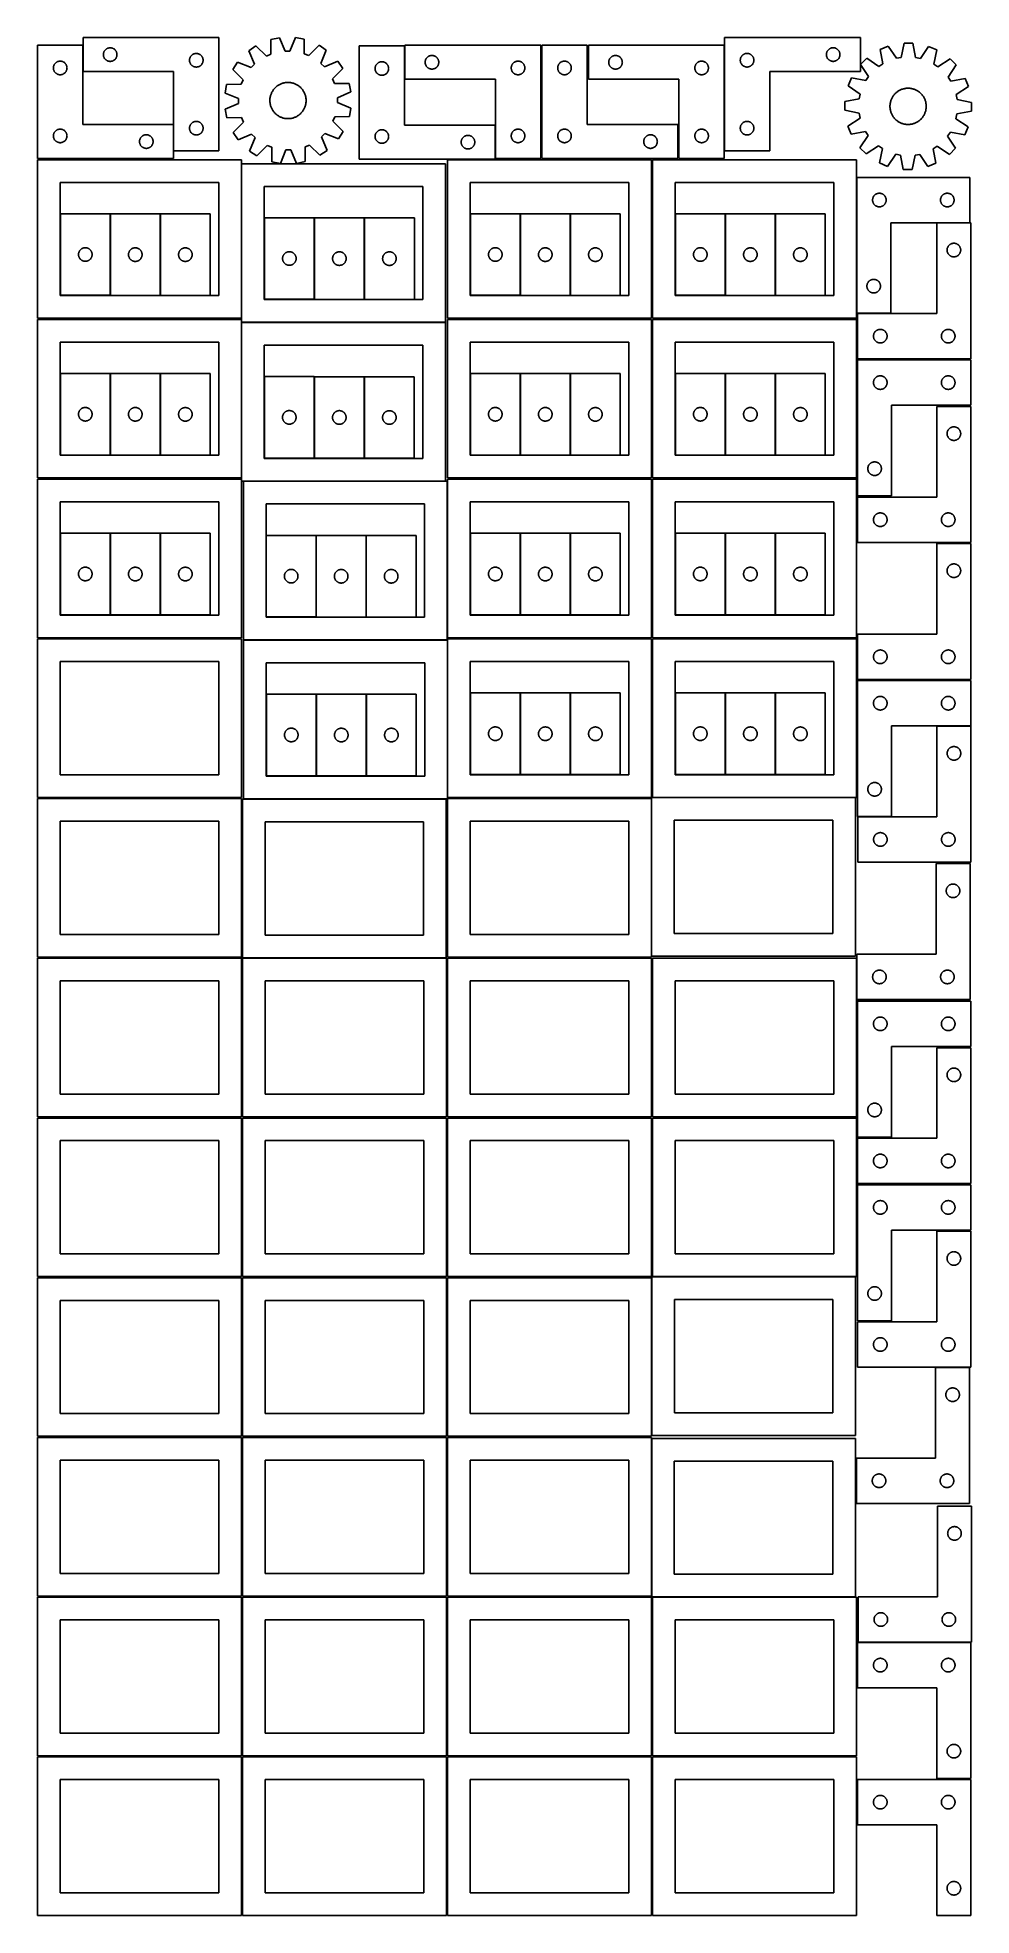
# Model space of a CAD drawing. Header units: millimetres. Extents: x 7 to 1243, y 7 to 2493.
import ezdxf

# ---------------------------------------------------------------- set-up
doc = ezdxf.new("R2010")
doc.units = ezdxf.units.MM
doc.layers.add('CUT', color=7, linetype='CONTINUOUS', true_color=0x000000)

msp = doc.modelspace()

# ---------------------------------------------------------------- linework, layer by layer
at = {"layer": 'CUT'}
for p, q in [((246.735529, 2493.432196), (66.735529, 2493.432196)), ((66.735529, 2493.432196), (66.735529, 2448.432196)), ((246.735529, 2343.432196), (246.735529, 2493.432196)), ((326.768041, 2493.301325), (315.473546, 2490.951889)), ((315.473546, 2490.951889), (315.57611, 2471.575824)), ((334.400708, 2475.491641), (326.768041, 2493.301325)), ((348.150433, 2493.488248), (340.83029, 2475.547848)), ((359.484276, 2491.336627), (348.150433, 2493.488248)), ((359.72047, 2471.96173), (359.484276, 2491.336627)), ((916.216824, 2493.472476), (1096.216824, 2493.472476)), ((916.216824, 2343.472476), (916.216824, 2493.472476)), ((1096.216824, 2493.472476), (1096.216824, 2448.472476)), ((66.520933, 2483.251528), (6.520933, 2483.251528)), ((6.520933, 2483.251528), (6.520933, 2333.251528)), ((34.76512, 2462.078596), (35.346197, 2462.174532)), ((35.346197, 2462.174532), (35.932304, 2462.232259)), ((35.932304, 2462.232259), (36.520933, 2462.251528)), ((36.520933, 2462.251528), (37.109561, 2462.232259)), ((37.109561, 2462.232259), (37.695668, 2462.174532)), ((37.695668, 2462.174532), (38.276745, 2462.078596)), ((66.520933, 2378.251528), (66.520933, 2483.251528)), ((93.735529, 2470.932196), (93.754799, 2471.520824)), ((93.754799, 2470.343568), (93.735529, 2470.932196)), ((93.754799, 2471.520824), (93.812525, 2472.106932)), ((93.812525, 2469.75746), (93.754799, 2470.343568)), ((93.812525, 2472.106932), (93.908462, 2472.688009)), ((93.908462, 2469.176383), (93.812525, 2469.75746)), ((93.908462, 2472.688009), (94.042197, 2473.261567)), ((94.042197, 2468.602825), (93.908462, 2469.176383)), ((94.042197, 2473.261567), (94.213158, 2473.825151)), ((94.213158, 2468.039241), (94.042197, 2468.602825)), ((94.213158, 2473.825151), (94.420613, 2474.376347)), ((94.420613, 2467.488045), (94.213158, 2468.039241)), ((94.420613, 2474.376347), (94.663674, 2474.912794)), ((94.663674, 2466.951598), (94.420613, 2467.488045)), ((94.663674, 2474.912794), (94.9413, 2475.432196)), ((94.9413, 2466.432196), (94.663674, 2466.951598)), ((94.9413, 2475.432196), (95.252303, 2475.932328)), ((95.252303, 2465.932064), (94.9413, 2466.432196)), ((95.252303, 2475.932328), (95.595349, 2476.411049)), ((95.595349, 2465.453343), (95.252303, 2465.932064)), ((95.595349, 2476.411049), (95.968971, 2476.866308)), ((95.968971, 2464.998084), (95.595349, 2465.453343)), ((95.968971, 2476.866308), (96.371568, 2477.296157)), ((96.371568, 2464.568235), (95.968971, 2464.998084)), ((96.371568, 2477.296157), (96.801417, 2477.698754)), ((96.801417, 2464.165638), (96.371568, 2464.568235)), ((96.801417, 2477.698754), (97.256676, 2478.072376)), ((97.256676, 2463.792016), (96.801417, 2464.165638)), ((97.256676, 2478.072376), (97.735397, 2478.415422)), ((97.735397, 2463.448969), (97.256676, 2463.792016)), ((97.735397, 2478.415422), (98.235529, 2478.726425)), ((98.235529, 2463.137967), (97.735397, 2463.448969)), ((98.235529, 2478.726425), (98.754931, 2479.004051)), ((98.754931, 2462.860341), (98.235529, 2463.137967)), ((98.754931, 2479.004051), (99.291378, 2479.247112)), ((99.291378, 2462.61728), (98.754931, 2462.860341)), ((99.291378, 2479.247112), (99.842574, 2479.454567)), ((99.842574, 2462.409825), (99.291378, 2462.61728)), ((99.842574, 2479.454567), (100.406158, 2479.625528)), ((100.406158, 2462.238863), (99.842574, 2462.409825)), ((100.406158, 2479.625528), (100.979716, 2479.759263)), ((100.979716, 2462.105128), (100.406158, 2462.238863)), ((100.979716, 2479.759263), (101.560793, 2479.8552)), ((101.560793, 2462.009192), (100.979716, 2462.105128)), ((101.560793, 2479.8552), (102.146901, 2479.912926)), ((102.146901, 2479.912926), (102.735529, 2479.932196)), ((102.735529, 2479.932196), (103.324157, 2479.912926)), ((103.324157, 2479.912926), (103.910265, 2479.8552)), ((103.910265, 2479.8552), (104.491342, 2479.759263)), ((104.491342, 2462.105128), (103.910265, 2462.009192)), ((104.491342, 2479.759263), (105.0649, 2479.625528)), ((105.0649, 2462.238863), (104.491342, 2462.105128)), ((105.0649, 2479.625528), (105.628484, 2479.454567)), ((105.628484, 2462.409825), (105.0649, 2462.238863)), ((105.628484, 2479.454567), (106.17968, 2479.247112)), ((106.17968, 2462.61728), (105.628484, 2462.409825)), ((106.17968, 2479.247112), (106.716127, 2479.004051)), ((106.716127, 2462.860341), (106.17968, 2462.61728)), ((106.716127, 2479.004051), (107.235529, 2478.726425)), ((107.235529, 2463.137967), (106.716127, 2462.860341)), ((107.235529, 2478.726425), (107.735661, 2478.415422)), ((107.735661, 2463.448969), (107.235529, 2463.137967)), ((107.735661, 2478.415422), (108.214382, 2478.072376)), ((108.214382, 2463.792016), (107.735661, 2463.448969)), ((108.214382, 2478.072376), (108.669641, 2477.698754)), ((108.669641, 2464.165638), (108.214382, 2463.792016)), ((108.669641, 2477.698754), (109.09949, 2477.296157)), ((109.09949, 2464.568235), (108.669641, 2464.165638)), ((109.09949, 2477.296157), (109.502087, 2476.866308)), ((109.502087, 2464.998084), (109.09949, 2464.568235)), ((109.502087, 2476.866308), (109.875709, 2476.411049)), ((109.875709, 2465.453343), (109.502087, 2464.998084)), ((109.875709, 2476.411049), (110.218756, 2475.932328)), ((110.218756, 2465.932064), (109.875709, 2465.453343)), ((110.218756, 2475.932328), (110.529758, 2475.432196)), ((110.529758, 2466.432196), (110.218756, 2465.932064)), ((110.529758, 2475.432196), (110.807384, 2474.912794)), ((110.807384, 2466.951598), (110.529758, 2466.432196)), ((110.807384, 2474.912794), (111.050445, 2474.376347)), ((111.050445, 2467.488045), (110.807384, 2466.951598)), ((111.050445, 2474.376347), (111.2579, 2473.825151)), ((111.2579, 2468.039241), (111.050445, 2467.488045)), ((111.2579, 2473.825151), (111.428862, 2473.261567)), ((111.428862, 2468.602825), (111.2579, 2468.039241)), ((111.428862, 2473.261567), (111.562597, 2472.688009)), ((111.562597, 2469.176383), (111.428862, 2468.602825)), ((111.562597, 2472.688009), (111.658533, 2472.106932)), ((111.658533, 2469.75746), (111.562597, 2469.176383)), ((111.658533, 2472.106932), (111.716259, 2471.520824)), ((111.716259, 2470.343568), (111.658533, 2469.75746)), ((111.716259, 2471.520824), (111.735529, 2470.932196)), ((111.735529, 2470.932196), (111.716259, 2470.343568)), ((207.735529, 2463.432196), (207.754799, 2464.020824)), ((207.754799, 2462.843568), (207.735529, 2463.432196)), ((207.754799, 2464.020824), (207.812525, 2464.606932)), ((207.812525, 2462.25746), (207.754799, 2462.843568)), ((207.812525, 2464.606932), (207.908462, 2465.188009)), ((207.908462, 2461.676383), (207.812525, 2462.25746)), ((207.908462, 2465.188009), (208.042197, 2465.761567)), ((208.042197, 2465.761567), (208.213158, 2466.325151)), ((208.213158, 2466.325151), (208.420613, 2466.876347)), ((208.420613, 2466.876347), (208.663674, 2467.412794)), ((208.663674, 2467.412794), (208.9413, 2467.932196)), ((208.9413, 2467.932196), (209.252303, 2468.432328)), ((209.252303, 2468.432328), (209.595349, 2468.911049)), ((209.595349, 2468.911049), (209.968971, 2469.366308)), ((209.968971, 2469.366308), (210.371568, 2469.796157)), ((210.371568, 2469.796157), (210.801417, 2470.198754)), ((210.801417, 2470.198754), (211.256676, 2470.572376)), ((211.256676, 2470.572376), (211.735397, 2470.915422)), ((211.735397, 2470.915422), (212.235529, 2471.226425)), ((212.235529, 2471.226425), (212.754931, 2471.504051)), ((212.754931, 2471.504051), (213.291378, 2471.747112)), ((213.291378, 2471.747112), (213.842574, 2471.954567)), ((213.842574, 2471.954567), (214.406158, 2472.125528)), ((214.406158, 2472.125528), (214.979716, 2472.259263)), ((214.979716, 2472.259263), (215.560793, 2472.3552)), ((215.560793, 2472.3552), (216.146901, 2472.412926)), ((216.146901, 2472.412926), (216.735529, 2472.432196)), ((216.735529, 2472.432196), (217.324157, 2472.412926)), ((217.324157, 2472.412926), (217.910265, 2472.3552)), ((217.910265, 2472.3552), (218.491342, 2472.259263)), ((218.491342, 2472.259263), (219.0649, 2472.125528)), ((219.0649, 2472.125528), (219.628484, 2471.954567)), ((219.628484, 2471.954567), (220.17968, 2471.747112)), ((220.17968, 2471.747112), (220.716127, 2471.504051)), ((220.716127, 2471.504051), (221.235529, 2471.226425)), ((221.235529, 2471.226425), (221.735661, 2470.915422)), ((221.735661, 2470.915422), (222.214382, 2470.572376)), ((222.214382, 2470.572376), (222.669641, 2470.198754)), ((222.669641, 2470.198754), (223.09949, 2469.796157)), ((223.09949, 2469.796157), (223.502087, 2469.366308)), ((223.502087, 2469.366308), (223.875709, 2468.911049)), ((223.875709, 2468.911049), (224.218756, 2468.432328)), ((224.218756, 2468.432328), (224.529758, 2467.932196)), ((224.529758, 2467.932196), (224.807384, 2467.412794)), ((224.807384, 2467.412794), (225.050445, 2466.876347)), ((225.050445, 2466.876347), (225.2579, 2466.325151)), ((225.2579, 2466.325151), (225.428862, 2465.761567)), ((225.428862, 2465.761567), (225.562597, 2465.188009)), ((225.562597, 2465.188009), (225.658533, 2464.606932)), ((225.658533, 2462.25746), (225.562597, 2461.676383)), ((225.658533, 2464.606932), (225.716259, 2464.020824)), ((225.716259, 2462.843568), (225.658533, 2462.25746)), ((225.716259, 2464.020824), (225.735529, 2463.432196)), ((225.735529, 2463.432196), (225.716259, 2462.843568)), ((295.790325, 2482.596508), (286.254662, 2476.103696)), ((286.254662, 2476.103696), (293.764317, 2458.241796)), ((309.65746, 2469.063401), (295.790325, 2482.596508)), ((315.57611, 2471.575824), (309.65746, 2469.063401)), ((340.83029, 2475.547848), (334.400708, 2475.491641)), ((365.682139, 2469.553164), (359.72047, 2471.96173)), ((379.310562, 2483.326634), (365.682139, 2469.553164)), ((388.958278, 2477.001522), (379.310562, 2483.326634)), ((381.762041, 2459.011064), (388.958278, 2477.001522)), ((492.542356, 2482.467837), (432.542356, 2482.467837)), ((432.542356, 2482.467837), (432.542356, 2332.467837)), ((492.542356, 2377.467837), (492.542356, 2482.467837)), ((672.84051, 2483.251532), (492.84051, 2483.251532)), ((492.84051, 2483.251532), (492.84051, 2438.251532)), ((519.917506, 2461.926268), (520.013442, 2462.507345)), ((520.013442, 2462.507345), (520.147177, 2463.080903)), ((520.147177, 2463.080903), (520.318138, 2463.644487)), ((520.318138, 2463.644487), (520.525594, 2464.195683)), ((520.525594, 2464.195683), (520.768655, 2464.73213)), ((520.768655, 2464.73213), (521.046281, 2465.251532)), ((521.046281, 2465.251532), (521.357283, 2465.751664)), ((521.357283, 2465.751664), (521.700329, 2466.230385)), ((521.700329, 2466.230385), (522.073951, 2466.685644)), ((522.073951, 2466.685644), (522.476549, 2467.115493)), ((522.476549, 2467.115493), (522.906397, 2467.51809)), ((522.906397, 2467.51809), (523.361657, 2467.891712)), ((523.361657, 2467.891712), (523.840377, 2468.234758)), ((523.840377, 2468.234758), (524.34051, 2468.54576)), ((524.34051, 2468.54576), (524.859911, 2468.823387)), ((524.859911, 2468.823387), (525.396359, 2469.066448)), ((525.396359, 2469.066448), (525.947554, 2469.273903)), ((525.947554, 2469.273903), (526.511138, 2469.444864)), ((526.511138, 2469.444864), (527.084697, 2469.578599)), ((527.084697, 2469.578599), (527.665774, 2469.674536)), ((527.665774, 2469.674536), (528.251881, 2469.732262)), ((528.251881, 2469.732262), (528.84051, 2469.751532)), ((528.84051, 2469.751532), (529.429138, 2469.732262)), ((529.429138, 2469.732262), (530.015245, 2469.674536)), ((530.015245, 2469.674536), (530.596322, 2469.578599)), ((530.596322, 2469.578599), (531.169881, 2469.444864)), ((531.169881, 2469.444864), (531.733465, 2469.273903)), ((531.733465, 2469.273903), (532.28466, 2469.066448)), ((532.28466, 2469.066448), (532.821108, 2468.823387)), ((532.821108, 2468.823387), (533.34051, 2468.54576)), ((533.34051, 2468.54576), (533.840642, 2468.234758)), ((533.840642, 2468.234758), (534.319362, 2467.891712)), ((534.319362, 2467.891712), (534.774622, 2467.51809)), ((534.774622, 2467.51809), (535.204471, 2467.115493)), ((535.204471, 2467.115493), (535.607068, 2466.685644)), ((535.607068, 2466.685644), (535.98069, 2466.230385)), ((535.98069, 2466.230385), (536.323736, 2465.751664)), ((536.323736, 2465.751664), (536.634738, 2465.251532)), ((536.634738, 2465.251532), (536.912364, 2464.73213)), ((536.912364, 2464.73213), (537.155425, 2464.195683)), ((537.155425, 2464.195683), (537.362881, 2463.644487)), ((537.362881, 2463.644487), (537.533842, 2463.080903)), ((537.533842, 2463.080903), (537.667577, 2462.507345)), ((537.667577, 2462.507345), (537.763513, 2461.926268)), ((641.084697, 2462.078599), (641.665774, 2462.174536)), ((641.665774, 2462.174536), (642.251881, 2462.232262)), ((642.251881, 2462.232262), (642.84051, 2462.251532)), ((642.84051, 2462.251532), (643.429138, 2462.232262)), ((643.429138, 2462.232262), (644.015245, 2462.174536)), ((644.015245, 2462.174536), (644.596322, 2462.078599)), ((672.84051, 2333.251532), (672.84051, 2483.251532)), ((734.361509, 2483.251528), (674.361509, 2483.251528)), ((674.361509, 2483.251528), (674.361509, 2333.251528)), ((702.605696, 2462.078596), (703.186773, 2462.174532)), ((703.186773, 2462.174532), (703.772881, 2462.232259)), ((703.772881, 2462.232259), (704.361509, 2462.251528)), ((704.361509, 2462.251528), (704.950137, 2462.232259)), ((704.950137, 2462.232259), (705.536244, 2462.174532)), ((705.536244, 2462.174532), (706.117322, 2462.078596)), ((734.361509, 2378.251528), (734.361509, 2483.251528)), ((916.0003, 2483.251532), (736.0003, 2483.251532)), ((736.0003, 2483.251532), (736.0003, 2438.251532)), ((763.077296, 2461.926268), (763.173232, 2462.507345)), ((763.173232, 2462.507345), (763.306967, 2463.080903)), ((763.306967, 2463.080903), (763.477928, 2463.644487)), ((763.477928, 2463.644487), (763.685384, 2464.195683)), ((763.685384, 2464.195683), (763.928445, 2464.73213)), ((763.928445, 2464.73213), (764.206071, 2465.251532)), ((764.206071, 2465.251532), (764.517073, 2465.751664)), ((764.517073, 2465.751664), (764.86012, 2466.230385)), ((764.86012, 2466.230385), (765.233741, 2466.685644)), ((765.233741, 2466.685644), (765.636339, 2467.115493)), ((765.636339, 2467.115493), (766.066187, 2467.51809)), ((766.066187, 2467.51809), (766.521447, 2467.891712)), ((766.521447, 2467.891712), (767.000167, 2468.234758)), ((767.000167, 2468.234758), (767.5003, 2468.54576)), ((767.5003, 2468.54576), (768.019701, 2468.823387)), ((768.019701, 2468.823387), (768.556149, 2469.066448)), ((768.556149, 2469.066448), (769.107344, 2469.273903)), ((769.107344, 2469.273903), (769.670928, 2469.444864)), ((769.670928, 2469.444864), (770.244487, 2469.578599)), ((770.244487, 2469.578599), (770.825564, 2469.674536)), ((770.825564, 2469.674536), (771.411671, 2469.732262)), ((771.411671, 2469.732262), (772.0003, 2469.751532)), ((772.0003, 2469.751532), (772.588928, 2469.732262)), ((772.588928, 2469.732262), (773.175035, 2469.674536)), ((773.175035, 2469.674536), (773.756112, 2469.578599)), ((773.756112, 2469.578599), (774.329671, 2469.444864)), ((774.329671, 2469.444864), (774.893255, 2469.273903)), ((774.893255, 2469.273903), (775.44445, 2469.066448)), ((775.44445, 2469.066448), (775.980898, 2468.823387)), ((775.980898, 2468.823387), (776.5003, 2468.54576)), ((776.5003, 2468.54576), (777.000432, 2468.234758)), ((777.000432, 2468.234758), (777.479152, 2467.891712)), ((777.479152, 2467.891712), (777.934412, 2467.51809)), ((777.934412, 2467.51809), (778.364261, 2467.115493)), ((778.364261, 2467.115493), (778.766858, 2466.685644)), ((778.766858, 2466.685644), (779.14048, 2466.230385)), ((779.14048, 2466.230385), (779.483526, 2465.751664)), ((779.483526, 2465.751664), (779.794528, 2465.251532)), ((779.794528, 2465.251532), (780.072154, 2464.73213)), ((780.072154, 2464.73213), (780.315215, 2464.195683)), ((780.315215, 2464.195683), (780.522671, 2463.644487)), ((780.522671, 2463.644487), (780.693632, 2463.080903)), ((780.693632, 2463.080903), (780.827367, 2462.507345)), ((780.827367, 2462.507345), (780.923303, 2461.926268)), ((884.244487, 2462.078599), (884.825564, 2462.174536)), ((884.825564, 2462.174536), (885.411671, 2462.232262)), ((885.411671, 2462.232262), (886.0003, 2462.251532)), ((886.0003, 2462.251532), (886.588928, 2462.232262)), ((886.588928, 2462.232262), (887.175035, 2462.174536)), ((887.175035, 2462.174536), (887.756112, 2462.078599)), ((916.0003, 2333.251532), (916.0003, 2483.251532)), ((937.236093, 2464.061104), (937.216824, 2463.472476)), ((937.216824, 2463.472476), (937.236093, 2462.883847)), ((937.29382, 2464.647211), (937.236093, 2464.061104)), ((937.236093, 2462.883847), (937.29382, 2462.29774)), ((937.389756, 2465.228288), (937.29382, 2464.647211)), ((937.29382, 2462.29774), (937.389756, 2461.716663)), ((937.523491, 2465.801847), (937.389756, 2465.228288)), ((937.694452, 2466.365431), (937.523491, 2465.801847)), ((937.901908, 2466.916626), (937.694452, 2466.365431)), ((938.144969, 2467.453074), (937.901908, 2466.916626)), ((938.422595, 2467.972476), (938.144969, 2467.453074)), ((938.733597, 2468.472608), (938.422595, 2467.972476)), ((939.076643, 2468.951328), (938.733597, 2468.472608)), ((939.450265, 2469.406588), (939.076643, 2468.951328)), ((939.852863, 2469.836437), (939.450265, 2469.406588)), ((940.282711, 2470.239034), (939.852863, 2469.836437)), ((940.737971, 2470.612656), (940.282711, 2470.239034)), ((941.216691, 2470.955702), (940.737971, 2470.612656)), ((941.716824, 2471.266704), (941.216691, 2470.955702)), ((942.236225, 2471.54433), (941.716824, 2471.266704)), ((942.772673, 2471.787391), (942.236225, 2471.54433)), ((943.323868, 2471.994847), (942.772673, 2471.787391)), ((943.887452, 2472.165808), (943.323868, 2471.994847)), ((944.461011, 2472.299543), (943.887452, 2472.165808)), ((945.042088, 2472.395479), (944.461011, 2472.299543)), ((945.628195, 2472.453206), (945.042088, 2472.395479)), ((946.216824, 2472.472476), (945.628195, 2472.453206)), ((946.805452, 2472.453206), (946.216824, 2472.472476)), ((947.391559, 2472.395479), (946.805452, 2472.453206)), ((947.972636, 2472.299543), (947.391559, 2472.395479)), ((948.546195, 2472.165808), (947.972636, 2472.299543)), ((949.109779, 2471.994847), (948.546195, 2472.165808)), ((949.660974, 2471.787391), (949.109779, 2471.994847)), ((950.197422, 2471.54433), (949.660974, 2471.787391)), ((950.716824, 2471.266704), (950.197422, 2471.54433)), ((951.216956, 2470.955702), (950.716824, 2471.266704)), ((951.695676, 2470.612656), (951.216956, 2470.955702)), ((952.150936, 2470.239034), (951.695676, 2470.612656)), ((952.580785, 2469.836437), (952.150936, 2470.239034)), ((952.983382, 2469.406588), (952.580785, 2469.836437)), ((953.357004, 2468.951328), (952.983382, 2469.406588)), ((953.70005, 2468.472608), (953.357004, 2468.951328)), ((954.011052, 2467.972476), (953.70005, 2468.472608)), ((954.288678, 2467.453074), (954.011052, 2467.972476)), ((954.531739, 2466.916626), (954.288678, 2467.453074)), ((954.739195, 2466.365431), (954.531739, 2466.916626)), ((954.910156, 2465.801847), (954.739195, 2466.365431)), ((955.043891, 2465.228288), (954.910156, 2465.801847)), ((955.139827, 2464.647211), (955.043891, 2465.228288)), ((955.043891, 2461.716663), (955.139827, 2462.29774)), ((955.197554, 2464.061104), (955.139827, 2464.647211)), ((955.139827, 2462.29774), (955.197554, 2462.883847)), ((955.216824, 2463.472476), (955.197554, 2464.061104)), ((955.197554, 2462.883847), (955.216824, 2463.472476)), ((1051.236093, 2471.561104), (1051.216824, 2470.972476)), ((1051.216824, 2470.972476), (1051.236093, 2470.383847)), ((1051.29382, 2472.147211), (1051.236093, 2471.561104)), ((1051.236093, 2470.383847), (1051.29382, 2469.79774)), ((1051.389756, 2472.728288), (1051.29382, 2472.147211)), ((1051.29382, 2469.79774), (1051.389756, 2469.216663)), ((1051.523491, 2473.301847), (1051.389756, 2472.728288)), ((1051.389756, 2469.216663), (1051.523491, 2468.643104)), ((1051.694452, 2473.865431), (1051.523491, 2473.301847)), ((1051.523491, 2468.643104), (1051.694452, 2468.07952)), ((1051.901908, 2474.416626), (1051.694452, 2473.865431)), ((1051.694452, 2468.07952), (1051.901908, 2467.528325)), ((1052.144969, 2474.953074), (1051.901908, 2474.416626)), ((1051.901908, 2467.528325), (1052.144969, 2466.991877)), ((1052.422595, 2475.472476), (1052.144969, 2474.953074)), ((1052.144969, 2466.991877), (1052.422595, 2466.472476)), ((1052.733597, 2475.972608), (1052.422595, 2475.472476)), ((1052.422595, 2466.472476), (1052.733597, 2465.972343)), ((1053.076643, 2476.451328), (1052.733597, 2475.972608)), ((1052.733597, 2465.972343), (1053.076643, 2465.493623)), ((1053.450265, 2476.906588), (1053.076643, 2476.451328)), ((1053.076643, 2465.493623), (1053.450265, 2465.038363)), ((1053.852863, 2477.336437), (1053.450265, 2476.906588)), ((1053.450265, 2465.038363), (1053.852863, 2464.608515)), ((1054.282711, 2477.739034), (1053.852863, 2477.336437)), ((1053.852863, 2464.608515), (1054.282711, 2464.205917)), ((1054.737971, 2478.112656), (1054.282711, 2477.739034)), ((1054.282711, 2464.205917), (1054.737971, 2463.832296)), ((1055.216691, 2478.455702), (1054.737971, 2478.112656)), ((1054.737971, 2463.832296), (1055.216691, 2463.489249)), ((1055.716824, 2478.766704), (1055.216691, 2478.455702)), ((1055.216691, 2463.489249), (1055.716824, 2463.178247)), ((1056.236225, 2479.04433), (1055.716824, 2478.766704)), ((1055.716824, 2463.178247), (1056.236225, 2462.900621)), ((1056.772673, 2479.287391), (1056.236225, 2479.04433)), ((1056.236225, 2462.900621), (1056.772673, 2462.65756)), ((1057.323868, 2479.494847), (1056.772673, 2479.287391)), ((1056.772673, 2462.65756), (1057.323868, 2462.450104)), ((1057.887452, 2479.665808), (1057.323868, 2479.494847)), ((1057.323868, 2462.450104), (1057.887452, 2462.279143)), ((1058.461011, 2479.799543), (1057.887452, 2479.665808)), ((1057.887452, 2462.279143), (1058.461011, 2462.145408)), ((1059.042088, 2479.895479), (1058.461011, 2479.799543)), ((1058.461011, 2462.145408), (1059.042088, 2462.049472)), ((1059.628195, 2479.953206), (1059.042088, 2479.895479)), ((1060.216824, 2479.972476), (1059.628195, 2479.953206)), ((1060.805452, 2479.953206), (1060.216824, 2479.972476)), ((1061.391559, 2479.895479), (1060.805452, 2479.953206)), ((1061.972636, 2479.799543), (1061.391559, 2479.895479)), ((1061.391559, 2462.049472), (1061.972636, 2462.145408)), ((1062.546195, 2479.665808), (1061.972636, 2479.799543)), ((1061.972636, 2462.145408), (1062.546195, 2462.279143)), ((1063.109779, 2479.494847), (1062.546195, 2479.665808)), ((1062.546195, 2462.279143), (1063.109779, 2462.450104)), ((1063.660974, 2479.287391), (1063.109779, 2479.494847)), ((1063.109779, 2462.450104), (1063.660974, 2462.65756)), ((1064.197422, 2479.04433), (1063.660974, 2479.287391)), ((1063.660974, 2462.65756), (1064.197422, 2462.900621)), ((1064.716824, 2478.766704), (1064.197422, 2479.04433)), ((1064.197422, 2462.900621), (1064.716824, 2463.178247)), ((1065.216956, 2478.455702), (1064.716824, 2478.766704)), ((1064.716824, 2463.178247), (1065.216956, 2463.489249)), ((1065.695676, 2478.112656), (1065.216956, 2478.455702)), ((1065.216956, 2463.489249), (1065.695676, 2463.832296)), ((1066.150936, 2477.739034), (1065.695676, 2478.112656)), ((1065.695676, 2463.832296), (1066.150936, 2464.205917)), ((1066.580785, 2477.336437), (1066.150936, 2477.739034)), ((1066.150936, 2464.205917), (1066.580785, 2464.608515)), ((1066.983382, 2476.906588), (1066.580785, 2477.336437)), ((1066.580785, 2464.608515), (1066.983382, 2465.038363)), ((1067.357004, 2476.451328), (1066.983382, 2476.906588)), ((1066.983382, 2465.038363), (1067.357004, 2465.493623)), ((1067.70005, 2475.972608), (1067.357004, 2476.451328)), ((1067.357004, 2465.493623), (1067.70005, 2465.972343)), ((1068.011052, 2475.472476), (1067.70005, 2475.972608)), ((1067.70005, 2465.972343), (1068.011052, 2466.472476)), ((1068.288678, 2474.953074), (1068.011052, 2475.472476)), ((1068.011052, 2466.472476), (1068.288678, 2466.991877)), ((1068.531739, 2474.416626), (1068.288678, 2474.953074)), ((1068.288678, 2466.991877), (1068.531739, 2467.528325)), ((1068.739195, 2473.865431), (1068.531739, 2474.416626)), ((1068.531739, 2467.528325), (1068.739195, 2468.07952)), ((1068.910156, 2473.301847), (1068.739195, 2473.865431)), ((1068.739195, 2468.07952), (1068.910156, 2468.643104)), ((1069.043891, 2472.728288), (1068.910156, 2473.301847)), ((1068.910156, 2468.643104), (1069.043891, 2469.216663)), ((1069.139827, 2472.147211), (1069.043891, 2472.728288)), ((1069.043891, 2469.216663), (1069.139827, 2469.79774)), ((1069.197554, 2471.561104), (1069.139827, 2472.147211)), ((1069.139827, 2469.79774), (1069.197554, 2470.383847)), ((1069.216824, 2470.972476), (1069.197554, 2471.561104)), ((1069.197554, 2470.383847), (1069.216824, 2470.972476)), ((1104.680271, 2466.079725), (1096.470565, 2457.975023)), ((1120.758871, 2455.266723), (1104.680271, 2466.079725)), ((1133.222165, 2482.190974), (1122.53585, 2477.844923)), ((1122.53585, 2477.844923), (1126.127958, 2458.804462)), ((1143.938898, 2466.048048), (1133.222165, 2482.190974)), ((1150.253122, 2467.261832), (1143.938898, 2466.048048)), ((1154.220916, 2486.227565), (1150.253122, 2467.261832)), ((1165.756944, 2486.153316), (1154.220916, 2486.227565)), ((1169.480285, 2467.138082), (1165.756944, 2486.153316)), ((1175.778361, 2465.843123), (1169.480285, 2467.138082)), ((1186.701997, 2481.846766), (1175.778361, 2465.843123)), ((1197.331484, 2477.363523), (1186.701997, 2481.846766)), ((1193.494587, 2458.370876), (1197.331484, 2477.363523)), ((1215.034144, 2465.369465), (1198.817692, 2454.76432)), ((1223.138847, 2457.159759), (1215.034144, 2465.369465)), ((27.520933, 2453.251528), (27.540202, 2453.840156)), ((27.540202, 2452.6629), (27.520933, 2453.251528)), ((27.540202, 2453.840156), (27.597929, 2454.426264)), ((27.597929, 2452.076793), (27.540202, 2452.6629)), ((27.597929, 2454.426264), (27.693865, 2455.007341)), ((27.693865, 2451.495715), (27.597929, 2452.076793)), ((27.693865, 2455.007341), (27.8276, 2455.5809)), ((27.8276, 2450.922157), (27.693865, 2451.495715)), ((27.8276, 2455.5809), (27.998561, 2456.144483)), ((27.998561, 2450.358573), (27.8276, 2450.922157)), ((27.998561, 2456.144483), (28.206017, 2456.695679)), ((28.206017, 2449.807377), (27.998561, 2450.358573)), ((28.206017, 2456.695679), (28.449078, 2457.232127)), ((28.449078, 2449.27093), (28.206017, 2449.807377)), ((28.449078, 2457.232127), (28.726704, 2457.751528)), ((28.726704, 2448.751528), (28.449078, 2449.27093)), ((28.726704, 2457.751528), (29.037706, 2458.25166)), ((29.037706, 2448.251396), (28.726704, 2448.751528)), ((29.037706, 2458.25166), (29.380752, 2458.730381)), ((29.380752, 2447.772675), (29.037706, 2448.251396)), ((29.380752, 2458.730381), (29.754374, 2459.185641)), ((29.754374, 2447.317416), (29.380752, 2447.772675)), ((29.754374, 2459.185641), (30.156972, 2459.615489)), ((30.156972, 2446.887567), (29.754374, 2447.317416)), ((30.156972, 2459.615489), (30.58682, 2460.018087)), ((30.58682, 2446.48497), (30.156972, 2446.887567)), ((30.58682, 2460.018087), (31.04208, 2460.391708)), ((31.04208, 2446.111348), (30.58682, 2446.48497)), ((31.04208, 2460.391708), (31.5208, 2460.734755)), ((31.5208, 2445.768302), (31.04208, 2446.111348)), ((31.5208, 2460.734755), (32.020933, 2461.045757)), ((32.020933, 2445.4573), (31.5208, 2445.768302)), ((32.020933, 2461.045757), (32.540334, 2461.323383)), ((32.540334, 2445.179674), (32.020933, 2445.4573)), ((32.540334, 2461.323383), (33.076782, 2461.566444)), ((33.076782, 2444.936613), (32.540334, 2445.179674)), ((33.076782, 2461.566444), (33.627977, 2461.773899)), ((33.627977, 2444.729157), (33.076782, 2444.936613)), ((33.627977, 2461.773899), (34.191561, 2461.944861)), ((34.191561, 2444.558196), (33.627977, 2444.729157)), ((34.191561, 2461.944861), (34.76512, 2462.078596)), ((34.76512, 2444.424461), (34.191561, 2444.558196)), ((35.346197, 2444.328525), (34.76512, 2444.424461)), ((35.932304, 2444.270798), (35.346197, 2444.328525)), ((36.520933, 2444.251528), (35.932304, 2444.270798)), ((37.109561, 2444.270798), (36.520933, 2444.251528)), ((37.695668, 2444.328525), (37.109561, 2444.270798)), ((38.276745, 2444.424461), (37.695668, 2444.328525)), ((38.276745, 2462.078596), (38.850304, 2461.944861)), ((38.850304, 2444.558196), (38.276745, 2444.424461)), ((38.850304, 2461.944861), (39.413888, 2461.773899)), ((39.413888, 2444.729157), (38.850304, 2444.558196)), ((39.413888, 2461.773899), (39.965083, 2461.566444)), ((39.965083, 2444.936613), (39.413888, 2444.729157)), ((39.965083, 2461.566444), (40.501531, 2461.323383)), ((40.501531, 2445.179674), (39.965083, 2444.936613)), ((40.501531, 2461.323383), (41.020933, 2461.045757)), ((41.020933, 2445.4573), (40.501531, 2445.179674)), ((41.020933, 2461.045757), (41.521065, 2460.734755)), ((41.521065, 2445.768302), (41.020933, 2445.4573)), ((41.521065, 2460.734755), (41.999785, 2460.391708)), ((41.999785, 2446.111348), (41.521065, 2445.768302)), ((41.999785, 2460.391708), (42.455045, 2460.018087)), ((42.455045, 2446.48497), (41.999785, 2446.111348)), ((42.455045, 2460.018087), (42.884894, 2459.615489)), ((42.884894, 2446.887567), (42.455045, 2446.48497)), ((42.884894, 2459.615489), (43.287491, 2459.185641)), ((43.287491, 2447.317416), (42.884894, 2446.887567)), ((43.287491, 2459.185641), (43.661113, 2458.730381)), ((43.661113, 2447.772675), (43.287491, 2447.317416)), ((43.661113, 2458.730381), (44.004159, 2458.25166)), ((44.004159, 2448.251396), (43.661113, 2447.772675)), ((44.004159, 2458.25166), (44.315161, 2457.751528)), ((44.315161, 2448.751528), (44.004159, 2448.251396)), ((44.315161, 2457.751528), (44.592787, 2457.232127)), ((44.592787, 2449.27093), (44.315161, 2448.751528)), ((44.592787, 2457.232127), (44.835848, 2456.695679)), ((44.835848, 2449.807377), (44.592787, 2449.27093)), ((44.835848, 2456.695679), (45.043304, 2456.144483)), ((45.043304, 2450.358573), (44.835848, 2449.807377)), ((45.043304, 2456.144483), (45.214265, 2455.5809)), ((45.214265, 2450.922157), (45.043304, 2450.358573)), ((45.214265, 2455.5809), (45.348, 2455.007341)), ((45.348, 2451.495715), (45.214265, 2450.922157)), ((45.348, 2455.007341), (45.443936, 2454.426264)), ((45.443936, 2452.076793), (45.348, 2451.495715)), ((45.443936, 2454.426264), (45.501663, 2453.840156)), ((45.501663, 2452.6629), (45.443936, 2452.076793)), ((45.501663, 2453.840156), (45.520933, 2453.251528)), ((45.520933, 2453.251528), (45.501663, 2452.6629)), ((66.735529, 2448.432196), (186.735529, 2448.432196)), ((102.146901, 2461.951466), (101.560793, 2462.009192)), ((102.735529, 2461.932196), (102.146901, 2461.951466)), ((103.324157, 2461.951466), (102.735529, 2461.932196)), ((103.910265, 2462.009192), (103.324157, 2461.951466)), ((186.735529, 2448.432196), (186.735529, 2343.432196)), ((208.042197, 2461.102825), (207.908462, 2461.676383)), ((208.213158, 2460.539241), (208.042197, 2461.102825)), ((208.420613, 2459.988045), (208.213158, 2460.539241)), ((208.663674, 2459.451598), (208.420613, 2459.988045)), ((208.9413, 2458.932196), (208.663674, 2459.451598)), ((209.252303, 2458.432064), (208.9413, 2458.932196)), ((209.595349, 2457.953343), (209.252303, 2458.432064)), ((209.968971, 2457.498084), (209.595349, 2457.953343)), ((210.371568, 2457.068235), (209.968971, 2457.498084)), ((210.801417, 2456.665638), (210.371568, 2457.068235)), ((211.256676, 2456.292016), (210.801417, 2456.665638)), ((211.735397, 2455.948969), (211.256676, 2456.292016)), ((212.235529, 2455.637967), (211.735397, 2455.948969)), ((212.754931, 2455.360341), (212.235529, 2455.637967)), ((213.291378, 2455.11728), (212.754931, 2455.360341)), ((213.842574, 2454.909825), (213.291378, 2455.11728)), ((214.406158, 2454.738863), (213.842574, 2454.909825)), ((214.979716, 2454.605128), (214.406158, 2454.738863)), ((215.560793, 2454.509192), (214.979716, 2454.605128)), ((216.146901, 2454.451466), (215.560793, 2454.509192)), ((216.735529, 2454.432196), (216.146901, 2454.451466)), ((217.324157, 2454.451466), (216.735529, 2454.432196)), ((217.910265, 2454.509192), (217.324157, 2454.451466)), ((218.491342, 2454.605128), (217.910265, 2454.509192)), ((219.0649, 2454.738863), (218.491342, 2454.605128)), ((219.628484, 2454.909825), (219.0649, 2454.738863)), ((220.17968, 2455.11728), (219.628484, 2454.909825)), ((220.716127, 2455.360341), (220.17968, 2455.11728)), ((221.235529, 2455.637967), (220.716127, 2455.360341)), ((221.735661, 2455.948969), (221.235529, 2455.637967)), ((222.214382, 2456.292016), (221.735661, 2455.948969)), ((222.669641, 2456.665638), (222.214382, 2456.292016)), ((223.09949, 2457.068235), (222.669641, 2456.665638)), ((223.502087, 2457.498084), (223.09949, 2457.068235)), ((223.875709, 2457.953343), (223.502087, 2457.498084)), ((224.218756, 2458.432064), (223.875709, 2457.953343)), ((224.529758, 2458.932196), (224.218756, 2458.432064)), ((224.807384, 2459.451598), (224.529758, 2458.932196)), ((225.050445, 2459.988045), (224.807384, 2459.451598)), ((225.2579, 2460.539241), (225.050445, 2459.988045)), ((225.428862, 2461.102825), (225.2579, 2460.539241)), ((225.562597, 2461.676383), (225.428862, 2461.102825)), ((271.267202, 2460.851888), (264.94209, 2451.204172)), ((264.94209, 2451.204172), (278.715561, 2437.575748)), ((289.25766, 2453.65565), (271.267202, 2460.851888)), ((278.715561, 2437.575748), (276.306994, 2431.614079)), ((293.764317, 2458.241796), (289.25766, 2453.65565)), ((386.348186, 2454.504407), (381.762041, 2459.011064)), ((404.210087, 2462.014063), (386.348186, 2454.504407)), ((397.169791, 2438.611265), (410.702898, 2452.4784)), ((399.682214, 2432.692614), (397.169791, 2438.611265)), ((410.702898, 2452.4784), (404.210087, 2462.014063)), ((453.542356, 2452.467837), (453.561626, 2453.056465)), ((453.561626, 2451.879209), (453.542356, 2452.467837)), ((453.561626, 2453.056465), (453.619352, 2453.642573)), ((453.619352, 2451.293101), (453.561626, 2451.879209)), ((453.619352, 2453.642573), (453.715288, 2454.22365)), ((453.715288, 2450.712024), (453.619352, 2451.293101)), ((453.715288, 2454.22365), (453.849023, 2454.797208)), ((453.849023, 2450.138465), (453.715288, 2450.712024)), ((453.849023, 2454.797208), (454.019985, 2455.360792)), ((454.019985, 2449.574882), (453.849023, 2450.138465)), ((454.019985, 2455.360792), (454.22744, 2455.911988)), ((454.22744, 2449.023686), (454.019985, 2449.574882)), ((454.22744, 2455.911988), (454.470501, 2456.448435)), ((454.470501, 2448.487239), (454.22744, 2449.023686)), ((454.470501, 2456.448435), (454.748127, 2456.967837)), ((454.748127, 2447.967837), (454.470501, 2448.487239)), ((454.748127, 2456.967837), (455.059129, 2457.467969)), ((455.059129, 2447.467705), (454.748127, 2447.967837)), ((455.059129, 2457.467969), (455.402176, 2457.94669)), ((455.402176, 2446.988984), (455.059129, 2447.467705)), ((455.402176, 2457.94669), (455.775798, 2458.401949)), ((455.775798, 2446.533725), (455.402176, 2446.988984)), ((455.775798, 2458.401949), (456.178395, 2458.831798)), ((456.178395, 2446.103876), (455.775798, 2446.533725)), ((456.178395, 2458.831798), (456.608244, 2459.234395)), ((456.608244, 2445.701279), (456.178395, 2446.103876)), ((456.608244, 2459.234395), (457.063503, 2459.608017)), ((457.063503, 2445.327657), (456.608244, 2445.701279)), ((457.063503, 2459.608017), (457.542224, 2459.951063)), ((457.542224, 2444.98461), (457.063503, 2445.327657)), ((457.542224, 2459.951063), (458.042356, 2460.262066)), ((458.042356, 2444.673608), (457.542224, 2444.98461)), ((458.042356, 2460.262066), (458.561758, 2460.539692)), ((458.561758, 2444.395982), (458.042356, 2444.673608)), ((458.561758, 2460.539692), (459.098205, 2460.782753)), ((459.098205, 2444.152921), (458.561758, 2444.395982)), ((459.098205, 2460.782753), (459.649401, 2460.990208)), ((459.649401, 2443.945466), (459.098205, 2444.152921)), ((459.649401, 2460.990208), (460.212984, 2461.161169)), ((460.212984, 2443.774504), (459.649401, 2443.945466)), ((460.212984, 2461.161169), (460.786543, 2461.294904)), ((460.786543, 2443.640769), (460.212984, 2443.774504)), ((460.786543, 2461.294904), (461.36762, 2461.390841)), ((461.36762, 2443.544833), (460.786543, 2443.640769)), ((461.36762, 2461.390841), (461.953728, 2461.448567)), ((461.953728, 2443.487107), (461.36762, 2443.544833)), ((461.953728, 2461.448567), (462.542356, 2461.467837)), ((462.542356, 2443.467837), (461.953728, 2443.487107)), ((462.542356, 2461.467837), (463.130984, 2461.448567)), ((463.130984, 2443.487107), (462.542356, 2443.467837)), ((463.130984, 2461.448567), (463.717092, 2461.390841)), ((463.717092, 2443.544833), (463.130984, 2443.487107)), ((463.717092, 2461.390841), (464.298169, 2461.294904)), ((464.298169, 2443.640769), (463.717092, 2443.544833)), ((464.298169, 2461.294904), (464.871727, 2461.161169)), ((464.871727, 2443.774504), (464.298169, 2443.640769)), ((464.871727, 2461.161169), (465.435311, 2460.990208)), ((465.435311, 2443.945466), (464.871727, 2443.774504)), ((465.435311, 2460.990208), (465.986507, 2460.782753)), ((465.986507, 2444.152921), (465.435311, 2443.945466)), ((465.986507, 2460.782753), (466.522954, 2460.539692)), ((466.522954, 2444.395982), (465.986507, 2444.152921)), ((466.522954, 2460.539692), (467.042356, 2460.262066)), ((467.042356, 2444.673608), (466.522954, 2444.395982)), ((467.042356, 2460.262066), (467.542488, 2459.951063)), ((467.542488, 2444.98461), (467.042356, 2444.673608)), ((467.542488, 2459.951063), (468.021209, 2459.608017)), ((468.021209, 2445.327657), (467.542488, 2444.98461)), ((468.021209, 2459.608017), (468.476468, 2459.234395)), ((468.476468, 2445.701279), (468.021209, 2445.327657)), ((468.476468, 2459.234395), (468.906317, 2458.831798)), ((468.906317, 2446.103876), (468.476468, 2445.701279)), ((468.906317, 2458.831798), (469.308914, 2458.401949)), ((469.308914, 2446.533725), (468.906317, 2446.103876)), ((469.308914, 2458.401949), (469.682536, 2457.94669)), ((469.682536, 2446.988984), (469.308914, 2446.533725)), ((469.682536, 2457.94669), (470.025582, 2457.467969)), ((470.025582, 2447.467705), (469.682536, 2446.988984)), ((470.025582, 2457.467969), (470.336585, 2456.967837)), ((470.336585, 2447.967837), (470.025582, 2447.467705)), ((470.336585, 2456.967837), (470.614211, 2456.448435)), ((470.614211, 2448.487239), (470.336585, 2447.967837)), ((470.614211, 2456.448435), (470.857272, 2455.911988)), ((470.857272, 2449.023686), (470.614211, 2448.487239)), ((470.857272, 2455.911988), (471.064727, 2455.360792)), ((471.064727, 2449.574882), (470.857272, 2449.023686)), ((471.064727, 2455.360792), (471.235688, 2454.797208)), ((471.235688, 2450.138465), (471.064727, 2449.574882)), ((471.235688, 2454.797208), (471.369423, 2454.22365)), ((471.369423, 2450.712024), (471.235688, 2450.138465)), ((471.369423, 2454.22365), (471.46536, 2453.642573)), ((471.46536, 2451.293101), (471.369423, 2450.712024)), ((471.46536, 2453.642573), (471.523086, 2453.056465)), ((471.523086, 2451.879209), (471.46536, 2451.293101)), ((471.523086, 2453.056465), (471.542356, 2452.467837)), ((471.542356, 2452.467837), (471.523086, 2451.879209)), ((492.84051, 2438.251532), (612.84051, 2438.251532)), ((519.84051, 2460.751532), (519.859779, 2461.34016)), ((519.859779, 2460.162904), (519.84051, 2460.751532)), ((519.859779, 2461.34016), (519.917506, 2461.926268)), ((519.917506, 2459.576796), (519.859779, 2460.162904)), ((520.013442, 2458.995719), (519.917506, 2459.576796)), ((520.147177, 2458.42216), (520.013442, 2458.995719)), ((520.318138, 2457.858577), (520.147177, 2458.42216)), ((520.525594, 2457.307381), (520.318138, 2457.858577)), ((520.768655, 2456.770934), (520.525594, 2457.307381)), ((521.046281, 2456.251532), (520.768655, 2456.770934)), ((521.357283, 2455.7514), (521.046281, 2456.251532)), ((521.700329, 2455.272679), (521.357283, 2455.7514)), ((522.073951, 2454.81742), (521.700329, 2455.272679)), ((522.476549, 2454.387571), (522.073951, 2454.81742)), ((522.906397, 2453.984974), (522.476549, 2454.387571)), ((523.361657, 2453.611352), (522.906397, 2453.984974)), ((523.840377, 2453.268305), (523.361657, 2453.611352)), ((524.34051, 2452.957303), (523.840377, 2453.268305)), ((524.859911, 2452.679677), (524.34051, 2452.957303)), ((525.396359, 2452.436616), (524.859911, 2452.679677)), ((525.947554, 2452.229161), (525.396359, 2452.436616)), ((526.511138, 2452.058199), (525.947554, 2452.229161)), ((527.084697, 2451.924464), (526.511138, 2452.058199)), ((527.665774, 2451.828528), (527.084697, 2451.924464)), ((528.251881, 2451.770802), (527.665774, 2451.828528)), ((528.84051, 2451.751532), (528.251881, 2451.770802)), ((529.429138, 2451.770802), (528.84051, 2451.751532)), ((530.015245, 2451.828528), (529.429138, 2451.770802)), ((530.596322, 2451.924464), (530.015245, 2451.828528)), ((531.169881, 2452.058199), (530.596322, 2451.924464)), ((531.733465, 2452.229161), (531.169881, 2452.058199)), ((532.28466, 2452.436616), (531.733465, 2452.229161)), ((532.821108, 2452.679677), (532.28466, 2452.436616)), ((533.34051, 2452.957303), (532.821108, 2452.679677)), ((533.840642, 2453.268305), (533.34051, 2452.957303)), ((534.319362, 2453.611352), (533.840642, 2453.268305)), ((534.774622, 2453.984974), (534.319362, 2453.611352)), ((535.204471, 2454.387571), (534.774622, 2453.984974)), ((535.607068, 2454.81742), (535.204471, 2454.387571)), ((535.98069, 2455.272679), (535.607068, 2454.81742)), ((536.323736, 2455.7514), (535.98069, 2455.272679)), ((536.634738, 2456.251532), (536.323736, 2455.7514)), ((536.912364, 2456.770934), (536.634738, 2456.251532)), ((537.155425, 2457.307381), (536.912364, 2456.770934)), ((537.362881, 2457.858577), (537.155425, 2457.307381)), ((537.533842, 2458.42216), (537.362881, 2457.858577)), ((537.667577, 2458.995719), (537.533842, 2458.42216)), ((537.763513, 2459.576796), (537.667577, 2458.995719)), ((537.763513, 2461.926268), (537.82124, 2461.34016)), ((537.82124, 2460.162904), (537.763513, 2459.576796)), ((537.82124, 2461.34016), (537.84051, 2460.751532)), ((537.84051, 2460.751532), (537.82124, 2460.162904)), ((612.84051, 2438.251532), (612.84051, 2333.251532)), ((633.84051, 2453.251532), (633.859779, 2453.84016)), ((633.859779, 2452.662904), (633.84051, 2453.251532)), ((633.859779, 2453.84016), (633.917506, 2454.426268)), ((633.917506, 2452.076796), (633.859779, 2452.662904)), ((633.917506, 2454.426268), (634.013442, 2455.007345)), ((634.013442, 2451.495719), (633.917506, 2452.076796)), ((634.013442, 2455.007345), (634.147177, 2455.580903)), ((634.147177, 2450.92216), (634.013442, 2451.495719)), ((634.147177, 2455.580903), (634.318138, 2456.144487)), ((634.318138, 2450.358577), (634.147177, 2450.92216)), ((634.318138, 2456.144487), (634.525594, 2456.695683)), ((634.525594, 2449.807381), (634.318138, 2450.358577)), ((634.525594, 2456.695683), (634.768655, 2457.23213)), ((634.768655, 2449.270934), (634.525594, 2449.807381)), ((634.768655, 2457.23213), (635.046281, 2457.751532)), ((635.046281, 2448.751532), (634.768655, 2449.270934)), ((635.046281, 2457.751532), (635.357283, 2458.251664)), ((635.357283, 2448.2514), (635.046281, 2448.751532)), ((635.357283, 2458.251664), (635.700329, 2458.730385)), ((635.700329, 2447.772679), (635.357283, 2448.2514)), ((635.700329, 2458.730385), (636.073951, 2459.185644)), ((636.073951, 2447.31742), (635.700329, 2447.772679)), ((636.073951, 2459.185644), (636.476549, 2459.615493)), ((636.476549, 2446.887571), (636.073951, 2447.31742)), ((636.476549, 2459.615493), (636.906397, 2460.01809)), ((636.906397, 2446.484974), (636.476549, 2446.887571)), ((636.906397, 2460.01809), (637.361657, 2460.391712)), ((637.361657, 2446.111352), (636.906397, 2446.484974)), ((637.361657, 2460.391712), (637.840377, 2460.734758)), ((637.840377, 2445.768305), (637.361657, 2446.111352)), ((637.840377, 2460.734758), (638.34051, 2461.04576)), ((638.34051, 2445.457303), (637.840377, 2445.768305)), ((638.34051, 2461.04576), (638.859911, 2461.323387)), ((638.859911, 2445.179677), (638.34051, 2445.457303)), ((638.859911, 2461.323387), (639.396359, 2461.566448)), ((639.396359, 2444.936616), (638.859911, 2445.179677)), ((639.396359, 2461.566448), (639.947554, 2461.773903)), ((639.947554, 2444.729161), (639.396359, 2444.936616)), ((639.947554, 2461.773903), (640.511138, 2461.944864)), ((640.511138, 2444.558199), (639.947554, 2444.729161)), ((640.511138, 2461.944864), (641.084697, 2462.078599)), ((641.084697, 2444.424464), (640.511138, 2444.558199)), ((641.665774, 2444.328528), (641.084697, 2444.424464)), ((642.251881, 2444.270802), (641.665774, 2444.328528)), ((642.84051, 2444.251532), (642.251881, 2444.270802)), ((643.429138, 2444.270802), (642.84051, 2444.251532)), ((644.015245, 2444.328528), (643.429138, 2444.270802)), ((644.596322, 2444.424464), (644.015245, 2444.328528)), ((644.596322, 2462.078599), (645.169881, 2461.944864)), ((645.169881, 2444.558199), (644.596322, 2444.424464)), ((645.169881, 2461.944864), (645.733465, 2461.773903)), ((645.733465, 2444.729161), (645.169881, 2444.558199)), ((645.733465, 2461.773903), (646.28466, 2461.566448)), ((646.28466, 2444.936616), (645.733465, 2444.729161)), ((646.28466, 2461.566448), (646.821108, 2461.323387)), ((646.821108, 2445.179677), (646.28466, 2444.936616)), ((646.821108, 2461.323387), (647.34051, 2461.04576)), ((647.34051, 2445.457303), (646.821108, 2445.179677)), ((647.34051, 2461.04576), (647.840642, 2460.734758)), ((647.840642, 2445.768305), (647.34051, 2445.457303)), ((647.840642, 2460.734758), (648.319362, 2460.391712)), ((648.319362, 2446.111352), (647.840642, 2445.768305)), ((648.319362, 2460.391712), (648.774622, 2460.01809)), ((648.774622, 2446.484974), (648.319362, 2446.111352)), ((648.774622, 2460.01809), (649.204471, 2459.615493)), ((649.204471, 2446.887571), (648.774622, 2446.484974)), ((649.204471, 2459.615493), (649.607068, 2459.185644)), ((649.607068, 2447.31742), (649.204471, 2446.887571)), ((649.607068, 2459.185644), (649.98069, 2458.730385)), ((649.98069, 2447.772679), (649.607068, 2447.31742)), ((649.98069, 2458.730385), (650.323736, 2458.251664)), ((650.323736, 2448.2514), (649.98069, 2447.772679)), ((650.323736, 2458.251664), (650.634738, 2457.751532)), ((650.634738, 2448.751532), (650.323736, 2448.2514)), ((650.634738, 2457.751532), (650.912364, 2457.23213)), ((650.912364, 2449.270934), (650.634738, 2448.751532)), ((650.912364, 2457.23213), (651.155425, 2456.695683)), ((651.155425, 2449.807381), (650.912364, 2449.270934)), ((651.155425, 2456.695683), (651.362881, 2456.144487)), ((651.362881, 2450.358577), (651.155425, 2449.807381)), ((651.362881, 2456.144487), (651.533842, 2455.580903)), ((651.533842, 2450.92216), (651.362881, 2450.358577)), ((651.533842, 2455.580903), (651.667577, 2455.007345)), ((651.667577, 2451.495719), (651.533842, 2450.92216)), ((651.667577, 2455.007345), (651.763513, 2454.426268)), ((651.763513, 2452.076796), (651.667577, 2451.495719)), ((651.763513, 2454.426268), (651.82124, 2453.84016)), ((651.82124, 2452.662904), (651.763513, 2452.076796)), ((651.82124, 2453.84016), (651.84051, 2453.251532)), ((651.84051, 2453.251532), (651.82124, 2452.662904)), ((695.361509, 2453.251528), (695.380778, 2453.840156)), ((695.380778, 2452.6629), (695.361509, 2453.251528)), ((695.380778, 2453.840156), (695.438505, 2454.426264)), ((695.438505, 2452.076793), (695.380778, 2452.6629)), ((695.438505, 2454.426264), (695.534441, 2455.007341)), ((695.534441, 2451.495715), (695.438505, 2452.076793)), ((695.534441, 2455.007341), (695.668176, 2455.5809)), ((695.668176, 2450.922157), (695.534441, 2451.495715)), ((695.668176, 2455.5809), (695.839138, 2456.144483)), ((695.839138, 2450.358573), (695.668176, 2450.922157)), ((695.839138, 2456.144483), (696.046593, 2456.695679)), ((696.046593, 2449.807377), (695.839138, 2450.358573)), ((696.046593, 2456.695679), (696.289654, 2457.232127)), ((696.289654, 2449.27093), (696.046593, 2449.807377)), ((696.289654, 2457.232127), (696.56728, 2457.751528)), ((696.56728, 2448.751528), (696.289654, 2449.27093)), ((696.56728, 2457.751528), (696.878282, 2458.25166)), ((696.878282, 2448.251396), (696.56728, 2448.751528)), ((696.878282, 2458.25166), (697.221329, 2458.730381)), ((697.221329, 2447.772675), (696.878282, 2448.251396)), ((697.221329, 2458.730381), (697.59495, 2459.185641)), ((697.59495, 2447.317416), (697.221329, 2447.772675)), ((697.59495, 2459.185641), (697.997548, 2459.615489)), ((697.997548, 2446.887567), (697.59495, 2447.317416)), ((697.997548, 2459.615489), (698.427396, 2460.018087)), ((698.427396, 2446.48497), (697.997548, 2446.887567)), ((698.427396, 2460.018087), (698.882656, 2460.391708)), ((698.882656, 2446.111348), (698.427396, 2446.48497)), ((698.882656, 2460.391708), (699.361377, 2460.734755)), ((699.361377, 2445.768302), (698.882656, 2446.111348)), ((699.361377, 2460.734755), (699.861509, 2461.045757)), ((699.861509, 2445.4573), (699.361377, 2445.768302)), ((699.861509, 2461.045757), (700.38091, 2461.323383)), ((700.38091, 2445.179674), (699.861509, 2445.4573)), ((700.38091, 2461.323383), (700.917358, 2461.566444)), ((700.917358, 2444.936613), (700.38091, 2445.179674)), ((700.917358, 2461.566444), (701.468554, 2461.773899)), ((701.468554, 2444.729157), (700.917358, 2444.936613)), ((701.468554, 2461.773899), (702.032137, 2461.944861)), ((702.032137, 2444.558196), (701.468554, 2444.729157)), ((702.032137, 2461.944861), (702.605696, 2462.078596)), ((702.605696, 2444.424461), (702.032137, 2444.558196)), ((703.186773, 2444.328525), (702.605696, 2444.424461)), ((703.772881, 2444.270798), (703.186773, 2444.328525)), ((704.361509, 2444.251528), (703.772881, 2444.270798)), ((704.950137, 2444.270798), (704.361509, 2444.251528)), ((705.536244, 2444.328525), (704.950137, 2444.270798)), ((706.117322, 2444.424461), (705.536244, 2444.328525)), ((706.117322, 2462.078596), (706.69088, 2461.944861)), ((706.69088, 2444.558196), (706.117322, 2444.424461)), ((706.69088, 2461.944861), (707.254464, 2461.773899)), ((707.254464, 2444.729157), (706.69088, 2444.558196)), ((707.254464, 2461.773899), (707.80566, 2461.566444)), ((707.80566, 2444.936613), (707.254464, 2444.729157)), ((707.80566, 2461.566444), (708.342107, 2461.323383)), ((708.342107, 2445.179674), (707.80566, 2444.936613)), ((708.342107, 2461.323383), (708.861509, 2461.045757)), ((708.861509, 2445.4573), (708.342107, 2445.179674)), ((708.861509, 2461.045757), (709.361641, 2460.734755)), ((709.361641, 2445.768302), (708.861509, 2445.4573)), ((709.361641, 2460.734755), (709.840362, 2460.391708)), ((709.840362, 2446.111348), (709.361641, 2445.768302)), ((709.840362, 2460.391708), (710.295621, 2460.018087)), ((710.295621, 2446.48497), (709.840362, 2446.111348)), ((710.295621, 2460.018087), (710.72547, 2459.615489)), ((710.72547, 2446.887567), (710.295621, 2446.48497)), ((710.72547, 2459.615489), (711.128067, 2459.185641)), ((711.128067, 2447.317416), (710.72547, 2446.887567)), ((711.128067, 2459.185641), (711.501689, 2458.730381)), ((711.501689, 2447.772675), (711.128067, 2447.317416)), ((711.501689, 2458.730381), (711.844735, 2458.25166)), ((711.844735, 2448.251396), (711.501689, 2447.772675)), ((711.844735, 2458.25166), (712.155737, 2457.751528)), ((712.155737, 2448.751528), (711.844735, 2448.251396)), ((712.155737, 2457.751528), (712.433363, 2457.232127)), ((712.433363, 2449.27093), (712.155737, 2448.751528)), ((712.433363, 2457.232127), (712.676425, 2456.695679)), ((712.676425, 2449.807377), (712.433363, 2449.27093)), ((712.676425, 2456.695679), (712.88388, 2456.144483)), ((712.88388, 2450.358573), (712.676425, 2449.807377)), ((712.88388, 2456.144483), (713.054841, 2455.5809)), ((713.054841, 2450.922157), (712.88388, 2450.358573)), ((713.054841, 2455.5809), (713.188576, 2455.007341)), ((713.188576, 2451.495715), (713.054841, 2450.922157)), ((713.188576, 2455.007341), (713.284512, 2454.426264)), ((713.284512, 2452.076793), (713.188576, 2451.495715)), ((713.284512, 2454.426264), (713.342239, 2453.840156)), ((713.342239, 2452.6629), (713.284512, 2452.076793)), ((713.342239, 2453.840156), (713.361509, 2453.251528)), ((713.361509, 2453.251528), (713.342239, 2452.6629)), ((736.0003, 2438.251532), (856.0003, 2438.251532)), ((763.0003, 2460.751532), (763.019569, 2461.34016)), ((763.019569, 2460.162904), (763.0003, 2460.751532)), ((763.019569, 2461.34016), (763.077296, 2461.926268)), ((763.077296, 2459.576796), (763.019569, 2460.162904)), ((763.173232, 2458.995719), (763.077296, 2459.576796)), ((763.306967, 2458.42216), (763.173232, 2458.995719)), ((763.477928, 2457.858577), (763.306967, 2458.42216)), ((763.685384, 2457.307381), (763.477928, 2457.858577)), ((763.928445, 2456.770934), (763.685384, 2457.307381)), ((764.206071, 2456.251532), (763.928445, 2456.770934)), ((764.517073, 2455.7514), (764.206071, 2456.251532)), ((764.86012, 2455.272679), (764.517073, 2455.7514)), ((765.233741, 2454.81742), (764.86012, 2455.272679)), ((765.636339, 2454.387571), (765.233741, 2454.81742)), ((766.066187, 2453.984974), (765.636339, 2454.387571)), ((766.521447, 2453.611352), (766.066187, 2453.984974)), ((767.000167, 2453.268305), (766.521447, 2453.611352)), ((767.5003, 2452.957303), (767.000167, 2453.268305)), ((768.019701, 2452.679677), (767.5003, 2452.957303)), ((768.556149, 2452.436616), (768.019701, 2452.679677)), ((769.107344, 2452.229161), (768.556149, 2452.436616)), ((769.670928, 2452.058199), (769.107344, 2452.229161)), ((770.244487, 2451.924464), (769.670928, 2452.058199)), ((770.825564, 2451.828528), (770.244487, 2451.924464)), ((771.411671, 2451.770802), (770.825564, 2451.828528)), ((772.0003, 2451.751532), (771.411671, 2451.770802)), ((772.588928, 2451.770802), (772.0003, 2451.751532)), ((773.175035, 2451.828528), (772.588928, 2451.770802)), ((773.756112, 2451.924464), (773.175035, 2451.828528)), ((774.329671, 2452.058199), (773.756112, 2451.924464)), ((774.893255, 2452.229161), (774.329671, 2452.058199)), ((775.44445, 2452.436616), (774.893255, 2452.229161)), ((775.980898, 2452.679677), (775.44445, 2452.436616)), ((776.5003, 2452.957303), (775.980898, 2452.679677)), ((777.000432, 2453.268305), (776.5003, 2452.957303)), ((777.479152, 2453.611352), (777.000432, 2453.268305)), ((777.934412, 2453.984974), (777.479152, 2453.611352)), ((778.364261, 2454.387571), (777.934412, 2453.984974)), ((778.766858, 2454.81742), (778.364261, 2454.387571)), ((779.14048, 2455.272679), (778.766858, 2454.81742)), ((779.483526, 2455.7514), (779.14048, 2455.272679)), ((779.794528, 2456.251532), (779.483526, 2455.7514)), ((780.072154, 2456.770934), (779.794528, 2456.251532)), ((780.315215, 2457.307381), (780.072154, 2456.770934)), ((780.522671, 2457.858577), (780.315215, 2457.307381)), ((780.693632, 2458.42216), (780.522671, 2457.858577)), ((780.827367, 2458.995719), (780.693632, 2458.42216)), ((780.923303, 2459.576796), (780.827367, 2458.995719)), ((780.923303, 2461.926268), (780.98103, 2461.34016)), ((780.98103, 2460.162904), (780.923303, 2459.576796)), ((780.98103, 2461.34016), (781.0003, 2460.751532)), ((781.0003, 2460.751532), (780.98103, 2460.162904)), ((856.0003, 2438.251532), (856.0003, 2333.251532)), ((877.0003, 2453.251532), (877.019569, 2453.84016)), ((877.019569, 2452.662904), (877.0003, 2453.251532)), ((877.019569, 2453.84016), (877.077296, 2454.426268)), ((877.077296, 2452.076796), (877.019569, 2452.662904)), ((877.077296, 2454.426268), (877.173232, 2455.007345)), ((877.173232, 2451.495719), (877.077296, 2452.076796)), ((877.173232, 2455.007345), (877.306967, 2455.580903)), ((877.306967, 2450.92216), (877.173232, 2451.495719)), ((877.306967, 2455.580903), (877.477928, 2456.144487)), ((877.477928, 2450.358577), (877.306967, 2450.92216)), ((877.477928, 2456.144487), (877.685384, 2456.695683)), ((877.685384, 2449.807381), (877.477928, 2450.358577)), ((877.685384, 2456.695683), (877.928445, 2457.23213)), ((877.928445, 2449.270934), (877.685384, 2449.807381)), ((877.928445, 2457.23213), (878.206071, 2457.751532)), ((878.206071, 2448.751532), (877.928445, 2449.270934)), ((878.206071, 2457.751532), (878.517073, 2458.251664)), ((878.517073, 2448.2514), (878.206071, 2448.751532)), ((878.517073, 2458.251664), (878.86012, 2458.730385)), ((878.86012, 2447.772679), (878.517073, 2448.2514)), ((878.86012, 2458.730385), (879.233741, 2459.185644)), ((879.233741, 2447.31742), (878.86012, 2447.772679)), ((879.233741, 2459.185644), (879.636339, 2459.615493)), ((879.636339, 2446.887571), (879.233741, 2447.31742)), ((879.636339, 2459.615493), (880.066187, 2460.01809)), ((880.066187, 2446.484974), (879.636339, 2446.887571)), ((880.066187, 2460.01809), (880.521447, 2460.391712)), ((880.521447, 2446.111352), (880.066187, 2446.484974)), ((880.521447, 2460.391712), (881.000167, 2460.734758)), ((881.000167, 2445.768305), (880.521447, 2446.111352)), ((881.000167, 2460.734758), (881.5003, 2461.04576)), ((881.5003, 2445.457303), (881.000167, 2445.768305)), ((881.5003, 2461.04576), (882.019701, 2461.323387)), ((882.019701, 2445.179677), (881.5003, 2445.457303)), ((882.019701, 2461.323387), (882.556149, 2461.566448)), ((882.556149, 2444.936616), (882.019701, 2445.179677)), ((882.556149, 2461.566448), (883.107344, 2461.773903)), ((883.107344, 2444.729161), (882.556149, 2444.936616)), ((883.107344, 2461.773903), (883.670928, 2461.944864)), ((883.670928, 2444.558199), (883.107344, 2444.729161)), ((883.670928, 2461.944864), (884.244487, 2462.078599)), ((884.244487, 2444.424464), (883.670928, 2444.558199)), ((884.825564, 2444.328528), (884.244487, 2444.424464)), ((885.411671, 2444.270802), (884.825564, 2444.328528)), ((886.0003, 2444.251532), (885.411671, 2444.270802)), ((886.588928, 2444.270802), (886.0003, 2444.251532)), ((887.175035, 2444.328528), (886.588928, 2444.270802)), ((887.756112, 2444.424464), (887.175035, 2444.328528)), ((887.756112, 2462.078599), (888.329671, 2461.944864)), ((888.329671, 2444.558199), (887.756112, 2444.424464)), ((888.329671, 2461.944864), (888.893255, 2461.773903)), ((888.893255, 2444.729161), (888.329671, 2444.558199)), ((888.893255, 2461.773903), (889.44445, 2461.566448)), ((889.44445, 2444.936616), (888.893255, 2444.729161)), ((889.44445, 2461.566448), (889.980898, 2461.323387)), ((889.980898, 2445.179677), (889.44445, 2444.936616)), ((889.980898, 2461.323387), (890.5003, 2461.04576)), ((890.5003, 2445.457303), (889.980898, 2445.179677)), ((890.5003, 2461.04576), (891.000432, 2460.734758)), ((891.000432, 2445.768305), (890.5003, 2445.457303)), ((891.000432, 2460.734758), (891.479152, 2460.391712)), ((891.479152, 2446.111352), (891.000432, 2445.768305)), ((891.479152, 2460.391712), (891.934412, 2460.01809)), ((891.934412, 2446.484974), (891.479152, 2446.111352)), ((891.934412, 2460.01809), (892.364261, 2459.615493)), ((892.364261, 2446.887571), (891.934412, 2446.484974)), ((892.364261, 2459.615493), (892.766858, 2459.185644)), ((892.766858, 2447.31742), (892.364261, 2446.887571)), ((892.766858, 2459.185644), (893.14048, 2458.730385)), ((893.14048, 2447.772679), (892.766858, 2447.31742)), ((893.14048, 2458.730385), (893.483526, 2458.251664)), ((893.483526, 2448.2514), (893.14048, 2447.772679)), ((893.483526, 2458.251664), (893.794528, 2457.751532)), ((893.794528, 2448.751532), (893.483526, 2448.2514)), ((893.794528, 2457.751532), (894.072154, 2457.23213)), ((894.072154, 2449.270934), (893.794528, 2448.751532)), ((894.072154, 2457.23213), (894.315215, 2456.695683)), ((894.315215, 2449.807381), (894.072154, 2449.270934)), ((894.315215, 2456.695683), (894.522671, 2456.144487)), ((894.522671, 2450.358577), (894.315215, 2449.807381)), ((894.522671, 2456.144487), (894.693632, 2455.580903)), ((894.693632, 2450.92216), (894.522671, 2450.358577)), ((894.693632, 2455.580903), (894.827367, 2455.007345)), ((894.827367, 2451.495719), (894.693632, 2450.92216)), ((894.827367, 2455.007345), (894.923303, 2454.426268)), ((894.923303, 2452.076796), (894.827367, 2451.495719)), ((894.923303, 2454.426268), (894.98103, 2453.84016)), ((894.98103, 2452.662904), (894.923303, 2452.076796)), ((894.98103, 2453.84016), (895.0003, 2453.251532)), ((895.0003, 2453.251532), (894.98103, 2452.662904)), ((937.389756, 2461.716663), (937.523491, 2461.143104)), ((937.523491, 2461.143104), (937.694452, 2460.57952)), ((937.694452, 2460.57952), (937.901908, 2460.028325)), ((937.901908, 2460.028325), (938.144969, 2459.491877)), ((938.144969, 2459.491877), (938.422595, 2458.972476)), ((938.422595, 2458.972476), (938.733597, 2458.472343)), ((938.733597, 2458.472343), (939.076643, 2457.993623)), ((939.076643, 2457.993623), (939.450265, 2457.538363)), ((939.450265, 2457.538363), (939.852863, 2457.108515)), ((939.852863, 2457.108515), (940.282711, 2456.705917)), ((940.282711, 2456.705917), (940.737971, 2456.332296)), ((940.737971, 2456.332296), (941.216691, 2455.989249)), ((941.216691, 2455.989249), (941.716824, 2455.678247)), ((941.716824, 2455.678247), (942.236225, 2455.400621)), ((942.236225, 2455.400621), (942.772673, 2455.15756)), ((942.772673, 2455.15756), (943.323868, 2454.950104)), ((943.323868, 2454.950104), (943.887452, 2454.779143)), ((943.887452, 2454.779143), (944.461011, 2454.645408)), ((944.461011, 2454.645408), (945.042088, 2454.549472)), ((945.042088, 2454.549472), (945.628195, 2454.491745)), ((945.628195, 2454.491745), (946.216824, 2454.472476)), ((946.216824, 2454.472476), (946.805452, 2454.491745)), ((946.805452, 2454.491745), (947.391559, 2454.549472)), ((947.391559, 2454.549472), (947.972636, 2454.645408)), ((947.972636, 2454.645408), (948.546195, 2454.779143)), ((948.546195, 2454.779143), (949.109779, 2454.950104)), ((949.109779, 2454.950104), (949.660974, 2455.15756)), ((949.660974, 2455.15756), (950.197422, 2455.400621)), ((950.197422, 2455.400621), (950.716824, 2455.678247)), ((950.716824, 2455.678247), (951.216956, 2455.989249)), ((951.216956, 2455.989249), (951.695676, 2456.332296)), ((951.695676, 2456.332296), (952.150936, 2456.705917)), ((952.150936, 2456.705917), (952.580785, 2457.108515)), ((952.580785, 2457.108515), (952.983382, 2457.538363)), ((952.983382, 2457.538363), (953.357004, 2457.993623)), ((953.357004, 2457.993623), (953.70005, 2458.472343)), ((953.70005, 2458.472343), (954.011052, 2458.972476)), ((954.011052, 2458.972476), (954.288678, 2459.491877)), ((954.288678, 2459.491877), (954.531739, 2460.028325)), ((954.531739, 2460.028325), (954.739195, 2460.57952)), ((954.739195, 2460.57952), (954.910156, 2461.143104)), ((954.910156, 2461.143104), (955.043891, 2461.716663)), ((1096.216824, 2448.472476), (976.216824, 2448.472476)), ((976.216824, 2448.472476), (976.216824, 2343.472476)), ((1059.042088, 2462.049472), (1059.628195, 2461.991745)), ((1059.628195, 2461.991745), (1060.216824, 2461.972476)), ((1060.216824, 2461.972476), (1060.805452, 2461.991745)), ((1060.805452, 2461.991745), (1061.391559, 2462.049472)), ((1084.476507, 2440.272362), (1079.993263, 2429.642875)), ((1103.469154, 2436.435465), (1084.476507, 2440.272362)), ((1096.470565, 2457.975023), (1107.07571, 2441.75857)), ((1107.07571, 2441.75857), (1103.469154, 2436.435465)), ((1126.127958, 2458.804462), (1120.758871, 2455.266723)), ((1198.817692, 2454.76432), (1193.494587, 2458.370876)), ((1212.325845, 2441.081158), (1223.138847, 2457.159759)), ((1215.863583, 2435.712071), (1212.325845, 2441.081158)), ((1234.904045, 2439.304179), (1215.863583, 2435.712071)), ((1239.250095, 2428.617865), (1234.904045, 2439.304179)), ((256.932097, 2431.377885), (254.780477, 2420.044042)), ((254.780477, 2420.044042), (272.720876, 2412.7239)), ((276.306994, 2431.614079), (256.932097, 2431.377885)), ((272.720876, 2412.7239), (272.777083, 2406.294317)), ((314.264069, 2411.996024), (314.362082, 2412.970236)), ((314.362082, 2412.970236), (314.499751, 2413.939639)), ((314.499751, 2413.939639), (314.676845, 2414.90262)), ((314.676845, 2414.90262), (314.893071, 2415.857576)), ((314.893071, 2415.857576), (315.148068, 2416.802918)), ((315.148068, 2416.802918), (315.441413, 2417.737073)), ((315.441413, 2417.737073), (315.772615, 2418.658485)), ((315.772615, 2418.658485), (316.141126, 2419.56562)), ((316.141126, 2419.56562), (316.54633, 2420.45697)), ((316.54633, 2420.45697), (316.987555, 2421.33105)), ((316.987555, 2421.33105), (317.464064, 2422.186406)), ((317.464064, 2422.186406), (317.975066, 2423.021614)), ((317.975066, 2423.021614), (318.519709, 2423.835284)), ((318.519709, 2423.835284), (319.097088, 2424.626062)), ((319.097088, 2424.626062), (319.706241, 2425.392631)), ((319.706241, 2425.392631), (320.346154, 2426.133715)), ((320.346154, 2426.133715), (321.015762, 2426.848082)), ((321.015762, 2426.848082), (321.713951, 2427.534542)), ((321.713951, 2427.534542), (322.439559, 2428.191952)), ((322.439559, 2428.191952), (323.191378, 2428.819219)), ((323.191378, 2428.819219), (323.968156, 2429.415298)), ((323.968156, 2429.415298), (324.768602, 2429.979198)), ((324.768602, 2429.979198), (325.591381, 2430.509979)), ((325.591381, 2430.509979), (326.435126, 2431.006758)), ((326.435126, 2431.006758), (327.298432, 2431.468709)), ((327.298432, 2431.468709), (328.179861, 2431.895062)), ((328.179861, 2431.895062), (329.077948, 2432.285108)), ((329.077948, 2432.285108), (329.991196, 2432.638198)), ((329.991196, 2432.638198), (330.918087, 2432.953744)), ((330.918087, 2432.953744), (331.857076, 2433.231221)), ((331.857076, 2433.231221), (332.806603, 2433.470167)), ((332.806603, 2433.470167), (333.765085, 2433.670184)), ((333.765085, 2433.670184), (334.730928, 2433.83094)), ((334.730928, 2433.83094), (335.702524, 2433.952166)), ((335.702524, 2433.952166), (336.678257, 2434.033662)), ((336.678257, 2434.033662), (337.656501, 2434.075291)), ((337.656501, 2434.075291), (338.635629, 2434.076984)), ((338.635629, 2434.076984), (339.614012, 2434.038738)), ((339.614012, 2434.038738), (340.59002, 2433.960618)), ((340.59002, 2433.960618), (341.56203, 2433.842752)), ((341.56203, 2433.842752), (342.528423, 2433.685338)), ((342.528423, 2433.685338), (343.487591, 2433.488637)), ((343.487591, 2433.488637), (344.437938, 2433.252976)), ((344.437938, 2433.252976), (345.377882, 2432.978748)), ((345.377882, 2432.978748), (346.305858, 2432.66641)), ((346.305858, 2432.66641), (347.220322, 2432.31648)), ((347.220322, 2432.31648), (348.119752, 2431.929542)), ((348.119752, 2431.929542), (349.002651, 2431.50624)), ((349.002651, 2431.50624), (349.867549, 2431.047278)), ((349.867549, 2431.047278), (350.713007, 2430.553419)), ((350.713007, 2430.553419), (351.537618, 2430.025487)), ((351.537618, 2430.025487), (352.340008, 2429.464359)), ((352.340008, 2429.464359), (353.118844, 2428.87097)), ((353.118844, 2428.87097), (353.872827, 2428.246307)), ((353.872827, 2428.246307), (354.600704, 2427.59141)), ((354.600704, 2427.59141), (355.301263, 2426.907369)), ((355.301263, 2426.907369), (355.973338, 2426.195322)), ((355.973338, 2426.195322), (356.615811, 2425.456455)), ((356.615811, 2425.456455), (357.227611, 2424.691997)), ((357.227611, 2424.691997), (357.807721, 2423.903221)), ((357.807721, 2423.903221), (358.355175, 2423.09144)), ((358.355175, 2423.09144), (358.869062, 2422.258004)), ((358.869062, 2422.258004), (359.348527, 2421.404301)), ((359.348527, 2421.404301), (359.792771, 2420.531752)), ((359.792771, 2420.531752), (360.201056, 2419.641809)), ((360.201056, 2419.641809), (360.572702, 2418.735953)), ((360.572702, 2418.735953), (360.907089, 2417.815692)), ((360.907089, 2417.815692), (361.203662, 2416.882558)), ((361.203662, 2416.882558), (361.461927, 2415.938104)), ((361.461927, 2415.938104), (361.681455, 2414.983901)), ((361.681455, 2414.983901), (361.861878, 2414.021538)), ((361.861878, 2414.021538), (362.002899, 2413.052617)), ((362.002899, 2413.052617), (362.104281, 2412.07875)), ((419.05828, 2432.795178), (399.682214, 2432.692614)), ((403.598032, 2413.868016), (421.407715, 2421.500683)), ((403.654239, 2407.438434), (403.598032, 2413.868016)), ((421.407715, 2421.500683), (419.05828, 2432.795178)), ((1094.701948, 2412.421163), (1075.686713, 2408.697823)), ((1079.993263, 2429.642875), (1095.996907, 2418.71924)), ((1095.996907, 2418.71924), (1094.701948, 2412.421163)), ((1137.426236, 2411.928405), (1137.833603, 2412.818768)), ((1137.833603, 2412.818768), (1138.276948, 2413.691775)), ((1138.276948, 2413.691775), (1138.755533, 2414.545971)), ((1138.755533, 2414.545971), (1139.268561, 2415.379936)), ((1139.268561, 2415.379936), (1139.815178, 2416.192281)), ((1139.815178, 2416.192281), (1140.394475, 2416.981655)), ((1140.394475, 2416.981655), (1141.005487, 2417.746742)), ((1141.005487, 2417.746742), (1141.647197, 2418.486271)), ((1141.647197, 2418.486271), (1142.318538, 2419.19901)), ((1142.318538, 2419.19901), (1143.018392, 2419.883773)), ((1143.018392, 2419.883773), (1143.745594, 2420.53942)), ((1143.745594, 2420.53942), (1144.498933, 2421.164859)), ((1144.498933, 2421.164859), (1145.277157, 2421.759051)), ((1145.277157, 2421.759051), (1146.078968, 2422.321005)), ((1146.078968, 2422.321005), (1146.903034, 2422.849787)), ((1146.903034, 2422.849787), (1147.747983, 2423.344517)), ((1147.747983, 2423.344517), (1148.612408, 2423.80437)), ((1148.612408, 2423.80437), (1149.49487, 2424.228582)), ((1149.49487, 2424.228582), (1150.3939, 2424.616447)), ((1150.3939, 2424.616447), (1151.308003, 2424.967318)), ((1151.308003, 2424.967318), (1152.235657, 2425.280613)), ((1152.235657, 2425.280613), (1153.175318, 2425.555809)), ((1153.175318, 2425.555809), (1154.125421, 2425.792449)), ((1154.125421, 2425.792449), (1155.084386, 2425.990139)), ((1155.084386, 2425.990139), (1156.050617, 2426.148549)), ((1156.050617, 2426.148549), (1157.022505, 2426.267416)), ((1157.022505, 2426.267416), (1157.998432, 2426.346543)), ((1157.998432, 2426.346543), (1158.976775, 2426.385797)), ((1158.976775, 2426.385797), (1159.955904, 2426.385113)), ((1159.955904, 2426.385113), (1160.934191, 2426.344492)), ((1160.934191, 2426.344492), (1161.910007, 2426.264002)), ((1161.910007, 2426.264002), (1162.881727, 2426.143777)), ((1162.881727, 2426.143777), (1163.847736, 2425.984017)), ((1163.847736, 2425.984017), (1164.806424, 2425.784987)), ((1164.806424, 2425.784987), (1165.756195, 2425.54702)), ((1165.756195, 2425.54702), (1166.695471, 2425.270511)), ((1166.695471, 2425.270511), (1167.622686, 2424.95592)), ((1167.622686, 2424.95592), (1168.536298, 2424.603772)), ((1168.536298, 2424.603772), (1169.434785, 2424.214651)), ((1169.434785, 2424.214651), (1170.316654, 2423.789207)), ((1170.316654, 2423.789207), (1171.180435, 2423.328146)), ((1171.180435, 2423.328146), (1172.024692, 2422.832236)), ((1172.024692, 2422.832236), (1172.848018, 2422.302303)), ((1172.848018, 2422.302303), (1173.649044, 2421.739229)), ((1173.649044, 2421.739229), (1174.426436, 2421.143951)), ((1174.426436, 2421.143951), (1175.178901, 2420.517459)), ((1175.178901, 2420.517459), (1175.905186, 2419.860797)), ((1175.905186, 2419.860797), (1176.604082, 2419.175057)), ((1176.604082, 2419.175057), (1177.274427, 2418.461381)), ((1177.274427, 2418.461381), (1177.915103, 2417.720956)), ((1177.915103, 2417.720956), (1178.525046, 2416.955015)), ((1178.525046, 2416.955015), (1179.103239, 2416.164833)), ((1179.103239, 2416.164833), (1179.64872, 2415.351725)), ((1179.64872, 2415.351725), (1180.160583, 2414.517044)), ((1180.160583, 2414.517044), (1180.637973, 2413.66218)), ((1180.637973, 2413.66218), (1181.080098, 2412.788555)), ((1181.080098, 2412.788555), (1181.486221, 2411.897623)), ((1223.10717, 2417.901132), (1239.250095, 2428.617865)), ((1224.320953, 2411.586908), (1223.10717, 2417.901132)), ((272.777083, 2406.294317), (254.9674, 2398.661651)), ((254.9674, 2398.661651), (257.316835, 2387.367156)), ((314.187593, 2410.039666), (314.205873, 2411.018625)), ((314.209259, 2409.060776), (314.187593, 2410.039666)), ((314.205873, 2411.018625), (314.264069, 2411.996024)), ((314.270834, 2408.083584), (314.209259, 2409.060776)), ((314.372216, 2407.109717), (314.270834, 2408.083584)), ((314.513236, 2406.140796), (314.372216, 2407.109717)), ((314.69366, 2405.178433), (314.513236, 2406.140796)), ((314.913188, 2404.22423), (314.69366, 2405.178433)), ((315.171453, 2403.279776), (314.913188, 2404.22423)), ((315.468026, 2402.346642), (315.171453, 2403.279776)), ((315.802413, 2401.426381), (315.468026, 2402.346642)), ((316.174059, 2400.520525), (315.802413, 2401.426381)), ((316.582344, 2399.630582), (316.174059, 2400.520525)), ((317.026588, 2398.758033), (316.582344, 2399.630582)), ((317.506053, 2397.90433), (317.026588, 2398.758033)), ((318.01994, 2397.070894), (317.506053, 2397.90433)), ((318.567394, 2396.259113), (318.01994, 2397.070894)), ((319.147504, 2395.470337), (318.567394, 2396.259113)), ((319.759304, 2394.705879), (319.147504, 2395.470337)), ((320.401777, 2393.967012), (319.759304, 2394.705879)), ((321.073852, 2393.254965), (320.401777, 2393.967012)), ((321.774411, 2392.570924), (321.073852, 2393.254965)), ((322.502288, 2391.916027), (321.774411, 2392.570924)), ((323.256271, 2391.291364), (322.502288, 2391.916027)), ((324.035107, 2390.697975), (323.256271, 2391.291364)), ((324.837497, 2390.136847), (324.035107, 2390.697975)), ((325.662108, 2389.608915), (324.837497, 2390.136847)), ((326.507566, 2389.115056), (325.662108, 2389.608915)), ((327.372464, 2388.656094), (326.507566, 2389.115056)), ((328.255363, 2388.232792), (327.372464, 2388.656094)), ((329.154793, 2387.845854), (328.255363, 2388.232792)), ((330.069257, 2387.495924), (329.154793, 2387.845854)), ((330.997233, 2387.183586), (330.069257, 2387.495924)), ((346.383919, 2387.524136), (345.457028, 2387.20859)), ((347.297167, 2387.877226), (346.383919, 2387.524136)), ((348.195253, 2388.267272), (347.297167, 2387.877226)), ((349.076683, 2388.693625), (348.195253, 2388.267272)), ((349.939989, 2389.155576), (349.076683, 2388.693625)), ((350.783734, 2389.652355), (349.939989, 2389.155576)), ((351.606513, 2390.183136), (350.783734, 2389.652355)), ((352.406959, 2390.747036), (351.606513, 2390.183136)), ((353.183737, 2391.343115), (352.406959, 2390.747036)), ((353.935556, 2391.970382), (353.183737, 2391.343115)), ((354.661164, 2392.627792), (353.935556, 2391.970382)), ((355.359353, 2393.314252), (354.661164, 2392.627792)), ((356.028961, 2394.028619), (355.359353, 2393.314252)), ((356.668874, 2394.769703), (356.028961, 2394.028619)), ((357.278027, 2395.536272), (356.668874, 2394.769703)), ((357.855406, 2396.32705), (357.278027, 2395.536272)), ((358.400049, 2397.14072), (357.855406, 2396.32705)), ((358.911051, 2397.975928), (358.400049, 2397.14072)), ((359.38756, 2398.831284), (358.911051, 2397.975928)), ((359.828785, 2399.705364), (359.38756, 2398.831284)), ((360.233989, 2400.596714), (359.828785, 2399.705364)), ((360.602499, 2401.503849), (360.233989, 2400.596714)), ((360.933702, 2402.425261), (360.602499, 2401.503849)), ((361.227047, 2403.359416), (360.933702, 2402.425261)), ((361.482044, 2404.304758), (361.227047, 2403.359416)), ((361.69827, 2405.259714), (361.482044, 2404.304758)), ((361.875364, 2406.222695), (361.69827, 2405.259714)), ((362.013033, 2407.192098), (361.875364, 2406.222695)), ((362.111046, 2408.16631), (362.013033, 2407.192098)), ((362.104281, 2412.07875), (362.165856, 2411.101558)), ((362.169242, 2409.143709), (362.111046, 2408.16631)), ((362.165856, 2411.101558), (362.187522, 2410.122668)), ((362.187522, 2410.122668), (362.169242, 2409.143709)), ((397.659554, 2382.586586), (400.068121, 2388.548255)), ((400.068121, 2388.548255), (419.443017, 2388.784449)), ((421.594638, 2400.118292), (403.654239, 2407.438434)), ((419.443017, 2388.784449), (421.594638, 2400.118292)), ((1075.686713, 2408.697823), (1075.612465, 2397.161794)), ((1075.612465, 2397.161794), (1094.578198, 2393.194)), ((1094.578198, 2393.194), (1095.791982, 2386.879777)), ((1135.449581, 2402.407221), (1135.470238, 2403.386133)), ((1135.46887, 2401.428282), (1135.449581, 2402.407221)), ((1135.528073, 2400.450943), (1135.46887, 2401.428282)), ((1135.470238, 2403.386133), (1135.530806, 2404.363388)), ((1135.62709, 2399.476833), (1135.528073, 2400.450943)), ((1135.530806, 2404.363388), (1135.631185, 2405.337359)), ((1135.765758, 2398.507572), (1135.62709, 2399.476833)), ((1135.631185, 2405.337359), (1135.771206, 2406.306425)), ((1135.943845, 2397.544774), (1135.765758, 2398.507572)), ((1135.771206, 2406.306425), (1135.950638, 2407.268973)), ((1136.161055, 2396.590041), (1135.943845, 2397.544774)), ((1135.950638, 2407.268973), (1136.169182, 2408.223402)), ((1136.417026, 2395.644962), (1136.161055, 2396.590041)), ((1136.169182, 2408.223402), (1136.426474, 2409.168122)), ((1136.711333, 2394.711111), (1136.417026, 2395.644962)), ((1136.426474, 2409.168122), (1136.722085, 2410.101561)), ((1137.043485, 2393.790041), (1136.711333, 2394.711111)), ((1136.722085, 2410.101561), (1137.055524, 2411.022166)), ((1137.41293, 2392.883285), (1137.043485, 2393.790041)), ((1137.055524, 2411.022166), (1137.426236, 2411.928405)), ((1137.819053, 2391.992354), (1137.41293, 2392.883285)), ((1138.261178, 2391.118729), (1137.819053, 2391.992354)), ((1138.738569, 2390.263864), (1138.261178, 2391.118729)), ((1139.250431, 2389.429183), (1138.738569, 2390.263864)), ((1139.795912, 2388.616075), (1139.250431, 2389.429183)), ((1140.374106, 2387.825893), (1139.795912, 2388.616075)), ((1140.984048, 2387.059952), (1140.374106, 2387.825893)), ((1178.504676, 2387.799254), (1177.893664, 2387.034166)), ((1179.083973, 2388.588627), (1178.504676, 2387.799254)), ((1179.63059, 2389.400972), (1179.083973, 2388.588627)), ((1180.143618, 2390.234937), (1179.63059, 2389.400972)), ((1180.622203, 2391.089134), (1180.143618, 2390.234937)), ((1181.065548, 2391.96214), (1180.622203, 2391.089134)), ((1181.472915, 2392.852504), (1181.065548, 2391.96214)), ((1181.843627, 2393.758742), (1181.472915, 2392.852504)), ((1181.486221, 2411.897623), (1181.855666, 2410.990867)), ((1182.177066, 2394.679347), (1181.843627, 2393.758742)), ((1181.855666, 2410.990867), (1182.187818, 2410.069797)), ((1182.472677, 2395.612786), (1182.177066, 2394.679347)), ((1182.187818, 2410.069797), (1182.482125, 2409.135946)), ((1182.729969, 2396.557507), (1182.472677, 2395.612786)), ((1182.482125, 2409.135946), (1182.738097, 2408.190867)), ((1182.948513, 2397.511935), (1182.729969, 2396.557507)), ((1182.738097, 2408.190867), (1182.955306, 2407.236134)), ((1183.127945, 2398.474483), (1182.948513, 2397.511935)), ((1182.955306, 2407.236134), (1183.133393, 2406.273336)), ((1183.267967, 2399.443549), (1183.127945, 2398.474483)), ((1183.133393, 2406.273336), (1183.272061, 2405.304075)), ((1183.368345, 2400.41752), (1183.267967, 2399.443549)), ((1183.272061, 2405.304075), (1183.371078, 2404.329965)), ((1183.428913, 2401.394775), (1183.368345, 2400.41752)), ((1183.371078, 2404.329965), (1183.430281, 2403.352627)), ((1183.44957, 2402.373687), (1183.428913, 2401.394775)), ((1183.430281, 2403.352627), (1183.44957, 2402.373687)), ((1222.902244, 2386.061668), (1224.197203, 2392.359745)), ((1224.197203, 2392.359745), (1243.212438, 2396.083086)), ((1243.286686, 2407.619114), (1224.320953, 2411.586908)), ((1243.212438, 2396.083086), (1243.286686, 2407.619114)), ((27.520933, 2363.251528), (27.540202, 2363.840156)), ((27.540202, 2362.6629), (27.520933, 2363.251528)), ((27.540202, 2363.840156), (27.597929, 2364.426264)), ((27.597929, 2362.076793), (27.540202, 2362.6629)), ((27.597929, 2364.426264), (27.693865, 2365.007341)), ((27.693865, 2365.007341), (27.8276, 2365.5809)), ((27.8276, 2365.5809), (27.998561, 2366.144483)), ((27.998561, 2366.144483), (28.206017, 2366.695679)), ((28.206017, 2366.695679), (28.449078, 2367.232127)), ((28.449078, 2367.232127), (28.726704, 2367.751528)), ((28.726704, 2367.751528), (29.037706, 2368.25166)), ((29.037706, 2368.25166), (29.380752, 2368.730381)), ((29.380752, 2368.730381), (29.754374, 2369.185641)), ((29.754374, 2369.185641), (30.156972, 2369.615489)), ((30.156972, 2369.615489), (30.58682, 2370.018087)), ((30.58682, 2370.018087), (31.04208, 2370.391708)), ((31.04208, 2370.391708), (31.5208, 2370.734755)), ((31.5208, 2370.734755), (32.020933, 2371.045757)), ((32.020933, 2371.045757), (32.540334, 2371.323383)), ((32.540334, 2371.323383), (33.076782, 2371.566444)), ((33.076782, 2371.566444), (33.627977, 2371.773899)), ((33.627977, 2371.773899), (34.191561, 2371.944861)), ((34.191561, 2371.944861), (34.76512, 2372.078596)), ((34.76512, 2372.078596), (35.346197, 2372.174532)), ((35.346197, 2372.174532), (35.932304, 2372.232259)), ((35.932304, 2372.232259), (36.520933, 2372.251528)), ((36.520933, 2372.251528), (37.109561, 2372.232259)), ((37.109561, 2372.232259), (37.695668, 2372.174532)), ((37.695668, 2372.174532), (38.276745, 2372.078596)), ((38.276745, 2372.078596), (38.850304, 2371.944861)), ((38.850304, 2371.944861), (39.413888, 2371.773899)), ((39.413888, 2371.773899), (39.965083, 2371.566444)), ((39.965083, 2371.566444), (40.501531, 2371.323383)), ((40.501531, 2371.323383), (41.020933, 2371.045757)), ((41.020933, 2371.045757), (41.521065, 2370.734755)), ((41.521065, 2370.734755), (41.999785, 2370.391708)), ((41.999785, 2370.391708), (42.455045, 2370.018087)), ((42.455045, 2370.018087), (42.884894, 2369.615489)), ((42.884894, 2369.615489), (43.287491, 2369.185641)), ((43.287491, 2369.185641), (43.661113, 2368.730381)), ((43.661113, 2368.730381), (44.004159, 2368.25166)), ((44.004159, 2368.25166), (44.315161, 2367.751528)), ((44.315161, 2367.751528), (44.592787, 2367.232127)), ((44.592787, 2367.232127), (44.835848, 2366.695679)), ((44.835848, 2366.695679), (45.043304, 2366.144483)), ((45.043304, 2366.144483), (45.214265, 2365.5809)), ((45.214265, 2365.5809), (45.348, 2365.007341)), ((45.348, 2365.007341), (45.443936, 2364.426264)), ((45.443936, 2364.426264), (45.501663, 2363.840156)), ((45.501663, 2362.6629), (45.443936, 2362.076793)), ((45.501663, 2363.840156), (45.520933, 2363.251528)), ((45.520933, 2363.251528), (45.501663, 2362.6629)), ((186.520933, 2378.251528), (66.520933, 2378.251528)), ((144.58682, 2362.518087), (145.04208, 2362.891708)), ((145.04208, 2362.891708), (145.5208, 2363.234755)), ((145.5208, 2363.234755), (146.020933, 2363.545757)), ((146.020933, 2363.545757), (146.540334, 2363.823383)), ((146.540334, 2363.823383), (147.076782, 2364.066444)), ((147.076782, 2364.066444), (147.627977, 2364.273899)), ((147.627977, 2364.273899), (148.191561, 2364.444861)), ((148.191561, 2364.444861), (148.76512, 2364.578596)), ((148.76512, 2364.578596), (149.346197, 2364.674532)), ((149.346197, 2364.674532), (149.932304, 2364.732259)), ((149.932304, 2364.732259), (150.520933, 2364.751528)), ((150.520933, 2364.751528), (151.109561, 2364.732259)), ((151.109561, 2364.732259), (151.695668, 2364.674532)), ((151.695668, 2364.674532), (152.276745, 2364.578596)), ((152.276745, 2364.578596), (152.850304, 2364.444861)), ((152.850304, 2364.444861), (153.413888, 2364.273899)), ((153.413888, 2364.273899), (153.965083, 2364.066444)), ((153.965083, 2364.066444), (154.501531, 2363.823383)), ((154.501531, 2363.823383), (155.020933, 2363.545757)), ((155.020933, 2363.545757), (155.521065, 2363.234755)), ((155.521065, 2363.234755), (155.999785, 2362.891708)), ((155.999785, 2362.891708), (156.455045, 2362.518087)), ((186.520933, 2333.251528), (186.520933, 2378.251528)), ((207.735529, 2373.432196), (207.754799, 2374.020824)), ((207.754799, 2372.843568), (207.735529, 2373.432196)), ((207.754799, 2374.020824), (207.812525, 2374.606932)), ((207.812525, 2372.25746), (207.754799, 2372.843568)), ((207.812525, 2374.606932), (207.908462, 2375.188009)), ((207.908462, 2371.676383), (207.812525, 2372.25746)), ((207.908462, 2375.188009), (208.042197, 2375.761567)), ((208.042197, 2371.102825), (207.908462, 2371.676383)), ((208.042197, 2375.761567), (208.213158, 2376.325151)), ((208.213158, 2370.539241), (208.042197, 2371.102825)), ((208.213158, 2376.325151), (208.420613, 2376.876347)), ((208.420613, 2369.988045), (208.213158, 2370.539241)), ((208.420613, 2376.876347), (208.663674, 2377.412794)), ((208.663674, 2369.451598), (208.420613, 2369.988045)), ((208.663674, 2377.412794), (208.9413, 2377.932196)), ((208.9413, 2368.932196), (208.663674, 2369.451598)), ((208.9413, 2377.932196), (209.252303, 2378.432328)), ((209.252303, 2368.432064), (208.9413, 2368.932196)), ((209.252303, 2378.432328), (209.595349, 2378.911049)), ((209.595349, 2367.953343), (209.252303, 2368.432064)), ((209.595349, 2378.911049), (209.968971, 2379.366308)), ((209.968971, 2367.498084), (209.595349, 2367.953343)), ((209.968971, 2379.366308), (210.371568, 2379.796157)), ((210.371568, 2367.068235), (209.968971, 2367.498084)), ((210.371568, 2379.796157), (210.801417, 2380.198754)), ((210.801417, 2366.665638), (210.371568, 2367.068235)), ((210.801417, 2380.198754), (211.256676, 2380.572376)), ((211.256676, 2366.292016), (210.801417, 2366.665638)), ((211.256676, 2380.572376), (211.735397, 2380.915422)), ((211.735397, 2365.948969), (211.256676, 2366.292016)), ((211.735397, 2380.915422), (212.235529, 2381.226425)), ((212.235529, 2365.637967), (211.735397, 2365.948969)), ((212.235529, 2381.226425), (212.754931, 2381.504051)), ((212.754931, 2365.360341), (212.235529, 2365.637967)), ((212.754931, 2381.504051), (213.291378, 2381.747112)), ((213.291378, 2365.11728), (212.754931, 2365.360341)), ((213.291378, 2381.747112), (213.842574, 2381.954567)), ((213.842574, 2364.909825), (213.291378, 2365.11728)), ((213.842574, 2381.954567), (214.406158, 2382.125528)), ((214.406158, 2364.738863), (213.842574, 2364.909825)), ((214.406158, 2382.125528), (214.979716, 2382.259263)), ((214.979716, 2364.605128), (214.406158, 2364.738863)), ((214.979716, 2382.259263), (215.560793, 2382.3552)), ((215.560793, 2364.509192), (214.979716, 2364.605128)), ((215.560793, 2382.3552), (216.146901, 2382.412926)), ((216.146901, 2364.451466), (215.560793, 2364.509192)), ((216.146901, 2382.412926), (216.735529, 2382.432196)), ((216.735529, 2364.432196), (216.146901, 2364.451466)), ((216.735529, 2382.432196), (217.324157, 2382.412926)), ((217.324157, 2364.451466), (216.735529, 2364.432196)), ((217.324157, 2382.412926), (217.910265, 2382.3552)), ((217.910265, 2364.509192), (217.324157, 2364.451466)), ((217.910265, 2382.3552), (218.491342, 2382.259263)), ((218.491342, 2364.605128), (217.910265, 2364.509192)), ((218.491342, 2382.259263), (219.0649, 2382.125528)), ((219.0649, 2364.738863), (218.491342, 2364.605128)), ((219.0649, 2382.125528), (219.628484, 2381.954567)), ((219.628484, 2364.909825), (219.0649, 2364.738863)), ((219.628484, 2381.954567), (220.17968, 2381.747112)), ((220.17968, 2365.11728), (219.628484, 2364.909825)), ((220.17968, 2381.747112), (220.716127, 2381.504051)), ((220.716127, 2365.360341), (220.17968, 2365.11728)), ((220.716127, 2381.504051), (221.235529, 2381.226425)), ((221.235529, 2365.637967), (220.716127, 2365.360341)), ((221.235529, 2381.226425), (221.735661, 2380.915422)), ((221.735661, 2365.948969), (221.235529, 2365.637967)), ((221.735661, 2380.915422), (222.214382, 2380.572376)), ((222.214382, 2366.292016), (221.735661, 2365.948969)), ((222.214382, 2380.572376), (222.669641, 2380.198754)), ((222.669641, 2366.665638), (222.214382, 2366.292016)), ((222.669641, 2380.198754), (223.09949, 2379.796157)), ((223.09949, 2367.068235), (222.669641, 2366.665638)), ((223.09949, 2379.796157), (223.502087, 2379.366308)), ((223.502087, 2367.498084), (223.09949, 2367.068235)), ((223.502087, 2379.366308), (223.875709, 2378.911049)), ((223.875709, 2367.953343), (223.502087, 2367.498084)), ((223.875709, 2378.911049), (224.218756, 2378.432328)), ((224.218756, 2368.432064), (223.875709, 2367.953343)), ((224.218756, 2378.432328), (224.529758, 2377.932196)), ((224.529758, 2368.932196), (224.218756, 2368.432064)), ((224.529758, 2377.932196), (224.807384, 2377.412794)), ((224.807384, 2369.451598), (224.529758, 2368.932196)), ((224.807384, 2377.412794), (225.050445, 2376.876347)), ((225.050445, 2369.988045), (224.807384, 2369.451598)), ((225.050445, 2376.876347), (225.2579, 2376.325151)), ((225.2579, 2370.539241), (225.050445, 2369.988045)), ((225.2579, 2376.325151), (225.428862, 2375.761567)), ((225.428862, 2371.102825), (225.2579, 2370.539241)), ((225.428862, 2375.761567), (225.562597, 2375.188009)), ((225.562597, 2371.676383), (225.428862, 2371.102825)), ((225.562597, 2375.188009), (225.658533, 2374.606932)), ((225.658533, 2372.25746), (225.562597, 2371.676383)), ((225.658533, 2374.606932), (225.716259, 2374.020824)), ((225.716259, 2372.843568), (225.658533, 2372.25746)), ((225.716259, 2374.020824), (225.735529, 2373.432196)), ((225.735529, 2373.432196), (225.716259, 2372.843568)), ((257.316835, 2387.367156), (276.6929, 2387.469719)), ((279.205323, 2381.551069), (265.672217, 2367.683934)), ((265.672217, 2367.683934), (272.165028, 2358.148271)), ((272.165028, 2358.148271), (290.026929, 2365.657927)), ((276.6929, 2387.469719), (279.205323, 2381.551069)), ((290.026929, 2365.657927), (294.613074, 2361.15127)), ((331.937177, 2386.909358), (330.997233, 2387.183586)), ((332.887523, 2386.673697), (331.937177, 2386.909358)), ((333.846692, 2386.476996), (332.887523, 2386.673697)), ((334.813085, 2386.319582), (333.846692, 2386.476996)), ((335.785095, 2386.201716), (334.813085, 2386.319582)), ((336.761103, 2386.123596), (335.785095, 2386.201716)), ((337.739486, 2386.08535), (336.761103, 2386.123596)), ((338.718614, 2386.087043), (337.739486, 2386.08535)), ((339.696858, 2386.128672), (338.718614, 2386.087043)), ((340.672591, 2386.210168), (339.696858, 2386.128672)), ((341.644187, 2386.331394), (340.672591, 2386.210168)), ((342.61003, 2386.49215), (341.644187, 2386.331394)), ((343.568512, 2386.692167), (342.61003, 2386.49215)), ((344.518039, 2386.931113), (343.568512, 2386.692167)), ((345.457028, 2387.20859), (344.518039, 2386.931113)), ((382.610797, 2361.920538), (387.117454, 2366.506684)), ((387.117454, 2366.506684), (405.107913, 2359.310446)), ((411.433025, 2368.958162), (397.659554, 2382.586586)), ((405.107913, 2359.310446), (411.433025, 2368.958162)), ((453.542356, 2362.467837), (453.561626, 2363.056465)), ((453.561626, 2363.056465), (453.619352, 2363.642573)), ((453.619352, 2363.642573), (453.715288, 2364.22365)), ((453.715288, 2364.22365), (453.849023, 2364.797208)), ((453.849023, 2364.797208), (454.019985, 2365.360792)), ((454.019985, 2365.360792), (454.22744, 2365.911988)), ((454.22744, 2365.911988), (454.470501, 2366.448435)), ((454.470501, 2366.448435), (454.748127, 2366.967837)), ((454.748127, 2366.967837), (455.059129, 2367.467969)), ((455.059129, 2367.467969), (455.402176, 2367.94669)), ((455.402176, 2367.94669), (455.775798, 2368.401949)), ((455.775798, 2368.401949), (456.178395, 2368.831798)), ((456.178395, 2368.831798), (456.608244, 2369.234395)), ((456.608244, 2369.234395), (457.063503, 2369.608017)), ((457.063503, 2369.608017), (457.542224, 2369.951063)), ((457.542224, 2369.951063), (458.042356, 2370.262066)), ((458.042356, 2370.262066), (458.561758, 2370.539692)), ((458.561758, 2370.539692), (459.098205, 2370.782753)), ((459.098205, 2370.782753), (459.649401, 2370.990208)), ((459.649401, 2370.990208), (460.212984, 2371.161169)), ((460.212984, 2371.161169), (460.786543, 2371.294904)), ((460.786543, 2371.294904), (461.36762, 2371.390841)), ((461.36762, 2371.390841), (461.953728, 2371.448567)), ((461.953728, 2371.448567), (462.542356, 2371.467837)), ((462.542356, 2371.467837), (463.130984, 2371.448567)), ((463.130984, 2371.448567), (463.717092, 2371.390841)), ((463.717092, 2371.390841), (464.298169, 2371.294904)), ((464.298169, 2371.294904), (464.871727, 2371.161169)), ((464.871727, 2371.161169), (465.435311, 2370.990208)), ((465.435311, 2370.990208), (465.986507, 2370.782753)), ((465.986507, 2370.782753), (466.522954, 2370.539692)), ((466.522954, 2370.539692), (467.042356, 2370.262066)), ((467.042356, 2370.262066), (467.542488, 2369.951063)), ((467.542488, 2369.951063), (468.021209, 2369.608017)), ((468.021209, 2369.608017), (468.476468, 2369.234395)), ((468.476468, 2369.234395), (468.906317, 2368.831798)), ((468.906317, 2368.831798), (469.308914, 2368.401949)), ((469.308914, 2368.401949), (469.682536, 2367.94669)), ((469.682536, 2367.94669), (470.025582, 2367.467969)), ((470.025582, 2367.467969), (470.336585, 2366.967837)), ((470.336585, 2366.967837), (470.614211, 2366.448435)), ((470.614211, 2366.448435), (470.857272, 2365.911988)), ((470.857272, 2365.911988), (471.064727, 2365.360792)), ((471.064727, 2365.360792), (471.235688, 2364.797208)), ((471.235688, 2364.797208), (471.369423, 2364.22365)), ((471.369423, 2364.22365), (471.46536, 2363.642573)), ((471.46536, 2363.642573), (471.523086, 2363.056465)), ((471.523086, 2363.056465), (471.542356, 2362.467837)), ((612.542356, 2377.467837), (492.542356, 2377.467837)), ((571.542224, 2362.451063), (572.042356, 2362.762066)), ((572.042356, 2362.762066), (572.561758, 2363.039692)), ((572.561758, 2363.039692), (573.098205, 2363.282753)), ((573.098205, 2363.282753), (573.649401, 2363.490208)), ((573.649401, 2363.490208), (574.212984, 2363.661169)), ((574.212984, 2363.661169), (574.786543, 2363.794904)), ((574.786543, 2363.794904), (575.36762, 2363.890841)), ((575.36762, 2363.890841), (575.953728, 2363.948567)), ((575.953728, 2363.948567), (576.542356, 2363.967837)), ((576.542356, 2363.967837), (577.130984, 2363.948567)), ((577.130984, 2363.948567), (577.717092, 2363.890841)), ((577.717092, 2363.890841), (578.298169, 2363.794904)), ((578.298169, 2363.794904), (578.871727, 2363.661169)), ((578.871727, 2363.661169), (579.435311, 2363.490208)), ((579.435311, 2363.490208), (579.986507, 2363.282753)), ((579.986507, 2363.282753), (580.522954, 2363.039692)), ((580.522954, 2363.039692), (581.042356, 2362.762066)), ((581.042356, 2362.762066), (581.542488, 2362.451063)), ((612.542356, 2332.467837), (612.542356, 2377.467837)), ((633.84051, 2363.251532), (633.859779, 2363.84016)), ((633.859779, 2362.662904), (633.84051, 2363.251532)), ((633.859779, 2363.84016), (633.917506, 2364.426268)), ((633.917506, 2362.076796), (633.859779, 2362.662904)), ((633.917506, 2364.426268), (634.013442, 2365.007345)), ((634.013442, 2365.007345), (634.147177, 2365.580903)), ((634.147177, 2365.580903), (634.318138, 2366.144487)), ((634.318138, 2366.144487), (634.525594, 2366.695683)), ((634.525594, 2366.695683), (634.768655, 2367.23213)), ((634.768655, 2367.23213), (635.046281, 2367.751532)), ((635.046281, 2367.751532), (635.357283, 2368.251664)), ((635.357283, 2368.251664), (635.700329, 2368.730385)), ((635.700329, 2368.730385), (636.073951, 2369.185644)), ((636.073951, 2369.185644), (636.476549, 2369.615493)), ((636.476549, 2369.615493), (636.906397, 2370.01809)), ((636.906397, 2370.01809), (637.361657, 2370.391712)), ((637.361657, 2370.391712), (637.840377, 2370.734758)), ((637.840377, 2370.734758), (638.34051, 2371.04576)), ((638.34051, 2371.04576), (638.859911, 2371.323387)), ((638.859911, 2371.323387), (639.396359, 2371.566448)), ((639.396359, 2371.566448), (639.947554, 2371.773903)), ((639.947554, 2371.773903), (640.511138, 2371.944864)), ((640.511138, 2371.944864), (641.084697, 2372.078599)), ((641.084697, 2372.078599), (641.665774, 2372.174536)), ((641.665774, 2372.174536), (642.251881, 2372.232262)), ((642.251881, 2372.232262), (642.84051, 2372.251532)), ((642.84051, 2372.251532), (643.429138, 2372.232262)), ((643.429138, 2372.232262), (644.015245, 2372.174536)), ((644.015245, 2372.174536), (644.596322, 2372.078599)), ((644.596322, 2372.078599), (645.169881, 2371.944864)), ((645.169881, 2371.944864), (645.733465, 2371.773903)), ((645.733465, 2371.773903), (646.28466, 2371.566448)), ((646.28466, 2371.566448), (646.821108, 2371.323387)), ((646.821108, 2371.323387), (647.34051, 2371.04576)), ((647.34051, 2371.04576), (647.840642, 2370.734758)), ((647.840642, 2370.734758), (648.319362, 2370.391712)), ((648.319362, 2370.391712), (648.774622, 2370.01809)), ((648.774622, 2370.01809), (649.204471, 2369.615493)), ((649.204471, 2369.615493), (649.607068, 2369.185644)), ((649.607068, 2369.185644), (649.98069, 2368.730385)), ((649.98069, 2368.730385), (650.323736, 2368.251664)), ((650.323736, 2368.251664), (650.634738, 2367.751532)), ((650.634738, 2367.751532), (650.912364, 2367.23213)), ((650.912364, 2367.23213), (651.155425, 2366.695683)), ((651.155425, 2366.695683), (651.362881, 2366.144487)), ((651.362881, 2366.144487), (651.533842, 2365.580903)), ((651.533842, 2365.580903), (651.667577, 2365.007345)), ((651.667577, 2365.007345), (651.763513, 2364.426268)), ((651.763513, 2364.426268), (651.82124, 2363.84016)), ((651.82124, 2362.662904), (651.763513, 2362.076796)), ((651.82124, 2363.84016), (651.84051, 2363.251532)), ((651.84051, 2363.251532), (651.82124, 2362.662904)), ((695.361509, 2363.251528), (695.380778, 2363.840156)), ((695.380778, 2362.6629), (695.361509, 2363.251528)), ((695.380778, 2363.840156), (695.438505, 2364.426264)), ((695.438505, 2362.076793), (695.380778, 2362.6629)), ((695.438505, 2364.426264), (695.534441, 2365.007341)), ((695.534441, 2365.007341), (695.668176, 2365.5809)), ((695.668176, 2365.5809), (695.839138, 2366.144483)), ((695.839138, 2366.144483), (696.046593, 2366.695679)), ((696.046593, 2366.695679), (696.289654, 2367.232127)), ((696.289654, 2367.232127), (696.56728, 2367.751528)), ((696.56728, 2367.751528), (696.878282, 2368.25166)), ((696.878282, 2368.25166), (697.221329, 2368.730381)), ((697.221329, 2368.730381), (697.59495, 2369.185641)), ((697.59495, 2369.185641), (697.997548, 2369.615489)), ((697.997548, 2369.615489), (698.427396, 2370.018087)), ((698.427396, 2370.018087), (698.882656, 2370.391708)), ((698.882656, 2370.391708), (699.361377, 2370.734755)), ((699.361377, 2370.734755), (699.861509, 2371.045757)), ((699.861509, 2371.045757), (700.38091, 2371.323383)), ((700.38091, 2371.323383), (700.917358, 2371.566444)), ((700.917358, 2371.566444), (701.468554, 2371.773899)), ((701.468554, 2371.773899), (702.032137, 2371.944861)), ((702.032137, 2371.944861), (702.605696, 2372.078596)), ((702.605696, 2372.078596), (703.186773, 2372.174532)), ((703.186773, 2372.174532), (703.772881, 2372.232259)), ((703.772881, 2372.232259), (704.361509, 2372.251528)), ((704.361509, 2372.251528), (704.950137, 2372.232259)), ((704.950137, 2372.232259), (705.536244, 2372.174532)), ((705.536244, 2372.174532), (706.117322, 2372.078596)), ((706.117322, 2372.078596), (706.69088, 2371.944861)), ((706.69088, 2371.944861), (707.254464, 2371.773899)), ((707.254464, 2371.773899), (707.80566, 2371.566444)), ((707.80566, 2371.566444), (708.342107, 2371.323383)), ((708.342107, 2371.323383), (708.861509, 2371.045757)), ((708.861509, 2371.045757), (709.361641, 2370.734755)), ((709.361641, 2370.734755), (709.840362, 2370.391708)), ((709.840362, 2370.391708), (710.295621, 2370.018087)), ((710.295621, 2370.018087), (710.72547, 2369.615489)), ((710.72547, 2369.615489), (711.128067, 2369.185641)), ((711.128067, 2369.185641), (711.501689, 2368.730381)), ((711.501689, 2368.730381), (711.844735, 2368.25166)), ((711.844735, 2368.25166), (712.155737, 2367.751528)), ((712.155737, 2367.751528), (712.433363, 2367.232127)), ((712.433363, 2367.232127), (712.676425, 2366.695679)), ((712.676425, 2366.695679), (712.88388, 2366.144483)), ((712.88388, 2366.144483), (713.054841, 2365.5809)), ((713.054841, 2365.5809), (713.188576, 2365.007341)), ((713.188576, 2365.007341), (713.284512, 2364.426264)), ((713.284512, 2364.426264), (713.342239, 2363.840156)), ((713.342239, 2362.6629), (713.284512, 2362.076793)), ((713.342239, 2363.840156), (713.361509, 2363.251528)), ((713.361509, 2363.251528), (713.342239, 2362.6629)), ((854.361509, 2378.251528), (734.361509, 2378.251528)), ((812.427396, 2362.518087), (812.882656, 2362.891708)), ((812.882656, 2362.891708), (813.361377, 2363.234755)), ((813.361377, 2363.234755), (813.861509, 2363.545757)), ((813.861509, 2363.545757), (814.38091, 2363.823383)), ((814.38091, 2363.823383), (814.917358, 2364.066444)), ((814.917358, 2364.066444), (815.468554, 2364.273899)), ((815.468554, 2364.273899), (816.032137, 2364.444861)), ((816.032137, 2364.444861), (816.605696, 2364.578596)), ((816.605696, 2364.578596), (817.186773, 2364.674532)), ((817.186773, 2364.674532), (817.772881, 2364.732259)), ((817.772881, 2364.732259), (818.361509, 2364.751528)), ((818.361509, 2364.751528), (818.950137, 2364.732259)), ((818.950137, 2364.732259), (819.536244, 2364.674532)), ((819.536244, 2364.674532), (820.117322, 2364.578596)), ((820.117322, 2364.578596), (820.69088, 2364.444861)), ((820.69088, 2364.444861), (821.254464, 2364.273899)), ((821.254464, 2364.273899), (821.80566, 2364.066444)), ((821.80566, 2364.066444), (822.342107, 2363.823383)), ((822.342107, 2363.823383), (822.861509, 2363.545757)), ((822.861509, 2363.545757), (823.361641, 2363.234755)), ((823.361641, 2363.234755), (823.840362, 2362.891708)), ((823.840362, 2362.891708), (824.295621, 2362.518087)), ((854.361509, 2333.251528), (854.361509, 2378.251528)), ((877.0003, 2363.251532), (877.019569, 2363.84016)), ((877.019569, 2362.662904), (877.0003, 2363.251532)), ((877.019569, 2363.84016), (877.077296, 2364.426268)), ((877.077296, 2362.076796), (877.019569, 2362.662904)), ((877.077296, 2364.426268), (877.173232, 2365.007345)), ((877.173232, 2365.007345), (877.306967, 2365.580903)), ((877.306967, 2365.580903), (877.477928, 2366.144487)), ((877.477928, 2366.144487), (877.685384, 2366.695683)), ((877.685384, 2366.695683), (877.928445, 2367.23213)), ((877.928445, 2367.23213), (878.206071, 2367.751532)), ((878.206071, 2367.751532), (878.517073, 2368.251664)), ((878.517073, 2368.251664), (878.86012, 2368.730385)), ((878.86012, 2368.730385), (879.233741, 2369.185644)), ((879.233741, 2369.185644), (879.636339, 2369.615493)), ((879.636339, 2369.615493), (880.066187, 2370.01809)), ((880.066187, 2370.01809), (880.521447, 2370.391712)), ((880.521447, 2370.391712), (881.000167, 2370.734758)), ((881.000167, 2370.734758), (881.5003, 2371.04576)), ((881.5003, 2371.04576), (882.019701, 2371.323387)), ((882.019701, 2371.323387), (882.556149, 2371.566448)), ((882.556149, 2371.566448), (883.107344, 2371.773903)), ((883.107344, 2371.773903), (883.670928, 2371.944864)), ((883.670928, 2371.944864), (884.244487, 2372.078599)), ((884.244487, 2372.078599), (884.825564, 2372.174536)), ((884.825564, 2372.174536), (885.411671, 2372.232262)), ((885.411671, 2372.232262), (886.0003, 2372.251532)), ((886.0003, 2372.251532), (886.588928, 2372.232262)), ((886.588928, 2372.232262), (887.175035, 2372.174536)), ((887.175035, 2372.174536), (887.756112, 2372.078599)), ((887.756112, 2372.078599), (888.329671, 2371.944864)), ((888.329671, 2371.944864), (888.893255, 2371.773903)), ((888.893255, 2371.773903), (889.44445, 2371.566448)), ((889.44445, 2371.566448), (889.980898, 2371.323387)), ((889.980898, 2371.323387), (890.5003, 2371.04576)), ((890.5003, 2371.04576), (891.000432, 2370.734758)), ((891.000432, 2370.734758), (891.479152, 2370.391712)), ((891.479152, 2370.391712), (891.934412, 2370.01809)), ((891.934412, 2370.01809), (892.364261, 2369.615493)), ((892.364261, 2369.615493), (892.766858, 2369.185644)), ((892.766858, 2369.185644), (893.14048, 2368.730385)), ((893.14048, 2368.730385), (893.483526, 2368.251664)), ((893.483526, 2368.251664), (893.794528, 2367.751532)), ((893.794528, 2367.751532), (894.072154, 2367.23213)), ((894.072154, 2367.23213), (894.315215, 2366.695683)), ((894.315215, 2366.695683), (894.522671, 2366.144487)), ((894.522671, 2366.144487), (894.693632, 2365.580903)), ((894.693632, 2365.580903), (894.827367, 2365.007345)), ((894.827367, 2365.007345), (894.923303, 2364.426268)), ((894.923303, 2364.426268), (894.98103, 2363.84016)), ((894.98103, 2362.662904), (894.923303, 2362.076796)), ((894.98103, 2363.84016), (895.0003, 2363.251532)), ((895.0003, 2363.251532), (894.98103, 2362.662904)), ((937.236093, 2374.061104), (937.216824, 2373.472476)), ((937.216824, 2373.472476), (937.236093, 2372.883847)), ((937.29382, 2374.647211), (937.236093, 2374.061104)), ((937.236093, 2372.883847), (937.29382, 2372.29774)), ((937.389756, 2375.228288), (937.29382, 2374.647211)), ((937.29382, 2372.29774), (937.389756, 2371.716663)), ((937.523491, 2375.801847), (937.389756, 2375.228288)), ((937.389756, 2371.716663), (937.523491, 2371.143104)), ((937.694452, 2376.365431), (937.523491, 2375.801847)), ((937.523491, 2371.143104), (937.694452, 2370.57952)), ((937.901908, 2376.916626), (937.694452, 2376.365431)), ((937.694452, 2370.57952), (937.901908, 2370.028325)), ((938.144969, 2377.453074), (937.901908, 2376.916626)), ((937.901908, 2370.028325), (938.144969, 2369.491877)), ((938.422595, 2377.972476), (938.144969, 2377.453074)), ((938.144969, 2369.491877), (938.422595, 2368.972476)), ((938.733597, 2378.472608), (938.422595, 2377.972476)), ((938.422595, 2368.972476), (938.733597, 2368.472343)), ((939.076643, 2378.951328), (938.733597, 2378.472608)), ((938.733597, 2368.472343), (939.076643, 2367.993623)), ((939.450265, 2379.406588), (939.076643, 2378.951328)), ((939.076643, 2367.993623), (939.450265, 2367.538363)), ((939.852863, 2379.836437), (939.450265, 2379.406588)), ((939.450265, 2367.538363), (939.852863, 2367.108515)), ((940.282711, 2380.239034), (939.852863, 2379.836437)), ((939.852863, 2367.108515), (940.282711, 2366.705917)), ((940.737971, 2380.612656), (940.282711, 2380.239034)), ((940.282711, 2366.705917), (940.737971, 2366.332296)), ((941.216691, 2380.955702), (940.737971, 2380.612656)), ((940.737971, 2366.332296), (941.216691, 2365.989249)), ((941.716824, 2381.266704), (941.216691, 2380.955702)), ((941.216691, 2365.989249), (941.716824, 2365.678247)), ((942.236225, 2381.54433), (941.716824, 2381.266704)), ((941.716824, 2365.678247), (942.236225, 2365.400621)), ((942.772673, 2381.787391), (942.236225, 2381.54433)), ((942.236225, 2365.400621), (942.772673, 2365.15756)), ((943.323868, 2381.994847), (942.772673, 2381.787391)), ((942.772673, 2365.15756), (943.323868, 2364.950104)), ((943.887452, 2382.165808), (943.323868, 2381.994847)), ((943.323868, 2364.950104), (943.887452, 2364.779143)), ((944.461011, 2382.299543), (943.887452, 2382.165808)), ((943.887452, 2364.779143), (944.461011, 2364.645408)), ((945.042088, 2382.395479), (944.461011, 2382.299543)), ((944.461011, 2364.645408), (945.042088, 2364.549472)), ((945.628195, 2382.453206), (945.042088, 2382.395479)), ((945.042088, 2364.549472), (945.628195, 2364.491745)), ((946.216824, 2382.472476), (945.628195, 2382.453206)), ((945.628195, 2364.491745), (946.216824, 2364.472476)), ((946.805452, 2382.453206), (946.216824, 2382.472476)), ((946.216824, 2364.472476), (946.805452, 2364.491745)), ((947.391559, 2382.395479), (946.805452, 2382.453206)), ((946.805452, 2364.491745), (947.391559, 2364.549472)), ((947.972636, 2382.299543), (947.391559, 2382.395479)), ((947.391559, 2364.549472), (947.972636, 2364.645408)), ((948.546195, 2382.165808), (947.972636, 2382.299543)), ((947.972636, 2364.645408), (948.546195, 2364.779143)), ((949.109779, 2381.994847), (948.546195, 2382.165808)), ((948.546195, 2364.779143), (949.109779, 2364.950104)), ((949.660974, 2381.787391), (949.109779, 2381.994847)), ((949.109779, 2364.950104), (949.660974, 2365.15756)), ((950.197422, 2381.54433), (949.660974, 2381.787391)), ((949.660974, 2365.15756), (950.197422, 2365.400621)), ((950.716824, 2381.266704), (950.197422, 2381.54433)), ((950.197422, 2365.400621), (950.716824, 2365.678247)), ((951.216956, 2380.955702), (950.716824, 2381.266704)), ((950.716824, 2365.678247), (951.216956, 2365.989249)), ((951.695676, 2380.612656), (951.216956, 2380.955702)), ((951.216956, 2365.989249), (951.695676, 2366.332296)), ((952.150936, 2380.239034), (951.695676, 2380.612656)), ((951.695676, 2366.332296), (952.150936, 2366.705917)), ((952.580785, 2379.836437), (952.150936, 2380.239034)), ((952.150936, 2366.705917), (952.580785, 2367.108515)), ((952.983382, 2379.406588), (952.580785, 2379.836437)), ((952.580785, 2367.108515), (952.983382, 2367.538363)), ((953.357004, 2378.951328), (952.983382, 2379.406588)), ((952.983382, 2367.538363), (953.357004, 2367.993623)), ((953.70005, 2378.472608), (953.357004, 2378.951328)), ((953.357004, 2367.993623), (953.70005, 2368.472343)), ((954.011052, 2377.972476), (953.70005, 2378.472608)), ((953.70005, 2368.472343), (954.011052, 2368.972476)), ((954.288678, 2377.453074), (954.011052, 2377.972476)), ((954.011052, 2368.972476), (954.288678, 2369.491877)), ((954.531739, 2376.916626), (954.288678, 2377.453074)), ((954.288678, 2369.491877), (954.531739, 2370.028325)), ((954.739195, 2376.365431), (954.531739, 2376.916626)), ((954.531739, 2370.028325), (954.739195, 2370.57952)), ((954.910156, 2375.801847), (954.739195, 2376.365431)), ((954.739195, 2370.57952), (954.910156, 2371.143104)), ((955.043891, 2375.228288), (954.910156, 2375.801847)), ((954.910156, 2371.143104), (955.043891, 2371.716663)), ((955.139827, 2374.647211), (955.043891, 2375.228288)), ((955.043891, 2371.716663), (955.139827, 2372.29774)), ((955.197554, 2374.061104), (955.139827, 2374.647211)), ((955.139827, 2372.29774), (955.197554, 2372.883847)), ((955.216824, 2373.472476), (955.197554, 2374.061104)), ((955.197554, 2372.883847), (955.216824, 2373.472476)), ((1095.791982, 2386.879777), (1079.649056, 2376.163043)), ((1079.649056, 2376.163043), (1083.995107, 2365.476729)), ((1083.995107, 2365.476729), (1103.035568, 2369.068837)), ((1106.573307, 2363.69975), (1095.760305, 2347.621149)), ((1103.035568, 2369.068837), (1106.573307, 2363.69975)), ((1141.624725, 2386.319527), (1140.984048, 2387.059952)), ((1142.295069, 2385.605851), (1141.624725, 2386.319527)), ((1142.993965, 2384.920111), (1142.295069, 2385.605851)), ((1143.72025, 2384.263449), (1142.993965, 2384.920111)), ((1144.472715, 2383.636957), (1143.72025, 2384.263449)), ((1145.250107, 2383.041679), (1144.472715, 2383.636957)), ((1146.051133, 2382.478605), (1145.250107, 2383.041679)), ((1146.87446, 2381.948672), (1146.051133, 2382.478605)), ((1147.718716, 2381.452762), (1146.87446, 2381.948672)), ((1148.582497, 2380.991702), (1147.718716, 2381.452762)), ((1149.464366, 2380.566257), (1148.582497, 2380.991702)), ((1150.362854, 2380.177136), (1149.464366, 2380.566257)), ((1151.276465, 2379.824988), (1150.362854, 2380.177136)), ((1152.203681, 2379.510397), (1151.276465, 2379.824988)), ((1153.142956, 2379.233888), (1152.203681, 2379.510397)), ((1154.092728, 2378.995921), (1153.142956, 2379.233888)), ((1155.051416, 2378.796892), (1154.092728, 2378.995921)), ((1156.017424, 2378.637132), (1155.051416, 2378.796892)), ((1156.989144, 2378.516906), (1156.017424, 2378.637132)), ((1157.96496, 2378.436417), (1156.989144, 2378.516906)), ((1158.943247, 2378.395796), (1157.96496, 2378.436417)), ((1159.922377, 2378.395112), (1158.943247, 2378.395796)), ((1160.900719, 2378.434366), (1159.922377, 2378.395112)), ((1161.876647, 2378.513492), (1160.900719, 2378.434366)), ((1162.848534, 2378.632359), (1161.876647, 2378.513492)), ((1163.814765, 2378.790769), (1162.848534, 2378.632359)), ((1164.77373, 2378.988459), (1163.814765, 2378.790769)), ((1165.723833, 2379.225099), (1164.77373, 2378.988459)), ((1166.663494, 2379.500295), (1165.723833, 2379.225099)), ((1167.591148, 2379.81359), (1166.663494, 2379.500295)), ((1168.505251, 2380.164462), (1167.591148, 2379.81359)), ((1169.404281, 2380.552326), (1168.505251, 2380.164462)), ((1170.286744, 2380.976538), (1169.404281, 2380.552326)), ((1171.151168, 2381.436392), (1170.286744, 2380.976538)), ((1171.996117, 2381.931121), (1171.151168, 2381.436392)), ((1172.820183, 2382.459903), (1171.996117, 2381.931121)), ((1173.621995, 2383.021857), (1172.820183, 2382.459903)), ((1174.400218, 2383.616049), (1173.621995, 2383.021857)), ((1175.153558, 2384.241489), (1174.400218, 2383.616049)), ((1175.880759, 2384.897135), (1175.153558, 2384.241489)), ((1176.580613, 2385.581898), (1175.880759, 2384.897135)), ((1177.251954, 2386.294637), (1176.580613, 2385.581898)), ((1177.893664, 2387.034166), (1177.251954, 2386.294637)), ((1211.823442, 2363.022338), (1215.429997, 2368.345443)), ((1222.428586, 2346.805886), (1211.823442, 2363.022338)), ((1215.429997, 2368.345443), (1234.422644, 2364.508546)), ((1238.905888, 2375.138033), (1222.902244, 2386.061668)), ((1234.422644, 2364.508546), (1238.905888, 2375.138033)), ((27.693865, 2361.495715), (27.597929, 2362.076793)), ((27.8276, 2360.922157), (27.693865, 2361.495715)), ((27.998561, 2360.358573), (27.8276, 2360.922157)), ((28.206017, 2359.807377), (27.998561, 2360.358573)), ((28.449078, 2359.27093), (28.206017, 2359.807377)), ((28.726704, 2358.751528), (28.449078, 2359.27093)), ((29.037706, 2358.251396), (28.726704, 2358.751528)), ((29.380752, 2357.772675), (29.037706, 2358.251396)), ((29.754374, 2357.317416), (29.380752, 2357.772675)), ((30.156972, 2356.887567), (29.754374, 2357.317416)), ((30.58682, 2356.48497), (30.156972, 2356.887567)), ((31.04208, 2356.111348), (30.58682, 2356.48497)), ((31.5208, 2355.768302), (31.04208, 2356.111348)), ((32.020933, 2355.4573), (31.5208, 2355.768302)), ((32.540334, 2355.179674), (32.020933, 2355.4573)), ((33.076782, 2354.936613), (32.540334, 2355.179674)), ((33.627977, 2354.729157), (33.076782, 2354.936613)), ((34.191561, 2354.558196), (33.627977, 2354.729157)), ((34.76512, 2354.424461), (34.191561, 2354.558196)), ((35.346197, 2354.328525), (34.76512, 2354.424461)), ((35.932304, 2354.270798), (35.346197, 2354.328525)), ((36.520933, 2354.251528), (35.932304, 2354.270798)), ((37.109561, 2354.270798), (36.520933, 2354.251528)), ((37.695668, 2354.328525), (37.109561, 2354.270798)), ((38.276745, 2354.424461), (37.695668, 2354.328525)), ((38.850304, 2354.558196), (38.276745, 2354.424461)), ((39.413888, 2354.729157), (38.850304, 2354.558196)), ((39.965083, 2354.936613), (39.413888, 2354.729157)), ((40.501531, 2355.179674), (39.965083, 2354.936613)), ((41.020933, 2355.4573), (40.501531, 2355.179674)), ((41.521065, 2355.768302), (41.020933, 2355.4573)), ((41.999785, 2356.111348), (41.521065, 2355.768302)), ((42.455045, 2356.48497), (41.999785, 2356.111348)), ((42.884894, 2356.887567), (42.455045, 2356.48497)), ((43.287491, 2357.317416), (42.884894, 2356.887567)), ((43.661113, 2357.772675), (43.287491, 2357.317416)), ((44.004159, 2358.251396), (43.661113, 2357.772675)), ((44.315161, 2358.751528), (44.004159, 2358.251396)), ((44.592787, 2359.27093), (44.315161, 2358.751528)), ((44.835848, 2359.807377), (44.592787, 2359.27093)), ((45.043304, 2360.358573), (44.835848, 2359.807377)), ((45.214265, 2360.922157), (45.043304, 2360.358573)), ((45.348, 2361.495715), (45.214265, 2360.922157)), ((45.443936, 2362.076793), (45.348, 2361.495715)), ((141.520933, 2355.751528), (141.540202, 2356.340156)), ((141.540202, 2355.1629), (141.520933, 2355.751528)), ((141.540202, 2356.340156), (141.597929, 2356.926264)), ((141.597929, 2354.576793), (141.540202, 2355.1629)), ((141.597929, 2356.926264), (141.693865, 2357.507341)), ((141.693865, 2353.995715), (141.597929, 2354.576793)), ((141.693865, 2357.507341), (141.8276, 2358.0809)), ((141.8276, 2353.422157), (141.693865, 2353.995715)), ((141.8276, 2358.0809), (141.998561, 2358.644483)), ((141.998561, 2352.858573), (141.8276, 2353.422157)), ((141.998561, 2358.644483), (142.206017, 2359.195679)), ((142.206017, 2352.307377), (141.998561, 2352.858573)), ((142.206017, 2359.195679), (142.449078, 2359.732127)), ((142.449078, 2351.77093), (142.206017, 2352.307377)), ((142.449078, 2359.732127), (142.726704, 2360.251528)), ((142.726704, 2351.251528), (142.449078, 2351.77093)), ((142.726704, 2360.251528), (143.037706, 2360.75166)), ((143.037706, 2350.751396), (142.726704, 2351.251528)), ((143.037706, 2360.75166), (143.380752, 2361.230381)), ((143.380752, 2350.272675), (143.037706, 2350.751396)), ((143.380752, 2361.230381), (143.754374, 2361.685641)), ((143.754374, 2349.817416), (143.380752, 2350.272675)), ((143.754374, 2361.685641), (144.156972, 2362.115489)), ((144.156972, 2349.387567), (143.754374, 2349.817416)), ((144.156972, 2362.115489), (144.58682, 2362.518087)), ((144.58682, 2348.98497), (144.156972, 2349.387567)), ((145.04208, 2348.611348), (144.58682, 2348.98497)), ((145.5208, 2348.268302), (145.04208, 2348.611348)), ((146.020933, 2347.9573), (145.5208, 2348.268302)), ((146.540334, 2347.679674), (146.020933, 2347.9573)), ((147.076782, 2347.436613), (146.540334, 2347.679674)), ((147.627977, 2347.229157), (147.076782, 2347.436613)), ((148.191561, 2347.058196), (147.627977, 2347.229157)), ((148.76512, 2346.924461), (148.191561, 2347.058196)), ((149.346197, 2346.828525), (148.76512, 2346.924461)), ((149.932304, 2346.770798), (149.346197, 2346.828525)), ((150.520933, 2346.751528), (149.932304, 2346.770798)), ((151.109561, 2346.770798), (150.520933, 2346.751528)), ((151.695668, 2346.828525), (151.109561, 2346.770798)), ((152.276745, 2346.924461), (151.695668, 2346.828525)), ((152.850304, 2347.058196), (152.276745, 2346.924461)), ((153.413888, 2347.229157), (152.850304, 2347.058196)), ((153.965083, 2347.436613), (153.413888, 2347.229157)), ((154.501531, 2347.679674), (153.965083, 2347.436613)), ((155.020933, 2347.9573), (154.501531, 2347.679674)), ((155.521065, 2348.268302), (155.020933, 2347.9573)), ((155.999785, 2348.611348), (155.521065, 2348.268302)), ((156.455045, 2348.98497), (155.999785, 2348.611348)), ((156.455045, 2362.518087), (156.884894, 2362.115489)), ((156.884894, 2349.387567), (156.455045, 2348.98497)), ((156.884894, 2362.115489), (157.287491, 2361.685641)), ((157.287491, 2349.817416), (156.884894, 2349.387567)), ((157.287491, 2361.685641), (157.661113, 2361.230381)), ((157.661113, 2350.272675), (157.287491, 2349.817416)), ((157.661113, 2361.230381), (158.004159, 2360.75166)), ((158.004159, 2350.751396), (157.661113, 2350.272675)), ((158.004159, 2360.75166), (158.315161, 2360.251528)), ((158.315161, 2351.251528), (158.004159, 2350.751396)), ((158.315161, 2360.251528), (158.592787, 2359.732127)), ((158.592787, 2351.77093), (158.315161, 2351.251528)), ((158.592787, 2359.732127), (158.835848, 2359.195679)), ((158.835848, 2352.307377), (158.592787, 2351.77093)), ((158.835848, 2359.195679), (159.043304, 2358.644483)), ((159.043304, 2352.858573), (158.835848, 2352.307377)), ((159.043304, 2358.644483), (159.214265, 2358.0809)), ((159.214265, 2353.422157), (159.043304, 2352.858573)), ((159.214265, 2358.0809), (159.348, 2357.507341)), ((159.348, 2353.995715), (159.214265, 2353.422157)), ((159.348, 2357.507341), (159.443936, 2356.926264)), ((159.443936, 2354.576793), (159.348, 2353.995715)), ((159.443936, 2356.926264), (159.501663, 2356.340156)), ((159.501663, 2355.1629), (159.443936, 2354.576793)), ((159.501663, 2356.340156), (159.520933, 2355.751528)), ((159.520933, 2355.751528), (159.501663, 2355.1629)), ((186.735529, 2343.432196), (246.735529, 2343.432196)), ((294.613074, 2361.15127), (287.416837, 2343.160812)), ((287.416837, 2343.160812), (297.064553, 2336.8357)), ((297.064553, 2336.8357), (310.692976, 2350.60917)), ((310.692976, 2350.60917), (316.654645, 2348.200604)), ((316.654645, 2348.200604), (316.890839, 2328.825707)), ((328.224682, 2326.674086), (335.544825, 2344.614486)), ((335.544825, 2344.614486), (341.974407, 2344.670693)), ((341.974407, 2344.670693), (349.607074, 2326.861009)), ((360.799005, 2348.58651), (366.717655, 2351.098933)), ((360.901569, 2329.210445), (360.799005, 2348.58651)), ((366.717655, 2351.098933), (380.58479, 2337.565826)), ((380.58479, 2337.565826), (390.120453, 2344.058638)), ((390.120453, 2344.058638), (382.610797, 2361.920538)), ((453.561626, 2361.879209), (453.542356, 2362.467837)), ((453.619352, 2361.293101), (453.561626, 2361.879209)), ((453.715288, 2360.712024), (453.619352, 2361.293101)), ((453.849023, 2360.138465), (453.715288, 2360.712024)), ((454.019985, 2359.574882), (453.849023, 2360.138465)), ((454.22744, 2359.023686), (454.019985, 2359.574882)), ((454.470501, 2358.487239), (454.22744, 2359.023686)), ((454.748127, 2357.967837), (454.470501, 2358.487239)), ((455.059129, 2357.467705), (454.748127, 2357.967837)), ((455.402176, 2356.988984), (455.059129, 2357.467705)), ((455.775798, 2356.533725), (455.402176, 2356.988984)), ((456.178395, 2356.103876), (455.775798, 2356.533725)), ((456.608244, 2355.701279), (456.178395, 2356.103876)), ((457.063503, 2355.327657), (456.608244, 2355.701279)), ((457.542224, 2354.98461), (457.063503, 2355.327657)), ((458.042356, 2354.673608), (457.542224, 2354.98461)), ((458.561758, 2354.395982), (458.042356, 2354.673608)), ((459.098205, 2354.152921), (458.561758, 2354.395982)), ((459.649401, 2353.945466), (459.098205, 2354.152921)), ((460.212984, 2353.774504), (459.649401, 2353.945466)), ((460.786543, 2353.640769), (460.212984, 2353.774504)), ((461.36762, 2353.544833), (460.786543, 2353.640769)), ((461.953728, 2353.487107), (461.36762, 2353.544833)), ((462.542356, 2353.467837), (461.953728, 2353.487107)), ((463.130984, 2353.487107), (462.542356, 2353.467837)), ((463.717092, 2353.544833), (463.130984, 2353.487107)), ((464.298169, 2353.640769), (463.717092, 2353.544833)), ((464.871727, 2353.774504), (464.298169, 2353.640769)), ((465.435311, 2353.945466), (464.871727, 2353.774504)), ((465.986507, 2354.152921), (465.435311, 2353.945466)), ((466.522954, 2354.395982), (465.986507, 2354.152921)), ((467.042356, 2354.673608), (466.522954, 2354.395982)), ((467.542488, 2354.98461), (467.042356, 2354.673608)), ((468.021209, 2355.327657), (467.542488, 2354.98461)), ((468.476468, 2355.701279), (468.021209, 2355.327657)), ((468.906317, 2356.103876), (468.476468, 2355.701279)), ((469.308914, 2356.533725), (468.906317, 2356.103876)), ((469.682536, 2356.988984), (469.308914, 2356.533725)), ((470.025582, 2357.467705), (469.682536, 2356.988984)), ((470.336585, 2357.967837), (470.025582, 2357.467705)), ((470.614211, 2358.487239), (470.336585, 2357.967837)), ((470.857272, 2359.023686), (470.614211, 2358.487239)), ((471.064727, 2359.574882), (470.857272, 2359.023686)), ((471.235688, 2360.138465), (471.064727, 2359.574882)), ((471.369423, 2360.712024), (471.235688, 2360.138465)), ((471.46536, 2361.293101), (471.369423, 2360.712024)), ((471.523086, 2361.879209), (471.46536, 2361.293101)), ((471.542356, 2362.467837), (471.523086, 2361.879209)), ((567.542356, 2354.967837), (567.561626, 2355.556465)), ((567.561626, 2354.379209), (567.542356, 2354.967837)), ((567.561626, 2355.556465), (567.619352, 2356.142573)), ((567.619352, 2353.793101), (567.561626, 2354.379209)), ((567.619352, 2356.142573), (567.715288, 2356.72365)), ((567.715288, 2353.212024), (567.619352, 2353.793101)), ((567.715288, 2356.72365), (567.849023, 2357.297208)), ((567.849023, 2352.638465), (567.715288, 2353.212024)), ((567.849023, 2357.297208), (568.019985, 2357.860792)), ((568.019985, 2352.074882), (567.849023, 2352.638465)), ((568.019985, 2357.860792), (568.22744, 2358.411988)), ((568.22744, 2351.523686), (568.019985, 2352.074882)), ((568.22744, 2358.411988), (568.470501, 2358.948435)), ((568.470501, 2350.987239), (568.22744, 2351.523686)), ((568.470501, 2358.948435), (568.748127, 2359.467837)), ((568.748127, 2350.467837), (568.470501, 2350.987239)), ((568.748127, 2359.467837), (569.059129, 2359.967969)), ((569.059129, 2349.967705), (568.748127, 2350.467837)), ((569.059129, 2359.967969), (569.402176, 2360.44669)), ((569.402176, 2349.488984), (569.059129, 2349.967705)), ((569.402176, 2360.44669), (569.775798, 2360.901949)), ((569.775798, 2349.033725), (569.402176, 2349.488984)), ((569.775798, 2360.901949), (570.178395, 2361.331798)), ((570.178395, 2348.603876), (569.775798, 2349.033725)), ((570.178395, 2361.331798), (570.608244, 2361.734395)), ((570.608244, 2348.201279), (570.178395, 2348.603876)), ((570.608244, 2361.734395), (571.063503, 2362.108017)), ((571.063503, 2347.827657), (570.608244, 2348.201279)), ((571.063503, 2362.108017), (571.542224, 2362.451063)), ((571.542224, 2347.48461), (571.063503, 2347.827657)), ((572.042356, 2347.173608), (571.542224, 2347.48461)), ((572.561758, 2346.895982), (572.042356, 2347.173608)), ((573.098205, 2346.652921), (572.561758, 2346.895982)), ((573.649401, 2346.445466), (573.098205, 2346.652921)), ((574.212984, 2346.274504), (573.649401, 2346.445466)), ((574.786543, 2346.140769), (574.212984, 2346.274504)), ((575.36762, 2346.044833), (574.786543, 2346.140769)), ((575.953728, 2345.987107), (575.36762, 2346.044833)), ((576.542356, 2345.967837), (575.953728, 2345.987107)), ((577.130984, 2345.987107), (576.542356, 2345.967837)), ((577.717092, 2346.044833), (577.130984, 2345.987107)), ((578.298169, 2346.140769), (577.717092, 2346.044833)), ((578.871727, 2346.274504), (578.298169, 2346.140769)), ((579.435311, 2346.445466), (578.871727, 2346.274504)), ((579.986507, 2346.652921), (579.435311, 2346.445466)), ((580.522954, 2346.895982), (579.986507, 2346.652921)), ((581.042356, 2347.173608), (580.522954, 2346.895982)), ((581.542488, 2347.48461), (581.042356, 2347.173608)), ((581.542488, 2362.451063), (582.021209, 2362.108017)), ((582.021209, 2347.827657), (581.542488, 2347.48461)), ((582.021209, 2362.108017), (582.476468, 2361.734395)), ((582.476468, 2348.201279), (582.021209, 2347.827657)), ((582.476468, 2361.734395), (582.906317, 2361.331798)), ((582.906317, 2348.603876), (582.476468, 2348.201279)), ((582.906317, 2361.331798), (583.308914, 2360.901949)), ((583.308914, 2349.033725), (582.906317, 2348.603876)), ((583.308914, 2360.901949), (583.682536, 2360.44669)), ((583.682536, 2349.488984), (583.308914, 2349.033725)), ((583.682536, 2360.44669), (584.025582, 2359.967969)), ((584.025582, 2349.967705), (583.682536, 2349.488984)), ((584.025582, 2359.967969), (584.336585, 2359.467837)), ((584.336585, 2350.467837), (584.025582, 2349.967705)), ((584.336585, 2359.467837), (584.614211, 2358.948435)), ((584.614211, 2350.987239), (584.336585, 2350.467837)), ((584.614211, 2358.948435), (584.857272, 2358.411988)), ((584.857272, 2351.523686), (584.614211, 2350.987239)), ((584.857272, 2358.411988), (585.064727, 2357.860792)), ((585.064727, 2352.074882), (584.857272, 2351.523686)), ((585.064727, 2357.860792), (585.235688, 2357.297208)), ((585.235688, 2352.638465), (585.064727, 2352.074882)), ((585.235688, 2357.297208), (585.369423, 2356.72365)), ((585.369423, 2353.212024), (585.235688, 2352.638465)), ((585.369423, 2356.72365), (585.46536, 2356.142573)), ((585.46536, 2353.793101), (585.369423, 2353.212024)), ((585.46536, 2356.142573), (585.523086, 2355.556465)), ((585.523086, 2354.379209), (585.46536, 2353.793101)), ((585.523086, 2355.556465), (585.542356, 2354.967837)), ((585.542356, 2354.967837), (585.523086, 2354.379209)), ((634.013442, 2361.495719), (633.917506, 2362.076796)), ((634.147177, 2360.92216), (634.013442, 2361.495719)), ((634.318138, 2360.358577), (634.147177, 2360.92216)), ((634.525594, 2359.807381), (634.318138, 2360.358577)), ((634.768655, 2359.270934), (634.525594, 2359.807381)), ((635.046281, 2358.751532), (634.768655, 2359.270934)), ((635.357283, 2358.2514), (635.046281, 2358.751532)), ((635.700329, 2357.772679), (635.357283, 2358.2514)), ((636.073951, 2357.31742), (635.700329, 2357.772679)), ((636.476549, 2356.887571), (636.073951, 2357.31742)), ((636.906397, 2356.484974), (636.476549, 2356.887571)), ((637.361657, 2356.111352), (636.906397, 2356.484974)), ((637.840377, 2355.768305), (637.361657, 2356.111352)), ((638.34051, 2355.457303), (637.840377, 2355.768305)), ((638.859911, 2355.179677), (638.34051, 2355.457303)), ((639.396359, 2354.936616), (638.859911, 2355.179677)), ((639.947554, 2354.729161), (639.396359, 2354.936616)), ((640.511138, 2354.558199), (639.947554, 2354.729161)), ((641.084697, 2354.424464), (640.511138, 2354.558199)), ((641.665774, 2354.328528), (641.084697, 2354.424464)), ((642.251881, 2354.270802), (641.665774, 2354.328528)), ((642.84051, 2354.251532), (642.251881, 2354.270802)), ((643.429138, 2354.270802), (642.84051, 2354.251532)), ((644.015245, 2354.328528), (643.429138, 2354.270802)), ((644.596322, 2354.424464), (644.015245, 2354.328528)), ((645.169881, 2354.558199), (644.596322, 2354.424464)), ((645.733465, 2354.729161), (645.169881, 2354.558199)), ((646.28466, 2354.936616), (645.733465, 2354.729161)), ((646.821108, 2355.179677), (646.28466, 2354.936616)), ((647.34051, 2355.457303), (646.821108, 2355.179677)), ((647.840642, 2355.768305), (647.34051, 2355.457303)), ((648.319362, 2356.111352), (647.840642, 2355.768305)), ((648.774622, 2356.484974), (648.319362, 2356.111352)), ((649.204471, 2356.887571), (648.774622, 2356.484974)), ((649.607068, 2357.31742), (649.204471, 2356.887571)), ((649.98069, 2357.772679), (649.607068, 2357.31742)), ((650.323736, 2358.2514), (649.98069, 2357.772679)), ((650.634738, 2358.751532), (650.323736, 2358.2514)), ((650.912364, 2359.270934), (650.634738, 2358.751532)), ((651.155425, 2359.807381), (650.912364, 2359.270934)), ((651.362881, 2360.358577), (651.155425, 2359.807381)), ((651.533842, 2360.92216), (651.362881, 2360.358577)), ((651.667577, 2361.495719), (651.533842, 2360.92216)), ((651.763513, 2362.076796), (651.667577, 2361.495719)), ((695.534441, 2361.495715), (695.438505, 2362.076793)), ((695.668176, 2360.922157), (695.534441, 2361.495715)), ((695.839138, 2360.358573), (695.668176, 2360.922157)), ((696.046593, 2359.807377), (695.839138, 2360.358573)), ((696.289654, 2359.27093), (696.046593, 2359.807377)), ((696.56728, 2358.751528), (696.289654, 2359.27093)), ((696.878282, 2358.251396), (696.56728, 2358.751528)), ((697.221329, 2357.772675), (696.878282, 2358.251396)), ((697.59495, 2357.317416), (697.221329, 2357.772675)), ((697.997548, 2356.887567), (697.59495, 2357.317416)), ((698.427396, 2356.48497), (697.997548, 2356.887567)), ((698.882656, 2356.111348), (698.427396, 2356.48497)), ((699.361377, 2355.768302), (698.882656, 2356.111348)), ((699.861509, 2355.4573), (699.361377, 2355.768302)), ((700.38091, 2355.179674), (699.861509, 2355.4573)), ((700.917358, 2354.936613), (700.38091, 2355.179674)), ((701.468554, 2354.729157), (700.917358, 2354.936613)), ((702.032137, 2354.558196), (701.468554, 2354.729157)), ((702.605696, 2354.424461), (702.032137, 2354.558196)), ((703.186773, 2354.328525), (702.605696, 2354.424461)), ((703.772881, 2354.270798), (703.186773, 2354.328525)), ((704.361509, 2354.251528), (703.772881, 2354.270798)), ((704.950137, 2354.270798), (704.361509, 2354.251528)), ((705.536244, 2354.328525), (704.950137, 2354.270798)), ((706.117322, 2354.424461), (705.536244, 2354.328525)), ((706.69088, 2354.558196), (706.117322, 2354.424461)), ((707.254464, 2354.729157), (706.69088, 2354.558196)), ((707.80566, 2354.936613), (707.254464, 2354.729157)), ((708.342107, 2355.179674), (707.80566, 2354.936613)), ((708.861509, 2355.4573), (708.342107, 2355.179674)), ((709.361641, 2355.768302), (708.861509, 2355.4573)), ((709.840362, 2356.111348), (709.361641, 2355.768302)), ((710.295621, 2356.48497), (709.840362, 2356.111348)), ((710.72547, 2356.887567), (710.295621, 2356.48497)), ((711.128067, 2357.317416), (710.72547, 2356.887567)), ((711.501689, 2357.772675), (711.128067, 2357.317416)), ((711.844735, 2358.251396), (711.501689, 2357.772675)), ((712.155737, 2358.751528), (711.844735, 2358.251396)), ((712.433363, 2359.27093), (712.155737, 2358.751528)), ((712.676425, 2359.807377), (712.433363, 2359.27093)), ((712.88388, 2360.358573), (712.676425, 2359.807377)), ((713.054841, 2360.922157), (712.88388, 2360.358573)), ((713.188576, 2361.495715), (713.054841, 2360.922157)), ((713.284512, 2362.076793), (713.188576, 2361.495715)), ((809.361509, 2355.751528), (809.380778, 2356.340156)), ((809.380778, 2355.1629), (809.361509, 2355.751528)), ((809.380778, 2356.340156), (809.438505, 2356.926264)), ((809.438505, 2354.576793), (809.380778, 2355.1629)), ((809.438505, 2356.926264), (809.534441, 2357.507341)), ((809.534441, 2353.995715), (809.438505, 2354.576793)), ((809.534441, 2357.507341), (809.668176, 2358.0809)), ((809.668176, 2353.422157), (809.534441, 2353.995715)), ((809.668176, 2358.0809), (809.839138, 2358.644483)), ((809.839138, 2352.858573), (809.668176, 2353.422157)), ((809.839138, 2358.644483), (810.046593, 2359.195679)), ((810.046593, 2352.307377), (809.839138, 2352.858573)), ((810.046593, 2359.195679), (810.289654, 2359.732127)), ((810.289654, 2351.77093), (810.046593, 2352.307377)), ((810.289654, 2359.732127), (810.56728, 2360.251528)), ((810.56728, 2351.251528), (810.289654, 2351.77093)), ((810.56728, 2360.251528), (810.878282, 2360.75166)), ((810.878282, 2350.751396), (810.56728, 2351.251528)), ((810.878282, 2360.75166), (811.221329, 2361.230381)), ((811.221329, 2350.272675), (810.878282, 2350.751396)), ((811.221329, 2361.230381), (811.59495, 2361.685641)), ((811.59495, 2349.817416), (811.221329, 2350.272675)), ((811.59495, 2361.685641), (811.997548, 2362.115489)), ((811.997548, 2349.387567), (811.59495, 2349.817416)), ((811.997548, 2362.115489), (812.427396, 2362.518087)), ((812.427396, 2348.98497), (811.997548, 2349.387567)), ((812.882656, 2348.611348), (812.427396, 2348.98497)), ((813.361377, 2348.268302), (812.882656, 2348.611348)), ((813.861509, 2347.9573), (813.361377, 2348.268302)), ((814.38091, 2347.679674), (813.861509, 2347.9573)), ((814.917358, 2347.436613), (814.38091, 2347.679674)), ((815.468554, 2347.229157), (814.917358, 2347.436613)), ((816.032137, 2347.058196), (815.468554, 2347.229157)), ((816.605696, 2346.924461), (816.032137, 2347.058196)), ((817.186773, 2346.828525), (816.605696, 2346.924461)), ((817.772881, 2346.770798), (817.186773, 2346.828525)), ((818.361509, 2346.751528), (817.772881, 2346.770798)), ((818.950137, 2346.770798), (818.361509, 2346.751528)), ((819.536244, 2346.828525), (818.950137, 2346.770798)), ((820.117322, 2346.924461), (819.536244, 2346.828525)), ((820.69088, 2347.058196), (820.117322, 2346.924461)), ((821.254464, 2347.229157), (820.69088, 2347.058196)), ((821.80566, 2347.436613), (821.254464, 2347.229157)), ((822.342107, 2347.679674), (821.80566, 2347.436613)), ((822.861509, 2347.9573), (822.342107, 2347.679674)), ((823.361641, 2348.268302), (822.861509, 2347.9573)), ((823.840362, 2348.611348), (823.361641, 2348.268302)), ((824.295621, 2348.98497), (823.840362, 2348.611348)), ((824.295621, 2362.518087), (824.72547, 2362.115489)), ((824.72547, 2349.387567), (824.295621, 2348.98497)), ((824.72547, 2362.115489), (825.128067, 2361.685641)), ((825.128067, 2349.817416), (824.72547, 2349.387567)), ((825.128067, 2361.685641), (825.501689, 2361.230381)), ((825.501689, 2350.272675), (825.128067, 2349.817416)), ((825.501689, 2361.230381), (825.844735, 2360.75166)), ((825.844735, 2350.751396), (825.501689, 2350.272675)), ((825.844735, 2360.75166), (826.155737, 2360.251528)), ((826.155737, 2351.251528), (825.844735, 2350.751396)), ((826.155737, 2360.251528), (826.433363, 2359.732127)), ((826.433363, 2351.77093), (826.155737, 2351.251528)), ((826.433363, 2359.732127), (826.676425, 2359.195679)), ((826.676425, 2352.307377), (826.433363, 2351.77093)), ((826.676425, 2359.195679), (826.88388, 2358.644483)), ((826.88388, 2352.858573), (826.676425, 2352.307377)), ((826.88388, 2358.644483), (827.054841, 2358.0809)), ((827.054841, 2353.422157), (826.88388, 2352.858573)), ((827.054841, 2358.0809), (827.188576, 2357.507341)), ((827.188576, 2353.995715), (827.054841, 2353.422157)), ((827.188576, 2357.507341), (827.284512, 2356.926264)), ((827.284512, 2354.576793), (827.188576, 2353.995715)), ((827.284512, 2356.926264), (827.342239, 2356.340156)), ((827.342239, 2355.1629), (827.284512, 2354.576793)), ((827.342239, 2356.340156), (827.361509, 2355.751528)), ((827.361509, 2355.751528), (827.342239, 2355.1629)), ((877.173232, 2361.495719), (877.077296, 2362.076796)), ((877.306967, 2360.92216), (877.173232, 2361.495719)), ((877.477928, 2360.358577), (877.306967, 2360.92216)), ((877.685384, 2359.807381), (877.477928, 2360.358577)), ((877.928445, 2359.270934), (877.685384, 2359.807381)), ((878.206071, 2358.751532), (877.928445, 2359.270934)), ((878.517073, 2358.2514), (878.206071, 2358.751532)), ((878.86012, 2357.772679), (878.517073, 2358.2514)), ((879.233741, 2357.31742), (878.86012, 2357.772679)), ((879.636339, 2356.887571), (879.233741, 2357.31742)), ((880.066187, 2356.484974), (879.636339, 2356.887571)), ((880.521447, 2356.111352), (880.066187, 2356.484974)), ((881.000167, 2355.768305), (880.521447, 2356.111352)), ((881.5003, 2355.457303), (881.000167, 2355.768305)), ((882.019701, 2355.179677), (881.5003, 2355.457303)), ((882.556149, 2354.936616), (882.019701, 2355.179677)), ((883.107344, 2354.729161), (882.556149, 2354.936616)), ((883.670928, 2354.558199), (883.107344, 2354.729161)), ((884.244487, 2354.424464), (883.670928, 2354.558199)), ((884.825564, 2354.328528), (884.244487, 2354.424464)), ((885.411671, 2354.270802), (884.825564, 2354.328528)), ((886.0003, 2354.251532), (885.411671, 2354.270802)), ((886.588928, 2354.270802), (886.0003, 2354.251532)), ((887.175035, 2354.328528), (886.588928, 2354.270802)), ((887.756112, 2354.424464), (887.175035, 2354.328528)), ((888.329671, 2354.558199), (887.756112, 2354.424464)), ((888.893255, 2354.729161), (888.329671, 2354.558199)), ((889.44445, 2354.936616), (888.893255, 2354.729161)), ((889.980898, 2355.179677), (889.44445, 2354.936616)), ((890.5003, 2355.457303), (889.980898, 2355.179677)), ((891.000432, 2355.768305), (890.5003, 2355.457303)), ((891.479152, 2356.111352), (891.000432, 2355.768305)), ((891.934412, 2356.484974), (891.479152, 2356.111352)), ((892.364261, 2356.887571), (891.934412, 2356.484974)), ((892.766858, 2357.31742), (892.364261, 2356.887571)), ((893.14048, 2357.772679), (892.766858, 2357.31742)), ((893.483526, 2358.2514), (893.14048, 2357.772679)), ((893.794528, 2358.751532), (893.483526, 2358.2514)), ((894.072154, 2359.270934), (893.794528, 2358.751532)), ((894.315215, 2359.807381), (894.072154, 2359.270934)), ((894.522671, 2360.358577), (894.315215, 2359.807381)), ((894.693632, 2360.92216), (894.522671, 2360.358577)), ((894.827367, 2361.495719), (894.693632, 2360.92216)), ((894.923303, 2362.076796), (894.827367, 2361.495719)), ((976.216824, 2343.472476), (916.216824, 2343.472476)), ((1095.760305, 2347.621149), (1103.865007, 2339.411444)), ((1103.865007, 2339.411444), (1120.08146, 2350.016588)), ((1120.08146, 2350.016588), (1125.404564, 2346.410032)), ((1125.404564, 2346.410032), (1121.567667, 2327.417385)), ((1132.197154, 2322.934142), (1143.12079, 2338.937786)), ((1143.12079, 2338.937786), (1149.418867, 2337.642827)), ((1168.64603, 2337.519077), (1174.960253, 2338.73286)), ((1174.960253, 2338.73286), (1185.676987, 2322.589935)), ((1192.771193, 2345.976447), (1198.14028, 2349.514185)), ((1196.363301, 2326.935985), (1192.771193, 2345.976447)), ((1198.14028, 2349.514185), (1214.218881, 2338.701183)), ((1214.218881, 2338.701183), (1222.428586, 2346.805886)), ((6.520933, 2333.251528), (186.520933, 2333.251528)), ((276.520933, 2331.730531), (6.520933, 2331.730531)), ((6.520933, 2331.730531), (6.520933, 2121.730531)), ((276.520933, 2121.730531), (276.520933, 2331.730531)), ((546.820982, 2326.457582), (276.820982, 2326.457582)), ((276.820982, 2326.457582), (276.820982, 2116.457582)), ((316.890839, 2328.825707), (328.224682, 2326.674086)), ((349.607074, 2326.861009), (360.901569, 2329.210445)), ((432.542356, 2332.467837), (612.542356, 2332.467837)), ((546.820982, 2116.457582), (546.820982, 2326.457582)), ((819.562864, 2331.730531), (549.562864, 2331.730531)), ((549.562864, 2331.730531), (549.562864, 2121.730531)), ((612.84051, 2333.251532), (672.84051, 2333.251532)), ((674.361509, 2333.251528), (854.361509, 2333.251528)), ((819.562864, 2121.730531), (819.562864, 2331.730531)), ((1091.083738, 2331.730531), (821.083738, 2331.730531)), ((821.083738, 2331.730531), (821.083738, 2121.730531)), ((856.0003, 2333.251532), (916.0003, 2333.251532)), ((1091.083738, 2121.730531), (1091.083738, 2331.730531)), ((1121.567667, 2327.417385), (1132.197154, 2322.934142)), ((1149.418867, 2337.642827), (1153.142207, 2318.627592)), ((1153.142207, 2318.627592), (1164.678236, 2318.553344)), ((1164.678236, 2318.553344), (1168.64603, 2337.519077)), ((1185.676987, 2322.589935), (1196.363301, 2326.935985)), ((246.520933, 2301.730531), (36.520933, 2301.730531)), ((36.520933, 2301.730531), (36.520933, 2151.730531)), ((246.520933, 2151.730531), (246.520933, 2301.730531)), ((516.820982, 2296.457582), (306.820982, 2296.457582)), ((306.820982, 2296.457582), (306.820982, 2146.457582)), ((516.820982, 2146.457582), (516.820982, 2296.457582)), ((789.562864, 2301.730531), (579.562864, 2301.730531)), ((579.562864, 2301.730531), (579.562864, 2151.730531)), ((789.562864, 2151.730531), (789.562864, 2301.730531)), ((1061.083738, 2301.730531), (851.083738, 2301.730531)), ((851.083738, 2301.730531), (851.083738, 2151.730531)), ((1061.083738, 2151.730531), (1061.083738, 2301.730531)), ((1091.385306, 2308.305479), (1091.385306, 2128.305479)), ((1241.385306, 2308.305479), (1091.385306, 2308.305479)), ((1241.385306, 2248.305479), (1241.385306, 2308.305479)), ((1112.385306, 2278.305479), (1112.404576, 2278.894107)), ((1112.404576, 2277.716851), (1112.385306, 2278.305479)), ((1112.404576, 2278.894107), (1112.462302, 2279.480215)), ((1112.462302, 2277.130744), (1112.404576, 2277.716851)), ((1112.462302, 2279.480215), (1112.558239, 2280.061292)), ((1112.558239, 2276.549666), (1112.462302, 2277.130744)), ((1112.558239, 2280.061292), (1112.691974, 2280.634851)), ((1112.691974, 2275.976108), (1112.558239, 2276.549666)), ((1112.691974, 2280.634851), (1112.862935, 2281.198434)), ((1112.862935, 2275.412524), (1112.691974, 2275.976108)), ((1112.862935, 2281.198434), (1113.07039, 2281.74963)), ((1113.07039, 2274.861328), (1112.862935, 2275.412524)), ((1113.07039, 2281.74963), (1113.313452, 2282.286078)), ((1113.313452, 2274.324881), (1113.07039, 2274.861328)), ((1113.313452, 2282.286078), (1113.591078, 2282.805479)), ((1113.591078, 2273.805479), (1113.313452, 2274.324881)), ((1113.591078, 2282.805479), (1113.90208, 2283.305611)), ((1113.90208, 2273.305347), (1113.591078, 2273.805479)), ((1113.90208, 2283.305611), (1114.245126, 2283.784332)), ((1114.245126, 2272.826626), (1113.90208, 2273.305347)), ((1114.245126, 2283.784332), (1114.618748, 2284.239592)), ((1114.618748, 2272.371367), (1114.245126, 2272.826626)), ((1114.618748, 2284.239592), (1115.021345, 2284.66944)), ((1115.021345, 2271.941518), (1114.618748, 2272.371367)), ((1115.021345, 2284.66944), (1115.451194, 2285.072038)), ((1115.451194, 2271.538921), (1115.021345, 2271.941518)), ((1115.451194, 2285.072038), (1115.906453, 2285.445659)), ((1115.906453, 2271.165299), (1115.451194, 2271.538921)), ((1115.906453, 2285.445659), (1116.385174, 2285.788706)), ((1116.385174, 2270.822253), (1115.906453, 2271.165299)), ((1116.385174, 2285.788706), (1116.885306, 2286.099708)), ((1116.885306, 2270.511251), (1116.385174, 2270.822253)), ((1116.885306, 2286.099708), (1117.404708, 2286.377334)), ((1117.404708, 2270.233625), (1116.885306, 2270.511251)), ((1117.404708, 2286.377334), (1117.941155, 2286.620395)), ((1117.941155, 2269.990564), (1117.404708, 2270.233625)), ((1117.941155, 2286.620395), (1118.492351, 2286.82785)), ((1118.492351, 2269.783108), (1117.941155, 2269.990564)), ((1118.492351, 2286.82785), (1119.055935, 2286.998812)), ((1119.055935, 2269.612147), (1118.492351, 2269.783108)), ((1119.055935, 2286.998812), (1119.629493, 2287.132547)), ((1119.629493, 2269.478412), (1119.055935, 2269.612147)), ((1119.629493, 2287.132547), (1120.21057, 2287.228483)), ((1120.21057, 2269.382476), (1119.629493, 2269.478412)), ((1120.21057, 2287.228483), (1120.796678, 2287.28621)), ((1120.796678, 2269.324749), (1120.21057, 2269.382476)), ((1120.796678, 2287.28621), (1121.385306, 2287.305479)), ((1121.385306, 2269.305479), (1120.796678, 2269.324749)), ((1121.385306, 2287.305479), (1121.973934, 2287.28621)), ((1121.973934, 2269.324749), (1121.385306, 2269.305479)), ((1121.973934, 2287.28621), (1122.560042, 2287.228483)), ((1122.560042, 2269.382476), (1121.973934, 2269.324749)), ((1122.560042, 2287.228483), (1123.141119, 2287.132547)), ((1123.141119, 2269.478412), (1122.560042, 2269.382476)), ((1123.141119, 2287.132547), (1123.714678, 2286.998812)), ((1123.714678, 2269.612147), (1123.141119, 2269.478412)), ((1123.714678, 2286.998812), (1124.278261, 2286.82785)), ((1124.278261, 2269.783108), (1123.714678, 2269.612147)), ((1124.278261, 2286.82785), (1124.829457, 2286.620395)), ((1124.829457, 2269.990564), (1124.278261, 2269.783108)), ((1124.829457, 2286.620395), (1125.365904, 2286.377334)), ((1125.365904, 2270.233625), (1124.829457, 2269.990564)), ((1125.365904, 2286.377334), (1125.885306, 2286.099708)), ((1125.885306, 2270.511251), (1125.365904, 2270.233625)), ((1125.885306, 2286.099708), (1126.385438, 2285.788706)), ((1126.385438, 2270.822253), (1125.885306, 2270.511251)), ((1126.385438, 2285.788706), (1126.864159, 2285.445659)), ((1126.864159, 2271.165299), (1126.385438, 2270.822253)), ((1126.864159, 2285.445659), (1127.319419, 2285.072038)), ((1127.319419, 2271.538921), (1126.864159, 2271.165299)), ((1127.319419, 2285.072038), (1127.749267, 2284.66944)), ((1127.749267, 2271.941518), (1127.319419, 2271.538921)), ((1127.749267, 2284.66944), (1128.151864, 2284.239592)), ((1128.151864, 2272.371367), (1127.749267, 2271.941518)), ((1128.151864, 2284.239592), (1128.525486, 2283.784332)), ((1128.525486, 2272.826626), (1128.151864, 2272.371367)), ((1128.525486, 2283.784332), (1128.868533, 2283.305611)), ((1128.868533, 2273.305347), (1128.525486, 2272.826626)), ((1128.868533, 2283.305611), (1129.179535, 2282.805479)), ((1129.179535, 2273.805479), (1128.868533, 2273.305347)), ((1129.179535, 2282.805479), (1129.457161, 2282.286078)), ((1129.457161, 2274.324881), (1129.179535, 2273.805479)), ((1129.457161, 2282.286078), (1129.700222, 2281.74963)), ((1129.700222, 2274.861328), (1129.457161, 2274.324881)), ((1129.700222, 2281.74963), (1129.907677, 2281.198434)), ((1129.907677, 2275.412524), (1129.700222, 2274.861328)), ((1129.907677, 2281.198434), (1130.078639, 2280.634851)), ((1130.078639, 2275.976108), (1129.907677, 2275.412524)), ((1130.078639, 2280.634851), (1130.212374, 2280.061292)), ((1130.212374, 2276.549666), (1130.078639, 2275.976108)), ((1130.212374, 2280.061292), (1130.30831, 2279.480215)), ((1130.30831, 2277.130744), (1130.212374, 2276.549666)), ((1130.30831, 2279.480215), (1130.366036, 2278.894107)), ((1130.366036, 2277.716851), (1130.30831, 2277.130744)), ((1130.366036, 2278.894107), (1130.385306, 2278.305479)), ((1130.385306, 2278.305479), (1130.366036, 2277.716851)), ((1202.385306, 2278.305479), (1202.404576, 2278.894107)), ((1202.404576, 2277.716851), (1202.385306, 2278.305479)), ((1202.404576, 2278.894107), (1202.462302, 2279.480215)), ((1202.462302, 2277.130744), (1202.404576, 2277.716851)), ((1202.462302, 2279.480215), (1202.558239, 2280.061292)), ((1202.558239, 2276.549666), (1202.462302, 2277.130744)), ((1202.558239, 2280.061292), (1202.691974, 2280.634851)), ((1202.691974, 2275.976108), (1202.558239, 2276.549666)), ((1202.691974, 2280.634851), (1202.862935, 2281.198434)), ((1202.862935, 2275.412524), (1202.691974, 2275.976108)), ((1202.862935, 2281.198434), (1203.07039, 2281.74963)), ((1203.07039, 2274.861328), (1202.862935, 2275.412524)), ((1203.07039, 2281.74963), (1203.313452, 2282.286078)), ((1203.313452, 2274.324881), (1203.07039, 2274.861328)), ((1203.313452, 2282.286078), (1203.591078, 2282.805479)), ((1203.591078, 2273.805479), (1203.313452, 2274.324881)), ((1203.591078, 2282.805479), (1203.90208, 2283.305611)), ((1203.90208, 2273.305347), (1203.591078, 2273.805479)), ((1203.90208, 2283.305611), (1204.245126, 2283.784332)), ((1204.245126, 2272.826626), (1203.90208, 2273.305347)), ((1204.245126, 2283.784332), (1204.618748, 2284.239592)), ((1204.618748, 2272.371367), (1204.245126, 2272.826626)), ((1204.618748, 2284.239592), (1205.021345, 2284.66944)), ((1205.021345, 2271.941518), (1204.618748, 2272.371367)), ((1205.021345, 2284.66944), (1205.451194, 2285.072038)), ((1205.451194, 2271.538921), (1205.021345, 2271.941518)), ((1205.451194, 2285.072038), (1205.906453, 2285.445659)), ((1205.906453, 2271.165299), (1205.451194, 2271.538921)), ((1205.906453, 2285.445659), (1206.385174, 2285.788706)), ((1206.385174, 2270.822253), (1205.906453, 2271.165299)), ((1206.385174, 2285.788706), (1206.885306, 2286.099708)), ((1206.885306, 2270.511251), (1206.385174, 2270.822253)), ((1206.885306, 2286.099708), (1207.404708, 2286.377334)), ((1207.404708, 2270.233625), (1206.885306, 2270.511251)), ((1207.404708, 2286.377334), (1207.941155, 2286.620395)), ((1207.941155, 2269.990564), (1207.404708, 2270.233625)), ((1207.941155, 2286.620395), (1208.492351, 2286.82785)), ((1208.492351, 2269.783108), (1207.941155, 2269.990564)), ((1208.492351, 2286.82785), (1209.055935, 2286.998812)), ((1209.055935, 2269.612147), (1208.492351, 2269.783108)), ((1209.055935, 2286.998812), (1209.629493, 2287.132547)), ((1209.629493, 2269.478412), (1209.055935, 2269.612147)), ((1209.629493, 2287.132547), (1210.21057, 2287.228483)), ((1210.21057, 2269.382476), (1209.629493, 2269.478412)), ((1210.21057, 2287.228483), (1210.796678, 2287.28621)), ((1210.796678, 2269.324749), (1210.21057, 2269.382476)), ((1210.796678, 2287.28621), (1211.385306, 2287.305479)), ((1211.385306, 2269.305479), (1210.796678, 2269.324749)), ((1211.385306, 2287.305479), (1211.973934, 2287.28621)), ((1211.973934, 2269.324749), (1211.385306, 2269.305479)), ((1211.973934, 2287.28621), (1212.560042, 2287.228483)), ((1212.560042, 2269.382476), (1211.973934, 2269.324749)), ((1212.560042, 2287.228483), (1213.141119, 2287.132547)), ((1213.141119, 2269.478412), (1212.560042, 2269.382476)), ((1213.141119, 2287.132547), (1213.714678, 2286.998812)), ((1213.714678, 2269.612147), (1213.141119, 2269.478412)), ((1213.714678, 2286.998812), (1214.278261, 2286.82785)), ((1214.278261, 2269.783108), (1213.714678, 2269.612147)), ((1214.278261, 2286.82785), (1214.829457, 2286.620395)), ((1214.829457, 2269.990564), (1214.278261, 2269.783108)), ((1214.829457, 2286.620395), (1215.365904, 2286.377334)), ((1215.365904, 2270.233625), (1214.829457, 2269.990564)), ((1215.365904, 2286.377334), (1215.885306, 2286.099708)), ((1215.885306, 2270.511251), (1215.365904, 2270.233625)), ((1215.885306, 2286.099708), (1216.385438, 2285.788706)), ((1216.385438, 2270.822253), (1215.885306, 2270.511251)), ((1216.385438, 2285.788706), (1216.864159, 2285.445659)), ((1216.864159, 2271.165299), (1216.385438, 2270.822253)), ((1216.864159, 2285.445659), (1217.319419, 2285.072038)), ((1217.319419, 2271.538921), (1216.864159, 2271.165299)), ((1217.319419, 2285.072038), (1217.749267, 2284.66944)), ((1217.749267, 2271.941518), (1217.319419, 2271.538921)), ((1217.749267, 2284.66944), (1218.151864, 2284.239592)), ((1218.151864, 2272.371367), (1217.749267, 2271.941518)), ((1218.151864, 2284.239592), (1218.525486, 2283.784332)), ((1218.525486, 2272.826626), (1218.151864, 2272.371367)), ((1218.525486, 2283.784332), (1218.868533, 2283.305611)), ((1218.868533, 2273.305347), (1218.525486, 2272.826626)), ((1218.868533, 2283.305611), (1219.179535, 2282.805479)), ((1219.179535, 2273.805479), (1218.868533, 2273.305347)), ((1219.179535, 2282.805479), (1219.457161, 2282.286078)), ((1219.457161, 2274.324881), (1219.179535, 2273.805479)), ((1219.457161, 2282.286078), (1219.700222, 2281.74963)), ((1219.700222, 2274.861328), (1219.457161, 2274.324881)), ((1219.700222, 2281.74963), (1219.907677, 2281.198434)), ((1219.907677, 2275.412524), (1219.700222, 2274.861328)), ((1219.907677, 2281.198434), (1220.078639, 2280.634851)), ((1220.078639, 2275.976108), (1219.907677, 2275.412524)), ((1220.078639, 2280.634851), (1220.212374, 2280.061292)), ((1220.212374, 2276.549666), (1220.078639, 2275.976108)), ((1220.212374, 2280.061292), (1220.30831, 2279.480215)), ((1220.30831, 2277.130744), (1220.212374, 2276.549666)), ((1220.30831, 2279.480215), (1220.366036, 2278.894107)), ((1220.366036, 2277.716851), (1220.30831, 2277.130744)), ((1220.366036, 2278.894107), (1220.385306, 2278.305479)), ((1220.385306, 2278.305479), (1220.366036, 2277.716851)), ((102.731583, 2260.155811), (36.731583, 2260.155811)), ((36.731583, 2260.155811), (36.731583, 2152.155811)), ((102.731583, 2152.155811), (102.731583, 2260.155811)), ((168.965088, 2260.047053), (102.965088, 2260.047053)), ((102.965088, 2260.047053), (102.965088, 2152.047053)), ((168.965088, 2152.047053), (168.965088, 2260.047053)), ((169.241254, 2260.02408), (169.241254, 2152.02408)), ((235.241254, 2260.02408), (169.241254, 2260.02408)), ((235.241254, 2152.02408), (235.241254, 2260.02408)), ((373.031632, 2254.882861), (307.031632, 2254.882861)), ((307.031632, 2254.882861), (307.031632, 2146.882861)), ((373.031632, 2146.882861), (373.031632, 2254.882861)), ((439.265137, 2254.774104), (373.265137, 2254.774104)), ((373.265137, 2254.774104), (373.265137, 2146.774104)), ((439.265137, 2146.774104), (439.265137, 2254.774104)), ((439.541303, 2254.75113), (439.541303, 2146.75113)), ((505.541303, 2254.75113), (439.541303, 2254.75113)), ((505.541303, 2146.75113), (505.541303, 2254.75113)), ((645.773514, 2260.155811), (579.773514, 2260.155811)), ((579.773514, 2260.155811), (579.773514, 2152.155811)), ((645.773514, 2152.155811), (645.773514, 2260.155811)), ((712.007019, 2260.047053), (646.007019, 2260.047053)), ((646.007019, 2260.047053), (646.007019, 2152.047053)), ((712.007019, 2152.047053), (712.007019, 2260.047053)), ((712.283185, 2260.02408), (712.283185, 2152.02408)), ((778.283185, 2260.02408), (712.283185, 2260.02408)), ((778.283185, 2152.02408), (778.283185, 2260.02408)), ((917.294388, 2260.155811), (851.294388, 2260.155811)), ((851.294388, 2260.155811), (851.294388, 2152.155811)), ((917.294388, 2152.155811), (917.294388, 2260.155811)), ((983.527893, 2260.047053), (917.527893, 2260.047053)), ((917.527893, 2260.047053), (917.527893, 2152.047053)), ((983.527893, 2152.047053), (983.527893, 2260.047053)), ((983.804059, 2260.02408), (983.804059, 2152.02408)), ((1049.804059, 2260.02408), (983.804059, 2260.02408)), ((1049.804059, 2152.02408), (1049.804059, 2260.02408)), ((1136.385306, 2128.305479), (1136.385306, 2248.305479)), ((1136.385306, 2248.305479), (1241.385306, 2248.305479)), ((1242.604737, 2248.066715), (1197.604737, 2248.066715)), ((1197.604737, 2248.066715), (1197.604737, 2128.066715)), ((1242.604737, 2068.066715), (1242.604737, 2248.066715)), ((64.25273, 2213.295991), (64.731451, 2213.639037)), ((64.731451, 2213.639037), (65.231583, 2213.950039)), ((65.231583, 2213.950039), (65.750985, 2214.227665)), ((65.750985, 2214.227665), (66.287432, 2214.470726)), ((66.287432, 2214.470726), (66.838628, 2214.678182)), ((66.838628, 2214.678182), (67.402212, 2214.849143)), ((67.402212, 2214.849143), (67.97577, 2214.982878)), ((67.97577, 2214.982878), (68.556847, 2215.078814)), ((68.556847, 2215.078814), (69.142955, 2215.136541)), ((69.142955, 2215.136541), (69.731583, 2215.155811)), ((69.731583, 2215.155811), (70.320211, 2215.136541)), ((70.320211, 2215.136541), (70.906319, 2215.078814)), ((70.906319, 2215.078814), (71.487396, 2214.982878)), ((71.487396, 2214.982878), (72.060954, 2214.849143)), ((72.060954, 2214.849143), (72.624538, 2214.678182)), ((72.624538, 2214.678182), (73.175734, 2214.470726)), ((73.175734, 2214.470726), (73.712181, 2214.227665)), ((73.712181, 2214.227665), (74.231583, 2213.950039)), ((74.231583, 2213.950039), (74.731715, 2213.639037)), ((74.731715, 2213.639037), (75.210436, 2213.295991)), ((130.486235, 2213.187234), (130.964956, 2213.53028)), ((130.964956, 2213.53028), (131.465088, 2213.841282)), ((131.465088, 2213.841282), (131.98449, 2214.118908)), ((131.98449, 2214.118908), (132.520937, 2214.361969)), ((132.520937, 2214.361969), (133.072133, 2214.569425)), ((133.072133, 2214.569425), (133.635717, 2214.740386)), ((133.635717, 2214.740386), (134.209275, 2214.874121)), ((134.209275, 2214.874121), (134.790353, 2214.970057)), ((134.790353, 2214.970057), (135.37646, 2215.027784)), ((135.37646, 2215.027784), (135.965088, 2215.047053)), ((135.965088, 2215.047053), (136.553716, 2215.027784)), ((136.553716, 2215.027784), (137.139824, 2214.970057)), ((137.139824, 2214.970057), (137.720901, 2214.874121)), ((137.720901, 2214.874121), (138.29446, 2214.740386)), ((138.29446, 2214.740386), (138.858044, 2214.569425)), ((138.858044, 2214.569425), (139.409239, 2214.361969)), ((139.409239, 2214.361969), (139.945687, 2214.118908)), ((139.945687, 2214.118908), (140.465088, 2213.841282)), ((140.465088, 2213.841282), (140.96522, 2213.53028)), ((140.96522, 2213.53028), (141.443941, 2213.187234)), ((196.762401, 2213.16426), (197.241122, 2213.507306)), ((197.241122, 2213.507306), (197.741254, 2213.818308)), ((197.741254, 2213.818308), (198.260656, 2214.095934)), ((198.260656, 2214.095934), (198.797103, 2214.338995)), ((198.797103, 2214.338995), (199.348299, 2214.546451)), ((199.348299, 2214.546451), (199.911883, 2214.717412)), ((199.911883, 2214.717412), (200.485441, 2214.851147)), ((200.485441, 2214.851147), (201.066518, 2214.947083)), ((201.066518, 2214.947083), (201.652626, 2215.00481)), ((201.652626, 2215.00481), (202.241254, 2215.02408)), ((202.241254, 2215.02408), (202.829882, 2215.00481)), ((202.829882, 2215.00481), (203.41599, 2214.947083)), ((203.41599, 2214.947083), (203.997067, 2214.851147)), ((203.997067, 2214.851147), (204.570626, 2214.717412)), ((204.570626, 2214.717412), (205.134209, 2214.546451)), ((205.134209, 2214.546451), (205.685405, 2214.338995)), ((205.685405, 2214.338995), (206.221852, 2214.095934)), ((206.221852, 2214.095934), (206.741254, 2213.818308)), ((206.741254, 2213.818308), (207.241386, 2213.507306)), ((207.241386, 2213.507306), (207.720107, 2213.16426)), ((607.294661, 2213.295991), (607.773382, 2213.639037)), ((607.773382, 2213.639037), (608.273514, 2213.950039)), ((608.273514, 2213.950039), (608.792916, 2214.227665)), ((608.792916, 2214.227665), (609.329363, 2214.470726)), ((609.329363, 2214.470726), (609.880559, 2214.678182)), ((609.880559, 2214.678182), (610.444143, 2214.849143)), ((610.444143, 2214.849143), (611.017701, 2214.982878)), ((611.017701, 2214.982878), (611.598778, 2215.078814)), ((611.598778, 2215.078814), (612.184886, 2215.136541)), ((612.184886, 2215.136541), (612.773514, 2215.155811)), ((612.773514, 2215.155811), (613.362142, 2215.136541)), ((613.362142, 2215.136541), (613.94825, 2215.078814)), ((613.94825, 2215.078814), (614.529327, 2214.982878)), ((614.529327, 2214.982878), (615.102886, 2214.849143)), ((615.102886, 2214.849143), (615.666469, 2214.678182)), ((615.666469, 2214.678182), (616.217665, 2214.470726)), ((616.217665, 2214.470726), (616.754112, 2214.227665)), ((616.754112, 2214.227665), (617.273514, 2213.950039)), ((617.273514, 2213.950039), (617.773646, 2213.639037)), ((617.773646, 2213.639037), (618.252367, 2213.295991)), ((673.528167, 2213.187234), (674.006887, 2213.53028)), ((674.006887, 2213.53028), (674.507019, 2213.841282)), ((674.507019, 2213.841282), (675.026421, 2214.118908)), ((675.026421, 2214.118908), (675.562869, 2214.361969)), ((675.562869, 2214.361969), (676.114064, 2214.569425)), ((676.114064, 2214.569425), (676.677648, 2214.740386)), ((676.677648, 2214.740386), (677.251207, 2214.874121)), ((677.251207, 2214.874121), (677.832284, 2214.970057)), ((677.832284, 2214.970057), (678.418391, 2215.027784)), ((678.418391, 2215.027784), (679.007019, 2215.047053)), ((679.007019, 2215.047053), (679.595648, 2215.027784)), ((679.595648, 2215.027784), (680.181755, 2214.970057)), ((680.181755, 2214.970057), (680.762832, 2214.874121)), ((680.762832, 2214.874121), (681.336391, 2214.740386)), ((681.336391, 2214.740386), (681.899975, 2214.569425)), ((681.899975, 2214.569425), (682.45117, 2214.361969)), ((682.45117, 2214.361969), (682.987618, 2214.118908)), ((682.987618, 2214.118908), (683.507019, 2213.841282)), ((683.507019, 2213.841282), (684.007152, 2213.53028)), ((684.007152, 2213.53028), (684.485872, 2213.187234)), ((739.804332, 2213.16426), (740.283053, 2213.507306)), ((740.283053, 2213.507306), (740.783185, 2213.818308)), ((740.783185, 2213.818308), (741.302587, 2214.095934)), ((741.302587, 2214.095934), (741.839034, 2214.338995)), ((741.839034, 2214.338995), (742.39023, 2214.546451)), ((742.39023, 2214.546451), (742.953814, 2214.717412)), ((742.953814, 2214.717412), (743.527372, 2214.851147)), ((743.527372, 2214.851147), (744.10845, 2214.947083)), ((744.10845, 2214.947083), (744.694557, 2215.00481)), ((744.694557, 2215.00481), (745.283185, 2215.02408)), ((745.283185, 2215.02408), (745.871813, 2215.00481)), ((745.871813, 2215.00481), (746.457921, 2214.947083)), ((746.457921, 2214.947083), (747.038998, 2214.851147)), ((747.038998, 2214.851147), (747.612557, 2214.717412)), ((747.612557, 2214.717412), (748.17614, 2214.546451)), ((748.17614, 2214.546451), (748.727336, 2214.338995)), ((748.727336, 2214.338995), (749.263784, 2214.095934)), ((749.263784, 2214.095934), (749.783185, 2213.818308)), ((749.783185, 2213.818308), (750.283317, 2213.507306)), ((750.283317, 2213.507306), (750.762038, 2213.16426)), ((878.815535, 2213.295991), (879.294256, 2213.639037)), ((879.294256, 2213.639037), (879.794388, 2213.950039)), ((879.794388, 2213.950039), (880.31379, 2214.227665)), ((880.31379, 2214.227665), (880.850237, 2214.470726)), ((880.850237, 2214.470726), (881.401433, 2214.678182)), ((881.401433, 2214.678182), (881.965017, 2214.849143)), ((881.965017, 2214.849143), (882.538575, 2214.982878)), ((882.538575, 2214.982878), (883.119653, 2215.078814)), ((883.119653, 2215.078814), (883.70576, 2215.136541)), ((883.70576, 2215.136541), (884.294388, 2215.155811)), ((884.294388, 2215.155811), (884.883016, 2215.136541)), ((884.883016, 2215.136541), (885.469124, 2215.078814)), ((885.469124, 2215.078814), (886.050201, 2214.982878)), ((886.050201, 2214.982878), (886.62376, 2214.849143)), ((886.62376, 2214.849143), (887.187343, 2214.678182)), ((887.187343, 2214.678182), (887.738539, 2214.470726)), ((887.738539, 2214.470726), (888.274986, 2214.227665)), ((888.274986, 2214.227665), (888.794388, 2213.950039)), ((888.794388, 2213.950039), (889.29452, 2213.639037)), ((889.29452, 2213.639037), (889.773241, 2213.295991)), ((945.049041, 2213.187234), (945.527761, 2213.53028)), ((945.527761, 2213.53028), (946.027893, 2213.841282)), ((946.027893, 2213.841282), (946.547295, 2214.118908)), ((946.547295, 2214.118908), (947.083743, 2214.361969)), ((947.083743, 2214.361969), (947.634938, 2214.569425)), ((947.634938, 2214.569425), (948.198522, 2214.740386)), ((948.198522, 2214.740386), (948.772081, 2214.874121)), ((948.772081, 2214.874121), (949.353158, 2214.970057)), ((949.353158, 2214.970057), (949.939265, 2215.027784)), ((949.939265, 2215.027784), (950.527893, 2215.047053)), ((950.527893, 2215.047053), (951.116522, 2215.027784)), ((951.116522, 2215.027784), (951.702629, 2214.970057)), ((951.702629, 2214.970057), (952.283706, 2214.874121)), ((952.283706, 2214.874121), (952.857265, 2214.740386)), ((952.857265, 2214.740386), (953.420849, 2214.569425)), ((953.420849, 2214.569425), (953.972044, 2214.361969)), ((953.972044, 2214.361969), (954.508492, 2214.118908)), ((954.508492, 2214.118908), (955.027893, 2213.841282)), ((955.027893, 2213.841282), (955.528026, 2213.53028)), ((955.528026, 2213.53028), (956.006746, 2213.187234)), ((1011.325206, 2213.16426), (1011.803927, 2213.507306)), ((1011.803927, 2213.507306), (1012.304059, 2213.818308)), ((1012.304059, 2213.818308), (1012.823461, 2214.095934)), ((1012.823461, 2214.095934), (1013.359908, 2214.338995)), ((1013.359908, 2214.338995), (1013.911104, 2214.546451)), ((1013.911104, 2214.546451), (1014.474688, 2214.717412)), ((1014.474688, 2214.717412), (1015.048246, 2214.851147)), ((1015.048246, 2214.851147), (1015.629324, 2214.947083)), ((1015.629324, 2214.947083), (1016.215431, 2215.00481)), ((1016.215431, 2215.00481), (1016.804059, 2215.02408)), ((1016.804059, 2215.02408), (1017.392687, 2215.00481)), ((1017.392687, 2215.00481), (1017.978795, 2214.947083)), ((1017.978795, 2214.947083), (1018.559872, 2214.851147)), ((1018.559872, 2214.851147), (1019.133431, 2214.717412)), ((1019.133431, 2214.717412), (1019.697015, 2214.546451)), ((1019.697015, 2214.546451), (1020.24821, 2214.338995)), ((1020.24821, 2214.338995), (1020.784658, 2214.095934)), ((1020.784658, 2214.095934), (1021.304059, 2213.818308)), ((1021.304059, 2213.818308), (1021.804191, 2213.507306)), ((1021.804191, 2213.507306), (1022.282912, 2213.16426)), ((1211.181733, 2213.24145), (1211.277669, 2213.822528)), ((1211.277669, 2213.822528), (1211.411405, 2214.396086)), ((1211.411405, 2214.396086), (1211.582366, 2214.95967)), ((1211.582366, 2214.95967), (1211.789821, 2215.510865)), ((1211.789821, 2215.510865), (1212.032882, 2216.047313)), ((1212.032882, 2216.047313), (1212.310508, 2216.566715)), ((1212.310508, 2216.566715), (1212.62151, 2217.066847)), ((1212.62151, 2217.066847), (1212.964557, 2217.545567)), ((1212.964557, 2217.545567), (1213.338179, 2218.000827)), ((1213.338179, 2218.000827), (1213.740776, 2218.430676)), ((1213.740776, 2218.430676), (1214.170625, 2218.833273)), ((1214.170625, 2218.833273), (1214.625884, 2219.206895)), ((1214.625884, 2219.206895), (1215.104605, 2219.549941)), ((1215.104605, 2219.549941), (1215.604737, 2219.860943)), ((1215.604737, 2219.860943), (1216.124139, 2220.138569)), ((1216.124139, 2220.138569), (1216.660586, 2220.38163)), ((1216.660586, 2220.38163), (1217.211782, 2220.589086)), ((1217.211782, 2220.589086), (1217.775366, 2220.760047)), ((1217.775366, 2220.760047), (1218.348924, 2220.893782)), ((1218.348924, 2220.893782), (1218.930001, 2220.989718)), ((1218.930001, 2220.989718), (1219.516109, 2221.047445)), ((1219.516109, 2221.047445), (1220.104737, 2221.066715)), ((1220.104737, 2221.066715), (1220.693365, 2221.047445)), ((1220.693365, 2221.047445), (1221.279473, 2220.989718)), ((1221.279473, 2220.989718), (1221.86055, 2220.893782)), ((1221.86055, 2220.893782), (1222.434108, 2220.760047)), ((1222.434108, 2220.760047), (1222.997692, 2220.589086)), ((1222.997692, 2220.589086), (1223.548888, 2220.38163)), ((1223.548888, 2220.38163), (1224.085335, 2220.138569)), ((1224.085335, 2220.138569), (1224.604737, 2219.860943)), ((1224.604737, 2219.860943), (1225.104869, 2219.549941)), ((1225.104869, 2219.549941), (1225.58359, 2219.206895)), ((1225.58359, 2219.206895), (1226.038849, 2218.833273)), ((1226.038849, 2218.833273), (1226.468698, 2218.430676)), ((1226.468698, 2218.430676), (1226.871295, 2218.000827)), ((1226.871295, 2218.000827), (1227.244917, 2217.545567)), ((1227.244917, 2217.545567), (1227.587963, 2217.066847)), ((1227.587963, 2217.066847), (1227.898966, 2216.566715)), ((1227.898966, 2216.566715), (1228.176592, 2216.047313)), ((1228.176592, 2216.047313), (1228.419653, 2215.510865)), ((1228.419653, 2215.510865), (1228.627108, 2214.95967)), ((1228.627108, 2214.95967), (1228.798069, 2214.396086)), ((1228.798069, 2214.396086), (1228.931804, 2213.822528)), ((1228.931804, 2213.822528), (1229.027741, 2213.24145)), ((60.731583, 2206.155811), (60.750853, 2206.744439)), ((60.750853, 2205.567182), (60.731583, 2206.155811)), ((60.750853, 2206.744439), (60.808579, 2207.330546)), ((60.808579, 2204.981075), (60.750853, 2205.567182)), ((60.808579, 2207.330546), (60.904516, 2207.911623)), ((60.904516, 2204.399998), (60.808579, 2204.981075)), ((60.904516, 2207.911623), (61.038251, 2208.485182)), ((61.038251, 2203.826439), (60.904516, 2204.399998)), ((61.038251, 2208.485182), (61.209212, 2209.048766)), ((61.209212, 2203.262855), (61.038251, 2203.826439)), ((61.209212, 2209.048766), (61.416667, 2209.599961)), ((61.416667, 2202.71166), (61.209212, 2203.262855)), ((61.416667, 2209.599961), (61.659728, 2210.136409)), ((61.659728, 2202.175212), (61.416667, 2202.71166)), ((61.659728, 2210.136409), (61.937354, 2210.655811)), ((61.937354, 2201.655811), (61.659728, 2202.175212)), ((61.937354, 2210.655811), (62.248357, 2211.155943)), ((62.248357, 2201.155678), (61.937354, 2201.655811)), ((62.248357, 2211.155943), (62.591403, 2211.634663)), ((62.591403, 2200.676958), (62.248357, 2201.155678)), ((62.591403, 2211.634663), (62.965025, 2212.089923)), ((62.965025, 2200.221698), (62.591403, 2200.676958)), ((62.965025, 2212.089923), (63.367622, 2212.519772)), ((63.367622, 2199.791849), (62.965025, 2200.221698)), ((63.367622, 2212.519772), (63.797471, 2212.922369)), ((63.797471, 2199.389252), (63.367622, 2199.791849)), ((63.797471, 2212.922369), (64.25273, 2213.295991)), ((64.25273, 2199.01563), (63.797471, 2199.389252)), ((64.731451, 2198.672584), (64.25273, 2199.01563)), ((65.231583, 2198.361582), (64.731451, 2198.672584)), ((65.750985, 2198.083956), (65.231583, 2198.361582)), ((66.287432, 2197.840895), (65.750985, 2198.083956)), ((66.838628, 2197.633439), (66.287432, 2197.840895)), ((67.402212, 2197.462478), (66.838628, 2197.633439)), ((67.97577, 2197.328743), (67.402212, 2197.462478)), ((68.556847, 2197.232807), (67.97577, 2197.328743)), ((69.142955, 2197.17508), (68.556847, 2197.232807)), ((69.731583, 2197.155811), (69.142955, 2197.17508)), ((70.320211, 2197.17508), (69.731583, 2197.155811)), ((70.906319, 2197.232807), (70.320211, 2197.17508)), ((71.487396, 2197.328743), (70.906319, 2197.232807)), ((72.060954, 2197.462478), (71.487396, 2197.328743)), ((72.624538, 2197.633439), (72.060954, 2197.462478)), ((73.175734, 2197.840895), (72.624538, 2197.633439)), ((73.712181, 2198.083956), (73.175734, 2197.840895)), ((74.231583, 2198.361582), (73.712181, 2198.083956)), ((74.731715, 2198.672584), (74.231583, 2198.361582)), ((75.210436, 2199.01563), (74.731715, 2198.672584)), ((75.210436, 2213.295991), (75.665695, 2212.922369)), ((75.665695, 2199.389252), (75.210436, 2199.01563)), ((75.665695, 2212.922369), (76.095544, 2212.519772)), ((76.095544, 2199.791849), (75.665695, 2199.389252)), ((76.095544, 2212.519772), (76.498141, 2212.089923)), ((76.498141, 2200.221698), (76.095544, 2199.791849)), ((76.498141, 2212.089923), (76.871763, 2211.634663)), ((76.871763, 2200.676958), (76.498141, 2200.221698)), ((76.871763, 2211.634663), (77.21481, 2211.155943)), ((77.21481, 2201.155678), (76.871763, 2200.676958)), ((77.21481, 2211.155943), (77.525812, 2210.655811)), ((77.525812, 2201.655811), (77.21481, 2201.155678)), ((77.525812, 2210.655811), (77.803438, 2210.136409)), ((77.803438, 2202.175212), (77.525812, 2201.655811)), ((77.803438, 2210.136409), (78.046499, 2209.599961)), ((78.046499, 2202.71166), (77.803438, 2202.175212)), ((78.046499, 2209.599961), (78.253954, 2209.048766)), ((78.253954, 2203.262855), (78.046499, 2202.71166)), ((78.253954, 2209.048766), (78.424916, 2208.485182)), ((78.424916, 2203.826439), (78.253954, 2203.262855)), ((78.424916, 2208.485182), (78.558651, 2207.911623)), ((78.558651, 2204.399998), (78.424916, 2203.826439)), ((78.558651, 2207.911623), (78.654587, 2207.330546)), ((78.654587, 2204.981075), (78.558651, 2204.399998)), ((78.654587, 2207.330546), (78.712313, 2206.744439)), ((78.712313, 2205.567182), (78.654587, 2204.981075)), ((78.712313, 2206.744439), (78.731583, 2206.155811)), ((78.731583, 2206.155811), (78.712313, 2205.567182)), ((126.965088, 2206.047053), (126.984358, 2206.635682)), ((126.984358, 2205.458425), (126.965088, 2206.047053)), ((126.984358, 2206.635682), (127.042085, 2207.221789)), ((127.042085, 2204.872318), (126.984358, 2205.458425)), ((127.042085, 2207.221789), (127.138021, 2207.802866)), ((127.138021, 2204.291241), (127.042085, 2204.872318)), ((127.138021, 2207.802866), (127.271756, 2208.376425)), ((127.271756, 2203.717682), (127.138021, 2204.291241)), ((127.271756, 2208.376425), (127.442717, 2208.940009)), ((127.442717, 2203.154098), (127.271756, 2203.717682)), ((127.442717, 2208.940009), (127.650173, 2209.491204)), ((127.650173, 2202.602903), (127.442717, 2203.154098)), ((127.650173, 2209.491204), (127.893234, 2210.027652)), ((127.893234, 2202.066455), (127.650173, 2202.602903)), ((127.893234, 2210.027652), (128.17086, 2210.547053)), ((128.17086, 2201.547053), (127.893234, 2202.066455)), ((128.17086, 2210.547053), (128.481862, 2211.047186)), ((128.481862, 2201.046921), (128.17086, 2201.547053)), ((128.481862, 2211.047186), (128.824908, 2211.525906)), ((128.824908, 2200.568201), (128.481862, 2201.046921)), ((128.824908, 2211.525906), (129.19853, 2211.981166)), ((129.19853, 2200.112941), (128.824908, 2200.568201)), ((129.19853, 2211.981166), (129.601127, 2212.411015)), ((129.601127, 2199.683092), (129.19853, 2200.112941)), ((129.601127, 2212.411015), (130.030976, 2212.813612)), ((130.030976, 2199.280495), (129.601127, 2199.683092)), ((130.030976, 2212.813612), (130.486235, 2213.187234)), ((130.486235, 2198.906873), (130.030976, 2199.280495)), ((130.964956, 2198.563827), (130.486235, 2198.906873)), ((131.465088, 2198.252825), (130.964956, 2198.563827)), ((131.98449, 2197.975199), (131.465088, 2198.252825)), ((132.520937, 2197.732138), (131.98449, 2197.975199)), ((133.072133, 2197.524682), (132.520937, 2197.732138)), ((133.635717, 2197.353721), (133.072133, 2197.524682)), ((134.209275, 2197.219986), (133.635717, 2197.353721)), ((134.790353, 2197.12405), (134.209275, 2197.219986)), ((135.37646, 2197.066323), (134.790353, 2197.12405)), ((135.965088, 2197.047053), (135.37646, 2197.066323)), ((136.553716, 2197.066323), (135.965088, 2197.047053)), ((137.139824, 2197.12405), (136.553716, 2197.066323)), ((137.720901, 2197.219986), (137.139824, 2197.12405)), ((138.29446, 2197.353721), (137.720901, 2197.219986)), ((138.858044, 2197.524682), (138.29446, 2197.353721)), ((139.409239, 2197.732138), (138.858044, 2197.524682)), ((139.945687, 2197.975199), (139.409239, 2197.732138)), ((140.465088, 2198.252825), (139.945687, 2197.975199)), ((140.96522, 2198.563827), (140.465088, 2198.252825)), ((141.443941, 2198.906873), (140.96522, 2198.563827)), ((141.443941, 2213.187234), (141.899201, 2212.813612)), ((141.899201, 2199.280495), (141.443941, 2198.906873)), ((141.899201, 2212.813612), (142.329049, 2212.411015)), ((142.329049, 2199.683092), (141.899201, 2199.280495)), ((142.329049, 2212.411015), (142.731647, 2211.981166)), ((142.731647, 2200.112941), (142.329049, 2199.683092)), ((142.731647, 2211.981166), (143.105268, 2211.525906)), ((143.105268, 2200.568201), (142.731647, 2200.112941)), ((143.105268, 2211.525906), (143.448315, 2211.047186)), ((143.448315, 2201.046921), (143.105268, 2200.568201)), ((143.448315, 2211.047186), (143.759317, 2210.547053)), ((143.759317, 2201.547053), (143.448315, 2201.046921)), ((143.759317, 2210.547053), (144.036943, 2210.027652)), ((144.036943, 2202.066455), (143.759317, 2201.547053)), ((144.036943, 2210.027652), (144.280004, 2209.491204)), ((144.280004, 2202.602903), (144.036943, 2202.066455)), ((144.280004, 2209.491204), (144.487459, 2208.940009)), ((144.487459, 2203.154098), (144.280004, 2202.602903)), ((144.487459, 2208.940009), (144.658421, 2208.376425)), ((144.658421, 2203.717682), (144.487459, 2203.154098)), ((144.658421, 2208.376425), (144.792156, 2207.802866)), ((144.792156, 2204.291241), (144.658421, 2203.717682)), ((144.792156, 2207.802866), (144.888092, 2207.221789)), ((144.888092, 2204.872318), (144.792156, 2204.291241)), ((144.888092, 2207.221789), (144.945819, 2206.635682)), ((144.945819, 2205.458425), (144.888092, 2204.872318)), ((144.945819, 2206.635682), (144.965088, 2206.047053)), ((144.965088, 2206.047053), (144.945819, 2205.458425)), ((193.241254, 2206.02408), (193.260524, 2206.612708)), ((193.260524, 2205.435451), (193.241254, 2206.02408)), ((193.260524, 2206.612708), (193.31825, 2207.198815)), ((193.31825, 2204.849344), (193.260524, 2205.435451)), ((193.31825, 2207.198815), (193.414187, 2207.779892)), ((193.414187, 2204.268267), (193.31825, 2204.849344)), ((193.414187, 2207.779892), (193.547922, 2208.353451)), ((193.547922, 2203.694708), (193.414187, 2204.268267)), ((193.547922, 2208.353451), (193.718883, 2208.917035)), ((193.718883, 2203.131124), (193.547922, 2203.694708)), ((193.718883, 2208.917035), (193.926338, 2209.46823)), ((193.926338, 2202.579929), (193.718883, 2203.131124)), ((193.926338, 2209.46823), (194.169399, 2210.004678)), ((194.169399, 2202.043481), (193.926338, 2202.579929)), ((194.169399, 2210.004678), (194.447026, 2210.52408)), ((194.447026, 2201.52408), (194.169399, 2202.043481)), ((194.447026, 2210.52408), (194.758028, 2211.024212)), ((194.758028, 2201.023947), (194.447026, 2201.52408)), ((194.758028, 2211.024212), (195.101074, 2211.502932)), ((195.101074, 2200.545227), (194.758028, 2201.023947)), ((195.101074, 2211.502932), (195.474696, 2211.958192)), ((195.474696, 2200.089967), (195.101074, 2200.545227)), ((195.474696, 2211.958192), (195.877293, 2212.388041)), ((195.877293, 2199.660119), (195.474696, 2200.089967)), ((195.877293, 2212.388041), (196.307142, 2212.790638)), ((196.307142, 2199.257521), (195.877293, 2199.660119)), ((196.307142, 2212.790638), (196.762401, 2213.16426)), ((196.762401, 2198.883899), (196.307142, 2199.257521)), ((197.241122, 2198.540853), (196.762401, 2198.883899)), ((197.741254, 2198.229851), (197.241122, 2198.540853)), ((198.260656, 2197.952225), (197.741254, 2198.229851)), ((198.797103, 2197.709164), (198.260656, 2197.952225)), ((199.348299, 2197.501708), (198.797103, 2197.709164)), ((199.911883, 2197.330747), (199.348299, 2197.501708)), ((200.485441, 2197.197012), (199.911883, 2197.330747)), ((201.066518, 2197.101076), (200.485441, 2197.197012)), ((201.652626, 2197.043349), (201.066518, 2197.101076)), ((202.241254, 2197.02408), (201.652626, 2197.043349)), ((202.829882, 2197.043349), (202.241254, 2197.02408)), ((203.41599, 2197.101076), (202.829882, 2197.043349)), ((203.997067, 2197.197012), (203.41599, 2197.101076)), ((204.570626, 2197.330747), (203.997067, 2197.197012)), ((205.134209, 2197.501708), (204.570626, 2197.330747)), ((205.685405, 2197.709164), (205.134209, 2197.501708)), ((206.221852, 2197.952225), (205.685405, 2197.709164)), ((206.741254, 2198.229851), (206.221852, 2197.952225)), ((207.241386, 2198.540853), (206.741254, 2198.229851)), ((207.720107, 2198.883899), (207.241386, 2198.540853)), ((207.720107, 2213.16426), (208.175366, 2212.790638)), ((208.175366, 2199.257521), (207.720107, 2198.883899)), ((208.175366, 2212.790638), (208.605215, 2212.388041)), ((208.605215, 2199.660119), (208.175366, 2199.257521)), ((208.605215, 2212.388041), (209.007812, 2211.958192)), ((209.007812, 2200.089967), (208.605215, 2199.660119)), ((209.007812, 2211.958192), (209.381434, 2211.502932)), ((209.381434, 2200.545227), (209.007812, 2200.089967)), ((209.381434, 2211.502932), (209.724481, 2211.024212)), ((209.724481, 2201.023947), (209.381434, 2200.545227)), ((209.724481, 2211.024212), (210.035483, 2210.52408)), ((210.035483, 2201.52408), (209.724481, 2201.023947)), ((210.035483, 2210.52408), (210.313109, 2210.004678)), ((210.313109, 2202.043481), (210.035483, 2201.52408)), ((210.313109, 2210.004678), (210.55617, 2209.46823)), ((210.55617, 2202.579929), (210.313109, 2202.043481)), ((210.55617, 2209.46823), (210.763625, 2208.917035)), ((210.763625, 2203.131124), (210.55617, 2202.579929)), ((210.763625, 2208.917035), (210.934587, 2208.353451)), ((210.934587, 2203.694708), (210.763625, 2203.131124)), ((210.934587, 2208.353451), (211.068322, 2207.779892)), ((211.068322, 2204.268267), (210.934587, 2203.694708)), ((211.068322, 2207.779892), (211.164258, 2207.198815)), ((211.164258, 2204.849344), (211.068322, 2204.268267)), ((211.164258, 2207.198815), (211.221984, 2206.612708)), ((211.221984, 2205.435451), (211.164258, 2204.849344)), ((211.221984, 2206.612708), (211.241254, 2206.02408)), ((211.241254, 2206.02408), (211.221984, 2205.435451)), ((331.031632, 2200.882861), (331.050902, 2201.471489)), ((331.050902, 2200.294233), (331.031632, 2200.882861)), ((331.050902, 2201.471489), (331.108628, 2202.057597)), ((331.108628, 2199.708126), (331.050902, 2200.294233)), ((331.108628, 2202.057597), (331.204564, 2202.638674)), ((331.204564, 2199.127048), (331.108628, 2199.708126)), ((331.204564, 2202.638674), (331.338299, 2203.212233)), ((331.338299, 2198.55349), (331.204564, 2199.127048)), ((331.338299, 2203.212233), (331.509261, 2203.775816)), ((331.509261, 2197.989906), (331.338299, 2198.55349)), ((331.509261, 2203.775816), (331.716716, 2204.327012)), ((331.716716, 2197.43871), (331.509261, 2197.989906)), ((331.716716, 2204.327012), (331.959777, 2204.86346)), ((331.959777, 2196.902263), (331.716716, 2197.43871)), ((331.959777, 2204.86346), (332.237403, 2205.382861)), ((332.237403, 2196.382861), (331.959777, 2196.902263)), ((332.237403, 2205.382861), (332.548405, 2205.882993)), ((332.548405, 2195.882729), (332.237403, 2196.382861)), ((332.548405, 2205.882993), (332.891452, 2206.361714)), ((332.891452, 2195.404008), (332.548405, 2195.882729)), ((332.891452, 2206.361714), (333.265074, 2206.816974)), ((333.265074, 2194.948749), (332.891452, 2195.404008)), ((333.265074, 2206.816974), (333.667671, 2207.246822)), ((333.667671, 2194.5189), (333.265074, 2194.948749)), ((333.667671, 2207.246822), (334.09752, 2207.64942)), ((334.09752, 2194.116303), (333.667671, 2194.5189)), ((334.09752, 2207.64942), (334.552779, 2208.023041)), ((334.552779, 2193.742681), (334.09752, 2194.116303)), ((334.552779, 2208.023041), (335.0315, 2208.366088)), ((335.0315, 2193.399635), (334.552779, 2193.742681)), ((335.0315, 2208.366088), (335.531632, 2208.67709)), ((335.531632, 2193.088633), (335.0315, 2193.399635)), ((335.531632, 2208.67709), (336.051034, 2208.954716)), ((336.051034, 2192.811007), (335.531632, 2193.088633)), ((336.051034, 2208.954716), (336.587481, 2209.197777)), ((336.587481, 2192.567945), (336.051034, 2192.811007)), ((336.587481, 2209.197777), (337.138677, 2209.405232)), ((337.138677, 2192.36049), (336.587481, 2192.567945)), ((337.138677, 2209.405232), (337.70226, 2209.576194)), ((337.70226, 2192.189529), (337.138677, 2192.36049)), ((337.70226, 2209.576194), (338.275819, 2209.709929)), ((338.275819, 2192.055794), (337.70226, 2192.189529)), ((338.275819, 2209.709929), (338.856896, 2209.805865)), ((338.856896, 2191.959858), (338.275819, 2192.055794)), ((338.856896, 2209.805865), (339.443004, 2209.863592)), ((339.443004, 2191.902131), (338.856896, 2191.959858)), ((339.443004, 2209.863592), (340.031632, 2209.882861)), ((340.031632, 2191.882861), (339.443004, 2191.902131)), ((340.031632, 2209.882861), (340.62026, 2209.863592)), ((340.62026, 2191.902131), (340.031632, 2191.882861)), ((340.62026, 2209.863592), (341.206368, 2209.805865)), ((341.206368, 2191.959858), (340.62026, 2191.902131)), ((341.206368, 2209.805865), (341.787445, 2209.709929)), ((341.787445, 2192.055794), (341.206368, 2191.959858)), ((341.787445, 2209.709929), (342.361003, 2209.576194)), ((342.361003, 2192.189529), (341.787445, 2192.055794)), ((342.361003, 2209.576194), (342.924587, 2209.405232)), ((342.924587, 2192.36049), (342.361003, 2192.189529)), ((342.924587, 2209.405232), (343.475783, 2209.197777)), ((343.475783, 2192.567945), (342.924587, 2192.36049)), ((343.475783, 2209.197777), (344.01223, 2208.954716)), ((344.01223, 2192.811007), (343.475783, 2192.567945)), ((344.01223, 2208.954716), (344.531632, 2208.67709)), ((344.531632, 2193.088633), (344.01223, 2192.811007)), ((344.531632, 2208.67709), (345.031764, 2208.366088)), ((345.031764, 2193.399635), (344.531632, 2193.088633)), ((345.031764, 2208.366088), (345.510485, 2208.023041)), ((345.510485, 2193.742681), (345.031764, 2193.399635)), ((345.510485, 2208.023041), (345.965744, 2207.64942)), ((345.965744, 2194.116303), (345.510485, 2193.742681)), ((345.965744, 2207.64942), (346.395593, 2207.246822)), ((346.395593, 2194.5189), (345.965744, 2194.116303)), ((346.395593, 2207.246822), (346.79819, 2206.816974)), ((346.79819, 2194.948749), (346.395593, 2194.5189)), ((346.79819, 2206.816974), (347.171812, 2206.361714)), ((347.171812, 2195.404008), (346.79819, 2194.948749)), ((347.171812, 2206.361714), (347.514858, 2205.882993)), ((347.514858, 2195.882729), (347.171812, 2195.404008)), ((347.514858, 2205.882993), (347.825861, 2205.382861)), ((347.825861, 2196.382861), (347.514858, 2195.882729)), ((347.825861, 2205.382861), (348.103487, 2204.86346)), ((348.103487, 2196.902263), (347.825861, 2196.382861)), ((348.103487, 2204.86346), (348.346548, 2204.327012)), ((348.346548, 2197.43871), (348.103487, 2196.902263)), ((348.346548, 2204.327012), (348.554003, 2203.775816)), ((348.554003, 2197.989906), (348.346548, 2197.43871)), ((348.554003, 2203.775816), (348.724964, 2203.212233)), ((348.724964, 2198.55349), (348.554003, 2197.989906)), ((348.724964, 2203.212233), (348.858699, 2202.638674)), ((348.858699, 2199.127048), (348.724964, 2198.55349)), ((348.858699, 2202.638674), (348.954636, 2202.057597)), ((348.954636, 2199.708126), (348.858699, 2199.127048)), ((348.954636, 2202.057597), (349.012362, 2201.471489)), ((349.012362, 2200.294233), (348.954636, 2199.708126)), ((349.012362, 2201.471489), (349.031632, 2200.882861)), ((349.031632, 2200.882861), (349.012362, 2200.294233)), ((397.265137, 2200.774104), (397.284407, 2201.362732)), ((397.284407, 2200.185476), (397.265137, 2200.774104)), ((397.284407, 2201.362732), (397.342133, 2201.94884)), ((397.342133, 2199.599369), (397.284407, 2200.185476)), ((397.342133, 2201.94884), (397.43807, 2202.529917)), ((397.43807, 2199.018291), (397.342133, 2199.599369)), ((397.43807, 2202.529917), (397.571805, 2203.103476)), ((397.571805, 2198.444733), (397.43807, 2199.018291)), ((397.571805, 2203.103476), (397.742766, 2203.667059)), ((397.742766, 2197.881149), (397.571805, 2198.444733)), ((397.742766, 2203.667059), (397.950221, 2204.218255)), ((397.950221, 2197.329953), (397.742766, 2197.881149)), ((397.950221, 2204.218255), (398.193282, 2204.754702)), ((398.193282, 2196.793506), (397.950221, 2197.329953)), ((398.193282, 2204.754702), (398.470909, 2205.274104)), ((398.470909, 2196.274104), (398.193282, 2196.793506)), ((398.470909, 2205.274104), (398.781911, 2205.774236)), ((398.781911, 2195.773972), (398.470909, 2196.274104)), ((398.781911, 2205.774236), (399.124957, 2206.252957)), ((399.124957, 2195.295251), (398.781911, 2195.773972)), ((399.124957, 2206.252957), (399.498579, 2206.708217)), ((399.498579, 2194.839992), (399.124957, 2195.295251)), ((399.498579, 2206.708217), (399.901176, 2207.138065)), ((399.901176, 2194.410143), (399.498579, 2194.839992)), ((399.901176, 2207.138065), (400.331025, 2207.540663)), ((400.331025, 2194.007546), (399.901176, 2194.410143)), ((400.331025, 2207.540663), (400.786284, 2207.914284)), ((400.786284, 2193.633924), (400.331025, 2194.007546)), ((400.786284, 2207.914284), (401.265005, 2208.257331)), ((401.265005, 2193.290878), (400.786284, 2193.633924)), ((401.265005, 2208.257331), (401.765137, 2208.568333)), ((401.765137, 2192.979876), (401.265005, 2193.290878)), ((401.765137, 2208.568333), (402.284539, 2208.845959)), ((402.284539, 2192.70225), (401.765137, 2192.979876)), ((402.284539, 2208.845959), (402.820986, 2209.08902)), ((402.820986, 2192.459188), (402.284539, 2192.70225)), ((402.820986, 2209.08902), (403.372182, 2209.296475)), ((403.372182, 2192.251733), (402.820986, 2192.459188)), ((403.372182, 2209.296475), (403.935766, 2209.467437)), ((403.935766, 2192.080772), (403.372182, 2192.251733)), ((403.935766, 2209.467437), (404.509324, 2209.601172)), ((404.509324, 2191.947037), (403.935766, 2192.080772)), ((404.509324, 2209.601172), (405.090401, 2209.697108)), ((405.090401, 2191.851101), (404.509324, 2191.947037)), ((405.090401, 2209.697108), (405.676509, 2209.754835)), ((405.676509, 2191.793374), (405.090401, 2191.851101)), ((405.676509, 2209.754835), (406.265137, 2209.774104)), ((406.265137, 2191.774104), (405.676509, 2191.793374)), ((406.265137, 2209.774104), (406.853765, 2209.754835)), ((406.853765, 2191.793374), (406.265137, 2191.774104)), ((406.853765, 2209.754835), (407.439873, 2209.697108)), ((407.439873, 2191.851101), (406.853765, 2191.793374)), ((407.439873, 2209.697108), (408.02095, 2209.601172)), ((408.02095, 2191.947037), (407.439873, 2191.851101)), ((408.02095, 2209.601172), (408.594509, 2209.467437)), ((408.594509, 2192.080772), (408.02095, 2191.947037)), ((408.594509, 2209.467437), (409.158092, 2209.296475)), ((409.158092, 2192.251733), (408.594509, 2192.080772)), ((409.158092, 2209.296475), (409.709288, 2209.08902)), ((409.709288, 2192.459188), (409.158092, 2192.251733)), ((409.709288, 2209.08902), (410.245735, 2208.845959)), ((410.245735, 2192.70225), (409.709288, 2192.459188)), ((410.245735, 2208.845959), (410.765137, 2208.568333)), ((410.765137, 2192.979876), (410.245735, 2192.70225)), ((410.765137, 2208.568333), (411.265269, 2208.257331)), ((411.265269, 2193.290878), (410.765137, 2192.979876)), ((411.265269, 2208.257331), (411.74399, 2207.914284)), ((411.74399, 2193.633924), (411.265269, 2193.290878)), ((411.74399, 2207.914284), (412.199249, 2207.540663)), ((412.199249, 2194.007546), (411.74399, 2193.633924)), ((412.199249, 2207.540663), (412.629098, 2207.138065)), ((412.629098, 2194.410143), (412.199249, 2194.007546)), ((412.629098, 2207.138065), (413.031695, 2206.708217)), ((413.031695, 2194.839992), (412.629098, 2194.410143)), ((413.031695, 2206.708217), (413.405317, 2206.252957)), ((413.405317, 2195.295251), (413.031695, 2194.839992)), ((413.405317, 2206.252957), (413.748364, 2205.774236)), ((413.748364, 2195.773972), (413.405317, 2195.295251)), ((413.748364, 2205.774236), (414.059366, 2205.274104)), ((414.059366, 2196.274104), (413.748364, 2195.773972)), ((414.059366, 2205.274104), (414.336992, 2204.754702)), ((414.336992, 2196.793506), (414.059366, 2196.274104)), ((414.336992, 2204.754702), (414.580053, 2204.218255)), ((414.580053, 2197.329953), (414.336992, 2196.793506)), ((414.580053, 2204.218255), (414.787508, 2203.667059)), ((414.787508, 2197.881149), (414.580053, 2197.329953)), ((414.787508, 2203.667059), (414.95847, 2203.103476)), ((414.95847, 2198.444733), (414.787508, 2197.881149)), ((414.95847, 2203.103476), (415.092205, 2202.529917)), ((415.092205, 2199.018291), (414.95847, 2198.444733)), ((415.092205, 2202.529917), (415.188141, 2201.94884)), ((415.188141, 2199.599369), (415.092205, 2199.018291)), ((415.188141, 2201.94884), (415.245867, 2201.362732)), ((415.245867, 2200.185476), (415.188141, 2199.599369)), ((415.245867, 2201.362732), (415.265137, 2200.774104)), ((415.265137, 2200.774104), (415.245867, 2200.185476)), ((463.541303, 2200.75113), (463.560573, 2201.339758)), ((463.560573, 2200.162502), (463.541303, 2200.75113)), ((463.560573, 2201.339758), (463.618299, 2201.925866)), ((463.618299, 2199.576395), (463.560573, 2200.162502)), ((463.618299, 2201.925866), (463.714235, 2202.506943)), ((463.714235, 2198.995317), (463.618299, 2199.576395)), ((463.714235, 2202.506943), (463.847971, 2203.080502)), ((463.847971, 2198.421759), (463.714235, 2198.995317)), ((463.847971, 2203.080502), (464.018932, 2203.644086)), ((464.018932, 2197.858175), (463.847971, 2198.421759)), ((464.018932, 2203.644086), (464.226387, 2204.195281)), ((464.226387, 2197.306979), (464.018932, 2197.858175)), ((464.226387, 2204.195281), (464.469448, 2204.731729)), ((464.469448, 2196.770532), (464.226387, 2197.306979)), ((464.469448, 2204.731729), (464.747074, 2205.25113)), ((464.747074, 2196.25113), (464.469448, 2196.770532)), ((464.747074, 2205.25113), (465.058076, 2205.751262)), ((465.058076, 2195.750998), (464.747074, 2196.25113)), ((465.058076, 2205.751262), (465.401123, 2206.229983)), ((465.401123, 2195.272277), (465.058076, 2195.750998)), ((465.401123, 2206.229983), (465.774745, 2206.685243)), ((465.774745, 2194.817018), (465.401123, 2195.272277)), ((465.774745, 2206.685243), (466.177342, 2207.115091)), ((466.177342, 2194.387169), (465.774745, 2194.817018)), ((466.177342, 2207.115091), (466.607191, 2207.517689)), ((466.607191, 2193.984572), (466.177342, 2194.387169)), ((466.607191, 2207.517689), (467.06245, 2207.89131)), ((467.06245, 2193.61095), (466.607191, 2193.984572)), ((467.06245, 2207.89131), (467.541171, 2208.234357)), ((467.541171, 2193.267904), (467.06245, 2193.61095)), ((467.541171, 2208.234357), (468.041303, 2208.545359)), ((468.041303, 2192.956902), (467.541171, 2193.267904)), ((468.041303, 2208.545359), (468.560705, 2208.822985)), ((468.560705, 2192.679276), (468.041303, 2192.956902)), ((468.560705, 2208.822985), (469.097152, 2209.066046)), ((469.097152, 2192.436215), (468.560705, 2192.679276)), ((469.097152, 2209.066046), (469.648348, 2209.273501)), ((469.648348, 2192.228759), (469.097152, 2192.436215)), ((469.648348, 2209.273501), (470.211932, 2209.444463)), ((470.211932, 2192.057798), (469.648348, 2192.228759)), ((470.211932, 2209.444463), (470.78549, 2209.578198)), ((470.78549, 2191.924063), (470.211932, 2192.057798)), ((470.78549, 2209.578198), (471.366567, 2209.674134)), ((471.366567, 2191.828127), (470.78549, 2191.924063)), ((471.366567, 2209.674134), (471.952675, 2209.731861)), ((471.952675, 2191.7704), (471.366567, 2191.828127)), ((471.952675, 2209.731861), (472.541303, 2209.75113)), ((472.541303, 2191.75113), (471.952675, 2191.7704)), ((472.541303, 2209.75113), (473.129931, 2209.731861)), ((473.129931, 2191.7704), (472.541303, 2191.75113)), ((473.129931, 2209.731861), (473.716039, 2209.674134)), ((473.716039, 2191.828127), (473.129931, 2191.7704)), ((473.716039, 2209.674134), (474.297116, 2209.578198)), ((474.297116, 2191.924063), (473.716039, 2191.828127)), ((474.297116, 2209.578198), (474.870674, 2209.444463)), ((474.870674, 2192.057798), (474.297116, 2191.924063)), ((474.870674, 2209.444463), (475.434258, 2209.273501)), ((475.434258, 2192.228759), (474.870674, 2192.057798)), ((475.434258, 2209.273501), (475.985454, 2209.066046)), ((475.985454, 2192.436215), (475.434258, 2192.228759)), ((475.985454, 2209.066046), (476.521901, 2208.822985)), ((476.521901, 2192.679276), (475.985454, 2192.436215)), ((476.521901, 2208.822985), (477.041303, 2208.545359)), ((477.041303, 2192.956902), (476.521901, 2192.679276)), ((477.041303, 2208.545359), (477.541435, 2208.234357)), ((477.541435, 2193.267904), (477.041303, 2192.956902)), ((477.541435, 2208.234357), (478.020156, 2207.89131)), ((478.020156, 2193.61095), (477.541435, 2193.267904)), ((478.020156, 2207.89131), (478.475415, 2207.517689)), ((478.475415, 2193.984572), (478.020156, 2193.61095)), ((478.475415, 2207.517689), (478.905264, 2207.115091)), ((478.905264, 2194.387169), (478.475415, 2193.984572)), ((478.905264, 2207.115091), (479.307861, 2206.685243)), ((479.307861, 2194.817018), (478.905264, 2194.387169)), ((479.307861, 2206.685243), (479.681483, 2206.229983)), ((479.681483, 2195.272277), (479.307861, 2194.817018)), ((479.681483, 2206.229983), (480.024529, 2205.751262)), ((480.024529, 2195.750998), (479.681483, 2195.272277)), ((480.024529, 2205.751262), (480.335532, 2205.25113)), ((480.335532, 2196.25113), (480.024529, 2195.750998)), ((480.335532, 2205.25113), (480.613158, 2204.731729)), ((480.613158, 2196.770532), (480.335532, 2196.25113)), ((480.613158, 2204.731729), (480.856219, 2204.195281)), ((480.856219, 2197.306979), (480.613158, 2196.770532)), ((480.856219, 2204.195281), (481.063674, 2203.644086)), ((481.063674, 2197.858175), (480.856219, 2197.306979)), ((481.063674, 2203.644086), (481.234635, 2203.080502)), ((481.234635, 2198.421759), (481.063674, 2197.858175)), ((481.234635, 2203.080502), (481.36837, 2202.506943)), ((481.36837, 2198.995317), (481.234635, 2198.421759)), ((481.36837, 2202.506943), (481.464307, 2201.925866)), ((481.464307, 2199.576395), (481.36837, 2198.995317)), ((481.464307, 2201.925866), (481.522033, 2201.339758)), ((481.522033, 2200.162502), (481.464307, 2199.576395)), ((481.522033, 2201.339758), (481.541303, 2200.75113)), ((481.541303, 2200.75113), (481.522033, 2200.162502)), ((603.773514, 2206.155811), (603.792784, 2206.744439)), ((603.792784, 2205.567182), (603.773514, 2206.155811)), ((603.792784, 2206.744439), (603.85051, 2207.330546)), ((603.85051, 2204.981075), (603.792784, 2205.567182)), ((603.85051, 2207.330546), (603.946447, 2207.911623)), ((603.946447, 2204.399998), (603.85051, 2204.981075)), ((603.946447, 2207.911623), (604.080182, 2208.485182)), ((604.080182, 2203.826439), (603.946447, 2204.399998)), ((604.080182, 2208.485182), (604.251143, 2209.048766)), ((604.251143, 2203.262855), (604.080182, 2203.826439)), ((604.251143, 2209.048766), (604.458598, 2209.599961)), ((604.458598, 2202.71166), (604.251143, 2203.262855)), ((604.458598, 2209.599961), (604.70166, 2210.136409)), ((604.70166, 2202.175212), (604.458598, 2202.71166)), ((604.70166, 2210.136409), (604.979286, 2210.655811)), ((604.979286, 2201.655811), (604.70166, 2202.175212)), ((604.979286, 2210.655811), (605.290288, 2211.155943)), ((605.290288, 2201.155678), (604.979286, 2201.655811)), ((605.290288, 2211.155943), (605.633334, 2211.634663)), ((605.633334, 2200.676958), (605.290288, 2201.155678)), ((605.633334, 2211.634663), (606.006956, 2212.089923)), ((606.006956, 2200.221698), (605.633334, 2200.676958)), ((606.006956, 2212.089923), (606.409553, 2212.519772)), ((606.409553, 2199.791849), (606.006956, 2200.221698)), ((606.409553, 2212.519772), (606.839402, 2212.922369)), ((606.839402, 2199.389252), (606.409553, 2199.791849)), ((606.839402, 2212.922369), (607.294661, 2213.295991)), ((607.294661, 2199.01563), (606.839402, 2199.389252)), ((607.773382, 2198.672584), (607.294661, 2199.01563)), ((608.273514, 2198.361582), (607.773382, 2198.672584)), ((608.792916, 2198.083956), (608.273514, 2198.361582)), ((609.329363, 2197.840895), (608.792916, 2198.083956)), ((609.880559, 2197.633439), (609.329363, 2197.840895)), ((610.444143, 2197.462478), (609.880559, 2197.633439)), ((611.017701, 2197.328743), (610.444143, 2197.462478)), ((611.598778, 2197.232807), (611.017701, 2197.328743)), ((612.184886, 2197.17508), (611.598778, 2197.232807)), ((612.773514, 2197.155811), (612.184886, 2197.17508)), ((613.362142, 2197.17508), (612.773514, 2197.155811)), ((613.94825, 2197.232807), (613.362142, 2197.17508)), ((614.529327, 2197.328743), (613.94825, 2197.232807)), ((615.102886, 2197.462478), (614.529327, 2197.328743)), ((615.666469, 2197.633439), (615.102886, 2197.462478)), ((616.217665, 2197.840895), (615.666469, 2197.633439)), ((616.754112, 2198.083956), (616.217665, 2197.840895)), ((617.273514, 2198.361582), (616.754112, 2198.083956)), ((617.773646, 2198.672584), (617.273514, 2198.361582)), ((618.252367, 2199.01563), (617.773646, 2198.672584)), ((618.252367, 2213.295991), (618.707627, 2212.922369)), ((618.707627, 2199.389252), (618.252367, 2199.01563)), ((618.707627, 2212.922369), (619.137475, 2212.519772)), ((619.137475, 2199.791849), (618.707627, 2199.389252)), ((619.137475, 2212.519772), (619.540072, 2212.089923)), ((619.540072, 2200.221698), (619.137475, 2199.791849)), ((619.540072, 2212.089923), (619.913694, 2211.634663)), ((619.913694, 2200.676958), (619.540072, 2200.221698)), ((619.913694, 2211.634663), (620.256741, 2211.155943)), ((620.256741, 2201.155678), (619.913694, 2200.676958)), ((620.256741, 2211.155943), (620.567743, 2210.655811)), ((620.567743, 2201.655811), (620.256741, 2201.155678)), ((620.567743, 2210.655811), (620.845369, 2210.136409)), ((620.845369, 2202.175212), (620.567743, 2201.655811)), ((620.845369, 2210.136409), (621.08843, 2209.599961)), ((621.08843, 2202.71166), (620.845369, 2202.175212)), ((621.08843, 2209.599961), (621.295885, 2209.048766)), ((621.295885, 2203.262855), (621.08843, 2202.71166)), ((621.295885, 2209.048766), (621.466847, 2208.485182)), ((621.466847, 2203.826439), (621.295885, 2203.262855)), ((621.466847, 2208.485182), (621.600582, 2207.911623)), ((621.600582, 2204.399998), (621.466847, 2203.826439)), ((621.600582, 2207.911623), (621.696518, 2207.330546)), ((621.696518, 2204.981075), (621.600582, 2204.399998)), ((621.696518, 2207.330546), (621.754245, 2206.744439)), ((621.754245, 2205.567182), (621.696518, 2204.981075)), ((621.754245, 2206.744439), (621.773514, 2206.155811)), ((621.773514, 2206.155811), (621.754245, 2205.567182)), ((670.007019, 2206.047053), (670.026289, 2206.635682)), ((670.026289, 2205.458425), (670.007019, 2206.047053)), ((670.026289, 2206.635682), (670.084016, 2207.221789)), ((670.084016, 2204.872318), (670.026289, 2205.458425)), ((670.084016, 2207.221789), (670.179952, 2207.802866)), ((670.179952, 2204.291241), (670.084016, 2204.872318)), ((670.179952, 2207.802866), (670.313687, 2208.376425)), ((670.313687, 2203.717682), (670.179952, 2204.291241)), ((670.313687, 2208.376425), (670.484648, 2208.940009)), ((670.484648, 2203.154098), (670.313687, 2203.717682)), ((670.484648, 2208.940009), (670.692104, 2209.491204)), ((670.692104, 2202.602903), (670.484648, 2203.154098)), ((670.692104, 2209.491204), (670.935165, 2210.027652)), ((670.935165, 2202.066455), (670.692104, 2202.602903)), ((670.935165, 2210.027652), (671.212791, 2210.547053)), ((671.212791, 2201.547053), (670.935165, 2202.066455)), ((671.212791, 2210.547053), (671.523793, 2211.047186)), ((671.523793, 2201.046921), (671.212791, 2201.547053)), ((671.523793, 2211.047186), (671.866839, 2211.525906)), ((671.866839, 2200.568201), (671.523793, 2201.046921)), ((671.866839, 2211.525906), (672.240461, 2211.981166)), ((672.240461, 2200.112941), (671.866839, 2200.568201)), ((672.240461, 2211.981166), (672.643058, 2212.411015)), ((672.643058, 2199.683092), (672.240461, 2200.112941)), ((672.643058, 2212.411015), (673.072907, 2212.813612)), ((673.072907, 2199.280495), (672.643058, 2199.683092)), ((673.072907, 2212.813612), (673.528167, 2213.187234)), ((673.528167, 2198.906873), (673.072907, 2199.280495)), ((674.006887, 2198.563827), (673.528167, 2198.906873)), ((674.507019, 2198.252825), (674.006887, 2198.563827)), ((675.026421, 2197.975199), (674.507019, 2198.252825)), ((675.562869, 2197.732138), (675.026421, 2197.975199)), ((676.114064, 2197.524682), (675.562869, 2197.732138)), ((676.677648, 2197.353721), (676.114064, 2197.524682)), ((677.251207, 2197.219986), (676.677648, 2197.353721)), ((677.832284, 2197.12405), (677.251207, 2197.219986)), ((678.418391, 2197.066323), (677.832284, 2197.12405)), ((679.007019, 2197.047053), (678.418391, 2197.066323)), ((679.595648, 2197.066323), (679.007019, 2197.047053)), ((680.181755, 2197.12405), (679.595648, 2197.066323)), ((680.762832, 2197.219986), (680.181755, 2197.12405)), ((681.336391, 2197.353721), (680.762832, 2197.219986)), ((681.899975, 2197.524682), (681.336391, 2197.353721)), ((682.45117, 2197.732138), (681.899975, 2197.524682)), ((682.987618, 2197.975199), (682.45117, 2197.732138)), ((683.507019, 2198.252825), (682.987618, 2197.975199)), ((684.007152, 2198.563827), (683.507019, 2198.252825)), ((684.485872, 2198.906873), (684.007152, 2198.563827)), ((684.485872, 2213.187234), (684.941132, 2212.813612)), ((684.941132, 2199.280495), (684.485872, 2198.906873)), ((684.941132, 2212.813612), (685.370981, 2212.411015)), ((685.370981, 2199.683092), (684.941132, 2199.280495)), ((685.370981, 2212.411015), (685.773578, 2211.981166)), ((685.773578, 2200.112941), (685.370981, 2199.683092)), ((685.773578, 2211.981166), (686.1472, 2211.525906)), ((686.1472, 2200.568201), (685.773578, 2200.112941)), ((686.1472, 2211.525906), (686.490246, 2211.047186)), ((686.490246, 2201.046921), (686.1472, 2200.568201)), ((686.490246, 2211.047186), (686.801248, 2210.547053)), ((686.801248, 2201.547053), (686.490246, 2201.046921)), ((686.801248, 2210.547053), (687.078874, 2210.027652)), ((687.078874, 2202.066455), (686.801248, 2201.547053)), ((687.078874, 2210.027652), (687.321935, 2209.491204)), ((687.321935, 2202.602903), (687.078874, 2202.066455)), ((687.321935, 2209.491204), (687.529391, 2208.940009)), ((687.529391, 2203.154098), (687.321935, 2202.602903)), ((687.529391, 2208.940009), (687.700352, 2208.376425)), ((687.700352, 2203.717682), (687.529391, 2203.154098)), ((687.700352, 2208.376425), (687.834087, 2207.802866)), ((687.834087, 2204.291241), (687.700352, 2203.717682)), ((687.834087, 2207.802866), (687.930023, 2207.221789)), ((687.930023, 2204.872318), (687.834087, 2204.291241)), ((687.930023, 2207.221789), (687.98775, 2206.635682)), ((687.98775, 2205.458425), (687.930023, 2204.872318)), ((687.98775, 2206.635682), (688.007019, 2206.047053)), ((688.007019, 2206.047053), (687.98775, 2205.458425)), ((736.283185, 2206.02408), (736.302455, 2206.612708)), ((736.302455, 2205.435451), (736.283185, 2206.02408)), ((736.302455, 2206.612708), (736.360182, 2207.198815)), ((736.360182, 2204.849344), (736.302455, 2205.435451)), ((736.360182, 2207.198815), (736.456118, 2207.779892)), ((736.456118, 2204.268267), (736.360182, 2204.849344)), ((736.456118, 2207.779892), (736.589853, 2208.353451)), ((736.589853, 2203.694708), (736.456118, 2204.268267)), ((736.589853, 2208.353451), (736.760814, 2208.917035)), ((736.760814, 2203.131124), (736.589853, 2203.694708)), ((736.760814, 2208.917035), (736.96827, 2209.46823)), ((736.96827, 2202.579929), (736.760814, 2203.131124)), ((736.96827, 2209.46823), (737.211331, 2210.004678)), ((737.211331, 2202.043481), (736.96827, 2202.579929)), ((737.211331, 2210.004678), (737.488957, 2210.52408)), ((737.488957, 2201.52408), (737.211331, 2202.043481)), ((737.488957, 2210.52408), (737.799959, 2211.024212)), ((737.799959, 2201.023947), (737.488957, 2201.52408)), ((737.799959, 2211.024212), (738.143005, 2211.502932)), ((738.143005, 2200.545227), (737.799959, 2201.023947)), ((738.143005, 2211.502932), (738.516627, 2211.958192)), ((738.516627, 2200.089967), (738.143005, 2200.545227)), ((738.516627, 2211.958192), (738.919224, 2212.388041)), ((738.919224, 2199.660119), (738.516627, 2200.089967)), ((738.919224, 2212.388041), (739.349073, 2212.790638)), ((739.349073, 2199.257521), (738.919224, 2199.660119)), ((739.349073, 2212.790638), (739.804332, 2213.16426)), ((739.804332, 2198.883899), (739.349073, 2199.257521)), ((740.283053, 2198.540853), (739.804332, 2198.883899)), ((740.783185, 2198.229851), (740.283053, 2198.540853)), ((741.302587, 2197.952225), (740.783185, 2198.229851)), ((741.839034, 2197.709164), (741.302587, 2197.952225)), ((742.39023, 2197.501708), (741.839034, 2197.709164)), ((742.953814, 2197.330747), (742.39023, 2197.501708)), ((743.527372, 2197.197012), (742.953814, 2197.330747)), ((744.10845, 2197.101076), (743.527372, 2197.197012)), ((744.694557, 2197.043349), (744.10845, 2197.101076)), ((745.283185, 2197.02408), (744.694557, 2197.043349)), ((745.871813, 2197.043349), (745.283185, 2197.02408)), ((746.457921, 2197.101076), (745.871813, 2197.043349)), ((747.038998, 2197.197012), (746.457921, 2197.101076)), ((747.612557, 2197.330747), (747.038998, 2197.197012)), ((748.17614, 2197.501708), (747.612557, 2197.330747)), ((748.727336, 2197.709164), (748.17614, 2197.501708)), ((749.263784, 2197.952225), (748.727336, 2197.709164)), ((749.783185, 2198.229851), (749.263784, 2197.952225)), ((750.283317, 2198.540853), (749.783185, 2198.229851)), ((750.762038, 2198.883899), (750.283317, 2198.540853)), ((750.762038, 2213.16426), (751.217298, 2212.790638)), ((751.217298, 2199.257521), (750.762038, 2198.883899)), ((751.217298, 2212.790638), (751.647146, 2212.388041)), ((751.647146, 2199.660119), (751.217298, 2199.257521)), ((751.647146, 2212.388041), (752.049744, 2211.958192)), ((752.049744, 2200.089967), (751.647146, 2199.660119)), ((752.049744, 2211.958192), (752.423365, 2211.502932)), ((752.423365, 2200.545227), (752.049744, 2200.089967)), ((752.423365, 2211.502932), (752.766412, 2211.024212)), ((752.766412, 2201.023947), (752.423365, 2200.545227)), ((752.766412, 2211.024212), (753.077414, 2210.52408)), ((753.077414, 2201.52408), (752.766412, 2201.023947)), ((753.077414, 2210.52408), (753.35504, 2210.004678)), ((753.35504, 2202.043481), (753.077414, 2201.52408)), ((753.35504, 2210.004678), (753.598101, 2209.46823)), ((753.598101, 2202.579929), (753.35504, 2202.043481)), ((753.598101, 2209.46823), (753.805556, 2208.917035)), ((753.805556, 2203.131124), (753.598101, 2202.579929)), ((753.805556, 2208.917035), (753.976518, 2208.353451)), ((753.976518, 2203.694708), (753.805556, 2203.131124)), ((753.976518, 2208.353451), (754.110253, 2207.779892)), ((754.110253, 2204.268267), (753.976518, 2203.694708)), ((754.110253, 2207.779892), (754.206189, 2207.198815)), ((754.206189, 2204.849344), (754.110253, 2204.268267)), ((754.206189, 2207.198815), (754.263916, 2206.612708)), ((754.263916, 2205.435451), (754.206189, 2204.849344)), ((754.263916, 2206.612708), (754.283185, 2206.02408)), ((754.283185, 2206.02408), (754.263916, 2205.435451)), ((875.294388, 2206.155811), (875.313658, 2206.744439)), ((875.313658, 2205.567182), (875.294388, 2206.155811)), ((875.313658, 2206.744439), (875.371384, 2207.330546)), ((875.371384, 2204.981075), (875.313658, 2205.567182)), ((875.371384, 2207.330546), (875.467321, 2207.911623)), ((875.467321, 2204.399998), (875.371384, 2204.981075)), ((875.467321, 2207.911623), (875.601056, 2208.485182)), ((875.601056, 2203.826439), (875.467321, 2204.399998)), ((875.601056, 2208.485182), (875.772017, 2209.048766)), ((875.772017, 2203.262855), (875.601056, 2203.826439)), ((875.772017, 2209.048766), (875.979472, 2209.599961)), ((875.979472, 2202.71166), (875.772017, 2203.262855)), ((875.979472, 2209.599961), (876.222534, 2210.136409)), ((876.222534, 2202.175212), (875.979472, 2202.71166)), ((876.222534, 2210.136409), (876.50016, 2210.655811)), ((876.50016, 2201.655811), (876.222534, 2202.175212)), ((876.50016, 2210.655811), (876.811162, 2211.155943)), ((876.811162, 2201.155678), (876.50016, 2201.655811)), ((876.811162, 2211.155943), (877.154208, 2211.634663)), ((877.154208, 2200.676958), (876.811162, 2201.155678)), ((877.154208, 2211.634663), (877.52783, 2212.089923)), ((877.52783, 2200.221698), (877.154208, 2200.676958)), ((877.52783, 2212.089923), (877.930427, 2212.519772)), ((877.930427, 2199.791849), (877.52783, 2200.221698)), ((877.930427, 2212.519772), (878.360276, 2212.922369)), ((878.360276, 2199.389252), (877.930427, 2199.791849)), ((878.360276, 2212.922369), (878.815535, 2213.295991)), ((878.815535, 2199.01563), (878.360276, 2199.389252)), ((879.294256, 2198.672584), (878.815535, 2199.01563)), ((879.794388, 2198.361582), (879.294256, 2198.672584)), ((880.31379, 2198.083956), (879.794388, 2198.361582)), ((880.850237, 2197.840895), (880.31379, 2198.083956)), ((881.401433, 2197.633439), (880.850237, 2197.840895)), ((881.965017, 2197.462478), (881.401433, 2197.633439)), ((882.538575, 2197.328743), (881.965017, 2197.462478)), ((883.119653, 2197.232807), (882.538575, 2197.328743)), ((883.70576, 2197.17508), (883.119653, 2197.232807)), ((884.294388, 2197.155811), (883.70576, 2197.17508)), ((884.883016, 2197.17508), (884.294388, 2197.155811)), ((885.469124, 2197.232807), (884.883016, 2197.17508)), ((886.050201, 2197.328743), (885.469124, 2197.232807)), ((886.62376, 2197.462478), (886.050201, 2197.328743)), ((887.187343, 2197.633439), (886.62376, 2197.462478)), ((887.738539, 2197.840895), (887.187343, 2197.633439)), ((888.274986, 2198.083956), (887.738539, 2197.840895)), ((888.794388, 2198.361582), (888.274986, 2198.083956)), ((889.29452, 2198.672584), (888.794388, 2198.361582)), ((889.773241, 2199.01563), (889.29452, 2198.672584)), ((889.773241, 2213.295991), (890.228501, 2212.922369)), ((890.228501, 2199.389252), (889.773241, 2199.01563)), ((890.228501, 2212.922369), (890.658349, 2212.519772)), ((890.658349, 2199.791849), (890.228501, 2199.389252)), ((890.658349, 2212.519772), (891.060947, 2212.089923)), ((891.060947, 2200.221698), (890.658349, 2199.791849)), ((891.060947, 2212.089923), (891.434568, 2211.634663)), ((891.434568, 2200.676958), (891.060947, 2200.221698)), ((891.434568, 2211.634663), (891.777615, 2211.155943)), ((891.777615, 2201.155678), (891.434568, 2200.676958)), ((891.777615, 2211.155943), (892.088617, 2210.655811)), ((892.088617, 2201.655811), (891.777615, 2201.155678)), ((892.088617, 2210.655811), (892.366243, 2210.136409)), ((892.366243, 2202.175212), (892.088617, 2201.655811)), ((892.366243, 2210.136409), (892.609304, 2209.599961)), ((892.609304, 2202.71166), (892.366243, 2202.175212)), ((892.609304, 2209.599961), (892.816759, 2209.048766)), ((892.816759, 2203.262855), (892.609304, 2202.71166)), ((892.816759, 2209.048766), (892.987721, 2208.485182)), ((892.987721, 2203.826439), (892.816759, 2203.262855)), ((892.987721, 2208.485182), (893.121456, 2207.911623)), ((893.121456, 2204.399998), (892.987721, 2203.826439)), ((893.121456, 2207.911623), (893.217392, 2207.330546)), ((893.217392, 2204.981075), (893.121456, 2204.399998)), ((893.217392, 2207.330546), (893.275119, 2206.744439)), ((893.275119, 2205.567182), (893.217392, 2204.981075)), ((893.275119, 2206.744439), (893.294388, 2206.155811)), ((893.294388, 2206.155811), (893.275119, 2205.567182)), ((941.527893, 2206.047053), (941.547163, 2206.635682)), ((941.547163, 2205.458425), (941.527893, 2206.047053)), ((941.547163, 2206.635682), (941.60489, 2207.221789)), ((941.60489, 2204.872318), (941.547163, 2205.458425)), ((941.60489, 2207.221789), (941.700826, 2207.802866)), ((941.700826, 2204.291241), (941.60489, 2204.872318)), ((941.700826, 2207.802866), (941.834561, 2208.376425)), ((941.834561, 2203.717682), (941.700826, 2204.291241)), ((941.834561, 2208.376425), (942.005522, 2208.940009)), ((942.005522, 2203.154098), (941.834561, 2203.717682)), ((942.005522, 2208.940009), (942.212978, 2209.491204)), ((942.212978, 2202.602903), (942.005522, 2203.154098)), ((942.212978, 2209.491204), (942.456039, 2210.027652)), ((942.456039, 2202.066455), (942.212978, 2202.602903)), ((942.456039, 2210.027652), (942.733665, 2210.547053)), ((942.733665, 2201.547053), (942.456039, 2202.066455)), ((942.733665, 2210.547053), (943.044667, 2211.047186)), ((943.044667, 2201.046921), (942.733665, 2201.547053)), ((943.044667, 2211.047186), (943.387713, 2211.525906)), ((943.387713, 2200.568201), (943.044667, 2201.046921)), ((943.387713, 2211.525906), (943.761335, 2211.981166)), ((943.761335, 2200.112941), (943.387713, 2200.568201)), ((943.761335, 2211.981166), (944.163932, 2212.411015)), ((944.163932, 2199.683092), (943.761335, 2200.112941)), ((944.163932, 2212.411015), (944.593781, 2212.813612)), ((944.593781, 2199.280495), (944.163932, 2199.683092)), ((944.593781, 2212.813612), (945.049041, 2213.187234)), ((945.049041, 2198.906873), (944.593781, 2199.280495)), ((945.527761, 2198.563827), (945.049041, 2198.906873)), ((946.027893, 2198.252825), (945.527761, 2198.563827)), ((946.547295, 2197.975199), (946.027893, 2198.252825)), ((947.083743, 2197.732138), (946.547295, 2197.975199)), ((947.634938, 2197.524682), (947.083743, 2197.732138)), ((948.198522, 2197.353721), (947.634938, 2197.524682)), ((948.772081, 2197.219986), (948.198522, 2197.353721)), ((949.353158, 2197.12405), (948.772081, 2197.219986)), ((949.939265, 2197.066323), (949.353158, 2197.12405)), ((950.527893, 2197.047053), (949.939265, 2197.066323)), ((951.116522, 2197.066323), (950.527893, 2197.047053)), ((951.702629, 2197.12405), (951.116522, 2197.066323)), ((952.283706, 2197.219986), (951.702629, 2197.12405)), ((952.857265, 2197.353721), (952.283706, 2197.219986)), ((953.420849, 2197.524682), (952.857265, 2197.353721)), ((953.972044, 2197.732138), (953.420849, 2197.524682)), ((954.508492, 2197.975199), (953.972044, 2197.732138)), ((955.027893, 2198.252825), (954.508492, 2197.975199)), ((955.528026, 2198.563827), (955.027893, 2198.252825)), ((956.006746, 2198.906873), (955.528026, 2198.563827)), ((956.006746, 2213.187234), (956.462006, 2212.813612)), ((956.462006, 2199.280495), (956.006746, 2198.906873)), ((956.462006, 2212.813612), (956.891855, 2212.411015)), ((956.891855, 2199.683092), (956.462006, 2199.280495)), ((956.891855, 2212.411015), (957.294452, 2211.981166)), ((957.294452, 2200.112941), (956.891855, 2199.683092)), ((957.294452, 2211.981166), (957.668074, 2211.525906)), ((957.668074, 2200.568201), (957.294452, 2200.112941)), ((957.668074, 2211.525906), (958.01112, 2211.047186)), ((958.01112, 2201.046921), (957.668074, 2200.568201)), ((958.01112, 2211.047186), (958.322122, 2210.547053)), ((958.322122, 2201.547053), (958.01112, 2201.046921)), ((958.322122, 2210.547053), (958.599748, 2210.027652)), ((958.599748, 2202.066455), (958.322122, 2201.547053)), ((958.599748, 2210.027652), (958.842809, 2209.491204)), ((958.842809, 2202.602903), (958.599748, 2202.066455)), ((958.842809, 2209.491204), (959.050265, 2208.940009)), ((959.050265, 2203.154098), (958.842809, 2202.602903)), ((959.050265, 2208.940009), (959.221226, 2208.376425)), ((959.221226, 2203.717682), (959.050265, 2203.154098)), ((959.221226, 2208.376425), (959.354961, 2207.802866)), ((959.354961, 2204.291241), (959.221226, 2203.717682)), ((959.354961, 2207.802866), (959.450897, 2207.221789)), ((959.450897, 2204.872318), (959.354961, 2204.291241)), ((959.450897, 2207.221789), (959.508624, 2206.635682)), ((959.508624, 2205.458425), (959.450897, 2204.872318)), ((959.508624, 2206.635682), (959.527893, 2206.047053)), ((959.527893, 2206.047053), (959.508624, 2205.458425)), ((1007.804059, 2206.02408), (1007.823329, 2206.612708)), ((1007.823329, 2205.435451), (1007.804059, 2206.02408)), ((1007.823329, 2206.612708), (1007.881056, 2207.198815)), ((1007.881056, 2204.849344), (1007.823329, 2205.435451)), ((1007.881056, 2207.198815), (1007.976992, 2207.779892)), ((1007.976992, 2204.268267), (1007.881056, 2204.849344)), ((1007.976992, 2207.779892), (1008.110727, 2208.353451)), ((1008.110727, 2203.694708), (1007.976992, 2204.268267)), ((1008.110727, 2208.353451), (1008.281688, 2208.917035)), ((1008.281688, 2203.131124), (1008.110727, 2203.694708)), ((1008.281688, 2208.917035), (1008.489144, 2209.46823)), ((1008.489144, 2202.579929), (1008.281688, 2203.131124)), ((1008.489144, 2209.46823), (1008.732205, 2210.004678)), ((1008.732205, 2202.043481), (1008.489144, 2202.579929)), ((1008.732205, 2210.004678), (1009.009831, 2210.52408)), ((1009.009831, 2201.52408), (1008.732205, 2202.043481)), ((1009.009831, 2210.52408), (1009.320833, 2211.024212)), ((1009.320833, 2201.023947), (1009.009831, 2201.52408)), ((1009.320833, 2211.024212), (1009.663879, 2211.502932)), ((1009.663879, 2200.545227), (1009.320833, 2201.023947)), ((1009.663879, 2211.502932), (1010.037501, 2211.958192)), ((1010.037501, 2200.089967), (1009.663879, 2200.545227)), ((1010.037501, 2211.958192), (1010.440098, 2212.388041)), ((1010.440098, 2199.660119), (1010.037501, 2200.089967)), ((1010.440098, 2212.388041), (1010.869947, 2212.790638)), ((1010.869947, 2199.257521), (1010.440098, 2199.660119)), ((1010.869947, 2212.790638), (1011.325206, 2213.16426)), ((1011.325206, 2198.883899), (1010.869947, 2199.257521)), ((1011.803927, 2198.540853), (1011.325206, 2198.883899)), ((1012.304059, 2198.229851), (1011.803927, 2198.540853)), ((1012.823461, 2197.952225), (1012.304059, 2198.229851)), ((1013.359908, 2197.709164), (1012.823461, 2197.952225)), ((1013.911104, 2197.501708), (1013.359908, 2197.709164)), ((1014.474688, 2197.330747), (1013.911104, 2197.501708)), ((1015.048246, 2197.197012), (1014.474688, 2197.330747)), ((1015.629324, 2197.101076), (1015.048246, 2197.197012)), ((1016.215431, 2197.043349), (1015.629324, 2197.101076)), ((1016.804059, 2197.02408), (1016.215431, 2197.043349)), ((1017.392687, 2197.043349), (1016.804059, 2197.02408)), ((1017.978795, 2197.101076), (1017.392687, 2197.043349)), ((1018.559872, 2197.197012), (1017.978795, 2197.101076)), ((1019.133431, 2197.330747), (1018.559872, 2197.197012)), ((1019.697015, 2197.501708), (1019.133431, 2197.330747)), ((1020.24821, 2197.709164), (1019.697015, 2197.501708)), ((1020.784658, 2197.952225), (1020.24821, 2197.709164)), ((1021.304059, 2198.229851), (1020.784658, 2197.952225)), ((1021.804191, 2198.540853), (1021.304059, 2198.229851)), ((1022.282912, 2198.883899), (1021.804191, 2198.540853)), ((1022.282912, 2213.16426), (1022.738172, 2212.790638)), ((1022.738172, 2199.257521), (1022.282912, 2198.883899)), ((1022.738172, 2212.790638), (1023.16802, 2212.388041)), ((1023.16802, 2199.660119), (1022.738172, 2199.257521)), ((1023.16802, 2212.388041), (1023.570618, 2211.958192)), ((1023.570618, 2200.089967), (1023.16802, 2199.660119)), ((1023.570618, 2211.958192), (1023.944239, 2211.502932)), ((1023.944239, 2200.545227), (1023.570618, 2200.089967)), ((1023.944239, 2211.502932), (1024.287286, 2211.024212)), ((1024.287286, 2201.023947), (1023.944239, 2200.545227)), ((1024.287286, 2211.024212), (1024.598288, 2210.52408)), ((1024.598288, 2201.52408), (1024.287286, 2201.023947)), ((1024.598288, 2210.52408), (1024.875914, 2210.004678)), ((1024.875914, 2202.043481), (1024.598288, 2201.52408)), ((1024.875914, 2210.004678), (1025.118975, 2209.46823)), ((1025.118975, 2202.579929), (1024.875914, 2202.043481)), ((1025.118975, 2209.46823), (1025.32643, 2208.917035)), ((1025.32643, 2203.131124), (1025.118975, 2202.579929)), ((1025.32643, 2208.917035), (1025.497392, 2208.353451)), ((1025.497392, 2203.694708), (1025.32643, 2203.131124)), ((1025.497392, 2208.353451), (1025.631127, 2207.779892)), ((1025.631127, 2204.268267), (1025.497392, 2203.694708)), ((1025.631127, 2207.779892), (1025.727063, 2207.198815)), ((1025.727063, 2204.849344), (1025.631127, 2204.268267)), ((1025.727063, 2207.198815), (1025.78479, 2206.612708)), ((1025.78479, 2205.435451), (1025.727063, 2204.849344)), ((1025.78479, 2206.612708), (1025.804059, 2206.02408)), ((1025.804059, 2206.02408), (1025.78479, 2205.435451)), ((1211.104737, 2212.066715), (1211.124007, 2212.655343)), ((1211.124007, 2211.478086), (1211.104737, 2212.066715)), ((1211.124007, 2212.655343), (1211.181733, 2213.24145)), ((1211.181733, 2210.891979), (1211.124007, 2211.478086)), ((1211.277669, 2210.310902), (1211.181733, 2210.891979)), ((1211.411405, 2209.737343), (1211.277669, 2210.310902)), ((1211.582366, 2209.173759), (1211.411405, 2209.737343)), ((1211.789821, 2208.622564), (1211.582366, 2209.173759)), ((1212.032882, 2208.086116), (1211.789821, 2208.622564)), ((1212.310508, 2207.566715), (1212.032882, 2208.086116)), ((1212.62151, 2207.066583), (1212.310508, 2207.566715)), ((1212.964557, 2206.587862), (1212.62151, 2207.066583)), ((1213.338179, 2206.132602), (1212.964557, 2206.587862)), ((1213.740776, 2205.702754), (1213.338179, 2206.132602)), ((1214.170625, 2205.300156), (1213.740776, 2205.702754)), ((1214.625884, 2204.926535), (1214.170625, 2205.300156)), ((1215.104605, 2204.583488), (1214.625884, 2204.926535)), ((1215.604737, 2204.272486), (1215.104605, 2204.583488)), ((1216.124139, 2203.99486), (1215.604737, 2204.272486)), ((1216.660586, 2203.751799), (1216.124139, 2203.99486)), ((1217.211782, 2203.544343), (1216.660586, 2203.751799)), ((1217.775366, 2203.373382), (1217.211782, 2203.544343)), ((1218.348924, 2203.239647), (1217.775366, 2203.373382)), ((1218.930001, 2203.143711), (1218.348924, 2203.239647)), ((1219.516109, 2203.085984), (1218.930001, 2203.143711)), ((1220.104737, 2203.066715), (1219.516109, 2203.085984)), ((1220.693365, 2203.085984), (1220.104737, 2203.066715)), ((1221.279473, 2203.143711), (1220.693365, 2203.085984)), ((1221.86055, 2203.239647), (1221.279473, 2203.143711)), ((1222.434108, 2203.373382), (1221.86055, 2203.239647)), ((1222.997692, 2203.544343), (1222.434108, 2203.373382)), ((1223.548888, 2203.751799), (1222.997692, 2203.544343)), ((1224.085335, 2203.99486), (1223.548888, 2203.751799)), ((1224.604737, 2204.272486), (1224.085335, 2203.99486)), ((1225.104869, 2204.583488), (1224.604737, 2204.272486)), ((1225.58359, 2204.926535), (1225.104869, 2204.583488)), ((1226.038849, 2205.300156), (1225.58359, 2204.926535)), ((1226.468698, 2205.702754), (1226.038849, 2205.300156)), ((1226.871295, 2206.132602), (1226.468698, 2205.702754)), ((1227.244917, 2206.587862), (1226.871295, 2206.132602)), ((1227.587963, 2207.066583), (1227.244917, 2206.587862)), ((1227.898966, 2207.566715), (1227.587963, 2207.066583)), ((1228.176592, 2208.086116), (1227.898966, 2207.566715)), ((1228.419653, 2208.622564), (1228.176592, 2208.086116)), ((1228.627108, 2209.173759), (1228.419653, 2208.622564)), ((1228.798069, 2209.737343), (1228.627108, 2209.173759)), ((1228.931804, 2210.310902), (1228.798069, 2209.737343)), ((1229.027741, 2210.891979), (1228.931804, 2210.310902)), ((1229.027741, 2213.24145), (1229.085467, 2212.655343)), ((1229.085467, 2211.478086), (1229.027741, 2210.891979)), ((1229.085467, 2212.655343), (1229.104737, 2212.066715)), ((1229.104737, 2212.066715), (1229.085467, 2211.478086)), ((1104.885306, 2164.305479), (1104.904576, 2164.894107)), ((1104.904576, 2163.716851), (1104.885306, 2164.305479)), ((1104.904576, 2164.894107), (1104.962302, 2165.480215)), ((1104.962302, 2163.130744), (1104.904576, 2163.716851)), ((1104.962302, 2165.480215), (1105.058239, 2166.061292)), ((1105.058239, 2166.061292), (1105.191974, 2166.634851)), ((1105.191974, 2166.634851), (1105.362935, 2167.198434)), ((1105.362935, 2167.198434), (1105.57039, 2167.74963)), ((1105.57039, 2167.74963), (1105.813452, 2168.286078)), ((1105.813452, 2168.286078), (1106.091078, 2168.805479)), ((1106.091078, 2168.805479), (1106.40208, 2169.305611)), ((1106.40208, 2169.305611), (1106.745126, 2169.784332)), ((1106.745126, 2169.784332), (1107.118748, 2170.239592)), ((1107.118748, 2170.239592), (1107.521345, 2170.66944)), ((1107.521345, 2170.66944), (1107.951194, 2171.072038)), ((1107.951194, 2171.072038), (1108.406453, 2171.445659)), ((1108.406453, 2171.445659), (1108.885174, 2171.788706)), ((1108.885174, 2171.788706), (1109.385306, 2172.099708)), ((1109.385306, 2172.099708), (1109.904708, 2172.377334)), ((1109.904708, 2172.377334), (1110.441155, 2172.620395)), ((1110.441155, 2172.620395), (1110.992351, 2172.82785)), ((1110.992351, 2172.82785), (1111.555935, 2172.998812)), ((1111.555935, 2172.998812), (1112.129493, 2173.132547)), ((1112.129493, 2173.132547), (1112.71057, 2173.228483)), ((1112.71057, 2173.228483), (1113.296678, 2173.28621)), ((1113.296678, 2173.28621), (1113.885306, 2173.305479)), ((1113.885306, 2173.305479), (1114.473934, 2173.28621)), ((1114.473934, 2173.28621), (1115.060042, 2173.228483)), ((1115.060042, 2173.228483), (1115.641119, 2173.132547)), ((1115.641119, 2173.132547), (1116.214678, 2172.998812)), ((1116.214678, 2172.998812), (1116.778261, 2172.82785)), ((1116.778261, 2172.82785), (1117.329457, 2172.620395)), ((1117.329457, 2172.620395), (1117.865904, 2172.377334)), ((1117.865904, 2172.377334), (1118.385306, 2172.099708)), ((1118.385306, 2172.099708), (1118.885438, 2171.788706)), ((1118.885438, 2171.788706), (1119.364159, 2171.445659)), ((1119.364159, 2171.445659), (1119.819419, 2171.072038)), ((1119.819419, 2171.072038), (1120.249267, 2170.66944)), ((1120.249267, 2170.66944), (1120.651864, 2170.239592)), ((1120.651864, 2170.239592), (1121.025486, 2169.784332)), ((1121.025486, 2169.784332), (1121.368533, 2169.305611)), ((1121.368533, 2169.305611), (1121.679535, 2168.805479)), ((1121.679535, 2168.805479), (1121.957161, 2168.286078)), ((1121.957161, 2168.286078), (1122.200222, 2167.74963)), ((1122.200222, 2167.74963), (1122.407677, 2167.198434)), ((1122.407677, 2167.198434), (1122.578639, 2166.634851)), ((1122.578639, 2166.634851), (1122.712374, 2166.061292)), ((1122.712374, 2166.061292), (1122.80831, 2165.480215)), ((1122.80831, 2165.480215), (1122.866036, 2164.894107)), ((1122.866036, 2163.716851), (1122.80831, 2163.130744)), ((1122.866036, 2164.894107), (1122.885306, 2164.305479)), ((1122.885306, 2164.305479), (1122.866036, 2163.716851)), ((36.520933, 2151.730531), (246.520933, 2151.730531)), ((36.731583, 2152.155811), (102.731583, 2152.155811)), ((102.965088, 2152.047053), (168.965088, 2152.047053)), ((169.241254, 2152.02408), (235.241254, 2152.02408)), ((306.820982, 2146.457582), (516.820982, 2146.457582)), ((307.031632, 2146.882861), (373.031632, 2146.882861)), ((373.265137, 2146.774104), (439.265137, 2146.774104)), ((439.541303, 2146.75113), (505.541303, 2146.75113)), ((579.562864, 2151.730531), (789.562864, 2151.730531)), ((579.773514, 2152.155811), (645.773514, 2152.155811)), ((646.007019, 2152.047053), (712.007019, 2152.047053)), ((712.283185, 2152.02408), (778.283185, 2152.02408)), ((851.083738, 2151.730531), (1061.083738, 2151.730531)), ((851.294388, 2152.155811), (917.294388, 2152.155811)), ((917.527893, 2152.047053), (983.527893, 2152.047053)), ((983.804059, 2152.02408), (1049.804059, 2152.02408)), ((1105.058239, 2162.549666), (1104.962302, 2163.130744)), ((1105.191974, 2161.976108), (1105.058239, 2162.549666)), ((1105.362935, 2161.412524), (1105.191974, 2161.976108)), ((1105.57039, 2160.861328), (1105.362935, 2161.412524)), ((1105.813452, 2160.324881), (1105.57039, 2160.861328)), ((1106.091078, 2159.805479), (1105.813452, 2160.324881)), ((1106.40208, 2159.305347), (1106.091078, 2159.805479)), ((1106.745126, 2158.826626), (1106.40208, 2159.305347)), ((1107.118748, 2158.371367), (1106.745126, 2158.826626)), ((1107.521345, 2157.941518), (1107.118748, 2158.371367)), ((1107.951194, 2157.538921), (1107.521345, 2157.941518)), ((1108.406453, 2157.165299), (1107.951194, 2157.538921)), ((1108.885174, 2156.822253), (1108.406453, 2157.165299)), ((1109.385306, 2156.511251), (1108.885174, 2156.822253)), ((1109.904708, 2156.233625), (1109.385306, 2156.511251)), ((1110.441155, 2155.990564), (1109.904708, 2156.233625)), ((1110.992351, 2155.783108), (1110.441155, 2155.990564)), ((1111.555935, 2155.612147), (1110.992351, 2155.783108)), ((1112.129493, 2155.478412), (1111.555935, 2155.612147)), ((1112.71057, 2155.382476), (1112.129493, 2155.478412)), ((1113.296678, 2155.324749), (1112.71057, 2155.382476)), ((1113.885306, 2155.305479), (1113.296678, 2155.324749)), ((1114.473934, 2155.324749), (1113.885306, 2155.305479)), ((1115.060042, 2155.382476), (1114.473934, 2155.324749)), ((1115.641119, 2155.478412), (1115.060042, 2155.382476)), ((1116.214678, 2155.612147), (1115.641119, 2155.478412)), ((1116.778261, 2155.783108), (1116.214678, 2155.612147)), ((1117.329457, 2155.990564), (1116.778261, 2155.783108)), ((1117.865904, 2156.233625), (1117.329457, 2155.990564)), ((1118.385306, 2156.511251), (1117.865904, 2156.233625)), ((1118.885438, 2156.822253), (1118.385306, 2156.511251)), ((1119.364159, 2157.165299), (1118.885438, 2156.822253)), ((1119.819419, 2157.538921), (1119.364159, 2157.165299)), ((1120.249267, 2157.941518), (1119.819419, 2157.538921)), ((1120.651864, 2158.371367), (1120.249267, 2157.941518)), ((1121.025486, 2158.826626), (1120.651864, 2158.371367)), ((1121.368533, 2159.305347), (1121.025486, 2158.826626)), ((1121.679535, 2159.805479), (1121.368533, 2159.305347)), ((1121.957161, 2160.324881), (1121.679535, 2159.805479)), ((1122.200222, 2160.861328), (1121.957161, 2160.324881)), ((1122.407677, 2161.412524), (1122.200222, 2160.861328)), ((1122.578639, 2161.976108), (1122.407677, 2161.412524)), ((1122.712374, 2162.549666), (1122.578639, 2161.976108)), ((1122.80831, 2163.130744), (1122.712374, 2162.549666)), ((6.520933, 2121.730531), (276.520933, 2121.730531)), ((276.520933, 2120.209657), (6.520933, 2120.209657)), ((6.520933, 2120.209657), (6.520933, 1910.209657)), ((276.520933, 1910.209657), (276.520933, 2120.209657)), ((546.74188, 2116.067323), (276.74188, 2116.067323)), ((276.74188, 2116.067323), (276.74188, 1906.067323)), ((276.820982, 2116.457582), (546.820982, 2116.457582)), ((546.74188, 1906.067323), (546.74188, 2116.067323)), ((549.562864, 2121.730531), (819.562864, 2121.730531)), ((819.562864, 2120.209657), (549.562864, 2120.209657)), ((549.562864, 2120.209657), (549.562864, 1910.209657)), ((819.562864, 1910.209657), (819.562864, 2120.209657)), ((821.083738, 2121.730531), (1091.083738, 2121.730531)), ((1091.083738, 2120.209657), (821.083738, 2120.209657)), ((821.083738, 2120.209657), (821.083738, 1910.209657)), ((1091.083738, 1910.209657), (1091.083738, 2120.209657)), ((1091.385306, 2128.305479), (1136.385306, 2128.305479)), ((1197.604737, 2128.066715), (1092.604737, 2128.066715)), ((1092.604737, 2128.066715), (1092.604737, 2068.066715)), ((246.520933, 2090.209657), (36.520933, 2090.209657)), ((36.520933, 2090.209657), (36.520933, 1940.209657)), ((246.520933, 1940.209657), (246.520933, 2090.209657)), ((789.562864, 2090.209657), (579.562864, 2090.209657)), ((579.562864, 2090.209657), (579.562864, 1940.209657)), ((789.562864, 1940.209657), (789.562864, 2090.209657)), ((1061.083738, 2090.209657), (851.083738, 2090.209657)), ((851.083738, 2090.209657), (851.083738, 1940.209657)), ((1061.083738, 1940.209657), (1061.083738, 2090.209657)), ((1113.604737, 2098.066715), (1113.624007, 2098.655343)), ((1113.624007, 2097.478086), (1113.604737, 2098.066715)), ((1113.624007, 2098.655343), (1113.681733, 2099.24145)), ((1113.681733, 2096.891979), (1113.624007, 2097.478086)), ((1113.681733, 2099.24145), (1113.777669, 2099.822528)), ((1113.777669, 2096.310902), (1113.681733, 2096.891979)), ((1113.777669, 2099.822528), (1113.911405, 2100.396086)), ((1113.911405, 2095.737343), (1113.777669, 2096.310902)), ((1113.911405, 2100.396086), (1114.082366, 2100.95967)), ((1114.082366, 2095.173759), (1113.911405, 2095.737343)), ((1114.082366, 2100.95967), (1114.289821, 2101.510865)), ((1114.289821, 2094.622564), (1114.082366, 2095.173759)), ((1114.289821, 2101.510865), (1114.532882, 2102.047313)), ((1114.532882, 2094.086116), (1114.289821, 2094.622564)), ((1114.532882, 2102.047313), (1114.810508, 2102.566715)), ((1114.810508, 2093.566715), (1114.532882, 2094.086116)), ((1114.810508, 2102.566715), (1115.12151, 2103.066847)), ((1115.12151, 2093.066583), (1114.810508, 2093.566715)), ((1115.12151, 2103.066847), (1115.464557, 2103.545567)), ((1115.464557, 2092.587862), (1115.12151, 2093.066583)), ((1115.464557, 2103.545567), (1115.838179, 2104.000827)), ((1115.838179, 2092.132602), (1115.464557, 2092.587862)), ((1115.838179, 2104.000827), (1116.240776, 2104.430676)), ((1116.240776, 2091.702754), (1115.838179, 2092.132602)), ((1116.240776, 2104.430676), (1116.670625, 2104.833273)), ((1116.670625, 2091.300156), (1116.240776, 2091.702754)), ((1116.670625, 2104.833273), (1117.125884, 2105.206895)), ((1117.125884, 2090.926535), (1116.670625, 2091.300156)), ((1117.125884, 2105.206895), (1117.604605, 2105.549941)), ((1117.604605, 2090.583488), (1117.125884, 2090.926535)), ((1117.604605, 2105.549941), (1118.104737, 2105.860943)), ((1118.104737, 2090.272486), (1117.604605, 2090.583488)), ((1118.104737, 2105.860943), (1118.624139, 2106.138569)), ((1118.624139, 2089.99486), (1118.104737, 2090.272486)), ((1118.624139, 2106.138569), (1119.160586, 2106.38163)), ((1119.160586, 2089.751799), (1118.624139, 2089.99486)), ((1119.160586, 2106.38163), (1119.711782, 2106.589086)), ((1119.711782, 2089.544343), (1119.160586, 2089.751799)), ((1119.711782, 2106.589086), (1120.275366, 2106.760047)), ((1120.275366, 2089.373382), (1119.711782, 2089.544343)), ((1120.275366, 2106.760047), (1120.848924, 2106.893782)), ((1120.848924, 2089.239647), (1120.275366, 2089.373382)), ((1120.848924, 2106.893782), (1121.430001, 2106.989718)), ((1121.430001, 2089.143711), (1120.848924, 2089.239647)), ((1121.430001, 2106.989718), (1122.016109, 2107.047445)), ((1122.016109, 2089.085984), (1121.430001, 2089.143711)), ((1122.016109, 2107.047445), (1122.604737, 2107.066715)), ((1122.604737, 2089.066715), (1122.016109, 2089.085984)), ((1122.604737, 2107.066715), (1123.193365, 2107.047445)), ((1123.193365, 2089.085984), (1122.604737, 2089.066715)), ((1123.193365, 2107.047445), (1123.779473, 2106.989718)), ((1123.779473, 2089.143711), (1123.193365, 2089.085984)), ((1123.779473, 2106.989718), (1124.36055, 2106.893782)), ((1124.36055, 2089.239647), (1123.779473, 2089.143711)), ((1124.36055, 2106.893782), (1124.934108, 2106.760047)), ((1124.934108, 2089.373382), (1124.36055, 2089.239647)), ((1124.934108, 2106.760047), (1125.497692, 2106.589086)), ((1125.497692, 2089.544343), (1124.934108, 2089.373382)), ((1125.497692, 2106.589086), (1126.048888, 2106.38163)), ((1126.048888, 2089.751799), (1125.497692, 2089.544343)), ((1126.048888, 2106.38163), (1126.585335, 2106.138569)), ((1126.585335, 2089.99486), (1126.048888, 2089.751799)), ((1126.585335, 2106.138569), (1127.104737, 2105.860943)), ((1127.104737, 2090.272486), (1126.585335, 2089.99486)), ((1127.104737, 2105.860943), (1127.604869, 2105.549941)), ((1127.604869, 2090.583488), (1127.104737, 2090.272486)), ((1127.604869, 2105.549941), (1128.08359, 2105.206895)), ((1128.08359, 2090.926535), (1127.604869, 2090.583488)), ((1128.08359, 2105.206895), (1128.538849, 2104.833273)), ((1128.538849, 2091.300156), (1128.08359, 2090.926535)), ((1128.538849, 2104.833273), (1128.968698, 2104.430676)), ((1128.968698, 2091.702754), (1128.538849, 2091.300156)), ((1128.968698, 2104.430676), (1129.371295, 2104.000827)), ((1129.371295, 2092.132602), (1128.968698, 2091.702754)), ((1129.371295, 2104.000827), (1129.744917, 2103.545567)), ((1129.744917, 2092.587862), (1129.371295, 2092.132602)), ((1129.744917, 2103.545567), (1130.087963, 2103.066847)), ((1130.087963, 2093.066583), (1129.744917, 2092.587862)), ((1130.087963, 2103.066847), (1130.398966, 2102.566715)), ((1130.398966, 2093.566715), (1130.087963, 2093.066583)), ((1130.398966, 2102.566715), (1130.676592, 2102.047313)), ((1130.676592, 2094.086116), (1130.398966, 2093.566715)), ((1130.676592, 2102.047313), (1130.919653, 2101.510865)), ((1130.919653, 2094.622564), (1130.676592, 2094.086116)), ((1130.919653, 2101.510865), (1131.127108, 2100.95967)), ((1131.127108, 2095.173759), (1130.919653, 2094.622564)), ((1131.127108, 2100.95967), (1131.298069, 2100.396086)), ((1131.298069, 2095.737343), (1131.127108, 2095.173759)), ((1131.298069, 2100.396086), (1131.431804, 2099.822528)), ((1131.431804, 2096.310902), (1131.298069, 2095.737343)), ((1131.431804, 2099.822528), (1131.527741, 2099.24145)), ((1131.527741, 2096.891979), (1131.431804, 2096.310902)), ((1131.527741, 2099.24145), (1131.585467, 2098.655343)), ((1131.585467, 2097.478086), (1131.527741, 2096.891979)), ((1131.585467, 2098.655343), (1131.604737, 2098.066715)), ((1131.604737, 2098.066715), (1131.585467, 2097.478086)), ((1203.604737, 2098.066715), (1203.624007, 2098.655343)), ((1203.624007, 2097.478086), (1203.604737, 2098.066715)), ((1203.624007, 2098.655343), (1203.681733, 2099.24145)), ((1203.681733, 2096.891979), (1203.624007, 2097.478086)), ((1203.681733, 2099.24145), (1203.777669, 2099.822528)), ((1203.777669, 2096.310902), (1203.681733, 2096.891979)), ((1203.777669, 2099.822528), (1203.911405, 2100.396086)), ((1203.911405, 2095.737343), (1203.777669, 2096.310902)), ((1203.911405, 2100.396086), (1204.082366, 2100.95967)), ((1204.082366, 2095.173759), (1203.911405, 2095.737343)), ((1204.082366, 2100.95967), (1204.289821, 2101.510865)), ((1204.289821, 2094.622564), (1204.082366, 2095.173759)), ((1204.289821, 2101.510865), (1204.532882, 2102.047313)), ((1204.532882, 2094.086116), (1204.289821, 2094.622564)), ((1204.532882, 2102.047313), (1204.810508, 2102.566715)), ((1204.810508, 2093.566715), (1204.532882, 2094.086116)), ((1204.810508, 2102.566715), (1205.12151, 2103.066847)), ((1205.12151, 2093.066583), (1204.810508, 2093.566715)), ((1205.12151, 2103.066847), (1205.464557, 2103.545567)), ((1205.464557, 2092.587862), (1205.12151, 2093.066583)), ((1205.464557, 2103.545567), (1205.838179, 2104.000827)), ((1205.838179, 2092.132602), (1205.464557, 2092.587862)), ((1205.838179, 2104.000827), (1206.240776, 2104.430676)), ((1206.240776, 2091.702754), (1205.838179, 2092.132602)), ((1206.240776, 2104.430676), (1206.670625, 2104.833273)), ((1206.670625, 2091.300156), (1206.240776, 2091.702754)), ((1206.670625, 2104.833273), (1207.125884, 2105.206895)), ((1207.125884, 2090.926535), (1206.670625, 2091.300156)), ((1207.125884, 2105.206895), (1207.604605, 2105.549941)), ((1207.604605, 2090.583488), (1207.125884, 2090.926535)), ((1207.604605, 2105.549941), (1208.104737, 2105.860943)), ((1208.104737, 2090.272486), (1207.604605, 2090.583488)), ((1208.104737, 2105.860943), (1208.624139, 2106.138569)), ((1208.624139, 2089.99486), (1208.104737, 2090.272486)), ((1208.624139, 2106.138569), (1209.160586, 2106.38163)), ((1209.160586, 2089.751799), (1208.624139, 2089.99486)), ((1209.160586, 2106.38163), (1209.711782, 2106.589086)), ((1209.711782, 2089.544343), (1209.160586, 2089.751799)), ((1209.711782, 2106.589086), (1210.275366, 2106.760047)), ((1210.275366, 2089.373382), (1209.711782, 2089.544343)), ((1210.275366, 2106.760047), (1210.848924, 2106.893782)), ((1210.848924, 2089.239647), (1210.275366, 2089.373382)), ((1210.848924, 2106.893782), (1211.430001, 2106.989718)), ((1211.430001, 2089.143711), (1210.848924, 2089.239647)), ((1211.430001, 2106.989718), (1212.016109, 2107.047445)), ((1212.016109, 2089.085984), (1211.430001, 2089.143711)), ((1212.016109, 2107.047445), (1212.604737, 2107.066715)), ((1212.604737, 2089.066715), (1212.016109, 2089.085984)), ((1212.604737, 2107.066715), (1213.193365, 2107.047445)), ((1213.193365, 2089.085984), (1212.604737, 2089.066715)), ((1213.193365, 2107.047445), (1213.779473, 2106.989718)), ((1213.779473, 2089.143711), (1213.193365, 2089.085984)), ((1213.779473, 2106.989718), (1214.36055, 2106.893782)), ((1214.36055, 2089.239647), (1213.779473, 2089.143711)), ((1214.36055, 2106.893782), (1214.934108, 2106.760047)), ((1214.934108, 2089.373382), (1214.36055, 2089.239647)), ((1214.934108, 2106.760047), (1215.497692, 2106.589086)), ((1215.497692, 2089.544343), (1214.934108, 2089.373382)), ((1215.497692, 2106.589086), (1216.048888, 2106.38163)), ((1216.048888, 2089.751799), (1215.497692, 2089.544343)), ((1216.048888, 2106.38163), (1216.585335, 2106.138569)), ((1216.585335, 2089.99486), (1216.048888, 2089.751799)), ((1216.585335, 2106.138569), (1217.104737, 2105.860943)), ((1217.104737, 2090.272486), (1216.585335, 2089.99486)), ((1217.104737, 2105.860943), (1217.604869, 2105.549941)), ((1217.604869, 2090.583488), (1217.104737, 2090.272486)), ((1217.604869, 2105.549941), (1218.08359, 2105.206895)), ((1218.08359, 2090.926535), (1217.604869, 2090.583488)), ((1218.08359, 2105.206895), (1218.538849, 2104.833273)), ((1218.538849, 2091.300156), (1218.08359, 2090.926535)), ((1218.538849, 2104.833273), (1218.968698, 2104.430676)), ((1218.968698, 2091.702754), (1218.538849, 2091.300156)), ((1218.968698, 2104.430676), (1219.371295, 2104.000827)), ((1219.371295, 2092.132602), (1218.968698, 2091.702754)), ((1219.371295, 2104.000827), (1219.744917, 2103.545567)), ((1219.744917, 2092.587862), (1219.371295, 2092.132602)), ((1219.744917, 2103.545567), (1220.087963, 2103.066847)), ((1220.087963, 2093.066583), (1219.744917, 2092.587862)), ((1220.087963, 2103.066847), (1220.398966, 2102.566715)), ((1220.398966, 2093.566715), (1220.087963, 2093.066583)), ((1220.398966, 2102.566715), (1220.676592, 2102.047313)), ((1220.676592, 2094.086116), (1220.398966, 2093.566715)), ((1220.676592, 2102.047313), (1220.919653, 2101.510865)), ((1220.919653, 2094.622564), (1220.676592, 2094.086116)), ((1220.919653, 2101.510865), (1221.127108, 2100.95967)), ((1221.127108, 2095.173759), (1220.919653, 2094.622564)), ((1221.127108, 2100.95967), (1221.298069, 2100.396086)), ((1221.298069, 2095.737343), (1221.127108, 2095.173759)), ((1221.298069, 2100.396086), (1221.431804, 2099.822528)), ((1221.431804, 2096.310902), (1221.298069, 2095.737343)), ((1221.431804, 2099.822528), (1221.527741, 2099.24145)), ((1221.527741, 2096.891979), (1221.431804, 2096.310902)), ((1221.527741, 2099.24145), (1221.585467, 2098.655343)), ((1221.585467, 2097.478086), (1221.527741, 2096.891979)), ((1221.585467, 2098.655343), (1221.604737, 2098.066715)), ((1221.604737, 2098.066715), (1221.585467, 2097.478086)), ((516.74188, 2086.067323), (306.74188, 2086.067323)), ((306.74188, 2086.067323), (306.74188, 1936.067323)), ((516.74188, 1936.067323), (516.74188, 2086.067323)), ((1092.604728, 2066.545836), (1092.604728, 1886.545836)), ((1242.604728, 2066.545836), (1092.604728, 2066.545836)), ((1092.604737, 2068.066715), (1242.604737, 2068.066715)), ((1242.604728, 2006.545836), (1242.604728, 2066.545836)), ((102.731583, 2048.634936), (36.731583, 2048.634936)), ((36.731583, 2048.634936), (36.731583, 1940.634936)), ((102.731583, 1940.634936), (102.731583, 2048.634936)), ((168.965088, 2048.526179), (102.965088, 2048.526179)), ((102.965088, 2048.526179), (102.965088, 1940.526179)), ((168.965088, 1940.526179), (168.965088, 2048.526179)), ((169.241254, 2048.503206), (169.241254, 1940.503206)), ((235.241254, 2048.503206), (169.241254, 2048.503206)), ((235.241254, 1940.503206), (235.241254, 2048.503206)), ((372.95253, 2044.492603), (306.95253, 2044.492603)), ((306.95253, 2044.492603), (306.95253, 1936.492603)), ((372.95253, 1936.492603), (372.95253, 2044.492603)), ((439.186036, 2044.383845), (373.186036, 2044.383845)), ((373.186036, 2044.383845), (373.186036, 1936.383845)), ((439.186036, 1936.383845), (439.186036, 2044.383845)), ((439.462201, 2044.360872), (439.462201, 1936.360872)), ((505.462201, 2044.360872), (439.462201, 2044.360872)), ((505.462201, 1936.360872), (505.462201, 2044.360872)), ((645.773514, 2048.634936), (579.773514, 2048.634936)), ((579.773514, 2048.634936), (579.773514, 1940.634936)), ((645.773514, 1940.634936), (645.773514, 2048.634936)), ((712.007019, 2048.526179), (646.007019, 2048.526179)), ((646.007019, 2048.526179), (646.007019, 1940.526179)), ((712.007019, 1940.526179), (712.007019, 2048.526179)), ((712.283185, 2048.503206), (712.283185, 1940.503206)), ((778.283185, 2048.503206), (712.283185, 2048.503206)), ((778.283185, 1940.503206), (778.283185, 2048.503206)), ((917.294388, 2048.634936), (851.294388, 2048.634936)), ((851.294388, 2048.634936), (851.294388, 1940.634936)), ((917.294388, 1940.634936), (917.294388, 2048.634936)), ((983.527893, 2048.526179), (917.527893, 2048.526179)), ((917.527893, 2048.526179), (917.527893, 1940.526179)), ((983.527893, 1940.526179), (983.527893, 2048.526179)), ((983.804059, 2048.503206), (983.804059, 1940.503206)), ((1049.804059, 2048.503206), (983.804059, 2048.503206)), ((1049.804059, 1940.503206), (1049.804059, 2048.503206)), ((1113.911395, 2038.875207), (1114.082356, 2039.438791)), ((1114.082356, 2039.438791), (1114.289812, 2039.989987)), ((1114.289812, 2039.989987), (1114.532873, 2040.526434)), ((1114.532873, 2040.526434), (1114.810499, 2041.045836)), ((1114.810499, 2041.045836), (1115.121501, 2041.545968)), ((1115.121501, 2041.545968), (1115.464548, 2042.024689)), ((1115.464548, 2042.024689), (1115.838169, 2042.479948)), ((1115.838169, 2042.479948), (1116.240767, 2042.909797)), ((1116.240767, 2042.909797), (1116.670615, 2043.312394)), ((1116.670615, 2043.312394), (1117.125875, 2043.686016)), ((1117.125875, 2043.686016), (1117.604595, 2044.029062)), ((1117.604595, 2044.029062), (1118.104728, 2044.340064)), ((1118.104728, 2044.340064), (1118.624129, 2044.61769)), ((1118.624129, 2044.61769), (1119.160577, 2044.860752)), ((1119.160577, 2044.860752), (1119.711772, 2045.068207)), ((1119.711772, 2045.068207), (1120.275356, 2045.239168)), ((1120.275356, 2045.239168), (1120.848915, 2045.372903)), ((1120.848915, 2045.372903), (1121.429992, 2045.468839)), ((1121.429992, 2045.468839), (1122.016099, 2045.526566)), ((1122.016099, 2045.526566), (1122.604728, 2045.545836)), ((1122.604728, 2045.545836), (1123.193356, 2045.526566)), ((1123.193356, 2045.526566), (1123.779463, 2045.468839)), ((1123.779463, 2045.468839), (1124.36054, 2045.372903)), ((1124.36054, 2045.372903), (1124.934099, 2045.239168)), ((1124.934099, 2045.239168), (1125.497683, 2045.068207)), ((1125.497683, 2045.068207), (1126.048878, 2044.860752)), ((1126.048878, 2044.860752), (1126.585326, 2044.61769)), ((1126.585326, 2044.61769), (1127.104728, 2044.340064)), ((1127.104728, 2044.340064), (1127.60486, 2044.029062)), ((1127.60486, 2044.029062), (1128.08358, 2043.686016)), ((1128.08358, 2043.686016), (1128.53884, 2043.312394)), ((1128.53884, 2043.312394), (1128.968689, 2042.909797)), ((1128.968689, 2042.909797), (1129.371286, 2042.479948)), ((1129.371286, 2042.479948), (1129.744908, 2042.024689)), ((1129.744908, 2042.024689), (1130.087954, 2041.545968)), ((1130.087954, 2041.545968), (1130.398956, 2041.045836)), ((1130.398956, 2041.045836), (1130.676582, 2040.526434)), ((1130.676582, 2040.526434), (1130.919643, 2039.989987)), ((1130.919643, 2039.989987), (1131.127099, 2039.438791)), ((1131.127099, 2039.438791), (1131.29806, 2038.875207)), ((1203.911395, 2038.875207), (1204.082356, 2039.438791)), ((1204.082356, 2039.438791), (1204.289812, 2039.989987)), ((1204.289812, 2039.989987), (1204.532873, 2040.526434)), ((1204.532873, 2040.526434), (1204.810499, 2041.045836)), ((1204.810499, 2041.045836), (1205.121501, 2041.545968)), ((1205.121501, 2041.545968), (1205.464548, 2042.024689)), ((1205.464548, 2042.024689), (1205.838169, 2042.479948)), ((1205.838169, 2042.479948), (1206.240767, 2042.909797)), ((1206.240767, 2042.909797), (1206.670615, 2043.312394)), ((1206.670615, 2043.312394), (1207.125875, 2043.686016)), ((1207.125875, 2043.686016), (1207.604595, 2044.029062)), ((1207.604595, 2044.029062), (1208.104728, 2044.340064)), ((1208.104728, 2044.340064), (1208.624129, 2044.61769)), ((1208.624129, 2044.61769), (1209.160577, 2044.860752)), ((1209.160577, 2044.860752), (1209.711772, 2045.068207)), ((1209.711772, 2045.068207), (1210.275356, 2045.239168)), ((1210.275356, 2045.239168), (1210.848915, 2045.372903)), ((1210.848915, 2045.372903), (1211.429992, 2045.468839)), ((1211.429992, 2045.468839), (1212.016099, 2045.526566)), ((1212.016099, 2045.526566), (1212.604728, 2045.545836)), ((1212.604728, 2045.545836), (1213.193356, 2045.526566)), ((1213.193356, 2045.526566), (1213.779463, 2045.468839)), ((1213.779463, 2045.468839), (1214.36054, 2045.372903)), ((1214.36054, 2045.372903), (1214.934099, 2045.239168)), ((1214.934099, 2045.239168), (1215.497683, 2045.068207)), ((1215.497683, 2045.068207), (1216.048878, 2044.860752)), ((1216.048878, 2044.860752), (1216.585326, 2044.61769)), ((1216.585326, 2044.61769), (1217.104728, 2044.340064)), ((1217.104728, 2044.340064), (1217.60486, 2044.029062)), ((1217.60486, 2044.029062), (1218.08358, 2043.686016)), ((1218.08358, 2043.686016), (1218.53884, 2043.312394)), ((1218.53884, 2043.312394), (1218.968689, 2042.909797)), ((1218.968689, 2042.909797), (1219.371286, 2042.479948)), ((1219.371286, 2042.479948), (1219.744908, 2042.024689)), ((1219.744908, 2042.024689), (1220.087954, 2041.545968)), ((1220.087954, 2041.545968), (1220.398956, 2041.045836)), ((1220.398956, 2041.045836), (1220.676582, 2040.526434)), ((1220.676582, 2040.526434), (1220.919643, 2039.989987)), ((1220.919643, 2039.989987), (1221.127099, 2039.438791)), ((1221.127099, 2039.438791), (1221.29806, 2038.875207)), ((1113.604728, 2036.545836), (1113.623997, 2037.134464)), ((1113.623997, 2035.957208), (1113.604728, 2036.545836)), ((1113.623997, 2037.134464), (1113.681724, 2037.720571)), ((1113.681724, 2035.3711), (1113.623997, 2035.957208)), ((1113.681724, 2037.720571), (1113.77766, 2038.301649)), ((1113.77766, 2034.790023), (1113.681724, 2035.3711)), ((1113.77766, 2038.301649), (1113.911395, 2038.875207)), ((1113.911395, 2034.216464), (1113.77766, 2034.790023)), ((1114.082356, 2033.652881), (1113.911395, 2034.216464)), ((1114.289812, 2033.101685), (1114.082356, 2033.652881)), ((1114.532873, 2032.565238), (1114.289812, 2033.101685)), ((1114.810499, 2032.045836), (1114.532873, 2032.565238)), ((1115.121501, 2031.545704), (1114.810499, 2032.045836)), ((1115.464548, 2031.066983), (1115.121501, 2031.545704)), ((1115.838169, 2030.611723), (1115.464548, 2031.066983)), ((1116.240767, 2030.181875), (1115.838169, 2030.611723)), ((1116.670615, 2029.779277), (1116.240767, 2030.181875)), ((1117.125875, 2029.405656), (1116.670615, 2029.779277)), ((1117.604595, 2029.062609), (1117.125875, 2029.405656)), ((1118.104728, 2028.751607), (1117.604595, 2029.062609)), ((1118.624129, 2028.473981), (1118.104728, 2028.751607)), ((1119.160577, 2028.23092), (1118.624129, 2028.473981)), ((1119.711772, 2028.023465), (1119.160577, 2028.23092)), ((1120.275356, 2027.852503), (1119.711772, 2028.023465)), ((1120.848915, 2027.718768), (1120.275356, 2027.852503)), ((1121.429992, 2027.622832), (1120.848915, 2027.718768)), ((1122.016099, 2027.565105), (1121.429992, 2027.622832)), ((1122.604728, 2027.545836), (1122.016099, 2027.565105)), ((1123.193356, 2027.565105), (1122.604728, 2027.545836)), ((1123.779463, 2027.622832), (1123.193356, 2027.565105)), ((1124.36054, 2027.718768), (1123.779463, 2027.622832)), ((1124.934099, 2027.852503), (1124.36054, 2027.718768)), ((1125.497683, 2028.023465), (1124.934099, 2027.852503)), ((1126.048878, 2028.23092), (1125.497683, 2028.023465)), ((1126.585326, 2028.473981), (1126.048878, 2028.23092)), ((1127.104728, 2028.751607), (1126.585326, 2028.473981)), ((1127.60486, 2029.062609), (1127.104728, 2028.751607)), ((1128.08358, 2029.405656), (1127.60486, 2029.062609)), ((1128.53884, 2029.779277), (1128.08358, 2029.405656)), ((1128.968689, 2030.181875), (1128.53884, 2029.779277)), ((1129.371286, 2030.611723), (1128.968689, 2030.181875)), ((1129.744908, 2031.066983), (1129.371286, 2030.611723)), ((1130.087954, 2031.545704), (1129.744908, 2031.066983)), ((1130.398956, 2032.045836), (1130.087954, 2031.545704)), ((1130.676582, 2032.565238), (1130.398956, 2032.045836)), ((1130.919643, 2033.101685), (1130.676582, 2032.565238)), ((1131.127099, 2033.652881), (1130.919643, 2033.101685)), ((1131.29806, 2034.216464), (1131.127099, 2033.652881)), ((1131.29806, 2038.875207), (1131.431795, 2038.301649)), ((1131.431795, 2034.790023), (1131.29806, 2034.216464)), ((1131.431795, 2038.301649), (1131.527731, 2037.720571)), ((1131.527731, 2035.3711), (1131.431795, 2034.790023)), ((1131.527731, 2037.720571), (1131.585458, 2037.134464)), ((1131.585458, 2035.957208), (1131.527731, 2035.3711)), ((1131.585458, 2037.134464), (1131.604728, 2036.545836)), ((1131.604728, 2036.545836), (1131.585458, 2035.957208)), ((1203.604728, 2036.545836), (1203.623997, 2037.134464)), ((1203.623997, 2035.957208), (1203.604728, 2036.545836)), ((1203.623997, 2037.134464), (1203.681724, 2037.720571)), ((1203.681724, 2035.3711), (1203.623997, 2035.957208)), ((1203.681724, 2037.720571), (1203.77766, 2038.301649)), ((1203.77766, 2034.790023), (1203.681724, 2035.3711)), ((1203.77766, 2038.301649), (1203.911395, 2038.875207)), ((1203.911395, 2034.216464), (1203.77766, 2034.790023)), ((1204.082356, 2033.652881), (1203.911395, 2034.216464)), ((1204.289812, 2033.101685), (1204.082356, 2033.652881)), ((1204.532873, 2032.565238), (1204.289812, 2033.101685)), ((1204.810499, 2032.045836), (1204.532873, 2032.565238)), ((1205.121501, 2031.545704), (1204.810499, 2032.045836)), ((1205.464548, 2031.066983), (1205.121501, 2031.545704)), ((1205.838169, 2030.611723), (1205.464548, 2031.066983)), ((1206.240767, 2030.181875), (1205.838169, 2030.611723)), ((1206.670615, 2029.779277), (1206.240767, 2030.181875)), ((1207.125875, 2029.405656), (1206.670615, 2029.779277)), ((1207.604595, 2029.062609), (1207.125875, 2029.405656)), ((1208.104728, 2028.751607), (1207.604595, 2029.062609)), ((1208.624129, 2028.473981), (1208.104728, 2028.751607)), ((1209.160577, 2028.23092), (1208.624129, 2028.473981)), ((1209.711772, 2028.023465), (1209.160577, 2028.23092)), ((1210.275356, 2027.852503), (1209.711772, 2028.023465)), ((1210.848915, 2027.718768), (1210.275356, 2027.852503)), ((1211.429992, 2027.622832), (1210.848915, 2027.718768)), ((1212.016099, 2027.565105), (1211.429992, 2027.622832)), ((1212.604728, 2027.545836), (1212.016099, 2027.565105)), ((1213.193356, 2027.565105), (1212.604728, 2027.545836)), ((1213.779463, 2027.622832), (1213.193356, 2027.565105)), ((1214.36054, 2027.718768), (1213.779463, 2027.622832)), ((1214.934099, 2027.852503), (1214.36054, 2027.718768)), ((1215.497683, 2028.023465), (1214.934099, 2027.852503)), ((1216.048878, 2028.23092), (1215.497683, 2028.023465)), ((1216.585326, 2028.473981), (1216.048878, 2028.23092)), ((1217.104728, 2028.751607), (1216.585326, 2028.473981)), ((1217.60486, 2029.062609), (1217.104728, 2028.751607)), ((1218.08358, 2029.405656), (1217.60486, 2029.062609)), ((1218.53884, 2029.779277), (1218.08358, 2029.405656)), ((1218.968689, 2030.181875), (1218.53884, 2029.779277)), ((1219.371286, 2030.611723), (1218.968689, 2030.181875)), ((1219.744908, 2031.066983), (1219.371286, 2030.611723)), ((1220.087954, 2031.545704), (1219.744908, 2031.066983)), ((1220.398956, 2032.045836), (1220.087954, 2031.545704)), ((1220.676582, 2032.565238), (1220.398956, 2032.045836)), ((1220.919643, 2033.101685), (1220.676582, 2032.565238)), ((1221.127099, 2033.652881), (1220.919643, 2033.101685)), ((1221.29806, 2034.216464), (1221.127099, 2033.652881)), ((1221.29806, 2038.875207), (1221.431795, 2038.301649)), ((1221.431795, 2034.790023), (1221.29806, 2034.216464)), ((1221.431795, 2038.301649), (1221.527731, 2037.720571)), ((1221.527731, 2035.3711), (1221.431795, 2034.790023)), ((1221.527731, 2037.720571), (1221.585458, 2037.134464)), ((1221.585458, 2035.957208), (1221.527731, 2035.3711)), ((1221.585458, 2037.134464), (1221.604728, 2036.545836)), ((1221.604728, 2036.545836), (1221.585458, 2035.957208)), ((60.731583, 1994.634936), (60.750853, 1995.223565)), ((60.750853, 1994.046308), (60.731583, 1994.634936)), ((60.750853, 1995.223565), (60.808579, 1995.809672)), ((60.808579, 1993.460201), (60.750853, 1994.046308)), ((60.808579, 1995.809672), (60.904516, 1996.390749)), ((60.904516, 1992.879124), (60.808579, 1993.460201)), ((60.904516, 1996.390749), (61.038251, 1996.964308)), ((61.038251, 1992.305565), (60.904516, 1992.879124)), ((61.038251, 1996.964308), (61.209212, 1997.527892)), ((61.209212, 1991.741981), (61.038251, 1992.305565)), ((61.209212, 1997.527892), (61.416667, 1998.079087)), ((61.416667, 1991.190786), (61.209212, 1991.741981)), ((61.416667, 1998.079087), (61.659728, 1998.615535)), ((61.659728, 1990.654338), (61.416667, 1991.190786)), ((61.659728, 1998.615535), (61.937354, 1999.134936)), ((61.937354, 1990.134936), (61.659728, 1990.654338)), ((61.937354, 1999.134936), (62.248357, 1999.635069)), ((62.248357, 1989.634804), (61.937354, 1990.134936)), ((62.248357, 1999.635069), (62.591403, 2000.113789)), ((62.591403, 1989.156084), (62.248357, 1989.634804)), ((62.591403, 2000.113789), (62.965025, 2000.569049)), ((62.965025, 2000.569049), (63.367622, 2000.998898)), ((63.367622, 2000.998898), (63.797471, 2001.401495)), ((63.797471, 2001.401495), (64.25273, 2001.775117)), ((64.25273, 2001.775117), (64.731451, 2002.118163)), ((64.731451, 2002.118163), (65.231583, 2002.429165)), ((65.231583, 2002.429165), (65.750985, 2002.706791)), ((65.750985, 2002.706791), (66.287432, 2002.949852)), ((66.287432, 2002.949852), (66.838628, 2003.157308)), ((66.838628, 2003.157308), (67.402212, 2003.328269)), ((67.402212, 2003.328269), (67.97577, 2003.462004)), ((67.97577, 2003.462004), (68.556847, 2003.55794)), ((68.556847, 2003.55794), (69.142955, 2003.615667)), ((69.142955, 2003.615667), (69.731583, 2003.634936)), ((69.731583, 2003.634936), (70.320211, 2003.615667)), ((70.320211, 2003.615667), (70.906319, 2003.55794)), ((70.906319, 2003.55794), (71.487396, 2003.462004)), ((71.487396, 2003.462004), (72.060954, 2003.328269)), ((72.060954, 2003.328269), (72.624538, 2003.157308)), ((72.624538, 2003.157308), (73.175734, 2002.949852)), ((73.175734, 2002.949852), (73.712181, 2002.706791)), ((73.712181, 2002.706791), (74.231583, 2002.429165)), ((74.231583, 2002.429165), (74.731715, 2002.118163)), ((74.731715, 2002.118163), (75.210436, 2001.775117)), ((75.210436, 2001.775117), (75.665695, 2001.401495)), ((75.665695, 2001.401495), (76.095544, 2000.998898)), ((76.095544, 2000.998898), (76.498141, 2000.569049)), ((76.498141, 2000.569049), (76.871763, 2000.113789)), ((76.871763, 2000.113789), (77.21481, 1999.635069)), ((77.21481, 1989.634804), (76.871763, 1989.156084)), ((77.21481, 1999.635069), (77.525812, 1999.134936)), ((77.525812, 1990.134936), (77.21481, 1989.634804)), ((77.525812, 1999.134936), (77.803438, 1998.615535)), ((77.803438, 1990.654338), (77.525812, 1990.134936)), ((77.803438, 1998.615535), (78.046499, 1998.079087)), ((78.046499, 1991.190786), (77.803438, 1990.654338)), ((78.046499, 1998.079087), (78.253954, 1997.527892)), ((78.253954, 1991.741981), (78.046499, 1991.190786)), ((78.253954, 1997.527892), (78.424916, 1996.964308)), ((78.424916, 1992.305565), (78.253954, 1991.741981)), ((78.424916, 1996.964308), (78.558651, 1996.390749)), ((78.558651, 1992.879124), (78.424916, 1992.305565)), ((78.558651, 1996.390749), (78.654587, 1995.809672)), ((78.654587, 1993.460201), (78.558651, 1992.879124)), ((78.654587, 1995.809672), (78.712313, 1995.223565)), ((78.712313, 1994.046308), (78.654587, 1993.460201)), ((78.712313, 1995.223565), (78.731583, 1994.634936)), ((78.731583, 1994.634936), (78.712313, 1994.046308)), ((126.965088, 1994.526179), (126.984358, 1995.114808)), ((126.984358, 1993.937551), (126.965088, 1994.526179)), ((126.984358, 1995.114808), (127.042085, 1995.700915)), ((127.042085, 1993.351444), (126.984358, 1993.937551)), ((127.042085, 1995.700915), (127.138021, 1996.281992)), ((127.138021, 1992.770367), (127.042085, 1993.351444)), ((127.138021, 1996.281992), (127.271756, 1996.855551)), ((127.271756, 1992.196808), (127.138021, 1992.770367)), ((127.271756, 1996.855551), (127.442717, 1997.419135)), ((127.442717, 1991.633224), (127.271756, 1992.196808)), ((127.442717, 1997.419135), (127.650173, 1997.97033)), ((127.650173, 1991.082029), (127.442717, 1991.633224)), ((127.650173, 1997.97033), (127.893234, 1998.506778)), ((127.893234, 1990.545581), (127.650173, 1991.082029)), ((127.893234, 1998.506778), (128.17086, 1999.026179)), ((128.17086, 1990.026179), (127.893234, 1990.545581)), ((128.17086, 1999.026179), (128.481862, 1999.526312)), ((128.481862, 1989.526047), (128.17086, 1990.026179)), ((128.481862, 1999.526312), (128.824908, 2000.005032)), ((128.824908, 2000.005032), (129.19853, 2000.460292)), ((129.19853, 2000.460292), (129.601127, 2000.89014)), ((129.601127, 2000.89014), (130.030976, 2001.292738)), ((130.030976, 2001.292738), (130.486235, 2001.66636)), ((130.486235, 2001.66636), (130.964956, 2002.009406)), ((130.964956, 2002.009406), (131.465088, 2002.320408)), ((131.465088, 2002.320408), (131.98449, 2002.598034)), ((131.98449, 2002.598034), (132.520937, 2002.841095)), ((132.520937, 2002.841095), (133.072133, 2003.048551)), ((133.072133, 2003.048551), (133.635717, 2003.219512)), ((133.635717, 2003.219512), (134.209275, 2003.353247)), ((134.209275, 2003.353247), (134.790353, 2003.449183)), ((134.790353, 2003.449183), (135.37646, 2003.50691)), ((135.37646, 2003.50691), (135.965088, 2003.526179)), ((135.965088, 2003.526179), (136.553716, 2003.50691)), ((136.553716, 2003.50691), (137.139824, 2003.449183)), ((137.139824, 2003.449183), (137.720901, 2003.353247)), ((137.720901, 2003.353247), (138.29446, 2003.219512)), ((138.29446, 2003.219512), (138.858044, 2003.048551)), ((138.858044, 2003.048551), (139.409239, 2002.841095)), ((139.409239, 2002.841095), (139.945687, 2002.598034)), ((139.945687, 2002.598034), (140.465088, 2002.320408)), ((140.465088, 2002.320408), (140.96522, 2002.009406)), ((140.96522, 2002.009406), (141.443941, 2001.66636)), ((141.443941, 2001.66636), (141.899201, 2001.292738)), ((141.899201, 2001.292738), (142.329049, 2000.89014)), ((142.329049, 2000.89014), (142.731647, 2000.460292)), ((142.731647, 2000.460292), (143.105268, 2000.005032)), ((143.105268, 2000.005032), (143.448315, 1999.526312)), ((143.448315, 1999.526312), (143.759317, 1999.026179)), ((143.759317, 1990.026179), (143.448315, 1989.526047)), ((143.759317, 1999.026179), (144.036943, 1998.506778)), ((144.036943, 1990.545581), (143.759317, 1990.026179)), ((144.036943, 1998.506778), (144.280004, 1997.97033)), ((144.280004, 1991.082029), (144.036943, 1990.545581)), ((144.280004, 1997.97033), (144.487459, 1997.419135)), ((144.487459, 1991.633224), (144.280004, 1991.082029)), ((144.487459, 1997.419135), (144.658421, 1996.855551)), ((144.658421, 1992.196808), (144.487459, 1991.633224)), ((144.658421, 1996.855551), (144.792156, 1996.281992)), ((144.792156, 1992.770367), (144.658421, 1992.196808)), ((144.792156, 1996.281992), (144.888092, 1995.700915)), ((144.888092, 1993.351444), (144.792156, 1992.770367)), ((144.888092, 1995.700915), (144.945819, 1995.114808)), ((144.945819, 1993.937551), (144.888092, 1993.351444)), ((144.945819, 1995.114808), (144.965088, 1994.526179)), ((144.965088, 1994.526179), (144.945819, 1993.937551)), ((193.241254, 1994.503206), (193.260524, 1995.091834)), ((193.260524, 1993.914577), (193.241254, 1994.503206)), ((193.260524, 1995.091834), (193.31825, 1995.677941)), ((193.31825, 1993.32847), (193.260524, 1993.914577)), ((193.31825, 1995.677941), (193.414187, 1996.259018)), ((193.414187, 1992.747393), (193.31825, 1993.32847)), ((193.414187, 1996.259018), (193.547922, 1996.832577)), ((193.547922, 1992.173834), (193.414187, 1992.747393)), ((193.547922, 1996.832577), (193.718883, 1997.396161)), ((193.718883, 1991.61025), (193.547922, 1992.173834)), ((193.718883, 1997.396161), (193.926338, 1997.947356)), ((193.926338, 1991.059055), (193.718883, 1991.61025)), ((193.926338, 1997.947356), (194.169399, 1998.483804)), ((194.169399, 1990.522607), (193.926338, 1991.059055)), ((194.169399, 1998.483804), (194.447026, 1999.003206)), ((194.447026, 1990.003206), (194.169399, 1990.522607)), ((194.447026, 1999.003206), (194.758028, 1999.503338)), ((194.758028, 1989.503073), (194.447026, 1990.003206)), ((194.758028, 1999.503338), (195.101074, 1999.982058)), ((195.101074, 1999.982058), (195.474696, 2000.437318)), ((195.474696, 2000.437318), (195.877293, 2000.867167)), ((195.877293, 2000.867167), (196.307142, 2001.269764)), ((196.307142, 2001.269764), (196.762401, 2001.643386)), ((196.762401, 2001.643386), (197.241122, 2001.986432)), ((197.241122, 2001.986432), (197.741254, 2002.297434)), ((197.741254, 2002.297434), (198.260656, 2002.57506)), ((198.260656, 2002.57506), (198.797103, 2002.818121)), ((198.797103, 2002.818121), (199.348299, 2003.025577)), ((199.348299, 2003.025577), (199.911883, 2003.196538)), ((199.911883, 2003.196538), (200.485441, 2003.330273)), ((200.485441, 2003.330273), (201.066518, 2003.426209)), ((201.066518, 2003.426209), (201.652626, 2003.483936)), ((201.652626, 2003.483936), (202.241254, 2003.503206)), ((202.241254, 2003.503206), (202.829882, 2003.483936)), ((202.829882, 2003.483936), (203.41599, 2003.426209)), ((203.41599, 2003.426209), (203.997067, 2003.330273)), ((203.997067, 2003.330273), (204.570626, 2003.196538)), ((204.570626, 2003.196538), (205.134209, 2003.025577)), ((205.134209, 2003.025577), (205.685405, 2002.818121)), ((205.685405, 2002.818121), (206.221852, 2002.57506)), ((206.221852, 2002.57506), (206.741254, 2002.297434)), ((206.741254, 2002.297434), (207.241386, 2001.986432)), ((207.241386, 2001.986432), (207.720107, 2001.643386)), ((207.720107, 2001.643386), (208.175366, 2001.269764)), ((208.175366, 2001.269764), (208.605215, 2000.867167)), ((208.605215, 2000.867167), (209.007812, 2000.437318)), ((209.007812, 2000.437318), (209.381434, 1999.982058)), ((209.381434, 1999.982058), (209.724481, 1999.503338)), ((209.724481, 1999.503338), (210.035483, 1999.003206)), ((210.035483, 1990.003206), (209.724481, 1989.503073)), ((210.035483, 1999.003206), (210.313109, 1998.483804)), ((210.313109, 1990.522607), (210.035483, 1990.003206)), ((210.313109, 1998.483804), (210.55617, 1997.947356)), ((210.55617, 1991.059055), (210.313109, 1990.522607)), ((210.55617, 1997.947356), (210.763625, 1997.396161)), ((210.763625, 1991.61025), (210.55617, 1991.059055)), ((210.763625, 1997.396161), (210.934587, 1996.832577)), ((210.934587, 1992.173834), (210.763625, 1991.61025)), ((210.934587, 1996.832577), (211.068322, 1996.259018)), ((211.068322, 1992.747393), (210.934587, 1992.173834)), ((211.068322, 1996.259018), (211.164258, 1995.677941)), ((211.164258, 1993.32847), (211.068322, 1992.747393)), ((211.164258, 1995.677941), (211.221984, 1995.091834)), ((211.221984, 1993.914577), (211.164258, 1993.32847)), ((211.221984, 1995.091834), (211.241254, 1994.503206)), ((211.241254, 1994.503206), (211.221984, 1993.914577)), ((330.95253, 1990.492603), (330.9718, 1991.081231)), ((330.9718, 1989.903974), (330.95253, 1990.492603)), ((330.9718, 1991.081231), (331.029527, 1991.667338)), ((331.029527, 1989.317867), (330.9718, 1989.903974)), ((331.029527, 1991.667338), (331.125463, 1992.248415)), ((331.125463, 1992.248415), (331.259198, 1992.821974)), ((331.259198, 1992.821974), (331.430159, 1993.385558)), ((331.430159, 1993.385558), (331.637615, 1993.936753)), ((331.637615, 1993.936753), (331.880676, 1994.473201)), ((331.880676, 1994.473201), (332.158302, 1994.992603)), ((332.158302, 1994.992603), (332.469304, 1995.492735)), ((332.469304, 1995.492735), (332.81235, 1995.971455)), ((332.81235, 1995.971455), (333.185972, 1996.426715)), ((333.185972, 1996.426715), (333.588569, 1996.856564)), ((333.588569, 1996.856564), (334.018418, 1997.259161)), ((334.018418, 1997.259161), (334.473677, 1997.632783)), ((334.473677, 1997.632783), (334.952398, 1997.975829)), ((334.952398, 1997.975829), (335.45253, 1998.286831)), ((335.45253, 1998.286831), (335.971932, 1998.564457)), ((335.971932, 1998.564457), (336.508379, 1998.807518)), ((336.508379, 1998.807518), (337.059575, 1999.014974)), ((337.059575, 1999.014974), (337.623159, 1999.185935)), ((337.623159, 1999.185935), (338.196717, 1999.31967)), ((338.196717, 1999.31967), (338.777795, 1999.415606)), ((338.777795, 1999.415606), (339.363902, 1999.473333)), ((339.363902, 1999.473333), (339.95253, 1999.492603)), ((339.95253, 1999.492603), (340.541159, 1999.473333)), ((340.541159, 1999.473333), (341.127266, 1999.415606)), ((341.127266, 1999.415606), (341.708343, 1999.31967)), ((341.708343, 1999.31967), (342.281902, 1999.185935)), ((342.281902, 1999.185935), (342.845486, 1999.014974)), ((342.845486, 1999.014974), (343.396681, 1998.807518)), ((343.396681, 1998.807518), (343.933129, 1998.564457)), ((343.933129, 1998.564457), (344.45253, 1998.286831)), ((344.45253, 1998.286831), (344.952662, 1997.975829)), ((344.952662, 1997.975829), (345.431383, 1997.632783)), ((345.431383, 1997.632783), (345.886643, 1997.259161)), ((345.886643, 1997.259161), (346.316491, 1996.856564)), ((346.316491, 1996.856564), (346.719089, 1996.426715)), ((346.719089, 1996.426715), (347.09271, 1995.971455)), ((347.09271, 1995.971455), (347.435757, 1995.492735)), ((347.435757, 1995.492735), (347.746759, 1994.992603)), ((347.746759, 1994.992603), (348.024385, 1994.473201)), ((348.024385, 1994.473201), (348.267446, 1993.936753)), ((348.267446, 1993.936753), (348.474902, 1993.385558)), ((348.474902, 1993.385558), (348.645863, 1992.821974)), ((348.645863, 1992.821974), (348.779598, 1992.248415)), ((348.779598, 1992.248415), (348.875534, 1991.667338)), ((348.875534, 1991.667338), (348.933261, 1991.081231)), ((348.933261, 1989.903974), (348.875534, 1989.317867)), ((348.933261, 1991.081231), (348.95253, 1990.492603)), ((348.95253, 1990.492603), (348.933261, 1989.903974)), ((397.186036, 1990.383845), (397.205305, 1990.972474)), ((397.205305, 1989.795217), (397.186036, 1990.383845)), ((397.205305, 1990.972474), (397.263032, 1991.558581)), ((397.263032, 1989.20911), (397.205305, 1989.795217)), ((397.263032, 1991.558581), (397.358968, 1992.139658)), ((397.358968, 1992.139658), (397.492703, 1992.713217)), ((397.492703, 1992.713217), (397.663664, 1993.276801)), ((397.663664, 1993.276801), (397.87112, 1993.827996)), ((397.87112, 1993.827996), (398.114181, 1994.364444)), ((398.114181, 1994.364444), (398.391807, 1994.883845)), ((398.391807, 1994.883845), (398.702809, 1995.383978)), ((398.702809, 1995.383978), (399.045856, 1995.862698)), ((399.045856, 1995.862698), (399.419477, 1996.317958)), ((399.419477, 1996.317958), (399.822075, 1996.747807)), ((399.822075, 1996.747807), (400.251923, 1997.150404)), ((400.251923, 1997.150404), (400.707183, 1997.524026)), ((400.707183, 1997.524026), (401.185903, 1997.867072)), ((401.185903, 1997.867072), (401.686036, 1998.178074)), ((401.686036, 1998.178074), (402.205437, 1998.4557)), ((402.205437, 1998.4557), (402.741885, 1998.698761)), ((402.741885, 1998.698761), (403.29308, 1998.906217)), ((403.29308, 1998.906217), (403.856664, 1999.077178)), ((403.856664, 1999.077178), (404.430223, 1999.210913)), ((404.430223, 1999.210913), (405.0113, 1999.306849)), ((405.0113, 1999.306849), (405.597407, 1999.364576)), ((405.597407, 1999.364576), (406.186036, 1999.383845)), ((406.186036, 1999.383845), (406.774664, 1999.364576)), ((406.774664, 1999.364576), (407.360771, 1999.306849)), ((407.360771, 1999.306849), (407.941848, 1999.210913)), ((407.941848, 1999.210913), (408.515407, 1999.077178)), ((408.515407, 1999.077178), (409.078991, 1998.906217)), ((409.078991, 1998.906217), (409.630186, 1998.698761)), ((409.630186, 1998.698761), (410.166634, 1998.4557)), ((410.166634, 1998.4557), (410.686036, 1998.178074)), ((410.686036, 1998.178074), (411.186168, 1997.867072)), ((411.186168, 1997.867072), (411.664888, 1997.524026)), ((411.664888, 1997.524026), (412.120148, 1997.150404)), ((412.120148, 1997.150404), (412.549997, 1996.747807)), ((412.549997, 1996.747807), (412.952594, 1996.317958)), ((412.952594, 1996.317958), (413.326216, 1995.862698)), ((413.326216, 1995.862698), (413.669262, 1995.383978)), ((413.669262, 1995.383978), (413.980264, 1994.883845)), ((413.980264, 1994.883845), (414.25789, 1994.364444)), ((414.25789, 1994.364444), (414.500951, 1993.827996)), ((414.500951, 1993.827996), (414.708407, 1993.276801)), ((414.708407, 1993.276801), (414.879368, 1992.713217)), ((414.879368, 1992.713217), (415.013103, 1992.139658)), ((415.013103, 1992.139658), (415.109039, 1991.558581)), ((415.109039, 1991.558581), (415.166766, 1990.972474)), ((415.166766, 1989.795217), (415.109039, 1989.20911)), ((415.166766, 1990.972474), (415.186036, 1990.383845)), ((415.186036, 1990.383845), (415.166766, 1989.795217)), ((463.462201, 1990.360872), (463.481471, 1990.9495)), ((463.481471, 1989.772243), (463.462201, 1990.360872)), ((463.481471, 1990.9495), (463.539198, 1991.535607)), ((463.539198, 1989.186136), (463.481471, 1989.772243)), ((463.539198, 1991.535607), (463.635134, 1992.116684)), ((463.635134, 1992.116684), (463.768869, 1992.690243)), ((463.768869, 1992.690243), (463.93983, 1993.253827)), ((463.93983, 1993.253827), (464.147286, 1993.805022)), ((464.147286, 1993.805022), (464.390347, 1994.34147)), ((464.390347, 1994.34147), (464.667973, 1994.860872)), ((464.667973, 1994.860872), (464.978975, 1995.361004)), ((464.978975, 1995.361004), (465.322021, 1995.839724)), ((465.322021, 1995.839724), (465.695643, 1996.294984)), ((465.695643, 1996.294984), (466.09824, 1996.724833)), ((466.09824, 1996.724833), (466.528089, 1997.12743)), ((466.528089, 1997.12743), (466.983349, 1997.501052)), ((466.983349, 1997.501052), (467.462069, 1997.844098)), ((467.462069, 1997.844098), (467.962201, 1998.1551)), ((467.962201, 1998.1551), (468.481603, 1998.432726)), ((468.481603, 1998.432726), (469.018051, 1998.675787)), ((469.018051, 1998.675787), (469.569246, 1998.883243)), ((469.569246, 1998.883243), (470.13283, 1999.054204)), ((470.13283, 1999.054204), (470.706389, 1999.187939)), ((470.706389, 1999.187939), (471.287466, 1999.283875)), ((471.287466, 1999.283875), (471.873573, 1999.341602)), ((471.873573, 1999.341602), (472.462201, 1999.360872)), ((472.462201, 1999.360872), (473.05083, 1999.341602)), ((473.05083, 1999.341602), (473.636937, 1999.283875)), ((473.636937, 1999.283875), (474.218014, 1999.187939)), ((474.218014, 1999.187939), (474.791573, 1999.054204)), ((474.791573, 1999.054204), (475.355157, 1998.883243)), ((475.355157, 1998.883243), (475.906352, 1998.675787)), ((475.906352, 1998.675787), (476.4428, 1998.432726)), ((476.4428, 1998.432726), (476.962201, 1998.1551)), ((476.962201, 1998.1551), (477.462334, 1997.844098)), ((477.462334, 1997.844098), (477.941054, 1997.501052)), ((477.941054, 1997.501052), (478.396314, 1997.12743)), ((478.396314, 1997.12743), (478.826162, 1996.724833)), ((478.826162, 1996.724833), (479.22876, 1996.294984)), ((479.22876, 1996.294984), (479.602381, 1995.839724)), ((479.602381, 1995.839724), (479.945428, 1995.361004)), ((479.945428, 1995.361004), (480.25643, 1994.860872)), ((480.25643, 1994.860872), (480.534056, 1994.34147)), ((480.534056, 1994.34147), (480.777117, 1993.805022)), ((480.777117, 1993.805022), (480.984573, 1993.253827)), ((480.984573, 1993.253827), (481.155534, 1992.690243)), ((481.155534, 1992.690243), (481.289269, 1992.116684)), ((481.289269, 1992.116684), (481.385205, 1991.535607)), ((481.385205, 1991.535607), (481.442932, 1990.9495)), ((481.442932, 1989.772243), (481.385205, 1989.186136)), ((481.442932, 1990.9495), (481.462201, 1990.360872)), ((481.462201, 1990.360872), (481.442932, 1989.772243)), ((603.773514, 1994.634936), (603.792784, 1995.223565)), ((603.792784, 1994.046308), (603.773514, 1994.634936)), ((603.792784, 1995.223565), (603.85051, 1995.809672)), ((603.85051, 1993.460201), (603.792784, 1994.046308)), ((603.85051, 1995.809672), (603.946447, 1996.390749)), ((603.946447, 1992.879124), (603.85051, 1993.460201)), ((603.946447, 1996.390749), (604.080182, 1996.964308)), ((604.080182, 1992.305565), (603.946447, 1992.879124)), ((604.080182, 1996.964308), (604.251143, 1997.527892)), ((604.251143, 1991.741981), (604.080182, 1992.305565)), ((604.251143, 1997.527892), (604.458598, 1998.079087)), ((604.458598, 1991.190786), (604.251143, 1991.741981)), ((604.458598, 1998.079087), (604.70166, 1998.615535)), ((604.70166, 1990.654338), (604.458598, 1991.190786)), ((604.70166, 1998.615535), (604.979286, 1999.134936)), ((604.979286, 1990.134936), (604.70166, 1990.654338)), ((604.979286, 1999.134936), (605.290288, 1999.635069)), ((605.290288, 1989.634804), (604.979286, 1990.134936)), ((605.290288, 1999.635069), (605.633334, 2000.113789)), ((605.633334, 1989.156084), (605.290288, 1989.634804)), ((605.633334, 2000.113789), (606.006956, 2000.569049)), ((606.006956, 2000.569049), (606.409553, 2000.998898)), ((606.409553, 2000.998898), (606.839402, 2001.401495)), ((606.839402, 2001.401495), (607.294661, 2001.775117)), ((607.294661, 2001.775117), (607.773382, 2002.118163)), ((607.773382, 2002.118163), (608.273514, 2002.429165)), ((608.273514, 2002.429165), (608.792916, 2002.706791)), ((608.792916, 2002.706791), (609.329363, 2002.949852)), ((609.329363, 2002.949852), (609.880559, 2003.157308)), ((609.880559, 2003.157308), (610.444143, 2003.328269)), ((610.444143, 2003.328269), (611.017701, 2003.462004)), ((611.017701, 2003.462004), (611.598778, 2003.55794)), ((611.598778, 2003.55794), (612.184886, 2003.615667)), ((612.184886, 2003.615667), (612.773514, 2003.634936)), ((612.773514, 2003.634936), (613.362142, 2003.615667)), ((613.362142, 2003.615667), (613.94825, 2003.55794)), ((613.94825, 2003.55794), (614.529327, 2003.462004)), ((614.529327, 2003.462004), (615.102886, 2003.328269)), ((615.102886, 2003.328269), (615.666469, 2003.157308)), ((615.666469, 2003.157308), (616.217665, 2002.949852)), ((616.217665, 2002.949852), (616.754112, 2002.706791)), ((616.754112, 2002.706791), (617.273514, 2002.429165)), ((617.273514, 2002.429165), (617.773646, 2002.118163)), ((617.773646, 2002.118163), (618.252367, 2001.775117)), ((618.252367, 2001.775117), (618.707627, 2001.401495)), ((618.707627, 2001.401495), (619.137475, 2000.998898)), ((619.137475, 2000.998898), (619.540072, 2000.569049)), ((619.540072, 2000.569049), (619.913694, 2000.113789)), ((619.913694, 2000.113789), (620.256741, 1999.635069)), ((620.256741, 1989.634804), (619.913694, 1989.156084)), ((620.256741, 1999.635069), (620.567743, 1999.134936)), ((620.567743, 1990.134936), (620.256741, 1989.634804)), ((620.567743, 1999.134936), (620.845369, 1998.615535)), ((620.845369, 1990.654338), (620.567743, 1990.134936)), ((620.845369, 1998.615535), (621.08843, 1998.079087)), ((621.08843, 1991.190786), (620.845369, 1990.654338)), ((621.08843, 1998.079087), (621.295885, 1997.527892)), ((621.295885, 1991.741981), (621.08843, 1991.190786)), ((621.295885, 1997.527892), (621.466847, 1996.964308)), ((621.466847, 1992.305565), (621.295885, 1991.741981)), ((621.466847, 1996.964308), (621.600582, 1996.390749)), ((621.600582, 1992.879124), (621.466847, 1992.305565)), ((621.600582, 1996.390749), (621.696518, 1995.809672)), ((621.696518, 1993.460201), (621.600582, 1992.879124)), ((621.696518, 1995.809672), (621.754245, 1995.223565)), ((621.754245, 1994.046308), (621.696518, 1993.460201)), ((621.754245, 1995.223565), (621.773514, 1994.634936)), ((621.773514, 1994.634936), (621.754245, 1994.046308)), ((670.007019, 1994.526179), (670.026289, 1995.114808)), ((670.026289, 1993.937551), (670.007019, 1994.526179)), ((670.026289, 1995.114808), (670.084016, 1995.700915)), ((670.084016, 1993.351444), (670.026289, 1993.937551)), ((670.084016, 1995.700915), (670.179952, 1996.281992)), ((670.179952, 1992.770367), (670.084016, 1993.351444)), ((670.179952, 1996.281992), (670.313687, 1996.855551)), ((670.313687, 1992.196808), (670.179952, 1992.770367)), ((670.313687, 1996.855551), (670.484648, 1997.419135)), ((670.484648, 1991.633224), (670.313687, 1992.196808)), ((670.484648, 1997.419135), (670.692104, 1997.97033)), ((670.692104, 1991.082029), (670.484648, 1991.633224)), ((670.692104, 1997.97033), (670.935165, 1998.506778)), ((670.935165, 1990.545581), (670.692104, 1991.082029)), ((670.935165, 1998.506778), (671.212791, 1999.026179)), ((671.212791, 1990.026179), (670.935165, 1990.545581)), ((671.212791, 1999.026179), (671.523793, 1999.526312)), ((671.523793, 1989.526047), (671.212791, 1990.026179)), ((671.523793, 1999.526312), (671.866839, 2000.005032)), ((671.866839, 2000.005032), (672.240461, 2000.460292)), ((672.240461, 2000.460292), (672.643058, 2000.89014)), ((672.643058, 2000.89014), (673.072907, 2001.292738)), ((673.072907, 2001.292738), (673.528167, 2001.66636)), ((673.528167, 2001.66636), (674.006887, 2002.009406)), ((674.006887, 2002.009406), (674.507019, 2002.320408)), ((674.507019, 2002.320408), (675.026421, 2002.598034)), ((675.026421, 2002.598034), (675.562869, 2002.841095)), ((675.562869, 2002.841095), (676.114064, 2003.048551)), ((676.114064, 2003.048551), (676.677648, 2003.219512)), ((676.677648, 2003.219512), (677.251207, 2003.353247)), ((677.251207, 2003.353247), (677.832284, 2003.449183)), ((677.832284, 2003.449183), (678.418391, 2003.50691)), ((678.418391, 2003.50691), (679.007019, 2003.526179)), ((679.007019, 2003.526179), (679.595648, 2003.50691)), ((679.595648, 2003.50691), (680.181755, 2003.449183)), ((680.181755, 2003.449183), (680.762832, 2003.353247)), ((680.762832, 2003.353247), (681.336391, 2003.219512)), ((681.336391, 2003.219512), (681.899975, 2003.048551)), ((681.899975, 2003.048551), (682.45117, 2002.841095)), ((682.45117, 2002.841095), (682.987618, 2002.598034)), ((682.987618, 2002.598034), (683.507019, 2002.320408)), ((683.507019, 2002.320408), (684.007152, 2002.009406)), ((684.007152, 2002.009406), (684.485872, 2001.66636)), ((684.485872, 2001.66636), (684.941132, 2001.292738)), ((684.941132, 2001.292738), (685.370981, 2000.89014)), ((685.370981, 2000.89014), (685.773578, 2000.460292)), ((685.773578, 2000.460292), (686.1472, 2000.005032)), ((686.1472, 2000.005032), (686.490246, 1999.526312)), ((686.490246, 1999.526312), (686.801248, 1999.026179)), ((686.801248, 1990.026179), (686.490246, 1989.526047)), ((686.801248, 1999.026179), (687.078874, 1998.506778)), ((687.078874, 1990.545581), (686.801248, 1990.026179)), ((687.078874, 1998.506778), (687.321935, 1997.97033)), ((687.321935, 1991.082029), (687.078874, 1990.545581)), ((687.321935, 1997.97033), (687.529391, 1997.419135)), ((687.529391, 1991.633224), (687.321935, 1991.082029)), ((687.529391, 1997.419135), (687.700352, 1996.855551)), ((687.700352, 1992.196808), (687.529391, 1991.633224)), ((687.700352, 1996.855551), (687.834087, 1996.281992)), ((687.834087, 1992.770367), (687.700352, 1992.196808)), ((687.834087, 1996.281992), (687.930023, 1995.700915)), ((687.930023, 1993.351444), (687.834087, 1992.770367)), ((687.930023, 1995.700915), (687.98775, 1995.114808)), ((687.98775, 1993.937551), (687.930023, 1993.351444)), ((687.98775, 1995.114808), (688.007019, 1994.526179)), ((688.007019, 1994.526179), (687.98775, 1993.937551)), ((736.283185, 1994.503206), (736.302455, 1995.091834)), ((736.302455, 1993.914577), (736.283185, 1994.503206)), ((736.302455, 1995.091834), (736.360182, 1995.677941)), ((736.360182, 1993.32847), (736.302455, 1993.914577)), ((736.360182, 1995.677941), (736.456118, 1996.259018)), ((736.456118, 1992.747393), (736.360182, 1993.32847)), ((736.456118, 1996.259018), (736.589853, 1996.832577)), ((736.589853, 1992.173834), (736.456118, 1992.747393)), ((736.589853, 1996.832577), (736.760814, 1997.396161)), ((736.760814, 1991.61025), (736.589853, 1992.173834)), ((736.760814, 1997.396161), (736.96827, 1997.947356)), ((736.96827, 1991.059055), (736.760814, 1991.61025)), ((736.96827, 1997.947356), (737.211331, 1998.483804)), ((737.211331, 1990.522607), (736.96827, 1991.059055)), ((737.211331, 1998.483804), (737.488957, 1999.003206)), ((737.488957, 1990.003206), (737.211331, 1990.522607)), ((737.488957, 1999.003206), (737.799959, 1999.503338)), ((737.799959, 1989.503073), (737.488957, 1990.003206)), ((737.799959, 1999.503338), (738.143005, 1999.982058)), ((738.143005, 1999.982058), (738.516627, 2000.437318)), ((738.516627, 2000.437318), (738.919224, 2000.867167)), ((738.919224, 2000.867167), (739.349073, 2001.269764)), ((739.349073, 2001.269764), (739.804332, 2001.643386)), ((739.804332, 2001.643386), (740.283053, 2001.986432)), ((740.283053, 2001.986432), (740.783185, 2002.297434)), ((740.783185, 2002.297434), (741.302587, 2002.57506)), ((741.302587, 2002.57506), (741.839034, 2002.818121)), ((741.839034, 2002.818121), (742.39023, 2003.025577)), ((742.39023, 2003.025577), (742.953814, 2003.196538)), ((742.953814, 2003.196538), (743.527372, 2003.330273)), ((743.527372, 2003.330273), (744.10845, 2003.426209)), ((744.10845, 2003.426209), (744.694557, 2003.483936)), ((744.694557, 2003.483936), (745.283185, 2003.503206)), ((745.283185, 2003.503206), (745.871813, 2003.483936)), ((745.871813, 2003.483936), (746.457921, 2003.426209)), ((746.457921, 2003.426209), (747.038998, 2003.330273)), ((747.038998, 2003.330273), (747.612557, 2003.196538)), ((747.612557, 2003.196538), (748.17614, 2003.025577)), ((748.17614, 2003.025577), (748.727336, 2002.818121)), ((748.727336, 2002.818121), (749.263784, 2002.57506)), ((749.263784, 2002.57506), (749.783185, 2002.297434)), ((749.783185, 2002.297434), (750.283317, 2001.986432)), ((750.283317, 2001.986432), (750.762038, 2001.643386)), ((750.762038, 2001.643386), (751.217298, 2001.269764)), ((751.217298, 2001.269764), (751.647146, 2000.867167)), ((751.647146, 2000.867167), (752.049744, 2000.437318)), ((752.049744, 2000.437318), (752.423365, 1999.982058)), ((752.423365, 1999.982058), (752.766412, 1999.503338)), ((752.766412, 1999.503338), (753.077414, 1999.003206)), ((753.077414, 1990.003206), (752.766412, 1989.503073)), ((753.077414, 1999.003206), (753.35504, 1998.483804)), ((753.35504, 1990.522607), (753.077414, 1990.003206)), ((753.35504, 1998.483804), (753.598101, 1997.947356)), ((753.598101, 1991.059055), (753.35504, 1990.522607)), ((753.598101, 1997.947356), (753.805556, 1997.396161)), ((753.805556, 1991.61025), (753.598101, 1991.059055)), ((753.805556, 1997.396161), (753.976518, 1996.832577)), ((753.976518, 1992.173834), (753.805556, 1991.61025)), ((753.976518, 1996.832577), (754.110253, 1996.259018)), ((754.110253, 1992.747393), (753.976518, 1992.173834)), ((754.110253, 1996.259018), (754.206189, 1995.677941)), ((754.206189, 1993.32847), (754.110253, 1992.747393)), ((754.206189, 1995.677941), (754.263916, 1995.091834)), ((754.263916, 1993.914577), (754.206189, 1993.32847)), ((754.263916, 1995.091834), (754.283185, 1994.503206)), ((754.283185, 1994.503206), (754.263916, 1993.914577)), ((875.294388, 1994.634936), (875.313658, 1995.223565)), ((875.313658, 1994.046308), (875.294388, 1994.634936)), ((875.313658, 1995.223565), (875.371384, 1995.809672)), ((875.371384, 1993.460201), (875.313658, 1994.046308)), ((875.371384, 1995.809672), (875.467321, 1996.390749)), ((875.467321, 1992.879124), (875.371384, 1993.460201)), ((875.467321, 1996.390749), (875.601056, 1996.964308)), ((875.601056, 1992.305565), (875.467321, 1992.879124)), ((875.601056, 1996.964308), (875.772017, 1997.527892)), ((875.772017, 1991.741981), (875.601056, 1992.305565)), ((875.772017, 1997.527892), (875.979472, 1998.079087)), ((875.979472, 1991.190786), (875.772017, 1991.741981)), ((875.979472, 1998.079087), (876.222534, 1998.615535)), ((876.222534, 1990.654338), (875.979472, 1991.190786)), ((876.222534, 1998.615535), (876.50016, 1999.134936)), ((876.50016, 1990.134936), (876.222534, 1990.654338)), ((876.50016, 1999.134936), (876.811162, 1999.635069)), ((876.811162, 1989.634804), (876.50016, 1990.134936)), ((876.811162, 1999.635069), (877.154208, 2000.113789)), ((877.154208, 1989.156084), (876.811162, 1989.634804)), ((877.154208, 2000.113789), (877.52783, 2000.569049)), ((877.52783, 2000.569049), (877.930427, 2000.998898)), ((877.930427, 2000.998898), (878.360276, 2001.401495)), ((878.360276, 2001.401495), (878.815535, 2001.775117)), ((878.815535, 2001.775117), (879.294256, 2002.118163)), ((879.294256, 2002.118163), (879.794388, 2002.429165)), ((879.794388, 2002.429165), (880.31379, 2002.706791)), ((880.31379, 2002.706791), (880.850237, 2002.949852)), ((880.850237, 2002.949852), (881.401433, 2003.157308)), ((881.401433, 2003.157308), (881.965017, 2003.328269)), ((881.965017, 2003.328269), (882.538575, 2003.462004)), ((882.538575, 2003.462004), (883.119653, 2003.55794)), ((883.119653, 2003.55794), (883.70576, 2003.615667)), ((883.70576, 2003.615667), (884.294388, 2003.634936)), ((884.294388, 2003.634936), (884.883016, 2003.615667)), ((884.883016, 2003.615667), (885.469124, 2003.55794)), ((885.469124, 2003.55794), (886.050201, 2003.462004)), ((886.050201, 2003.462004), (886.62376, 2003.328269)), ((886.62376, 2003.328269), (887.187343, 2003.157308)), ((887.187343, 2003.157308), (887.738539, 2002.949852)), ((887.738539, 2002.949852), (888.274986, 2002.706791)), ((888.274986, 2002.706791), (888.794388, 2002.429165)), ((888.794388, 2002.429165), (889.29452, 2002.118163)), ((889.29452, 2002.118163), (889.773241, 2001.775117)), ((889.773241, 2001.775117), (890.228501, 2001.401495)), ((890.228501, 2001.401495), (890.658349, 2000.998898)), ((890.658349, 2000.998898), (891.060947, 2000.569049)), ((891.060947, 2000.569049), (891.434568, 2000.113789)), ((891.434568, 2000.113789), (891.777615, 1999.635069)), ((891.777615, 1989.634804), (891.434568, 1989.156084)), ((891.777615, 1999.635069), (892.088617, 1999.134936)), ((892.088617, 1990.134936), (891.777615, 1989.634804)), ((892.088617, 1999.134936), (892.366243, 1998.615535)), ((892.366243, 1990.654338), (892.088617, 1990.134936)), ((892.366243, 1998.615535), (892.609304, 1998.079087)), ((892.609304, 1991.190786), (892.366243, 1990.654338)), ((892.609304, 1998.079087), (892.816759, 1997.527892)), ((892.816759, 1991.741981), (892.609304, 1991.190786)), ((892.816759, 1997.527892), (892.987721, 1996.964308)), ((892.987721, 1992.305565), (892.816759, 1991.741981)), ((892.987721, 1996.964308), (893.121456, 1996.390749)), ((893.121456, 1992.879124), (892.987721, 1992.305565)), ((893.121456, 1996.390749), (893.217392, 1995.809672)), ((893.217392, 1993.460201), (893.121456, 1992.879124)), ((893.217392, 1995.809672), (893.275119, 1995.223565)), ((893.275119, 1994.046308), (893.217392, 1993.460201)), ((893.275119, 1995.223565), (893.294388, 1994.634936)), ((893.294388, 1994.634936), (893.275119, 1994.046308)), ((941.527893, 1994.526179), (941.547163, 1995.114808)), ((941.547163, 1993.937551), (941.527893, 1994.526179)), ((941.547163, 1995.114808), (941.60489, 1995.700915)), ((941.60489, 1993.351444), (941.547163, 1993.937551)), ((941.60489, 1995.700915), (941.700826, 1996.281992)), ((941.700826, 1992.770367), (941.60489, 1993.351444)), ((941.700826, 1996.281992), (941.834561, 1996.855551)), ((941.834561, 1992.196808), (941.700826, 1992.770367)), ((941.834561, 1996.855551), (942.005522, 1997.419135)), ((942.005522, 1991.633224), (941.834561, 1992.196808)), ((942.005522, 1997.419135), (942.212978, 1997.97033)), ((942.212978, 1991.082029), (942.005522, 1991.633224)), ((942.212978, 1997.97033), (942.456039, 1998.506778)), ((942.456039, 1990.545581), (942.212978, 1991.082029)), ((942.456039, 1998.506778), (942.733665, 1999.026179)), ((942.733665, 1990.026179), (942.456039, 1990.545581)), ((942.733665, 1999.026179), (943.044667, 1999.526312)), ((943.044667, 1989.526047), (942.733665, 1990.026179)), ((943.044667, 1999.526312), (943.387713, 2000.005032)), ((943.387713, 2000.005032), (943.761335, 2000.460292)), ((943.761335, 2000.460292), (944.163932, 2000.89014)), ((944.163932, 2000.89014), (944.593781, 2001.292738)), ((944.593781, 2001.292738), (945.049041, 2001.66636)), ((945.049041, 2001.66636), (945.527761, 2002.009406)), ((945.527761, 2002.009406), (946.027893, 2002.320408)), ((946.027893, 2002.320408), (946.547295, 2002.598034)), ((946.547295, 2002.598034), (947.083743, 2002.841095)), ((947.083743, 2002.841095), (947.634938, 2003.048551)), ((947.634938, 2003.048551), (948.198522, 2003.219512)), ((948.198522, 2003.219512), (948.772081, 2003.353247)), ((948.772081, 2003.353247), (949.353158, 2003.449183)), ((949.353158, 2003.449183), (949.939265, 2003.50691)), ((949.939265, 2003.50691), (950.527893, 2003.526179)), ((950.527893, 2003.526179), (951.116522, 2003.50691)), ((951.116522, 2003.50691), (951.702629, 2003.449183)), ((951.702629, 2003.449183), (952.283706, 2003.353247)), ((952.283706, 2003.353247), (952.857265, 2003.219512)), ((952.857265, 2003.219512), (953.420849, 2003.048551)), ((953.420849, 2003.048551), (953.972044, 2002.841095)), ((953.972044, 2002.841095), (954.508492, 2002.598034)), ((954.508492, 2002.598034), (955.027893, 2002.320408)), ((955.027893, 2002.320408), (955.528026, 2002.009406)), ((955.528026, 2002.009406), (956.006746, 2001.66636)), ((956.006746, 2001.66636), (956.462006, 2001.292738)), ((956.462006, 2001.292738), (956.891855, 2000.89014)), ((956.891855, 2000.89014), (957.294452, 2000.460292)), ((957.294452, 2000.460292), (957.668074, 2000.005032)), ((957.668074, 2000.005032), (958.01112, 1999.526312)), ((958.01112, 1999.526312), (958.322122, 1999.026179)), ((958.322122, 1990.026179), (958.01112, 1989.526047)), ((958.322122, 1999.026179), (958.599748, 1998.506778)), ((958.599748, 1990.545581), (958.322122, 1990.026179)), ((958.599748, 1998.506778), (958.842809, 1997.97033)), ((958.842809, 1991.082029), (958.599748, 1990.545581)), ((958.842809, 1997.97033), (959.050265, 1997.419135)), ((959.050265, 1991.633224), (958.842809, 1991.082029)), ((959.050265, 1997.419135), (959.221226, 1996.855551)), ((959.221226, 1992.196808), (959.050265, 1991.633224)), ((959.221226, 1996.855551), (959.354961, 1996.281992)), ((959.354961, 1992.770367), (959.221226, 1992.196808)), ((959.354961, 1996.281992), (959.450897, 1995.700915)), ((959.450897, 1993.351444), (959.354961, 1992.770367)), ((959.450897, 1995.700915), (959.508624, 1995.114808)), ((959.508624, 1993.937551), (959.450897, 1993.351444)), ((959.508624, 1995.114808), (959.527893, 1994.526179)), ((959.527893, 1994.526179), (959.508624, 1993.937551)), ((1007.804059, 1994.503206), (1007.823329, 1995.091834)), ((1007.823329, 1993.914577), (1007.804059, 1994.503206)), ((1007.823329, 1995.091834), (1007.881056, 1995.677941)), ((1007.881056, 1993.32847), (1007.823329, 1993.914577)), ((1007.881056, 1995.677941), (1007.976992, 1996.259018)), ((1007.976992, 1992.747393), (1007.881056, 1993.32847)), ((1007.976992, 1996.259018), (1008.110727, 1996.832577)), ((1008.110727, 1992.173834), (1007.976992, 1992.747393)), ((1008.110727, 1996.832577), (1008.281688, 1997.396161)), ((1008.281688, 1991.61025), (1008.110727, 1992.173834)), ((1008.281688, 1997.396161), (1008.489144, 1997.947356)), ((1008.489144, 1991.059055), (1008.281688, 1991.61025)), ((1008.489144, 1997.947356), (1008.732205, 1998.483804)), ((1008.732205, 1990.522607), (1008.489144, 1991.059055)), ((1008.732205, 1998.483804), (1009.009831, 1999.003206)), ((1009.009831, 1990.003206), (1008.732205, 1990.522607)), ((1009.009831, 1999.003206), (1009.320833, 1999.503338)), ((1009.320833, 1989.503073), (1009.009831, 1990.003206)), ((1009.320833, 1999.503338), (1009.663879, 1999.982058)), ((1009.663879, 1999.982058), (1010.037501, 2000.437318)), ((1010.037501, 2000.437318), (1010.440098, 2000.867167)), ((1010.440098, 2000.867167), (1010.869947, 2001.269764)), ((1010.869947, 2001.269764), (1011.325206, 2001.643386)), ((1011.325206, 2001.643386), (1011.803927, 2001.986432)), ((1011.803927, 2001.986432), (1012.304059, 2002.297434)), ((1012.304059, 2002.297434), (1012.823461, 2002.57506)), ((1012.823461, 2002.57506), (1013.359908, 2002.818121)), ((1013.359908, 2002.818121), (1013.911104, 2003.025577)), ((1013.911104, 2003.025577), (1014.474688, 2003.196538)), ((1014.474688, 2003.196538), (1015.048246, 2003.330273)), ((1015.048246, 2003.330273), (1015.629324, 2003.426209)), ((1015.629324, 2003.426209), (1016.215431, 2003.483936)), ((1016.215431, 2003.483936), (1016.804059, 2003.503206)), ((1016.804059, 2003.503206), (1017.392687, 2003.483936)), ((1017.392687, 2003.483936), (1017.978795, 2003.426209)), ((1017.978795, 2003.426209), (1018.559872, 2003.330273)), ((1018.559872, 2003.330273), (1019.133431, 2003.196538)), ((1019.133431, 2003.196538), (1019.697015, 2003.025577)), ((1019.697015, 2003.025577), (1020.24821, 2002.818121)), ((1020.24821, 2002.818121), (1020.784658, 2002.57506)), ((1020.784658, 2002.57506), (1021.304059, 2002.297434)), ((1021.304059, 2002.297434), (1021.804191, 2001.986432)), ((1021.804191, 2001.986432), (1022.282912, 2001.643386)), ((1022.282912, 2001.643386), (1022.738172, 2001.269764)), ((1022.738172, 2001.269764), (1023.16802, 2000.867167)), ((1023.16802, 2000.867167), (1023.570618, 2000.437318)), ((1023.570618, 2000.437318), (1023.944239, 1999.982058)), ((1023.944239, 1999.982058), (1024.287286, 1999.503338)), ((1024.287286, 1999.503338), (1024.598288, 1999.003206)), ((1024.598288, 1990.003206), (1024.287286, 1989.503073)), ((1024.598288, 1999.003206), (1024.875914, 1998.483804)), ((1024.875914, 1990.522607), (1024.598288, 1990.003206)), ((1024.875914, 1998.483804), (1025.118975, 1997.947356)), ((1025.118975, 1991.059055), (1024.875914, 1990.522607)), ((1025.118975, 1997.947356), (1025.32643, 1997.396161)), ((1025.32643, 1991.61025), (1025.118975, 1991.059055)), ((1025.32643, 1997.396161), (1025.497392, 1996.832577)), ((1025.497392, 1992.173834), (1025.32643, 1991.61025)), ((1025.497392, 1996.832577), (1025.631127, 1996.259018)), ((1025.631127, 1992.747393), (1025.497392, 1992.173834)), ((1025.631127, 1996.259018), (1025.727063, 1995.677941)), ((1025.727063, 1993.32847), (1025.631127, 1992.747393)), ((1025.727063, 1995.677941), (1025.78479, 1995.091834)), ((1025.78479, 1993.914577), (1025.727063, 1993.32847)), ((1025.78479, 1995.091834), (1025.804059, 1994.503206)), ((1025.804059, 1994.503206), (1025.78479, 1993.914577)), ((1137.604728, 1886.545836), (1137.604728, 2006.545836)), ((1137.604728, 2006.545836), (1242.604728, 2006.545836)), ((1242.604737, 2004.950504), (1197.604737, 2004.950504)), ((1197.604737, 2004.950504), (1197.604737, 1884.950504)), ((1242.604737, 1824.950504), (1242.604737, 2004.950504)), ((62.965025, 1988.700824), (62.591403, 1989.156084)), ((63.367622, 1988.270975), (62.965025, 1988.700824)), ((63.797471, 1987.868378), (63.367622, 1988.270975)), ((64.25273, 1987.494756), (63.797471, 1987.868378)), ((64.731451, 1987.15171), (64.25273, 1987.494756)), ((65.231583, 1986.840708), (64.731451, 1987.15171)), ((65.750985, 1986.563082), (65.231583, 1986.840708)), ((66.287432, 1986.320021), (65.750985, 1986.563082)), ((66.838628, 1986.112565), (66.287432, 1986.320021)), ((67.402212, 1985.941604), (66.838628, 1986.112565)), ((67.97577, 1985.807869), (67.402212, 1985.941604)), ((68.556847, 1985.711933), (67.97577, 1985.807869)), ((69.142955, 1985.654206), (68.556847, 1985.711933)), ((69.731583, 1985.634936), (69.142955, 1985.654206)), ((70.320211, 1985.654206), (69.731583, 1985.634936)), ((70.906319, 1985.711933), (70.320211, 1985.654206)), ((71.487396, 1985.807869), (70.906319, 1985.711933)), ((72.060954, 1985.941604), (71.487396, 1985.807869)), ((72.624538, 1986.112565), (72.060954, 1985.941604)), ((73.175734, 1986.320021), (72.624538, 1986.112565)), ((73.712181, 1986.563082), (73.175734, 1986.320021)), ((74.231583, 1986.840708), (73.712181, 1986.563082)), ((74.731715, 1987.15171), (74.231583, 1986.840708)), ((75.210436, 1987.494756), (74.731715, 1987.15171)), ((75.665695, 1987.868378), (75.210436, 1987.494756)), ((76.095544, 1988.270975), (75.665695, 1987.868378)), ((76.498141, 1988.700824), (76.095544, 1988.270975)), ((76.871763, 1989.156084), (76.498141, 1988.700824)), ((128.824908, 1989.047327), (128.481862, 1989.526047)), ((129.19853, 1988.592067), (128.824908, 1989.047327)), ((129.601127, 1988.162218), (129.19853, 1988.592067)), ((130.030976, 1987.759621), (129.601127, 1988.162218)), ((130.486235, 1987.385999), (130.030976, 1987.759621)), ((130.964956, 1987.042953), (130.486235, 1987.385999)), ((131.465088, 1986.731951), (130.964956, 1987.042953)), ((131.98449, 1986.454325), (131.465088, 1986.731951)), ((132.520937, 1986.211264), (131.98449, 1986.454325)), ((133.072133, 1986.003808), (132.520937, 1986.211264)), ((133.635717, 1985.832847), (133.072133, 1986.003808)), ((134.209275, 1985.699112), (133.635717, 1985.832847)), ((134.790353, 1985.603176), (134.209275, 1985.699112)), ((135.37646, 1985.545449), (134.790353, 1985.603176)), ((135.965088, 1985.526179), (135.37646, 1985.545449)), ((136.553716, 1985.545449), (135.965088, 1985.526179)), ((137.139824, 1985.603176), (136.553716, 1985.545449)), ((137.720901, 1985.699112), (137.139824, 1985.603176)), ((138.29446, 1985.832847), (137.720901, 1985.699112)), ((138.858044, 1986.003808), (138.29446, 1985.832847)), ((139.409239, 1986.211264), (138.858044, 1986.003808)), ((139.945687, 1986.454325), (139.409239, 1986.211264)), ((140.465088, 1986.731951), (139.945687, 1986.454325)), ((140.96522, 1987.042953), (140.465088, 1986.731951)), ((141.443941, 1987.385999), (140.96522, 1987.042953)), ((141.899201, 1987.759621), (141.443941, 1987.385999)), ((142.329049, 1988.162218), (141.899201, 1987.759621)), ((142.731647, 1988.592067), (142.329049, 1988.162218)), ((143.105268, 1989.047327), (142.731647, 1988.592067)), ((143.448315, 1989.526047), (143.105268, 1989.047327)), ((195.101074, 1989.024353), (194.758028, 1989.503073)), ((195.474696, 1988.569093), (195.101074, 1989.024353)), ((195.877293, 1988.139244), (195.474696, 1988.569093)), ((196.307142, 1987.736647), (195.877293, 1988.139244)), ((196.762401, 1987.363025), (196.307142, 1987.736647)), ((197.241122, 1987.019979), (196.762401, 1987.363025)), ((197.741254, 1986.708977), (197.241122, 1987.019979)), ((198.260656, 1986.431351), (197.741254, 1986.708977)), ((198.797103, 1986.18829), (198.260656, 1986.431351)), ((199.348299, 1985.980834), (198.797103, 1986.18829)), ((199.911883, 1985.809873), (199.348299, 1985.980834)), ((200.485441, 1985.676138), (199.911883, 1985.809873)), ((201.066518, 1985.580202), (200.485441, 1985.676138)), ((201.652626, 1985.522475), (201.066518, 1985.580202)), ((202.241254, 1985.503206), (201.652626, 1985.522475)), ((202.829882, 1985.522475), (202.241254, 1985.503206)), ((203.41599, 1985.580202), (202.829882, 1985.522475)), ((203.997067, 1985.676138), (203.41599, 1985.580202)), ((204.570626, 1985.809873), (203.997067, 1985.676138)), ((205.134209, 1985.980834), (204.570626, 1985.809873)), ((205.685405, 1986.18829), (205.134209, 1985.980834)), ((206.221852, 1986.431351), (205.685405, 1986.18829)), ((206.741254, 1986.708977), (206.221852, 1986.431351)), ((207.241386, 1987.019979), (206.741254, 1986.708977)), ((207.720107, 1987.363025), (207.241386, 1987.019979)), ((208.175366, 1987.736647), (207.720107, 1987.363025)), ((208.605215, 1988.139244), (208.175366, 1987.736647)), ((209.007812, 1988.569093), (208.605215, 1988.139244)), ((209.381434, 1989.024353), (209.007812, 1988.569093)), ((209.724481, 1989.503073), (209.381434, 1989.024353)), ((331.125463, 1988.73679), (331.029527, 1989.317867)), ((331.259198, 1988.163231), (331.125463, 1988.73679)), ((331.430159, 1987.599647), (331.259198, 1988.163231)), ((331.637615, 1987.048452), (331.430159, 1987.599647)), ((331.880676, 1986.512004), (331.637615, 1987.048452)), ((332.158302, 1985.992603), (331.880676, 1986.512004)), ((332.469304, 1985.49247), (332.158302, 1985.992603)), ((332.81235, 1985.01375), (332.469304, 1985.49247)), ((333.185972, 1984.55849), (332.81235, 1985.01375)), ((333.588569, 1984.128641), (333.185972, 1984.55849)), ((334.018418, 1983.726044), (333.588569, 1984.128641)), ((334.473677, 1983.352422), (334.018418, 1983.726044)), ((334.952398, 1983.009376), (334.473677, 1983.352422)), ((335.45253, 1982.698374), (334.952398, 1983.009376)), ((335.971932, 1982.420748), (335.45253, 1982.698374)), ((336.508379, 1982.177687), (335.971932, 1982.420748)), ((337.059575, 1981.970231), (336.508379, 1982.177687)), ((337.623159, 1981.79927), (337.059575, 1981.970231)), ((338.196717, 1981.665535), (337.623159, 1981.79927)), ((338.777795, 1981.569599), (338.196717, 1981.665535)), ((339.363902, 1981.511872), (338.777795, 1981.569599)), ((339.95253, 1981.492603), (339.363902, 1981.511872)), ((340.541159, 1981.511872), (339.95253, 1981.492603)), ((341.127266, 1981.569599), (340.541159, 1981.511872)), ((341.708343, 1981.665535), (341.127266, 1981.569599)), ((342.281902, 1981.79927), (341.708343, 1981.665535)), ((342.845486, 1981.970231), (342.281902, 1981.79927)), ((343.396681, 1982.177687), (342.845486, 1981.970231)), ((343.933129, 1982.420748), (343.396681, 1982.177687)), ((344.45253, 1982.698374), (343.933129, 1982.420748)), ((344.952662, 1983.009376), (344.45253, 1982.698374)), ((345.431383, 1983.352422), (344.952662, 1983.009376)), ((345.886643, 1983.726044), (345.431383, 1983.352422)), ((346.316491, 1984.128641), (345.886643, 1983.726044)), ((346.719089, 1984.55849), (346.316491, 1984.128641)), ((347.09271, 1985.01375), (346.719089, 1984.55849)), ((347.435757, 1985.49247), (347.09271, 1985.01375)), ((347.746759, 1985.992603), (347.435757, 1985.49247)), ((348.024385, 1986.512004), (347.746759, 1985.992603)), ((348.267446, 1987.048452), (348.024385, 1986.512004)), ((348.474902, 1987.599647), (348.267446, 1987.048452)), ((348.645863, 1988.163231), (348.474902, 1987.599647)), ((348.779598, 1988.73679), (348.645863, 1988.163231)), ((348.875534, 1989.317867), (348.779598, 1988.73679)), ((397.358968, 1988.628033), (397.263032, 1989.20911)), ((397.492703, 1988.054474), (397.358968, 1988.628033)), ((397.663664, 1987.49089), (397.492703, 1988.054474)), ((397.87112, 1986.939695), (397.663664, 1987.49089)), ((398.114181, 1986.403247), (397.87112, 1986.939695)), ((398.391807, 1985.883845), (398.114181, 1986.403247)), ((398.702809, 1985.383713), (398.391807, 1985.883845)), ((399.045856, 1984.904993), (398.702809, 1985.383713)), ((399.419477, 1984.449733), (399.045856, 1984.904993)), ((399.822075, 1984.019884), (399.419477, 1984.449733)), ((400.251923, 1983.617287), (399.822075, 1984.019884)), ((400.707183, 1983.243665), (400.251923, 1983.617287)), ((401.185903, 1982.900619), (400.707183, 1983.243665)), ((401.686036, 1982.589617), (401.185903, 1982.900619)), ((402.205437, 1982.311991), (401.686036, 1982.589617)), ((402.741885, 1982.06893), (402.205437, 1982.311991)), ((403.29308, 1981.861474), (402.741885, 1982.06893)), ((403.856664, 1981.690513), (403.29308, 1981.861474)), ((404.430223, 1981.556778), (403.856664, 1981.690513)), ((405.0113, 1981.460842), (404.430223, 1981.556778)), ((405.597407, 1981.403115), (405.0113, 1981.460842)), ((406.186036, 1981.383845), (405.597407, 1981.403115)), ((406.774664, 1981.403115), (406.186036, 1981.383845)), ((407.360771, 1981.460842), (406.774664, 1981.403115)), ((407.941848, 1981.556778), (407.360771, 1981.460842)), ((408.515407, 1981.690513), (407.941848, 1981.556778)), ((409.078991, 1981.861474), (408.515407, 1981.690513)), ((409.630186, 1982.06893), (409.078991, 1981.861474)), ((410.166634, 1982.311991), (409.630186, 1982.06893)), ((410.686036, 1982.589617), (410.166634, 1982.311991)), ((411.186168, 1982.900619), (410.686036, 1982.589617)), ((411.664888, 1983.243665), (411.186168, 1982.900619)), ((412.120148, 1983.617287), (411.664888, 1983.243665)), ((412.549997, 1984.019884), (412.120148, 1983.617287)), ((412.952594, 1984.449733), (412.549997, 1984.019884)), ((413.326216, 1984.904993), (412.952594, 1984.449733)), ((413.669262, 1985.383713), (413.326216, 1984.904993)), ((413.980264, 1985.883845), (413.669262, 1985.383713)), ((414.25789, 1986.403247), (413.980264, 1985.883845)), ((414.500951, 1986.939695), (414.25789, 1986.403247)), ((414.708407, 1987.49089), (414.500951, 1986.939695)), ((414.879368, 1988.054474), (414.708407, 1987.49089)), ((415.013103, 1988.628033), (414.879368, 1988.054474)), ((415.109039, 1989.20911), (415.013103, 1988.628033)), ((463.635134, 1988.605059), (463.539198, 1989.186136)), ((463.768869, 1988.0315), (463.635134, 1988.605059)), ((463.93983, 1987.467916), (463.768869, 1988.0315)), ((464.147286, 1986.916721), (463.93983, 1987.467916)), ((464.390347, 1986.380273), (464.147286, 1986.916721)), ((464.667973, 1985.860872), (464.390347, 1986.380273)), ((464.978975, 1985.360739), (464.667973, 1985.860872)), ((465.322021, 1984.882019), (464.978975, 1985.360739)), ((465.695643, 1984.426759), (465.322021, 1984.882019)), ((466.09824, 1983.996911), (465.695643, 1984.426759)), ((466.528089, 1983.594313), (466.09824, 1983.996911)), ((466.983349, 1983.220691), (466.528089, 1983.594313)), ((467.462069, 1982.877645), (466.983349, 1983.220691)), ((467.962201, 1982.566643), (467.462069, 1982.877645)), ((468.481603, 1982.289017), (467.962201, 1982.566643)), ((469.018051, 1982.045956), (468.481603, 1982.289017)), ((469.569246, 1981.8385), (469.018051, 1982.045956)), ((470.13283, 1981.667539), (469.569246, 1981.8385)), ((470.706389, 1981.533804), (470.13283, 1981.667539)), ((471.287466, 1981.437868), (470.706389, 1981.533804)), ((471.873573, 1981.380141), (471.287466, 1981.437868)), ((472.462201, 1981.360872), (471.873573, 1981.380141)), ((473.05083, 1981.380141), (472.462201, 1981.360872)), ((473.636937, 1981.437868), (473.05083, 1981.380141)), ((474.218014, 1981.533804), (473.636937, 1981.437868)), ((474.791573, 1981.667539), (474.218014, 1981.533804)), ((475.355157, 1981.8385), (474.791573, 1981.667539)), ((475.906352, 1982.045956), (475.355157, 1981.8385)), ((476.4428, 1982.289017), (475.906352, 1982.045956)), ((476.962201, 1982.566643), (476.4428, 1982.289017)), ((477.462334, 1982.877645), (476.962201, 1982.566643)), ((477.941054, 1983.220691), (477.462334, 1982.877645)), ((478.396314, 1983.594313), (477.941054, 1983.220691)), ((478.826162, 1983.996911), (478.396314, 1983.594313)), ((479.22876, 1984.426759), (478.826162, 1983.996911)), ((479.602381, 1984.882019), (479.22876, 1984.426759)), ((479.945428, 1985.360739), (479.602381, 1984.882019)), ((480.25643, 1985.860872), (479.945428, 1985.360739)), ((480.534056, 1986.380273), (480.25643, 1985.860872)), ((480.777117, 1986.916721), (480.534056, 1986.380273)), ((480.984573, 1987.467916), (480.777117, 1986.916721)), ((481.155534, 1988.0315), (480.984573, 1987.467916)), ((481.289269, 1988.605059), (481.155534, 1988.0315)), ((481.385205, 1989.186136), (481.289269, 1988.605059)), ((606.006956, 1988.700824), (605.633334, 1989.156084)), ((606.409553, 1988.270975), (606.006956, 1988.700824)), ((606.839402, 1987.868378), (606.409553, 1988.270975)), ((607.294661, 1987.494756), (606.839402, 1987.868378)), ((607.773382, 1987.15171), (607.294661, 1987.494756)), ((608.273514, 1986.840708), (607.773382, 1987.15171)), ((608.792916, 1986.563082), (608.273514, 1986.840708)), ((609.329363, 1986.320021), (608.792916, 1986.563082)), ((609.880559, 1986.112565), (609.329363, 1986.320021)), ((610.444143, 1985.941604), (609.880559, 1986.112565)), ((611.017701, 1985.807869), (610.444143, 1985.941604)), ((611.598778, 1985.711933), (611.017701, 1985.807869)), ((612.184886, 1985.654206), (611.598778, 1985.711933)), ((612.773514, 1985.634936), (612.184886, 1985.654206)), ((613.362142, 1985.654206), (612.773514, 1985.634936)), ((613.94825, 1985.711933), (613.362142, 1985.654206)), ((614.529327, 1985.807869), (613.94825, 1985.711933)), ((615.102886, 1985.941604), (614.529327, 1985.807869)), ((615.666469, 1986.112565), (615.102886, 1985.941604)), ((616.217665, 1986.320021), (615.666469, 1986.112565)), ((616.754112, 1986.563082), (616.217665, 1986.320021)), ((617.273514, 1986.840708), (616.754112, 1986.563082)), ((617.773646, 1987.15171), (617.273514, 1986.840708)), ((618.252367, 1987.494756), (617.773646, 1987.15171)), ((618.707627, 1987.868378), (618.252367, 1987.494756)), ((619.137475, 1988.270975), (618.707627, 1987.868378)), ((619.540072, 1988.700824), (619.137475, 1988.270975)), ((619.913694, 1989.156084), (619.540072, 1988.700824)), ((671.866839, 1989.047327), (671.523793, 1989.526047)), ((672.240461, 1988.592067), (671.866839, 1989.047327)), ((672.643058, 1988.162218), (672.240461, 1988.592067)), ((673.072907, 1987.759621), (672.643058, 1988.162218)), ((673.528167, 1987.385999), (673.072907, 1987.759621)), ((674.006887, 1987.042953), (673.528167, 1987.385999)), ((674.507019, 1986.731951), (674.006887, 1987.042953)), ((675.026421, 1986.454325), (674.507019, 1986.731951)), ((675.562869, 1986.211264), (675.026421, 1986.454325)), ((676.114064, 1986.003808), (675.562869, 1986.211264)), ((676.677648, 1985.832847), (676.114064, 1986.003808)), ((677.251207, 1985.699112), (676.677648, 1985.832847)), ((677.832284, 1985.603176), (677.251207, 1985.699112)), ((678.418391, 1985.545449), (677.832284, 1985.603176)), ((679.007019, 1985.526179), (678.418391, 1985.545449)), ((679.595648, 1985.545449), (679.007019, 1985.526179)), ((680.181755, 1985.603176), (679.595648, 1985.545449)), ((680.762832, 1985.699112), (680.181755, 1985.603176)), ((681.336391, 1985.832847), (680.762832, 1985.699112)), ((681.899975, 1986.003808), (681.336391, 1985.832847)), ((682.45117, 1986.211264), (681.899975, 1986.003808)), ((682.987618, 1986.454325), (682.45117, 1986.211264)), ((683.507019, 1986.731951), (682.987618, 1986.454325)), ((684.007152, 1987.042953), (683.507019, 1986.731951)), ((684.485872, 1987.385999), (684.007152, 1987.042953)), ((684.941132, 1987.759621), (684.485872, 1987.385999)), ((685.370981, 1988.162218), (684.941132, 1987.759621)), ((685.773578, 1988.592067), (685.370981, 1988.162218)), ((686.1472, 1989.047327), (685.773578, 1988.592067)), ((686.490246, 1989.526047), (686.1472, 1989.047327)), ((738.143005, 1989.024353), (737.799959, 1989.503073)), ((738.516627, 1988.569093), (738.143005, 1989.024353)), ((738.919224, 1988.139244), (738.516627, 1988.569093)), ((739.349073, 1987.736647), (738.919224, 1988.139244)), ((739.804332, 1987.363025), (739.349073, 1987.736647)), ((740.283053, 1987.019979), (739.804332, 1987.363025)), ((740.783185, 1986.708977), (740.283053, 1987.019979)), ((741.302587, 1986.431351), (740.783185, 1986.708977)), ((741.839034, 1986.18829), (741.302587, 1986.431351)), ((742.39023, 1985.980834), (741.839034, 1986.18829)), ((742.953814, 1985.809873), (742.39023, 1985.980834)), ((743.527372, 1985.676138), (742.953814, 1985.809873)), ((744.10845, 1985.580202), (743.527372, 1985.676138)), ((744.694557, 1985.522475), (744.10845, 1985.580202)), ((745.283185, 1985.503206), (744.694557, 1985.522475)), ((745.871813, 1985.522475), (745.283185, 1985.503206)), ((746.457921, 1985.580202), (745.871813, 1985.522475)), ((747.038998, 1985.676138), (746.457921, 1985.580202)), ((747.612557, 1985.809873), (747.038998, 1985.676138)), ((748.17614, 1985.980834), (747.612557, 1985.809873)), ((748.727336, 1986.18829), (748.17614, 1985.980834)), ((749.263784, 1986.431351), (748.727336, 1986.18829)), ((749.783185, 1986.708977), (749.263784, 1986.431351)), ((750.283317, 1987.019979), (749.783185, 1986.708977)), ((750.762038, 1987.363025), (750.283317, 1987.019979)), ((751.217298, 1987.736647), (750.762038, 1987.363025)), ((751.647146, 1988.139244), (751.217298, 1987.736647)), ((752.049744, 1988.569093), (751.647146, 1988.139244)), ((752.423365, 1989.024353), (752.049744, 1988.569093)), ((752.766412, 1989.503073), (752.423365, 1989.024353)), ((877.52783, 1988.700824), (877.154208, 1989.156084)), ((877.930427, 1988.270975), (877.52783, 1988.700824)), ((878.360276, 1987.868378), (877.930427, 1988.270975)), ((878.815535, 1987.494756), (878.360276, 1987.868378)), ((879.294256, 1987.15171), (878.815535, 1987.494756)), ((879.794388, 1986.840708), (879.294256, 1987.15171)), ((880.31379, 1986.563082), (879.794388, 1986.840708)), ((880.850237, 1986.320021), (880.31379, 1986.563082)), ((881.401433, 1986.112565), (880.850237, 1986.320021)), ((881.965017, 1985.941604), (881.401433, 1986.112565)), ((882.538575, 1985.807869), (881.965017, 1985.941604)), ((883.119653, 1985.711933), (882.538575, 1985.807869)), ((883.70576, 1985.654206), (883.119653, 1985.711933)), ((884.294388, 1985.634936), (883.70576, 1985.654206)), ((884.883016, 1985.654206), (884.294388, 1985.634936)), ((885.469124, 1985.711933), (884.883016, 1985.654206)), ((886.050201, 1985.807869), (885.469124, 1985.711933)), ((886.62376, 1985.941604), (886.050201, 1985.807869)), ((887.187343, 1986.112565), (886.62376, 1985.941604)), ((887.738539, 1986.320021), (887.187343, 1986.112565)), ((888.274986, 1986.563082), (887.738539, 1986.320021)), ((888.794388, 1986.840708), (888.274986, 1986.563082)), ((889.29452, 1987.15171), (888.794388, 1986.840708)), ((889.773241, 1987.494756), (889.29452, 1987.15171)), ((890.228501, 1987.868378), (889.773241, 1987.494756)), ((890.658349, 1988.270975), (890.228501, 1987.868378)), ((891.060947, 1988.700824), (890.658349, 1988.270975)), ((891.434568, 1989.156084), (891.060947, 1988.700824)), ((943.387713, 1989.047327), (943.044667, 1989.526047)), ((943.761335, 1988.592067), (943.387713, 1989.047327)), ((944.163932, 1988.162218), (943.761335, 1988.592067)), ((944.593781, 1987.759621), (944.163932, 1988.162218)), ((945.049041, 1987.385999), (944.593781, 1987.759621)), ((945.527761, 1987.042953), (945.049041, 1987.385999)), ((946.027893, 1986.731951), (945.527761, 1987.042953)), ((946.547295, 1986.454325), (946.027893, 1986.731951)), ((947.083743, 1986.211264), (946.547295, 1986.454325)), ((947.634938, 1986.003808), (947.083743, 1986.211264)), ((948.198522, 1985.832847), (947.634938, 1986.003808)), ((948.772081, 1985.699112), (948.198522, 1985.832847)), ((949.353158, 1985.603176), (948.772081, 1985.699112)), ((949.939265, 1985.545449), (949.353158, 1985.603176)), ((950.527893, 1985.526179), (949.939265, 1985.545449)), ((951.116522, 1985.545449), (950.527893, 1985.526179)), ((951.702629, 1985.603176), (951.116522, 1985.545449)), ((952.283706, 1985.699112), (951.702629, 1985.603176)), ((952.857265, 1985.832847), (952.283706, 1985.699112)), ((953.420849, 1986.003808), (952.857265, 1985.832847)), ((953.972044, 1986.211264), (953.420849, 1986.003808)), ((954.508492, 1986.454325), (953.972044, 1986.211264)), ((955.027893, 1986.731951), (954.508492, 1986.454325)), ((955.528026, 1987.042953), (955.027893, 1986.731951)), ((956.006746, 1987.385999), (955.528026, 1987.042953)), ((956.462006, 1987.759621), (956.006746, 1987.385999)), ((956.891855, 1988.162218), (956.462006, 1987.759621)), ((957.294452, 1988.592067), (956.891855, 1988.162218)), ((957.668074, 1989.047327), (957.294452, 1988.592067)), ((958.01112, 1989.526047), (957.668074, 1989.047327)), ((1009.663879, 1989.024353), (1009.320833, 1989.503073)), ((1010.037501, 1988.569093), (1009.663879, 1989.024353)), ((1010.440098, 1988.139244), (1010.037501, 1988.569093)), ((1010.869947, 1987.736647), (1010.440098, 1988.139244)), ((1011.325206, 1987.363025), (1010.869947, 1987.736647)), ((1011.803927, 1987.019979), (1011.325206, 1987.363025)), ((1012.304059, 1986.708977), (1011.803927, 1987.019979)), ((1012.823461, 1986.431351), (1012.304059, 1986.708977)), ((1013.359908, 1986.18829), (1012.823461, 1986.431351)), ((1013.911104, 1985.980834), (1013.359908, 1986.18829)), ((1014.474688, 1985.809873), (1013.911104, 1985.980834)), ((1015.048246, 1985.676138), (1014.474688, 1985.809873)), ((1015.629324, 1985.580202), (1015.048246, 1985.676138)), ((1016.215431, 1985.522475), (1015.629324, 1985.580202)), ((1016.804059, 1985.503206), (1016.215431, 1985.522475)), ((1017.392687, 1985.522475), (1016.804059, 1985.503206)), ((1017.978795, 1985.580202), (1017.392687, 1985.522475)), ((1018.559872, 1985.676138), (1017.978795, 1985.580202)), ((1019.133431, 1985.809873), (1018.559872, 1985.676138)), ((1019.697015, 1985.980834), (1019.133431, 1985.809873)), ((1020.24821, 1986.18829), (1019.697015, 1985.980834)), ((1020.784658, 1986.431351), (1020.24821, 1986.18829)), ((1021.304059, 1986.708977), (1020.784658, 1986.431351)), ((1021.804191, 1987.019979), (1021.304059, 1986.708977)), ((1022.282912, 1987.363025), (1021.804191, 1987.019979)), ((1022.738172, 1987.736647), (1022.282912, 1987.363025)), ((1023.16802, 1988.139244), (1022.738172, 1987.736647)), ((1023.570618, 1988.569093), (1023.16802, 1988.139244)), ((1023.944239, 1989.024353), (1023.570618, 1988.569093)), ((1024.287286, 1989.503073), (1023.944239, 1989.024353)), ((1211.104737, 1968.950504), (1211.124007, 1969.539132)), ((1211.124007, 1968.361876), (1211.104737, 1968.950504)), ((1211.124007, 1969.539132), (1211.181733, 1970.125239)), ((1211.181733, 1967.775768), (1211.124007, 1968.361876)), ((1211.181733, 1970.125239), (1211.277669, 1970.706317)), ((1211.277669, 1967.194691), (1211.181733, 1967.775768)), ((1211.277669, 1970.706317), (1211.411405, 1971.279875)), ((1211.411405, 1966.621132), (1211.277669, 1967.194691)), ((1211.411405, 1971.279875), (1211.582366, 1971.843459)), ((1211.582366, 1966.057548), (1211.411405, 1966.621132)), ((1211.582366, 1971.843459), (1211.789821, 1972.394655)), ((1211.789821, 1965.506353), (1211.582366, 1966.057548)), ((1211.789821, 1972.394655), (1212.032882, 1972.931102)), ((1212.032882, 1964.969905), (1211.789821, 1965.506353)), ((1212.032882, 1972.931102), (1212.310508, 1973.450504)), ((1212.310508, 1964.450504), (1212.032882, 1964.969905)), ((1212.310508, 1973.450504), (1212.62151, 1973.950636)), ((1212.62151, 1973.950636), (1212.964557, 1974.429357)), ((1212.964557, 1974.429357), (1213.338179, 1974.884616)), ((1213.338179, 1974.884616), (1213.740776, 1975.314465)), ((1213.740776, 1975.314465), (1214.170625, 1975.717062)), ((1214.170625, 1975.717062), (1214.625884, 1976.090684)), ((1214.625884, 1976.090684), (1215.104605, 1976.43373)), ((1215.104605, 1976.43373), (1215.604737, 1976.744732)), ((1215.604737, 1976.744732), (1216.124139, 1977.022358)), ((1216.124139, 1977.022358), (1216.660586, 1977.265419)), ((1216.660586, 1977.265419), (1217.211782, 1977.472875)), ((1217.211782, 1977.472875), (1217.775366, 1977.643836)), ((1217.775366, 1977.643836), (1218.348924, 1977.777571)), ((1218.348924, 1977.777571), (1218.930001, 1977.873507)), ((1218.930001, 1977.873507), (1219.516109, 1977.931234)), ((1219.516109, 1977.931234), (1220.104737, 1977.950504)), ((1220.104737, 1977.950504), (1220.693365, 1977.931234)), ((1220.693365, 1977.931234), (1221.279473, 1977.873507)), ((1221.279473, 1977.873507), (1221.86055, 1977.777571)), ((1221.86055, 1977.777571), (1222.434108, 1977.643836)), ((1222.434108, 1977.643836), (1222.997692, 1977.472875)), ((1222.997692, 1977.472875), (1223.548888, 1977.265419)), ((1223.548888, 1977.265419), (1224.085335, 1977.022358)), ((1224.085335, 1977.022358), (1224.604737, 1976.744732)), ((1224.604737, 1976.744732), (1225.104869, 1976.43373)), ((1225.104869, 1976.43373), (1225.58359, 1976.090684)), ((1225.58359, 1976.090684), (1226.038849, 1975.717062)), ((1226.038849, 1975.717062), (1226.468698, 1975.314465)), ((1226.468698, 1975.314465), (1226.871295, 1974.884616)), ((1226.871295, 1974.884616), (1227.244917, 1974.429357)), ((1227.244917, 1974.429357), (1227.587963, 1973.950636)), ((1227.587963, 1973.950636), (1227.898966, 1973.450504)), ((1227.898966, 1973.450504), (1228.176592, 1972.931102)), ((1228.176592, 1964.969905), (1227.898966, 1964.450504)), ((1228.176592, 1972.931102), (1228.419653, 1972.394655)), ((1228.419653, 1965.506353), (1228.176592, 1964.969905)), ((1228.419653, 1972.394655), (1228.627108, 1971.843459)), ((1228.627108, 1966.057548), (1228.419653, 1965.506353)), ((1228.627108, 1971.843459), (1228.798069, 1971.279875)), ((1228.798069, 1966.621132), (1228.627108, 1966.057548)), ((1228.798069, 1971.279875), (1228.931804, 1970.706317)), ((1228.931804, 1967.194691), (1228.798069, 1966.621132)), ((1228.931804, 1970.706317), (1229.027741, 1970.125239)), ((1229.027741, 1967.775768), (1228.931804, 1967.194691)), ((1229.027741, 1970.125239), (1229.085467, 1969.539132)), ((1229.085467, 1968.361876), (1229.027741, 1967.775768)), ((1229.085467, 1969.539132), (1229.104737, 1968.950504)), ((1229.104737, 1968.950504), (1229.085467, 1968.361876)), ((36.520933, 1940.209657), (246.520933, 1940.209657)), ((36.731583, 1940.634936), (102.731583, 1940.634936)), ((102.965088, 1940.526179), (168.965088, 1940.526179)), ((169.241254, 1940.503206), (235.241254, 1940.503206)), ((579.562864, 1940.209657), (789.562864, 1940.209657)), ((579.773514, 1940.634936), (645.773514, 1940.634936)), ((646.007019, 1940.526179), (712.007019, 1940.526179)), ((712.283185, 1940.503206), (778.283185, 1940.503206)), ((851.083738, 1940.209657), (1061.083738, 1940.209657)), ((851.294388, 1940.634936), (917.294388, 1940.634936)), ((917.527893, 1940.526179), (983.527893, 1940.526179)), ((983.804059, 1940.503206), (1049.804059, 1940.503206)), ((1212.62151, 1963.950372), (1212.310508, 1964.450504)), ((1212.964557, 1963.471651), (1212.62151, 1963.950372)), ((1213.338179, 1963.016391), (1212.964557, 1963.471651)), ((1213.740776, 1962.586543), (1213.338179, 1963.016391)), ((1214.170625, 1962.183945), (1213.740776, 1962.586543)), ((1214.625884, 1961.810324), (1214.170625, 1962.183945)), ((1215.104605, 1961.467277), (1214.625884, 1961.810324)), ((1215.604737, 1961.156275), (1215.104605, 1961.467277)), ((1216.124139, 1960.878649), (1215.604737, 1961.156275)), ((1216.660586, 1960.635588), (1216.124139, 1960.878649)), ((1217.211782, 1960.428133), (1216.660586, 1960.635588)), ((1217.775366, 1960.257171), (1217.211782, 1960.428133)), ((1218.348924, 1960.123436), (1217.775366, 1960.257171)), ((1218.930001, 1960.0275), (1218.348924, 1960.123436)), ((1219.516109, 1959.969773), (1218.930001, 1960.0275)), ((1220.104737, 1959.950504), (1219.516109, 1959.969773)), ((1220.693365, 1959.969773), (1220.104737, 1959.950504)), ((1221.279473, 1960.0275), (1220.693365, 1959.969773)), ((1221.86055, 1960.123436), (1221.279473, 1960.0275)), ((1222.434108, 1960.257171), (1221.86055, 1960.123436)), ((1222.997692, 1960.428133), (1222.434108, 1960.257171)), ((1223.548888, 1960.635588), (1222.997692, 1960.428133)), ((1224.085335, 1960.878649), (1223.548888, 1960.635588)), ((1224.604737, 1961.156275), (1224.085335, 1960.878649)), ((1225.104869, 1961.467277), (1224.604737, 1961.156275)), ((1225.58359, 1961.810324), (1225.104869, 1961.467277)), ((1226.038849, 1962.183945), (1225.58359, 1961.810324)), ((1226.468698, 1962.586543), (1226.038849, 1962.183945)), ((1226.871295, 1963.016391), (1226.468698, 1962.586543)), ((1227.244917, 1963.471651), (1226.871295, 1963.016391)), ((1227.587963, 1963.950372), (1227.244917, 1963.471651)), ((1227.898966, 1964.450504), (1227.587963, 1963.950372)), ((306.74188, 1936.067323), (516.74188, 1936.067323)), ((306.95253, 1936.492603), (372.95253, 1936.492603)), ((373.186036, 1936.383845), (439.186036, 1936.383845)), ((439.462201, 1936.360872), (505.462201, 1936.360872)), ((1106.104728, 1922.545836), (1106.123997, 1923.134464)), ((1106.123997, 1921.957208), (1106.104728, 1922.545836)), ((1106.123997, 1923.134464), (1106.181724, 1923.720571)), ((1106.181724, 1921.3711), (1106.123997, 1921.957208)), ((1106.181724, 1923.720571), (1106.27766, 1924.301649)), ((1106.27766, 1920.790023), (1106.181724, 1921.3711)), ((1106.27766, 1924.301649), (1106.411395, 1924.875207)), ((1106.411395, 1920.216464), (1106.27766, 1920.790023)), ((1106.411395, 1924.875207), (1106.582356, 1925.438791)), ((1106.582356, 1919.652881), (1106.411395, 1920.216464)), ((1106.582356, 1925.438791), (1106.789812, 1925.989987)), ((1106.789812, 1919.101685), (1106.582356, 1919.652881)), ((1106.789812, 1925.989987), (1107.032873, 1926.526434)), ((1107.032873, 1918.565238), (1106.789812, 1919.101685)), ((1107.032873, 1926.526434), (1107.310499, 1927.045836)), ((1107.310499, 1918.045836), (1107.032873, 1918.565238)), ((1107.310499, 1927.045836), (1107.621501, 1927.545968)), ((1107.621501, 1917.545704), (1107.310499, 1918.045836)), ((1107.621501, 1927.545968), (1107.964548, 1928.024689)), ((1107.964548, 1917.066983), (1107.621501, 1917.545704)), ((1107.964548, 1928.024689), (1108.338169, 1928.479948)), ((1108.338169, 1916.611723), (1107.964548, 1917.066983)), ((1108.338169, 1928.479948), (1108.740767, 1928.909797)), ((1108.740767, 1916.181875), (1108.338169, 1916.611723)), ((1108.740767, 1928.909797), (1109.170615, 1929.312394)), ((1109.170615, 1915.779277), (1108.740767, 1916.181875)), ((1109.170615, 1929.312394), (1109.625875, 1929.686016)), ((1109.625875, 1915.405656), (1109.170615, 1915.779277)), ((1109.625875, 1929.686016), (1110.104595, 1930.029062)), ((1110.104595, 1915.062609), (1109.625875, 1915.405656)), ((1110.104595, 1930.029062), (1110.604728, 1930.340064)), ((1110.604728, 1914.751607), (1110.104595, 1915.062609)), ((1110.604728, 1930.340064), (1111.124129, 1930.61769)), ((1111.124129, 1930.61769), (1111.660577, 1930.860752)), ((1111.660577, 1930.860752), (1112.211772, 1931.068207)), ((1112.211772, 1931.068207), (1112.775356, 1931.239168)), ((1112.775356, 1931.239168), (1113.348915, 1931.372903)), ((1113.348915, 1931.372903), (1113.929992, 1931.468839)), ((1113.929992, 1931.468839), (1114.516099, 1931.526566)), ((1114.516099, 1931.526566), (1115.104728, 1931.545836)), ((1115.104728, 1931.545836), (1115.693356, 1931.526566)), ((1115.693356, 1931.526566), (1116.279463, 1931.468839)), ((1116.279463, 1931.468839), (1116.86054, 1931.372903)), ((1116.86054, 1931.372903), (1117.434099, 1931.239168)), ((1117.434099, 1931.239168), (1117.997683, 1931.068207)), ((1117.997683, 1931.068207), (1118.548878, 1930.860752)), ((1118.548878, 1930.860752), (1119.085326, 1930.61769)), ((1119.085326, 1930.61769), (1119.604728, 1930.340064)), ((1119.604728, 1930.340064), (1120.10486, 1930.029062)), ((1120.10486, 1915.062609), (1119.604728, 1914.751607)), ((1120.10486, 1930.029062), (1120.58358, 1929.686016)), ((1120.58358, 1915.405656), (1120.10486, 1915.062609)), ((1120.58358, 1929.686016), (1121.03884, 1929.312394)), ((1121.03884, 1915.779277), (1120.58358, 1915.405656)), ((1121.03884, 1929.312394), (1121.468689, 1928.909797)), ((1121.468689, 1916.181875), (1121.03884, 1915.779277)), ((1121.468689, 1928.909797), (1121.871286, 1928.479948)), ((1121.871286, 1916.611723), (1121.468689, 1916.181875)), ((1121.871286, 1928.479948), (1122.244908, 1928.024689)), ((1122.244908, 1917.066983), (1121.871286, 1916.611723)), ((1122.244908, 1928.024689), (1122.587954, 1927.545968)), ((1122.587954, 1917.545704), (1122.244908, 1917.066983)), ((1122.587954, 1927.545968), (1122.898956, 1927.045836)), ((1122.898956, 1918.045836), (1122.587954, 1917.545704)), ((1122.898956, 1927.045836), (1123.176582, 1926.526434)), ((1123.176582, 1918.565238), (1122.898956, 1918.045836)), ((1123.176582, 1926.526434), (1123.419643, 1925.989987)), ((1123.419643, 1919.101685), (1123.176582, 1918.565238)), ((1123.419643, 1925.989987), (1123.627099, 1925.438791)), ((1123.627099, 1919.652881), (1123.419643, 1919.101685)), ((1123.627099, 1925.438791), (1123.79806, 1924.875207)), ((1123.79806, 1920.216464), (1123.627099, 1919.652881)), ((1123.79806, 1924.875207), (1123.931795, 1924.301649)), ((1123.931795, 1920.790023), (1123.79806, 1920.216464)), ((1123.931795, 1924.301649), (1124.027731, 1923.720571)), ((1124.027731, 1921.3711), (1123.931795, 1920.790023)), ((1124.027731, 1923.720571), (1124.085458, 1923.134464)), ((1124.085458, 1921.957208), (1124.027731, 1921.3711)), ((1124.085458, 1923.134464), (1124.104728, 1922.545836)), ((1124.104728, 1922.545836), (1124.085458, 1921.957208)), ((6.520933, 1910.209657), (276.520933, 1910.209657)), ((276.520933, 1908.688661), (6.520933, 1908.688661)), ((6.520933, 1908.688661), (6.520933, 1698.688661)), ((276.520933, 1698.688661), (276.520933, 1908.688661)), ((276.74188, 1906.067323), (546.74188, 1906.067323)), ((549.186216, 1905.780336), (279.186216, 1905.780336)), ((279.186216, 1905.780336), (279.186216, 1695.780336)), ((549.186216, 1695.780336), (549.186216, 1905.780336)), ((549.562864, 1910.209657), (819.562864, 1910.209657)), ((819.562864, 1908.688661), (549.562864, 1908.688661)), ((549.562864, 1908.688661), (549.562864, 1698.688661)), ((819.562864, 1698.688661), (819.562864, 1908.688661)), ((821.083738, 1910.209657), (1091.083738, 1910.209657)), ((1091.083738, 1908.688661), (821.083738, 1908.688661)), ((821.083738, 1908.688661), (821.083738, 1698.688661)), ((1091.083738, 1698.688661), (1091.083738, 1908.688661)), ((1111.124129, 1914.473981), (1110.604728, 1914.751607)), ((1111.660577, 1914.23092), (1111.124129, 1914.473981)), ((1112.211772, 1914.023465), (1111.660577, 1914.23092)), ((1112.775356, 1913.852503), (1112.211772, 1914.023465)), ((1113.348915, 1913.718768), (1112.775356, 1913.852503)), ((1113.929992, 1913.622832), (1113.348915, 1913.718768)), ((1114.516099, 1913.565105), (1113.929992, 1913.622832)), ((1115.104728, 1913.545836), (1114.516099, 1913.565105)), ((1115.693356, 1913.565105), (1115.104728, 1913.545836)), ((1116.279463, 1913.622832), (1115.693356, 1913.565105)), ((1116.86054, 1913.718768), (1116.279463, 1913.622832)), ((1117.434099, 1913.852503), (1116.86054, 1913.718768)), ((1117.997683, 1914.023465), (1117.434099, 1913.852503)), ((1118.548878, 1914.23092), (1117.997683, 1914.023465)), ((1119.085326, 1914.473981), (1118.548878, 1914.23092)), ((1119.604728, 1914.751607), (1119.085326, 1914.473981)), ((246.520933, 1878.688661), (36.520933, 1878.688661)), ((36.520933, 1878.688661), (36.520933, 1728.688661)), ((246.520933, 1728.688661), (246.520933, 1878.688661)), ((519.186216, 1875.780336), (309.186216, 1875.780336)), ((309.186216, 1875.780336), (309.186216, 1725.780336)), ((519.186216, 1725.780336), (519.186216, 1875.780336)), ((789.562864, 1878.688661), (579.562864, 1878.688661)), ((579.562864, 1878.688661), (579.562864, 1728.688661)), ((789.562864, 1728.688661), (789.562864, 1878.688661)), ((1061.083738, 1878.688661), (851.083738, 1878.688661)), ((851.083738, 1878.688661), (851.083738, 1728.688661)), ((1061.083738, 1728.688661), (1061.083738, 1878.688661)), ((1092.604728, 1886.545836), (1137.604728, 1886.545836)), ((1197.604737, 1884.950504), (1092.604737, 1884.950504)), ((1092.604737, 1884.950504), (1092.604737, 1824.950504)), ((1113.604737, 1854.950504), (1113.624007, 1855.539132)), ((1113.624007, 1854.361876), (1113.604737, 1854.950504)), ((1113.624007, 1855.539132), (1113.681733, 1856.125239)), ((1113.681733, 1853.775768), (1113.624007, 1854.361876)), ((1113.681733, 1856.125239), (1113.777669, 1856.706317)), ((1113.777669, 1853.194691), (1113.681733, 1853.775768)), ((1113.777669, 1856.706317), (1113.911405, 1857.279875)), ((1113.911405, 1852.621132), (1113.777669, 1853.194691)), ((1113.911405, 1857.279875), (1114.082366, 1857.843459)), ((1114.082366, 1852.057548), (1113.911405, 1852.621132)), ((1114.082366, 1857.843459), (1114.289821, 1858.394655)), ((1114.289821, 1851.506353), (1114.082366, 1852.057548)), ((1114.289821, 1858.394655), (1114.532882, 1858.931102)), ((1114.532882, 1850.969905), (1114.289821, 1851.506353)), ((1114.532882, 1858.931102), (1114.810508, 1859.450504)), ((1114.810508, 1850.450504), (1114.532882, 1850.969905)), ((1114.810508, 1859.450504), (1115.12151, 1859.950636)), ((1115.12151, 1849.950372), (1114.810508, 1850.450504)), ((1115.12151, 1859.950636), (1115.464557, 1860.429357)), ((1115.464557, 1849.471651), (1115.12151, 1849.950372)), ((1115.464557, 1860.429357), (1115.838179, 1860.884616)), ((1115.838179, 1849.016391), (1115.464557, 1849.471651)), ((1115.838179, 1860.884616), (1116.240776, 1861.314465)), ((1116.240776, 1848.586543), (1115.838179, 1849.016391)), ((1116.240776, 1861.314465), (1116.670625, 1861.717062)), ((1116.670625, 1848.183945), (1116.240776, 1848.586543)), ((1116.670625, 1861.717062), (1117.125884, 1862.090684)), ((1117.125884, 1847.810324), (1116.670625, 1848.183945)), ((1117.125884, 1862.090684), (1117.604605, 1862.43373)), ((1117.604605, 1847.467277), (1117.125884, 1847.810324)), ((1117.604605, 1862.43373), (1118.104737, 1862.744732)), ((1118.104737, 1847.156275), (1117.604605, 1847.467277)), ((1118.104737, 1862.744732), (1118.624139, 1863.022358)), ((1118.624139, 1846.878649), (1118.104737, 1847.156275)), ((1118.624139, 1863.022358), (1119.160586, 1863.265419)), ((1119.160586, 1846.635588), (1118.624139, 1846.878649)), ((1119.160586, 1863.265419), (1119.711782, 1863.472875)), ((1119.711782, 1846.428133), (1119.160586, 1846.635588)), ((1119.711782, 1863.472875), (1120.275366, 1863.643836)), ((1120.275366, 1846.257171), (1119.711782, 1846.428133)), ((1120.275366, 1863.643836), (1120.848924, 1863.777571)), ((1120.848924, 1846.123436), (1120.275366, 1846.257171)), ((1120.848924, 1863.777571), (1121.430001, 1863.873507)), ((1121.430001, 1846.0275), (1120.848924, 1846.123436)), ((1121.430001, 1863.873507), (1122.016109, 1863.931234)), ((1122.016109, 1845.969773), (1121.430001, 1846.0275)), ((1122.016109, 1863.931234), (1122.604737, 1863.950504)), ((1122.604737, 1845.950504), (1122.016109, 1845.969773)), ((1122.604737, 1863.950504), (1123.193365, 1863.931234)), ((1123.193365, 1845.969773), (1122.604737, 1845.950504)), ((1123.193365, 1863.931234), (1123.779473, 1863.873507)), ((1123.779473, 1846.0275), (1123.193365, 1845.969773)), ((1123.779473, 1863.873507), (1124.36055, 1863.777571)), ((1124.36055, 1846.123436), (1123.779473, 1846.0275)), ((1124.36055, 1863.777571), (1124.934108, 1863.643836)), ((1124.934108, 1846.257171), (1124.36055, 1846.123436)), ((1124.934108, 1863.643836), (1125.497692, 1863.472875)), ((1125.497692, 1846.428133), (1124.934108, 1846.257171)), ((1125.497692, 1863.472875), (1126.048888, 1863.265419)), ((1126.048888, 1846.635588), (1125.497692, 1846.428133)), ((1126.048888, 1863.265419), (1126.585335, 1863.022358)), ((1126.585335, 1846.878649), (1126.048888, 1846.635588)), ((1126.585335, 1863.022358), (1127.104737, 1862.744732)), ((1127.104737, 1847.156275), (1126.585335, 1846.878649)), ((1127.104737, 1862.744732), (1127.604869, 1862.43373)), ((1127.604869, 1847.467277), (1127.104737, 1847.156275)), ((1127.604869, 1862.43373), (1128.08359, 1862.090684)), ((1128.08359, 1847.810324), (1127.604869, 1847.467277)), ((1128.08359, 1862.090684), (1128.538849, 1861.717062)), ((1128.538849, 1848.183945), (1128.08359, 1847.810324)), ((1128.538849, 1861.717062), (1128.968698, 1861.314465)), ((1128.968698, 1848.586543), (1128.538849, 1848.183945)), ((1128.968698, 1861.314465), (1129.371295, 1860.884616)), ((1129.371295, 1849.016391), (1128.968698, 1848.586543)), ((1129.371295, 1860.884616), (1129.744917, 1860.429357)), ((1129.744917, 1849.471651), (1129.371295, 1849.016391)), ((1129.744917, 1860.429357), (1130.087963, 1859.950636)), ((1130.087963, 1849.950372), (1129.744917, 1849.471651)), ((1130.087963, 1859.950636), (1130.398966, 1859.450504)), ((1130.398966, 1850.450504), (1130.087963, 1849.950372)), ((1130.398966, 1859.450504), (1130.676592, 1858.931102)), ((1130.676592, 1850.969905), (1130.398966, 1850.450504)), ((1130.676592, 1858.931102), (1130.919653, 1858.394655)), ((1130.919653, 1851.506353), (1130.676592, 1850.969905)), ((1130.919653, 1858.394655), (1131.127108, 1857.843459)), ((1131.127108, 1852.057548), (1130.919653, 1851.506353)), ((1131.127108, 1857.843459), (1131.298069, 1857.279875)), ((1131.298069, 1852.621132), (1131.127108, 1852.057548)), ((1131.298069, 1857.279875), (1131.431804, 1856.706317)), ((1131.431804, 1853.194691), (1131.298069, 1852.621132)), ((1131.431804, 1856.706317), (1131.527741, 1856.125239)), ((1131.527741, 1853.775768), (1131.431804, 1853.194691)), ((1131.527741, 1856.125239), (1131.585467, 1855.539132)), ((1131.585467, 1854.361876), (1131.527741, 1853.775768)), ((1131.585467, 1855.539132), (1131.604737, 1854.950504)), ((1131.604737, 1854.950504), (1131.585467, 1854.361876)), ((1203.604737, 1854.950504), (1203.624007, 1855.539132)), ((1203.624007, 1854.361876), (1203.604737, 1854.950504)), ((1203.624007, 1855.539132), (1203.681733, 1856.125239)), ((1203.681733, 1853.775768), (1203.624007, 1854.361876)), ((1203.681733, 1856.125239), (1203.777669, 1856.706317)), ((1203.777669, 1853.194691), (1203.681733, 1853.775768)), ((1203.777669, 1856.706317), (1203.911405, 1857.279875)), ((1203.911405, 1852.621132), (1203.777669, 1853.194691)), ((1203.911405, 1857.279875), (1204.082366, 1857.843459)), ((1204.082366, 1852.057548), (1203.911405, 1852.621132)), ((1204.082366, 1857.843459), (1204.289821, 1858.394655)), ((1204.289821, 1851.506353), (1204.082366, 1852.057548)), ((1204.289821, 1858.394655), (1204.532882, 1858.931102)), ((1204.532882, 1850.969905), (1204.289821, 1851.506353)), ((1204.532882, 1858.931102), (1204.810508, 1859.450504)), ((1204.810508, 1850.450504), (1204.532882, 1850.969905)), ((1204.810508, 1859.450504), (1205.12151, 1859.950636)), ((1205.12151, 1849.950372), (1204.810508, 1850.450504)), ((1205.12151, 1859.950636), (1205.464557, 1860.429357)), ((1205.464557, 1849.471651), (1205.12151, 1849.950372)), ((1205.464557, 1860.429357), (1205.838179, 1860.884616)), ((1205.838179, 1849.016391), (1205.464557, 1849.471651)), ((1205.838179, 1860.884616), (1206.240776, 1861.314465)), ((1206.240776, 1848.586543), (1205.838179, 1849.016391)), ((1206.240776, 1861.314465), (1206.670625, 1861.717062)), ((1206.670625, 1848.183945), (1206.240776, 1848.586543)), ((1206.670625, 1861.717062), (1207.125884, 1862.090684)), ((1207.125884, 1847.810324), (1206.670625, 1848.183945)), ((1207.125884, 1862.090684), (1207.604605, 1862.43373)), ((1207.604605, 1847.467277), (1207.125884, 1847.810324)), ((1207.604605, 1862.43373), (1208.104737, 1862.744732)), ((1208.104737, 1847.156275), (1207.604605, 1847.467277)), ((1208.104737, 1862.744732), (1208.624139, 1863.022358)), ((1208.624139, 1846.878649), (1208.104737, 1847.156275)), ((1208.624139, 1863.022358), (1209.160586, 1863.265419)), ((1209.160586, 1846.635588), (1208.624139, 1846.878649)), ((1209.160586, 1863.265419), (1209.711782, 1863.472875)), ((1209.711782, 1846.428133), (1209.160586, 1846.635588)), ((1209.711782, 1863.472875), (1210.275366, 1863.643836)), ((1210.275366, 1846.257171), (1209.711782, 1846.428133)), ((1210.275366, 1863.643836), (1210.848924, 1863.777571)), ((1210.848924, 1846.123436), (1210.275366, 1846.257171)), ((1210.848924, 1863.777571), (1211.430001, 1863.873507)), ((1211.430001, 1846.0275), (1210.848924, 1846.123436)), ((1211.430001, 1863.873507), (1212.016109, 1863.931234)), ((1212.016109, 1845.969773), (1211.430001, 1846.0275)), ((1212.016109, 1863.931234), (1212.604737, 1863.950504)), ((1212.604737, 1845.950504), (1212.016109, 1845.969773)), ((1212.604737, 1863.950504), (1213.193365, 1863.931234)), ((1213.193365, 1845.969773), (1212.604737, 1845.950504)), ((1213.193365, 1863.931234), (1213.779473, 1863.873507)), ((1213.779473, 1846.0275), (1213.193365, 1845.969773)), ((1213.779473, 1863.873507), (1214.36055, 1863.777571)), ((1214.36055, 1846.123436), (1213.779473, 1846.0275)), ((1214.36055, 1863.777571), (1214.934108, 1863.643836)), ((1214.934108, 1846.257171), (1214.36055, 1846.123436)), ((1214.934108, 1863.643836), (1215.497692, 1863.472875)), ((1215.497692, 1846.428133), (1214.934108, 1846.257171)), ((1215.497692, 1863.472875), (1216.048888, 1863.265419)), ((1216.048888, 1846.635588), (1215.497692, 1846.428133)), ((1216.048888, 1863.265419), (1216.585335, 1863.022358)), ((1216.585335, 1846.878649), (1216.048888, 1846.635588)), ((1216.585335, 1863.022358), (1217.104737, 1862.744732)), ((1217.104737, 1847.156275), (1216.585335, 1846.878649)), ((1217.104737, 1862.744732), (1217.604869, 1862.43373)), ((1217.604869, 1847.467277), (1217.104737, 1847.156275)), ((1217.604869, 1862.43373), (1218.08359, 1862.090684)), ((1218.08359, 1847.810324), (1217.604869, 1847.467277)), ((1218.08359, 1862.090684), (1218.538849, 1861.717062)), ((1218.538849, 1848.183945), (1218.08359, 1847.810324)), ((1218.538849, 1861.717062), (1218.968698, 1861.314465)), ((1218.968698, 1848.586543), (1218.538849, 1848.183945)), ((1218.968698, 1861.314465), (1219.371295, 1860.884616)), ((1219.371295, 1849.016391), (1218.968698, 1848.586543)), ((1219.371295, 1860.884616), (1219.744917, 1860.429357)), ((1219.744917, 1849.471651), (1219.371295, 1849.016391)), ((1219.744917, 1860.429357), (1220.087963, 1859.950636)), ((1220.087963, 1849.950372), (1219.744917, 1849.471651)), ((1220.087963, 1859.950636), (1220.398966, 1859.450504)), ((1220.398966, 1850.450504), (1220.087963, 1849.950372)), ((1220.398966, 1859.450504), (1220.676592, 1858.931102)), ((1220.676592, 1850.969905), (1220.398966, 1850.450504)), ((1220.676592, 1858.931102), (1220.919653, 1858.394655)), ((1220.919653, 1851.506353), (1220.676592, 1850.969905)), ((1220.919653, 1858.394655), (1221.127108, 1857.843459)), ((1221.127108, 1852.057548), (1220.919653, 1851.506353)), ((1221.127108, 1857.843459), (1221.298069, 1857.279875)), ((1221.298069, 1852.621132), (1221.127108, 1852.057548)), ((1221.298069, 1857.279875), (1221.431804, 1856.706317)), ((1221.431804, 1853.194691), (1221.298069, 1852.621132)), ((1221.431804, 1856.706317), (1221.527741, 1856.125239)), ((1221.527741, 1853.775768), (1221.431804, 1853.194691)), ((1221.527741, 1856.125239), (1221.585467, 1855.539132)), ((1221.585467, 1854.361876), (1221.527741, 1853.775768)), ((1221.585467, 1855.539132), (1221.604737, 1854.950504)), ((1221.604737, 1854.950504), (1221.585467, 1854.361876)), ((102.731583, 1837.11394), (36.731583, 1837.11394)), ((36.731583, 1837.11394), (36.731583, 1729.11394)), ((102.731583, 1729.11394), (102.731583, 1837.11394)), ((168.965088, 1837.005183), (102.965088, 1837.005183)), ((102.965088, 1837.005183), (102.965088, 1729.005183)), ((168.965088, 1729.005183), (168.965088, 1837.005183)), ((169.241254, 1836.982209), (169.241254, 1728.982209)), ((235.241254, 1836.982209), (169.241254, 1836.982209)), ((235.241254, 1728.982209), (235.241254, 1836.982209)), ((375.396866, 1834.205615), (309.396866, 1834.205615)), ((309.396866, 1834.205615), (309.396866, 1726.205615)), ((375.396866, 1726.205615), (375.396866, 1834.205615)), ((441.630372, 1834.096858), (375.630372, 1834.096858)), ((375.630372, 1834.096858), (375.630372, 1726.096858)), ((441.630372, 1726.096858), (441.630372, 1834.096858)), ((441.906537, 1834.073884), (441.906537, 1726.073884)), ((507.906537, 1834.073884), (441.906537, 1834.073884)), ((507.906537, 1726.073884), (507.906537, 1834.073884)), ((645.773514, 1837.11394), (579.773514, 1837.11394)), ((579.773514, 1837.11394), (579.773514, 1729.11394)), ((645.773514, 1729.11394), (645.773514, 1837.11394)), ((712.007019, 1837.005183), (646.007019, 1837.005183)), ((646.007019, 1837.005183), (646.007019, 1729.005183)), ((712.007019, 1729.005183), (712.007019, 1837.005183)), ((712.283185, 1836.982209), (712.283185, 1728.982209)), ((778.283185, 1836.982209), (712.283185, 1836.982209)), ((778.283185, 1728.982209), (778.283185, 1836.982209)), ((917.294388, 1837.11394), (851.294388, 1837.11394)), ((851.294388, 1837.11394), (851.294388, 1729.11394)), ((917.294388, 1729.11394), (917.294388, 1837.11394)), ((983.527893, 1837.005183), (917.527893, 1837.005183)), ((917.527893, 1837.005183), (917.527893, 1729.005183)), ((983.527893, 1729.005183), (983.527893, 1837.005183)), ((983.804059, 1836.982209), (983.804059, 1728.982209)), ((1049.804059, 1836.982209), (983.804059, 1836.982209)), ((1049.804059, 1728.982209), (1049.804059, 1836.982209)), ((1092.604737, 1824.950504), (1242.604737, 1824.950504)), ((1242.604737, 1823.429508), (1197.604737, 1823.429508)), ((1197.604737, 1823.429508), (1197.604737, 1703.429508)), ((1242.604737, 1643.429508), (1242.604737, 1823.429508)), ((64.731451, 1790.597167), (65.231583, 1790.908169)), ((65.231583, 1790.908169), (65.750985, 1791.185795)), ((65.750985, 1791.185795), (66.287432, 1791.428856)), ((66.287432, 1791.428856), (66.838628, 1791.636312)), ((66.838628, 1791.636312), (67.402212, 1791.807273)), ((67.402212, 1791.807273), (67.97577, 1791.941008)), ((67.97577, 1791.941008), (68.556847, 1792.036944)), ((68.556847, 1792.036944), (69.142955, 1792.094671)), ((69.142955, 1792.094671), (69.731583, 1792.11394)), ((69.731583, 1792.11394), (70.320211, 1792.094671)), ((70.320211, 1792.094671), (70.906319, 1792.036944)), ((70.906319, 1792.036944), (71.487396, 1791.941008)), ((71.487396, 1791.941008), (72.060954, 1791.807273)), ((72.060954, 1791.807273), (72.624538, 1791.636312)), ((72.624538, 1791.636312), (73.175734, 1791.428856)), ((73.175734, 1791.428856), (73.712181, 1791.185795)), ((73.712181, 1791.185795), (74.231583, 1790.908169)), ((74.231583, 1790.908169), (74.731715, 1790.597167)), ((130.964956, 1790.48841), (131.465088, 1790.799412)), ((131.465088, 1790.799412), (131.98449, 1791.077038)), ((131.98449, 1791.077038), (132.520937, 1791.320099)), ((132.520937, 1791.320099), (133.072133, 1791.527555)), ((133.072133, 1791.527555), (133.635717, 1791.698516)), ((133.635717, 1791.698516), (134.209275, 1791.832251)), ((134.209275, 1791.832251), (134.790353, 1791.928187)), ((134.790353, 1791.928187), (135.37646, 1791.985914)), ((135.37646, 1791.985914), (135.965088, 1792.005183)), ((135.965088, 1792.005183), (136.553716, 1791.985914)), ((136.553716, 1791.985914), (137.139824, 1791.928187)), ((137.139824, 1791.928187), (137.720901, 1791.832251)), ((137.720901, 1791.832251), (138.29446, 1791.698516)), ((138.29446, 1791.698516), (138.858044, 1791.527555)), ((138.858044, 1791.527555), (139.409239, 1791.320099)), ((139.409239, 1791.320099), (139.945687, 1791.077038)), ((139.945687, 1791.077038), (140.465088, 1790.799412)), ((140.465088, 1790.799412), (140.96522, 1790.48841)), ((197.241122, 1790.465436), (197.741254, 1790.776438)), ((197.741254, 1790.776438), (198.260656, 1791.054064)), ((198.260656, 1791.054064), (198.797103, 1791.297125)), ((198.797103, 1791.297125), (199.348299, 1791.504581)), ((199.348299, 1791.504581), (199.911883, 1791.675542)), ((199.911883, 1791.675542), (200.485441, 1791.809277)), ((200.485441, 1791.809277), (201.066518, 1791.905213)), ((201.066518, 1791.905213), (201.652626, 1791.96294)), ((201.652626, 1791.96294), (202.241254, 1791.982209)), ((202.241254, 1791.982209), (202.829882, 1791.96294)), ((202.829882, 1791.96294), (203.41599, 1791.905213)), ((203.41599, 1791.905213), (203.997067, 1791.809277)), ((203.997067, 1791.809277), (204.570626, 1791.675542)), ((204.570626, 1791.675542), (205.134209, 1791.504581)), ((205.134209, 1791.504581), (205.685405, 1791.297125)), ((205.685405, 1791.297125), (206.221852, 1791.054064)), ((206.221852, 1791.054064), (206.741254, 1790.776438)), ((206.741254, 1790.776438), (207.241386, 1790.465436)), ((607.773382, 1790.597167), (608.273514, 1790.908169)), ((608.273514, 1790.908169), (608.792916, 1791.185795)), ((608.792916, 1791.185795), (609.329363, 1791.428856)), ((609.329363, 1791.428856), (609.880559, 1791.636312)), ((609.880559, 1791.636312), (610.444143, 1791.807273)), ((610.444143, 1791.807273), (611.017701, 1791.941008)), ((611.017701, 1791.941008), (611.598778, 1792.036944)), ((611.598778, 1792.036944), (612.184886, 1792.094671)), ((612.184886, 1792.094671), (612.773514, 1792.11394)), ((612.773514, 1792.11394), (613.362142, 1792.094671)), ((613.362142, 1792.094671), (613.94825, 1792.036944)), ((613.94825, 1792.036944), (614.529327, 1791.941008)), ((614.529327, 1791.941008), (615.102886, 1791.807273)), ((615.102886, 1791.807273), (615.666469, 1791.636312)), ((615.666469, 1791.636312), (616.217665, 1791.428856)), ((616.217665, 1791.428856), (616.754112, 1791.185795)), ((616.754112, 1791.185795), (617.273514, 1790.908169)), ((617.273514, 1790.908169), (617.773646, 1790.597167)), ((674.006887, 1790.48841), (674.507019, 1790.799412)), ((674.507019, 1790.799412), (675.026421, 1791.077038)), ((675.026421, 1791.077038), (675.562869, 1791.320099)), ((675.562869, 1791.320099), (676.114064, 1791.527555)), ((676.114064, 1791.527555), (676.677648, 1791.698516)), ((676.677648, 1791.698516), (677.251207, 1791.832251)), ((677.251207, 1791.832251), (677.832284, 1791.928187)), ((677.832284, 1791.928187), (678.418391, 1791.985914)), ((678.418391, 1791.985914), (679.007019, 1792.005183)), ((679.007019, 1792.005183), (679.595648, 1791.985914)), ((679.595648, 1791.985914), (680.181755, 1791.928187)), ((680.181755, 1791.928187), (680.762832, 1791.832251)), ((680.762832, 1791.832251), (681.336391, 1791.698516)), ((681.336391, 1791.698516), (681.899975, 1791.527555)), ((681.899975, 1791.527555), (682.45117, 1791.320099)), ((682.45117, 1791.320099), (682.987618, 1791.077038)), ((682.987618, 1791.077038), (683.507019, 1790.799412)), ((683.507019, 1790.799412), (684.007152, 1790.48841)), ((740.283053, 1790.465436), (740.783185, 1790.776438)), ((740.783185, 1790.776438), (741.302587, 1791.054064)), ((741.302587, 1791.054064), (741.839034, 1791.297125)), ((741.839034, 1791.297125), (742.39023, 1791.504581)), ((742.39023, 1791.504581), (742.953814, 1791.675542)), ((742.953814, 1791.675542), (743.527372, 1791.809277)), ((743.527372, 1791.809277), (744.10845, 1791.905213)), ((744.10845, 1791.905213), (744.694557, 1791.96294)), ((744.694557, 1791.96294), (745.283185, 1791.982209)), ((745.283185, 1791.982209), (745.871813, 1791.96294)), ((745.871813, 1791.96294), (746.457921, 1791.905213)), ((746.457921, 1791.905213), (747.038998, 1791.809277)), ((747.038998, 1791.809277), (747.612557, 1791.675542)), ((747.612557, 1791.675542), (748.17614, 1791.504581)), ((748.17614, 1791.504581), (748.727336, 1791.297125)), ((748.727336, 1791.297125), (749.263784, 1791.054064)), ((749.263784, 1791.054064), (749.783185, 1790.776438)), ((749.783185, 1790.776438), (750.283317, 1790.465436)), ((879.294256, 1790.597167), (879.794388, 1790.908169)), ((879.794388, 1790.908169), (880.31379, 1791.185795)), ((880.31379, 1791.185795), (880.850237, 1791.428856)), ((880.850237, 1791.428856), (881.401433, 1791.636312)), ((881.401433, 1791.636312), (881.965017, 1791.807273)), ((881.965017, 1791.807273), (882.538575, 1791.941008)), ((882.538575, 1791.941008), (883.119653, 1792.036944)), ((883.119653, 1792.036944), (883.70576, 1792.094671)), ((883.70576, 1792.094671), (884.294388, 1792.11394)), ((884.294388, 1792.11394), (884.883016, 1792.094671)), ((884.883016, 1792.094671), (885.469124, 1792.036944)), ((885.469124, 1792.036944), (886.050201, 1791.941008)), ((886.050201, 1791.941008), (886.62376, 1791.807273)), ((886.62376, 1791.807273), (887.187343, 1791.636312)), ((887.187343, 1791.636312), (887.738539, 1791.428856)), ((887.738539, 1791.428856), (888.274986, 1791.185795)), ((888.274986, 1791.185795), (888.794388, 1790.908169)), ((888.794388, 1790.908169), (889.29452, 1790.597167)), ((945.527761, 1790.48841), (946.027893, 1790.799412)), ((946.027893, 1790.799412), (946.547295, 1791.077038)), ((946.547295, 1791.077038), (947.083743, 1791.320099)), ((947.083743, 1791.320099), (947.634938, 1791.527555)), ((947.634938, 1791.527555), (948.198522, 1791.698516)), ((948.198522, 1791.698516), (948.772081, 1791.832251)), ((948.772081, 1791.832251), (949.353158, 1791.928187)), ((949.353158, 1791.928187), (949.939265, 1791.985914)), ((949.939265, 1791.985914), (950.527893, 1792.005183)), ((950.527893, 1792.005183), (951.116522, 1791.985914)), ((951.116522, 1791.985914), (951.702629, 1791.928187)), ((951.702629, 1791.928187), (952.283706, 1791.832251)), ((952.283706, 1791.832251), (952.857265, 1791.698516)), ((952.857265, 1791.698516), (953.420849, 1791.527555)), ((953.420849, 1791.527555), (953.972044, 1791.320099)), ((953.972044, 1791.320099), (954.508492, 1791.077038)), ((954.508492, 1791.077038), (955.027893, 1790.799412)), ((955.027893, 1790.799412), (955.528026, 1790.48841)), ((1011.803927, 1790.465436), (1012.304059, 1790.776438)), ((1012.304059, 1790.776438), (1012.823461, 1791.054064)), ((1012.823461, 1791.054064), (1013.359908, 1791.297125)), ((1013.359908, 1791.297125), (1013.911104, 1791.504581)), ((1013.911104, 1791.504581), (1014.474688, 1791.675542)), ((1014.474688, 1791.675542), (1015.048246, 1791.809277)), ((1015.048246, 1791.809277), (1015.629324, 1791.905213)), ((1015.629324, 1791.905213), (1016.215431, 1791.96294)), ((1016.215431, 1791.96294), (1016.804059, 1791.982209)), ((1016.804059, 1791.982209), (1017.392687, 1791.96294)), ((1017.392687, 1791.96294), (1017.978795, 1791.905213)), ((1017.978795, 1791.905213), (1018.559872, 1791.809277)), ((1018.559872, 1791.809277), (1019.133431, 1791.675542)), ((1019.133431, 1791.675542), (1019.697015, 1791.504581)), ((1019.697015, 1791.504581), (1020.24821, 1791.297125)), ((1020.24821, 1791.297125), (1020.784658, 1791.054064)), ((1020.784658, 1791.054064), (1021.304059, 1790.776438)), ((1021.304059, 1790.776438), (1021.804191, 1790.465436)), ((1211.582366, 1790.322463), (1211.789821, 1790.873658)), ((1211.789821, 1790.873658), (1212.032882, 1791.410106)), ((1212.032882, 1791.410106), (1212.310508, 1791.929508)), ((1212.310508, 1791.929508), (1212.62151, 1792.42964)), ((1212.62151, 1792.42964), (1212.964557, 1792.90836)), ((1212.964557, 1792.90836), (1213.338179, 1793.36362)), ((1213.338179, 1793.36362), (1213.740776, 1793.793469)), ((1213.740776, 1793.793469), (1214.170625, 1794.196066)), ((1214.170625, 1794.196066), (1214.625884, 1794.569688)), ((1214.625884, 1794.569688), (1215.104605, 1794.912734)), ((1215.104605, 1794.912734), (1215.604737, 1795.223736)), ((1215.604737, 1795.223736), (1216.124139, 1795.501362)), ((1216.124139, 1795.501362), (1216.660586, 1795.744423)), ((1216.660586, 1795.744423), (1217.211782, 1795.951879)), ((1217.211782, 1795.951879), (1217.775366, 1796.12284)), ((1217.775366, 1796.12284), (1218.348924, 1796.256575)), ((1218.348924, 1796.256575), (1218.930001, 1796.352511)), ((1218.930001, 1796.352511), (1219.516109, 1796.410238)), ((1219.516109, 1796.410238), (1220.104737, 1796.429508)), ((1220.104737, 1796.429508), (1220.693365, 1796.410238)), ((1220.693365, 1796.410238), (1221.279473, 1796.352511)), ((1221.279473, 1796.352511), (1221.86055, 1796.256575)), ((1221.86055, 1796.256575), (1222.434108, 1796.12284)), ((1222.434108, 1796.12284), (1222.997692, 1795.951879)), ((1222.997692, 1795.951879), (1223.548888, 1795.744423)), ((1223.548888, 1795.744423), (1224.085335, 1795.501362)), ((1224.085335, 1795.501362), (1224.604737, 1795.223736)), ((1224.604737, 1795.223736), (1225.104869, 1794.912734)), ((1225.104869, 1794.912734), (1225.58359, 1794.569688)), ((1225.58359, 1794.569688), (1226.038849, 1794.196066)), ((1226.038849, 1794.196066), (1226.468698, 1793.793469)), ((1226.468698, 1793.793469), (1226.871295, 1793.36362)), ((1226.871295, 1793.36362), (1227.244917, 1792.90836)), ((1227.244917, 1792.90836), (1227.587963, 1792.42964)), ((1227.587963, 1792.42964), (1227.898966, 1791.929508)), ((1227.898966, 1791.929508), (1228.176592, 1791.410106)), ((1228.176592, 1791.410106), (1228.419653, 1790.873658)), ((1228.419653, 1790.873658), (1228.627108, 1790.322463)), ((60.731583, 1783.11394), (60.750853, 1783.702569)), ((60.750853, 1782.525312), (60.731583, 1783.11394)), ((60.750853, 1783.702569), (60.808579, 1784.288676)), ((60.808579, 1781.939205), (60.750853, 1782.525312)), ((60.808579, 1784.288676), (60.904516, 1784.869753)), ((60.904516, 1781.358127), (60.808579, 1781.939205)), ((60.904516, 1784.869753), (61.038251, 1785.443312)), ((61.038251, 1780.784569), (60.904516, 1781.358127)), ((61.038251, 1785.443312), (61.209212, 1786.006896)), ((61.209212, 1780.220985), (61.038251, 1780.784569)), ((61.209212, 1786.006896), (61.416667, 1786.558091)), ((61.416667, 1779.669789), (61.209212, 1780.220985)), ((61.416667, 1786.558091), (61.659728, 1787.094539)), ((61.659728, 1779.133342), (61.416667, 1779.669789)), ((61.659728, 1787.094539), (61.937354, 1787.61394)), ((61.937354, 1778.61394), (61.659728, 1779.133342)), ((61.937354, 1787.61394), (62.248357, 1788.114072)), ((62.248357, 1778.113808), (61.937354, 1778.61394)), ((62.248357, 1788.114072), (62.591403, 1788.592793)), ((62.591403, 1777.635088), (62.248357, 1778.113808)), ((62.591403, 1788.592793), (62.965025, 1789.048053)), ((62.965025, 1777.179828), (62.591403, 1777.635088)), ((62.965025, 1789.048053), (63.367622, 1789.477901)), ((63.367622, 1776.749979), (62.965025, 1777.179828)), ((63.367622, 1789.477901), (63.797471, 1789.880499)), ((63.797471, 1776.347382), (63.367622, 1776.749979)), ((63.797471, 1789.880499), (64.25273, 1790.25412)), ((64.25273, 1775.97376), (63.797471, 1776.347382)), ((64.25273, 1790.25412), (64.731451, 1790.597167)), ((64.731451, 1775.630714), (64.25273, 1775.97376)), ((65.231583, 1775.319712), (64.731451, 1775.630714)), ((65.750985, 1775.042086), (65.231583, 1775.319712)), ((66.287432, 1774.799025), (65.750985, 1775.042086)), ((66.838628, 1774.591569), (66.287432, 1774.799025)), ((67.402212, 1774.420608), (66.838628, 1774.591569)), ((67.97577, 1774.286873), (67.402212, 1774.420608)), ((68.556847, 1774.190937), (67.97577, 1774.286873)), ((69.142955, 1774.13321), (68.556847, 1774.190937)), ((69.731583, 1774.11394), (69.142955, 1774.13321)), ((70.320211, 1774.13321), (69.731583, 1774.11394)), ((70.906319, 1774.190937), (70.320211, 1774.13321)), ((71.487396, 1774.286873), (70.906319, 1774.190937)), ((72.060954, 1774.420608), (71.487396, 1774.286873)), ((72.624538, 1774.591569), (72.060954, 1774.420608)), ((73.175734, 1774.799025), (72.624538, 1774.591569)), ((73.712181, 1775.042086), (73.175734, 1774.799025)), ((74.231583, 1775.319712), (73.712181, 1775.042086)), ((74.731715, 1775.630714), (74.231583, 1775.319712)), ((74.731715, 1790.597167), (75.210436, 1790.25412)), ((75.210436, 1775.97376), (74.731715, 1775.630714)), ((75.210436, 1790.25412), (75.665695, 1789.880499)), ((75.665695, 1776.347382), (75.210436, 1775.97376)), ((75.665695, 1789.880499), (76.095544, 1789.477901)), ((76.095544, 1776.749979), (75.665695, 1776.347382)), ((76.095544, 1789.477901), (76.498141, 1789.048053)), ((76.498141, 1777.179828), (76.095544, 1776.749979)), ((76.498141, 1789.048053), (76.871763, 1788.592793)), ((76.871763, 1777.635088), (76.498141, 1777.179828)), ((76.871763, 1788.592793), (77.21481, 1788.114072)), ((77.21481, 1778.113808), (76.871763, 1777.635088)), ((77.21481, 1788.114072), (77.525812, 1787.61394)), ((77.525812, 1778.61394), (77.21481, 1778.113808)), ((77.525812, 1787.61394), (77.803438, 1787.094539)), ((77.803438, 1779.133342), (77.525812, 1778.61394)), ((77.803438, 1787.094539), (78.046499, 1786.558091)), ((78.046499, 1779.669789), (77.803438, 1779.133342)), ((78.046499, 1786.558091), (78.253954, 1786.006896)), ((78.253954, 1780.220985), (78.046499, 1779.669789)), ((78.253954, 1786.006896), (78.424916, 1785.443312)), ((78.424916, 1780.784569), (78.253954, 1780.220985)), ((78.424916, 1785.443312), (78.558651, 1784.869753)), ((78.558651, 1781.358127), (78.424916, 1780.784569)), ((78.558651, 1784.869753), (78.654587, 1784.288676)), ((78.654587, 1781.939205), (78.558651, 1781.358127)), ((78.654587, 1784.288676), (78.712313, 1783.702569)), ((78.712313, 1782.525312), (78.654587, 1781.939205)), ((78.712313, 1783.702569), (78.731583, 1783.11394)), ((78.731583, 1783.11394), (78.712313, 1782.525312)), ((126.965088, 1783.005183), (126.984358, 1783.593812)), ((126.984358, 1782.416555), (126.965088, 1783.005183)), ((126.984358, 1783.593812), (127.042085, 1784.179919)), ((127.042085, 1781.830448), (126.984358, 1782.416555)), ((127.042085, 1784.179919), (127.138021, 1784.760996)), ((127.138021, 1781.24937), (127.042085, 1781.830448)), ((127.138021, 1784.760996), (127.271756, 1785.334555)), ((127.271756, 1780.675812), (127.138021, 1781.24937)), ((127.271756, 1785.334555), (127.442717, 1785.898139)), ((127.442717, 1780.112228), (127.271756, 1780.675812)), ((127.442717, 1785.898139), (127.650173, 1786.449334)), ((127.650173, 1779.561032), (127.442717, 1780.112228)), ((127.650173, 1786.449334), (127.893234, 1786.985782)), ((127.893234, 1779.024585), (127.650173, 1779.561032)), ((127.893234, 1786.985782), (128.17086, 1787.505183)), ((128.17086, 1778.505183), (127.893234, 1779.024585)), ((128.17086, 1787.505183), (128.481862, 1788.005315)), ((128.481862, 1778.005051), (128.17086, 1778.505183)), ((128.481862, 1788.005315), (128.824908, 1788.484036)), ((128.824908, 1777.526331), (128.481862, 1778.005051)), ((128.824908, 1788.484036), (129.19853, 1788.939296)), ((129.19853, 1777.071071), (128.824908, 1777.526331)), ((129.19853, 1788.939296), (129.601127, 1789.369144)), ((129.601127, 1776.641222), (129.19853, 1777.071071)), ((129.601127, 1789.369144), (130.030976, 1789.771742)), ((130.030976, 1776.238625), (129.601127, 1776.641222)), ((130.030976, 1789.771742), (130.486235, 1790.145363)), ((130.486235, 1775.865003), (130.030976, 1776.238625)), ((130.486235, 1790.145363), (130.964956, 1790.48841)), ((130.964956, 1775.521957), (130.486235, 1775.865003)), ((131.465088, 1775.210955), (130.964956, 1775.521957)), ((131.98449, 1774.933329), (131.465088, 1775.210955)), ((132.520937, 1774.690268), (131.98449, 1774.933329)), ((133.072133, 1774.482812), (132.520937, 1774.690268)), ((133.635717, 1774.311851), (133.072133, 1774.482812)), ((134.209275, 1774.178116), (133.635717, 1774.311851)), ((134.790353, 1774.08218), (134.209275, 1774.178116)), ((135.37646, 1774.024453), (134.790353, 1774.08218)), ((135.965088, 1774.005183), (135.37646, 1774.024453)), ((136.553716, 1774.024453), (135.965088, 1774.005183)), ((137.139824, 1774.08218), (136.553716, 1774.024453)), ((137.720901, 1774.178116), (137.139824, 1774.08218)), ((138.29446, 1774.311851), (137.720901, 1774.178116)), ((138.858044, 1774.482812), (138.29446, 1774.311851)), ((139.409239, 1774.690268), (138.858044, 1774.482812)), ((139.945687, 1774.933329), (139.409239, 1774.690268)), ((140.465088, 1775.210955), (139.945687, 1774.933329)), ((140.96522, 1775.521957), (140.465088, 1775.210955)), ((140.96522, 1790.48841), (141.443941, 1790.145363)), ((141.443941, 1775.865003), (140.96522, 1775.521957)), ((141.443941, 1790.145363), (141.899201, 1789.771742)), ((141.899201, 1776.238625), (141.443941, 1775.865003)), ((141.899201, 1789.771742), (142.329049, 1789.369144)), ((142.329049, 1776.641222), (141.899201, 1776.238625)), ((142.329049, 1789.369144), (142.731647, 1788.939296)), ((142.731647, 1777.071071), (142.329049, 1776.641222)), ((142.731647, 1788.939296), (143.105268, 1788.484036)), ((143.105268, 1777.526331), (142.731647, 1777.071071)), ((143.105268, 1788.484036), (143.448315, 1788.005315)), ((143.448315, 1778.005051), (143.105268, 1777.526331)), ((143.448315, 1788.005315), (143.759317, 1787.505183)), ((143.759317, 1778.505183), (143.448315, 1778.005051)), ((143.759317, 1787.505183), (144.036943, 1786.985782)), ((144.036943, 1779.024585), (143.759317, 1778.505183)), ((144.036943, 1786.985782), (144.280004, 1786.449334)), ((144.280004, 1779.561032), (144.036943, 1779.024585)), ((144.280004, 1786.449334), (144.487459, 1785.898139)), ((144.487459, 1780.112228), (144.280004, 1779.561032)), ((144.487459, 1785.898139), (144.658421, 1785.334555)), ((144.658421, 1780.675812), (144.487459, 1780.112228)), ((144.658421, 1785.334555), (144.792156, 1784.760996)), ((144.792156, 1781.24937), (144.658421, 1780.675812)), ((144.792156, 1784.760996), (144.888092, 1784.179919)), ((144.888092, 1781.830448), (144.792156, 1781.24937)), ((144.888092, 1784.179919), (144.945819, 1783.593812)), ((144.945819, 1782.416555), (144.888092, 1781.830448)), ((144.945819, 1783.593812), (144.965088, 1783.005183)), ((144.965088, 1783.005183), (144.945819, 1782.416555)), ((193.241254, 1782.982209), (193.260524, 1783.570838)), ((193.260524, 1782.393581), (193.241254, 1782.982209)), ((193.260524, 1783.570838), (193.31825, 1784.156945)), ((193.31825, 1781.807474), (193.260524, 1782.393581)), ((193.31825, 1784.156945), (193.414187, 1784.738022)), ((193.414187, 1781.226397), (193.31825, 1781.807474)), ((193.414187, 1784.738022), (193.547922, 1785.311581)), ((193.547922, 1780.652838), (193.414187, 1781.226397)), ((193.547922, 1785.311581), (193.718883, 1785.875165)), ((193.718883, 1780.089254), (193.547922, 1780.652838)), ((193.718883, 1785.875165), (193.926338, 1786.42636)), ((193.926338, 1779.538059), (193.718883, 1780.089254)), ((193.926338, 1786.42636), (194.169399, 1786.962808)), ((194.169399, 1779.001611), (193.926338, 1779.538059)), ((194.169399, 1786.962808), (194.447026, 1787.482209)), ((194.447026, 1778.482209), (194.169399, 1779.001611)), ((194.447026, 1787.482209), (194.758028, 1787.982342)), ((194.758028, 1777.982077), (194.447026, 1778.482209)), ((194.758028, 1787.982342), (195.101074, 1788.461062)), ((195.101074, 1777.503357), (194.758028, 1777.982077)), ((195.101074, 1788.461062), (195.474696, 1788.916322)), ((195.474696, 1777.048097), (195.101074, 1777.503357)), ((195.474696, 1788.916322), (195.877293, 1789.34617)), ((195.877293, 1776.618248), (195.474696, 1777.048097)), ((195.877293, 1789.34617), (196.307142, 1789.748768)), ((196.307142, 1776.215651), (195.877293, 1776.618248)), ((196.307142, 1789.748768), (196.762401, 1790.122389)), ((196.762401, 1775.842029), (196.307142, 1776.215651)), ((196.762401, 1790.122389), (197.241122, 1790.465436)), ((197.241122, 1775.498983), (196.762401, 1775.842029)), ((197.741254, 1775.187981), (197.241122, 1775.498983)), ((198.260656, 1774.910355), (197.741254, 1775.187981)), ((198.797103, 1774.667294), (198.260656, 1774.910355)), ((199.348299, 1774.459838), (198.797103, 1774.667294)), ((199.911883, 1774.288877), (199.348299, 1774.459838)), ((200.485441, 1774.155142), (199.911883, 1774.288877)), ((201.066518, 1774.059206), (200.485441, 1774.155142)), ((201.652626, 1774.001479), (201.066518, 1774.059206)), ((202.241254, 1773.982209), (201.652626, 1774.001479)), ((202.829882, 1774.001479), (202.241254, 1773.982209)), ((203.41599, 1774.059206), (202.829882, 1774.001479)), ((203.997067, 1774.155142), (203.41599, 1774.059206)), ((204.570626, 1774.288877), (203.997067, 1774.155142)), ((205.134209, 1774.459838), (204.570626, 1774.288877)), ((205.685405, 1774.667294), (205.134209, 1774.459838)), ((206.221852, 1774.910355), (205.685405, 1774.667294)), ((206.741254, 1775.187981), (206.221852, 1774.910355)), ((207.241386, 1775.498983), (206.741254, 1775.187981)), ((207.241386, 1790.465436), (207.720107, 1790.122389)), ((207.720107, 1775.842029), (207.241386, 1775.498983)), ((207.720107, 1790.122389), (208.175366, 1789.748768)), ((208.175366, 1776.215651), (207.720107, 1775.842029)), ((208.175366, 1789.748768), (208.605215, 1789.34617)), ((208.605215, 1776.618248), (208.175366, 1776.215651)), ((208.605215, 1789.34617), (209.007812, 1788.916322)), ((209.007812, 1777.048097), (208.605215, 1776.618248)), ((209.007812, 1788.916322), (209.381434, 1788.461062)), ((209.381434, 1777.503357), (209.007812, 1777.048097)), ((209.381434, 1788.461062), (209.724481, 1787.982342)), ((209.724481, 1777.982077), (209.381434, 1777.503357)), ((209.724481, 1787.982342), (210.035483, 1787.482209)), ((210.035483, 1778.482209), (209.724481, 1777.982077)), ((210.035483, 1787.482209), (210.313109, 1786.962808)), ((210.313109, 1779.001611), (210.035483, 1778.482209)), ((210.313109, 1786.962808), (210.55617, 1786.42636)), ((210.55617, 1779.538059), (210.313109, 1779.001611)), ((210.55617, 1786.42636), (210.763625, 1785.875165)), ((210.763625, 1780.089254), (210.55617, 1779.538059)), ((210.763625, 1785.875165), (210.934587, 1785.311581)), ((210.934587, 1780.652838), (210.763625, 1780.089254)), ((210.934587, 1785.311581), (211.068322, 1784.738022)), ((211.068322, 1781.226397), (210.934587, 1780.652838)), ((211.068322, 1784.738022), (211.164258, 1784.156945)), ((211.164258, 1781.807474), (211.068322, 1781.226397)), ((211.164258, 1784.156945), (211.221984, 1783.570838)), ((211.221984, 1782.393581), (211.164258, 1781.807474)), ((211.221984, 1783.570838), (211.241254, 1782.982209)), ((211.241254, 1782.982209), (211.221984, 1782.393581)), ((333.396866, 1780.205615), (333.416136, 1780.794243)), ((333.416136, 1779.616987), (333.396866, 1780.205615)), ((333.416136, 1780.794243), (333.473863, 1781.380351)), ((333.473863, 1779.030879), (333.416136, 1779.616987)), ((333.473863, 1781.380351), (333.569799, 1781.961428)), ((333.569799, 1778.449802), (333.473863, 1779.030879)), ((333.569799, 1781.961428), (333.703534, 1782.534987)), ((333.703534, 1777.876244), (333.569799, 1778.449802)), ((333.703534, 1782.534987), (333.874495, 1783.09857)), ((333.874495, 1777.31266), (333.703534, 1777.876244)), ((333.874495, 1783.09857), (334.08195, 1783.649766)), ((334.08195, 1776.761464), (333.874495, 1777.31266)), ((334.08195, 1783.649766), (334.325012, 1784.186213)), ((334.325012, 1776.225017), (334.08195, 1776.761464)), ((334.325012, 1784.186213), (334.602638, 1784.705615)), ((334.602638, 1775.705615), (334.325012, 1776.225017)), ((334.602638, 1784.705615), (334.91364, 1785.205747)), ((334.91364, 1775.205483), (334.602638, 1775.705615)), ((334.91364, 1785.205747), (335.256686, 1785.684468)), ((335.256686, 1774.726762), (334.91364, 1775.205483)), ((335.256686, 1785.684468), (335.630308, 1786.139728)), ((335.630308, 1774.271503), (335.256686, 1774.726762)), ((335.630308, 1786.139728), (336.032905, 1786.569576)), ((336.032905, 1773.841654), (335.630308, 1774.271503)), ((336.032905, 1786.569576), (336.462754, 1786.972173)), ((336.462754, 1773.439057), (336.032905, 1773.841654)), ((336.462754, 1786.972173), (336.918013, 1787.345795)), ((336.918013, 1773.065435), (336.462754, 1773.439057)), ((336.918013, 1787.345795), (337.396734, 1787.688842)), ((337.396734, 1772.722389), (336.918013, 1773.065435)), ((337.396734, 1787.688842), (337.896866, 1787.999844)), ((337.896866, 1772.411387), (337.396734, 1772.722389)), ((337.896866, 1787.999844), (338.416268, 1788.27747)), ((338.416268, 1772.133761), (337.896866, 1772.411387)), ((338.416268, 1788.27747), (338.952715, 1788.520531)), ((338.952715, 1771.890699), (338.416268, 1772.133761)), ((338.952715, 1788.520531), (339.503911, 1788.727986)), ((339.503911, 1771.683244), (338.952715, 1771.890699)), ((339.503911, 1788.727986), (340.067495, 1788.898948)), ((340.067495, 1771.512283), (339.503911, 1771.683244)), ((340.067495, 1788.898948), (340.641053, 1789.032683)), ((340.641053, 1771.378548), (340.067495, 1771.512283)), ((340.641053, 1789.032683), (341.222131, 1789.128619)), ((341.222131, 1771.282611), (340.641053, 1771.378548)), ((341.222131, 1789.128619), (341.808238, 1789.186346)), ((341.808238, 1771.224885), (341.222131, 1771.282611)), ((341.808238, 1789.186346), (342.396866, 1789.205615)), ((342.396866, 1771.205615), (341.808238, 1771.224885)), ((342.396866, 1789.205615), (342.985494, 1789.186346)), ((342.985494, 1771.224885), (342.396866, 1771.205615)), ((342.985494, 1789.186346), (343.571602, 1789.128619)), ((343.571602, 1771.282611), (342.985494, 1771.224885)), ((343.571602, 1789.128619), (344.152679, 1789.032683)), ((344.152679, 1771.378548), (343.571602, 1771.282611)), ((344.152679, 1789.032683), (344.726238, 1788.898948)), ((344.726238, 1771.512283), (344.152679, 1771.378548)), ((344.726238, 1788.898948), (345.289821, 1788.727986)), ((345.289821, 1771.683244), (344.726238, 1771.512283)), ((345.289821, 1788.727986), (345.841017, 1788.520531)), ((345.841017, 1771.890699), (345.289821, 1771.683244)), ((345.841017, 1788.520531), (346.377464, 1788.27747)), ((346.377464, 1772.133761), (345.841017, 1771.890699)), ((346.377464, 1788.27747), (346.896866, 1787.999844)), ((346.896866, 1772.411387), (346.377464, 1772.133761)), ((346.896866, 1787.999844), (347.396998, 1787.688842)), ((347.396998, 1772.722389), (346.896866, 1772.411387)), ((347.396998, 1787.688842), (347.875719, 1787.345795)), ((347.875719, 1773.065435), (347.396998, 1772.722389)), ((347.875719, 1787.345795), (348.330979, 1786.972173)), ((348.330979, 1773.439057), (347.875719, 1773.065435)), ((348.330979, 1786.972173), (348.760827, 1786.569576)), ((348.760827, 1773.841654), (348.330979, 1773.439057)), ((348.760827, 1786.569576), (349.163425, 1786.139728)), ((349.163425, 1774.271503), (348.760827, 1773.841654)), ((349.163425, 1786.139728), (349.537046, 1785.684468)), ((349.537046, 1774.726762), (349.163425, 1774.271503)), ((349.537046, 1785.684468), (349.880093, 1785.205747)), ((349.880093, 1775.205483), (349.537046, 1774.726762)), ((349.880093, 1785.205747), (350.191095, 1784.705615)), ((350.191095, 1775.705615), (349.880093, 1775.205483)), ((350.191095, 1784.705615), (350.468721, 1784.186213)), ((350.468721, 1776.225017), (350.191095, 1775.705615)), ((350.468721, 1784.186213), (350.711782, 1783.649766)), ((350.711782, 1776.761464), (350.468721, 1776.225017)), ((350.711782, 1783.649766), (350.919237, 1783.09857)), ((350.919237, 1777.31266), (350.711782, 1776.761464)), ((350.919237, 1783.09857), (351.090199, 1782.534987)), ((351.090199, 1777.876244), (350.919237, 1777.31266)), ((351.090199, 1782.534987), (351.223934, 1781.961428)), ((351.223934, 1778.449802), (351.090199, 1777.876244)), ((351.223934, 1781.961428), (351.31987, 1781.380351)), ((351.31987, 1779.030879), (351.223934, 1778.449802)), ((351.31987, 1781.380351), (351.377597, 1780.794243)), ((351.377597, 1779.616987), (351.31987, 1779.030879)), ((351.377597, 1780.794243), (351.396866, 1780.205615)), ((351.396866, 1780.205615), (351.377597, 1779.616987)), ((399.630372, 1780.096858), (399.649641, 1780.685486)), ((399.649641, 1779.50823), (399.630372, 1780.096858)), ((399.649641, 1780.685486), (399.707368, 1781.271594)), ((399.707368, 1778.922122), (399.649641, 1779.50823)), ((399.707368, 1781.271594), (399.803304, 1781.852671)), ((399.803304, 1778.341045), (399.707368, 1778.922122)), ((399.803304, 1781.852671), (399.937039, 1782.42623)), ((399.937039, 1777.767487), (399.803304, 1778.341045)), ((399.937039, 1782.42623), (400.108, 1782.989813)), ((400.108, 1777.203903), (399.937039, 1777.767487)), ((400.108, 1782.989813), (400.315456, 1783.541009)), ((400.315456, 1776.652707), (400.108, 1777.203903)), ((400.315456, 1783.541009), (400.558517, 1784.077456)), ((400.558517, 1776.11626), (400.315456, 1776.652707)), ((400.558517, 1784.077456), (400.836143, 1784.596858)), ((400.836143, 1775.596858), (400.558517, 1776.11626)), ((400.836143, 1784.596858), (401.147145, 1785.09699)), ((401.147145, 1775.096726), (400.836143, 1775.596858)), ((401.147145, 1785.09699), (401.490191, 1785.575711)), ((401.490191, 1774.618005), (401.147145, 1775.096726)), ((401.490191, 1785.575711), (401.863813, 1786.030971)), ((401.863813, 1774.162746), (401.490191, 1774.618005)), ((401.863813, 1786.030971), (402.26641, 1786.460819)), ((402.26641, 1773.732897), (401.863813, 1774.162746)), ((402.26641, 1786.460819), (402.696259, 1786.863416)), ((402.696259, 1773.3303), (402.26641, 1773.732897)), ((402.696259, 1786.863416), (403.151519, 1787.237038)), ((403.151519, 1772.956678), (402.696259, 1773.3303)), ((403.151519, 1787.237038), (403.630239, 1787.580085)), ((403.630239, 1772.613632), (403.151519, 1772.956678)), ((403.630239, 1787.580085), (404.130372, 1787.891087)), ((404.130372, 1772.30263), (403.630239, 1772.613632)), ((404.130372, 1787.891087), (404.649773, 1788.168713)), ((404.649773, 1772.025004), (404.130372, 1772.30263)), ((404.649773, 1788.168713), (405.186221, 1788.411774)), ((405.186221, 1771.781942), (404.649773, 1772.025004)), ((405.186221, 1788.411774), (405.737416, 1788.619229)), ((405.737416, 1771.574487), (405.186221, 1771.781942)), ((405.737416, 1788.619229), (406.301, 1788.790191)), ((406.301, 1771.403526), (405.737416, 1771.574487)), ((406.301, 1788.790191), (406.874559, 1788.923926)), ((406.874559, 1771.269791), (406.301, 1771.403526)), ((406.874559, 1788.923926), (407.455636, 1789.019862)), ((407.455636, 1771.173854), (406.874559, 1771.269791)), ((407.455636, 1789.019862), (408.041743, 1789.077588)), ((408.041743, 1771.116128), (407.455636, 1771.173854)), ((408.041743, 1789.077588), (408.630372, 1789.096858)), ((408.630372, 1771.096858), (408.041743, 1771.116128)), ((408.630372, 1789.096858), (409.219, 1789.077588)), ((409.219, 1771.116128), (408.630372, 1771.096858)), ((409.219, 1789.077588), (409.805107, 1789.019862)), ((409.805107, 1771.173854), (409.219, 1771.116128)), ((409.805107, 1789.019862), (410.386184, 1788.923926)), ((410.386184, 1771.269791), (409.805107, 1771.173854)), ((410.386184, 1788.923926), (410.959743, 1788.790191)), ((410.959743, 1771.403526), (410.386184, 1771.269791)), ((410.959743, 1788.790191), (411.523327, 1788.619229)), ((411.523327, 1771.574487), (410.959743, 1771.403526)), ((411.523327, 1788.619229), (412.074522, 1788.411774)), ((412.074522, 1771.781942), (411.523327, 1771.574487)), ((412.074522, 1788.411774), (412.61097, 1788.168713)), ((412.61097, 1772.025004), (412.074522, 1771.781942)), ((412.61097, 1788.168713), (413.130372, 1787.891087)), ((413.130372, 1772.30263), (412.61097, 1772.025004)), ((413.130372, 1787.891087), (413.630504, 1787.580085)), ((413.630504, 1772.613632), (413.130372, 1772.30263)), ((413.630504, 1787.580085), (414.109224, 1787.237038)), ((414.109224, 1772.956678), (413.630504, 1772.613632)), ((414.109224, 1787.237038), (414.564484, 1786.863416)), ((414.564484, 1773.3303), (414.109224, 1772.956678)), ((414.564484, 1786.863416), (414.994333, 1786.460819)), ((414.994333, 1773.732897), (414.564484, 1773.3303)), ((414.994333, 1786.460819), (415.39693, 1786.030971)), ((415.39693, 1774.162746), (414.994333, 1773.732897)), ((415.39693, 1786.030971), (415.770552, 1785.575711)), ((415.770552, 1774.618005), (415.39693, 1774.162746)), ((415.770552, 1785.575711), (416.113598, 1785.09699)), ((416.113598, 1775.096726), (415.770552, 1774.618005)), ((416.113598, 1785.09699), (416.4246, 1784.596858)), ((416.4246, 1775.596858), (416.113598, 1775.096726)), ((416.4246, 1784.596858), (416.702226, 1784.077456)), ((416.702226, 1776.11626), (416.4246, 1775.596858)), ((416.702226, 1784.077456), (416.945287, 1783.541009)), ((416.945287, 1776.652707), (416.702226, 1776.11626)), ((416.945287, 1783.541009), (417.152743, 1782.989813)), ((417.152743, 1777.203903), (416.945287, 1776.652707)), ((417.152743, 1782.989813), (417.323704, 1782.42623)), ((417.323704, 1777.767487), (417.152743, 1777.203903)), ((417.323704, 1782.42623), (417.457439, 1781.852671)), ((417.457439, 1778.341045), (417.323704, 1777.767487)), ((417.457439, 1781.852671), (417.553375, 1781.271594)), ((417.553375, 1778.922122), (417.457439, 1778.341045)), ((417.553375, 1781.271594), (417.611102, 1780.685486)), ((417.611102, 1779.50823), (417.553375, 1778.922122)), ((417.611102, 1780.685486), (417.630372, 1780.096858)), ((417.630372, 1780.096858), (417.611102, 1779.50823)), ((465.906537, 1780.073884), (465.925807, 1780.662512)), ((465.925807, 1779.485256), (465.906537, 1780.073884)), ((465.925807, 1780.662512), (465.983534, 1781.24862)), ((465.983534, 1778.899149), (465.925807, 1779.485256)), ((465.983534, 1781.24862), (466.07947, 1781.829697)), ((466.07947, 1778.318071), (465.983534, 1778.899149)), ((466.07947, 1781.829697), (466.213205, 1782.403256)), ((466.213205, 1777.744513), (466.07947, 1778.318071)), ((466.213205, 1782.403256), (466.384166, 1782.966839)), ((466.384166, 1777.180929), (466.213205, 1777.744513)), ((466.384166, 1782.966839), (466.591622, 1783.518035)), ((466.591622, 1776.629733), (466.384166, 1777.180929)), ((466.591622, 1783.518035), (466.834683, 1784.054482)), ((466.834683, 1776.093286), (466.591622, 1776.629733)), ((466.834683, 1784.054482), (467.112309, 1784.573884)), ((467.112309, 1775.573884), (466.834683, 1776.093286)), ((467.112309, 1784.573884), (467.423311, 1785.074016)), ((467.423311, 1775.073752), (467.112309, 1775.573884)), ((467.423311, 1785.074016), (467.766357, 1785.552737)), ((467.766357, 1774.595031), (467.423311, 1775.073752)), ((467.766357, 1785.552737), (468.139979, 1786.007997)), ((468.139979, 1774.139772), (467.766357, 1774.595031)), ((468.139979, 1786.007997), (468.542576, 1786.437845)), ((468.542576, 1773.709923), (468.139979, 1774.139772)), ((468.542576, 1786.437845), (468.972425, 1786.840443)), ((468.972425, 1773.307326), (468.542576, 1773.709923)), ((468.972425, 1786.840443), (469.427684, 1787.214064)), ((469.427684, 1772.933704), (468.972425, 1773.307326)), ((469.427684, 1787.214064), (469.906405, 1787.557111)), ((469.906405, 1772.590658), (469.427684, 1772.933704)), ((469.906405, 1787.557111), (470.406537, 1787.868113)), ((470.406537, 1772.279656), (469.906405, 1772.590658)), ((470.406537, 1787.868113), (470.925939, 1788.145739)), ((470.925939, 1772.00203), (470.406537, 1772.279656)), ((470.925939, 1788.145739), (471.462386, 1788.3888)), ((471.462386, 1771.758968), (470.925939, 1772.00203)), ((471.462386, 1788.3888), (472.013582, 1788.596255)), ((472.013582, 1771.551513), (471.462386, 1771.758968)), ((472.013582, 1788.596255), (472.577166, 1788.767217)), ((472.577166, 1771.380552), (472.013582, 1771.551513)), ((472.577166, 1788.767217), (473.150724, 1788.900952)), ((473.150724, 1771.246817), (472.577166, 1771.380552)), ((473.150724, 1788.900952), (473.731802, 1788.996888)), ((473.731802, 1771.15088), (473.150724, 1771.246817)), ((473.731802, 1788.996888), (474.317909, 1789.054615)), ((474.317909, 1771.093154), (473.731802, 1771.15088)), ((474.317909, 1789.054615), (474.906537, 1789.073884)), ((474.906537, 1771.073884), (474.317909, 1771.093154)), ((474.906537, 1789.073884), (475.495166, 1789.054615)), ((475.495166, 1771.093154), (474.906537, 1771.073884)), ((475.495166, 1789.054615), (476.081273, 1788.996888)), ((476.081273, 1771.15088), (475.495166, 1771.093154)), ((476.081273, 1788.996888), (476.66235, 1788.900952)), ((476.66235, 1771.246817), (476.081273, 1771.15088)), ((476.66235, 1788.900952), (477.235909, 1788.767217)), ((477.235909, 1771.380552), (476.66235, 1771.246817)), ((477.235909, 1788.767217), (477.799493, 1788.596255)), ((477.799493, 1771.551513), (477.235909, 1771.380552)), ((477.799493, 1788.596255), (478.350688, 1788.3888)), ((478.350688, 1771.758968), (477.799493, 1771.551513)), ((478.350688, 1788.3888), (478.887136, 1788.145739)), ((478.887136, 1772.00203), (478.350688, 1771.758968)), ((478.887136, 1788.145739), (479.406537, 1787.868113)), ((479.406537, 1772.279656), (478.887136, 1772.00203)), ((479.406537, 1787.868113), (479.906669, 1787.557111)), ((479.906669, 1772.590658), (479.406537, 1772.279656)), ((479.906669, 1787.557111), (480.38539, 1787.214064)), ((480.38539, 1772.933704), (479.906669, 1772.590658)), ((480.38539, 1787.214064), (480.84065, 1786.840443)), ((480.84065, 1773.307326), (480.38539, 1772.933704)), ((480.84065, 1786.840443), (481.270498, 1786.437845)), ((481.270498, 1773.709923), (480.84065, 1773.307326)), ((481.270498, 1786.437845), (481.673096, 1786.007997)), ((481.673096, 1774.139772), (481.270498, 1773.709923)), ((481.673096, 1786.007997), (482.046717, 1785.552737)), ((482.046717, 1774.595031), (481.673096, 1774.139772)), ((482.046717, 1785.552737), (482.389764, 1785.074016)), ((482.389764, 1775.073752), (482.046717, 1774.595031)), ((482.389764, 1785.074016), (482.700766, 1784.573884)), ((482.700766, 1775.573884), (482.389764, 1775.073752)), ((482.700766, 1784.573884), (482.978392, 1784.054482)), ((482.978392, 1776.093286), (482.700766, 1775.573884)), ((482.978392, 1784.054482), (483.221453, 1783.518035)), ((483.221453, 1776.629733), (482.978392, 1776.093286)), ((483.221453, 1783.518035), (483.428909, 1782.966839)), ((483.428909, 1777.180929), (483.221453, 1776.629733)), ((483.428909, 1782.966839), (483.59987, 1782.403256)), ((483.59987, 1777.744513), (483.428909, 1777.180929)), ((483.59987, 1782.403256), (483.733605, 1781.829697)), ((483.733605, 1778.318071), (483.59987, 1777.744513)), ((483.733605, 1781.829697), (483.829541, 1781.24862)), ((483.829541, 1778.899149), (483.733605, 1778.318071)), ((483.829541, 1781.24862), (483.887268, 1780.662512)), ((483.887268, 1779.485256), (483.829541, 1778.899149)), ((483.887268, 1780.662512), (483.906537, 1780.073884)), ((483.906537, 1780.073884), (483.887268, 1779.485256)), ((603.773514, 1783.11394), (603.792784, 1783.702569)), ((603.792784, 1782.525312), (603.773514, 1783.11394)), ((603.792784, 1783.702569), (603.85051, 1784.288676)), ((603.85051, 1781.939205), (603.792784, 1782.525312)), ((603.85051, 1784.288676), (603.946447, 1784.869753)), ((603.946447, 1781.358127), (603.85051, 1781.939205)), ((603.946447, 1784.869753), (604.080182, 1785.443312)), ((604.080182, 1780.784569), (603.946447, 1781.358127)), ((604.080182, 1785.443312), (604.251143, 1786.006896)), ((604.251143, 1780.220985), (604.080182, 1780.784569)), ((604.251143, 1786.006896), (604.458598, 1786.558091)), ((604.458598, 1779.669789), (604.251143, 1780.220985)), ((604.458598, 1786.558091), (604.70166, 1787.094539)), ((604.70166, 1779.133342), (604.458598, 1779.669789)), ((604.70166, 1787.094539), (604.979286, 1787.61394)), ((604.979286, 1778.61394), (604.70166, 1779.133342)), ((604.979286, 1787.61394), (605.290288, 1788.114072)), ((605.290288, 1778.113808), (604.979286, 1778.61394)), ((605.290288, 1788.114072), (605.633334, 1788.592793)), ((605.633334, 1777.635088), (605.290288, 1778.113808)), ((605.633334, 1788.592793), (606.006956, 1789.048053)), ((606.006956, 1777.179828), (605.633334, 1777.635088)), ((606.006956, 1789.048053), (606.409553, 1789.477901)), ((606.409553, 1776.749979), (606.006956, 1777.179828)), ((606.409553, 1789.477901), (606.839402, 1789.880499)), ((606.839402, 1776.347382), (606.409553, 1776.749979)), ((606.839402, 1789.880499), (607.294661, 1790.25412)), ((607.294661, 1775.97376), (606.839402, 1776.347382)), ((607.294661, 1790.25412), (607.773382, 1790.597167)), ((607.773382, 1775.630714), (607.294661, 1775.97376)), ((608.273514, 1775.319712), (607.773382, 1775.630714)), ((608.792916, 1775.042086), (608.273514, 1775.319712)), ((609.329363, 1774.799025), (608.792916, 1775.042086)), ((609.880559, 1774.591569), (609.329363, 1774.799025)), ((610.444143, 1774.420608), (609.880559, 1774.591569)), ((611.017701, 1774.286873), (610.444143, 1774.420608)), ((611.598778, 1774.190937), (611.017701, 1774.286873)), ((612.184886, 1774.13321), (611.598778, 1774.190937)), ((612.773514, 1774.11394), (612.184886, 1774.13321)), ((613.362142, 1774.13321), (612.773514, 1774.11394)), ((613.94825, 1774.190937), (613.362142, 1774.13321)), ((614.529327, 1774.286873), (613.94825, 1774.190937)), ((615.102886, 1774.420608), (614.529327, 1774.286873)), ((615.666469, 1774.591569), (615.102886, 1774.420608)), ((616.217665, 1774.799025), (615.666469, 1774.591569)), ((616.754112, 1775.042086), (616.217665, 1774.799025)), ((617.273514, 1775.319712), (616.754112, 1775.042086)), ((617.773646, 1775.630714), (617.273514, 1775.319712)), ((617.773646, 1790.597167), (618.252367, 1790.25412)), ((618.252367, 1775.97376), (617.773646, 1775.630714)), ((618.252367, 1790.25412), (618.707627, 1789.880499)), ((618.707627, 1776.347382), (618.252367, 1775.97376)), ((618.707627, 1789.880499), (619.137475, 1789.477901)), ((619.137475, 1776.749979), (618.707627, 1776.347382)), ((619.137475, 1789.477901), (619.540072, 1789.048053)), ((619.540072, 1777.179828), (619.137475, 1776.749979)), ((619.540072, 1789.048053), (619.913694, 1788.592793)), ((619.913694, 1777.635088), (619.540072, 1777.179828)), ((619.913694, 1788.592793), (620.256741, 1788.114072)), ((620.256741, 1778.113808), (619.913694, 1777.635088)), ((620.256741, 1788.114072), (620.567743, 1787.61394)), ((620.567743, 1778.61394), (620.256741, 1778.113808)), ((620.567743, 1787.61394), (620.845369, 1787.094539)), ((620.845369, 1779.133342), (620.567743, 1778.61394)), ((620.845369, 1787.094539), (621.08843, 1786.558091)), ((621.08843, 1779.669789), (620.845369, 1779.133342)), ((621.08843, 1786.558091), (621.295885, 1786.006896)), ((621.295885, 1780.220985), (621.08843, 1779.669789)), ((621.295885, 1786.006896), (621.466847, 1785.443312)), ((621.466847, 1780.784569), (621.295885, 1780.220985)), ((621.466847, 1785.443312), (621.600582, 1784.869753)), ((621.600582, 1781.358127), (621.466847, 1780.784569)), ((621.600582, 1784.869753), (621.696518, 1784.288676)), ((621.696518, 1781.939205), (621.600582, 1781.358127)), ((621.696518, 1784.288676), (621.754245, 1783.702569)), ((621.754245, 1782.525312), (621.696518, 1781.939205)), ((621.754245, 1783.702569), (621.773514, 1783.11394)), ((621.773514, 1783.11394), (621.754245, 1782.525312)), ((670.007019, 1783.005183), (670.026289, 1783.593812)), ((670.026289, 1782.416555), (670.007019, 1783.005183)), ((670.026289, 1783.593812), (670.084016, 1784.179919)), ((670.084016, 1781.830448), (670.026289, 1782.416555)), ((670.084016, 1784.179919), (670.179952, 1784.760996)), ((670.179952, 1781.24937), (670.084016, 1781.830448)), ((670.179952, 1784.760996), (670.313687, 1785.334555)), ((670.313687, 1780.675812), (670.179952, 1781.24937)), ((670.313687, 1785.334555), (670.484648, 1785.898139)), ((670.484648, 1780.112228), (670.313687, 1780.675812)), ((670.484648, 1785.898139), (670.692104, 1786.449334)), ((670.692104, 1779.561032), (670.484648, 1780.112228)), ((670.692104, 1786.449334), (670.935165, 1786.985782)), ((670.935165, 1779.024585), (670.692104, 1779.561032)), ((670.935165, 1786.985782), (671.212791, 1787.505183)), ((671.212791, 1778.505183), (670.935165, 1779.024585)), ((671.212791, 1787.505183), (671.523793, 1788.005315)), ((671.523793, 1778.005051), (671.212791, 1778.505183)), ((671.523793, 1788.005315), (671.866839, 1788.484036)), ((671.866839, 1777.526331), (671.523793, 1778.005051)), ((671.866839, 1788.484036), (672.240461, 1788.939296)), ((672.240461, 1777.071071), (671.866839, 1777.526331)), ((672.240461, 1788.939296), (672.643058, 1789.369144)), ((672.643058, 1776.641222), (672.240461, 1777.071071)), ((672.643058, 1789.369144), (673.072907, 1789.771742)), ((673.072907, 1776.238625), (672.643058, 1776.641222)), ((673.072907, 1789.771742), (673.528167, 1790.145363)), ((673.528167, 1775.865003), (673.072907, 1776.238625)), ((673.528167, 1790.145363), (674.006887, 1790.48841)), ((674.006887, 1775.521957), (673.528167, 1775.865003)), ((674.507019, 1775.210955), (674.006887, 1775.521957)), ((675.026421, 1774.933329), (674.507019, 1775.210955)), ((675.562869, 1774.690268), (675.026421, 1774.933329)), ((676.114064, 1774.482812), (675.562869, 1774.690268)), ((676.677648, 1774.311851), (676.114064, 1774.482812)), ((677.251207, 1774.178116), (676.677648, 1774.311851)), ((677.832284, 1774.08218), (677.251207, 1774.178116)), ((678.418391, 1774.024453), (677.832284, 1774.08218)), ((679.007019, 1774.005183), (678.418391, 1774.024453)), ((679.595648, 1774.024453), (679.007019, 1774.005183)), ((680.181755, 1774.08218), (679.595648, 1774.024453)), ((680.762832, 1774.178116), (680.181755, 1774.08218)), ((681.336391, 1774.311851), (680.762832, 1774.178116)), ((681.899975, 1774.482812), (681.336391, 1774.311851)), ((682.45117, 1774.690268), (681.899975, 1774.482812)), ((682.987618, 1774.933329), (682.45117, 1774.690268)), ((683.507019, 1775.210955), (682.987618, 1774.933329)), ((684.007152, 1775.521957), (683.507019, 1775.210955)), ((684.007152, 1790.48841), (684.485872, 1790.145363)), ((684.485872, 1775.865003), (684.007152, 1775.521957)), ((684.485872, 1790.145363), (684.941132, 1789.771742)), ((684.941132, 1776.238625), (684.485872, 1775.865003)), ((684.941132, 1789.771742), (685.370981, 1789.369144)), ((685.370981, 1776.641222), (684.941132, 1776.238625)), ((685.370981, 1789.369144), (685.773578, 1788.939296)), ((685.773578, 1777.071071), (685.370981, 1776.641222)), ((685.773578, 1788.939296), (686.1472, 1788.484036)), ((686.1472, 1777.526331), (685.773578, 1777.071071)), ((686.1472, 1788.484036), (686.490246, 1788.005315)), ((686.490246, 1778.005051), (686.1472, 1777.526331)), ((686.490246, 1788.005315), (686.801248, 1787.505183)), ((686.801248, 1778.505183), (686.490246, 1778.005051)), ((686.801248, 1787.505183), (687.078874, 1786.985782)), ((687.078874, 1779.024585), (686.801248, 1778.505183)), ((687.078874, 1786.985782), (687.321935, 1786.449334)), ((687.321935, 1779.561032), (687.078874, 1779.024585)), ((687.321935, 1786.449334), (687.529391, 1785.898139)), ((687.529391, 1780.112228), (687.321935, 1779.561032)), ((687.529391, 1785.898139), (687.700352, 1785.334555)), ((687.700352, 1780.675812), (687.529391, 1780.112228)), ((687.700352, 1785.334555), (687.834087, 1784.760996)), ((687.834087, 1781.24937), (687.700352, 1780.675812)), ((687.834087, 1784.760996), (687.930023, 1784.179919)), ((687.930023, 1781.830448), (687.834087, 1781.24937)), ((687.930023, 1784.179919), (687.98775, 1783.593812)), ((687.98775, 1782.416555), (687.930023, 1781.830448)), ((687.98775, 1783.593812), (688.007019, 1783.005183)), ((688.007019, 1783.005183), (687.98775, 1782.416555)), ((736.283185, 1782.982209), (736.302455, 1783.570838)), ((736.302455, 1782.393581), (736.283185, 1782.982209)), ((736.302455, 1783.570838), (736.360182, 1784.156945)), ((736.360182, 1781.807474), (736.302455, 1782.393581)), ((736.360182, 1784.156945), (736.456118, 1784.738022)), ((736.456118, 1781.226397), (736.360182, 1781.807474)), ((736.456118, 1784.738022), (736.589853, 1785.311581)), ((736.589853, 1780.652838), (736.456118, 1781.226397)), ((736.589853, 1785.311581), (736.760814, 1785.875165)), ((736.760814, 1780.089254), (736.589853, 1780.652838)), ((736.760814, 1785.875165), (736.96827, 1786.42636)), ((736.96827, 1779.538059), (736.760814, 1780.089254)), ((736.96827, 1786.42636), (737.211331, 1786.962808)), ((737.211331, 1779.001611), (736.96827, 1779.538059)), ((737.211331, 1786.962808), (737.488957, 1787.482209)), ((737.488957, 1778.482209), (737.211331, 1779.001611)), ((737.488957, 1787.482209), (737.799959, 1787.982342)), ((737.799959, 1777.982077), (737.488957, 1778.482209)), ((737.799959, 1787.982342), (738.143005, 1788.461062)), ((738.143005, 1777.503357), (737.799959, 1777.982077)), ((738.143005, 1788.461062), (738.516627, 1788.916322)), ((738.516627, 1777.048097), (738.143005, 1777.503357)), ((738.516627, 1788.916322), (738.919224, 1789.34617)), ((738.919224, 1776.618248), (738.516627, 1777.048097)), ((738.919224, 1789.34617), (739.349073, 1789.748768)), ((739.349073, 1776.215651), (738.919224, 1776.618248)), ((739.349073, 1789.748768), (739.804332, 1790.122389)), ((739.804332, 1775.842029), (739.349073, 1776.215651)), ((739.804332, 1790.122389), (740.283053, 1790.465436)), ((740.283053, 1775.498983), (739.804332, 1775.842029)), ((740.783185, 1775.187981), (740.283053, 1775.498983)), ((741.302587, 1774.910355), (740.783185, 1775.187981)), ((741.839034, 1774.667294), (741.302587, 1774.910355)), ((742.39023, 1774.459838), (741.839034, 1774.667294)), ((742.953814, 1774.288877), (742.39023, 1774.459838)), ((743.527372, 1774.155142), (742.953814, 1774.288877)), ((744.10845, 1774.059206), (743.527372, 1774.155142)), ((744.694557, 1774.001479), (744.10845, 1774.059206)), ((745.283185, 1773.982209), (744.694557, 1774.001479)), ((745.871813, 1774.001479), (745.283185, 1773.982209)), ((746.457921, 1774.059206), (745.871813, 1774.001479)), ((747.038998, 1774.155142), (746.457921, 1774.059206)), ((747.612557, 1774.288877), (747.038998, 1774.155142)), ((748.17614, 1774.459838), (747.612557, 1774.288877)), ((748.727336, 1774.667294), (748.17614, 1774.459838)), ((749.263784, 1774.910355), (748.727336, 1774.667294)), ((749.783185, 1775.187981), (749.263784, 1774.910355)), ((750.283317, 1775.498983), (749.783185, 1775.187981)), ((750.283317, 1790.465436), (750.762038, 1790.122389)), ((750.762038, 1775.842029), (750.283317, 1775.498983)), ((750.762038, 1790.122389), (751.217298, 1789.748768)), ((751.217298, 1776.215651), (750.762038, 1775.842029)), ((751.217298, 1789.748768), (751.647146, 1789.34617)), ((751.647146, 1776.618248), (751.217298, 1776.215651)), ((751.647146, 1789.34617), (752.049744, 1788.916322)), ((752.049744, 1777.048097), (751.647146, 1776.618248)), ((752.049744, 1788.916322), (752.423365, 1788.461062)), ((752.423365, 1777.503357), (752.049744, 1777.048097)), ((752.423365, 1788.461062), (752.766412, 1787.982342)), ((752.766412, 1777.982077), (752.423365, 1777.503357)), ((752.766412, 1787.982342), (753.077414, 1787.482209)), ((753.077414, 1778.482209), (752.766412, 1777.982077)), ((753.077414, 1787.482209), (753.35504, 1786.962808)), ((753.35504, 1779.001611), (753.077414, 1778.482209)), ((753.35504, 1786.962808), (753.598101, 1786.42636)), ((753.598101, 1779.538059), (753.35504, 1779.001611)), ((753.598101, 1786.42636), (753.805556, 1785.875165)), ((753.805556, 1780.089254), (753.598101, 1779.538059)), ((753.805556, 1785.875165), (753.976518, 1785.311581)), ((753.976518, 1780.652838), (753.805556, 1780.089254)), ((753.976518, 1785.311581), (754.110253, 1784.738022)), ((754.110253, 1781.226397), (753.976518, 1780.652838)), ((754.110253, 1784.738022), (754.206189, 1784.156945)), ((754.206189, 1781.807474), (754.110253, 1781.226397)), ((754.206189, 1784.156945), (754.263916, 1783.570838)), ((754.263916, 1782.393581), (754.206189, 1781.807474)), ((754.263916, 1783.570838), (754.283185, 1782.982209)), ((754.283185, 1782.982209), (754.263916, 1782.393581)), ((875.294388, 1783.11394), (875.313658, 1783.702569)), ((875.313658, 1782.525312), (875.294388, 1783.11394)), ((875.313658, 1783.702569), (875.371384, 1784.288676)), ((875.371384, 1781.939205), (875.313658, 1782.525312)), ((875.371384, 1784.288676), (875.467321, 1784.869753)), ((875.467321, 1781.358127), (875.371384, 1781.939205)), ((875.467321, 1784.869753), (875.601056, 1785.443312)), ((875.601056, 1780.784569), (875.467321, 1781.358127)), ((875.601056, 1785.443312), (875.772017, 1786.006896)), ((875.772017, 1780.220985), (875.601056, 1780.784569)), ((875.772017, 1786.006896), (875.979472, 1786.558091)), ((875.979472, 1779.669789), (875.772017, 1780.220985)), ((875.979472, 1786.558091), (876.222534, 1787.094539)), ((876.222534, 1779.133342), (875.979472, 1779.669789)), ((876.222534, 1787.094539), (876.50016, 1787.61394)), ((876.50016, 1778.61394), (876.222534, 1779.133342)), ((876.50016, 1787.61394), (876.811162, 1788.114072)), ((876.811162, 1778.113808), (876.50016, 1778.61394)), ((876.811162, 1788.114072), (877.154208, 1788.592793)), ((877.154208, 1777.635088), (876.811162, 1778.113808)), ((877.154208, 1788.592793), (877.52783, 1789.048053)), ((877.52783, 1777.179828), (877.154208, 1777.635088)), ((877.52783, 1789.048053), (877.930427, 1789.477901)), ((877.930427, 1776.749979), (877.52783, 1777.179828)), ((877.930427, 1789.477901), (878.360276, 1789.880499)), ((878.360276, 1776.347382), (877.930427, 1776.749979)), ((878.360276, 1789.880499), (878.815535, 1790.25412)), ((878.815535, 1775.97376), (878.360276, 1776.347382)), ((878.815535, 1790.25412), (879.294256, 1790.597167)), ((879.294256, 1775.630714), (878.815535, 1775.97376)), ((879.794388, 1775.319712), (879.294256, 1775.630714)), ((880.31379, 1775.042086), (879.794388, 1775.319712)), ((880.850237, 1774.799025), (880.31379, 1775.042086)), ((881.401433, 1774.591569), (880.850237, 1774.799025)), ((881.965017, 1774.420608), (881.401433, 1774.591569)), ((882.538575, 1774.286873), (881.965017, 1774.420608)), ((883.119653, 1774.190937), (882.538575, 1774.286873)), ((883.70576, 1774.13321), (883.119653, 1774.190937)), ((884.294388, 1774.11394), (883.70576, 1774.13321)), ((884.883016, 1774.13321), (884.294388, 1774.11394)), ((885.469124, 1774.190937), (884.883016, 1774.13321)), ((886.050201, 1774.286873), (885.469124, 1774.190937)), ((886.62376, 1774.420608), (886.050201, 1774.286873)), ((887.187343, 1774.591569), (886.62376, 1774.420608)), ((887.738539, 1774.799025), (887.187343, 1774.591569)), ((888.274986, 1775.042086), (887.738539, 1774.799025)), ((888.794388, 1775.319712), (888.274986, 1775.042086)), ((889.29452, 1775.630714), (888.794388, 1775.319712)), ((889.29452, 1790.597167), (889.773241, 1790.25412)), ((889.773241, 1775.97376), (889.29452, 1775.630714)), ((889.773241, 1790.25412), (890.228501, 1789.880499)), ((890.228501, 1776.347382), (889.773241, 1775.97376)), ((890.228501, 1789.880499), (890.658349, 1789.477901)), ((890.658349, 1776.749979), (890.228501, 1776.347382)), ((890.658349, 1789.477901), (891.060947, 1789.048053)), ((891.060947, 1777.179828), (890.658349, 1776.749979)), ((891.060947, 1789.048053), (891.434568, 1788.592793)), ((891.434568, 1777.635088), (891.060947, 1777.179828)), ((891.434568, 1788.592793), (891.777615, 1788.114072)), ((891.777615, 1778.113808), (891.434568, 1777.635088)), ((891.777615, 1788.114072), (892.088617, 1787.61394)), ((892.088617, 1778.61394), (891.777615, 1778.113808)), ((892.088617, 1787.61394), (892.366243, 1787.094539)), ((892.366243, 1779.133342), (892.088617, 1778.61394)), ((892.366243, 1787.094539), (892.609304, 1786.558091)), ((892.609304, 1779.669789), (892.366243, 1779.133342)), ((892.609304, 1786.558091), (892.816759, 1786.006896)), ((892.816759, 1780.220985), (892.609304, 1779.669789)), ((892.816759, 1786.006896), (892.987721, 1785.443312)), ((892.987721, 1780.784569), (892.816759, 1780.220985)), ((892.987721, 1785.443312), (893.121456, 1784.869753)), ((893.121456, 1781.358127), (892.987721, 1780.784569)), ((893.121456, 1784.869753), (893.217392, 1784.288676)), ((893.217392, 1781.939205), (893.121456, 1781.358127)), ((893.217392, 1784.288676), (893.275119, 1783.702569)), ((893.275119, 1782.525312), (893.217392, 1781.939205)), ((893.275119, 1783.702569), (893.294388, 1783.11394)), ((893.294388, 1783.11394), (893.275119, 1782.525312)), ((941.527893, 1783.005183), (941.547163, 1783.593812)), ((941.547163, 1782.416555), (941.527893, 1783.005183)), ((941.547163, 1783.593812), (941.60489, 1784.179919)), ((941.60489, 1781.830448), (941.547163, 1782.416555)), ((941.60489, 1784.179919), (941.700826, 1784.760996)), ((941.700826, 1781.24937), (941.60489, 1781.830448)), ((941.700826, 1784.760996), (941.834561, 1785.334555)), ((941.834561, 1780.675812), (941.700826, 1781.24937)), ((941.834561, 1785.334555), (942.005522, 1785.898139)), ((942.005522, 1780.112228), (941.834561, 1780.675812)), ((942.005522, 1785.898139), (942.212978, 1786.449334)), ((942.212978, 1779.561032), (942.005522, 1780.112228)), ((942.212978, 1786.449334), (942.456039, 1786.985782)), ((942.456039, 1779.024585), (942.212978, 1779.561032)), ((942.456039, 1786.985782), (942.733665, 1787.505183)), ((942.733665, 1778.505183), (942.456039, 1779.024585)), ((942.733665, 1787.505183), (943.044667, 1788.005315)), ((943.044667, 1778.005051), (942.733665, 1778.505183)), ((943.044667, 1788.005315), (943.387713, 1788.484036)), ((943.387713, 1777.526331), (943.044667, 1778.005051)), ((943.387713, 1788.484036), (943.761335, 1788.939296)), ((943.761335, 1777.071071), (943.387713, 1777.526331)), ((943.761335, 1788.939296), (944.163932, 1789.369144)), ((944.163932, 1776.641222), (943.761335, 1777.071071)), ((944.163932, 1789.369144), (944.593781, 1789.771742)), ((944.593781, 1776.238625), (944.163932, 1776.641222)), ((944.593781, 1789.771742), (945.049041, 1790.145363)), ((945.049041, 1775.865003), (944.593781, 1776.238625)), ((945.049041, 1790.145363), (945.527761, 1790.48841)), ((945.527761, 1775.521957), (945.049041, 1775.865003)), ((946.027893, 1775.210955), (945.527761, 1775.521957)), ((946.547295, 1774.933329), (946.027893, 1775.210955)), ((947.083743, 1774.690268), (946.547295, 1774.933329)), ((947.634938, 1774.482812), (947.083743, 1774.690268)), ((948.198522, 1774.311851), (947.634938, 1774.482812)), ((948.772081, 1774.178116), (948.198522, 1774.311851)), ((949.353158, 1774.08218), (948.772081, 1774.178116)), ((949.939265, 1774.024453), (949.353158, 1774.08218)), ((950.527893, 1774.005183), (949.939265, 1774.024453)), ((951.116522, 1774.024453), (950.527893, 1774.005183)), ((951.702629, 1774.08218), (951.116522, 1774.024453)), ((952.283706, 1774.178116), (951.702629, 1774.08218)), ((952.857265, 1774.311851), (952.283706, 1774.178116)), ((953.420849, 1774.482812), (952.857265, 1774.311851)), ((953.972044, 1774.690268), (953.420849, 1774.482812)), ((954.508492, 1774.933329), (953.972044, 1774.690268)), ((955.027893, 1775.210955), (954.508492, 1774.933329)), ((955.528026, 1775.521957), (955.027893, 1775.210955)), ((955.528026, 1790.48841), (956.006746, 1790.145363)), ((956.006746, 1775.865003), (955.528026, 1775.521957)), ((956.006746, 1790.145363), (956.462006, 1789.771742)), ((956.462006, 1776.238625), (956.006746, 1775.865003)), ((956.462006, 1789.771742), (956.891855, 1789.369144)), ((956.891855, 1776.641222), (956.462006, 1776.238625)), ((956.891855, 1789.369144), (957.294452, 1788.939296)), ((957.294452, 1777.071071), (956.891855, 1776.641222)), ((957.294452, 1788.939296), (957.668074, 1788.484036)), ((957.668074, 1777.526331), (957.294452, 1777.071071)), ((957.668074, 1788.484036), (958.01112, 1788.005315)), ((958.01112, 1778.005051), (957.668074, 1777.526331)), ((958.01112, 1788.005315), (958.322122, 1787.505183)), ((958.322122, 1778.505183), (958.01112, 1778.005051)), ((958.322122, 1787.505183), (958.599748, 1786.985782)), ((958.599748, 1779.024585), (958.322122, 1778.505183)), ((958.599748, 1786.985782), (958.842809, 1786.449334)), ((958.842809, 1779.561032), (958.599748, 1779.024585)), ((958.842809, 1786.449334), (959.050265, 1785.898139)), ((959.050265, 1780.112228), (958.842809, 1779.561032)), ((959.050265, 1785.898139), (959.221226, 1785.334555)), ((959.221226, 1780.675812), (959.050265, 1780.112228)), ((959.221226, 1785.334555), (959.354961, 1784.760996)), ((959.354961, 1781.24937), (959.221226, 1780.675812)), ((959.354961, 1784.760996), (959.450897, 1784.179919)), ((959.450897, 1781.830448), (959.354961, 1781.24937)), ((959.450897, 1784.179919), (959.508624, 1783.593812)), ((959.508624, 1782.416555), (959.450897, 1781.830448)), ((959.508624, 1783.593812), (959.527893, 1783.005183)), ((959.527893, 1783.005183), (959.508624, 1782.416555)), ((1007.804059, 1782.982209), (1007.823329, 1783.570838)), ((1007.823329, 1782.393581), (1007.804059, 1782.982209)), ((1007.823329, 1783.570838), (1007.881056, 1784.156945)), ((1007.881056, 1781.807474), (1007.823329, 1782.393581)), ((1007.881056, 1784.156945), (1007.976992, 1784.738022)), ((1007.976992, 1781.226397), (1007.881056, 1781.807474)), ((1007.976992, 1784.738022), (1008.110727, 1785.311581)), ((1008.110727, 1780.652838), (1007.976992, 1781.226397)), ((1008.110727, 1785.311581), (1008.281688, 1785.875165)), ((1008.281688, 1780.089254), (1008.110727, 1780.652838)), ((1008.281688, 1785.875165), (1008.489144, 1786.42636)), ((1008.489144, 1779.538059), (1008.281688, 1780.089254)), ((1008.489144, 1786.42636), (1008.732205, 1786.962808)), ((1008.732205, 1779.001611), (1008.489144, 1779.538059)), ((1008.732205, 1786.962808), (1009.009831, 1787.482209)), ((1009.009831, 1778.482209), (1008.732205, 1779.001611)), ((1009.009831, 1787.482209), (1009.320833, 1787.982342)), ((1009.320833, 1777.982077), (1009.009831, 1778.482209)), ((1009.320833, 1787.982342), (1009.663879, 1788.461062)), ((1009.663879, 1777.503357), (1009.320833, 1777.982077)), ((1009.663879, 1788.461062), (1010.037501, 1788.916322)), ((1010.037501, 1777.048097), (1009.663879, 1777.503357)), ((1010.037501, 1788.916322), (1010.440098, 1789.34617)), ((1010.440098, 1776.618248), (1010.037501, 1777.048097)), ((1010.440098, 1789.34617), (1010.869947, 1789.748768)), ((1010.869947, 1776.215651), (1010.440098, 1776.618248)), ((1010.869947, 1789.748768), (1011.325206, 1790.122389)), ((1011.325206, 1775.842029), (1010.869947, 1776.215651)), ((1011.325206, 1790.122389), (1011.803927, 1790.465436)), ((1011.803927, 1775.498983), (1011.325206, 1775.842029)), ((1012.304059, 1775.187981), (1011.803927, 1775.498983)), ((1012.823461, 1774.910355), (1012.304059, 1775.187981)), ((1013.359908, 1774.667294), (1012.823461, 1774.910355)), ((1013.911104, 1774.459838), (1013.359908, 1774.667294)), ((1014.474688, 1774.288877), (1013.911104, 1774.459838)), ((1015.048246, 1774.155142), (1014.474688, 1774.288877)), ((1015.629324, 1774.059206), (1015.048246, 1774.155142)), ((1016.215431, 1774.001479), (1015.629324, 1774.059206)), ((1016.804059, 1773.982209), (1016.215431, 1774.001479)), ((1017.392687, 1774.001479), (1016.804059, 1773.982209)), ((1017.978795, 1774.059206), (1017.392687, 1774.001479)), ((1018.559872, 1774.155142), (1017.978795, 1774.059206)), ((1019.133431, 1774.288877), (1018.559872, 1774.155142)), ((1019.697015, 1774.459838), (1019.133431, 1774.288877)), ((1020.24821, 1774.667294), (1019.697015, 1774.459838)), ((1020.784658, 1774.910355), (1020.24821, 1774.667294)), ((1021.304059, 1775.187981), (1020.784658, 1774.910355)), ((1021.804191, 1775.498983), (1021.304059, 1775.187981)), ((1021.804191, 1790.465436), (1022.282912, 1790.122389)), ((1022.282912, 1775.842029), (1021.804191, 1775.498983)), ((1022.282912, 1790.122389), (1022.738172, 1789.748768)), ((1022.738172, 1776.215651), (1022.282912, 1775.842029)), ((1022.738172, 1789.748768), (1023.16802, 1789.34617)), ((1023.16802, 1776.618248), (1022.738172, 1776.215651)), ((1023.16802, 1789.34617), (1023.570618, 1788.916322)), ((1023.570618, 1777.048097), (1023.16802, 1776.618248)), ((1023.570618, 1788.916322), (1023.944239, 1788.461062)), ((1023.944239, 1777.503357), (1023.570618, 1777.048097)), ((1023.944239, 1788.461062), (1024.287286, 1787.982342)), ((1024.287286, 1777.982077), (1023.944239, 1777.503357)), ((1024.287286, 1787.982342), (1024.598288, 1787.482209)), ((1024.598288, 1778.482209), (1024.287286, 1777.982077)), ((1024.598288, 1787.482209), (1024.875914, 1786.962808)), ((1024.875914, 1779.001611), (1024.598288, 1778.482209)), ((1024.875914, 1786.962808), (1025.118975, 1786.42636)), ((1025.118975, 1779.538059), (1024.875914, 1779.001611)), ((1025.118975, 1786.42636), (1025.32643, 1785.875165)), ((1025.32643, 1780.089254), (1025.118975, 1779.538059)), ((1025.32643, 1785.875165), (1025.497392, 1785.311581)), ((1025.497392, 1780.652838), (1025.32643, 1780.089254)), ((1025.497392, 1785.311581), (1025.631127, 1784.738022)), ((1025.631127, 1781.226397), (1025.497392, 1780.652838)), ((1025.631127, 1784.738022), (1025.727063, 1784.156945)), ((1025.727063, 1781.807474), (1025.631127, 1781.226397)), ((1025.727063, 1784.156945), (1025.78479, 1783.570838)), ((1025.78479, 1782.393581), (1025.727063, 1781.807474)), ((1025.78479, 1783.570838), (1025.804059, 1782.982209)), ((1025.804059, 1782.982209), (1025.78479, 1782.393581)), ((1211.104737, 1787.429508), (1211.124007, 1788.018136)), ((1211.124007, 1786.840879), (1211.104737, 1787.429508)), ((1211.124007, 1788.018136), (1211.181733, 1788.604243)), ((1211.181733, 1786.254772), (1211.124007, 1786.840879)), ((1211.181733, 1788.604243), (1211.277669, 1789.18532)), ((1211.277669, 1785.673695), (1211.181733, 1786.254772)), ((1211.277669, 1789.18532), (1211.411405, 1789.758879)), ((1211.411405, 1785.100136), (1211.277669, 1785.673695)), ((1211.411405, 1789.758879), (1211.582366, 1790.322463)), ((1211.582366, 1784.536552), (1211.411405, 1785.100136)), ((1211.789821, 1783.985357), (1211.582366, 1784.536552)), ((1212.032882, 1783.448909), (1211.789821, 1783.985357)), ((1212.310508, 1782.929508), (1212.032882, 1783.448909)), ((1212.62151, 1782.429375), (1212.310508, 1782.929508)), ((1212.964557, 1781.950655), (1212.62151, 1782.429375)), ((1213.338179, 1781.495395), (1212.964557, 1781.950655)), ((1213.740776, 1781.065547), (1213.338179, 1781.495395)), ((1214.170625, 1780.662949), (1213.740776, 1781.065547)), ((1214.625884, 1780.289328), (1214.170625, 1780.662949)), ((1215.104605, 1779.946281), (1214.625884, 1780.289328)), ((1215.604737, 1779.635279), (1215.104605, 1779.946281)), ((1216.124139, 1779.357653), (1215.604737, 1779.635279)), ((1216.660586, 1779.114592), (1216.124139, 1779.357653)), ((1217.211782, 1778.907136), (1216.660586, 1779.114592)), ((1217.775366, 1778.736175), (1217.211782, 1778.907136)), ((1218.348924, 1778.60244), (1217.775366, 1778.736175)), ((1218.930001, 1778.506504), (1218.348924, 1778.60244)), ((1219.516109, 1778.448777), (1218.930001, 1778.506504)), ((1220.104737, 1778.429508), (1219.516109, 1778.448777)), ((1220.693365, 1778.448777), (1220.104737, 1778.429508)), ((1221.279473, 1778.506504), (1220.693365, 1778.448777)), ((1221.86055, 1778.60244), (1221.279473, 1778.506504)), ((1222.434108, 1778.736175), (1221.86055, 1778.60244)), ((1222.997692, 1778.907136), (1222.434108, 1778.736175)), ((1223.548888, 1779.114592), (1222.997692, 1778.907136)), ((1224.085335, 1779.357653), (1223.548888, 1779.114592)), ((1224.604737, 1779.635279), (1224.085335, 1779.357653)), ((1225.104869, 1779.946281), (1224.604737, 1779.635279)), ((1225.58359, 1780.289328), (1225.104869, 1779.946281)), ((1226.038849, 1780.662949), (1225.58359, 1780.289328)), ((1226.468698, 1781.065547), (1226.038849, 1780.662949)), ((1226.871295, 1781.495395), (1226.468698, 1781.065547)), ((1227.244917, 1781.950655), (1226.871295, 1781.495395)), ((1227.587963, 1782.429375), (1227.244917, 1781.950655)), ((1227.898966, 1782.929508), (1227.587963, 1782.429375)), ((1228.176592, 1783.448909), (1227.898966, 1782.929508)), ((1228.419653, 1783.985357), (1228.176592, 1783.448909)), ((1228.627108, 1784.536552), (1228.419653, 1783.985357)), ((1228.627108, 1790.322463), (1228.798069, 1789.758879)), ((1228.798069, 1785.100136), (1228.627108, 1784.536552)), ((1228.798069, 1789.758879), (1228.931804, 1789.18532)), ((1228.931804, 1785.673695), (1228.798069, 1785.100136)), ((1228.931804, 1789.18532), (1229.027741, 1788.604243)), ((1229.027741, 1786.254772), (1228.931804, 1785.673695)), ((1229.027741, 1788.604243), (1229.085467, 1788.018136)), ((1229.085467, 1786.840879), (1229.027741, 1786.254772)), ((1229.085467, 1788.018136), (1229.104737, 1787.429508)), ((1229.104737, 1787.429508), (1229.085467, 1786.840879)), ((36.520933, 1728.688661), (246.520933, 1728.688661)), ((36.731583, 1729.11394), (102.731583, 1729.11394)), ((102.965088, 1729.005183), (168.965088, 1729.005183)), ((169.241254, 1728.982209), (235.241254, 1728.982209)), ((309.186216, 1725.780336), (519.186216, 1725.780336)), ((309.396866, 1726.205615), (375.396866, 1726.205615)), ((375.630372, 1726.096858), (441.630372, 1726.096858)), ((441.906537, 1726.073884), (507.906537, 1726.073884)), ((579.562864, 1728.688661), (789.562864, 1728.688661)), ((579.773514, 1729.11394), (645.773514, 1729.11394)), ((646.007019, 1729.005183), (712.007019, 1729.005183)), ((712.283185, 1728.982209), (778.283185, 1728.982209)), ((851.083738, 1728.688661), (1061.083738, 1728.688661)), ((851.294388, 1729.11394), (917.294388, 1729.11394)), ((917.527893, 1729.005183), (983.527893, 1729.005183)), ((983.804059, 1728.982209), (1049.804059, 1728.982209)), ((6.520933, 1698.688661), (276.520933, 1698.688661)), ((276.520933, 1697.167665), (6.520933, 1697.167665)), ((6.520933, 1697.167665), (6.520933, 1487.167665)), ((276.520933, 1487.167665), (276.520933, 1697.167665)), ((279.186216, 1695.780336), (549.186216, 1695.780336)), ((549.350523, 1695.485414), (279.350523, 1695.485414)), ((279.350523, 1695.485414), (279.350523, 1485.485414)), ((549.350523, 1485.485414), (549.350523, 1695.485414)), ((549.562864, 1698.688661), (819.562864, 1698.688661)), ((819.562864, 1697.167665), (549.562864, 1697.167665)), ((549.562864, 1697.167665), (549.562864, 1487.167665)), ((819.562864, 1487.167665), (819.562864, 1697.167665)), ((821.083738, 1698.688661), (1091.083738, 1698.688661)), ((1091.083738, 1697.167665), (821.083738, 1697.167665)), ((821.083738, 1697.167665), (821.083738, 1487.167665)), ((1091.083738, 1487.167665), (1091.083738, 1697.167665)), ((1197.604737, 1703.429508), (1092.604737, 1703.429508)), ((1092.604737, 1703.429508), (1092.604737, 1643.429508)), ((246.520933, 1667.167665), (36.520933, 1667.167665)), ((36.520933, 1667.167665), (36.520933, 1517.167665)), ((246.520933, 1517.167665), (246.520933, 1667.167665)), ((789.562864, 1667.167665), (579.562864, 1667.167665)), ((579.562864, 1667.167665), (579.562864, 1517.167665)), ((789.562864, 1517.167665), (789.562864, 1667.167665)), ((1061.083738, 1667.167665), (851.083738, 1667.167665)), ((851.083738, 1667.167665), (851.083738, 1517.167665)), ((1061.083738, 1517.167665), (1061.083738, 1667.167665)), ((1113.604737, 1673.429508), (1113.624007, 1674.018136)), ((1113.624007, 1672.840879), (1113.604737, 1673.429508)), ((1113.624007, 1674.018136), (1113.681733, 1674.604243)), ((1113.681733, 1672.254772), (1113.624007, 1672.840879)), ((1113.681733, 1674.604243), (1113.777669, 1675.18532)), ((1113.777669, 1671.673695), (1113.681733, 1672.254772)), ((1113.777669, 1675.18532), (1113.911405, 1675.758879)), ((1113.911405, 1671.100136), (1113.777669, 1671.673695)), ((1113.911405, 1675.758879), (1114.082366, 1676.322463)), ((1114.082366, 1670.536552), (1113.911405, 1671.100136)), ((1114.082366, 1676.322463), (1114.289821, 1676.873658)), ((1114.289821, 1669.985357), (1114.082366, 1670.536552)), ((1114.289821, 1676.873658), (1114.532882, 1677.410106)), ((1114.532882, 1669.448909), (1114.289821, 1669.985357)), ((1114.532882, 1677.410106), (1114.810508, 1677.929508)), ((1114.810508, 1668.929508), (1114.532882, 1669.448909)), ((1114.810508, 1677.929508), (1115.12151, 1678.42964)), ((1115.12151, 1668.429375), (1114.810508, 1668.929508)), ((1115.12151, 1678.42964), (1115.464557, 1678.90836)), ((1115.464557, 1667.950655), (1115.12151, 1668.429375)), ((1115.464557, 1678.90836), (1115.838179, 1679.36362)), ((1115.838179, 1667.495395), (1115.464557, 1667.950655)), ((1115.838179, 1679.36362), (1116.240776, 1679.793469)), ((1116.240776, 1667.065547), (1115.838179, 1667.495395)), ((1116.240776, 1679.793469), (1116.670625, 1680.196066)), ((1116.670625, 1666.662949), (1116.240776, 1667.065547)), ((1116.670625, 1680.196066), (1117.125884, 1680.569688)), ((1117.125884, 1666.289328), (1116.670625, 1666.662949)), ((1117.125884, 1680.569688), (1117.604605, 1680.912734)), ((1117.604605, 1665.946281), (1117.125884, 1666.289328)), ((1117.604605, 1680.912734), (1118.104737, 1681.223736)), ((1118.104737, 1681.223736), (1118.624139, 1681.501362)), ((1118.624139, 1681.501362), (1119.160586, 1681.744423)), ((1119.160586, 1681.744423), (1119.711782, 1681.951879)), ((1119.711782, 1681.951879), (1120.275366, 1682.12284)), ((1120.275366, 1682.12284), (1120.848924, 1682.256575)), ((1120.848924, 1682.256575), (1121.430001, 1682.352511)), ((1121.430001, 1682.352511), (1122.016109, 1682.410238)), ((1122.016109, 1682.410238), (1122.604737, 1682.429508)), ((1122.604737, 1682.429508), (1123.193365, 1682.410238)), ((1123.193365, 1682.410238), (1123.779473, 1682.352511)), ((1123.779473, 1682.352511), (1124.36055, 1682.256575)), ((1124.36055, 1682.256575), (1124.934108, 1682.12284)), ((1124.934108, 1682.12284), (1125.497692, 1681.951879)), ((1125.497692, 1681.951879), (1126.048888, 1681.744423)), ((1126.048888, 1681.744423), (1126.585335, 1681.501362)), ((1126.585335, 1681.501362), (1127.104737, 1681.223736)), ((1127.104737, 1681.223736), (1127.604869, 1680.912734)), ((1127.604869, 1680.912734), (1128.08359, 1680.569688)), ((1128.08359, 1666.289328), (1127.604869, 1665.946281)), ((1128.08359, 1680.569688), (1128.538849, 1680.196066)), ((1128.538849, 1666.662949), (1128.08359, 1666.289328)), ((1128.538849, 1680.196066), (1128.968698, 1679.793469)), ((1128.968698, 1667.065547), (1128.538849, 1666.662949)), ((1128.968698, 1679.793469), (1129.371295, 1679.36362)), ((1129.371295, 1667.495395), (1128.968698, 1667.065547)), ((1129.371295, 1679.36362), (1129.744917, 1678.90836)), ((1129.744917, 1667.950655), (1129.371295, 1667.495395)), ((1129.744917, 1678.90836), (1130.087963, 1678.42964)), ((1130.087963, 1668.429375), (1129.744917, 1667.950655)), ((1130.087963, 1678.42964), (1130.398966, 1677.929508)), ((1130.398966, 1668.929508), (1130.087963, 1668.429375)), ((1130.398966, 1677.929508), (1130.676592, 1677.410106)), ((1130.676592, 1669.448909), (1130.398966, 1668.929508)), ((1130.676592, 1677.410106), (1130.919653, 1676.873658)), ((1130.919653, 1669.985357), (1130.676592, 1669.448909)), ((1130.919653, 1676.873658), (1131.127108, 1676.322463)), ((1131.127108, 1670.536552), (1130.919653, 1669.985357)), ((1131.127108, 1676.322463), (1131.298069, 1675.758879)), ((1131.298069, 1671.100136), (1131.127108, 1670.536552)), ((1131.298069, 1675.758879), (1131.431804, 1675.18532)), ((1131.431804, 1671.673695), (1131.298069, 1671.100136)), ((1131.431804, 1675.18532), (1131.527741, 1674.604243)), ((1131.527741, 1672.254772), (1131.431804, 1671.673695)), ((1131.527741, 1674.604243), (1131.585467, 1674.018136)), ((1131.585467, 1672.840879), (1131.527741, 1672.254772)), ((1131.585467, 1674.018136), (1131.604737, 1673.429508)), ((1131.604737, 1673.429508), (1131.585467, 1672.840879)), ((1203.604737, 1673.429508), (1203.624007, 1674.018136)), ((1203.624007, 1672.840879), (1203.604737, 1673.429508)), ((1203.624007, 1674.018136), (1203.681733, 1674.604243)), ((1203.681733, 1672.254772), (1203.624007, 1672.840879)), ((1203.681733, 1674.604243), (1203.777669, 1675.18532)), ((1203.777669, 1671.673695), (1203.681733, 1672.254772)), ((1203.777669, 1675.18532), (1203.911405, 1675.758879)), ((1203.911405, 1671.100136), (1203.777669, 1671.673695)), ((1203.911405, 1675.758879), (1204.082366, 1676.322463)), ((1204.082366, 1670.536552), (1203.911405, 1671.100136)), ((1204.082366, 1676.322463), (1204.289821, 1676.873658)), ((1204.289821, 1669.985357), (1204.082366, 1670.536552)), ((1204.289821, 1676.873658), (1204.532882, 1677.410106)), ((1204.532882, 1669.448909), (1204.289821, 1669.985357)), ((1204.532882, 1677.410106), (1204.810508, 1677.929508)), ((1204.810508, 1668.929508), (1204.532882, 1669.448909)), ((1204.810508, 1677.929508), (1205.12151, 1678.42964)), ((1205.12151, 1668.429375), (1204.810508, 1668.929508)), ((1205.12151, 1678.42964), (1205.464557, 1678.90836)), ((1205.464557, 1667.950655), (1205.12151, 1668.429375)), ((1205.464557, 1678.90836), (1205.838179, 1679.36362)), ((1205.838179, 1667.495395), (1205.464557, 1667.950655)), ((1205.838179, 1679.36362), (1206.240776, 1679.793469)), ((1206.240776, 1667.065547), (1205.838179, 1667.495395)), ((1206.240776, 1679.793469), (1206.670625, 1680.196066)), ((1206.670625, 1666.662949), (1206.240776, 1667.065547)), ((1206.670625, 1680.196066), (1207.125884, 1680.569688)), ((1207.125884, 1666.289328), (1206.670625, 1666.662949)), ((1207.125884, 1680.569688), (1207.604605, 1680.912734)), ((1207.604605, 1665.946281), (1207.125884, 1666.289328)), ((1207.604605, 1680.912734), (1208.104737, 1681.223736)), ((1208.104737, 1681.223736), (1208.624139, 1681.501362)), ((1208.624139, 1681.501362), (1209.160586, 1681.744423)), ((1209.160586, 1681.744423), (1209.711782, 1681.951879)), ((1209.711782, 1681.951879), (1210.275366, 1682.12284)), ((1210.275366, 1682.12284), (1210.848924, 1682.256575)), ((1210.848924, 1682.256575), (1211.430001, 1682.352511)), ((1211.430001, 1682.352511), (1212.016109, 1682.410238)), ((1212.016109, 1682.410238), (1212.604737, 1682.429508)), ((1212.604737, 1682.429508), (1213.193365, 1682.410238)), ((1213.193365, 1682.410238), (1213.779473, 1682.352511)), ((1213.779473, 1682.352511), (1214.36055, 1682.256575)), ((1214.36055, 1682.256575), (1214.934108, 1682.12284)), ((1214.934108, 1682.12284), (1215.497692, 1681.951879)), ((1215.497692, 1681.951879), (1216.048888, 1681.744423)), ((1216.048888, 1681.744423), (1216.585335, 1681.501362)), ((1216.585335, 1681.501362), (1217.104737, 1681.223736)), ((1217.104737, 1681.223736), (1217.604869, 1680.912734)), ((1217.604869, 1680.912734), (1218.08359, 1680.569688)), ((1218.08359, 1666.289328), (1217.604869, 1665.946281)), ((1218.08359, 1680.569688), (1218.538849, 1680.196066)), ((1218.538849, 1666.662949), (1218.08359, 1666.289328)), ((1218.538849, 1680.196066), (1218.968698, 1679.793469)), ((1218.968698, 1667.065547), (1218.538849, 1666.662949)), ((1218.968698, 1679.793469), (1219.371295, 1679.36362)), ((1219.371295, 1667.495395), (1218.968698, 1667.065547)), ((1219.371295, 1679.36362), (1219.744917, 1678.90836)), ((1219.744917, 1667.950655), (1219.371295, 1667.495395)), ((1219.744917, 1678.90836), (1220.087963, 1678.42964)), ((1220.087963, 1668.429375), (1219.744917, 1667.950655)), ((1220.087963, 1678.42964), (1220.398966, 1677.929508)), ((1220.398966, 1668.929508), (1220.087963, 1668.429375)), ((1220.398966, 1677.929508), (1220.676592, 1677.410106)), ((1220.676592, 1669.448909), (1220.398966, 1668.929508)), ((1220.676592, 1677.410106), (1220.919653, 1676.873658)), ((1220.919653, 1669.985357), (1220.676592, 1669.448909)), ((1220.919653, 1676.873658), (1221.127108, 1676.322463)), ((1221.127108, 1670.536552), (1220.919653, 1669.985357)), ((1221.127108, 1676.322463), (1221.298069, 1675.758879)), ((1221.298069, 1671.100136), (1221.127108, 1670.536552)), ((1221.298069, 1675.758879), (1221.431804, 1675.18532)), ((1221.431804, 1671.673695), (1221.298069, 1671.100136)), ((1221.431804, 1675.18532), (1221.527741, 1674.604243)), ((1221.527741, 1672.254772), (1221.431804, 1671.673695)), ((1221.527741, 1674.604243), (1221.585467, 1674.018136)), ((1221.585467, 1672.840879), (1221.527741, 1672.254772)), ((1221.585467, 1674.018136), (1221.604737, 1673.429508)), ((1221.604737, 1673.429508), (1221.585467, 1672.840879)), ((519.350523, 1665.485414), (309.350523, 1665.485414)), ((309.350523, 1665.485414), (309.350523, 1515.485414)), ((519.350523, 1515.485414), (519.350523, 1665.485414)), ((1092.604728, 1641.908507), (1092.604728, 1461.908507)), ((1242.604728, 1641.908507), (1092.604728, 1641.908507)), ((1092.604737, 1643.429508), (1242.604737, 1643.429508)), ((1118.104737, 1665.635279), (1117.604605, 1665.946281)), ((1118.624139, 1665.357653), (1118.104737, 1665.635279)), ((1119.160586, 1665.114592), (1118.624139, 1665.357653)), ((1119.711782, 1664.907136), (1119.160586, 1665.114592)), ((1120.275366, 1664.736175), (1119.711782, 1664.907136)), ((1120.848924, 1664.60244), (1120.275366, 1664.736175)), ((1121.430001, 1664.506504), (1120.848924, 1664.60244)), ((1122.016109, 1664.448777), (1121.430001, 1664.506504)), ((1122.604737, 1664.429508), (1122.016109, 1664.448777)), ((1123.193365, 1664.448777), (1122.604737, 1664.429508)), ((1123.779473, 1664.506504), (1123.193365, 1664.448777)), ((1124.36055, 1664.60244), (1123.779473, 1664.506504)), ((1124.934108, 1664.736175), (1124.36055, 1664.60244)), ((1125.497692, 1664.907136), (1124.934108, 1664.736175)), ((1126.048888, 1665.114592), (1125.497692, 1664.907136)), ((1126.585335, 1665.357653), (1126.048888, 1665.114592)), ((1127.104737, 1665.635279), (1126.585335, 1665.357653)), ((1127.604869, 1665.946281), (1127.104737, 1665.635279)), ((1208.104737, 1665.635279), (1207.604605, 1665.946281)), ((1208.624139, 1665.357653), (1208.104737, 1665.635279)), ((1209.160586, 1665.114592), (1208.624139, 1665.357653)), ((1209.711782, 1664.907136), (1209.160586, 1665.114592)), ((1210.275366, 1664.736175), (1209.711782, 1664.907136)), ((1210.848924, 1664.60244), (1210.275366, 1664.736175)), ((1211.430001, 1664.506504), (1210.848924, 1664.60244)), ((1212.016109, 1664.448777), (1211.430001, 1664.506504)), ((1212.604737, 1664.429508), (1212.016109, 1664.448777)), ((1213.193365, 1664.448777), (1212.604737, 1664.429508)), ((1213.779473, 1664.506504), (1213.193365, 1664.448777)), ((1214.36055, 1664.60244), (1213.779473, 1664.506504)), ((1214.934108, 1664.736175), (1214.36055, 1664.60244)), ((1215.497692, 1664.907136), (1214.934108, 1664.736175)), ((1216.048888, 1665.114592), (1215.497692, 1664.907136)), ((1216.585335, 1665.357653), (1216.048888, 1665.114592)), ((1217.104737, 1665.635279), (1216.585335, 1665.357653)), ((1217.604869, 1665.946281), (1217.104737, 1665.635279)), ((1242.604728, 1581.908507), (1242.604728, 1641.908507)), ((375.561173, 1623.910693), (309.561173, 1623.910693)), ((309.561173, 1623.910693), (309.561173, 1515.910693)), ((375.561173, 1515.910693), (375.561173, 1623.910693)), ((441.794678, 1623.801936), (375.794678, 1623.801936)), ((375.794678, 1623.801936), (375.794678, 1515.801936)), ((441.794678, 1515.801936), (441.794678, 1623.801936)), ((442.070844, 1623.778962), (442.070844, 1515.778962)), ((508.070844, 1623.778962), (442.070844, 1623.778962)), ((508.070844, 1515.778962), (508.070844, 1623.778962)), ((645.773514, 1625.592944), (579.773514, 1625.592944)), ((579.773514, 1625.592944), (579.773514, 1517.592944)), ((645.773514, 1517.592944), (645.773514, 1625.592944)), ((712.007019, 1625.484187), (646.007019, 1625.484187)), ((646.007019, 1625.484187), (646.007019, 1517.484187)), ((712.007019, 1517.484187), (712.007019, 1625.484187)), ((712.283185, 1625.461213), (712.283185, 1517.461213)), ((778.283185, 1625.461213), (712.283185, 1625.461213)), ((778.283185, 1517.461213), (778.283185, 1625.461213)), ((917.294388, 1625.592944), (851.294388, 1625.592944)), ((851.294388, 1625.592944), (851.294388, 1517.592944)), ((917.294388, 1517.592944), (917.294388, 1625.592944)), ((983.527893, 1625.484187), (917.527893, 1625.484187)), ((917.527893, 1625.484187), (917.527893, 1517.484187)), ((983.527893, 1517.484187), (983.527893, 1625.484187)), ((983.804059, 1625.461213), (983.804059, 1517.461213)), ((1049.804059, 1625.461213), (983.804059, 1625.461213)), ((1049.804059, 1517.461213), (1049.804059, 1625.461213)), ((1114.810499, 1616.408507), (1115.121501, 1616.908639)), ((1115.121501, 1616.908639), (1115.464548, 1617.38736)), ((1115.464548, 1617.38736), (1115.838169, 1617.842619)), ((1115.838169, 1617.842619), (1116.240767, 1618.272468)), ((1116.240767, 1618.272468), (1116.670615, 1618.675065)), ((1116.670615, 1618.675065), (1117.125875, 1619.048687)), ((1117.125875, 1619.048687), (1117.604595, 1619.391733)), ((1117.604595, 1619.391733), (1118.104728, 1619.702735)), ((1118.104728, 1619.702735), (1118.624129, 1619.980361)), ((1118.624129, 1619.980361), (1119.160577, 1620.223422)), ((1119.160577, 1620.223422), (1119.711772, 1620.430878)), ((1119.711772, 1620.430878), (1120.275356, 1620.601839)), ((1120.275356, 1620.601839), (1120.848915, 1620.735574)), ((1120.848915, 1620.735574), (1121.429992, 1620.83151)), ((1121.429992, 1620.83151), (1122.016099, 1620.889237)), ((1122.016099, 1620.889237), (1122.604728, 1620.908507)), ((1122.604728, 1620.908507), (1123.193356, 1620.889237)), ((1123.193356, 1620.889237), (1123.779463, 1620.83151)), ((1123.779463, 1620.83151), (1124.36054, 1620.735574)), ((1124.36054, 1620.735574), (1124.934099, 1620.601839)), ((1124.934099, 1620.601839), (1125.497683, 1620.430878)), ((1125.497683, 1620.430878), (1126.048878, 1620.223422)), ((1126.048878, 1620.223422), (1126.585326, 1619.980361)), ((1126.585326, 1619.980361), (1127.104728, 1619.702735)), ((1127.104728, 1619.702735), (1127.60486, 1619.391733)), ((1127.60486, 1619.391733), (1128.08358, 1619.048687)), ((1128.08358, 1619.048687), (1128.53884, 1618.675065)), ((1128.53884, 1618.675065), (1128.968689, 1618.272468)), ((1128.968689, 1618.272468), (1129.371286, 1617.842619)), ((1129.371286, 1617.842619), (1129.744908, 1617.38736)), ((1129.744908, 1617.38736), (1130.087954, 1616.908639)), ((1130.087954, 1616.908639), (1130.398956, 1616.408507)), ((1204.810499, 1616.408507), (1205.121501, 1616.908639)), ((1205.121501, 1616.908639), (1205.464548, 1617.38736)), ((1205.464548, 1617.38736), (1205.838169, 1617.842619)), ((1205.838169, 1617.842619), (1206.240767, 1618.272468)), ((1206.240767, 1618.272468), (1206.670615, 1618.675065)), ((1206.670615, 1618.675065), (1207.125875, 1619.048687)), ((1207.125875, 1619.048687), (1207.604595, 1619.391733)), ((1207.604595, 1619.391733), (1208.104728, 1619.702735)), ((1208.104728, 1619.702735), (1208.624129, 1619.980361)), ((1208.624129, 1619.980361), (1209.160577, 1620.223422)), ((1209.160577, 1620.223422), (1209.711772, 1620.430878)), ((1209.711772, 1620.430878), (1210.275356, 1620.601839)), ((1210.275356, 1620.601839), (1210.848915, 1620.735574)), ((1210.848915, 1620.735574), (1211.429992, 1620.83151)), ((1211.429992, 1620.83151), (1212.016099, 1620.889237)), ((1212.016099, 1620.889237), (1212.604728, 1620.908507)), ((1212.604728, 1620.908507), (1213.193356, 1620.889237)), ((1213.193356, 1620.889237), (1213.779463, 1620.83151)), ((1213.779463, 1620.83151), (1214.36054, 1620.735574)), ((1214.36054, 1620.735574), (1214.934099, 1620.601839)), ((1214.934099, 1620.601839), (1215.497683, 1620.430878)), ((1215.497683, 1620.430878), (1216.048878, 1620.223422)), ((1216.048878, 1620.223422), (1216.585326, 1619.980361)), ((1216.585326, 1619.980361), (1217.104728, 1619.702735)), ((1217.104728, 1619.702735), (1217.60486, 1619.391733)), ((1217.60486, 1619.391733), (1218.08358, 1619.048687)), ((1218.08358, 1619.048687), (1218.53884, 1618.675065)), ((1218.53884, 1618.675065), (1218.968689, 1618.272468)), ((1218.968689, 1618.272468), (1219.371286, 1617.842619)), ((1219.371286, 1617.842619), (1219.744908, 1617.38736)), ((1219.744908, 1617.38736), (1220.087954, 1616.908639)), ((1220.087954, 1616.908639), (1220.398956, 1616.408507)), ((1113.604728, 1611.908507), (1113.623997, 1612.497135)), ((1113.623997, 1611.319878), (1113.604728, 1611.908507)), ((1113.623997, 1612.497135), (1113.681724, 1613.083242)), ((1113.681724, 1610.733771), (1113.623997, 1611.319878)), ((1113.681724, 1613.083242), (1113.77766, 1613.66432)), ((1113.77766, 1610.152694), (1113.681724, 1610.733771)), ((1113.77766, 1613.66432), (1113.911395, 1614.237878)), ((1113.911395, 1609.579135), (1113.77766, 1610.152694)), ((1113.911395, 1614.237878), (1114.082356, 1614.801462)), ((1114.082356, 1609.015551), (1113.911395, 1609.579135)), ((1114.082356, 1614.801462), (1114.289812, 1615.352658)), ((1114.289812, 1608.464356), (1114.082356, 1609.015551)), ((1114.289812, 1615.352658), (1114.532873, 1615.889105)), ((1114.532873, 1607.927908), (1114.289812, 1608.464356)), ((1114.532873, 1615.889105), (1114.810499, 1616.408507)), ((1114.810499, 1607.408507), (1114.532873, 1607.927908)), ((1115.121501, 1606.908375), (1114.810499, 1607.408507)), ((1115.464548, 1606.429654), (1115.121501, 1606.908375)), ((1115.838169, 1605.974394), (1115.464548, 1606.429654)), ((1116.240767, 1605.544546), (1115.838169, 1605.974394)), ((1116.670615, 1605.141948), (1116.240767, 1605.544546)), ((1117.125875, 1604.768327), (1116.670615, 1605.141948)), ((1117.604595, 1604.42528), (1117.125875, 1604.768327)), ((1118.104728, 1604.114278), (1117.604595, 1604.42528)), ((1118.624129, 1603.836652), (1118.104728, 1604.114278)), ((1119.160577, 1603.593591), (1118.624129, 1603.836652)), ((1119.711772, 1603.386135), (1119.160577, 1603.593591)), ((1120.275356, 1603.215174), (1119.711772, 1603.386135)), ((1120.848915, 1603.081439), (1120.275356, 1603.215174)), ((1121.429992, 1602.985503), (1120.848915, 1603.081439)), ((1122.016099, 1602.927776), (1121.429992, 1602.985503)), ((1122.604728, 1602.908507), (1122.016099, 1602.927776)), ((1123.193356, 1602.927776), (1122.604728, 1602.908507)), ((1123.779463, 1602.985503), (1123.193356, 1602.927776)), ((1124.36054, 1603.081439), (1123.779463, 1602.985503)), ((1124.934099, 1603.215174), (1124.36054, 1603.081439)), ((1125.497683, 1603.386135), (1124.934099, 1603.215174)), ((1126.048878, 1603.593591), (1125.497683, 1603.386135)), ((1126.585326, 1603.836652), (1126.048878, 1603.593591)), ((1127.104728, 1604.114278), (1126.585326, 1603.836652)), ((1127.60486, 1604.42528), (1127.104728, 1604.114278)), ((1128.08358, 1604.768327), (1127.60486, 1604.42528)), ((1128.53884, 1605.141948), (1128.08358, 1604.768327)), ((1128.968689, 1605.544546), (1128.53884, 1605.141948)), ((1129.371286, 1605.974394), (1128.968689, 1605.544546)), ((1129.744908, 1606.429654), (1129.371286, 1605.974394)), ((1130.087954, 1606.908375), (1129.744908, 1606.429654)), ((1130.398956, 1607.408507), (1130.087954, 1606.908375)), ((1130.398956, 1616.408507), (1130.676582, 1615.889105)), ((1130.676582, 1607.927908), (1130.398956, 1607.408507)), ((1130.676582, 1615.889105), (1130.919643, 1615.352658)), ((1130.919643, 1608.464356), (1130.676582, 1607.927908)), ((1130.919643, 1615.352658), (1131.127099, 1614.801462)), ((1131.127099, 1609.015551), (1130.919643, 1608.464356)), ((1131.127099, 1614.801462), (1131.29806, 1614.237878)), ((1131.29806, 1609.579135), (1131.127099, 1609.015551)), ((1131.29806, 1614.237878), (1131.431795, 1613.66432)), ((1131.431795, 1610.152694), (1131.29806, 1609.579135)), ((1131.431795, 1613.66432), (1131.527731, 1613.083242)), ((1131.527731, 1610.733771), (1131.431795, 1610.152694)), ((1131.527731, 1613.083242), (1131.585458, 1612.497135)), ((1131.585458, 1611.319878), (1131.527731, 1610.733771)), ((1131.585458, 1612.497135), (1131.604728, 1611.908507)), ((1131.604728, 1611.908507), (1131.585458, 1611.319878)), ((1203.604728, 1611.908507), (1203.623997, 1612.497135)), ((1203.623997, 1611.319878), (1203.604728, 1611.908507)), ((1203.623997, 1612.497135), (1203.681724, 1613.083242)), ((1203.681724, 1610.733771), (1203.623997, 1611.319878)), ((1203.681724, 1613.083242), (1203.77766, 1613.66432)), ((1203.77766, 1610.152694), (1203.681724, 1610.733771)), ((1203.77766, 1613.66432), (1203.911395, 1614.237878)), ((1203.911395, 1609.579135), (1203.77766, 1610.152694)), ((1203.911395, 1614.237878), (1204.082356, 1614.801462)), ((1204.082356, 1609.015551), (1203.911395, 1609.579135)), ((1204.082356, 1614.801462), (1204.289812, 1615.352658)), ((1204.289812, 1608.464356), (1204.082356, 1609.015551)), ((1204.289812, 1615.352658), (1204.532873, 1615.889105)), ((1204.532873, 1607.927908), (1204.289812, 1608.464356)), ((1204.532873, 1615.889105), (1204.810499, 1616.408507)), ((1204.810499, 1607.408507), (1204.532873, 1607.927908)), ((1205.121501, 1606.908375), (1204.810499, 1607.408507)), ((1205.464548, 1606.429654), (1205.121501, 1606.908375)), ((1205.838169, 1605.974394), (1205.464548, 1606.429654)), ((1206.240767, 1605.544546), (1205.838169, 1605.974394)), ((1206.670615, 1605.141948), (1206.240767, 1605.544546)), ((1207.125875, 1604.768327), (1206.670615, 1605.141948)), ((1207.604595, 1604.42528), (1207.125875, 1604.768327)), ((1208.104728, 1604.114278), (1207.604595, 1604.42528)), ((1208.624129, 1603.836652), (1208.104728, 1604.114278)), ((1209.160577, 1603.593591), (1208.624129, 1603.836652)), ((1209.711772, 1603.386135), (1209.160577, 1603.593591)), ((1210.275356, 1603.215174), (1209.711772, 1603.386135)), ((1210.848915, 1603.081439), (1210.275356, 1603.215174)), ((1211.429992, 1602.985503), (1210.848915, 1603.081439)), ((1212.016099, 1602.927776), (1211.429992, 1602.985503)), ((1212.604728, 1602.908507), (1212.016099, 1602.927776)), ((1213.193356, 1602.927776), (1212.604728, 1602.908507)), ((1213.779463, 1602.985503), (1213.193356, 1602.927776)), ((1214.36054, 1603.081439), (1213.779463, 1602.985503)), ((1214.934099, 1603.215174), (1214.36054, 1603.081439)), ((1215.497683, 1603.386135), (1214.934099, 1603.215174)), ((1216.048878, 1603.593591), (1215.497683, 1603.386135)), ((1216.585326, 1603.836652), (1216.048878, 1603.593591)), ((1217.104728, 1604.114278), (1216.585326, 1603.836652)), ((1217.60486, 1604.42528), (1217.104728, 1604.114278)), ((1218.08358, 1604.768327), (1217.60486, 1604.42528)), ((1218.53884, 1605.141948), (1218.08358, 1604.768327)), ((1218.968689, 1605.544546), (1218.53884, 1605.141948)), ((1219.371286, 1605.974394), (1218.968689, 1605.544546)), ((1219.744908, 1606.429654), (1219.371286, 1605.974394)), ((1220.087954, 1606.908375), (1219.744908, 1606.429654)), ((1220.398956, 1607.408507), (1220.087954, 1606.908375)), ((1220.398956, 1616.408507), (1220.676582, 1615.889105)), ((1220.676582, 1607.927908), (1220.398956, 1607.408507)), ((1220.676582, 1615.889105), (1220.919643, 1615.352658)), ((1220.919643, 1608.464356), (1220.676582, 1607.927908)), ((1220.919643, 1615.352658), (1221.127099, 1614.801462)), ((1221.127099, 1609.015551), (1220.919643, 1608.464356)), ((1221.127099, 1614.801462), (1221.29806, 1614.237878)), ((1221.29806, 1609.579135), (1221.127099, 1609.015551)), ((1221.29806, 1614.237878), (1221.431795, 1613.66432)), ((1221.431795, 1610.152694), (1221.29806, 1609.579135)), ((1221.431795, 1613.66432), (1221.527731, 1613.083242)), ((1221.527731, 1610.733771), (1221.431795, 1610.152694)), ((1221.527731, 1613.083242), (1221.585458, 1612.497135)), ((1221.585458, 1611.319878), (1221.527731, 1610.733771)), ((1221.585458, 1612.497135), (1221.604728, 1611.908507)), ((1221.604728, 1611.908507), (1221.585458, 1611.319878)), ((333.561173, 1569.910693), (333.580443, 1570.499321)), ((333.580443, 1569.322065), (333.561173, 1569.910693)), ((333.580443, 1570.499321), (333.638169, 1571.085429)), ((333.638169, 1568.735958), (333.580443, 1569.322065)), ((333.638169, 1571.085429), (333.734105, 1571.666506)), ((333.734105, 1568.15488), (333.638169, 1568.735958)), ((333.734105, 1571.666506), (333.86784, 1572.240065)), ((333.86784, 1567.581322), (333.734105, 1568.15488)), ((333.86784, 1572.240065), (334.038802, 1572.803649)), ((334.038802, 1567.017738), (333.86784, 1567.581322)), ((334.038802, 1572.803649), (334.246257, 1573.354844)), ((334.246257, 1566.466542), (334.038802, 1567.017738)), ((334.246257, 1573.354844), (334.489318, 1573.891292)), ((334.489318, 1573.891292), (334.766944, 1574.410693)), ((334.766944, 1574.410693), (335.077946, 1574.910825)), ((335.077946, 1574.910825), (335.420993, 1575.389546)), ((335.420993, 1575.389546), (335.794615, 1575.844806)), ((335.794615, 1575.844806), (336.197212, 1576.274654)), ((336.197212, 1576.274654), (336.627061, 1576.677252)), ((336.627061, 1576.677252), (337.08232, 1577.050873)), ((337.08232, 1577.050873), (337.561041, 1577.39392)), ((337.561041, 1577.39392), (338.061173, 1577.704922)), ((338.061173, 1577.704922), (338.580575, 1577.982548)), ((338.580575, 1577.982548), (339.117022, 1578.225609)), ((339.117022, 1578.225609), (339.668218, 1578.433064)), ((339.668218, 1578.433064), (340.231802, 1578.604026)), ((340.231802, 1578.604026), (340.80536, 1578.737761)), ((340.80536, 1578.737761), (341.386437, 1578.833697)), ((341.386437, 1578.833697), (341.972545, 1578.891424)), ((341.972545, 1578.891424), (342.561173, 1578.910693)), ((342.561173, 1578.910693), (343.149801, 1578.891424)), ((343.149801, 1578.891424), (343.735909, 1578.833697)), ((343.735909, 1578.833697), (344.316986, 1578.737761)), ((344.316986, 1578.737761), (344.890544, 1578.604026)), ((344.890544, 1578.604026), (345.454128, 1578.433064)), ((345.454128, 1578.433064), (346.005324, 1578.225609)), ((346.005324, 1578.225609), (346.541771, 1577.982548)), ((346.541771, 1577.982548), (347.061173, 1577.704922)), ((347.061173, 1577.704922), (347.561305, 1577.39392)), ((347.561305, 1577.39392), (348.040026, 1577.050873)), ((348.040026, 1577.050873), (348.495285, 1576.677252)), ((348.495285, 1576.677252), (348.925134, 1576.274654)), ((348.925134, 1576.274654), (349.327731, 1575.844806)), ((349.327731, 1575.844806), (349.701353, 1575.389546)), ((349.701353, 1575.389546), (350.044399, 1574.910825)), ((350.044399, 1574.910825), (350.355402, 1574.410693)), ((350.355402, 1574.410693), (350.633028, 1573.891292)), ((350.633028, 1573.891292), (350.876089, 1573.354844)), ((350.876089, 1573.354844), (351.083544, 1572.803649)), ((351.083544, 1567.017738), (350.876089, 1566.466542)), ((351.083544, 1572.803649), (351.254505, 1572.240065)), ((351.254505, 1567.581322), (351.083544, 1567.017738)), ((351.254505, 1572.240065), (351.38824, 1571.666506)), ((351.38824, 1568.15488), (351.254505, 1567.581322)), ((351.38824, 1571.666506), (351.484177, 1571.085429)), ((351.484177, 1568.735958), (351.38824, 1568.15488)), ((351.484177, 1571.085429), (351.541903, 1570.499321)), ((351.541903, 1569.322065), (351.484177, 1568.735958)), ((351.541903, 1570.499321), (351.561173, 1569.910693)), ((351.561173, 1569.910693), (351.541903, 1569.322065)), ((399.794678, 1569.801936), (399.813948, 1570.390564)), ((399.813948, 1569.213308), (399.794678, 1569.801936)), ((399.813948, 1570.390564), (399.871674, 1570.976672)), ((399.871674, 1568.627201), (399.813948, 1569.213308)), ((399.871674, 1570.976672), (399.967611, 1571.557749)), ((399.967611, 1568.046123), (399.871674, 1568.627201)), ((399.967611, 1571.557749), (400.101346, 1572.131308)), ((400.101346, 1567.472565), (399.967611, 1568.046123)), ((400.101346, 1572.131308), (400.272307, 1572.694891)), ((400.272307, 1566.908981), (400.101346, 1567.472565)), ((400.272307, 1572.694891), (400.479762, 1573.246087)), ((400.479762, 1566.357785), (400.272307, 1566.908981)), ((400.479762, 1573.246087), (400.722823, 1573.782535)), ((400.722823, 1573.782535), (401.00045, 1574.301936)), ((401.00045, 1574.301936), (401.311452, 1574.802068)), ((401.311452, 1574.802068), (401.654498, 1575.280789)), ((401.654498, 1575.280789), (402.02812, 1575.736049)), ((402.02812, 1575.736049), (402.430717, 1576.165897)), ((402.430717, 1576.165897), (402.860566, 1576.568495)), ((402.860566, 1576.568495), (403.315825, 1576.942116)), ((403.315825, 1576.942116), (403.794546, 1577.285163)), ((403.794546, 1577.285163), (404.294678, 1577.596165)), ((404.294678, 1577.596165), (404.81408, 1577.873791)), ((404.81408, 1577.873791), (405.350527, 1578.116852)), ((405.350527, 1578.116852), (405.901723, 1578.324307)), ((405.901723, 1578.324307), (406.465307, 1578.495269)), ((406.465307, 1578.495269), (407.038865, 1578.629004)), ((407.038865, 1578.629004), (407.619942, 1578.72494)), ((407.619942, 1578.72494), (408.20605, 1578.782667)), ((408.20605, 1578.782667), (408.794678, 1578.801936)), ((408.794678, 1578.801936), (409.383306, 1578.782667)), ((409.383306, 1578.782667), (409.969414, 1578.72494)), ((409.969414, 1578.72494), (410.550491, 1578.629004)), ((410.550491, 1578.629004), (411.12405, 1578.495269)), ((411.12405, 1578.495269), (411.687633, 1578.324307)), ((411.687633, 1578.324307), (412.238829, 1578.116852)), ((412.238829, 1578.116852), (412.775276, 1577.873791)), ((412.775276, 1577.873791), (413.294678, 1577.596165)), ((413.294678, 1577.596165), (413.79481, 1577.285163)), ((413.79481, 1577.285163), (414.273531, 1576.942116)), ((414.273531, 1576.942116), (414.728791, 1576.568495)), ((414.728791, 1576.568495), (415.158639, 1576.165897)), ((415.158639, 1576.165897), (415.561236, 1575.736049)), ((415.561236, 1575.736049), (415.934858, 1575.280789)), ((415.934858, 1575.280789), (416.277905, 1574.802068)), ((416.277905, 1574.802068), (416.588907, 1574.301936)), ((416.588907, 1574.301936), (416.866533, 1573.782535)), ((416.866533, 1573.782535), (417.109594, 1573.246087)), ((417.109594, 1573.246087), (417.317049, 1572.694891)), ((417.317049, 1566.908981), (417.109594, 1566.357785)), ((417.317049, 1572.694891), (417.488011, 1572.131308)), ((417.488011, 1567.472565), (417.317049, 1566.908981)), ((417.488011, 1572.131308), (417.621746, 1571.557749)), ((417.621746, 1568.046123), (417.488011, 1567.472565)), ((417.621746, 1571.557749), (417.717682, 1570.976672)), ((417.717682, 1568.627201), (417.621746, 1568.046123)), ((417.717682, 1570.976672), (417.775408, 1570.390564)), ((417.775408, 1569.213308), (417.717682, 1568.627201)), ((417.775408, 1570.390564), (417.794678, 1569.801936)), ((417.794678, 1569.801936), (417.775408, 1569.213308)), ((466.070844, 1569.778962), (466.090114, 1570.367591)), ((466.090114, 1569.190334), (466.070844, 1569.778962)), ((466.090114, 1570.367591), (466.14784, 1570.953698)), ((466.14784, 1568.604227), (466.090114, 1569.190334)), ((466.14784, 1570.953698), (466.243776, 1571.534775)), ((466.243776, 1568.023149), (466.14784, 1568.604227)), ((466.243776, 1571.534775), (466.377512, 1572.108334)), ((466.377512, 1567.449591), (466.243776, 1568.023149)), ((466.377512, 1572.108334), (466.548473, 1572.671918)), ((466.548473, 1566.886007), (466.377512, 1567.449591)), ((466.548473, 1572.671918), (466.755928, 1573.223113)), ((466.755928, 1566.334811), (466.548473, 1566.886007)), ((466.755928, 1573.223113), (466.998989, 1573.759561)), ((466.998989, 1573.759561), (467.276615, 1574.278962)), ((467.276615, 1574.278962), (467.587617, 1574.779094)), ((467.587617, 1574.779094), (467.930664, 1575.257815)), ((467.930664, 1575.257815), (468.304286, 1575.713075)), ((468.304286, 1575.713075), (468.706883, 1576.142923)), ((468.706883, 1576.142923), (469.136732, 1576.545521)), ((469.136732, 1576.545521), (469.591991, 1576.919142)), ((469.591991, 1576.919142), (470.070712, 1577.262189)), ((470.070712, 1577.262189), (470.570844, 1577.573191)), ((470.570844, 1577.573191), (471.090246, 1577.850817)), ((471.090246, 1577.850817), (471.626693, 1578.093878)), ((471.626693, 1578.093878), (472.177889, 1578.301334)), ((472.177889, 1578.301334), (472.741473, 1578.472295)), ((472.741473, 1578.472295), (473.315031, 1578.60603)), ((473.315031, 1578.60603), (473.896108, 1578.701966)), ((473.896108, 1578.701966), (474.482216, 1578.759693)), ((474.482216, 1578.759693), (475.070844, 1578.778962)), ((475.070844, 1578.778962), (475.659472, 1578.759693)), ((475.659472, 1578.759693), (476.24558, 1578.701966)), ((476.24558, 1578.701966), (476.826657, 1578.60603)), ((476.826657, 1578.60603), (477.400215, 1578.472295)), ((477.400215, 1578.472295), (477.963799, 1578.301334)), ((477.963799, 1578.301334), (478.514995, 1578.093878)), ((478.514995, 1578.093878), (479.051442, 1577.850817)), ((479.051442, 1577.850817), (479.570844, 1577.573191)), ((479.570844, 1577.573191), (480.070976, 1577.262189)), ((480.070976, 1577.262189), (480.549697, 1576.919142)), ((480.549697, 1576.919142), (481.004956, 1576.545521)), ((481.004956, 1576.545521), (481.434805, 1576.142923)), ((481.434805, 1576.142923), (481.837402, 1575.713075)), ((481.837402, 1575.713075), (482.211024, 1575.257815)), ((482.211024, 1575.257815), (482.55407, 1574.779094)), ((482.55407, 1574.779094), (482.865073, 1574.278962)), ((482.865073, 1574.278962), (483.142699, 1573.759561)), ((483.142699, 1573.759561), (483.38576, 1573.223113)), ((483.38576, 1573.223113), (483.593215, 1572.671918)), ((483.593215, 1566.886007), (483.38576, 1566.334811)), ((483.593215, 1572.671918), (483.764176, 1572.108334)), ((483.764176, 1567.449591), (483.593215, 1566.886007)), ((483.764176, 1572.108334), (483.897912, 1571.534775)), ((483.897912, 1568.023149), (483.764176, 1567.449591)), ((483.897912, 1571.534775), (483.993848, 1570.953698)), ((483.993848, 1568.604227), (483.897912, 1568.023149)), ((483.993848, 1570.953698), (484.051574, 1570.367591)), ((484.051574, 1569.190334), (483.993848, 1568.604227)), ((484.051574, 1570.367591), (484.070844, 1569.778962)), ((484.070844, 1569.778962), (484.051574, 1569.190334)), ((603.773514, 1571.592944), (603.792784, 1572.181572)), ((603.792784, 1571.004316), (603.773514, 1571.592944)), ((603.792784, 1572.181572), (603.85051, 1572.76768)), ((603.85051, 1570.418209), (603.792784, 1571.004316)), ((603.85051, 1572.76768), (603.946447, 1573.348757)), ((603.946447, 1569.837131), (603.85051, 1570.418209)), ((603.946447, 1573.348757), (604.080182, 1573.922316)), ((604.080182, 1569.263573), (603.946447, 1569.837131)), ((604.080182, 1573.922316), (604.251143, 1574.485899)), ((604.251143, 1568.699989), (604.080182, 1569.263573)), ((604.251143, 1574.485899), (604.458598, 1575.037095)), ((604.458598, 1568.148793), (604.251143, 1568.699989)), ((604.458598, 1575.037095), (604.70166, 1575.573543)), ((604.70166, 1567.612346), (604.458598, 1568.148793)), ((604.70166, 1575.573543), (604.979286, 1576.092944)), ((604.979286, 1567.092944), (604.70166, 1567.612346)), ((604.979286, 1576.092944), (605.290288, 1576.593076)), ((605.290288, 1566.592812), (604.979286, 1567.092944)), ((605.290288, 1576.593076), (605.633334, 1577.071797)), ((605.633334, 1577.071797), (606.006956, 1577.527057)), ((606.006956, 1577.527057), (606.409553, 1577.956905)), ((606.409553, 1577.956905), (606.839402, 1578.359503)), ((606.839402, 1578.359503), (607.294661, 1578.733124)), ((607.294661, 1578.733124), (607.773382, 1579.076171)), ((607.773382, 1579.076171), (608.273514, 1579.387173)), ((608.273514, 1579.387173), (608.792916, 1579.664799)), ((608.792916, 1579.664799), (609.329363, 1579.90786)), ((609.329363, 1579.90786), (609.880559, 1580.115315)), ((609.880559, 1580.115315), (610.444143, 1580.286277)), ((610.444143, 1580.286277), (611.017701, 1580.420012)), ((611.017701, 1580.420012), (611.598778, 1580.515948)), ((611.598778, 1580.515948), (612.184886, 1580.573675)), ((612.184886, 1580.573675), (612.773514, 1580.592944)), ((612.773514, 1580.592944), (613.362142, 1580.573675)), ((613.362142, 1580.573675), (613.94825, 1580.515948)), ((613.94825, 1580.515948), (614.529327, 1580.420012)), ((614.529327, 1580.420012), (615.102886, 1580.286277)), ((615.102886, 1580.286277), (615.666469, 1580.115315)), ((615.666469, 1580.115315), (616.217665, 1579.90786)), ((616.217665, 1579.90786), (616.754112, 1579.664799)), ((616.754112, 1579.664799), (617.273514, 1579.387173)), ((617.273514, 1579.387173), (617.773646, 1579.076171)), ((617.773646, 1579.076171), (618.252367, 1578.733124)), ((618.252367, 1578.733124), (618.707627, 1578.359503)), ((618.707627, 1578.359503), (619.137475, 1577.956905)), ((619.137475, 1577.956905), (619.540072, 1577.527057)), ((619.540072, 1577.527057), (619.913694, 1577.071797)), ((619.913694, 1577.071797), (620.256741, 1576.593076)), ((620.256741, 1576.593076), (620.567743, 1576.092944)), ((620.567743, 1567.092944), (620.256741, 1566.592812)), ((620.567743, 1576.092944), (620.845369, 1575.573543)), ((620.845369, 1567.612346), (620.567743, 1567.092944)), ((620.845369, 1575.573543), (621.08843, 1575.037095)), ((621.08843, 1568.148793), (620.845369, 1567.612346)), ((621.08843, 1575.037095), (621.295885, 1574.485899)), ((621.295885, 1568.699989), (621.08843, 1568.148793)), ((621.295885, 1574.485899), (621.466847, 1573.922316)), ((621.466847, 1569.263573), (621.295885, 1568.699989)), ((621.466847, 1573.922316), (621.600582, 1573.348757)), ((621.600582, 1569.837131), (621.466847, 1569.263573)), ((621.600582, 1573.348757), (621.696518, 1572.76768)), ((621.696518, 1570.418209), (621.600582, 1569.837131)), ((621.696518, 1572.76768), (621.754245, 1572.181572)), ((621.754245, 1571.004316), (621.696518, 1570.418209)), ((621.754245, 1572.181572), (621.773514, 1571.592944)), ((621.773514, 1571.592944), (621.754245, 1571.004316)), ((670.007019, 1571.484187), (670.026289, 1572.072815)), ((670.026289, 1570.895559), (670.007019, 1571.484187)), ((670.026289, 1572.072815), (670.084016, 1572.658923)), ((670.084016, 1570.309452), (670.026289, 1570.895559)), ((670.084016, 1572.658923), (670.179952, 1573.24)), ((670.179952, 1569.728374), (670.084016, 1570.309452)), ((670.179952, 1573.24), (670.313687, 1573.813559)), ((670.313687, 1569.154816), (670.179952, 1569.728374)), ((670.313687, 1573.813559), (670.484648, 1574.377142)), ((670.484648, 1568.591232), (670.313687, 1569.154816)), ((670.484648, 1574.377142), (670.692104, 1574.928338)), ((670.692104, 1568.040036), (670.484648, 1568.591232)), ((670.692104, 1574.928338), (670.935165, 1575.464785)), ((670.935165, 1567.503589), (670.692104, 1568.040036)), ((670.935165, 1575.464785), (671.212791, 1575.984187)), ((671.212791, 1566.984187), (670.935165, 1567.503589)), ((671.212791, 1575.984187), (671.523793, 1576.484319)), ((671.523793, 1566.484055), (671.212791, 1566.984187)), ((671.523793, 1576.484319), (671.866839, 1576.96304)), ((671.866839, 1576.96304), (672.240461, 1577.4183)), ((672.240461, 1577.4183), (672.643058, 1577.848148)), ((672.643058, 1577.848148), (673.072907, 1578.250746)), ((673.072907, 1578.250746), (673.528167, 1578.624367)), ((673.528167, 1578.624367), (674.006887, 1578.967414)), ((674.006887, 1578.967414), (674.507019, 1579.278416)), ((674.507019, 1579.278416), (675.026421, 1579.556042)), ((675.026421, 1579.556042), (675.562869, 1579.799103)), ((675.562869, 1579.799103), (676.114064, 1580.006558)), ((676.114064, 1580.006558), (676.677648, 1580.17752)), ((676.677648, 1580.17752), (677.251207, 1580.311255)), ((677.251207, 1580.311255), (677.832284, 1580.407191)), ((677.832284, 1580.407191), (678.418391, 1580.464918)), ((678.418391, 1580.464918), (679.007019, 1580.484187)), ((679.007019, 1580.484187), (679.595648, 1580.464918)), ((679.595648, 1580.464918), (680.181755, 1580.407191)), ((680.181755, 1580.407191), (680.762832, 1580.311255)), ((680.762832, 1580.311255), (681.336391, 1580.17752)), ((681.336391, 1580.17752), (681.899975, 1580.006558)), ((681.899975, 1580.006558), (682.45117, 1579.799103)), ((682.45117, 1579.799103), (682.987618, 1579.556042)), ((682.987618, 1579.556042), (683.507019, 1579.278416)), ((683.507019, 1579.278416), (684.007152, 1578.967414)), ((684.007152, 1578.967414), (684.485872, 1578.624367)), ((684.485872, 1578.624367), (684.941132, 1578.250746)), ((684.941132, 1578.250746), (685.370981, 1577.848148)), ((685.370981, 1577.848148), (685.773578, 1577.4183)), ((685.773578, 1577.4183), (686.1472, 1576.96304)), ((686.1472, 1576.96304), (686.490246, 1576.484319)), ((686.490246, 1576.484319), (686.801248, 1575.984187)), ((686.801248, 1566.984187), (686.490246, 1566.484055)), ((686.801248, 1575.984187), (687.078874, 1575.464785)), ((687.078874, 1567.503589), (686.801248, 1566.984187)), ((687.078874, 1575.464785), (687.321935, 1574.928338)), ((687.321935, 1568.040036), (687.078874, 1567.503589)), ((687.321935, 1574.928338), (687.529391, 1574.377142)), ((687.529391, 1568.591232), (687.321935, 1568.040036)), ((687.529391, 1574.377142), (687.700352, 1573.813559)), ((687.700352, 1569.154816), (687.529391, 1568.591232)), ((687.700352, 1573.813559), (687.834087, 1573.24)), ((687.834087, 1569.728374), (687.700352, 1569.154816)), ((687.834087, 1573.24), (687.930023, 1572.658923)), ((687.930023, 1570.309452), (687.834087, 1569.728374)), ((687.930023, 1572.658923), (687.98775, 1572.072815)), ((687.98775, 1570.895559), (687.930023, 1570.309452)), ((687.98775, 1572.072815), (688.007019, 1571.484187)), ((688.007019, 1571.484187), (687.98775, 1570.895559)), ((736.283185, 1571.461213), (736.302455, 1572.049841)), ((736.302455, 1570.872585), (736.283185, 1571.461213)), ((736.302455, 1572.049841), (736.360182, 1572.635949)), ((736.360182, 1570.286478), (736.302455, 1570.872585)), ((736.360182, 1572.635949), (736.456118, 1573.217026)), ((736.456118, 1569.7054), (736.360182, 1570.286478)), ((736.456118, 1573.217026), (736.589853, 1573.790585)), ((736.589853, 1569.131842), (736.456118, 1569.7054)), ((736.589853, 1573.790585), (736.760814, 1574.354169)), ((736.760814, 1568.568258), (736.589853, 1569.131842)), ((736.760814, 1574.354169), (736.96827, 1574.905364)), ((736.96827, 1568.017062), (736.760814, 1568.568258)), ((736.96827, 1574.905364), (737.211331, 1575.441812)), ((737.211331, 1567.480615), (736.96827, 1568.017062)), ((737.211331, 1575.441812), (737.488957, 1575.961213)), ((737.488957, 1566.961213), (737.211331, 1567.480615)), ((737.488957, 1575.961213), (737.799959, 1576.461345)), ((737.799959, 1566.461081), (737.488957, 1566.961213)), ((737.799959, 1576.461345), (738.143005, 1576.940066)), ((738.143005, 1576.940066), (738.516627, 1577.395326)), ((738.516627, 1577.395326), (738.919224, 1577.825174)), ((738.919224, 1577.825174), (739.349073, 1578.227772)), ((739.349073, 1578.227772), (739.804332, 1578.601393)), ((739.804332, 1578.601393), (740.283053, 1578.94444)), ((740.283053, 1578.94444), (740.783185, 1579.255442)), ((740.783185, 1579.255442), (741.302587, 1579.533068)), ((741.302587, 1579.533068), (741.839034, 1579.776129)), ((741.839034, 1579.776129), (742.39023, 1579.983585)), ((742.39023, 1579.983585), (742.953814, 1580.154546)), ((742.953814, 1580.154546), (743.527372, 1580.288281)), ((743.527372, 1580.288281), (744.10845, 1580.384217)), ((744.10845, 1580.384217), (744.694557, 1580.441944)), ((744.694557, 1580.441944), (745.283185, 1580.461213)), ((745.283185, 1580.461213), (745.871813, 1580.441944)), ((745.871813, 1580.441944), (746.457921, 1580.384217)), ((746.457921, 1580.384217), (747.038998, 1580.288281)), ((747.038998, 1580.288281), (747.612557, 1580.154546)), ((747.612557, 1580.154546), (748.17614, 1579.983585)), ((748.17614, 1579.983585), (748.727336, 1579.776129)), ((748.727336, 1579.776129), (749.263784, 1579.533068)), ((749.263784, 1579.533068), (749.783185, 1579.255442)), ((749.783185, 1579.255442), (750.283317, 1578.94444)), ((750.283317, 1578.94444), (750.762038, 1578.601393)), ((750.762038, 1578.601393), (751.217298, 1578.227772)), ((751.217298, 1578.227772), (751.647146, 1577.825174)), ((751.647146, 1577.825174), (752.049744, 1577.395326)), ((752.049744, 1577.395326), (752.423365, 1576.940066)), ((752.423365, 1576.940066), (752.766412, 1576.461345)), ((752.766412, 1576.461345), (753.077414, 1575.961213)), ((753.077414, 1566.961213), (752.766412, 1566.461081)), ((753.077414, 1575.961213), (753.35504, 1575.441812)), ((753.35504, 1567.480615), (753.077414, 1566.961213)), ((753.35504, 1575.441812), (753.598101, 1574.905364)), ((753.598101, 1568.017062), (753.35504, 1567.480615)), ((753.598101, 1574.905364), (753.805556, 1574.354169)), ((753.805556, 1568.568258), (753.598101, 1568.017062)), ((753.805556, 1574.354169), (753.976518, 1573.790585)), ((753.976518, 1569.131842), (753.805556, 1568.568258)), ((753.976518, 1573.790585), (754.110253, 1573.217026)), ((754.110253, 1569.7054), (753.976518, 1569.131842)), ((754.110253, 1573.217026), (754.206189, 1572.635949)), ((754.206189, 1570.286478), (754.110253, 1569.7054)), ((754.206189, 1572.635949), (754.263916, 1572.049841)), ((754.263916, 1570.872585), (754.206189, 1570.286478)), ((754.263916, 1572.049841), (754.283185, 1571.461213)), ((754.283185, 1571.461213), (754.263916, 1570.872585)), ((875.294388, 1571.592944), (875.313658, 1572.181572)), ((875.313658, 1571.004316), (875.294388, 1571.592944)), ((875.313658, 1572.181572), (875.371384, 1572.76768)), ((875.371384, 1570.418209), (875.313658, 1571.004316)), ((875.371384, 1572.76768), (875.467321, 1573.348757)), ((875.467321, 1569.837131), (875.371384, 1570.418209)), ((875.467321, 1573.348757), (875.601056, 1573.922316)), ((875.601056, 1569.263573), (875.467321, 1569.837131)), ((875.601056, 1573.922316), (875.772017, 1574.485899)), ((875.772017, 1568.699989), (875.601056, 1569.263573)), ((875.772017, 1574.485899), (875.979472, 1575.037095)), ((875.979472, 1568.148793), (875.772017, 1568.699989)), ((875.979472, 1575.037095), (876.222534, 1575.573543)), ((876.222534, 1567.612346), (875.979472, 1568.148793)), ((876.222534, 1575.573543), (876.50016, 1576.092944)), ((876.50016, 1567.092944), (876.222534, 1567.612346)), ((876.50016, 1576.092944), (876.811162, 1576.593076)), ((876.811162, 1566.592812), (876.50016, 1567.092944)), ((876.811162, 1576.593076), (877.154208, 1577.071797)), ((877.154208, 1577.071797), (877.52783, 1577.527057)), ((877.52783, 1577.527057), (877.930427, 1577.956905)), ((877.930427, 1577.956905), (878.360276, 1578.359503)), ((878.360276, 1578.359503), (878.815535, 1578.733124)), ((878.815535, 1578.733124), (879.294256, 1579.076171)), ((879.294256, 1579.076171), (879.794388, 1579.387173)), ((879.794388, 1579.387173), (880.31379, 1579.664799)), ((880.31379, 1579.664799), (880.850237, 1579.90786)), ((880.850237, 1579.90786), (881.401433, 1580.115315)), ((881.401433, 1580.115315), (881.965017, 1580.286277)), ((881.965017, 1580.286277), (882.538575, 1580.420012)), ((882.538575, 1580.420012), (883.119653, 1580.515948)), ((883.119653, 1580.515948), (883.70576, 1580.573675)), ((883.70576, 1580.573675), (884.294388, 1580.592944)), ((884.294388, 1580.592944), (884.883016, 1580.573675)), ((884.883016, 1580.573675), (885.469124, 1580.515948)), ((885.469124, 1580.515948), (886.050201, 1580.420012)), ((886.050201, 1580.420012), (886.62376, 1580.286277)), ((886.62376, 1580.286277), (887.187343, 1580.115315)), ((887.187343, 1580.115315), (887.738539, 1579.90786)), ((887.738539, 1579.90786), (888.274986, 1579.664799)), ((888.274986, 1579.664799), (888.794388, 1579.387173)), ((888.794388, 1579.387173), (889.29452, 1579.076171)), ((889.29452, 1579.076171), (889.773241, 1578.733124)), ((889.773241, 1578.733124), (890.228501, 1578.359503)), ((890.228501, 1578.359503), (890.658349, 1577.956905)), ((890.658349, 1577.956905), (891.060947, 1577.527057)), ((891.060947, 1577.527057), (891.434568, 1577.071797)), ((891.434568, 1577.071797), (891.777615, 1576.593076)), ((891.777615, 1576.593076), (892.088617, 1576.092944)), ((892.088617, 1567.092944), (891.777615, 1566.592812)), ((892.088617, 1576.092944), (892.366243, 1575.573543)), ((892.366243, 1567.612346), (892.088617, 1567.092944)), ((892.366243, 1575.573543), (892.609304, 1575.037095)), ((892.609304, 1568.148793), (892.366243, 1567.612346)), ((892.609304, 1575.037095), (892.816759, 1574.485899)), ((892.816759, 1568.699989), (892.609304, 1568.148793)), ((892.816759, 1574.485899), (892.987721, 1573.922316)), ((892.987721, 1569.263573), (892.816759, 1568.699989)), ((892.987721, 1573.922316), (893.121456, 1573.348757)), ((893.121456, 1569.837131), (892.987721, 1569.263573)), ((893.121456, 1573.348757), (893.217392, 1572.76768)), ((893.217392, 1570.418209), (893.121456, 1569.837131)), ((893.217392, 1572.76768), (893.275119, 1572.181572)), ((893.275119, 1571.004316), (893.217392, 1570.418209)), ((893.275119, 1572.181572), (893.294388, 1571.592944)), ((893.294388, 1571.592944), (893.275119, 1571.004316)), ((941.527893, 1571.484187), (941.547163, 1572.072815)), ((941.547163, 1570.895559), (941.527893, 1571.484187)), ((941.547163, 1572.072815), (941.60489, 1572.658923)), ((941.60489, 1570.309452), (941.547163, 1570.895559)), ((941.60489, 1572.658923), (941.700826, 1573.24)), ((941.700826, 1569.728374), (941.60489, 1570.309452)), ((941.700826, 1573.24), (941.834561, 1573.813559)), ((941.834561, 1569.154816), (941.700826, 1569.728374)), ((941.834561, 1573.813559), (942.005522, 1574.377142)), ((942.005522, 1568.591232), (941.834561, 1569.154816)), ((942.005522, 1574.377142), (942.212978, 1574.928338)), ((942.212978, 1568.040036), (942.005522, 1568.591232)), ((942.212978, 1574.928338), (942.456039, 1575.464785)), ((942.456039, 1567.503589), (942.212978, 1568.040036)), ((942.456039, 1575.464785), (942.733665, 1575.984187)), ((942.733665, 1566.984187), (942.456039, 1567.503589)), ((942.733665, 1575.984187), (943.044667, 1576.484319)), ((943.044667, 1566.484055), (942.733665, 1566.984187)), ((943.044667, 1576.484319), (943.387713, 1576.96304)), ((943.387713, 1576.96304), (943.761335, 1577.4183)), ((943.761335, 1577.4183), (944.163932, 1577.848148)), ((944.163932, 1577.848148), (944.593781, 1578.250746)), ((944.593781, 1578.250746), (945.049041, 1578.624367)), ((945.049041, 1578.624367), (945.527761, 1578.967414)), ((945.527761, 1578.967414), (946.027893, 1579.278416)), ((946.027893, 1579.278416), (946.547295, 1579.556042)), ((946.547295, 1579.556042), (947.083743, 1579.799103)), ((947.083743, 1579.799103), (947.634938, 1580.006558)), ((947.634938, 1580.006558), (948.198522, 1580.17752)), ((948.198522, 1580.17752), (948.772081, 1580.311255)), ((948.772081, 1580.311255), (949.353158, 1580.407191)), ((949.353158, 1580.407191), (949.939265, 1580.464918)), ((949.939265, 1580.464918), (950.527893, 1580.484187)), ((950.527893, 1580.484187), (951.116522, 1580.464918)), ((951.116522, 1580.464918), (951.702629, 1580.407191)), ((951.702629, 1580.407191), (952.283706, 1580.311255)), ((952.283706, 1580.311255), (952.857265, 1580.17752)), ((952.857265, 1580.17752), (953.420849, 1580.006558)), ((953.420849, 1580.006558), (953.972044, 1579.799103)), ((953.972044, 1579.799103), (954.508492, 1579.556042)), ((954.508492, 1579.556042), (955.027893, 1579.278416)), ((955.027893, 1579.278416), (955.528026, 1578.967414)), ((955.528026, 1578.967414), (956.006746, 1578.624367)), ((956.006746, 1578.624367), (956.462006, 1578.250746)), ((956.462006, 1578.250746), (956.891855, 1577.848148)), ((956.891855, 1577.848148), (957.294452, 1577.4183)), ((957.294452, 1577.4183), (957.668074, 1576.96304)), ((957.668074, 1576.96304), (958.01112, 1576.484319)), ((958.01112, 1576.484319), (958.322122, 1575.984187)), ((958.322122, 1566.984187), (958.01112, 1566.484055)), ((958.322122, 1575.984187), (958.599748, 1575.464785)), ((958.599748, 1567.503589), (958.322122, 1566.984187)), ((958.599748, 1575.464785), (958.842809, 1574.928338)), ((958.842809, 1568.040036), (958.599748, 1567.503589)), ((958.842809, 1574.928338), (959.050265, 1574.377142)), ((959.050265, 1568.591232), (958.842809, 1568.040036)), ((959.050265, 1574.377142), (959.221226, 1573.813559)), ((959.221226, 1569.154816), (959.050265, 1568.591232)), ((959.221226, 1573.813559), (959.354961, 1573.24)), ((959.354961, 1569.728374), (959.221226, 1569.154816)), ((959.354961, 1573.24), (959.450897, 1572.658923)), ((959.450897, 1570.309452), (959.354961, 1569.728374)), ((959.450897, 1572.658923), (959.508624, 1572.072815)), ((959.508624, 1570.895559), (959.450897, 1570.309452)), ((959.508624, 1572.072815), (959.527893, 1571.484187)), ((959.527893, 1571.484187), (959.508624, 1570.895559)), ((1007.804059, 1571.461213), (1007.823329, 1572.049841)), ((1007.823329, 1570.872585), (1007.804059, 1571.461213)), ((1007.823329, 1572.049841), (1007.881056, 1572.635949)), ((1007.881056, 1570.286478), (1007.823329, 1570.872585)), ((1007.881056, 1572.635949), (1007.976992, 1573.217026)), ((1007.976992, 1569.7054), (1007.881056, 1570.286478)), ((1007.976992, 1573.217026), (1008.110727, 1573.790585)), ((1008.110727, 1569.131842), (1007.976992, 1569.7054)), ((1008.110727, 1573.790585), (1008.281688, 1574.354169)), ((1008.281688, 1568.568258), (1008.110727, 1569.131842)), ((1008.281688, 1574.354169), (1008.489144, 1574.905364)), ((1008.489144, 1568.017062), (1008.281688, 1568.568258)), ((1008.489144, 1574.905364), (1008.732205, 1575.441812)), ((1008.732205, 1567.480615), (1008.489144, 1568.017062)), ((1008.732205, 1575.441812), (1009.009831, 1575.961213)), ((1009.009831, 1566.961213), (1008.732205, 1567.480615)), ((1009.009831, 1575.961213), (1009.320833, 1576.461345)), ((1009.320833, 1566.461081), (1009.009831, 1566.961213)), ((1009.320833, 1576.461345), (1009.663879, 1576.940066)), ((1009.663879, 1576.940066), (1010.037501, 1577.395326)), ((1010.037501, 1577.395326), (1010.440098, 1577.825174)), ((1010.440098, 1577.825174), (1010.869947, 1578.227772)), ((1010.869947, 1578.227772), (1011.325206, 1578.601393)), ((1011.325206, 1578.601393), (1011.803927, 1578.94444)), ((1011.803927, 1578.94444), (1012.304059, 1579.255442)), ((1012.304059, 1579.255442), (1012.823461, 1579.533068)), ((1012.823461, 1579.533068), (1013.359908, 1579.776129)), ((1013.359908, 1579.776129), (1013.911104, 1579.983585)), ((1013.911104, 1579.983585), (1014.474688, 1580.154546)), ((1014.474688, 1580.154546), (1015.048246, 1580.288281)), ((1015.048246, 1580.288281), (1015.629324, 1580.384217)), ((1015.629324, 1580.384217), (1016.215431, 1580.441944)), ((1016.215431, 1580.441944), (1016.804059, 1580.461213)), ((1016.804059, 1580.461213), (1017.392687, 1580.441944)), ((1017.392687, 1580.441944), (1017.978795, 1580.384217)), ((1017.978795, 1580.384217), (1018.559872, 1580.288281)), ((1018.559872, 1580.288281), (1019.133431, 1580.154546)), ((1019.133431, 1580.154546), (1019.697015, 1579.983585)), ((1019.697015, 1579.983585), (1020.24821, 1579.776129)), ((1020.24821, 1579.776129), (1020.784658, 1579.533068)), ((1020.784658, 1579.533068), (1021.304059, 1579.255442)), ((1021.304059, 1579.255442), (1021.804191, 1578.94444)), ((1021.804191, 1578.94444), (1022.282912, 1578.601393)), ((1022.282912, 1578.601393), (1022.738172, 1578.227772)), ((1022.738172, 1578.227772), (1023.16802, 1577.825174)), ((1023.16802, 1577.825174), (1023.570618, 1577.395326)), ((1023.570618, 1577.395326), (1023.944239, 1576.940066)), ((1023.944239, 1576.940066), (1024.287286, 1576.461345)), ((1024.287286, 1576.461345), (1024.598288, 1575.961213)), ((1024.598288, 1566.961213), (1024.287286, 1566.461081)), ((1024.598288, 1575.961213), (1024.875914, 1575.441812)), ((1024.875914, 1567.480615), (1024.598288, 1566.961213)), ((1024.875914, 1575.441812), (1025.118975, 1574.905364)), ((1025.118975, 1568.017062), (1024.875914, 1567.480615)), ((1025.118975, 1574.905364), (1025.32643, 1574.354169)), ((1025.32643, 1568.568258), (1025.118975, 1568.017062)), ((1025.32643, 1574.354169), (1025.497392, 1573.790585)), ((1025.497392, 1569.131842), (1025.32643, 1568.568258)), ((1025.497392, 1573.790585), (1025.631127, 1573.217026)), ((1025.631127, 1569.7054), (1025.497392, 1569.131842)), ((1025.631127, 1573.217026), (1025.727063, 1572.635949)), ((1025.727063, 1570.286478), (1025.631127, 1569.7054)), ((1025.727063, 1572.635949), (1025.78479, 1572.049841)), ((1025.78479, 1570.872585), (1025.727063, 1570.286478)), ((1025.78479, 1572.049841), (1025.804059, 1571.461213)), ((1025.804059, 1571.461213), (1025.78479, 1570.872585)), ((1137.604728, 1461.908507), (1137.604728, 1581.908507)), ((1137.604728, 1581.908507), (1242.604728, 1581.908507)), ((1242.698617, 1581.518619), (1197.698617, 1581.518619)), ((1197.698617, 1581.518619), (1197.698617, 1461.518619)), ((1242.698617, 1401.518619), (1242.698617, 1581.518619)), ((334.489318, 1565.930095), (334.246257, 1566.466542)), ((334.766944, 1565.410693), (334.489318, 1565.930095)), ((335.077946, 1564.910561), (334.766944, 1565.410693)), ((335.420993, 1564.43184), (335.077946, 1564.910561)), ((335.794615, 1563.976581), (335.420993, 1564.43184)), ((336.197212, 1563.546732), (335.794615, 1563.976581)), ((336.627061, 1563.144135), (336.197212, 1563.546732)), ((337.08232, 1562.770513), (336.627061, 1563.144135)), ((337.561041, 1562.427467), (337.08232, 1562.770513)), ((338.061173, 1562.116465), (337.561041, 1562.427467)), ((338.580575, 1561.838839), (338.061173, 1562.116465)), ((339.117022, 1561.595778), (338.580575, 1561.838839)), ((339.668218, 1561.388322), (339.117022, 1561.595778)), ((340.231802, 1561.217361), (339.668218, 1561.388322)), ((340.80536, 1561.083626), (340.231802, 1561.217361)), ((341.386437, 1560.98769), (340.80536, 1561.083626)), ((341.972545, 1560.929963), (341.386437, 1560.98769)), ((342.561173, 1560.910693), (341.972545, 1560.929963)), ((343.149801, 1560.929963), (342.561173, 1560.910693)), ((343.735909, 1560.98769), (343.149801, 1560.929963)), ((344.316986, 1561.083626), (343.735909, 1560.98769)), ((344.890544, 1561.217361), (344.316986, 1561.083626)), ((345.454128, 1561.388322), (344.890544, 1561.217361)), ((346.005324, 1561.595778), (345.454128, 1561.388322)), ((346.541771, 1561.838839), (346.005324, 1561.595778)), ((347.061173, 1562.116465), (346.541771, 1561.838839)), ((347.561305, 1562.427467), (347.061173, 1562.116465)), ((348.040026, 1562.770513), (347.561305, 1562.427467)), ((348.495285, 1563.144135), (348.040026, 1562.770513)), ((348.925134, 1563.546732), (348.495285, 1563.144135)), ((349.327731, 1563.976581), (348.925134, 1563.546732)), ((349.701353, 1564.43184), (349.327731, 1563.976581)), ((350.044399, 1564.910561), (349.701353, 1564.43184)), ((350.355402, 1565.410693), (350.044399, 1564.910561)), ((350.633028, 1565.930095), (350.355402, 1565.410693)), ((350.876089, 1566.466542), (350.633028, 1565.930095)), ((400.722823, 1565.821338), (400.479762, 1566.357785)), ((401.00045, 1565.301936), (400.722823, 1565.821338)), ((401.311452, 1564.801804), (401.00045, 1565.301936)), ((401.654498, 1564.323083), (401.311452, 1564.801804)), ((402.02812, 1563.867824), (401.654498, 1564.323083)), ((402.430717, 1563.437975), (402.02812, 1563.867824)), ((402.860566, 1563.035378), (402.430717, 1563.437975)), ((403.315825, 1562.661756), (402.860566, 1563.035378)), ((403.794546, 1562.31871), (403.315825, 1562.661756)), ((404.294678, 1562.007708), (403.794546, 1562.31871)), ((404.81408, 1561.730082), (404.294678, 1562.007708)), ((405.350527, 1561.487021), (404.81408, 1561.730082)), ((405.901723, 1561.279565), (405.350527, 1561.487021)), ((406.465307, 1561.108604), (405.901723, 1561.279565)), ((407.038865, 1560.974869), (406.465307, 1561.108604)), ((407.619942, 1560.878933), (407.038865, 1560.974869)), ((408.20605, 1560.821206), (407.619942, 1560.878933)), ((408.794678, 1560.801936), (408.20605, 1560.821206)), ((409.383306, 1560.821206), (408.794678, 1560.801936)), ((409.969414, 1560.878933), (409.383306, 1560.821206)), ((410.550491, 1560.974869), (409.969414, 1560.878933)), ((411.12405, 1561.108604), (410.550491, 1560.974869)), ((411.687633, 1561.279565), (411.12405, 1561.108604)), ((412.238829, 1561.487021), (411.687633, 1561.279565)), ((412.775276, 1561.730082), (412.238829, 1561.487021)), ((413.294678, 1562.007708), (412.775276, 1561.730082)), ((413.79481, 1562.31871), (413.294678, 1562.007708)), ((414.273531, 1562.661756), (413.79481, 1562.31871)), ((414.728791, 1563.035378), (414.273531, 1562.661756)), ((415.158639, 1563.437975), (414.728791, 1563.035378)), ((415.561236, 1563.867824), (415.158639, 1563.437975)), ((415.934858, 1564.323083), (415.561236, 1563.867824)), ((416.277905, 1564.801804), (415.934858, 1564.323083)), ((416.588907, 1565.301936), (416.277905, 1564.801804)), ((416.866533, 1565.821338), (416.588907, 1565.301936)), ((417.109594, 1566.357785), (416.866533, 1565.821338)), ((466.998989, 1565.798364), (466.755928, 1566.334811)), ((467.276615, 1565.278962), (466.998989, 1565.798364)), ((467.587617, 1564.77883), (467.276615, 1565.278962)), ((467.930664, 1564.300109), (467.587617, 1564.77883)), ((468.304286, 1563.84485), (467.930664, 1564.300109)), ((468.706883, 1563.415001), (468.304286, 1563.84485)), ((469.136732, 1563.012404), (468.706883, 1563.415001)), ((469.591991, 1562.638782), (469.136732, 1563.012404)), ((470.070712, 1562.295736), (469.591991, 1562.638782)), ((470.570844, 1561.984734), (470.070712, 1562.295736)), ((471.090246, 1561.707108), (470.570844, 1561.984734)), ((471.626693, 1561.464047), (471.090246, 1561.707108)), ((472.177889, 1561.256591), (471.626693, 1561.464047)), ((472.741473, 1561.08563), (472.177889, 1561.256591)), ((473.315031, 1560.951895), (472.741473, 1561.08563)), ((473.896108, 1560.855959), (473.315031, 1560.951895)), ((474.482216, 1560.798232), (473.896108, 1560.855959)), ((475.070844, 1560.778962), (474.482216, 1560.798232)), ((475.659472, 1560.798232), (475.070844, 1560.778962)), ((476.24558, 1560.855959), (475.659472, 1560.798232)), ((476.826657, 1560.951895), (476.24558, 1560.855959)), ((477.400215, 1561.08563), (476.826657, 1560.951895)), ((477.963799, 1561.256591), (477.400215, 1561.08563)), ((478.514995, 1561.464047), (477.963799, 1561.256591)), ((479.051442, 1561.707108), (478.514995, 1561.464047)), ((479.570844, 1561.984734), (479.051442, 1561.707108)), ((480.070976, 1562.295736), (479.570844, 1561.984734)), ((480.549697, 1562.638782), (480.070976, 1562.295736)), ((481.004956, 1563.012404), (480.549697, 1562.638782)), ((481.434805, 1563.415001), (481.004956, 1563.012404)), ((481.837402, 1563.84485), (481.434805, 1563.415001)), ((482.211024, 1564.300109), (481.837402, 1563.84485)), ((482.55407, 1564.77883), (482.211024, 1564.300109)), ((482.865073, 1565.278962), (482.55407, 1564.77883)), ((483.142699, 1565.798364), (482.865073, 1565.278962)), ((483.38576, 1566.334811), (483.142699, 1565.798364)), ((605.633334, 1566.114091), (605.290288, 1566.592812)), ((606.006956, 1565.658832), (605.633334, 1566.114091)), ((606.409553, 1565.228983), (606.006956, 1565.658832)), ((606.839402, 1564.826386), (606.409553, 1565.228983)), ((607.294661, 1564.452764), (606.839402, 1564.826386)), ((607.773382, 1564.109718), (607.294661, 1564.452764)), ((608.273514, 1563.798716), (607.773382, 1564.109718)), ((608.792916, 1563.52109), (608.273514, 1563.798716)), ((609.329363, 1563.278029), (608.792916, 1563.52109)), ((609.880559, 1563.070573), (609.329363, 1563.278029)), ((610.444143, 1562.899612), (609.880559, 1563.070573)), ((611.017701, 1562.765877), (610.444143, 1562.899612)), ((611.598778, 1562.669941), (611.017701, 1562.765877)), ((612.184886, 1562.612214), (611.598778, 1562.669941)), ((612.773514, 1562.592944), (612.184886, 1562.612214)), ((613.362142, 1562.612214), (612.773514, 1562.592944)), ((613.94825, 1562.669941), (613.362142, 1562.612214)), ((614.529327, 1562.765877), (613.94825, 1562.669941)), ((615.102886, 1562.899612), (614.529327, 1562.765877)), ((615.666469, 1563.070573), (615.102886, 1562.899612)), ((616.217665, 1563.278029), (615.666469, 1563.070573)), ((616.754112, 1563.52109), (616.217665, 1563.278029)), ((617.273514, 1563.798716), (616.754112, 1563.52109)), ((617.773646, 1564.109718), (617.273514, 1563.798716)), ((618.252367, 1564.452764), (617.773646, 1564.109718)), ((618.707627, 1564.826386), (618.252367, 1564.452764)), ((619.137475, 1565.228983), (618.707627, 1564.826386)), ((619.540072, 1565.658832), (619.137475, 1565.228983)), ((619.913694, 1566.114091), (619.540072, 1565.658832)), ((620.256741, 1566.592812), (619.913694, 1566.114091)), ((671.866839, 1566.005334), (671.523793, 1566.484055)), ((672.240461, 1565.550075), (671.866839, 1566.005334)), ((672.643058, 1565.120226), (672.240461, 1565.550075)), ((673.072907, 1564.717629), (672.643058, 1565.120226)), ((673.528167, 1564.344007), (673.072907, 1564.717629)), ((674.006887, 1564.000961), (673.528167, 1564.344007)), ((674.507019, 1563.689959), (674.006887, 1564.000961)), ((675.026421, 1563.412333), (674.507019, 1563.689959)), ((675.562869, 1563.169271), (675.026421, 1563.412333)), ((676.114064, 1562.961816), (675.562869, 1563.169271)), ((676.677648, 1562.790855), (676.114064, 1562.961816)), ((677.251207, 1562.65712), (676.677648, 1562.790855)), ((677.832284, 1562.561184), (677.251207, 1562.65712)), ((678.418391, 1562.503457), (677.832284, 1562.561184)), ((679.007019, 1562.484187), (678.418391, 1562.503457)), ((679.595648, 1562.503457), (679.007019, 1562.484187)), ((680.181755, 1562.561184), (679.595648, 1562.503457)), ((680.762832, 1562.65712), (680.181755, 1562.561184)), ((681.336391, 1562.790855), (680.762832, 1562.65712)), ((681.899975, 1562.961816), (681.336391, 1562.790855)), ((682.45117, 1563.169271), (681.899975, 1562.961816)), ((682.987618, 1563.412333), (682.45117, 1563.169271)), ((683.507019, 1563.689959), (682.987618, 1563.412333)), ((684.007152, 1564.000961), (683.507019, 1563.689959)), ((684.485872, 1564.344007), (684.007152, 1564.000961)), ((684.941132, 1564.717629), (684.485872, 1564.344007)), ((685.370981, 1565.120226), (684.941132, 1564.717629)), ((685.773578, 1565.550075), (685.370981, 1565.120226)), ((686.1472, 1566.005334), (685.773578, 1565.550075)), ((686.490246, 1566.484055), (686.1472, 1566.005334)), ((738.143005, 1565.98236), (737.799959, 1566.461081)), ((738.516627, 1565.527101), (738.143005, 1565.98236)), ((738.919224, 1565.097252), (738.516627, 1565.527101)), ((739.349073, 1564.694655), (738.919224, 1565.097252)), ((739.804332, 1564.321033), (739.349073, 1564.694655)), ((740.283053, 1563.977987), (739.804332, 1564.321033)), ((740.783185, 1563.666985), (740.283053, 1563.977987)), ((741.302587, 1563.389359), (740.783185, 1563.666985)), ((741.839034, 1563.146298), (741.302587, 1563.389359)), ((742.39023, 1562.938842), (741.839034, 1563.146298)), ((742.953814, 1562.767881), (742.39023, 1562.938842)), ((743.527372, 1562.634146), (742.953814, 1562.767881)), ((744.10845, 1562.53821), (743.527372, 1562.634146)), ((744.694557, 1562.480483), (744.10845, 1562.53821)), ((745.283185, 1562.461213), (744.694557, 1562.480483)), ((745.871813, 1562.480483), (745.283185, 1562.461213)), ((746.457921, 1562.53821), (745.871813, 1562.480483)), ((747.038998, 1562.634146), (746.457921, 1562.53821)), ((747.612557, 1562.767881), (747.038998, 1562.634146)), ((748.17614, 1562.938842), (747.612557, 1562.767881)), ((748.727336, 1563.146298), (748.17614, 1562.938842)), ((749.263784, 1563.389359), (748.727336, 1563.146298)), ((749.783185, 1563.666985), (749.263784, 1563.389359)), ((750.283317, 1563.977987), (749.783185, 1563.666985)), ((750.762038, 1564.321033), (750.283317, 1563.977987)), ((751.217298, 1564.694655), (750.762038, 1564.321033)), ((751.647146, 1565.097252), (751.217298, 1564.694655)), ((752.049744, 1565.527101), (751.647146, 1565.097252)), ((752.423365, 1565.98236), (752.049744, 1565.527101)), ((752.766412, 1566.461081), (752.423365, 1565.98236)), ((877.154208, 1566.114091), (876.811162, 1566.592812)), ((877.52783, 1565.658832), (877.154208, 1566.114091)), ((877.930427, 1565.228983), (877.52783, 1565.658832)), ((878.360276, 1564.826386), (877.930427, 1565.228983)), ((878.815535, 1564.452764), (878.360276, 1564.826386)), ((879.294256, 1564.109718), (878.815535, 1564.452764)), ((879.794388, 1563.798716), (879.294256, 1564.109718)), ((880.31379, 1563.52109), (879.794388, 1563.798716)), ((880.850237, 1563.278029), (880.31379, 1563.52109)), ((881.401433, 1563.070573), (880.850237, 1563.278029)), ((881.965017, 1562.899612), (881.401433, 1563.070573)), ((882.538575, 1562.765877), (881.965017, 1562.899612)), ((883.119653, 1562.669941), (882.538575, 1562.765877)), ((883.70576, 1562.612214), (883.119653, 1562.669941)), ((884.294388, 1562.592944), (883.70576, 1562.612214)), ((884.883016, 1562.612214), (884.294388, 1562.592944)), ((885.469124, 1562.669941), (884.883016, 1562.612214)), ((886.050201, 1562.765877), (885.469124, 1562.669941)), ((886.62376, 1562.899612), (886.050201, 1562.765877)), ((887.187343, 1563.070573), (886.62376, 1562.899612)), ((887.738539, 1563.278029), (887.187343, 1563.070573)), ((888.274986, 1563.52109), (887.738539, 1563.278029)), ((888.794388, 1563.798716), (888.274986, 1563.52109)), ((889.29452, 1564.109718), (888.794388, 1563.798716)), ((889.773241, 1564.452764), (889.29452, 1564.109718)), ((890.228501, 1564.826386), (889.773241, 1564.452764)), ((890.658349, 1565.228983), (890.228501, 1564.826386)), ((891.060947, 1565.658832), (890.658349, 1565.228983)), ((891.434568, 1566.114091), (891.060947, 1565.658832)), ((891.777615, 1566.592812), (891.434568, 1566.114091)), ((943.387713, 1566.005334), (943.044667, 1566.484055)), ((943.761335, 1565.550075), (943.387713, 1566.005334)), ((944.163932, 1565.120226), (943.761335, 1565.550075)), ((944.593781, 1564.717629), (944.163932, 1565.120226)), ((945.049041, 1564.344007), (944.593781, 1564.717629)), ((945.527761, 1564.000961), (945.049041, 1564.344007)), ((946.027893, 1563.689959), (945.527761, 1564.000961)), ((946.547295, 1563.412333), (946.027893, 1563.689959)), ((947.083743, 1563.169271), (946.547295, 1563.412333)), ((947.634938, 1562.961816), (947.083743, 1563.169271)), ((948.198522, 1562.790855), (947.634938, 1562.961816)), ((948.772081, 1562.65712), (948.198522, 1562.790855)), ((949.353158, 1562.561184), (948.772081, 1562.65712)), ((949.939265, 1562.503457), (949.353158, 1562.561184)), ((950.527893, 1562.484187), (949.939265, 1562.503457)), ((951.116522, 1562.503457), (950.527893, 1562.484187)), ((951.702629, 1562.561184), (951.116522, 1562.503457)), ((952.283706, 1562.65712), (951.702629, 1562.561184)), ((952.857265, 1562.790855), (952.283706, 1562.65712)), ((953.420849, 1562.961816), (952.857265, 1562.790855)), ((953.972044, 1563.169271), (953.420849, 1562.961816)), ((954.508492, 1563.412333), (953.972044, 1563.169271)), ((955.027893, 1563.689959), (954.508492, 1563.412333)), ((955.528026, 1564.000961), (955.027893, 1563.689959)), ((956.006746, 1564.344007), (955.528026, 1564.000961)), ((956.462006, 1564.717629), (956.006746, 1564.344007)), ((956.891855, 1565.120226), (956.462006, 1564.717629)), ((957.294452, 1565.550075), (956.891855, 1565.120226)), ((957.668074, 1566.005334), (957.294452, 1565.550075)), ((958.01112, 1566.484055), (957.668074, 1566.005334)), ((1009.663879, 1565.98236), (1009.320833, 1566.461081)), ((1010.037501, 1565.527101), (1009.663879, 1565.98236)), ((1010.440098, 1565.097252), (1010.037501, 1565.527101)), ((1010.869947, 1564.694655), (1010.440098, 1565.097252)), ((1011.325206, 1564.321033), (1010.869947, 1564.694655)), ((1011.803927, 1563.977987), (1011.325206, 1564.321033)), ((1012.304059, 1563.666985), (1011.803927, 1563.977987)), ((1012.823461, 1563.389359), (1012.304059, 1563.666985)), ((1013.359908, 1563.146298), (1012.823461, 1563.389359)), ((1013.911104, 1562.938842), (1013.359908, 1563.146298)), ((1014.474688, 1562.767881), (1013.911104, 1562.938842)), ((1015.048246, 1562.634146), (1014.474688, 1562.767881)), ((1015.629324, 1562.53821), (1015.048246, 1562.634146)), ((1016.215431, 1562.480483), (1015.629324, 1562.53821)), ((1016.804059, 1562.461213), (1016.215431, 1562.480483)), ((1017.392687, 1562.480483), (1016.804059, 1562.461213)), ((1017.978795, 1562.53821), (1017.392687, 1562.480483)), ((1018.559872, 1562.634146), (1017.978795, 1562.53821)), ((1019.133431, 1562.767881), (1018.559872, 1562.634146)), ((1019.697015, 1562.938842), (1019.133431, 1562.767881)), ((1020.24821, 1563.146298), (1019.697015, 1562.938842)), ((1020.784658, 1563.389359), (1020.24821, 1563.146298)), ((1021.304059, 1563.666985), (1020.784658, 1563.389359)), ((1021.804191, 1563.977987), (1021.304059, 1563.666985)), ((1022.282912, 1564.321033), (1021.804191, 1563.977987)), ((1022.738172, 1564.694655), (1022.282912, 1564.321033)), ((1023.16802, 1565.097252), (1022.738172, 1564.694655)), ((1023.570618, 1565.527101), (1023.16802, 1565.097252)), ((1023.944239, 1565.98236), (1023.570618, 1565.527101)), ((1024.287286, 1566.461081), (1023.944239, 1565.98236)), ((1211.198617, 1545.518619), (1211.217886, 1546.107247)), ((1211.217886, 1544.929991), (1211.198617, 1545.518619)), ((1211.217886, 1546.107247), (1211.275613, 1546.693355)), ((1211.275613, 1544.343883), (1211.217886, 1544.929991)), ((1211.275613, 1546.693355), (1211.371549, 1547.274432)), ((1211.371549, 1543.762806), (1211.275613, 1544.343883)), ((1211.371549, 1547.274432), (1211.505284, 1547.84799)), ((1211.505284, 1543.189247), (1211.371549, 1543.762806)), ((1211.505284, 1547.84799), (1211.676245, 1548.411574)), ((1211.676245, 1542.625664), (1211.505284, 1543.189247)), ((1211.676245, 1548.411574), (1211.883701, 1548.96277)), ((1211.883701, 1542.074468), (1211.676245, 1542.625664)), ((1211.883701, 1548.96277), (1212.126762, 1549.499217)), ((1212.126762, 1541.538021), (1211.883701, 1542.074468)), ((1212.126762, 1549.499217), (1212.404388, 1550.018619)), ((1212.404388, 1550.018619), (1212.71539, 1550.518751)), ((1212.71539, 1550.518751), (1213.058437, 1550.997472)), ((1213.058437, 1550.997472), (1213.432058, 1551.452731)), ((1213.432058, 1551.452731), (1213.834656, 1551.88258)), ((1213.834656, 1551.88258), (1214.264504, 1552.285177)), ((1214.264504, 1552.285177), (1214.719764, 1552.658799)), ((1214.719764, 1552.658799), (1215.198485, 1553.001845)), ((1215.198485, 1553.001845), (1215.698617, 1553.312848)), ((1215.698617, 1553.312848), (1216.218018, 1553.590474)), ((1216.218018, 1553.590474), (1216.754466, 1553.833535)), ((1216.754466, 1553.833535), (1217.305661, 1554.04099)), ((1217.305661, 1554.04099), (1217.869245, 1554.211951)), ((1217.869245, 1554.211951), (1218.442804, 1554.345686)), ((1218.442804, 1554.345686), (1219.023881, 1554.441623)), ((1219.023881, 1554.441623), (1219.609988, 1554.499349)), ((1219.609988, 1554.499349), (1220.198617, 1554.518619)), ((1220.198617, 1554.518619), (1220.787245, 1554.499349)), ((1220.787245, 1554.499349), (1221.373352, 1554.441623)), ((1221.373352, 1554.441623), (1221.95443, 1554.345686)), ((1221.95443, 1554.345686), (1222.527988, 1554.211951)), ((1222.527988, 1554.211951), (1223.091572, 1554.04099)), ((1223.091572, 1554.04099), (1223.642768, 1553.833535)), ((1223.642768, 1553.833535), (1224.179215, 1553.590474)), ((1224.179215, 1553.590474), (1224.698617, 1553.312848)), ((1224.698617, 1553.312848), (1225.198749, 1553.001845)), ((1225.198749, 1553.001845), (1225.67747, 1552.658799)), ((1225.67747, 1552.658799), (1226.132729, 1552.285177)), ((1226.132729, 1552.285177), (1226.562578, 1551.88258)), ((1226.562578, 1551.88258), (1226.965175, 1551.452731)), ((1226.965175, 1551.452731), (1227.338797, 1550.997472)), ((1227.338797, 1550.997472), (1227.681843, 1550.518751)), ((1227.681843, 1550.518751), (1227.992845, 1550.018619)), ((1227.992845, 1550.018619), (1228.270471, 1549.499217)), ((1228.270471, 1549.499217), (1228.513532, 1548.96277)), ((1228.513532, 1542.074468), (1228.270471, 1541.538021)), ((1228.513532, 1548.96277), (1228.720988, 1548.411574)), ((1228.720988, 1542.625664), (1228.513532, 1542.074468)), ((1228.720988, 1548.411574), (1228.891949, 1547.84799)), ((1228.891949, 1543.189247), (1228.720988, 1542.625664)), ((1228.891949, 1547.84799), (1229.025684, 1547.274432)), ((1229.025684, 1543.762806), (1228.891949, 1543.189247)), ((1229.025684, 1547.274432), (1229.12162, 1546.693355)), ((1229.12162, 1544.343883), (1229.025684, 1543.762806)), ((1229.12162, 1546.693355), (1229.179347, 1546.107247)), ((1229.179347, 1544.929991), (1229.12162, 1544.343883)), ((1229.179347, 1546.107247), (1229.198617, 1545.518619)), ((1229.198617, 1545.518619), (1229.179347, 1544.929991)), ((36.520933, 1517.167665), (246.520933, 1517.167665)), ((579.562864, 1517.167665), (789.562864, 1517.167665)), ((579.773514, 1517.592944), (645.773514, 1517.592944)), ((646.007019, 1517.484187), (712.007019, 1517.484187)), ((712.283185, 1517.461213), (778.283185, 1517.461213)), ((851.083738, 1517.167665), (1061.083738, 1517.167665)), ((851.294388, 1517.592944), (917.294388, 1517.592944)), ((917.527893, 1517.484187), (983.527893, 1517.484187)), ((983.804059, 1517.461213), (1049.804059, 1517.461213)), ((1212.404388, 1541.018619), (1212.126762, 1541.538021)), ((1212.71539, 1540.518487), (1212.404388, 1541.018619)), ((1213.058437, 1540.039766), (1212.71539, 1540.518487)), ((1213.432058, 1539.584507), (1213.058437, 1540.039766)), ((1213.834656, 1539.154658), (1213.432058, 1539.584507)), ((1214.264504, 1538.752061), (1213.834656, 1539.154658)), ((1214.719764, 1538.378439), (1214.264504, 1538.752061)), ((1215.198485, 1538.035392), (1214.719764, 1538.378439)), ((1215.698617, 1537.72439), (1215.198485, 1538.035392)), ((1216.218018, 1537.446764), (1215.698617, 1537.72439)), ((1216.754466, 1537.203703), (1216.218018, 1537.446764)), ((1217.305661, 1536.996248), (1216.754466, 1537.203703)), ((1217.869245, 1536.825286), (1217.305661, 1536.996248)), ((1218.442804, 1536.691551), (1217.869245, 1536.825286)), ((1219.023881, 1536.595615), (1218.442804, 1536.691551)), ((1219.609988, 1536.537889), (1219.023881, 1536.595615)), ((1220.198617, 1536.518619), (1219.609988, 1536.537889)), ((1220.787245, 1536.537889), (1220.198617, 1536.518619)), ((1221.373352, 1536.595615), (1220.787245, 1536.537889)), ((1221.95443, 1536.691551), (1221.373352, 1536.595615)), ((1222.527988, 1536.825286), (1221.95443, 1536.691551)), ((1223.091572, 1536.996248), (1222.527988, 1536.825286)), ((1223.642768, 1537.203703), (1223.091572, 1536.996248)), ((1224.179215, 1537.446764), (1223.642768, 1537.203703)), ((1224.698617, 1537.72439), (1224.179215, 1537.446764)), ((1225.198749, 1538.035392), (1224.698617, 1537.72439)), ((1225.67747, 1538.378439), (1225.198749, 1538.035392)), ((1226.132729, 1538.752061), (1225.67747, 1538.378439)), ((1226.562578, 1539.154658), (1226.132729, 1538.752061)), ((1226.965175, 1539.584507), (1226.562578, 1539.154658)), ((1227.338797, 1540.039766), (1226.965175, 1539.584507)), ((1227.681843, 1540.518487), (1227.338797, 1540.039766)), ((1227.992845, 1541.018619), (1227.681843, 1540.518487)), ((1228.270471, 1541.538021), (1227.992845, 1541.018619)), ((309.350523, 1515.485414), (519.350523, 1515.485414)), ((309.561173, 1515.910693), (375.561173, 1515.910693)), ((375.794678, 1515.801936), (441.794678, 1515.801936)), ((442.070844, 1515.778962), (508.070844, 1515.778962)), ((1106.104728, 1497.908507), (1106.123997, 1498.497135)), ((1106.123997, 1497.319878), (1106.104728, 1497.908507)), ((1106.123997, 1498.497135), (1106.181724, 1499.083242)), ((1106.181724, 1496.733771), (1106.123997, 1497.319878)), ((1106.181724, 1499.083242), (1106.27766, 1499.66432)), ((1106.27766, 1496.152694), (1106.181724, 1496.733771)), ((1106.27766, 1499.66432), (1106.411395, 1500.237878)), ((1106.411395, 1495.579135), (1106.27766, 1496.152694)), ((1106.411395, 1500.237878), (1106.582356, 1500.801462)), ((1106.582356, 1495.015551), (1106.411395, 1495.579135)), ((1106.582356, 1500.801462), (1106.789812, 1501.352658)), ((1106.789812, 1494.464356), (1106.582356, 1495.015551)), ((1106.789812, 1501.352658), (1107.032873, 1501.889105)), ((1107.032873, 1493.927908), (1106.789812, 1494.464356)), ((1107.032873, 1501.889105), (1107.310499, 1502.408507)), ((1107.310499, 1493.408507), (1107.032873, 1493.927908)), ((1107.310499, 1502.408507), (1107.621501, 1502.908639)), ((1107.621501, 1492.908375), (1107.310499, 1493.408507)), ((1107.621501, 1502.908639), (1107.964548, 1503.38736)), ((1107.964548, 1492.429654), (1107.621501, 1492.908375)), ((1107.964548, 1503.38736), (1108.338169, 1503.842619)), ((1108.338169, 1491.974394), (1107.964548, 1492.429654)), ((1108.338169, 1503.842619), (1108.740767, 1504.272468)), ((1108.740767, 1504.272468), (1109.170615, 1504.675065)), ((1109.170615, 1504.675065), (1109.625875, 1505.048687)), ((1109.625875, 1505.048687), (1110.104595, 1505.391733)), ((1110.104595, 1505.391733), (1110.604728, 1505.702735)), ((1110.604728, 1505.702735), (1111.124129, 1505.980361)), ((1111.124129, 1505.980361), (1111.660577, 1506.223422)), ((1111.660577, 1506.223422), (1112.211772, 1506.430878)), ((1112.211772, 1506.430878), (1112.775356, 1506.601839)), ((1112.775356, 1506.601839), (1113.348915, 1506.735574)), ((1113.348915, 1506.735574), (1113.929992, 1506.83151)), ((1113.929992, 1506.83151), (1114.516099, 1506.889237)), ((1114.516099, 1506.889237), (1115.104728, 1506.908507)), ((1115.104728, 1506.908507), (1115.693356, 1506.889237)), ((1115.693356, 1506.889237), (1116.279463, 1506.83151)), ((1116.279463, 1506.83151), (1116.86054, 1506.735574)), ((1116.86054, 1506.735574), (1117.434099, 1506.601839)), ((1117.434099, 1506.601839), (1117.997683, 1506.430878)), ((1117.997683, 1506.430878), (1118.548878, 1506.223422)), ((1118.548878, 1506.223422), (1119.085326, 1505.980361)), ((1119.085326, 1505.980361), (1119.604728, 1505.702735)), ((1119.604728, 1505.702735), (1120.10486, 1505.391733)), ((1120.10486, 1505.391733), (1120.58358, 1505.048687)), ((1120.58358, 1505.048687), (1121.03884, 1504.675065)), ((1121.03884, 1504.675065), (1121.468689, 1504.272468)), ((1121.468689, 1504.272468), (1121.871286, 1503.842619)), ((1121.871286, 1503.842619), (1122.244908, 1503.38736)), ((1122.244908, 1492.429654), (1121.871286, 1491.974394)), ((1122.244908, 1503.38736), (1122.587954, 1502.908639)), ((1122.587954, 1492.908375), (1122.244908, 1492.429654)), ((1122.587954, 1502.908639), (1122.898956, 1502.408507)), ((1122.898956, 1493.408507), (1122.587954, 1492.908375)), ((1122.898956, 1502.408507), (1123.176582, 1501.889105)), ((1123.176582, 1493.927908), (1122.898956, 1493.408507)), ((1123.176582, 1501.889105), (1123.419643, 1501.352658)), ((1123.419643, 1494.464356), (1123.176582, 1493.927908)), ((1123.419643, 1501.352658), (1123.627099, 1500.801462)), ((1123.627099, 1495.015551), (1123.419643, 1494.464356)), ((1123.627099, 1500.801462), (1123.79806, 1500.237878)), ((1123.79806, 1495.579135), (1123.627099, 1495.015551)), ((1123.79806, 1500.237878), (1123.931795, 1499.66432)), ((1123.931795, 1496.152694), (1123.79806, 1495.579135)), ((1123.931795, 1499.66432), (1124.027731, 1499.083242)), ((1124.027731, 1496.733771), (1123.931795, 1496.152694)), ((1124.027731, 1499.083242), (1124.085458, 1498.497135)), ((1124.085458, 1497.319878), (1124.027731, 1496.733771)), ((1124.085458, 1498.497135), (1124.104728, 1497.908507)), ((1124.104728, 1497.908507), (1124.085458, 1497.319878)), ((6.520933, 1487.167665), (276.520933, 1487.167665)), ((276.520933, 1485.646669), (6.520933, 1485.646669)), ((6.520933, 1485.646669), (6.520933, 1275.646669)), ((276.520933, 1275.646669), (276.520933, 1485.646669)), ((547.746702, 1484.905214), (277.746702, 1484.905214)), ((277.746702, 1484.905214), (277.746702, 1274.905214)), ((279.350523, 1485.485414), (549.350523, 1485.485414)), ((547.746702, 1274.905214), (547.746702, 1484.905214)), ((549.562864, 1487.167665), (819.562864, 1487.167665)), ((819.562864, 1485.646669), (549.562864, 1485.646669)), ((549.562864, 1485.646669), (549.562864, 1275.646669)), ((819.562864, 1275.646669), (819.562864, 1485.646669)), ((1089.820829, 1486.927187), (819.820829, 1486.927187)), ((819.820829, 1486.927187), (819.820829, 1276.927187)), ((821.083738, 1487.167665), (1091.083738, 1487.167665)), ((1089.820829, 1276.927187), (1089.820829, 1486.927187)), ((1108.740767, 1491.544546), (1108.338169, 1491.974394)), ((1109.170615, 1491.141948), (1108.740767, 1491.544546)), ((1109.625875, 1490.768327), (1109.170615, 1491.141948)), ((1110.104595, 1490.42528), (1109.625875, 1490.768327)), ((1110.604728, 1490.114278), (1110.104595, 1490.42528)), ((1111.124129, 1489.836652), (1110.604728, 1490.114278)), ((1111.660577, 1489.593591), (1111.124129, 1489.836652)), ((1112.211772, 1489.386135), (1111.660577, 1489.593591)), ((1112.775356, 1489.215174), (1112.211772, 1489.386135)), ((1113.348915, 1489.081439), (1112.775356, 1489.215174)), ((1113.929992, 1488.985503), (1113.348915, 1489.081439)), ((1114.516099, 1488.927776), (1113.929992, 1488.985503)), ((1115.104728, 1488.908507), (1114.516099, 1488.927776)), ((1115.693356, 1488.927776), (1115.104728, 1488.908507)), ((1116.279463, 1488.985503), (1115.693356, 1488.927776)), ((1116.86054, 1489.081439), (1116.279463, 1488.985503)), ((1117.434099, 1489.215174), (1116.86054, 1489.081439)), ((1117.997683, 1489.386135), (1117.434099, 1489.215174)), ((1118.548878, 1489.593591), (1117.997683, 1489.386135)), ((1119.085326, 1489.836652), (1118.548878, 1489.593591)), ((1119.604728, 1490.114278), (1119.085326, 1489.836652)), ((1120.10486, 1490.42528), (1119.604728, 1490.114278)), ((1120.58358, 1490.768327), (1120.10486, 1490.42528)), ((1121.03884, 1491.141948), (1120.58358, 1490.768327)), ((1121.468689, 1491.544546), (1121.03884, 1491.141948)), ((1121.871286, 1491.974394), (1121.468689, 1491.544546)), ((246.520933, 1455.646669), (36.520933, 1455.646669)), ((36.520933, 1455.646669), (36.520933, 1305.646669)), ((246.520933, 1305.646669), (246.520933, 1455.646669)), ((517.746702, 1454.905214), (307.746702, 1454.905214)), ((307.746702, 1454.905214), (307.746702, 1304.905214)), ((517.746702, 1304.905214), (517.746702, 1454.905214)), ((789.562864, 1455.646669), (579.562864, 1455.646669)), ((579.562864, 1455.646669), (579.562864, 1305.646669)), ((789.562864, 1305.646669), (789.562864, 1455.646669)), ((1059.820829, 1456.927187), (849.820829, 1456.927187)), ((849.820829, 1456.927187), (849.820829, 1306.927187)), ((1059.820829, 1306.927187), (1059.820829, 1456.927187)), ((1092.604728, 1461.908507), (1137.604728, 1461.908507)), ((1197.698617, 1461.518619), (1092.698617, 1461.518619)), ((1092.698617, 1461.518619), (1092.698617, 1401.518619)), ((1113.698617, 1431.518619), (1113.717886, 1432.107247)), ((1113.717886, 1430.929991), (1113.698617, 1431.518619)), ((1113.717886, 1432.107247), (1113.775613, 1432.693355)), ((1113.775613, 1430.343883), (1113.717886, 1430.929991)), ((1113.775613, 1432.693355), (1113.871549, 1433.274432)), ((1113.871549, 1429.762806), (1113.775613, 1430.343883)), ((1113.871549, 1433.274432), (1114.005284, 1433.84799)), ((1114.005284, 1429.189247), (1113.871549, 1429.762806)), ((1114.005284, 1433.84799), (1114.176245, 1434.411574)), ((1114.176245, 1428.625664), (1114.005284, 1429.189247)), ((1114.176245, 1434.411574), (1114.383701, 1434.96277)), ((1114.383701, 1428.074468), (1114.176245, 1428.625664)), ((1114.383701, 1434.96277), (1114.626762, 1435.499217)), ((1114.626762, 1427.538021), (1114.383701, 1428.074468)), ((1114.626762, 1435.499217), (1114.904388, 1436.018619)), ((1114.904388, 1427.018619), (1114.626762, 1427.538021)), ((1114.904388, 1436.018619), (1115.21539, 1436.518751)), ((1115.21539, 1426.518487), (1114.904388, 1427.018619)), ((1115.21539, 1436.518751), (1115.558437, 1436.997472)), ((1115.558437, 1426.039766), (1115.21539, 1426.518487)), ((1115.558437, 1436.997472), (1115.932058, 1437.452731)), ((1115.932058, 1425.584507), (1115.558437, 1426.039766)), ((1115.932058, 1437.452731), (1116.334656, 1437.88258)), ((1116.334656, 1425.154658), (1115.932058, 1425.584507)), ((1116.334656, 1437.88258), (1116.764504, 1438.285177)), ((1116.764504, 1424.752061), (1116.334656, 1425.154658)), ((1116.764504, 1438.285177), (1117.219764, 1438.658799)), ((1117.219764, 1424.378439), (1116.764504, 1424.752061)), ((1117.219764, 1438.658799), (1117.698485, 1439.001845)), ((1117.698485, 1424.035392), (1117.219764, 1424.378439)), ((1117.698485, 1439.001845), (1118.198617, 1439.312848)), ((1118.198617, 1423.72439), (1117.698485, 1424.035392)), ((1118.198617, 1439.312848), (1118.718018, 1439.590474)), ((1118.718018, 1423.446764), (1118.198617, 1423.72439)), ((1118.718018, 1439.590474), (1119.254466, 1439.833535)), ((1119.254466, 1423.203703), (1118.718018, 1423.446764)), ((1119.254466, 1439.833535), (1119.805661, 1440.04099)), ((1119.805661, 1422.996248), (1119.254466, 1423.203703)), ((1119.805661, 1440.04099), (1120.369245, 1440.211951)), ((1120.369245, 1422.825286), (1119.805661, 1422.996248)), ((1120.369245, 1440.211951), (1120.942804, 1440.345686)), ((1120.942804, 1422.691551), (1120.369245, 1422.825286)), ((1120.942804, 1440.345686), (1121.523881, 1440.441623)), ((1121.523881, 1422.595615), (1120.942804, 1422.691551)), ((1121.523881, 1440.441623), (1122.109988, 1440.499349)), ((1122.109988, 1422.537889), (1121.523881, 1422.595615)), ((1122.109988, 1440.499349), (1122.698617, 1440.518619)), ((1122.698617, 1422.518619), (1122.109988, 1422.537889)), ((1122.698617, 1440.518619), (1123.287245, 1440.499349)), ((1123.287245, 1422.537889), (1122.698617, 1422.518619)), ((1123.287245, 1440.499349), (1123.873352, 1440.441623)), ((1123.873352, 1422.595615), (1123.287245, 1422.537889)), ((1123.873352, 1440.441623), (1124.45443, 1440.345686)), ((1124.45443, 1422.691551), (1123.873352, 1422.595615)), ((1124.45443, 1440.345686), (1125.027988, 1440.211951)), ((1125.027988, 1422.825286), (1124.45443, 1422.691551)), ((1125.027988, 1440.211951), (1125.591572, 1440.04099)), ((1125.591572, 1422.996248), (1125.027988, 1422.825286)), ((1125.591572, 1440.04099), (1126.142768, 1439.833535)), ((1126.142768, 1423.203703), (1125.591572, 1422.996248)), ((1126.142768, 1439.833535), (1126.679215, 1439.590474)), ((1126.679215, 1423.446764), (1126.142768, 1423.203703)), ((1126.679215, 1439.590474), (1127.198617, 1439.312848)), ((1127.198617, 1423.72439), (1126.679215, 1423.446764)), ((1127.198617, 1439.312848), (1127.698749, 1439.001845)), ((1127.698749, 1424.035392), (1127.198617, 1423.72439)), ((1127.698749, 1439.001845), (1128.17747, 1438.658799)), ((1128.17747, 1424.378439), (1127.698749, 1424.035392)), ((1128.17747, 1438.658799), (1128.632729, 1438.285177)), ((1128.632729, 1424.752061), (1128.17747, 1424.378439)), ((1128.632729, 1438.285177), (1129.062578, 1437.88258)), ((1129.062578, 1425.154658), (1128.632729, 1424.752061)), ((1129.062578, 1437.88258), (1129.465175, 1437.452731)), ((1129.465175, 1425.584507), (1129.062578, 1425.154658)), ((1129.465175, 1437.452731), (1129.838797, 1436.997472)), ((1129.838797, 1426.039766), (1129.465175, 1425.584507)), ((1129.838797, 1436.997472), (1130.181843, 1436.518751)), ((1130.181843, 1426.518487), (1129.838797, 1426.039766)), ((1130.181843, 1436.518751), (1130.492845, 1436.018619)), ((1130.492845, 1427.018619), (1130.181843, 1426.518487)), ((1130.492845, 1436.018619), (1130.770471, 1435.499217)), ((1130.770471, 1427.538021), (1130.492845, 1427.018619)), ((1130.770471, 1435.499217), (1131.013532, 1434.96277)), ((1131.013532, 1428.074468), (1130.770471, 1427.538021)), ((1131.013532, 1434.96277), (1131.220988, 1434.411574)), ((1131.220988, 1428.625664), (1131.013532, 1428.074468)), ((1131.220988, 1434.411574), (1131.391949, 1433.84799)), ((1131.391949, 1429.189247), (1131.220988, 1428.625664)), ((1131.391949, 1433.84799), (1131.525684, 1433.274432)), ((1131.525684, 1429.762806), (1131.391949, 1429.189247)), ((1131.525684, 1433.274432), (1131.62162, 1432.693355)), ((1131.62162, 1430.343883), (1131.525684, 1429.762806)), ((1131.62162, 1432.693355), (1131.679347, 1432.107247)), ((1131.679347, 1430.929991), (1131.62162, 1430.343883)), ((1131.679347, 1432.107247), (1131.698617, 1431.518619)), ((1131.698617, 1431.518619), (1131.679347, 1430.929991)), ((1203.698617, 1431.518619), (1203.717886, 1432.107247)), ((1203.717886, 1430.929991), (1203.698617, 1431.518619)), ((1203.717886, 1432.107247), (1203.775613, 1432.693355)), ((1203.775613, 1430.343883), (1203.717886, 1430.929991)), ((1203.775613, 1432.693355), (1203.871549, 1433.274432)), ((1203.871549, 1429.762806), (1203.775613, 1430.343883)), ((1203.871549, 1433.274432), (1204.005284, 1433.84799)), ((1204.005284, 1429.189247), (1203.871549, 1429.762806)), ((1204.005284, 1433.84799), (1204.176245, 1434.411574)), ((1204.176245, 1428.625664), (1204.005284, 1429.189247)), ((1204.176245, 1434.411574), (1204.383701, 1434.96277)), ((1204.383701, 1428.074468), (1204.176245, 1428.625664)), ((1204.383701, 1434.96277), (1204.626762, 1435.499217)), ((1204.626762, 1427.538021), (1204.383701, 1428.074468)), ((1204.626762, 1435.499217), (1204.904388, 1436.018619)), ((1204.904388, 1427.018619), (1204.626762, 1427.538021)), ((1204.904388, 1436.018619), (1205.21539, 1436.518751)), ((1205.21539, 1426.518487), (1204.904388, 1427.018619)), ((1205.21539, 1436.518751), (1205.558437, 1436.997472)), ((1205.558437, 1426.039766), (1205.21539, 1426.518487)), ((1205.558437, 1436.997472), (1205.932058, 1437.452731)), ((1205.932058, 1425.584507), (1205.558437, 1426.039766)), ((1205.932058, 1437.452731), (1206.334656, 1437.88258)), ((1206.334656, 1425.154658), (1205.932058, 1425.584507)), ((1206.334656, 1437.88258), (1206.764504, 1438.285177)), ((1206.764504, 1424.752061), (1206.334656, 1425.154658)), ((1206.764504, 1438.285177), (1207.219764, 1438.658799)), ((1207.219764, 1424.378439), (1206.764504, 1424.752061)), ((1207.219764, 1438.658799), (1207.698485, 1439.001845)), ((1207.698485, 1424.035392), (1207.219764, 1424.378439)), ((1207.698485, 1439.001845), (1208.198617, 1439.312848)), ((1208.198617, 1423.72439), (1207.698485, 1424.035392)), ((1208.198617, 1439.312848), (1208.718018, 1439.590474)), ((1208.718018, 1423.446764), (1208.198617, 1423.72439)), ((1208.718018, 1439.590474), (1209.254466, 1439.833535)), ((1209.254466, 1423.203703), (1208.718018, 1423.446764)), ((1209.254466, 1439.833535), (1209.805661, 1440.04099)), ((1209.805661, 1422.996248), (1209.254466, 1423.203703)), ((1209.805661, 1440.04099), (1210.369245, 1440.211951)), ((1210.369245, 1422.825286), (1209.805661, 1422.996248)), ((1210.369245, 1440.211951), (1210.942804, 1440.345686)), ((1210.942804, 1422.691551), (1210.369245, 1422.825286)), ((1210.942804, 1440.345686), (1211.523881, 1440.441623)), ((1211.523881, 1422.595615), (1210.942804, 1422.691551)), ((1211.523881, 1440.441623), (1212.109988, 1440.499349)), ((1212.109988, 1422.537889), (1211.523881, 1422.595615)), ((1212.109988, 1440.499349), (1212.698617, 1440.518619)), ((1212.698617, 1422.518619), (1212.109988, 1422.537889)), ((1212.698617, 1440.518619), (1213.287245, 1440.499349)), ((1213.287245, 1422.537889), (1212.698617, 1422.518619)), ((1213.287245, 1440.499349), (1213.873352, 1440.441623)), ((1213.873352, 1422.595615), (1213.287245, 1422.537889)), ((1213.873352, 1440.441623), (1214.45443, 1440.345686)), ((1214.45443, 1422.691551), (1213.873352, 1422.595615)), ((1214.45443, 1440.345686), (1215.027988, 1440.211951)), ((1215.027988, 1422.825286), (1214.45443, 1422.691551)), ((1215.027988, 1440.211951), (1215.591572, 1440.04099)), ((1215.591572, 1422.996248), (1215.027988, 1422.825286)), ((1215.591572, 1440.04099), (1216.142768, 1439.833535)), ((1216.142768, 1423.203703), (1215.591572, 1422.996248)), ((1216.142768, 1439.833535), (1216.679215, 1439.590474)), ((1216.679215, 1423.446764), (1216.142768, 1423.203703)), ((1216.679215, 1439.590474), (1217.198617, 1439.312848)), ((1217.198617, 1423.72439), (1216.679215, 1423.446764)), ((1217.198617, 1439.312848), (1217.698749, 1439.001845)), ((1217.698749, 1424.035392), (1217.198617, 1423.72439)), ((1217.698749, 1439.001845), (1218.17747, 1438.658799)), ((1218.17747, 1424.378439), (1217.698749, 1424.035392)), ((1218.17747, 1438.658799), (1218.632729, 1438.285177)), ((1218.632729, 1424.752061), (1218.17747, 1424.378439)), ((1218.632729, 1438.285177), (1219.062578, 1437.88258)), ((1219.062578, 1425.154658), (1218.632729, 1424.752061)), ((1219.062578, 1437.88258), (1219.465175, 1437.452731)), ((1219.465175, 1425.584507), (1219.062578, 1425.154658)), ((1219.465175, 1437.452731), (1219.838797, 1436.997472)), ((1219.838797, 1426.039766), (1219.465175, 1425.584507)), ((1219.838797, 1436.997472), (1220.181843, 1436.518751)), ((1220.181843, 1426.518487), (1219.838797, 1426.039766)), ((1220.181843, 1436.518751), (1220.492845, 1436.018619)), ((1220.492845, 1427.018619), (1220.181843, 1426.518487)), ((1220.492845, 1436.018619), (1220.770471, 1435.499217)), ((1220.770471, 1427.538021), (1220.492845, 1427.018619)), ((1220.770471, 1435.499217), (1221.013532, 1434.96277)), ((1221.013532, 1428.074468), (1220.770471, 1427.538021)), ((1221.013532, 1434.96277), (1221.220988, 1434.411574)), ((1221.220988, 1428.625664), (1221.013532, 1428.074468)), ((1221.220988, 1434.411574), (1221.391949, 1433.84799)), ((1221.391949, 1429.189247), (1221.220988, 1428.625664)), ((1221.391949, 1433.84799), (1221.525684, 1433.274432)), ((1221.525684, 1429.762806), (1221.391949, 1429.189247)), ((1221.525684, 1433.274432), (1221.62162, 1432.693355)), ((1221.62162, 1430.343883), (1221.525684, 1429.762806)), ((1221.62162, 1432.693355), (1221.679347, 1432.107247)), ((1221.679347, 1430.929991), (1221.62162, 1430.343883)), ((1221.679347, 1432.107247), (1221.698617, 1431.518619)), ((1221.698617, 1431.518619), (1221.679347, 1430.929991)), ((1092.698617, 1401.518619), (1242.698617, 1401.518619)), ((1241.482834, 1399.461368), (1196.482834, 1399.461368)), ((1196.482834, 1399.461368), (1196.482834, 1279.461368)), ((1241.482834, 1219.461368), (1241.482834, 1399.461368)), ((1210.91098, 1367.441966), (1211.188606, 1367.961368)), ((1211.188606, 1367.961368), (1211.499608, 1368.4615)), ((1211.499608, 1368.4615), (1211.842654, 1368.940221)), ((1211.842654, 1368.940221), (1212.216276, 1369.39548)), ((1212.216276, 1369.39548), (1212.618873, 1369.825329)), ((1212.618873, 1369.825329), (1213.048722, 1370.227926)), ((1213.048722, 1370.227926), (1213.503982, 1370.601548)), ((1213.503982, 1370.601548), (1213.982702, 1370.944594)), ((1213.982702, 1370.944594), (1214.482834, 1371.255597)), ((1214.482834, 1371.255597), (1215.002236, 1371.533223)), ((1215.002236, 1371.533223), (1215.538684, 1371.776284)), ((1215.538684, 1371.776284), (1216.089879, 1371.983739)), ((1216.089879, 1371.983739), (1216.653463, 1372.1547)), ((1216.653463, 1372.1547), (1217.227022, 1372.288435)), ((1217.227022, 1372.288435), (1217.808099, 1372.384372)), ((1217.808099, 1372.384372), (1218.394206, 1372.442098)), ((1218.394206, 1372.442098), (1218.982834, 1372.461368)), ((1218.982834, 1372.461368), (1219.571463, 1372.442098)), ((1219.571463, 1372.442098), (1220.15757, 1372.384372)), ((1220.15757, 1372.384372), (1220.738647, 1372.288435)), ((1220.738647, 1372.288435), (1221.312206, 1372.1547)), ((1221.312206, 1372.1547), (1221.87579, 1371.983739)), ((1221.87579, 1371.983739), (1222.426985, 1371.776284)), ((1222.426985, 1371.776284), (1222.963433, 1371.533223)), ((1222.963433, 1371.533223), (1223.482834, 1371.255597)), ((1223.482834, 1371.255597), (1223.982967, 1370.944594)), ((1223.982967, 1370.944594), (1224.461687, 1370.601548)), ((1224.461687, 1370.601548), (1224.916947, 1370.227926)), ((1224.916947, 1370.227926), (1225.346796, 1369.825329)), ((1225.346796, 1369.825329), (1225.749393, 1369.39548)), ((1225.749393, 1369.39548), (1226.123015, 1368.940221)), ((1226.123015, 1368.940221), (1226.466061, 1368.4615)), ((1226.466061, 1368.4615), (1226.777063, 1367.961368)), ((1226.777063, 1367.961368), (1227.054689, 1367.441966)), ((1209.982834, 1363.461368), (1210.002104, 1364.049996)), ((1210.002104, 1362.87274), (1209.982834, 1363.461368)), ((1210.002104, 1364.049996), (1210.059831, 1364.636104)), ((1210.059831, 1362.286632), (1210.002104, 1362.87274)), ((1210.059831, 1364.636104), (1210.155767, 1365.217181)), ((1210.155767, 1361.705555), (1210.059831, 1362.286632)), ((1210.155767, 1365.217181), (1210.289502, 1365.790739)), ((1210.289502, 1361.131997), (1210.155767, 1361.705555)), ((1210.289502, 1365.790739), (1210.460463, 1366.354323)), ((1210.460463, 1360.568413), (1210.289502, 1361.131997)), ((1210.460463, 1366.354323), (1210.667919, 1366.905519)), ((1210.667919, 1360.017217), (1210.460463, 1360.568413)), ((1210.667919, 1366.905519), (1210.91098, 1367.441966)), ((1210.91098, 1359.48077), (1210.667919, 1360.017217)), ((1211.188606, 1358.961368), (1210.91098, 1359.48077)), ((1211.499608, 1358.461236), (1211.188606, 1358.961368)), ((1211.842654, 1357.982515), (1211.499608, 1358.461236)), ((1212.216276, 1357.527256), (1211.842654, 1357.982515)), ((1212.618873, 1357.097407), (1212.216276, 1357.527256)), ((1213.048722, 1356.69481), (1212.618873, 1357.097407)), ((1213.503982, 1356.321188), (1213.048722, 1356.69481)), ((1213.982702, 1355.978141), (1213.503982, 1356.321188)), ((1214.482834, 1355.667139), (1213.982702, 1355.978141)), ((1215.002236, 1355.389513), (1214.482834, 1355.667139)), ((1215.538684, 1355.146452), (1215.002236, 1355.389513)), ((1216.089879, 1354.938997), (1215.538684, 1355.146452)), ((1216.653463, 1354.768035), (1216.089879, 1354.938997)), ((1217.227022, 1354.6343), (1216.653463, 1354.768035)), ((1217.808099, 1354.538364), (1217.227022, 1354.6343)), ((1218.394206, 1354.480638), (1217.808099, 1354.538364)), ((1218.982834, 1354.461368), (1218.394206, 1354.480638)), ((1219.571463, 1354.480638), (1218.982834, 1354.461368)), ((1220.15757, 1354.538364), (1219.571463, 1354.480638)), ((1220.738647, 1354.6343), (1220.15757, 1354.538364)), ((1221.312206, 1354.768035), (1220.738647, 1354.6343)), ((1221.87579, 1354.938997), (1221.312206, 1354.768035)), ((1222.426985, 1355.146452), (1221.87579, 1354.938997)), ((1222.963433, 1355.389513), (1222.426985, 1355.146452)), ((1223.482834, 1355.667139), (1222.963433, 1355.389513)), ((1223.982967, 1355.978141), (1223.482834, 1355.667139)), ((1224.461687, 1356.321188), (1223.982967, 1355.978141)), ((1224.916947, 1356.69481), (1224.461687, 1356.321188)), ((1225.346796, 1357.097407), (1224.916947, 1356.69481)), ((1225.749393, 1357.527256), (1225.346796, 1357.097407)), ((1226.123015, 1357.982515), (1225.749393, 1357.527256)), ((1226.466061, 1358.461236), (1226.123015, 1357.982515)), ((1226.777063, 1358.961368), (1226.466061, 1358.461236)), ((1227.054689, 1359.48077), (1226.777063, 1358.961368)), ((1227.054689, 1367.441966), (1227.29775, 1366.905519)), ((1227.29775, 1360.017217), (1227.054689, 1359.48077)), ((1227.29775, 1366.905519), (1227.505206, 1366.354323)), ((1227.505206, 1360.568413), (1227.29775, 1360.017217)), ((1227.505206, 1366.354323), (1227.676167, 1365.790739)), ((1227.676167, 1361.131997), (1227.505206, 1360.568413)), ((1227.676167, 1365.790739), (1227.809902, 1365.217181)), ((1227.809902, 1361.705555), (1227.676167, 1361.131997)), ((1227.809902, 1365.217181), (1227.905838, 1364.636104)), ((1227.905838, 1362.286632), (1227.809902, 1361.705555)), ((1227.905838, 1364.636104), (1227.963565, 1364.049996)), ((1227.963565, 1362.87274), (1227.905838, 1362.286632)), ((1227.963565, 1364.049996), (1227.982834, 1363.461368)), ((1227.982834, 1363.461368), (1227.963565, 1362.87274)), ((36.520933, 1305.646669), (246.520933, 1305.646669)), ((307.746702, 1304.905214), (517.746702, 1304.905214)), ((579.562864, 1305.646669), (789.562864, 1305.646669)), ((849.820829, 1306.927187), (1059.820829, 1306.927187)), ((6.520933, 1275.646669), (276.520933, 1275.646669)), ((276.520933, 1274.125673), (6.520933, 1274.125673)), ((6.520933, 1274.125673), (6.520933, 1064.125673)), ((276.520933, 1064.125673), (276.520933, 1274.125673)), ((277.746702, 1274.905214), (547.746702, 1274.905214)), ((548.041929, 1274.125673), (278.041929, 1274.125673)), ((278.041929, 1274.125673), (278.041929, 1064.125673)), ((548.041929, 1064.125673), (548.041929, 1274.125673)), ((549.562864, 1275.646669), (819.562864, 1275.646669)), ((819.562864, 1274.125673), (549.562864, 1274.125673)), ((549.562864, 1274.125673), (549.562864, 1064.125673)), ((819.562864, 1064.125673), (819.562864, 1274.125673)), ((819.820829, 1276.927187), (1089.820829, 1276.927187)), ((1091.083738, 1274.125673), (821.083738, 1274.125673)), ((821.083738, 1274.125673), (821.083738, 1064.125673)), ((1091.083738, 1064.125673), (1091.083738, 1274.125673)), ((1196.482834, 1279.461368), (1091.482834, 1279.461368)), ((1091.482834, 1279.461368), (1091.482834, 1219.461368)), ((246.520933, 1244.125673), (36.520933, 1244.125673)), ((36.520933, 1244.125673), (36.520933, 1094.125673)), ((246.520933, 1094.125673), (246.520933, 1244.125673)), ((518.041929, 1244.125673), (308.041929, 1244.125673)), ((308.041929, 1244.125673), (308.041929, 1094.125673)), ((518.041929, 1094.125673), (518.041929, 1244.125673)), ((789.562864, 1244.125673), (579.562864, 1244.125673)), ((579.562864, 1244.125673), (579.562864, 1094.125673)), ((789.562864, 1094.125673), (789.562864, 1244.125673)), ((1061.083738, 1244.125673), (851.083738, 1244.125673)), ((851.083738, 1244.125673), (851.083738, 1094.125673)), ((1061.083738, 1094.125673), (1061.083738, 1244.125673)), ((1112.482834, 1249.461368), (1112.502104, 1250.049996)), ((1112.502104, 1248.87274), (1112.482834, 1249.461368)), ((1112.502104, 1250.049996), (1112.559831, 1250.636104)), ((1112.559831, 1248.286632), (1112.502104, 1248.87274)), ((1112.559831, 1250.636104), (1112.655767, 1251.217181)), ((1112.655767, 1247.705555), (1112.559831, 1248.286632)), ((1112.655767, 1251.217181), (1112.789502, 1251.790739)), ((1112.789502, 1247.131997), (1112.655767, 1247.705555)), ((1112.789502, 1251.790739), (1112.960463, 1252.354323)), ((1112.960463, 1246.568413), (1112.789502, 1247.131997)), ((1112.960463, 1252.354323), (1113.167919, 1252.905519)), ((1113.167919, 1246.017217), (1112.960463, 1246.568413)), ((1113.167919, 1252.905519), (1113.41098, 1253.441966)), ((1113.41098, 1245.48077), (1113.167919, 1246.017217)), ((1113.41098, 1253.441966), (1113.688606, 1253.961368)), ((1113.688606, 1244.961368), (1113.41098, 1245.48077)), ((1113.688606, 1253.961368), (1113.999608, 1254.4615)), ((1113.999608, 1244.461236), (1113.688606, 1244.961368)), ((1113.999608, 1254.4615), (1114.342654, 1254.940221)), ((1114.342654, 1243.982515), (1113.999608, 1244.461236)), ((1114.342654, 1254.940221), (1114.716276, 1255.39548)), ((1114.716276, 1243.527256), (1114.342654, 1243.982515)), ((1114.716276, 1255.39548), (1115.118873, 1255.825329)), ((1115.118873, 1243.097407), (1114.716276, 1243.527256)), ((1115.118873, 1255.825329), (1115.548722, 1256.227926)), ((1115.548722, 1256.227926), (1116.003982, 1256.601548)), ((1116.003982, 1256.601548), (1116.482702, 1256.944594)), ((1116.482702, 1256.944594), (1116.982834, 1257.255597)), ((1116.982834, 1257.255597), (1117.502236, 1257.533223)), ((1117.502236, 1257.533223), (1118.038684, 1257.776284)), ((1118.038684, 1257.776284), (1118.589879, 1257.983739)), ((1118.589879, 1257.983739), (1119.153463, 1258.1547)), ((1119.153463, 1258.1547), (1119.727022, 1258.288435)), ((1119.727022, 1258.288435), (1120.308099, 1258.384372)), ((1120.308099, 1258.384372), (1120.894206, 1258.442098)), ((1120.894206, 1258.442098), (1121.482834, 1258.461368)), ((1121.482834, 1258.461368), (1122.071463, 1258.442098)), ((1122.071463, 1258.442098), (1122.65757, 1258.384372)), ((1122.65757, 1258.384372), (1123.238647, 1258.288435)), ((1123.238647, 1258.288435), (1123.812206, 1258.1547)), ((1123.812206, 1258.1547), (1124.37579, 1257.983739)), ((1124.37579, 1257.983739), (1124.926985, 1257.776284)), ((1124.926985, 1257.776284), (1125.463433, 1257.533223)), ((1125.463433, 1257.533223), (1125.982834, 1257.255597)), ((1125.982834, 1257.255597), (1126.482967, 1256.944594)), ((1126.482967, 1256.944594), (1126.961687, 1256.601548)), ((1126.961687, 1256.601548), (1127.416947, 1256.227926)), ((1127.416947, 1256.227926), (1127.846796, 1255.825329)), ((1127.846796, 1255.825329), (1128.249393, 1255.39548)), ((1128.249393, 1243.527256), (1127.846796, 1243.097407)), ((1128.249393, 1255.39548), (1128.623015, 1254.940221)), ((1128.623015, 1243.982515), (1128.249393, 1243.527256)), ((1128.623015, 1254.940221), (1128.966061, 1254.4615)), ((1128.966061, 1244.461236), (1128.623015, 1243.982515)), ((1128.966061, 1254.4615), (1129.277063, 1253.961368)), ((1129.277063, 1244.961368), (1128.966061, 1244.461236)), ((1129.277063, 1253.961368), (1129.554689, 1253.441966)), ((1129.554689, 1245.48077), (1129.277063, 1244.961368)), ((1129.554689, 1253.441966), (1129.79775, 1252.905519)), ((1129.79775, 1246.017217), (1129.554689, 1245.48077)), ((1129.79775, 1252.905519), (1130.005206, 1252.354323)), ((1130.005206, 1246.568413), (1129.79775, 1246.017217)), ((1130.005206, 1252.354323), (1130.176167, 1251.790739)), ((1130.176167, 1247.131997), (1130.005206, 1246.568413)), ((1130.176167, 1251.790739), (1130.309902, 1251.217181)), ((1130.309902, 1247.705555), (1130.176167, 1247.131997)), ((1130.309902, 1251.217181), (1130.405838, 1250.636104)), ((1130.405838, 1248.286632), (1130.309902, 1247.705555)), ((1130.405838, 1250.636104), (1130.463565, 1250.049996)), ((1130.463565, 1248.87274), (1130.405838, 1248.286632)), ((1130.463565, 1250.049996), (1130.482834, 1249.461368)), ((1130.482834, 1249.461368), (1130.463565, 1248.87274)), ((1202.482834, 1249.461368), (1202.502104, 1250.049996)), ((1202.502104, 1248.87274), (1202.482834, 1249.461368)), ((1202.502104, 1250.049996), (1202.559831, 1250.636104)), ((1202.559831, 1248.286632), (1202.502104, 1248.87274)), ((1202.559831, 1250.636104), (1202.655767, 1251.217181)), ((1202.655767, 1247.705555), (1202.559831, 1248.286632)), ((1202.655767, 1251.217181), (1202.789502, 1251.790739)), ((1202.789502, 1247.131997), (1202.655767, 1247.705555)), ((1202.789502, 1251.790739), (1202.960463, 1252.354323)), ((1202.960463, 1246.568413), (1202.789502, 1247.131997)), ((1202.960463, 1252.354323), (1203.167919, 1252.905519)), ((1203.167919, 1246.017217), (1202.960463, 1246.568413)), ((1203.167919, 1252.905519), (1203.41098, 1253.441966)), ((1203.41098, 1245.48077), (1203.167919, 1246.017217)), ((1203.41098, 1253.441966), (1203.688606, 1253.961368)), ((1203.688606, 1244.961368), (1203.41098, 1245.48077)), ((1203.688606, 1253.961368), (1203.999608, 1254.4615)), ((1203.999608, 1244.461236), (1203.688606, 1244.961368)), ((1203.999608, 1254.4615), (1204.342654, 1254.940221)), ((1204.342654, 1243.982515), (1203.999608, 1244.461236)), ((1204.342654, 1254.940221), (1204.716276, 1255.39548)), ((1204.716276, 1243.527256), (1204.342654, 1243.982515)), ((1204.716276, 1255.39548), (1205.118873, 1255.825329)), ((1205.118873, 1243.097407), (1204.716276, 1243.527256)), ((1205.118873, 1255.825329), (1205.548722, 1256.227926)), ((1205.548722, 1256.227926), (1206.003982, 1256.601548)), ((1206.003982, 1256.601548), (1206.482702, 1256.944594)), ((1206.482702, 1256.944594), (1206.982834, 1257.255597)), ((1206.982834, 1257.255597), (1207.502236, 1257.533223)), ((1207.502236, 1257.533223), (1208.038684, 1257.776284)), ((1208.038684, 1257.776284), (1208.589879, 1257.983739)), ((1208.589879, 1257.983739), (1209.153463, 1258.1547)), ((1209.153463, 1258.1547), (1209.727022, 1258.288435)), ((1209.727022, 1258.288435), (1210.308099, 1258.384372)), ((1210.308099, 1258.384372), (1210.894206, 1258.442098)), ((1210.894206, 1258.442098), (1211.482834, 1258.461368)), ((1211.482834, 1258.461368), (1212.071463, 1258.442098)), ((1212.071463, 1258.442098), (1212.65757, 1258.384372)), ((1212.65757, 1258.384372), (1213.238647, 1258.288435)), ((1213.238647, 1258.288435), (1213.812206, 1258.1547)), ((1213.812206, 1258.1547), (1214.37579, 1257.983739)), ((1214.37579, 1257.983739), (1214.926985, 1257.776284)), ((1214.926985, 1257.776284), (1215.463433, 1257.533223)), ((1215.463433, 1257.533223), (1215.982834, 1257.255597)), ((1215.982834, 1257.255597), (1216.482967, 1256.944594)), ((1216.482967, 1256.944594), (1216.961687, 1256.601548)), ((1216.961687, 1256.601548), (1217.416947, 1256.227926)), ((1217.416947, 1256.227926), (1217.846796, 1255.825329)), ((1217.846796, 1255.825329), (1218.249393, 1255.39548)), ((1218.249393, 1243.527256), (1217.846796, 1243.097407)), ((1218.249393, 1255.39548), (1218.623015, 1254.940221)), ((1218.623015, 1243.982515), (1218.249393, 1243.527256)), ((1218.623015, 1254.940221), (1218.966061, 1254.4615)), ((1218.966061, 1244.461236), (1218.623015, 1243.982515)), ((1218.966061, 1254.4615), (1219.277063, 1253.961368)), ((1219.277063, 1244.961368), (1218.966061, 1244.461236)), ((1219.277063, 1253.961368), (1219.554689, 1253.441966)), ((1219.554689, 1245.48077), (1219.277063, 1244.961368)), ((1219.554689, 1253.441966), (1219.79775, 1252.905519)), ((1219.79775, 1246.017217), (1219.554689, 1245.48077)), ((1219.79775, 1252.905519), (1220.005206, 1252.354323)), ((1220.005206, 1246.568413), (1219.79775, 1246.017217)), ((1220.005206, 1252.354323), (1220.176167, 1251.790739)), ((1220.176167, 1247.131997), (1220.005206, 1246.568413)), ((1220.176167, 1251.790739), (1220.309902, 1251.217181)), ((1220.309902, 1247.705555), (1220.176167, 1247.131997)), ((1220.309902, 1251.217181), (1220.405838, 1250.636104)), ((1220.405838, 1248.286632), (1220.309902, 1247.705555)), ((1220.405838, 1250.636104), (1220.463565, 1250.049996)), ((1220.463565, 1248.87274), (1220.405838, 1248.286632)), ((1220.463565, 1250.049996), (1220.482834, 1249.461368)), ((1220.482834, 1249.461368), (1220.463565, 1248.87274)), ((1091.482834, 1219.461368), (1241.482834, 1219.461368)), ((1115.548722, 1242.69481), (1115.118873, 1243.097407)), ((1116.003982, 1242.321188), (1115.548722, 1242.69481)), ((1116.482702, 1241.978141), (1116.003982, 1242.321188)), ((1116.982834, 1241.667139), (1116.482702, 1241.978141)), ((1117.502236, 1241.389513), (1116.982834, 1241.667139)), ((1118.038684, 1241.146452), (1117.502236, 1241.389513)), ((1118.589879, 1240.938997), (1118.038684, 1241.146452)), ((1119.153463, 1240.768035), (1118.589879, 1240.938997)), ((1119.727022, 1240.6343), (1119.153463, 1240.768035)), ((1120.308099, 1240.538364), (1119.727022, 1240.6343)), ((1120.894206, 1240.480638), (1120.308099, 1240.538364)), ((1121.482834, 1240.461368), (1120.894206, 1240.480638)), ((1122.071463, 1240.480638), (1121.482834, 1240.461368)), ((1122.65757, 1240.538364), (1122.071463, 1240.480638)), ((1123.238647, 1240.6343), (1122.65757, 1240.538364)), ((1123.812206, 1240.768035), (1123.238647, 1240.6343)), ((1124.37579, 1240.938997), (1123.812206, 1240.768035)), ((1124.926985, 1241.146452), (1124.37579, 1240.938997)), ((1125.463433, 1241.389513), (1124.926985, 1241.146452)), ((1125.982834, 1241.667139), (1125.463433, 1241.389513)), ((1126.482967, 1241.978141), (1125.982834, 1241.667139)), ((1126.961687, 1242.321188), (1126.482967, 1241.978141)), ((1127.416947, 1242.69481), (1126.961687, 1242.321188)), ((1127.846796, 1243.097407), (1127.416947, 1242.69481)), ((1205.548722, 1242.69481), (1205.118873, 1243.097407)), ((1206.003982, 1242.321188), (1205.548722, 1242.69481)), ((1206.482702, 1241.978141), (1206.003982, 1242.321188)), ((1206.982834, 1241.667139), (1206.482702, 1241.978141)), ((1207.502236, 1241.389513), (1206.982834, 1241.667139)), ((1208.038684, 1241.146452), (1207.502236, 1241.389513)), ((1208.589879, 1240.938997), (1208.038684, 1241.146452)), ((1209.153463, 1240.768035), (1208.589879, 1240.938997)), ((1209.727022, 1240.6343), (1209.153463, 1240.768035)), ((1210.308099, 1240.538364), (1209.727022, 1240.6343)), ((1210.894206, 1240.480638), (1210.308099, 1240.538364)), ((1211.482834, 1240.461368), (1210.894206, 1240.480638)), ((1212.071463, 1240.480638), (1211.482834, 1240.461368)), ((1212.65757, 1240.538364), (1212.071463, 1240.480638)), ((1213.238647, 1240.6343), (1212.65757, 1240.538364)), ((1213.812206, 1240.768035), (1213.238647, 1240.6343)), ((1214.37579, 1240.938997), (1213.812206, 1240.768035)), ((1214.926985, 1241.146452), (1214.37579, 1240.938997)), ((1215.463433, 1241.389513), (1214.926985, 1241.146452)), ((1215.982834, 1241.667139), (1215.463433, 1241.389513)), ((1216.482967, 1241.978141), (1215.982834, 1241.667139)), ((1216.961687, 1242.321188), (1216.482967, 1241.978141)), ((1217.416947, 1242.69481), (1216.961687, 1242.321188)), ((1217.846796, 1243.097407), (1217.416947, 1242.69481)), ((1092.604728, 1217.2713), (1092.604728, 1037.2713)), ((1242.604728, 1217.2713), (1092.604728, 1217.2713)), ((1116.240767, 1193.635261), (1116.670615, 1194.037858)), ((1116.670615, 1194.037858), (1117.125875, 1194.41148)), ((1117.125875, 1194.41148), (1117.604595, 1194.754526)), ((1117.604595, 1194.754526), (1118.104728, 1195.065528)), ((1118.104728, 1195.065528), (1118.624129, 1195.343154)), ((1118.624129, 1195.343154), (1119.160577, 1195.586215)), ((1119.160577, 1195.586215), (1119.711772, 1195.793671)), ((1119.711772, 1195.793671), (1120.275356, 1195.964632)), ((1120.275356, 1195.964632), (1120.848915, 1196.098367)), ((1120.848915, 1196.098367), (1121.429992, 1196.194303)), ((1121.429992, 1196.194303), (1122.016099, 1196.25203)), ((1122.016099, 1196.25203), (1122.604728, 1196.2713)), ((1122.604728, 1196.2713), (1123.193356, 1196.25203)), ((1123.193356, 1196.25203), (1123.779463, 1196.194303)), ((1123.779463, 1196.194303), (1124.36054, 1196.098367)), ((1124.36054, 1196.098367), (1124.934099, 1195.964632)), ((1124.934099, 1195.964632), (1125.497683, 1195.793671)), ((1125.497683, 1195.793671), (1126.048878, 1195.586215)), ((1126.048878, 1195.586215), (1126.585326, 1195.343154)), ((1126.585326, 1195.343154), (1127.104728, 1195.065528)), ((1127.104728, 1195.065528), (1127.60486, 1194.754526)), ((1127.60486, 1194.754526), (1128.08358, 1194.41148)), ((1128.08358, 1194.41148), (1128.53884, 1194.037858)), ((1128.53884, 1194.037858), (1128.968689, 1193.635261)), ((1206.240767, 1193.635261), (1206.670615, 1194.037858)), ((1206.670615, 1194.037858), (1207.125875, 1194.41148)), ((1207.125875, 1194.41148), (1207.604595, 1194.754526)), ((1207.604595, 1194.754526), (1208.104728, 1195.065528)), ((1208.104728, 1195.065528), (1208.624129, 1195.343154)), ((1208.624129, 1195.343154), (1209.160577, 1195.586215)), ((1209.160577, 1195.586215), (1209.711772, 1195.793671)), ((1209.711772, 1195.793671), (1210.275356, 1195.964632)), ((1210.275356, 1195.964632), (1210.848915, 1196.098367)), ((1210.848915, 1196.098367), (1211.429992, 1196.194303)), ((1211.429992, 1196.194303), (1212.016099, 1196.25203)), ((1212.016099, 1196.25203), (1212.604728, 1196.2713)), ((1212.604728, 1196.2713), (1213.193356, 1196.25203)), ((1213.193356, 1196.25203), (1213.779463, 1196.194303)), ((1213.779463, 1196.194303), (1214.36054, 1196.098367)), ((1214.36054, 1196.098367), (1214.934099, 1195.964632)), ((1214.934099, 1195.964632), (1215.497683, 1195.793671)), ((1215.497683, 1195.793671), (1216.048878, 1195.586215)), ((1216.048878, 1195.586215), (1216.585326, 1195.343154)), ((1216.585326, 1195.343154), (1217.104728, 1195.065528)), ((1217.104728, 1195.065528), (1217.60486, 1194.754526)), ((1217.60486, 1194.754526), (1218.08358, 1194.41148)), ((1218.08358, 1194.41148), (1218.53884, 1194.037858)), ((1218.53884, 1194.037858), (1218.968689, 1193.635261)), ((1242.604728, 1157.2713), (1242.604728, 1217.2713)), ((1113.604728, 1187.2713), (1113.623997, 1187.859928)), ((1113.623997, 1186.682671), (1113.604728, 1187.2713)), ((1113.623997, 1187.859928), (1113.681724, 1188.446035)), ((1113.681724, 1186.096564), (1113.623997, 1186.682671)), ((1113.681724, 1188.446035), (1113.77766, 1189.027113)), ((1113.77766, 1185.515487), (1113.681724, 1186.096564)), ((1113.77766, 1189.027113), (1113.911395, 1189.600671)), ((1113.911395, 1184.941928), (1113.77766, 1185.515487)), ((1113.911395, 1189.600671), (1114.082356, 1190.164255)), ((1114.082356, 1184.378344), (1113.911395, 1184.941928)), ((1114.082356, 1190.164255), (1114.289812, 1190.715451)), ((1114.289812, 1183.827149), (1114.082356, 1184.378344)), ((1114.289812, 1190.715451), (1114.532873, 1191.251898)), ((1114.532873, 1183.290701), (1114.289812, 1183.827149)), ((1114.532873, 1191.251898), (1114.810499, 1191.7713)), ((1114.810499, 1182.7713), (1114.532873, 1183.290701)), ((1114.810499, 1191.7713), (1115.121501, 1192.271432)), ((1115.121501, 1182.271168), (1114.810499, 1182.7713)), ((1115.121501, 1192.271432), (1115.464548, 1192.750152)), ((1115.464548, 1181.792447), (1115.121501, 1182.271168)), ((1115.464548, 1192.750152), (1115.838169, 1193.205412)), ((1115.838169, 1181.337187), (1115.464548, 1181.792447)), ((1115.838169, 1193.205412), (1116.240767, 1193.635261)), ((1116.240767, 1180.907339), (1115.838169, 1181.337187)), ((1116.670615, 1180.504741), (1116.240767, 1180.907339)), ((1117.125875, 1180.13112), (1116.670615, 1180.504741)), ((1117.604595, 1179.788073), (1117.125875, 1180.13112)), ((1118.104728, 1179.477071), (1117.604595, 1179.788073)), ((1118.624129, 1179.199445), (1118.104728, 1179.477071)), ((1119.160577, 1178.956384), (1118.624129, 1179.199445)), ((1119.711772, 1178.748928), (1119.160577, 1178.956384)), ((1120.275356, 1178.577967), (1119.711772, 1178.748928)), ((1120.848915, 1178.444232), (1120.275356, 1178.577967)), ((1121.429992, 1178.348296), (1120.848915, 1178.444232)), ((1122.016099, 1178.290569), (1121.429992, 1178.348296)), ((1122.604728, 1178.2713), (1122.016099, 1178.290569)), ((1123.193356, 1178.290569), (1122.604728, 1178.2713)), ((1123.779463, 1178.348296), (1123.193356, 1178.290569)), ((1124.36054, 1178.444232), (1123.779463, 1178.348296)), ((1124.934099, 1178.577967), (1124.36054, 1178.444232)), ((1125.497683, 1178.748928), (1124.934099, 1178.577967)), ((1126.048878, 1178.956384), (1125.497683, 1178.748928)), ((1126.585326, 1179.199445), (1126.048878, 1178.956384)), ((1127.104728, 1179.477071), (1126.585326, 1179.199445)), ((1127.60486, 1179.788073), (1127.104728, 1179.477071)), ((1128.08358, 1180.13112), (1127.60486, 1179.788073)), ((1128.53884, 1180.504741), (1128.08358, 1180.13112)), ((1128.968689, 1180.907339), (1128.53884, 1180.504741)), ((1128.968689, 1193.635261), (1129.371286, 1193.205412)), ((1129.371286, 1181.337187), (1128.968689, 1180.907339)), ((1129.371286, 1193.205412), (1129.744908, 1192.750152)), ((1129.744908, 1181.792447), (1129.371286, 1181.337187)), ((1129.744908, 1192.750152), (1130.087954, 1192.271432)), ((1130.087954, 1182.271168), (1129.744908, 1181.792447)), ((1130.087954, 1192.271432), (1130.398956, 1191.7713)), ((1130.398956, 1182.7713), (1130.087954, 1182.271168)), ((1130.398956, 1191.7713), (1130.676582, 1191.251898)), ((1130.676582, 1183.290701), (1130.398956, 1182.7713)), ((1130.676582, 1191.251898), (1130.919643, 1190.715451)), ((1130.919643, 1183.827149), (1130.676582, 1183.290701)), ((1130.919643, 1190.715451), (1131.127099, 1190.164255)), ((1131.127099, 1184.378344), (1130.919643, 1183.827149)), ((1131.127099, 1190.164255), (1131.29806, 1189.600671)), ((1131.29806, 1184.941928), (1131.127099, 1184.378344)), ((1131.29806, 1189.600671), (1131.431795, 1189.027113)), ((1131.431795, 1185.515487), (1131.29806, 1184.941928)), ((1131.431795, 1189.027113), (1131.527731, 1188.446035)), ((1131.527731, 1186.096564), (1131.431795, 1185.515487)), ((1131.527731, 1188.446035), (1131.585458, 1187.859928)), ((1131.585458, 1186.682671), (1131.527731, 1186.096564)), ((1131.585458, 1187.859928), (1131.604728, 1187.2713)), ((1131.604728, 1187.2713), (1131.585458, 1186.682671)), ((1203.604728, 1187.2713), (1203.623997, 1187.859928)), ((1203.623997, 1186.682671), (1203.604728, 1187.2713)), ((1203.623997, 1187.859928), (1203.681724, 1188.446035)), ((1203.681724, 1186.096564), (1203.623997, 1186.682671)), ((1203.681724, 1188.446035), (1203.77766, 1189.027113)), ((1203.77766, 1185.515487), (1203.681724, 1186.096564)), ((1203.77766, 1189.027113), (1203.911395, 1189.600671)), ((1203.911395, 1184.941928), (1203.77766, 1185.515487)), ((1203.911395, 1189.600671), (1204.082356, 1190.164255)), ((1204.082356, 1184.378344), (1203.911395, 1184.941928)), ((1204.082356, 1190.164255), (1204.289812, 1190.715451)), ((1204.289812, 1183.827149), (1204.082356, 1184.378344)), ((1204.289812, 1190.715451), (1204.532873, 1191.251898)), ((1204.532873, 1183.290701), (1204.289812, 1183.827149)), ((1204.532873, 1191.251898), (1204.810499, 1191.7713)), ((1204.810499, 1182.7713), (1204.532873, 1183.290701)), ((1204.810499, 1191.7713), (1205.121501, 1192.271432)), ((1205.121501, 1182.271168), (1204.810499, 1182.7713)), ((1205.121501, 1192.271432), (1205.464548, 1192.750152)), ((1205.464548, 1181.792447), (1205.121501, 1182.271168)), ((1205.464548, 1192.750152), (1205.838169, 1193.205412)), ((1205.838169, 1181.337187), (1205.464548, 1181.792447)), ((1205.838169, 1193.205412), (1206.240767, 1193.635261)), ((1206.240767, 1180.907339), (1205.838169, 1181.337187)), ((1206.670615, 1180.504741), (1206.240767, 1180.907339)), ((1207.125875, 1180.13112), (1206.670615, 1180.504741)), ((1207.604595, 1179.788073), (1207.125875, 1180.13112)), ((1208.104728, 1179.477071), (1207.604595, 1179.788073)), ((1208.624129, 1179.199445), (1208.104728, 1179.477071)), ((1209.160577, 1178.956384), (1208.624129, 1179.199445)), ((1209.711772, 1178.748928), (1209.160577, 1178.956384)), ((1210.275356, 1178.577967), (1209.711772, 1178.748928)), ((1210.848915, 1178.444232), (1210.275356, 1178.577967)), ((1211.429992, 1178.348296), (1210.848915, 1178.444232)), ((1212.016099, 1178.290569), (1211.429992, 1178.348296)), ((1212.604728, 1178.2713), (1212.016099, 1178.290569)), ((1213.193356, 1178.290569), (1212.604728, 1178.2713)), ((1213.779463, 1178.348296), (1213.193356, 1178.290569)), ((1214.36054, 1178.444232), (1213.779463, 1178.348296)), ((1214.934099, 1178.577967), (1214.36054, 1178.444232)), ((1215.497683, 1178.748928), (1214.934099, 1178.577967)), ((1216.048878, 1178.956384), (1215.497683, 1178.748928)), ((1216.585326, 1179.199445), (1216.048878, 1178.956384)), ((1217.104728, 1179.477071), (1216.585326, 1179.199445)), ((1217.60486, 1179.788073), (1217.104728, 1179.477071)), ((1218.08358, 1180.13112), (1217.60486, 1179.788073)), ((1218.53884, 1180.504741), (1218.08358, 1180.13112)), ((1218.968689, 1180.907339), (1218.53884, 1180.504741)), ((1218.968689, 1193.635261), (1219.371286, 1193.205412)), ((1219.371286, 1181.337187), (1218.968689, 1180.907339)), ((1219.371286, 1193.205412), (1219.744908, 1192.750152)), ((1219.744908, 1181.792447), (1219.371286, 1181.337187)), ((1219.744908, 1192.750152), (1220.087954, 1192.271432)), ((1220.087954, 1182.271168), (1219.744908, 1181.792447)), ((1220.087954, 1192.271432), (1220.398956, 1191.7713)), ((1220.398956, 1182.7713), (1220.087954, 1182.271168)), ((1220.398956, 1191.7713), (1220.676582, 1191.251898)), ((1220.676582, 1183.290701), (1220.398956, 1182.7713)), ((1220.676582, 1191.251898), (1220.919643, 1190.715451)), ((1220.919643, 1183.827149), (1220.676582, 1183.290701)), ((1220.919643, 1190.715451), (1221.127099, 1190.164255)), ((1221.127099, 1184.378344), (1220.919643, 1183.827149)), ((1221.127099, 1190.164255), (1221.29806, 1189.600671)), ((1221.29806, 1184.941928), (1221.127099, 1184.378344)), ((1221.29806, 1189.600671), (1221.431795, 1189.027113)), ((1221.431795, 1185.515487), (1221.29806, 1184.941928)), ((1221.431795, 1189.027113), (1221.527731, 1188.446035)), ((1221.527731, 1186.096564), (1221.431795, 1185.515487)), ((1221.527731, 1188.446035), (1221.585458, 1187.859928)), ((1221.585458, 1186.682671), (1221.527731, 1186.096564)), ((1221.585458, 1187.859928), (1221.604728, 1187.2713)), ((1221.604728, 1187.2713), (1221.585458, 1186.682671)), ((1137.604728, 1037.2713), (1137.604728, 1157.2713)), ((1137.604728, 1157.2713), (1242.604728, 1157.2713)), ((1242.604737, 1155.719425), (1197.604737, 1155.719425)), ((1197.604737, 1155.719425), (1197.604737, 1035.719425)), ((1242.604737, 975.719425), (1242.604737, 1155.719425)), ((1211.104737, 1119.719425), (1211.124007, 1120.308053)), ((1211.124007, 1119.130796), (1211.104737, 1119.719425)), ((1211.124007, 1120.308053), (1211.181733, 1120.89416)), ((1211.181733, 1120.89416), (1211.277669, 1121.475237)), ((1211.277669, 1121.475237), (1211.411405, 1122.048796)), ((1211.411405, 1122.048796), (1211.582366, 1122.61238)), ((1211.582366, 1122.61238), (1211.789821, 1123.163575)), ((1211.789821, 1123.163575), (1212.032882, 1123.700023)), ((1212.032882, 1123.700023), (1212.310508, 1124.219425)), ((1212.310508, 1124.219425), (1212.62151, 1124.719557)), ((1212.62151, 1124.719557), (1212.964557, 1125.198277)), ((1212.964557, 1125.198277), (1213.338179, 1125.653537)), ((1213.338179, 1125.653537), (1213.740776, 1126.083386)), ((1213.740776, 1126.083386), (1214.170625, 1126.485983)), ((1214.170625, 1126.485983), (1214.625884, 1126.859605)), ((1214.625884, 1126.859605), (1215.104605, 1127.202651)), ((1215.104605, 1127.202651), (1215.604737, 1127.513653)), ((1215.604737, 1127.513653), (1216.124139, 1127.791279)), ((1216.124139, 1127.791279), (1216.660586, 1128.03434)), ((1216.660586, 1128.03434), (1217.211782, 1128.241796)), ((1217.211782, 1128.241796), (1217.775366, 1128.412757)), ((1217.775366, 1128.412757), (1218.348924, 1128.546492)), ((1218.348924, 1128.546492), (1218.930001, 1128.642428)), ((1218.930001, 1128.642428), (1219.516109, 1128.700155)), ((1219.516109, 1128.700155), (1220.104737, 1128.719425)), ((1220.104737, 1128.719425), (1220.693365, 1128.700155)), ((1220.693365, 1128.700155), (1221.279473, 1128.642428)), ((1221.279473, 1128.642428), (1221.86055, 1128.546492)), ((1221.86055, 1128.546492), (1222.434108, 1128.412757)), ((1222.434108, 1128.412757), (1222.997692, 1128.241796)), ((1222.997692, 1128.241796), (1223.548888, 1128.03434)), ((1223.548888, 1128.03434), (1224.085335, 1127.791279)), ((1224.085335, 1127.791279), (1224.604737, 1127.513653)), ((1224.604737, 1127.513653), (1225.104869, 1127.202651)), ((1225.104869, 1127.202651), (1225.58359, 1126.859605)), ((1225.58359, 1126.859605), (1226.038849, 1126.485983)), ((1226.038849, 1126.485983), (1226.468698, 1126.083386)), ((1226.468698, 1126.083386), (1226.871295, 1125.653537)), ((1226.871295, 1125.653537), (1227.244917, 1125.198277)), ((1227.244917, 1125.198277), (1227.587963, 1124.719557)), ((1227.587963, 1124.719557), (1227.898966, 1124.219425)), ((1227.898966, 1124.219425), (1228.176592, 1123.700023)), ((1228.176592, 1123.700023), (1228.419653, 1123.163575)), ((1228.419653, 1123.163575), (1228.627108, 1122.61238)), ((1228.627108, 1122.61238), (1228.798069, 1122.048796)), ((1228.798069, 1122.048796), (1228.931804, 1121.475237)), ((1228.931804, 1121.475237), (1229.027741, 1120.89416)), ((1229.027741, 1120.89416), (1229.085467, 1120.308053)), ((1229.085467, 1120.308053), (1229.104737, 1119.719425)), ((1229.104737, 1119.719425), (1229.085467, 1119.130796)), ((1211.181733, 1118.544689), (1211.124007, 1119.130796)), ((1211.277669, 1117.963612), (1211.181733, 1118.544689)), ((1211.411405, 1117.390053), (1211.277669, 1117.963612)), ((1211.582366, 1116.826469), (1211.411405, 1117.390053)), ((1211.789821, 1116.275274), (1211.582366, 1116.826469)), ((1212.032882, 1115.738826), (1211.789821, 1116.275274)), ((1212.310508, 1115.219425), (1212.032882, 1115.738826)), ((1212.62151, 1114.719292), (1212.310508, 1115.219425)), ((1212.964557, 1114.240572), (1212.62151, 1114.719292)), ((1213.338179, 1113.785312), (1212.964557, 1114.240572)), ((1213.740776, 1113.355464), (1213.338179, 1113.785312)), ((1214.170625, 1112.952866), (1213.740776, 1113.355464)), ((1214.625884, 1112.579245), (1214.170625, 1112.952866)), ((1215.104605, 1112.236198), (1214.625884, 1112.579245)), ((1215.604737, 1111.925196), (1215.104605, 1112.236198)), ((1216.124139, 1111.64757), (1215.604737, 1111.925196)), ((1216.660586, 1111.404509), (1216.124139, 1111.64757)), ((1217.211782, 1111.197053), (1216.660586, 1111.404509)), ((1217.775366, 1111.026092), (1217.211782, 1111.197053)), ((1218.348924, 1110.892357), (1217.775366, 1111.026092)), ((1218.930001, 1110.796421), (1218.348924, 1110.892357)), ((1219.516109, 1110.738694), (1218.930001, 1110.796421)), ((1220.104737, 1110.719425), (1219.516109, 1110.738694)), ((1220.693365, 1110.738694), (1220.104737, 1110.719425)), ((1221.279473, 1110.796421), (1220.693365, 1110.738694)), ((1221.86055, 1110.892357), (1221.279473, 1110.796421)), ((1222.434108, 1111.026092), (1221.86055, 1110.892357)), ((1222.997692, 1111.197053), (1222.434108, 1111.026092)), ((1223.548888, 1111.404509), (1222.997692, 1111.197053)), ((1224.085335, 1111.64757), (1223.548888, 1111.404509)), ((1224.604737, 1111.925196), (1224.085335, 1111.64757)), ((1225.104869, 1112.236198), (1224.604737, 1111.925196)), ((1225.58359, 1112.579245), (1225.104869, 1112.236198)), ((1226.038849, 1112.952866), (1225.58359, 1112.579245)), ((1226.468698, 1113.355464), (1226.038849, 1112.952866)), ((1226.871295, 1113.785312), (1226.468698, 1113.355464)), ((1227.244917, 1114.240572), (1226.871295, 1113.785312)), ((1227.587963, 1114.719292), (1227.244917, 1114.240572)), ((1227.898966, 1115.219425), (1227.587963, 1114.719292)), ((1228.176592, 1115.738826), (1227.898966, 1115.219425)), ((1228.419653, 1116.275274), (1228.176592, 1115.738826)), ((1228.627108, 1116.826469), (1228.419653, 1116.275274)), ((1228.798069, 1117.390053), (1228.627108, 1116.826469)), ((1228.931804, 1117.963612), (1228.798069, 1117.390053)), ((1229.027741, 1118.544689), (1228.931804, 1117.963612)), ((1229.085467, 1119.130796), (1229.027741, 1118.544689)), ((36.520933, 1094.125673), (246.520933, 1094.125673)), ((308.041929, 1094.125673), (518.041929, 1094.125673)), ((579.562864, 1094.125673), (789.562864, 1094.125673)), ((851.083738, 1094.125673), (1061.083738, 1094.125673)), ((1106.104728, 1073.2713), (1106.123997, 1073.859928)), ((1106.123997, 1072.682671), (1106.104728, 1073.2713)), ((1106.123997, 1073.859928), (1106.181724, 1074.446035)), ((1106.181724, 1072.096564), (1106.123997, 1072.682671)), ((1106.181724, 1074.446035), (1106.27766, 1075.027113)), ((1106.27766, 1071.515487), (1106.181724, 1072.096564)), ((1106.27766, 1075.027113), (1106.411395, 1075.600671)), ((1106.411395, 1070.941928), (1106.27766, 1071.515487)), ((1106.411395, 1075.600671), (1106.582356, 1076.164255)), ((1106.582356, 1070.378344), (1106.411395, 1070.941928)), ((1106.582356, 1076.164255), (1106.789812, 1076.715451)), ((1106.789812, 1069.827149), (1106.582356, 1070.378344)), ((1106.789812, 1076.715451), (1107.032873, 1077.251898)), ((1107.032873, 1069.290701), (1106.789812, 1069.827149)), ((1107.032873, 1077.251898), (1107.310499, 1077.7713)), ((1107.310499, 1077.7713), (1107.621501, 1078.271432)), ((1107.621501, 1078.271432), (1107.964548, 1078.750152)), ((1107.964548, 1078.750152), (1108.338169, 1079.205412)), ((1108.338169, 1079.205412), (1108.740767, 1079.635261)), ((1108.740767, 1079.635261), (1109.170615, 1080.037858)), ((1109.170615, 1080.037858), (1109.625875, 1080.41148)), ((1109.625875, 1080.41148), (1110.104595, 1080.754526)), ((1110.104595, 1080.754526), (1110.604728, 1081.065528)), ((1110.604728, 1081.065528), (1111.124129, 1081.343154)), ((1111.124129, 1081.343154), (1111.660577, 1081.586215)), ((1111.660577, 1081.586215), (1112.211772, 1081.793671)), ((1112.211772, 1081.793671), (1112.775356, 1081.964632)), ((1112.775356, 1081.964632), (1113.348915, 1082.098367)), ((1113.348915, 1082.098367), (1113.929992, 1082.194303)), ((1113.929992, 1082.194303), (1114.516099, 1082.25203)), ((1114.516099, 1082.25203), (1115.104728, 1082.2713)), ((1115.104728, 1082.2713), (1115.693356, 1082.25203)), ((1115.693356, 1082.25203), (1116.279463, 1082.194303)), ((1116.279463, 1082.194303), (1116.86054, 1082.098367)), ((1116.86054, 1082.098367), (1117.434099, 1081.964632)), ((1117.434099, 1081.964632), (1117.997683, 1081.793671)), ((1117.997683, 1081.793671), (1118.548878, 1081.586215)), ((1118.548878, 1081.586215), (1119.085326, 1081.343154)), ((1119.085326, 1081.343154), (1119.604728, 1081.065528)), ((1119.604728, 1081.065528), (1120.10486, 1080.754526)), ((1120.10486, 1080.754526), (1120.58358, 1080.41148)), ((1120.58358, 1080.41148), (1121.03884, 1080.037858)), ((1121.03884, 1080.037858), (1121.468689, 1079.635261)), ((1121.468689, 1079.635261), (1121.871286, 1079.205412)), ((1121.871286, 1079.205412), (1122.244908, 1078.750152)), ((1122.244908, 1078.750152), (1122.587954, 1078.271432)), ((1122.587954, 1078.271432), (1122.898956, 1077.7713)), ((1122.898956, 1077.7713), (1123.176582, 1077.251898)), ((1123.176582, 1077.251898), (1123.419643, 1076.715451)), ((1123.419643, 1069.827149), (1123.176582, 1069.290701)), ((1123.419643, 1076.715451), (1123.627099, 1076.164255)), ((1123.627099, 1070.378344), (1123.419643, 1069.827149)), ((1123.627099, 1076.164255), (1123.79806, 1075.600671)), ((1123.79806, 1070.941928), (1123.627099, 1070.378344)), ((1123.79806, 1075.600671), (1123.931795, 1075.027113)), ((1123.931795, 1071.515487), (1123.79806, 1070.941928)), ((1123.931795, 1075.027113), (1124.027731, 1074.446035)), ((1124.027731, 1072.096564), (1123.931795, 1071.515487)), ((1124.027731, 1074.446035), (1124.085458, 1073.859928)), ((1124.085458, 1072.682671), (1124.027731, 1072.096564)), ((1124.085458, 1073.859928), (1124.104728, 1073.2713)), ((1124.104728, 1073.2713), (1124.085458, 1072.682671)), ((6.520933, 1064.125673), (276.520933, 1064.125673)), ((276.520933, 1062.604799), (6.520933, 1062.604799)), ((6.520933, 1062.604799), (6.520933, 852.604799)), ((276.520933, 852.604799), (276.520933, 1062.604799)), ((278.041929, 1064.125673), (548.041929, 1064.125673)), ((548.041929, 1062.604799), (278.041929, 1062.604799)), ((278.041929, 1062.604799), (278.041929, 852.604799)), ((548.041929, 852.604799), (548.041929, 1062.604799)), ((549.562864, 1064.125673), (819.562864, 1064.125673)), ((819.562864, 1062.604799), (549.562864, 1062.604799)), ((549.562864, 1062.604799), (549.562864, 852.604799)), ((819.562864, 852.604799), (819.562864, 1062.604799)), ((821.083738, 1064.125673), (1091.083738, 1064.125673)), ((1091.083738, 1062.604799), (821.083738, 1062.604799)), ((821.083738, 1062.604799), (821.083738, 852.604799)), ((1091.083738, 852.604799), (1091.083738, 1062.604799)), ((1107.310499, 1068.7713), (1107.032873, 1069.290701)), ((1107.621501, 1068.271168), (1107.310499, 1068.7713)), ((1107.964548, 1067.792447), (1107.621501, 1068.271168)), ((1108.338169, 1067.337187), (1107.964548, 1067.792447)), ((1108.740767, 1066.907339), (1108.338169, 1067.337187)), ((1109.170615, 1066.504741), (1108.740767, 1066.907339)), ((1109.625875, 1066.13112), (1109.170615, 1066.504741)), ((1110.104595, 1065.788073), (1109.625875, 1066.13112)), ((1110.604728, 1065.477071), (1110.104595, 1065.788073)), ((1111.124129, 1065.199445), (1110.604728, 1065.477071)), ((1111.660577, 1064.956384), (1111.124129, 1065.199445)), ((1112.211772, 1064.748928), (1111.660577, 1064.956384)), ((1112.775356, 1064.577967), (1112.211772, 1064.748928)), ((1113.348915, 1064.444232), (1112.775356, 1064.577967)), ((1113.929992, 1064.348296), (1113.348915, 1064.444232)), ((1114.516099, 1064.290569), (1113.929992, 1064.348296)), ((1115.104728, 1064.2713), (1114.516099, 1064.290569)), ((1115.693356, 1064.290569), (1115.104728, 1064.2713)), ((1116.279463, 1064.348296), (1115.693356, 1064.290569)), ((1116.86054, 1064.444232), (1116.279463, 1064.348296)), ((1117.434099, 1064.577967), (1116.86054, 1064.444232)), ((1117.997683, 1064.748928), (1117.434099, 1064.577967)), ((1118.548878, 1064.956384), (1117.997683, 1064.748928)), ((1119.085326, 1065.199445), (1118.548878, 1064.956384)), ((1119.604728, 1065.477071), (1119.085326, 1065.199445)), ((1120.10486, 1065.788073), (1119.604728, 1065.477071)), ((1120.58358, 1066.13112), (1120.10486, 1065.788073)), ((1121.03884, 1066.504741), (1120.58358, 1066.13112)), ((1121.468689, 1066.907339), (1121.03884, 1066.504741)), ((1121.871286, 1067.337187), (1121.468689, 1066.907339)), ((1122.244908, 1067.792447), (1121.871286, 1067.337187)), ((1122.587954, 1068.271168), (1122.244908, 1067.792447)), ((1122.898956, 1068.7713), (1122.587954, 1068.271168)), ((1123.176582, 1069.290701), (1122.898956, 1068.7713)), ((246.520933, 1032.604799), (36.520933, 1032.604799)), ((36.520933, 1032.604799), (36.520933, 882.604799)), ((246.520933, 882.604799), (246.520933, 1032.604799)), ((518.041929, 1032.604799), (308.041929, 1032.604799)), ((308.041929, 1032.604799), (308.041929, 882.604799)), ((518.041929, 882.604799), (518.041929, 1032.604799)), ((789.562864, 1032.604799), (579.562864, 1032.604799)), ((579.562864, 1032.604799), (579.562864, 882.604799)), ((789.562864, 882.604799), (789.562864, 1032.604799)), ((1061.083738, 1032.604799), (851.083738, 1032.604799)), ((851.083738, 1032.604799), (851.083738, 882.604799)), ((1061.083738, 882.604799), (1061.083738, 1032.604799)), ((1092.604728, 1037.2713), (1137.604728, 1037.2713)), ((1197.604737, 1035.719425), (1092.604737, 1035.719425)), ((1092.604737, 1035.719425), (1092.604737, 975.719425)), ((1113.604737, 1005.719425), (1113.624007, 1006.308053)), ((1113.624007, 1005.130796), (1113.604737, 1005.719425)), ((1113.624007, 1006.308053), (1113.681733, 1006.89416)), ((1113.681733, 1004.544689), (1113.624007, 1005.130796)), ((1113.681733, 1006.89416), (1113.777669, 1007.475237)), ((1113.777669, 1003.963612), (1113.681733, 1004.544689)), ((1113.777669, 1007.475237), (1113.911405, 1008.048796)), ((1113.911405, 1003.390053), (1113.777669, 1003.963612)), ((1113.911405, 1008.048796), (1114.082366, 1008.61238)), ((1114.082366, 1002.826469), (1113.911405, 1003.390053)), ((1114.082366, 1008.61238), (1114.289821, 1009.163575)), ((1114.289821, 1002.275274), (1114.082366, 1002.826469)), ((1114.289821, 1009.163575), (1114.532882, 1009.700023)), ((1114.532882, 1001.738826), (1114.289821, 1002.275274)), ((1114.532882, 1009.700023), (1114.810508, 1010.219425)), ((1114.810508, 1001.219425), (1114.532882, 1001.738826)), ((1114.810508, 1010.219425), (1115.12151, 1010.719557)), ((1115.12151, 1000.719292), (1114.810508, 1001.219425)), ((1115.12151, 1010.719557), (1115.464557, 1011.198277)), ((1115.464557, 1000.240572), (1115.12151, 1000.719292)), ((1115.464557, 1011.198277), (1115.838179, 1011.653537)), ((1115.838179, 999.785312), (1115.464557, 1000.240572)), ((1115.838179, 1011.653537), (1116.240776, 1012.083386)), ((1116.240776, 999.355464), (1115.838179, 999.785312)), ((1116.240776, 1012.083386), (1116.670625, 1012.485983)), ((1116.670625, 998.952866), (1116.240776, 999.355464)), ((1116.670625, 1012.485983), (1117.125884, 1012.859605)), ((1117.125884, 998.579245), (1116.670625, 998.952866)), ((1117.125884, 1012.859605), (1117.604605, 1013.202651)), ((1117.604605, 998.236198), (1117.125884, 998.579245)), ((1117.604605, 1013.202651), (1118.104737, 1013.513653)), ((1118.104737, 997.925196), (1117.604605, 998.236198)), ((1118.104737, 1013.513653), (1118.624139, 1013.791279)), ((1118.624139, 997.64757), (1118.104737, 997.925196)), ((1118.624139, 1013.791279), (1119.160586, 1014.03434)), ((1119.160586, 997.404509), (1118.624139, 997.64757)), ((1119.160586, 1014.03434), (1119.711782, 1014.241796)), ((1119.711782, 997.197053), (1119.160586, 997.404509)), ((1119.711782, 1014.241796), (1120.275366, 1014.412757)), ((1120.275366, 997.026092), (1119.711782, 997.197053)), ((1120.275366, 1014.412757), (1120.848924, 1014.546492)), ((1120.848924, 996.892357), (1120.275366, 997.026092)), ((1120.848924, 1014.546492), (1121.430001, 1014.642428)), ((1121.430001, 996.796421), (1120.848924, 996.892357)), ((1121.430001, 1014.642428), (1122.016109, 1014.700155)), ((1122.016109, 996.738694), (1121.430001, 996.796421)), ((1122.016109, 1014.700155), (1122.604737, 1014.719425)), ((1122.604737, 996.719425), (1122.016109, 996.738694)), ((1122.604737, 1014.719425), (1123.193365, 1014.700155)), ((1123.193365, 996.738694), (1122.604737, 996.719425)), ((1123.193365, 1014.700155), (1123.779473, 1014.642428)), ((1123.779473, 996.796421), (1123.193365, 996.738694)), ((1123.779473, 1014.642428), (1124.36055, 1014.546492)), ((1124.36055, 996.892357), (1123.779473, 996.796421)), ((1124.36055, 1014.546492), (1124.934108, 1014.412757)), ((1124.934108, 997.026092), (1124.36055, 996.892357)), ((1124.934108, 1014.412757), (1125.497692, 1014.241796)), ((1125.497692, 997.197053), (1124.934108, 997.026092)), ((1125.497692, 1014.241796), (1126.048888, 1014.03434)), ((1126.048888, 997.404509), (1125.497692, 997.197053)), ((1126.048888, 1014.03434), (1126.585335, 1013.791279)), ((1126.585335, 997.64757), (1126.048888, 997.404509)), ((1126.585335, 1013.791279), (1127.104737, 1013.513653)), ((1127.104737, 997.925196), (1126.585335, 997.64757)), ((1127.104737, 1013.513653), (1127.604869, 1013.202651)), ((1127.604869, 998.236198), (1127.104737, 997.925196)), ((1127.604869, 1013.202651), (1128.08359, 1012.859605)), ((1128.08359, 998.579245), (1127.604869, 998.236198)), ((1128.08359, 1012.859605), (1128.538849, 1012.485983)), ((1128.538849, 998.952866), (1128.08359, 998.579245)), ((1128.538849, 1012.485983), (1128.968698, 1012.083386)), ((1128.968698, 999.355464), (1128.538849, 998.952866)), ((1128.968698, 1012.083386), (1129.371295, 1011.653537)), ((1129.371295, 999.785312), (1128.968698, 999.355464)), ((1129.371295, 1011.653537), (1129.744917, 1011.198277)), ((1129.744917, 1000.240572), (1129.371295, 999.785312)), ((1129.744917, 1011.198277), (1130.087963, 1010.719557)), ((1130.087963, 1000.719292), (1129.744917, 1000.240572)), ((1130.087963, 1010.719557), (1130.398966, 1010.219425)), ((1130.398966, 1001.219425), (1130.087963, 1000.719292)), ((1130.398966, 1010.219425), (1130.676592, 1009.700023)), ((1130.676592, 1001.738826), (1130.398966, 1001.219425)), ((1130.676592, 1009.700023), (1130.919653, 1009.163575)), ((1130.919653, 1002.275274), (1130.676592, 1001.738826)), ((1130.919653, 1009.163575), (1131.127108, 1008.61238)), ((1131.127108, 1002.826469), (1130.919653, 1002.275274)), ((1131.127108, 1008.61238), (1131.298069, 1008.048796)), ((1131.298069, 1003.390053), (1131.127108, 1002.826469)), ((1131.298069, 1008.048796), (1131.431804, 1007.475237)), ((1131.431804, 1003.963612), (1131.298069, 1003.390053)), ((1131.431804, 1007.475237), (1131.527741, 1006.89416)), ((1131.527741, 1004.544689), (1131.431804, 1003.963612)), ((1131.527741, 1006.89416), (1131.585467, 1006.308053)), ((1131.585467, 1005.130796), (1131.527741, 1004.544689)), ((1131.585467, 1006.308053), (1131.604737, 1005.719425)), ((1131.604737, 1005.719425), (1131.585467, 1005.130796)), ((1203.604737, 1005.719425), (1203.624007, 1006.308053)), ((1203.624007, 1005.130796), (1203.604737, 1005.719425)), ((1203.624007, 1006.308053), (1203.681733, 1006.89416)), ((1203.681733, 1004.544689), (1203.624007, 1005.130796)), ((1203.681733, 1006.89416), (1203.777669, 1007.475237)), ((1203.777669, 1003.963612), (1203.681733, 1004.544689)), ((1203.777669, 1007.475237), (1203.911405, 1008.048796)), ((1203.911405, 1003.390053), (1203.777669, 1003.963612)), ((1203.911405, 1008.048796), (1204.082366, 1008.61238)), ((1204.082366, 1002.826469), (1203.911405, 1003.390053)), ((1204.082366, 1008.61238), (1204.289821, 1009.163575)), ((1204.289821, 1002.275274), (1204.082366, 1002.826469)), ((1204.289821, 1009.163575), (1204.532882, 1009.700023)), ((1204.532882, 1001.738826), (1204.289821, 1002.275274)), ((1204.532882, 1009.700023), (1204.810508, 1010.219425)), ((1204.810508, 1001.219425), (1204.532882, 1001.738826)), ((1204.810508, 1010.219425), (1205.12151, 1010.719557)), ((1205.12151, 1000.719292), (1204.810508, 1001.219425)), ((1205.12151, 1010.719557), (1205.464557, 1011.198277)), ((1205.464557, 1000.240572), (1205.12151, 1000.719292)), ((1205.464557, 1011.198277), (1205.838179, 1011.653537)), ((1205.838179, 999.785312), (1205.464557, 1000.240572)), ((1205.838179, 1011.653537), (1206.240776, 1012.083386)), ((1206.240776, 999.355464), (1205.838179, 999.785312)), ((1206.240776, 1012.083386), (1206.670625, 1012.485983)), ((1206.670625, 998.952866), (1206.240776, 999.355464)), ((1206.670625, 1012.485983), (1207.125884, 1012.859605)), ((1207.125884, 998.579245), (1206.670625, 998.952866)), ((1207.125884, 1012.859605), (1207.604605, 1013.202651)), ((1207.604605, 998.236198), (1207.125884, 998.579245)), ((1207.604605, 1013.202651), (1208.104737, 1013.513653)), ((1208.104737, 997.925196), (1207.604605, 998.236198)), ((1208.104737, 1013.513653), (1208.624139, 1013.791279)), ((1208.624139, 997.64757), (1208.104737, 997.925196)), ((1208.624139, 1013.791279), (1209.160586, 1014.03434)), ((1209.160586, 997.404509), (1208.624139, 997.64757)), ((1209.160586, 1014.03434), (1209.711782, 1014.241796)), ((1209.711782, 997.197053), (1209.160586, 997.404509)), ((1209.711782, 1014.241796), (1210.275366, 1014.412757)), ((1210.275366, 997.026092), (1209.711782, 997.197053)), ((1210.275366, 1014.412757), (1210.848924, 1014.546492)), ((1210.848924, 996.892357), (1210.275366, 997.026092)), ((1210.848924, 1014.546492), (1211.430001, 1014.642428)), ((1211.430001, 996.796421), (1210.848924, 996.892357)), ((1211.430001, 1014.642428), (1212.016109, 1014.700155)), ((1212.016109, 996.738694), (1211.430001, 996.796421)), ((1212.016109, 1014.700155), (1212.604737, 1014.719425)), ((1212.604737, 996.719425), (1212.016109, 996.738694)), ((1212.604737, 1014.719425), (1213.193365, 1014.700155)), ((1213.193365, 996.738694), (1212.604737, 996.719425)), ((1213.193365, 1014.700155), (1213.779473, 1014.642428)), ((1213.779473, 996.796421), (1213.193365, 996.738694)), ((1213.779473, 1014.642428), (1214.36055, 1014.546492)), ((1214.36055, 996.892357), (1213.779473, 996.796421)), ((1214.36055, 1014.546492), (1214.934108, 1014.412757)), ((1214.934108, 997.026092), (1214.36055, 996.892357)), ((1214.934108, 1014.412757), (1215.497692, 1014.241796)), ((1215.497692, 997.197053), (1214.934108, 997.026092)), ((1215.497692, 1014.241796), (1216.048888, 1014.03434)), ((1216.048888, 997.404509), (1215.497692, 997.197053)), ((1216.048888, 1014.03434), (1216.585335, 1013.791279)), ((1216.585335, 997.64757), (1216.048888, 997.404509)), ((1216.585335, 1013.791279), (1217.104737, 1013.513653)), ((1217.104737, 997.925196), (1216.585335, 997.64757)), ((1217.104737, 1013.513653), (1217.604869, 1013.202651)), ((1217.604869, 998.236198), (1217.104737, 997.925196)), ((1217.604869, 1013.202651), (1218.08359, 1012.859605)), ((1218.08359, 998.579245), (1217.604869, 998.236198)), ((1218.08359, 1012.859605), (1218.538849, 1012.485983)), ((1218.538849, 998.952866), (1218.08359, 998.579245)), ((1218.538849, 1012.485983), (1218.968698, 1012.083386)), ((1218.968698, 999.355464), (1218.538849, 998.952866)), ((1218.968698, 1012.083386), (1219.371295, 1011.653537)), ((1219.371295, 999.785312), (1218.968698, 999.355464)), ((1219.371295, 1011.653537), (1219.744917, 1011.198277)), ((1219.744917, 1000.240572), (1219.371295, 999.785312)), ((1219.744917, 1011.198277), (1220.087963, 1010.719557)), ((1220.087963, 1000.719292), (1219.744917, 1000.240572)), ((1220.087963, 1010.719557), (1220.398966, 1010.219425)), ((1220.398966, 1001.219425), (1220.087963, 1000.719292)), ((1220.398966, 1010.219425), (1220.676592, 1009.700023)), ((1220.676592, 1001.738826), (1220.398966, 1001.219425)), ((1220.676592, 1009.700023), (1220.919653, 1009.163575)), ((1220.919653, 1002.275274), (1220.676592, 1001.738826)), ((1220.919653, 1009.163575), (1221.127108, 1008.61238)), ((1221.127108, 1002.826469), (1220.919653, 1002.275274)), ((1221.127108, 1008.61238), (1221.298069, 1008.048796)), ((1221.298069, 1003.390053), (1221.127108, 1002.826469)), ((1221.298069, 1008.048796), (1221.431804, 1007.475237)), ((1221.431804, 1003.963612), (1221.298069, 1003.390053)), ((1221.431804, 1007.475237), (1221.527741, 1006.89416)), ((1221.527741, 1004.544689), (1221.431804, 1003.963612)), ((1221.527741, 1006.89416), (1221.585467, 1006.308053)), ((1221.585467, 1005.130796), (1221.527741, 1004.544689)), ((1221.585467, 1006.308053), (1221.604737, 1005.719425)), ((1221.604737, 1005.719425), (1221.585467, 1005.130796)), ((1092.604728, 974.198546), (1092.604728, 794.198546)), ((1242.604728, 974.198546), (1092.604728, 974.198546)), ((1092.604737, 975.719425), (1242.604737, 975.719425)), ((1242.604728, 914.198546), (1242.604728, 974.198546)), ((1113.623997, 944.787174), (1113.681724, 945.373281)), ((1113.681724, 945.373281), (1113.77766, 945.954359)), ((1113.77766, 945.954359), (1113.911395, 946.527917)), ((1113.911395, 946.527917), (1114.082356, 947.091501)), ((1114.082356, 947.091501), (1114.289812, 947.642697)), ((1114.289812, 947.642697), (1114.532873, 948.179144)), ((1114.532873, 948.179144), (1114.810499, 948.698546)), ((1114.810499, 948.698546), (1115.121501, 949.198678)), ((1115.121501, 949.198678), (1115.464548, 949.677399)), ((1115.464548, 949.677399), (1115.838169, 950.132658)), ((1115.838169, 950.132658), (1116.240767, 950.562507)), ((1116.240767, 950.562507), (1116.670615, 950.965104)), ((1116.670615, 950.965104), (1117.125875, 951.338726)), ((1117.125875, 951.338726), (1117.604595, 951.681772)), ((1117.604595, 951.681772), (1118.104728, 951.992774)), ((1118.104728, 951.992774), (1118.624129, 952.2704)), ((1118.624129, 952.2704), (1119.160577, 952.513462)), ((1119.160577, 952.513462), (1119.711772, 952.720917)), ((1119.711772, 952.720917), (1120.275356, 952.891878)), ((1120.275356, 952.891878), (1120.848915, 953.025613)), ((1120.848915, 953.025613), (1121.429992, 953.121549)), ((1121.429992, 953.121549), (1122.016099, 953.179276)), ((1122.016099, 953.179276), (1122.604728, 953.198546)), ((1122.604728, 953.198546), (1123.193356, 953.179276)), ((1123.193356, 953.179276), (1123.779463, 953.121549)), ((1123.779463, 953.121549), (1124.36054, 953.025613)), ((1124.36054, 953.025613), (1124.934099, 952.891878)), ((1124.934099, 952.891878), (1125.497683, 952.720917)), ((1125.497683, 952.720917), (1126.048878, 952.513462)), ((1126.048878, 952.513462), (1126.585326, 952.2704)), ((1126.585326, 952.2704), (1127.104728, 951.992774)), ((1127.104728, 951.992774), (1127.60486, 951.681772)), ((1127.60486, 951.681772), (1128.08358, 951.338726)), ((1128.08358, 951.338726), (1128.53884, 950.965104)), ((1128.53884, 950.965104), (1128.968689, 950.562507)), ((1128.968689, 950.562507), (1129.371286, 950.132658)), ((1129.371286, 950.132658), (1129.744908, 949.677399)), ((1129.744908, 949.677399), (1130.087954, 949.198678)), ((1130.087954, 949.198678), (1130.398956, 948.698546)), ((1130.398956, 948.698546), (1130.676582, 948.179144)), ((1130.676582, 948.179144), (1130.919643, 947.642697)), ((1130.919643, 947.642697), (1131.127099, 947.091501)), ((1131.127099, 947.091501), (1131.29806, 946.527917)), ((1131.29806, 946.527917), (1131.431795, 945.954359)), ((1131.431795, 945.954359), (1131.527731, 945.373281)), ((1131.527731, 945.373281), (1131.585458, 944.787174)), ((1203.623997, 944.787174), (1203.681724, 945.373281)), ((1203.681724, 945.373281), (1203.77766, 945.954359)), ((1203.77766, 945.954359), (1203.911395, 946.527917)), ((1203.911395, 946.527917), (1204.082356, 947.091501)), ((1204.082356, 947.091501), (1204.289812, 947.642697)), ((1204.289812, 947.642697), (1204.532873, 948.179144)), ((1204.532873, 948.179144), (1204.810499, 948.698546)), ((1204.810499, 948.698546), (1205.121501, 949.198678)), ((1205.121501, 949.198678), (1205.464548, 949.677399)), ((1205.464548, 949.677399), (1205.838169, 950.132658)), ((1205.838169, 950.132658), (1206.240767, 950.562507)), ((1206.240767, 950.562507), (1206.670615, 950.965104)), ((1206.670615, 950.965104), (1207.125875, 951.338726)), ((1207.125875, 951.338726), (1207.604595, 951.681772)), ((1207.604595, 951.681772), (1208.104728, 951.992774)), ((1208.104728, 951.992774), (1208.624129, 952.2704)), ((1208.624129, 952.2704), (1209.160577, 952.513462)), ((1209.160577, 952.513462), (1209.711772, 952.720917)), ((1209.711772, 952.720917), (1210.275356, 952.891878)), ((1210.275356, 952.891878), (1210.848915, 953.025613)), ((1210.848915, 953.025613), (1211.429992, 953.121549)), ((1211.429992, 953.121549), (1212.016099, 953.179276)), ((1212.016099, 953.179276), (1212.604728, 953.198546)), ((1212.604728, 953.198546), (1213.193356, 953.179276)), ((1213.193356, 953.179276), (1213.779463, 953.121549)), ((1213.779463, 953.121549), (1214.36054, 953.025613)), ((1214.36054, 953.025613), (1214.934099, 952.891878)), ((1214.934099, 952.891878), (1215.497683, 952.720917)), ((1215.497683, 952.720917), (1216.048878, 952.513462)), ((1216.048878, 952.513462), (1216.585326, 952.2704)), ((1216.585326, 952.2704), (1217.104728, 951.992774)), ((1217.104728, 951.992774), (1217.60486, 951.681772)), ((1217.60486, 951.681772), (1218.08358, 951.338726)), ((1218.08358, 951.338726), (1218.53884, 950.965104)), ((1218.53884, 950.965104), (1218.968689, 950.562507)), ((1218.968689, 950.562507), (1219.371286, 950.132658)), ((1219.371286, 950.132658), (1219.744908, 949.677399)), ((1219.744908, 949.677399), (1220.087954, 949.198678)), ((1220.087954, 949.198678), (1220.398956, 948.698546)), ((1220.398956, 948.698546), (1220.676582, 948.179144)), ((1220.676582, 948.179144), (1220.919643, 947.642697)), ((1220.919643, 947.642697), (1221.127099, 947.091501)), ((1221.127099, 947.091501), (1221.29806, 946.527917)), ((1221.29806, 946.527917), (1221.431795, 945.954359)), ((1221.431795, 945.954359), (1221.527731, 945.373281)), ((1221.527731, 945.373281), (1221.585458, 944.787174)), ((1113.604728, 944.198546), (1113.623997, 944.787174)), ((1113.623997, 943.609918), (1113.604728, 944.198546)), ((1113.681724, 943.02381), (1113.623997, 943.609918)), ((1113.77766, 942.442733), (1113.681724, 943.02381)), ((1113.911395, 941.869174), (1113.77766, 942.442733)), ((1114.082356, 941.305591), (1113.911395, 941.869174)), ((1114.289812, 940.754395), (1114.082356, 941.305591)), ((1114.532873, 940.217947), (1114.289812, 940.754395)), ((1114.810499, 939.698546), (1114.532873, 940.217947)), ((1115.121501, 939.198414), (1114.810499, 939.698546)), ((1115.464548, 938.719693), (1115.121501, 939.198414)), ((1115.838169, 938.264433), (1115.464548, 938.719693)), ((1116.240767, 937.834585), (1115.838169, 938.264433)), ((1116.670615, 937.431987), (1116.240767, 937.834585)), ((1117.125875, 937.058366), (1116.670615, 937.431987)), ((1117.604595, 936.715319), (1117.125875, 937.058366)), ((1118.104728, 936.404317), (1117.604595, 936.715319)), ((1118.624129, 936.126691), (1118.104728, 936.404317)), ((1119.160577, 935.88363), (1118.624129, 936.126691)), ((1119.711772, 935.676175), (1119.160577, 935.88363)), ((1120.275356, 935.505213), (1119.711772, 935.676175)), ((1120.848915, 935.371478), (1120.275356, 935.505213)), ((1121.429992, 935.275542), (1120.848915, 935.371478)), ((1122.016099, 935.217815), (1121.429992, 935.275542)), ((1122.604728, 935.198546), (1122.016099, 935.217815)), ((1123.193356, 935.217815), (1122.604728, 935.198546)), ((1123.779463, 935.275542), (1123.193356, 935.217815)), ((1124.36054, 935.371478), (1123.779463, 935.275542)), ((1124.934099, 935.505213), (1124.36054, 935.371478)), ((1125.497683, 935.676175), (1124.934099, 935.505213)), ((1126.048878, 935.88363), (1125.497683, 935.676175)), ((1126.585326, 936.126691), (1126.048878, 935.88363)), ((1127.104728, 936.404317), (1126.585326, 936.126691)), ((1127.60486, 936.715319), (1127.104728, 936.404317)), ((1128.08358, 937.058366), (1127.60486, 936.715319)), ((1128.53884, 937.431987), (1128.08358, 937.058366)), ((1128.968689, 937.834585), (1128.53884, 937.431987)), ((1129.371286, 938.264433), (1128.968689, 937.834585)), ((1129.744908, 938.719693), (1129.371286, 938.264433)), ((1130.087954, 939.198414), (1129.744908, 938.719693)), ((1130.398956, 939.698546), (1130.087954, 939.198414)), ((1130.676582, 940.217947), (1130.398956, 939.698546)), ((1130.919643, 940.754395), (1130.676582, 940.217947)), ((1131.127099, 941.305591), (1130.919643, 940.754395)), ((1131.29806, 941.869174), (1131.127099, 941.305591)), ((1131.431795, 942.442733), (1131.29806, 941.869174)), ((1131.527731, 943.02381), (1131.431795, 942.442733)), ((1131.585458, 943.609918), (1131.527731, 943.02381)), ((1131.585458, 944.787174), (1131.604728, 944.198546)), ((1131.604728, 944.198546), (1131.585458, 943.609918)), ((1203.604728, 944.198546), (1203.623997, 944.787174)), ((1203.623997, 943.609918), (1203.604728, 944.198546)), ((1203.681724, 943.02381), (1203.623997, 943.609918)), ((1203.77766, 942.442733), (1203.681724, 943.02381)), ((1203.911395, 941.869174), (1203.77766, 942.442733)), ((1204.082356, 941.305591), (1203.911395, 941.869174)), ((1204.289812, 940.754395), (1204.082356, 941.305591)), ((1204.532873, 940.217947), (1204.289812, 940.754395)), ((1204.810499, 939.698546), (1204.532873, 940.217947)), ((1205.121501, 939.198414), (1204.810499, 939.698546)), ((1205.464548, 938.719693), (1205.121501, 939.198414)), ((1205.838169, 938.264433), (1205.464548, 938.719693)), ((1206.240767, 937.834585), (1205.838169, 938.264433)), ((1206.670615, 937.431987), (1206.240767, 937.834585)), ((1207.125875, 937.058366), (1206.670615, 937.431987)), ((1207.604595, 936.715319), (1207.125875, 937.058366)), ((1208.104728, 936.404317), (1207.604595, 936.715319)), ((1208.624129, 936.126691), (1208.104728, 936.404317)), ((1209.160577, 935.88363), (1208.624129, 936.126691)), ((1209.711772, 935.676175), (1209.160577, 935.88363)), ((1210.275356, 935.505213), (1209.711772, 935.676175)), ((1210.848915, 935.371478), (1210.275356, 935.505213)), ((1211.429992, 935.275542), (1210.848915, 935.371478)), ((1212.016099, 935.217815), (1211.429992, 935.275542)), ((1212.604728, 935.198546), (1212.016099, 935.217815)), ((1213.193356, 935.217815), (1212.604728, 935.198546)), ((1213.779463, 935.275542), (1213.193356, 935.217815)), ((1214.36054, 935.371478), (1213.779463, 935.275542)), ((1214.934099, 935.505213), (1214.36054, 935.371478)), ((1215.497683, 935.676175), (1214.934099, 935.505213)), ((1216.048878, 935.88363), (1215.497683, 935.676175)), ((1216.585326, 936.126691), (1216.048878, 935.88363)), ((1217.104728, 936.404317), (1216.585326, 936.126691)), ((1217.60486, 936.715319), (1217.104728, 936.404317)), ((1218.08358, 937.058366), (1217.60486, 936.715319)), ((1218.53884, 937.431987), (1218.08358, 937.058366)), ((1218.968689, 937.834585), (1218.53884, 937.431987)), ((1219.371286, 938.264433), (1218.968689, 937.834585)), ((1219.744908, 938.719693), (1219.371286, 938.264433)), ((1220.087954, 939.198414), (1219.744908, 938.719693)), ((1220.398956, 939.698546), (1220.087954, 939.198414)), ((1220.676582, 940.217947), (1220.398956, 939.698546)), ((1220.919643, 940.754395), (1220.676582, 940.217947)), ((1221.127099, 941.305591), (1220.919643, 940.754395)), ((1221.29806, 941.869174), (1221.127099, 941.305591)), ((1221.431795, 942.442733), (1221.29806, 941.869174)), ((1221.527731, 943.02381), (1221.431795, 942.442733)), ((1221.585458, 943.609918), (1221.527731, 943.02381)), ((1221.585458, 944.787174), (1221.604728, 944.198546)), ((1221.604728, 944.198546), (1221.585458, 943.609918)), ((1137.604728, 794.198546), (1137.604728, 914.198546)), ((1137.604728, 914.198546), (1242.604728, 914.198546)), ((1242.604737, 912.604801), (1197.604737, 912.604801)), ((1197.604737, 912.604801), (1197.604737, 792.604801)), ((1242.604737, 732.604801), (1242.604737, 912.604801)), ((36.520933, 882.604799), (246.520933, 882.604799)), ((308.041929, 882.604799), (518.041929, 882.604799)), ((579.562864, 882.604799), (789.562864, 882.604799)), ((851.083738, 882.604799), (1061.083738, 882.604799)), ((1211.104737, 876.604801), (1211.124007, 877.193429)), ((1211.124007, 876.016172), (1211.104737, 876.604801)), ((1211.124007, 877.193429), (1211.181733, 877.779536)), ((1211.181733, 875.430065), (1211.124007, 876.016172)), ((1211.181733, 877.779536), (1211.277669, 878.360613)), ((1211.277669, 874.848988), (1211.181733, 875.430065)), ((1211.277669, 878.360613), (1211.411405, 878.934172)), ((1211.411405, 874.275429), (1211.277669, 874.848988)), ((1211.411405, 878.934172), (1211.582366, 879.497756)), ((1211.582366, 873.711845), (1211.411405, 874.275429)), ((1211.582366, 879.497756), (1211.789821, 880.048951)), ((1211.789821, 873.16065), (1211.582366, 873.711845)), ((1211.789821, 880.048951), (1212.032882, 880.585399)), ((1212.032882, 872.624202), (1211.789821, 873.16065)), ((1212.032882, 880.585399), (1212.310508, 881.104801)), ((1212.310508, 872.104801), (1212.032882, 872.624202)), ((1212.310508, 881.104801), (1212.62151, 881.604933)), ((1212.62151, 871.604668), (1212.310508, 872.104801)), ((1212.62151, 881.604933), (1212.964557, 882.083653)), ((1212.964557, 871.125948), (1212.62151, 871.604668)), ((1212.964557, 882.083653), (1213.338179, 882.538913)), ((1213.338179, 870.670688), (1212.964557, 871.125948)), ((1213.338179, 882.538913), (1213.740776, 882.968762)), ((1213.740776, 870.24084), (1213.338179, 870.670688)), ((1213.740776, 882.968762), (1214.170625, 883.371359)), ((1214.170625, 883.371359), (1214.625884, 883.744981)), ((1214.625884, 883.744981), (1215.104605, 884.088027)), ((1215.104605, 884.088027), (1215.604737, 884.399029)), ((1215.604737, 884.399029), (1216.124139, 884.676655)), ((1216.124139, 884.676655), (1216.660586, 884.919716)), ((1216.660586, 884.919716), (1217.211782, 885.127172)), ((1217.211782, 885.127172), (1217.775366, 885.298133)), ((1217.775366, 885.298133), (1218.348924, 885.431868)), ((1218.348924, 885.431868), (1218.930001, 885.527804)), ((1218.930001, 885.527804), (1219.516109, 885.585531)), ((1219.516109, 885.585531), (1220.104737, 885.604801)), ((1220.104737, 885.604801), (1220.693365, 885.585531)), ((1220.693365, 885.585531), (1221.279473, 885.527804)), ((1221.279473, 885.527804), (1221.86055, 885.431868)), ((1221.86055, 885.431868), (1222.434108, 885.298133)), ((1222.434108, 885.298133), (1222.997692, 885.127172)), ((1222.997692, 885.127172), (1223.548888, 884.919716)), ((1223.548888, 884.919716), (1224.085335, 884.676655)), ((1224.085335, 884.676655), (1224.604737, 884.399029)), ((1224.604737, 884.399029), (1225.104869, 884.088027)), ((1225.104869, 884.088027), (1225.58359, 883.744981)), ((1225.58359, 883.744981), (1226.038849, 883.371359)), ((1226.038849, 883.371359), (1226.468698, 882.968762)), ((1226.468698, 882.968762), (1226.871295, 882.538913)), ((1226.871295, 870.670688), (1226.468698, 870.24084)), ((1226.871295, 882.538913), (1227.244917, 882.083653)), ((1227.244917, 871.125948), (1226.871295, 870.670688)), ((1227.244917, 882.083653), (1227.587963, 881.604933)), ((1227.587963, 871.604668), (1227.244917, 871.125948)), ((1227.587963, 881.604933), (1227.898966, 881.104801)), ((1227.898966, 872.104801), (1227.587963, 871.604668)), ((1227.898966, 881.104801), (1228.176592, 880.585399)), ((1228.176592, 872.624202), (1227.898966, 872.104801)), ((1228.176592, 880.585399), (1228.419653, 880.048951)), ((1228.419653, 873.16065), (1228.176592, 872.624202)), ((1228.419653, 880.048951), (1228.627108, 879.497756)), ((1228.627108, 873.711845), (1228.419653, 873.16065)), ((1228.627108, 879.497756), (1228.798069, 878.934172)), ((1228.798069, 874.275429), (1228.627108, 873.711845)), ((1228.798069, 878.934172), (1228.931804, 878.360613)), ((1228.931804, 874.848988), (1228.798069, 874.275429)), ((1228.931804, 878.360613), (1229.027741, 877.779536)), ((1229.027741, 875.430065), (1228.931804, 874.848988)), ((1229.027741, 877.779536), (1229.085467, 877.193429)), ((1229.085467, 876.016172), (1229.027741, 875.430065)), ((1229.085467, 877.193429), (1229.104737, 876.604801)), ((1229.104737, 876.604801), (1229.085467, 876.016172)), ((6.520933, 852.604799), (276.520933, 852.604799)), ((276.520933, 851.083864), (6.520933, 851.083864)), ((6.520933, 851.083864), (6.520933, 641.083864)), ((276.520933, 641.083864), (276.520933, 851.083864)), ((278.041929, 852.604799), (548.041929, 852.604799)), ((548.041929, 851.083864), (278.041929, 851.083864)), ((278.041929, 851.083864), (278.041929, 641.083864)), ((548.041929, 641.083864), (548.041929, 851.083864)), ((549.562864, 852.604799), (819.562864, 852.604799)), ((819.562864, 851.083864), (549.562864, 851.083864)), ((549.562864, 851.083864), (549.562864, 641.083864)), ((819.562864, 641.083864), (819.562864, 851.083864)), ((1089.945005, 852.080568), (819.945005, 852.080568)), ((819.945005, 852.080568), (819.945005, 642.080568)), ((821.083738, 852.604799), (1091.083738, 852.604799)), ((1089.945005, 642.080568), (1089.945005, 852.080568)), ((1214.170625, 869.838242), (1213.740776, 870.24084)), ((1214.625884, 869.46462), (1214.170625, 869.838242)), ((1215.104605, 869.121574), (1214.625884, 869.46462)), ((1215.604737, 868.810572), (1215.104605, 869.121574)), ((1216.124139, 868.532946), (1215.604737, 868.810572)), ((1216.660586, 868.289885), (1216.124139, 868.532946)), ((1217.211782, 868.082429), (1216.660586, 868.289885)), ((1217.775366, 867.911468), (1217.211782, 868.082429)), ((1218.348924, 867.777733), (1217.775366, 867.911468)), ((1218.930001, 867.681797), (1218.348924, 867.777733)), ((1219.516109, 867.62407), (1218.930001, 867.681797)), ((1220.104737, 867.604801), (1219.516109, 867.62407)), ((1220.693365, 867.62407), (1220.104737, 867.604801)), ((1221.279473, 867.681797), (1220.693365, 867.62407)), ((1221.86055, 867.777733), (1221.279473, 867.681797)), ((1222.434108, 867.911468), (1221.86055, 867.777733)), ((1222.997692, 868.082429), (1222.434108, 867.911468)), ((1223.548888, 868.289885), (1222.997692, 868.082429)), ((1224.085335, 868.532946), (1223.548888, 868.289885)), ((1224.604737, 868.810572), (1224.085335, 868.532946)), ((1225.104869, 869.121574), (1224.604737, 868.810572)), ((1225.58359, 869.46462), (1225.104869, 869.121574)), ((1226.038849, 869.838242), (1225.58359, 869.46462)), ((1226.468698, 870.24084), (1226.038849, 869.838242)), ((246.520933, 821.083864), (36.520933, 821.083864)), ((36.520933, 821.083864), (36.520933, 671.083864)), ((246.520933, 671.083864), (246.520933, 821.083864)), ((518.041929, 821.083864), (308.041929, 821.083864)), ((308.041929, 821.083864), (308.041929, 671.083864)), ((518.041929, 671.083864), (518.041929, 821.083864)), ((789.562864, 821.083864), (579.562864, 821.083864)), ((579.562864, 821.083864), (579.562864, 671.083864)), ((789.562864, 671.083864), (789.562864, 821.083864)), ((1059.945005, 822.080568), (849.945005, 822.080568)), ((849.945005, 822.080568), (849.945005, 672.080568)), ((1059.945005, 672.080568), (1059.945005, 822.080568)), ((1106.104728, 830.198546), (1106.123997, 830.787174)), ((1106.123997, 829.609918), (1106.104728, 830.198546)), ((1106.123997, 830.787174), (1106.181724, 831.373281)), ((1106.181724, 829.02381), (1106.123997, 829.609918)), ((1106.181724, 831.373281), (1106.27766, 831.954359)), ((1106.27766, 828.442733), (1106.181724, 829.02381)), ((1106.27766, 831.954359), (1106.411395, 832.527917)), ((1106.411395, 827.869174), (1106.27766, 828.442733)), ((1106.411395, 832.527917), (1106.582356, 833.091501)), ((1106.582356, 827.305591), (1106.411395, 827.869174)), ((1106.582356, 833.091501), (1106.789812, 833.642697)), ((1106.789812, 826.754395), (1106.582356, 827.305591)), ((1106.789812, 833.642697), (1107.032873, 834.179144)), ((1107.032873, 826.217947), (1106.789812, 826.754395)), ((1107.032873, 834.179144), (1107.310499, 834.698546)), ((1107.310499, 825.698546), (1107.032873, 826.217947)), ((1107.310499, 834.698546), (1107.621501, 835.198678)), ((1107.621501, 825.198414), (1107.310499, 825.698546)), ((1107.621501, 835.198678), (1107.964548, 835.677399)), ((1107.964548, 824.719693), (1107.621501, 825.198414)), ((1107.964548, 835.677399), (1108.338169, 836.132658)), ((1108.338169, 824.264433), (1107.964548, 824.719693)), ((1108.338169, 836.132658), (1108.740767, 836.562507)), ((1108.740767, 823.834585), (1108.338169, 824.264433)), ((1108.740767, 836.562507), (1109.170615, 836.965104)), ((1109.170615, 823.431987), (1108.740767, 823.834585)), ((1109.170615, 836.965104), (1109.625875, 837.338726)), ((1109.625875, 823.058366), (1109.170615, 823.431987)), ((1109.625875, 837.338726), (1110.104595, 837.681772)), ((1110.104595, 822.715319), (1109.625875, 823.058366)), ((1110.104595, 837.681772), (1110.604728, 837.992774)), ((1110.604728, 822.404317), (1110.104595, 822.715319)), ((1110.604728, 837.992774), (1111.124129, 838.2704)), ((1111.124129, 822.126691), (1110.604728, 822.404317)), ((1111.124129, 838.2704), (1111.660577, 838.513462)), ((1111.660577, 821.88363), (1111.124129, 822.126691)), ((1111.660577, 838.513462), (1112.211772, 838.720917)), ((1112.211772, 821.676175), (1111.660577, 821.88363)), ((1112.211772, 838.720917), (1112.775356, 838.891878)), ((1112.775356, 821.505213), (1112.211772, 821.676175)), ((1112.775356, 838.891878), (1113.348915, 839.025613)), ((1113.348915, 821.371478), (1112.775356, 821.505213)), ((1113.348915, 839.025613), (1113.929992, 839.121549)), ((1113.929992, 821.275542), (1113.348915, 821.371478)), ((1113.929992, 839.121549), (1114.516099, 839.179276)), ((1114.516099, 821.217815), (1113.929992, 821.275542)), ((1114.516099, 839.179276), (1115.104728, 839.198546)), ((1115.104728, 821.198546), (1114.516099, 821.217815)), ((1115.104728, 839.198546), (1115.693356, 839.179276)), ((1115.693356, 821.217815), (1115.104728, 821.198546)), ((1115.693356, 839.179276), (1116.279463, 839.121549)), ((1116.279463, 821.275542), (1115.693356, 821.217815)), ((1116.279463, 839.121549), (1116.86054, 839.025613)), ((1116.86054, 821.371478), (1116.279463, 821.275542)), ((1116.86054, 839.025613), (1117.434099, 838.891878)), ((1117.434099, 821.505213), (1116.86054, 821.371478)), ((1117.434099, 838.891878), (1117.997683, 838.720917)), ((1117.997683, 821.676175), (1117.434099, 821.505213)), ((1117.997683, 838.720917), (1118.548878, 838.513462)), ((1118.548878, 821.88363), (1117.997683, 821.676175)), ((1118.548878, 838.513462), (1119.085326, 838.2704)), ((1119.085326, 822.126691), (1118.548878, 821.88363)), ((1119.085326, 838.2704), (1119.604728, 837.992774)), ((1119.604728, 822.404317), (1119.085326, 822.126691)), ((1119.604728, 837.992774), (1120.10486, 837.681772)), ((1120.10486, 822.715319), (1119.604728, 822.404317)), ((1120.10486, 837.681772), (1120.58358, 837.338726)), ((1120.58358, 823.058366), (1120.10486, 822.715319)), ((1120.58358, 837.338726), (1121.03884, 836.965104)), ((1121.03884, 823.431987), (1120.58358, 823.058366)), ((1121.03884, 836.965104), (1121.468689, 836.562507)), ((1121.468689, 823.834585), (1121.03884, 823.431987)), ((1121.468689, 836.562507), (1121.871286, 836.132658)), ((1121.871286, 824.264433), (1121.468689, 823.834585)), ((1121.871286, 836.132658), (1122.244908, 835.677399)), ((1122.244908, 824.719693), (1121.871286, 824.264433)), ((1122.244908, 835.677399), (1122.587954, 835.198678)), ((1122.587954, 825.198414), (1122.244908, 824.719693)), ((1122.587954, 835.198678), (1122.898956, 834.698546)), ((1122.898956, 825.698546), (1122.587954, 825.198414)), ((1122.898956, 834.698546), (1123.176582, 834.179144)), ((1123.176582, 826.217947), (1122.898956, 825.698546)), ((1123.176582, 834.179144), (1123.419643, 833.642697)), ((1123.419643, 826.754395), (1123.176582, 826.217947)), ((1123.419643, 833.642697), (1123.627099, 833.091501)), ((1123.627099, 827.305591), (1123.419643, 826.754395)), ((1123.627099, 833.091501), (1123.79806, 832.527917)), ((1123.79806, 827.869174), (1123.627099, 827.305591)), ((1123.79806, 832.527917), (1123.931795, 831.954359)), ((1123.931795, 828.442733), (1123.79806, 827.869174)), ((1123.931795, 831.954359), (1124.027731, 831.373281)), ((1124.027731, 829.02381), (1123.931795, 828.442733)), ((1124.027731, 831.373281), (1124.085458, 830.787174)), ((1124.085458, 829.609918), (1124.027731, 829.02381)), ((1124.085458, 830.787174), (1124.104728, 830.198546)), ((1124.104728, 830.198546), (1124.085458, 829.609918)), ((1092.604728, 794.198546), (1137.604728, 794.198546)), ((1197.604737, 792.604801), (1092.604737, 792.604801)), ((1092.604737, 792.604801), (1092.604737, 732.604801)), ((1119.160586, 770.919716), (1119.711782, 771.127172)), ((1119.711782, 771.127172), (1120.275366, 771.298133)), ((1120.275366, 771.298133), (1120.848924, 771.431868)), ((1120.848924, 771.431868), (1121.430001, 771.527804)), ((1121.430001, 771.527804), (1122.016109, 771.585531)), ((1122.016109, 771.585531), (1122.604737, 771.604801)), ((1122.604737, 771.604801), (1123.193365, 771.585531)), ((1123.193365, 771.585531), (1123.779473, 771.527804)), ((1123.779473, 771.527804), (1124.36055, 771.431868)), ((1124.36055, 771.431868), (1124.934108, 771.298133)), ((1124.934108, 771.298133), (1125.497692, 771.127172)), ((1125.497692, 771.127172), (1126.048888, 770.919716)), ((1209.160586, 770.919716), (1209.711782, 771.127172)), ((1209.711782, 771.127172), (1210.275366, 771.298133)), ((1210.275366, 771.298133), (1210.848924, 771.431868)), ((1210.848924, 771.431868), (1211.430001, 771.527804)), ((1211.430001, 771.527804), (1212.016109, 771.585531)), ((1212.016109, 771.585531), (1212.604737, 771.604801)), ((1212.604737, 771.604801), (1213.193365, 771.585531)), ((1213.193365, 771.585531), (1213.779473, 771.527804)), ((1213.779473, 771.527804), (1214.36055, 771.431868)), ((1214.36055, 771.431868), (1214.934108, 771.298133)), ((1214.934108, 771.298133), (1215.497692, 771.127172)), ((1215.497692, 771.127172), (1216.048888, 770.919716)), ((1113.604737, 762.604801), (1113.624007, 763.193429)), ((1113.624007, 762.016172), (1113.604737, 762.604801)), ((1113.624007, 763.193429), (1113.681733, 763.779536)), ((1113.681733, 761.430065), (1113.624007, 762.016172)), ((1113.681733, 763.779536), (1113.777669, 764.360613)), ((1113.777669, 760.848988), (1113.681733, 761.430065)), ((1113.777669, 764.360613), (1113.911405, 764.934172)), ((1113.911405, 760.275429), (1113.777669, 760.848988)), ((1113.911405, 764.934172), (1114.082366, 765.497756)), ((1114.082366, 759.711845), (1113.911405, 760.275429)), ((1114.082366, 765.497756), (1114.289821, 766.048951)), ((1114.289821, 759.16065), (1114.082366, 759.711845)), ((1114.289821, 766.048951), (1114.532882, 766.585399)), ((1114.532882, 758.624202), (1114.289821, 759.16065)), ((1114.532882, 766.585399), (1114.810508, 767.104801)), ((1114.810508, 758.104801), (1114.532882, 758.624202)), ((1114.810508, 767.104801), (1115.12151, 767.604933)), ((1115.12151, 757.604668), (1114.810508, 758.104801)), ((1115.12151, 767.604933), (1115.464557, 768.083653)), ((1115.464557, 757.125948), (1115.12151, 757.604668)), ((1115.464557, 768.083653), (1115.838179, 768.538913)), ((1115.838179, 756.670688), (1115.464557, 757.125948)), ((1115.838179, 768.538913), (1116.240776, 768.968762)), ((1116.240776, 756.24084), (1115.838179, 756.670688)), ((1116.240776, 768.968762), (1116.670625, 769.371359)), ((1116.670625, 755.838242), (1116.240776, 756.24084)), ((1116.670625, 769.371359), (1117.125884, 769.744981)), ((1117.125884, 755.46462), (1116.670625, 755.838242)), ((1117.125884, 769.744981), (1117.604605, 770.088027)), ((1117.604605, 755.121574), (1117.125884, 755.46462)), ((1117.604605, 770.088027), (1118.104737, 770.399029)), ((1118.104737, 754.810572), (1117.604605, 755.121574)), ((1118.104737, 770.399029), (1118.624139, 770.676655)), ((1118.624139, 754.532946), (1118.104737, 754.810572)), ((1118.624139, 770.676655), (1119.160586, 770.919716)), ((1119.160586, 754.289885), (1118.624139, 754.532946)), ((1119.711782, 754.082429), (1119.160586, 754.289885)), ((1120.275366, 753.911468), (1119.711782, 754.082429)), ((1120.848924, 753.777733), (1120.275366, 753.911468)), ((1121.430001, 753.681797), (1120.848924, 753.777733)), ((1122.016109, 753.62407), (1121.430001, 753.681797)), ((1122.604737, 753.604801), (1122.016109, 753.62407)), ((1123.193365, 753.62407), (1122.604737, 753.604801)), ((1123.779473, 753.681797), (1123.193365, 753.62407)), ((1124.36055, 753.777733), (1123.779473, 753.681797)), ((1124.934108, 753.911468), (1124.36055, 753.777733)), ((1125.497692, 754.082429), (1124.934108, 753.911468)), ((1126.048888, 754.289885), (1125.497692, 754.082429)), ((1126.048888, 770.919716), (1126.585335, 770.676655)), ((1126.585335, 754.532946), (1126.048888, 754.289885)), ((1126.585335, 770.676655), (1127.104737, 770.399029)), ((1127.104737, 754.810572), (1126.585335, 754.532946)), ((1127.104737, 770.399029), (1127.604869, 770.088027)), ((1127.604869, 755.121574), (1127.104737, 754.810572)), ((1127.604869, 770.088027), (1128.08359, 769.744981)), ((1128.08359, 755.46462), (1127.604869, 755.121574)), ((1128.08359, 769.744981), (1128.538849, 769.371359)), ((1128.538849, 755.838242), (1128.08359, 755.46462)), ((1128.538849, 769.371359), (1128.968698, 768.968762)), ((1128.968698, 756.24084), (1128.538849, 755.838242)), ((1128.968698, 768.968762), (1129.371295, 768.538913)), ((1129.371295, 756.670688), (1128.968698, 756.24084)), ((1129.371295, 768.538913), (1129.744917, 768.083653)), ((1129.744917, 757.125948), (1129.371295, 756.670688)), ((1129.744917, 768.083653), (1130.087963, 767.604933)), ((1130.087963, 757.604668), (1129.744917, 757.125948)), ((1130.087963, 767.604933), (1130.398966, 767.104801)), ((1130.398966, 758.104801), (1130.087963, 757.604668)), ((1130.398966, 767.104801), (1130.676592, 766.585399)), ((1130.676592, 758.624202), (1130.398966, 758.104801)), ((1130.676592, 766.585399), (1130.919653, 766.048951)), ((1130.919653, 759.16065), (1130.676592, 758.624202)), ((1130.919653, 766.048951), (1131.127108, 765.497756)), ((1131.127108, 759.711845), (1130.919653, 759.16065)), ((1131.127108, 765.497756), (1131.298069, 764.934172)), ((1131.298069, 760.275429), (1131.127108, 759.711845)), ((1131.298069, 764.934172), (1131.431804, 764.360613)), ((1131.431804, 760.848988), (1131.298069, 760.275429)), ((1131.431804, 764.360613), (1131.527741, 763.779536)), ((1131.527741, 761.430065), (1131.431804, 760.848988)), ((1131.527741, 763.779536), (1131.585467, 763.193429)), ((1131.585467, 762.016172), (1131.527741, 761.430065)), ((1131.585467, 763.193429), (1131.604737, 762.604801)), ((1131.604737, 762.604801), (1131.585467, 762.016172)), ((1203.604737, 762.604801), (1203.624007, 763.193429)), ((1203.624007, 762.016172), (1203.604737, 762.604801)), ((1203.624007, 763.193429), (1203.681733, 763.779536)), ((1203.681733, 761.430065), (1203.624007, 762.016172)), ((1203.681733, 763.779536), (1203.777669, 764.360613)), ((1203.777669, 760.848988), (1203.681733, 761.430065)), ((1203.777669, 764.360613), (1203.911405, 764.934172)), ((1203.911405, 760.275429), (1203.777669, 760.848988)), ((1203.911405, 764.934172), (1204.082366, 765.497756)), ((1204.082366, 759.711845), (1203.911405, 760.275429)), ((1204.082366, 765.497756), (1204.289821, 766.048951)), ((1204.289821, 759.16065), (1204.082366, 759.711845)), ((1204.289821, 766.048951), (1204.532882, 766.585399)), ((1204.532882, 758.624202), (1204.289821, 759.16065)), ((1204.532882, 766.585399), (1204.810508, 767.104801)), ((1204.810508, 758.104801), (1204.532882, 758.624202)), ((1204.810508, 767.104801), (1205.12151, 767.604933)), ((1205.12151, 757.604668), (1204.810508, 758.104801)), ((1205.12151, 767.604933), (1205.464557, 768.083653)), ((1205.464557, 757.125948), (1205.12151, 757.604668)), ((1205.464557, 768.083653), (1205.838179, 768.538913)), ((1205.838179, 756.670688), (1205.464557, 757.125948)), ((1205.838179, 768.538913), (1206.240776, 768.968762)), ((1206.240776, 756.24084), (1205.838179, 756.670688)), ((1206.240776, 768.968762), (1206.670625, 769.371359)), ((1206.670625, 755.838242), (1206.240776, 756.24084)), ((1206.670625, 769.371359), (1207.125884, 769.744981)), ((1207.125884, 755.46462), (1206.670625, 755.838242)), ((1207.125884, 769.744981), (1207.604605, 770.088027)), ((1207.604605, 755.121574), (1207.125884, 755.46462)), ((1207.604605, 770.088027), (1208.104737, 770.399029)), ((1208.104737, 754.810572), (1207.604605, 755.121574)), ((1208.104737, 770.399029), (1208.624139, 770.676655)), ((1208.624139, 754.532946), (1208.104737, 754.810572)), ((1208.624139, 770.676655), (1209.160586, 770.919716)), ((1209.160586, 754.289885), (1208.624139, 754.532946)), ((1209.711782, 754.082429), (1209.160586, 754.289885)), ((1210.275366, 753.911468), (1209.711782, 754.082429)), ((1210.848924, 753.777733), (1210.275366, 753.911468)), ((1211.430001, 753.681797), (1210.848924, 753.777733)), ((1212.016109, 753.62407), (1211.430001, 753.681797)), ((1212.604737, 753.604801), (1212.016109, 753.62407)), ((1213.193365, 753.62407), (1212.604737, 753.604801)), ((1213.779473, 753.681797), (1213.193365, 753.62407)), ((1214.36055, 753.777733), (1213.779473, 753.681797)), ((1214.934108, 753.911468), (1214.36055, 753.777733)), ((1215.497692, 754.082429), (1214.934108, 753.911468)), ((1216.048888, 754.289885), (1215.497692, 754.082429)), ((1216.048888, 770.919716), (1216.585335, 770.676655)), ((1216.585335, 754.532946), (1216.048888, 754.289885)), ((1216.585335, 770.676655), (1217.104737, 770.399029)), ((1217.104737, 754.810572), (1216.585335, 754.532946)), ((1217.104737, 770.399029), (1217.604869, 770.088027)), ((1217.604869, 755.121574), (1217.104737, 754.810572)), ((1217.604869, 770.088027), (1218.08359, 769.744981)), ((1218.08359, 755.46462), (1217.604869, 755.121574)), ((1218.08359, 769.744981), (1218.538849, 769.371359)), ((1218.538849, 755.838242), (1218.08359, 755.46462)), ((1218.538849, 769.371359), (1218.968698, 768.968762)), ((1218.968698, 756.24084), (1218.538849, 755.838242)), ((1218.968698, 768.968762), (1219.371295, 768.538913)), ((1219.371295, 756.670688), (1218.968698, 756.24084)), ((1219.371295, 768.538913), (1219.744917, 768.083653)), ((1219.744917, 757.125948), (1219.371295, 756.670688)), ((1219.744917, 768.083653), (1220.087963, 767.604933)), ((1220.087963, 757.604668), (1219.744917, 757.125948)), ((1220.087963, 767.604933), (1220.398966, 767.104801)), ((1220.398966, 758.104801), (1220.087963, 757.604668)), ((1220.398966, 767.104801), (1220.676592, 766.585399)), ((1220.676592, 758.624202), (1220.398966, 758.104801)), ((1220.676592, 766.585399), (1220.919653, 766.048951)), ((1220.919653, 759.16065), (1220.676592, 758.624202)), ((1220.919653, 766.048951), (1221.127108, 765.497756)), ((1221.127108, 759.711845), (1220.919653, 759.16065)), ((1221.127108, 765.497756), (1221.298069, 764.934172)), ((1221.298069, 760.275429), (1221.127108, 759.711845)), ((1221.298069, 764.934172), (1221.431804, 764.360613)), ((1221.431804, 760.848988), (1221.298069, 760.275429)), ((1221.431804, 764.360613), (1221.527741, 763.779536)), ((1221.527741, 761.430065), (1221.431804, 760.848988)), ((1221.527741, 763.779536), (1221.585467, 763.193429)), ((1221.585467, 762.016172), (1221.527741, 761.430065)), ((1221.585467, 763.193429), (1221.604737, 762.604801)), ((1221.604737, 762.604801), (1221.585467, 762.016172)), ((1092.604737, 732.604801), (1242.604737, 732.604801)), ((1240.936509, 732.1814), (1195.936509, 732.1814)), ((1195.936509, 732.1814), (1195.936509, 612.1814)), ((1240.936509, 552.1814), (1240.936509, 732.1814)), ((1209.436509, 696.1814), (1209.455779, 696.770028)), ((1209.455779, 696.770028), (1209.513505, 697.356135)), ((1209.513505, 697.356135), (1209.609441, 697.937213)), ((1209.609441, 697.937213), (1209.743176, 698.510771)), ((1209.743176, 698.510771), (1209.914138, 699.074355)), ((1209.914138, 699.074355), (1210.121593, 699.625551)), ((1210.121593, 699.625551), (1210.364654, 700.161998)), ((1210.364654, 700.161998), (1210.64228, 700.6814)), ((1210.64228, 700.6814), (1210.953282, 701.181532)), ((1210.953282, 701.181532), (1211.296329, 701.660253)), ((1211.296329, 701.660253), (1211.669951, 702.115512)), ((1211.669951, 702.115512), (1212.072548, 702.545361)), ((1212.072548, 702.545361), (1212.502396, 702.947958)), ((1212.502396, 702.947958), (1212.957656, 703.32158)), ((1212.957656, 703.32158), (1213.436377, 703.664626)), ((1213.436377, 703.664626), (1213.936509, 703.975628)), ((1213.936509, 703.975628), (1214.455911, 704.253254)), ((1214.455911, 704.253254), (1214.992358, 704.496315)), ((1214.992358, 704.496315), (1215.543554, 704.703771)), ((1215.543554, 704.703771), (1216.107137, 704.874732)), ((1216.107137, 704.874732), (1216.680696, 705.008467)), ((1216.680696, 705.008467), (1217.261773, 705.104403)), ((1217.261773, 705.104403), (1217.847881, 705.16213)), ((1217.847881, 705.16213), (1218.436509, 705.1814)), ((1218.436509, 705.1814), (1219.025137, 705.16213)), ((1219.025137, 705.16213), (1219.611245, 705.104403)), ((1219.611245, 705.104403), (1220.192322, 705.008467)), ((1220.192322, 705.008467), (1220.76588, 704.874732)), ((1220.76588, 704.874732), (1221.329464, 704.703771)), ((1221.329464, 704.703771), (1221.88066, 704.496315)), ((1221.88066, 704.496315), (1222.417107, 704.253254)), ((1222.417107, 704.253254), (1222.936509, 703.975628)), ((1222.936509, 703.975628), (1223.436641, 703.664626)), ((1223.436641, 703.664626), (1223.915362, 703.32158)), ((1223.915362, 703.32158), (1224.370621, 702.947958)), ((1224.370621, 702.947958), (1224.80047, 702.545361)), ((1224.80047, 702.545361), (1225.203067, 702.115512)), ((1225.203067, 702.115512), (1225.576689, 701.660253)), ((1225.576689, 701.660253), (1225.919735, 701.181532)), ((1225.919735, 701.181532), (1226.230737, 700.6814)), ((1226.230737, 700.6814), (1226.508363, 700.161998)), ((1226.508363, 700.161998), (1226.751425, 699.625551)), ((1226.751425, 699.625551), (1226.95888, 699.074355)), ((1226.95888, 699.074355), (1227.129841, 698.510771)), ((1227.129841, 698.510771), (1227.263576, 697.937213)), ((1227.263576, 697.937213), (1227.359513, 697.356135)), ((1227.359513, 697.356135), (1227.417239, 696.770028)), ((1227.417239, 696.770028), (1227.436509, 696.1814)), ((849.945005, 672.080568), (1059.945005, 672.080568)), ((1209.455779, 695.592772), (1209.436509, 696.1814)), ((1209.513505, 695.006664), (1209.455779, 695.592772)), ((1209.609441, 694.425587), (1209.513505, 695.006664)), ((1209.743176, 693.852028), (1209.609441, 694.425587)), ((1209.914138, 693.288444), (1209.743176, 693.852028)), ((1210.121593, 692.737249), (1209.914138, 693.288444)), ((1210.364654, 692.200801), (1210.121593, 692.737249)), ((1210.64228, 691.6814), (1210.364654, 692.200801)), ((1210.953282, 691.181268), (1210.64228, 691.6814)), ((1211.296329, 690.702547), (1210.953282, 691.181268)), ((1211.669951, 690.247287), (1211.296329, 690.702547)), ((1212.072548, 689.817439), (1211.669951, 690.247287)), ((1212.502396, 689.414841), (1212.072548, 689.817439)), ((1212.957656, 689.04122), (1212.502396, 689.414841)), ((1213.436377, 688.698173), (1212.957656, 689.04122)), ((1213.936509, 688.387171), (1213.436377, 688.698173)), ((1214.455911, 688.109545), (1213.936509, 688.387171)), ((1214.992358, 687.866484), (1214.455911, 688.109545)), ((1215.543554, 687.659028), (1214.992358, 687.866484)), ((1216.107137, 687.488067), (1215.543554, 687.659028)), ((1216.680696, 687.354332), (1216.107137, 687.488067)), ((1217.261773, 687.258396), (1216.680696, 687.354332)), ((1217.847881, 687.200669), (1217.261773, 687.258396)), ((1218.436509, 687.1814), (1217.847881, 687.200669)), ((1219.025137, 687.200669), (1218.436509, 687.1814)), ((1219.611245, 687.258396), (1219.025137, 687.200669)), ((1220.192322, 687.354332), (1219.611245, 687.258396)), ((1220.76588, 687.488067), (1220.192322, 687.354332)), ((1221.329464, 687.659028), (1220.76588, 687.488067)), ((1221.88066, 687.866484), (1221.329464, 687.659028)), ((1222.417107, 688.109545), (1221.88066, 687.866484)), ((1222.936509, 688.387171), (1222.417107, 688.109545)), ((1223.436641, 688.698173), (1222.936509, 688.387171)), ((1223.915362, 689.04122), (1223.436641, 688.698173)), ((1224.370621, 689.414841), (1223.915362, 689.04122)), ((1224.80047, 689.817439), (1224.370621, 689.414841)), ((1225.203067, 690.247287), (1224.80047, 689.817439)), ((1225.576689, 690.702547), (1225.203067, 690.247287)), ((1225.919735, 691.181268), (1225.576689, 690.702547)), ((1226.230737, 691.6814), (1225.919735, 691.181268)), ((1226.508363, 692.200801), (1226.230737, 691.6814)), ((1226.751425, 692.737249), (1226.508363, 692.200801)), ((1226.95888, 693.288444), (1226.751425, 692.737249)), ((1227.129841, 693.852028), (1226.95888, 693.288444)), ((1227.263576, 694.425587), (1227.129841, 693.852028)), ((1227.359513, 695.006664), (1227.263576, 694.425587)), ((1227.417239, 695.592772), (1227.359513, 695.006664)), ((1227.436509, 696.1814), (1227.417239, 695.592772)), ((36.520933, 671.083864), (246.520933, 671.083864)), ((308.041929, 671.083864), (518.041929, 671.083864)), ((579.562864, 671.083864), (789.562864, 671.083864)), ((6.520933, 641.083864), (276.520933, 641.083864)), ((276.520933, 639.562929), (6.520933, 639.562929)), ((6.520933, 639.562929), (6.520933, 429.562929)), ((276.520933, 429.562929), (276.520933, 639.562929)), ((278.041929, 641.083864), (548.041929, 641.083864)), ((548.041929, 639.562929), (278.041929, 639.562929)), ((278.041929, 639.562929), (278.041929, 429.562929)), ((548.041929, 429.562929), (548.041929, 639.562929)), ((549.562864, 641.083864), (819.562864, 641.083864)), ((819.562864, 639.562929), (549.562864, 639.562929)), ((549.562864, 639.562929), (549.562864, 429.562929)), ((819.562864, 429.562929), (819.562864, 639.562929)), ((1089.848228, 638.269784), (819.848228, 638.269784)), ((819.848228, 638.269784), (819.848228, 428.269784)), ((819.945005, 642.080568), (1089.945005, 642.080568)), ((1089.848228, 428.269784), (1089.848228, 638.269784)), ((246.520933, 609.562929), (36.520933, 609.562929)), ((36.520933, 609.562929), (36.520933, 459.562929)), ((246.520933, 459.562929), (246.520933, 609.562929)), ((518.041929, 609.562929), (308.041929, 609.562929)), ((308.041929, 609.562929), (308.041929, 459.562929)), ((518.041929, 459.562929), (518.041929, 609.562929)), ((789.562864, 609.562929), (579.562864, 609.562929)), ((579.562864, 609.562929), (579.562864, 459.562929)), ((789.562864, 459.562929), (789.562864, 609.562929)), ((1059.848228, 608.269784), (849.848228, 608.269784)), ((849.848228, 608.269784), (849.848228, 458.269784)), ((1059.848228, 458.269784), (1059.848228, 608.269784)), ((1195.936509, 612.1814), (1090.936509, 612.1814)), ((1090.936509, 612.1814), (1090.936509, 552.1814)), ((1111.936509, 582.1814), (1111.955779, 582.770028)), ((1111.955779, 581.592772), (1111.936509, 582.1814)), ((1111.955779, 582.770028), (1112.013505, 583.356135)), ((1112.013505, 581.006664), (1111.955779, 581.592772)), ((1112.013505, 583.356135), (1112.109441, 583.937213)), ((1112.109441, 580.425587), (1112.013505, 581.006664)), ((1112.109441, 583.937213), (1112.243176, 584.510771)), ((1112.243176, 579.852028), (1112.109441, 580.425587)), ((1112.243176, 584.510771), (1112.414138, 585.074355)), ((1112.414138, 579.288444), (1112.243176, 579.852028)), ((1112.414138, 585.074355), (1112.621593, 585.625551)), ((1112.621593, 578.737249), (1112.414138, 579.288444)), ((1112.621593, 585.625551), (1112.864654, 586.161998)), ((1112.864654, 578.200801), (1112.621593, 578.737249)), ((1112.864654, 586.161998), (1113.14228, 586.6814)), ((1113.14228, 577.6814), (1112.864654, 578.200801)), ((1113.14228, 586.6814), (1113.453282, 587.181532)), ((1113.453282, 577.181268), (1113.14228, 577.6814)), ((1113.453282, 587.181532), (1113.796329, 587.660253)), ((1113.796329, 576.702547), (1113.453282, 577.181268)), ((1113.796329, 587.660253), (1114.169951, 588.115512)), ((1114.169951, 576.247287), (1113.796329, 576.702547)), ((1114.169951, 588.115512), (1114.572548, 588.545361)), ((1114.572548, 575.817439), (1114.169951, 576.247287)), ((1114.572548, 588.545361), (1115.002396, 588.947958)), ((1115.002396, 575.414841), (1114.572548, 575.817439)), ((1115.002396, 588.947958), (1115.457656, 589.32158)), ((1115.457656, 575.04122), (1115.002396, 575.414841)), ((1115.457656, 589.32158), (1115.936377, 589.664626)), ((1115.936377, 574.698173), (1115.457656, 575.04122)), ((1115.936377, 589.664626), (1116.436509, 589.975628)), ((1116.436509, 574.387171), (1115.936377, 574.698173)), ((1116.436509, 589.975628), (1116.955911, 590.253254)), ((1116.955911, 574.109545), (1116.436509, 574.387171)), ((1116.955911, 590.253254), (1117.492358, 590.496315)), ((1117.492358, 573.866484), (1116.955911, 574.109545)), ((1117.492358, 590.496315), (1118.043554, 590.703771)), ((1118.043554, 573.659028), (1117.492358, 573.866484)), ((1118.043554, 590.703771), (1118.607137, 590.874732)), ((1118.607137, 573.488067), (1118.043554, 573.659028)), ((1118.607137, 590.874732), (1119.180696, 591.008467)), ((1119.180696, 573.354332), (1118.607137, 573.488067)), ((1119.180696, 591.008467), (1119.761773, 591.104403)), ((1119.761773, 573.258396), (1119.180696, 573.354332)), ((1119.761773, 591.104403), (1120.347881, 591.16213)), ((1120.347881, 573.200669), (1119.761773, 573.258396)), ((1120.347881, 591.16213), (1120.936509, 591.1814)), ((1120.936509, 573.1814), (1120.347881, 573.200669)), ((1120.936509, 591.1814), (1121.525137, 591.16213)), ((1121.525137, 573.200669), (1120.936509, 573.1814)), ((1121.525137, 591.16213), (1122.111245, 591.104403)), ((1122.111245, 573.258396), (1121.525137, 573.200669)), ((1122.111245, 591.104403), (1122.692322, 591.008467)), ((1122.692322, 573.354332), (1122.111245, 573.258396)), ((1122.692322, 591.008467), (1123.26588, 590.874732)), ((1123.26588, 573.488067), (1122.692322, 573.354332)), ((1123.26588, 590.874732), (1123.829464, 590.703771)), ((1123.829464, 573.659028), (1123.26588, 573.488067)), ((1123.829464, 590.703771), (1124.38066, 590.496315)), ((1124.38066, 573.866484), (1123.829464, 573.659028)), ((1124.38066, 590.496315), (1124.917107, 590.253254)), ((1124.917107, 574.109545), (1124.38066, 573.866484)), ((1124.917107, 590.253254), (1125.436509, 589.975628)), ((1125.436509, 574.387171), (1124.917107, 574.109545)), ((1125.436509, 589.975628), (1125.936641, 589.664626)), ((1125.936641, 574.698173), (1125.436509, 574.387171)), ((1125.936641, 589.664626), (1126.415362, 589.32158)), ((1126.415362, 575.04122), (1125.936641, 574.698173)), ((1126.415362, 589.32158), (1126.870621, 588.947958)), ((1126.870621, 575.414841), (1126.415362, 575.04122)), ((1126.870621, 588.947958), (1127.30047, 588.545361)), ((1127.30047, 575.817439), (1126.870621, 575.414841)), ((1127.30047, 588.545361), (1127.703067, 588.115512)), ((1127.703067, 576.247287), (1127.30047, 575.817439)), ((1127.703067, 588.115512), (1128.076689, 587.660253)), ((1128.076689, 576.702547), (1127.703067, 576.247287)), ((1128.076689, 587.660253), (1128.419735, 587.181532)), ((1128.419735, 577.181268), (1128.076689, 576.702547)), ((1128.419735, 587.181532), (1128.730737, 586.6814)), ((1128.730737, 577.6814), (1128.419735, 577.181268)), ((1128.730737, 586.6814), (1129.008363, 586.161998)), ((1129.008363, 578.200801), (1128.730737, 577.6814)), ((1129.008363, 586.161998), (1129.251425, 585.625551)), ((1129.251425, 578.737249), (1129.008363, 578.200801)), ((1129.251425, 585.625551), (1129.45888, 585.074355)), ((1129.45888, 579.288444), (1129.251425, 578.737249)), ((1129.45888, 585.074355), (1129.629841, 584.510771)), ((1129.629841, 579.852028), (1129.45888, 579.288444)), ((1129.629841, 584.510771), (1129.763576, 583.937213)), ((1129.763576, 580.425587), (1129.629841, 579.852028)), ((1129.763576, 583.937213), (1129.859513, 583.356135)), ((1129.859513, 581.006664), (1129.763576, 580.425587)), ((1129.859513, 583.356135), (1129.917239, 582.770028)), ((1129.917239, 581.592772), (1129.859513, 581.006664)), ((1129.917239, 582.770028), (1129.936509, 582.1814)), ((1129.936509, 582.1814), (1129.917239, 581.592772)), ((1201.936509, 582.1814), (1201.955779, 582.770028)), ((1201.955779, 581.592772), (1201.936509, 582.1814)), ((1201.955779, 582.770028), (1202.013505, 583.356135)), ((1202.013505, 581.006664), (1201.955779, 581.592772)), ((1202.013505, 583.356135), (1202.109441, 583.937213)), ((1202.109441, 580.425587), (1202.013505, 581.006664)), ((1202.109441, 583.937213), (1202.243176, 584.510771)), ((1202.243176, 579.852028), (1202.109441, 580.425587)), ((1202.243176, 584.510771), (1202.414138, 585.074355)), ((1202.414138, 579.288444), (1202.243176, 579.852028)), ((1202.414138, 585.074355), (1202.621593, 585.625551)), ((1202.621593, 578.737249), (1202.414138, 579.288444)), ((1202.621593, 585.625551), (1202.864654, 586.161998)), ((1202.864654, 578.200801), (1202.621593, 578.737249)), ((1202.864654, 586.161998), (1203.14228, 586.6814)), ((1203.14228, 577.6814), (1202.864654, 578.200801)), ((1203.14228, 586.6814), (1203.453282, 587.181532)), ((1203.453282, 577.181268), (1203.14228, 577.6814)), ((1203.453282, 587.181532), (1203.796329, 587.660253)), ((1203.796329, 576.702547), (1203.453282, 577.181268)), ((1203.796329, 587.660253), (1204.169951, 588.115512)), ((1204.169951, 576.247287), (1203.796329, 576.702547)), ((1204.169951, 588.115512), (1204.572548, 588.545361)), ((1204.572548, 575.817439), (1204.169951, 576.247287)), ((1204.572548, 588.545361), (1205.002396, 588.947958)), ((1205.002396, 575.414841), (1204.572548, 575.817439)), ((1205.002396, 588.947958), (1205.457656, 589.32158)), ((1205.457656, 575.04122), (1205.002396, 575.414841)), ((1205.457656, 589.32158), (1205.936377, 589.664626)), ((1205.936377, 574.698173), (1205.457656, 575.04122)), ((1205.936377, 589.664626), (1206.436509, 589.975628)), ((1206.436509, 574.387171), (1205.936377, 574.698173)), ((1206.436509, 589.975628), (1206.955911, 590.253254)), ((1206.955911, 574.109545), (1206.436509, 574.387171)), ((1206.955911, 590.253254), (1207.492358, 590.496315)), ((1207.492358, 573.866484), (1206.955911, 574.109545)), ((1207.492358, 590.496315), (1208.043554, 590.703771)), ((1208.043554, 573.659028), (1207.492358, 573.866484)), ((1208.043554, 590.703771), (1208.607137, 590.874732)), ((1208.607137, 573.488067), (1208.043554, 573.659028)), ((1208.607137, 590.874732), (1209.180696, 591.008467)), ((1209.180696, 573.354332), (1208.607137, 573.488067)), ((1209.180696, 591.008467), (1209.761773, 591.104403)), ((1209.761773, 573.258396), (1209.180696, 573.354332)), ((1209.761773, 591.104403), (1210.347881, 591.16213)), ((1210.347881, 573.200669), (1209.761773, 573.258396)), ((1210.347881, 591.16213), (1210.936509, 591.1814)), ((1210.936509, 573.1814), (1210.347881, 573.200669)), ((1210.936509, 591.1814), (1211.525137, 591.16213)), ((1211.525137, 573.200669), (1210.936509, 573.1814)), ((1211.525137, 591.16213), (1212.111245, 591.104403)), ((1212.111245, 573.258396), (1211.525137, 573.200669)), ((1212.111245, 591.104403), (1212.692322, 591.008467)), ((1212.692322, 573.354332), (1212.111245, 573.258396)), ((1212.692322, 591.008467), (1213.26588, 590.874732)), ((1213.26588, 573.488067), (1212.692322, 573.354332)), ((1213.26588, 590.874732), (1213.829464, 590.703771)), ((1213.829464, 573.659028), (1213.26588, 573.488067)), ((1213.829464, 590.703771), (1214.38066, 590.496315)), ((1214.38066, 573.866484), (1213.829464, 573.659028)), ((1214.38066, 590.496315), (1214.917107, 590.253254)), ((1214.917107, 574.109545), (1214.38066, 573.866484)), ((1214.917107, 590.253254), (1215.436509, 589.975628)), ((1215.436509, 574.387171), (1214.917107, 574.109545)), ((1215.436509, 589.975628), (1215.936641, 589.664626)), ((1215.936641, 574.698173), (1215.436509, 574.387171)), ((1215.936641, 589.664626), (1216.415362, 589.32158)), ((1216.415362, 575.04122), (1215.936641, 574.698173)), ((1216.415362, 589.32158), (1216.870621, 588.947958)), ((1216.870621, 575.414841), (1216.415362, 575.04122)), ((1216.870621, 588.947958), (1217.30047, 588.545361)), ((1217.30047, 575.817439), (1216.870621, 575.414841)), ((1217.30047, 588.545361), (1217.703067, 588.115512)), ((1217.703067, 576.247287), (1217.30047, 575.817439)), ((1217.703067, 588.115512), (1218.076689, 587.660253)), ((1218.076689, 576.702547), (1217.703067, 576.247287)), ((1218.076689, 587.660253), (1218.419735, 587.181532)), ((1218.419735, 577.181268), (1218.076689, 576.702547)), ((1218.419735, 587.181532), (1218.730737, 586.6814)), ((1218.730737, 577.6814), (1218.419735, 577.181268)), ((1218.730737, 586.6814), (1219.008363, 586.161998)), ((1219.008363, 578.200801), (1218.730737, 577.6814)), ((1219.008363, 586.161998), (1219.251425, 585.625551)), ((1219.251425, 578.737249), (1219.008363, 578.200801)), ((1219.251425, 585.625551), (1219.45888, 585.074355)), ((1219.45888, 579.288444), (1219.251425, 578.737249)), ((1219.45888, 585.074355), (1219.629841, 584.510771)), ((1219.629841, 579.852028), (1219.45888, 579.288444)), ((1219.629841, 584.510771), (1219.763576, 583.937213)), ((1219.763576, 580.425587), (1219.629841, 579.852028)), ((1219.763576, 583.937213), (1219.859513, 583.356135)), ((1219.859513, 581.006664), (1219.763576, 580.425587)), ((1219.859513, 583.356135), (1219.917239, 582.770028)), ((1219.917239, 581.592772), (1219.859513, 581.006664)), ((1219.917239, 582.770028), (1219.936509, 582.1814)), ((1219.936509, 582.1814), (1219.917239, 581.592772)), ((1090.936509, 552.1814), (1240.936509, 552.1814)), ((1243.355786, 548.47031), (1198.355786, 548.47031)), ((1198.355786, 548.47031), (1198.355786, 428.47031)), ((1243.355786, 368.47031), (1243.355786, 548.47031)), ((1211.855786, 512.47031), (1211.875056, 513.058938)), ((1211.875056, 511.881681), (1211.855786, 512.47031)), ((1211.875056, 513.058938), (1211.932782, 513.645045)), ((1211.932782, 511.295574), (1211.875056, 511.881681)), ((1211.932782, 513.645045), (1212.028718, 514.226122)), ((1212.028718, 510.714497), (1211.932782, 511.295574)), ((1212.028718, 514.226122), (1212.162454, 514.799681)), ((1212.162454, 510.140938), (1212.028718, 510.714497)), ((1212.162454, 514.799681), (1212.333415, 515.363265)), ((1212.333415, 509.577354), (1212.162454, 510.140938)), ((1212.333415, 515.363265), (1212.54087, 515.91446)), ((1212.54087, 509.026159), (1212.333415, 509.577354)), ((1212.54087, 515.91446), (1212.783931, 516.450908)), ((1212.783931, 508.489711), (1212.54087, 509.026159)), ((1212.783931, 516.450908), (1213.061557, 516.97031)), ((1213.061557, 507.97031), (1212.783931, 508.489711)), ((1213.061557, 516.97031), (1213.372559, 517.470442)), ((1213.372559, 507.470177), (1213.061557, 507.97031)), ((1213.372559, 517.470442), (1213.715606, 517.949162)), ((1213.715606, 506.991457), (1213.372559, 507.470177)), ((1213.715606, 517.949162), (1214.089228, 518.404422)), ((1214.089228, 506.536197), (1213.715606, 506.991457)), ((1214.089228, 518.404422), (1214.491825, 518.834271)), ((1214.491825, 506.106349), (1214.089228, 506.536197)), ((1214.491825, 518.834271), (1214.921674, 519.236868)), ((1214.921674, 505.703751), (1214.491825, 506.106349)), ((1214.921674, 519.236868), (1215.376933, 519.61049)), ((1215.376933, 505.33013), (1214.921674, 505.703751)), ((1215.376933, 519.61049), (1215.855654, 519.953536)), ((1215.855654, 504.987083), (1215.376933, 505.33013)), ((1215.855654, 519.953536), (1216.355786, 520.264538)), ((1216.355786, 504.676081), (1215.855654, 504.987083)), ((1216.355786, 520.264538), (1216.875188, 520.542164)), ((1216.875188, 504.398455), (1216.355786, 504.676081)), ((1216.875188, 520.542164), (1217.411635, 520.785225)), ((1217.411635, 504.155394), (1216.875188, 504.398455)), ((1217.411635, 520.785225), (1217.962831, 520.992681)), ((1217.962831, 503.947938), (1217.411635, 504.155394)), ((1217.962831, 520.992681), (1218.526415, 521.163642)), ((1218.526415, 503.776977), (1217.962831, 503.947938)), ((1218.526415, 521.163642), (1219.099973, 521.297377)), ((1219.099973, 503.643242), (1218.526415, 503.776977)), ((1219.099973, 521.297377), (1219.68105, 521.393313)), ((1219.68105, 503.547306), (1219.099973, 503.643242)), ((1219.68105, 521.393313), (1220.267158, 521.45104)), ((1220.267158, 503.489579), (1219.68105, 503.547306)), ((1220.267158, 521.45104), (1220.855786, 521.47031)), ((1220.855786, 503.47031), (1220.267158, 503.489579)), ((1220.855786, 521.47031), (1221.444414, 521.45104)), ((1221.444414, 503.489579), (1220.855786, 503.47031)), ((1221.444414, 521.45104), (1222.030522, 521.393313)), ((1222.030522, 503.547306), (1221.444414, 503.489579)), ((1222.030522, 521.393313), (1222.611599, 521.297377)), ((1222.611599, 503.643242), (1222.030522, 503.547306)), ((1222.611599, 521.297377), (1223.185157, 521.163642)), ((1223.185157, 503.776977), (1222.611599, 503.643242)), ((1223.185157, 521.163642), (1223.748741, 520.992681)), ((1223.748741, 503.947938), (1223.185157, 503.776977)), ((1223.748741, 520.992681), (1224.299937, 520.785225)), ((1224.299937, 504.155394), (1223.748741, 503.947938)), ((1224.299937, 520.785225), (1224.836384, 520.542164)), ((1224.836384, 504.398455), (1224.299937, 504.155394)), ((1224.836384, 520.542164), (1225.355786, 520.264538)), ((1225.355786, 504.676081), (1224.836384, 504.398455)), ((1225.355786, 520.264538), (1225.855918, 519.953536)), ((1225.855918, 504.987083), (1225.355786, 504.676081)), ((1225.855918, 519.953536), (1226.334639, 519.61049)), ((1226.334639, 505.33013), (1225.855918, 504.987083)), ((1226.334639, 519.61049), (1226.789898, 519.236868)), ((1226.789898, 505.703751), (1226.334639, 505.33013)), ((1226.789898, 519.236868), (1227.219747, 518.834271)), ((1227.219747, 506.106349), (1226.789898, 505.703751)), ((1227.219747, 518.834271), (1227.622344, 518.404422)), ((1227.622344, 506.536197), (1227.219747, 506.106349)), ((1227.622344, 518.404422), (1227.995966, 517.949162)), ((1227.995966, 506.991457), (1227.622344, 506.536197)), ((1227.995966, 517.949162), (1228.339013, 517.470442)), ((1228.339013, 507.470177), (1227.995966, 506.991457)), ((1228.339013, 517.470442), (1228.650015, 516.97031)), ((1228.650015, 507.97031), (1228.339013, 507.470177)), ((1228.650015, 516.97031), (1228.927641, 516.450908)), ((1228.927641, 508.489711), (1228.650015, 507.97031)), ((1228.927641, 516.450908), (1229.170702, 515.91446)), ((1229.170702, 509.026159), (1228.927641, 508.489711)), ((1229.170702, 515.91446), (1229.378157, 515.363265)), ((1229.378157, 509.577354), (1229.170702, 509.026159)), ((1229.378157, 515.363265), (1229.549118, 514.799681)), ((1229.549118, 510.140938), (1229.378157, 509.577354)), ((1229.549118, 514.799681), (1229.682854, 514.226122)), ((1229.682854, 510.714497), (1229.549118, 510.140938)), ((1229.682854, 514.226122), (1229.77879, 513.645045)), ((1229.77879, 511.295574), (1229.682854, 510.714497)), ((1229.77879, 513.645045), (1229.836516, 513.058938)), ((1229.836516, 511.881681), (1229.77879, 511.295574)), ((1229.836516, 513.058938), (1229.855786, 512.47031)), ((1229.855786, 512.47031), (1229.836516, 511.881681)), ((36.520933, 459.562929), (246.520933, 459.562929)), ((308.041929, 459.562929), (518.041929, 459.562929)), ((579.562864, 459.562929), (789.562864, 459.562929)), ((849.848228, 458.269784), (1059.848228, 458.269784)), ((6.520933, 429.562929), (276.520933, 429.562929)), ((276.520933, 428.041933), (6.520933, 428.041933)), ((6.520933, 428.041933), (6.520933, 218.041933)), ((276.520933, 218.041933), (276.520933, 428.041933)), ((278.041929, 429.562929), (548.041929, 429.562929)), ((548.041929, 428.041933), (278.041929, 428.041933)), ((278.041929, 428.041933), (278.041929, 218.041933)), ((548.041929, 218.041933), (548.041929, 428.041933)), ((549.562864, 429.562929), (819.562864, 429.562929)), ((819.562864, 428.041933), (549.562864, 428.041933)), ((549.562864, 428.041933), (549.562864, 218.041933)), ((819.562864, 218.041933), (819.562864, 428.041933)), ((819.848228, 428.269784), (1089.848228, 428.269784)), ((1091.083738, 428.041933), (821.083738, 428.041933)), ((821.083738, 428.041933), (821.083738, 218.041933)), ((1091.083738, 218.041933), (1091.083738, 428.041933)), ((1198.355786, 428.47031), (1093.355786, 428.47031)), ((1093.355786, 428.47031), (1093.355786, 368.47031)), ((246.520933, 398.041933), (36.520933, 398.041933)), ((36.520933, 398.041933), (36.520933, 248.041933)), ((246.520933, 248.041933), (246.520933, 398.041933)), ((518.041929, 398.041933), (308.041929, 398.041933)), ((308.041929, 398.041933), (308.041929, 248.041933)), ((518.041929, 248.041933), (518.041929, 398.041933)), ((789.562864, 398.041933), (579.562864, 398.041933)), ((579.562864, 398.041933), (579.562864, 248.041933)), ((789.562864, 248.041933), (789.562864, 398.041933)), ((1061.083738, 398.041933), (851.083738, 398.041933)), ((851.083738, 398.041933), (851.083738, 248.041933)), ((1061.083738, 248.041933), (1061.083738, 398.041933)), ((1114.355786, 398.47031), (1114.375056, 399.058938)), ((1114.375056, 397.881681), (1114.355786, 398.47031)), ((1114.375056, 399.058938), (1114.432782, 399.645045)), ((1114.432782, 399.645045), (1114.528718, 400.226122)), ((1114.528718, 400.226122), (1114.662454, 400.799681)), ((1114.662454, 400.799681), (1114.833415, 401.363265)), ((1114.833415, 401.363265), (1115.04087, 401.91446)), ((1115.04087, 401.91446), (1115.283931, 402.450908)), ((1115.283931, 402.450908), (1115.561557, 402.97031)), ((1115.561557, 402.97031), (1115.872559, 403.470442)), ((1115.872559, 403.470442), (1116.215606, 403.949162)), ((1116.215606, 403.949162), (1116.589228, 404.404422)), ((1116.589228, 404.404422), (1116.991825, 404.834271)), ((1116.991825, 404.834271), (1117.421674, 405.236868)), ((1117.421674, 405.236868), (1117.876933, 405.61049)), ((1117.876933, 405.61049), (1118.355654, 405.953536)), ((1118.355654, 405.953536), (1118.855786, 406.264538)), ((1118.855786, 406.264538), (1119.375188, 406.542164)), ((1119.375188, 406.542164), (1119.911635, 406.785225)), ((1119.911635, 406.785225), (1120.462831, 406.992681)), ((1120.462831, 406.992681), (1121.026415, 407.163642)), ((1121.026415, 407.163642), (1121.599973, 407.297377)), ((1121.599973, 407.297377), (1122.18105, 407.393313)), ((1122.18105, 407.393313), (1122.767158, 407.45104)), ((1122.767158, 407.45104), (1123.355786, 407.47031)), ((1123.355786, 407.47031), (1123.944414, 407.45104)), ((1123.944414, 407.45104), (1124.530522, 407.393313)), ((1124.530522, 407.393313), (1125.111599, 407.297377)), ((1125.111599, 407.297377), (1125.685157, 407.163642)), ((1125.685157, 407.163642), (1126.248741, 406.992681)), ((1126.248741, 406.992681), (1126.799937, 406.785225)), ((1126.799937, 406.785225), (1127.336384, 406.542164)), ((1127.336384, 406.542164), (1127.855786, 406.264538)), ((1127.855786, 406.264538), (1128.355918, 405.953536)), ((1128.355918, 405.953536), (1128.834639, 405.61049)), ((1128.834639, 405.61049), (1129.289898, 405.236868)), ((1129.289898, 405.236868), (1129.719747, 404.834271)), ((1129.719747, 404.834271), (1130.122344, 404.404422)), ((1130.122344, 404.404422), (1130.495966, 403.949162)), ((1130.495966, 403.949162), (1130.839013, 403.470442)), ((1130.839013, 403.470442), (1131.150015, 402.97031)), ((1131.150015, 402.97031), (1131.427641, 402.450908)), ((1131.427641, 402.450908), (1131.670702, 401.91446)), ((1131.670702, 401.91446), (1131.878157, 401.363265)), ((1131.878157, 401.363265), (1132.049118, 400.799681)), ((1132.049118, 400.799681), (1132.182854, 400.226122)), ((1132.182854, 400.226122), (1132.27879, 399.645045)), ((1132.27879, 399.645045), (1132.336516, 399.058938)), ((1132.336516, 399.058938), (1132.355786, 398.47031)), ((1132.355786, 398.47031), (1132.336516, 397.881681)), ((1204.355786, 398.47031), (1204.375056, 399.058938)), ((1204.375056, 397.881681), (1204.355786, 398.47031)), ((1204.375056, 399.058938), (1204.432782, 399.645045)), ((1204.432782, 399.645045), (1204.528718, 400.226122)), ((1204.528718, 400.226122), (1204.662454, 400.799681)), ((1204.662454, 400.799681), (1204.833415, 401.363265)), ((1204.833415, 401.363265), (1205.04087, 401.91446)), ((1205.04087, 401.91446), (1205.283931, 402.450908)), ((1205.283931, 402.450908), (1205.561557, 402.97031)), ((1205.561557, 402.97031), (1205.872559, 403.470442)), ((1205.872559, 403.470442), (1206.215606, 403.949162)), ((1206.215606, 403.949162), (1206.589228, 404.404422)), ((1206.589228, 404.404422), (1206.991825, 404.834271)), ((1206.991825, 404.834271), (1207.421674, 405.236868)), ((1207.421674, 405.236868), (1207.876933, 405.61049)), ((1207.876933, 405.61049), (1208.355654, 405.953536)), ((1208.355654, 405.953536), (1208.855786, 406.264538)), ((1208.855786, 406.264538), (1209.375188, 406.542164)), ((1209.375188, 406.542164), (1209.911635, 406.785225)), ((1209.911635, 406.785225), (1210.462831, 406.992681)), ((1210.462831, 406.992681), (1211.026415, 407.163642)), ((1211.026415, 407.163642), (1211.599973, 407.297377)), ((1211.599973, 407.297377), (1212.18105, 407.393313)), ((1212.18105, 407.393313), (1212.767158, 407.45104)), ((1212.767158, 407.45104), (1213.355786, 407.47031)), ((1213.355786, 407.47031), (1213.944414, 407.45104)), ((1213.944414, 407.45104), (1214.530522, 407.393313)), ((1214.530522, 407.393313), (1215.111599, 407.297377)), ((1215.111599, 407.297377), (1215.685157, 407.163642)), ((1215.685157, 407.163642), (1216.248741, 406.992681)), ((1216.248741, 406.992681), (1216.799937, 406.785225)), ((1216.799937, 406.785225), (1217.336384, 406.542164)), ((1217.336384, 406.542164), (1217.855786, 406.264538)), ((1217.855786, 406.264538), (1218.355918, 405.953536)), ((1218.355918, 405.953536), (1218.834639, 405.61049)), ((1218.834639, 405.61049), (1219.289898, 405.236868)), ((1219.289898, 405.236868), (1219.719747, 404.834271)), ((1219.719747, 404.834271), (1220.122344, 404.404422)), ((1220.122344, 404.404422), (1220.495966, 403.949162)), ((1220.495966, 403.949162), (1220.839013, 403.470442)), ((1220.839013, 403.470442), (1221.150015, 402.97031)), ((1221.150015, 402.97031), (1221.427641, 402.450908)), ((1221.427641, 402.450908), (1221.670702, 401.91446)), ((1221.670702, 401.91446), (1221.878157, 401.363265)), ((1221.878157, 401.363265), (1222.049118, 400.799681)), ((1222.049118, 400.799681), (1222.182854, 400.226122)), ((1222.182854, 400.226122), (1222.27879, 399.645045)), ((1222.27879, 399.645045), (1222.336516, 399.058938)), ((1222.336516, 399.058938), (1222.355786, 398.47031)), ((1222.355786, 398.47031), (1222.336516, 397.881681)), ((1114.432782, 397.295574), (1114.375056, 397.881681)), ((1114.528718, 396.714497), (1114.432782, 397.295574)), ((1114.662454, 396.140938), (1114.528718, 396.714497)), ((1114.833415, 395.577354), (1114.662454, 396.140938)), ((1115.04087, 395.026159), (1114.833415, 395.577354)), ((1115.283931, 394.489711), (1115.04087, 395.026159)), ((1115.561557, 393.97031), (1115.283931, 394.489711)), ((1115.872559, 393.470177), (1115.561557, 393.97031)), ((1116.215606, 392.991457), (1115.872559, 393.470177)), ((1116.589228, 392.536197), (1116.215606, 392.991457)), ((1116.991825, 392.106349), (1116.589228, 392.536197)), ((1117.421674, 391.703751), (1116.991825, 392.106349)), ((1117.876933, 391.33013), (1117.421674, 391.703751)), ((1118.355654, 390.987083), (1117.876933, 391.33013)), ((1118.855786, 390.676081), (1118.355654, 390.987083)), ((1119.375188, 390.398455), (1118.855786, 390.676081)), ((1119.911635, 390.155394), (1119.375188, 390.398455)), ((1120.462831, 389.947938), (1119.911635, 390.155394)), ((1121.026415, 389.776977), (1120.462831, 389.947938)), ((1121.599973, 389.643242), (1121.026415, 389.776977)), ((1122.18105, 389.547306), (1121.599973, 389.643242)), ((1122.767158, 389.489579), (1122.18105, 389.547306)), ((1123.355786, 389.47031), (1122.767158, 389.489579)), ((1123.944414, 389.489579), (1123.355786, 389.47031)), ((1124.530522, 389.547306), (1123.944414, 389.489579)), ((1125.111599, 389.643242), (1124.530522, 389.547306)), ((1125.685157, 389.776977), (1125.111599, 389.643242)), ((1126.248741, 389.947938), (1125.685157, 389.776977)), ((1126.799937, 390.155394), (1126.248741, 389.947938)), ((1127.336384, 390.398455), (1126.799937, 390.155394)), ((1127.855786, 390.676081), (1127.336384, 390.398455)), ((1128.355918, 390.987083), (1127.855786, 390.676081)), ((1128.834639, 391.33013), (1128.355918, 390.987083)), ((1129.289898, 391.703751), (1128.834639, 391.33013)), ((1129.719747, 392.106349), (1129.289898, 391.703751)), ((1130.122344, 392.536197), (1129.719747, 392.106349)), ((1130.495966, 392.991457), (1130.122344, 392.536197)), ((1130.839013, 393.470177), (1130.495966, 392.991457)), ((1131.150015, 393.97031), (1130.839013, 393.470177)), ((1131.427641, 394.489711), (1131.150015, 393.97031)), ((1131.670702, 395.026159), (1131.427641, 394.489711)), ((1131.878157, 395.577354), (1131.670702, 395.026159)), ((1132.049118, 396.140938), (1131.878157, 395.577354)), ((1132.182854, 396.714497), (1132.049118, 396.140938)), ((1132.27879, 397.295574), (1132.182854, 396.714497)), ((1132.336516, 397.881681), (1132.27879, 397.295574)), ((1204.432782, 397.295574), (1204.375056, 397.881681)), ((1204.528718, 396.714497), (1204.432782, 397.295574)), ((1204.662454, 396.140938), (1204.528718, 396.714497)), ((1204.833415, 395.577354), (1204.662454, 396.140938)), ((1205.04087, 395.026159), (1204.833415, 395.577354)), ((1205.283931, 394.489711), (1205.04087, 395.026159)), ((1205.561557, 393.97031), (1205.283931, 394.489711)), ((1205.872559, 393.470177), (1205.561557, 393.97031)), ((1206.215606, 392.991457), (1205.872559, 393.470177)), ((1206.589228, 392.536197), (1206.215606, 392.991457)), ((1206.991825, 392.106349), (1206.589228, 392.536197)), ((1207.421674, 391.703751), (1206.991825, 392.106349)), ((1207.876933, 391.33013), (1207.421674, 391.703751)), ((1208.355654, 390.987083), (1207.876933, 391.33013)), ((1208.855786, 390.676081), (1208.355654, 390.987083)), ((1209.375188, 390.398455), (1208.855786, 390.676081)), ((1209.911635, 390.155394), (1209.375188, 390.398455)), ((1210.462831, 389.947938), (1209.911635, 390.155394)), ((1211.026415, 389.776977), (1210.462831, 389.947938)), ((1211.599973, 389.643242), (1211.026415, 389.776977)), ((1212.18105, 389.547306), (1211.599973, 389.643242)), ((1212.767158, 389.489579), (1212.18105, 389.547306)), ((1213.355786, 389.47031), (1212.767158, 389.489579)), ((1213.944414, 389.489579), (1213.355786, 389.47031)), ((1214.530522, 389.547306), (1213.944414, 389.489579)), ((1215.111599, 389.643242), (1214.530522, 389.547306)), ((1215.685157, 389.776977), (1215.111599, 389.643242)), ((1216.248741, 389.947938), (1215.685157, 389.776977)), ((1216.799937, 390.155394), (1216.248741, 389.947938)), ((1217.336384, 390.398455), (1216.799937, 390.155394)), ((1217.855786, 390.676081), (1217.336384, 390.398455)), ((1218.355918, 390.987083), (1217.855786, 390.676081)), ((1218.834639, 391.33013), (1218.355918, 390.987083)), ((1219.289898, 391.703751), (1218.834639, 391.33013)), ((1219.719747, 392.106349), (1219.289898, 391.703751)), ((1220.122344, 392.536197), (1219.719747, 392.106349)), ((1220.495966, 392.991457), (1220.122344, 392.536197)), ((1220.839013, 393.470177), (1220.495966, 392.991457)), ((1221.150015, 393.97031), (1220.839013, 393.470177)), ((1221.427641, 394.489711), (1221.150015, 393.97031)), ((1221.670702, 395.026159), (1221.427641, 394.489711)), ((1221.878157, 395.577354), (1221.670702, 395.026159)), ((1222.049118, 396.140938), (1221.878157, 395.577354)), ((1222.182854, 396.714497), (1222.049118, 396.140938)), ((1222.27879, 397.295574), (1222.182854, 396.714497)), ((1222.336516, 397.881681), (1222.27879, 397.295574)), ((1092.604731, 308.041939), (1092.604731, 368.041939)), ((1092.604731, 368.041939), (1242.604731, 368.041939)), ((1093.355786, 368.47031), (1243.355786, 368.47031)), ((1242.604731, 368.041939), (1242.604731, 188.041939)), ((1113.624001, 338.630567), (1113.604731, 338.041939)), ((1113.604731, 338.041939), (1113.624001, 337.453311)), ((1113.681728, 339.216675), (1113.624001, 338.630567)), ((1113.624001, 337.453311), (1113.681728, 336.867203)), ((1113.777664, 339.797752), (1113.681728, 339.216675)), ((1113.681728, 336.867203), (1113.777664, 336.286126)), ((1113.911399, 340.371311), (1113.777664, 339.797752)), ((1113.777664, 336.286126), (1113.911399, 335.712568)), ((1114.08236, 340.934894), (1113.911399, 340.371311)), ((1113.911399, 335.712568), (1114.08236, 335.148984)), ((1114.289816, 341.48609), (1114.08236, 340.934894)), ((1114.08236, 335.148984), (1114.289816, 334.597788)), ((1114.532877, 342.022537), (1114.289816, 341.48609)), ((1114.289816, 334.597788), (1114.532877, 334.061341)), ((1114.810503, 342.541939), (1114.532877, 342.022537)), ((1114.532877, 334.061341), (1114.810503, 333.541939)), ((1115.121505, 343.042071), (1114.810503, 342.541939)), ((1114.810503, 333.541939), (1115.121505, 333.041807)), ((1115.464551, 343.520792), (1115.121505, 343.042071)), ((1115.121505, 333.041807), (1115.464551, 332.563086)), ((1115.838173, 343.976052), (1115.464551, 343.520792)), ((1115.464551, 332.563086), (1115.838173, 332.107827)), ((1116.24077, 344.4059), (1115.838173, 343.976052)), ((1115.838173, 332.107827), (1116.24077, 331.677978)), ((1116.670619, 344.808497), (1116.24077, 344.4059)), ((1116.24077, 331.677978), (1116.670619, 331.275381)), ((1117.125879, 345.182119), (1116.670619, 344.808497)), ((1116.670619, 331.275381), (1117.125879, 330.901759)), ((1117.604599, 345.525166), (1117.125879, 345.182119)), ((1117.125879, 330.901759), (1117.604599, 330.558713)), ((1118.104731, 345.836168), (1117.604599, 345.525166)), ((1117.604599, 330.558713), (1118.104731, 330.247711)), ((1118.624133, 346.113794), (1118.104731, 345.836168)), ((1118.104731, 330.247711), (1118.624133, 329.970084)), ((1119.16058, 346.356855), (1118.624133, 346.113794)), ((1118.624133, 329.970084), (1119.16058, 329.727023)), ((1119.711776, 346.56431), (1119.16058, 346.356855)), ((1119.16058, 329.727023), (1119.711776, 329.519568)), ((1120.27536, 346.735272), (1119.711776, 346.56431)), ((1119.711776, 329.519568), (1120.27536, 329.348607)), ((1120.848918, 346.869007), (1120.27536, 346.735272)), ((1120.27536, 329.348607), (1120.848918, 329.214872)), ((1121.429996, 346.964943), (1120.848918, 346.869007)), ((1120.848918, 329.214872), (1121.429996, 329.118935)), ((1122.016103, 347.022669), (1121.429996, 346.964943)), ((1121.429996, 329.118935), (1122.016103, 329.061209)), ((1122.604731, 347.041939), (1122.016103, 347.022669)), ((1122.016103, 329.061209), (1122.604731, 329.041939)), ((1123.19336, 347.022669), (1122.604731, 347.041939)), ((1122.604731, 329.041939), (1123.19336, 329.061209)), ((1123.779467, 346.964943), (1123.19336, 347.022669)), ((1123.19336, 329.061209), (1123.779467, 329.118935)), ((1124.360544, 346.869007), (1123.779467, 346.964943)), ((1123.779467, 329.118935), (1124.360544, 329.214872)), ((1124.934103, 346.735272), (1124.360544, 346.869007)), ((1124.360544, 329.214872), (1124.934103, 329.348607)), ((1125.497687, 346.56431), (1124.934103, 346.735272)), ((1124.934103, 329.348607), (1125.497687, 329.519568)), ((1126.048882, 346.356855), (1125.497687, 346.56431)), ((1125.497687, 329.519568), (1126.048882, 329.727023)), ((1126.58533, 346.113794), (1126.048882, 346.356855)), ((1126.048882, 329.727023), (1126.58533, 329.970084)), ((1127.104731, 345.836168), (1126.58533, 346.113794)), ((1126.58533, 329.970084), (1127.104731, 330.247711)), ((1127.604863, 345.525166), (1127.104731, 345.836168)), ((1127.104731, 330.247711), (1127.604863, 330.558713)), ((1128.083584, 345.182119), (1127.604863, 345.525166)), ((1127.604863, 330.558713), (1128.083584, 330.901759)), ((1128.538844, 344.808497), (1128.083584, 345.182119)), ((1128.083584, 330.901759), (1128.538844, 331.275381)), ((1128.968692, 344.4059), (1128.538844, 344.808497)), ((1128.538844, 331.275381), (1128.968692, 331.677978)), ((1129.37129, 343.976052), (1128.968692, 344.4059)), ((1128.968692, 331.677978), (1129.37129, 332.107827)), ((1129.744911, 343.520792), (1129.37129, 343.976052)), ((1129.37129, 332.107827), (1129.744911, 332.563086)), ((1130.087958, 343.042071), (1129.744911, 343.520792)), ((1129.744911, 332.563086), (1130.087958, 333.041807)), ((1130.39896, 342.541939), (1130.087958, 343.042071)), ((1130.087958, 333.041807), (1130.39896, 333.541939)), ((1130.676586, 342.022537), (1130.39896, 342.541939)), ((1130.39896, 333.541939), (1130.676586, 334.061341)), ((1130.919647, 341.48609), (1130.676586, 342.022537)), ((1130.676586, 334.061341), (1130.919647, 334.597788)), ((1131.127103, 340.934894), (1130.919647, 341.48609)), ((1130.919647, 334.597788), (1131.127103, 335.148984)), ((1131.298064, 340.371311), (1131.127103, 340.934894)), ((1131.127103, 335.148984), (1131.298064, 335.712568)), ((1131.431799, 339.797752), (1131.298064, 340.371311)), ((1131.298064, 335.712568), (1131.431799, 336.286126)), ((1131.527735, 339.216675), (1131.431799, 339.797752)), ((1131.431799, 336.286126), (1131.527735, 336.867203)), ((1131.585462, 338.630567), (1131.527735, 339.216675)), ((1131.527735, 336.867203), (1131.585462, 337.453311)), ((1131.604731, 338.041939), (1131.585462, 338.630567)), ((1131.585462, 337.453311), (1131.604731, 338.041939)), ((1203.624001, 338.630567), (1203.604731, 338.041939)), ((1203.604731, 338.041939), (1203.624001, 337.453311)), ((1203.681728, 339.216675), (1203.624001, 338.630567)), ((1203.624001, 337.453311), (1203.681728, 336.867203)), ((1203.777664, 339.797752), (1203.681728, 339.216675)), ((1203.681728, 336.867203), (1203.777664, 336.286126)), ((1203.911399, 340.371311), (1203.777664, 339.797752)), ((1203.777664, 336.286126), (1203.911399, 335.712568)), ((1204.08236, 340.934894), (1203.911399, 340.371311)), ((1203.911399, 335.712568), (1204.08236, 335.148984)), ((1204.289816, 341.48609), (1204.08236, 340.934894)), ((1204.08236, 335.148984), (1204.289816, 334.597788)), ((1204.532877, 342.022537), (1204.289816, 341.48609)), ((1204.289816, 334.597788), (1204.532877, 334.061341)), ((1204.810503, 342.541939), (1204.532877, 342.022537)), ((1204.532877, 334.061341), (1204.810503, 333.541939)), ((1205.121505, 343.042071), (1204.810503, 342.541939)), ((1204.810503, 333.541939), (1205.121505, 333.041807)), ((1205.464551, 343.520792), (1205.121505, 343.042071)), ((1205.121505, 333.041807), (1205.464551, 332.563086)), ((1205.838173, 343.976052), (1205.464551, 343.520792)), ((1205.464551, 332.563086), (1205.838173, 332.107827)), ((1206.24077, 344.4059), (1205.838173, 343.976052)), ((1205.838173, 332.107827), (1206.24077, 331.677978)), ((1206.670619, 344.808497), (1206.24077, 344.4059)), ((1206.24077, 331.677978), (1206.670619, 331.275381)), ((1207.125879, 345.182119), (1206.670619, 344.808497)), ((1206.670619, 331.275381), (1207.125879, 330.901759)), ((1207.604599, 345.525166), (1207.125879, 345.182119)), ((1207.125879, 330.901759), (1207.604599, 330.558713)), ((1208.104731, 345.836168), (1207.604599, 345.525166)), ((1207.604599, 330.558713), (1208.104731, 330.247711)), ((1208.624133, 346.113794), (1208.104731, 345.836168)), ((1208.104731, 330.247711), (1208.624133, 329.970084)), ((1209.16058, 346.356855), (1208.624133, 346.113794)), ((1208.624133, 329.970084), (1209.16058, 329.727023)), ((1209.711776, 346.56431), (1209.16058, 346.356855)), ((1209.16058, 329.727023), (1209.711776, 329.519568)), ((1210.27536, 346.735272), (1209.711776, 346.56431)), ((1209.711776, 329.519568), (1210.27536, 329.348607)), ((1210.848918, 346.869007), (1210.27536, 346.735272)), ((1210.27536, 329.348607), (1210.848918, 329.214872)), ((1211.429996, 346.964943), (1210.848918, 346.869007)), ((1210.848918, 329.214872), (1211.429996, 329.118935)), ((1212.016103, 347.022669), (1211.429996, 346.964943)), ((1211.429996, 329.118935), (1212.016103, 329.061209)), ((1212.604731, 347.041939), (1212.016103, 347.022669)), ((1212.016103, 329.061209), (1212.604731, 329.041939)), ((1213.19336, 347.022669), (1212.604731, 347.041939)), ((1212.604731, 329.041939), (1213.19336, 329.061209)), ((1213.779467, 346.964943), (1213.19336, 347.022669)), ((1213.19336, 329.061209), (1213.779467, 329.118935)), ((1214.360544, 346.869007), (1213.779467, 346.964943)), ((1213.779467, 329.118935), (1214.360544, 329.214872)), ((1214.934103, 346.735272), (1214.360544, 346.869007)), ((1214.360544, 329.214872), (1214.934103, 329.348607)), ((1215.497687, 346.56431), (1214.934103, 346.735272)), ((1214.934103, 329.348607), (1215.497687, 329.519568)), ((1216.048882, 346.356855), (1215.497687, 346.56431)), ((1215.497687, 329.519568), (1216.048882, 329.727023)), ((1216.58533, 346.113794), (1216.048882, 346.356855)), ((1216.048882, 329.727023), (1216.58533, 329.970084)), ((1217.104731, 345.836168), (1216.58533, 346.113794)), ((1216.58533, 329.970084), (1217.104731, 330.247711)), ((1217.604863, 345.525166), (1217.104731, 345.836168)), ((1217.104731, 330.247711), (1217.604863, 330.558713)), ((1218.083584, 345.182119), (1217.604863, 345.525166)), ((1217.604863, 330.558713), (1218.083584, 330.901759)), ((1218.538844, 344.808497), (1218.083584, 345.182119)), ((1218.083584, 330.901759), (1218.538844, 331.275381)), ((1218.968692, 344.4059), (1218.538844, 344.808497)), ((1218.538844, 331.275381), (1218.968692, 331.677978)), ((1219.37129, 343.976052), (1218.968692, 344.4059)), ((1218.968692, 331.677978), (1219.37129, 332.107827)), ((1219.744911, 343.520792), (1219.37129, 343.976052)), ((1219.37129, 332.107827), (1219.744911, 332.563086)), ((1220.087958, 343.042071), (1219.744911, 343.520792)), ((1219.744911, 332.563086), (1220.087958, 333.041807)), ((1220.39896, 342.541939), (1220.087958, 343.042071)), ((1220.087958, 333.041807), (1220.39896, 333.541939)), ((1220.676586, 342.022537), (1220.39896, 342.541939)), ((1220.39896, 333.541939), (1220.676586, 334.061341)), ((1220.919647, 341.48609), (1220.676586, 342.022537)), ((1220.676586, 334.061341), (1220.919647, 334.597788)), ((1221.127103, 340.934894), (1220.919647, 341.48609)), ((1220.919647, 334.597788), (1221.127103, 335.148984)), ((1221.298064, 340.371311), (1221.127103, 340.934894)), ((1221.127103, 335.148984), (1221.298064, 335.712568)), ((1221.431799, 339.797752), (1221.298064, 340.371311)), ((1221.298064, 335.712568), (1221.431799, 336.286126)), ((1221.527735, 339.216675), (1221.431799, 339.797752)), ((1221.431799, 336.286126), (1221.527735, 336.867203)), ((1221.585462, 338.630567), (1221.527735, 339.216675)), ((1221.527735, 336.867203), (1221.585462, 337.453311)), ((1221.604731, 338.041939), (1221.585462, 338.630567)), ((1221.585462, 337.453311), (1221.604731, 338.041939)), ((1197.604731, 308.041939), (1092.604731, 308.041939)), ((1197.604731, 188.041939), (1197.604731, 308.041939)), ((36.520933, 248.041933), (246.520933, 248.041933)), ((308.041929, 248.041933), (518.041929, 248.041933)), ((579.562864, 248.041933), (789.562864, 248.041933)), ((851.083738, 248.041933), (1061.083738, 248.041933)), ((1211.124001, 224.630567), (1211.104731, 224.041939)), ((1211.104731, 224.041939), (1211.124001, 223.453311)), ((1211.181728, 225.216675), (1211.124001, 224.630567)), ((1211.277664, 225.797752), (1211.181728, 225.216675)), ((1211.411399, 226.371311), (1211.277664, 225.797752)), ((1211.58236, 226.934894), (1211.411399, 226.371311)), ((1211.789816, 227.48609), (1211.58236, 226.934894)), ((1212.032877, 228.022537), (1211.789816, 227.48609)), ((1212.310503, 228.541939), (1212.032877, 228.022537)), ((1212.621505, 229.042071), (1212.310503, 228.541939)), ((1212.964551, 229.520792), (1212.621505, 229.042071)), ((1213.338173, 229.976052), (1212.964551, 229.520792)), ((1213.74077, 230.4059), (1213.338173, 229.976052)), ((1214.170619, 230.808497), (1213.74077, 230.4059)), ((1214.625879, 231.182119), (1214.170619, 230.808497)), ((1215.104599, 231.525166), (1214.625879, 231.182119)), ((1215.604731, 231.836168), (1215.104599, 231.525166)), ((1216.124133, 232.113794), (1215.604731, 231.836168)), ((1216.66058, 232.356855), (1216.124133, 232.113794)), ((1217.211776, 232.56431), (1216.66058, 232.356855)), ((1217.77536, 232.735272), (1217.211776, 232.56431)), ((1218.348918, 232.869007), (1217.77536, 232.735272)), ((1218.929996, 232.964943), (1218.348918, 232.869007)), ((1219.516103, 233.022669), (1218.929996, 232.964943)), ((1220.104731, 233.041939), (1219.516103, 233.022669)), ((1220.69336, 233.022669), (1220.104731, 233.041939)), ((1221.279467, 232.964943), (1220.69336, 233.022669)), ((1221.860544, 232.869007), (1221.279467, 232.964943)), ((1222.434103, 232.735272), (1221.860544, 232.869007)), ((1222.997687, 232.56431), (1222.434103, 232.735272)), ((1223.548882, 232.356855), (1222.997687, 232.56431)), ((1224.08533, 232.113794), (1223.548882, 232.356855)), ((1224.604731, 231.836168), (1224.08533, 232.113794)), ((1225.104863, 231.525166), (1224.604731, 231.836168)), ((1225.583584, 231.182119), (1225.104863, 231.525166)), ((1226.038844, 230.808497), (1225.583584, 231.182119)), ((1226.468692, 230.4059), (1226.038844, 230.808497)), ((1226.87129, 229.976052), (1226.468692, 230.4059)), ((1227.244911, 229.520792), (1226.87129, 229.976052)), ((1227.587958, 229.042071), (1227.244911, 229.520792)), ((1227.89896, 228.541939), (1227.587958, 229.042071)), ((1228.176586, 228.022537), (1227.89896, 228.541939)), ((1228.419647, 227.48609), (1228.176586, 228.022537)), ((1228.627103, 226.934894), (1228.419647, 227.48609)), ((1228.798064, 226.371311), (1228.627103, 226.934894)), ((1228.931799, 225.797752), (1228.798064, 226.371311)), ((1229.027735, 225.216675), (1228.931799, 225.797752)), ((1229.085462, 224.630567), (1229.027735, 225.216675)), ((1229.104731, 224.041939), (1229.085462, 224.630567)), ((1229.085462, 223.453311), (1229.104731, 224.041939)), ((6.520933, 218.041933), (276.520933, 218.041933)), ((276.520933, 216.520967), (6.520933, 216.520967)), ((6.520933, 216.520967), (6.520933, 6.520967)), ((276.520933, 6.520967), (276.520933, 216.520967)), ((278.041929, 218.041933), (548.041929, 218.041933)), ((548.041929, 216.520967), (278.041929, 216.520967)), ((278.041929, 216.520967), (278.041929, 6.520967)), ((548.041929, 6.520967), (548.041929, 216.520967)), ((549.562864, 218.041933), (819.562864, 218.041933)), ((819.562864, 216.520967), (549.562864, 216.520967)), ((549.562864, 216.520967), (549.562864, 6.520967)), ((819.562864, 6.520967), (819.562864, 216.520967)), ((821.083738, 218.041933), (1091.083738, 218.041933)), ((1091.083738, 216.520967), (821.083738, 216.520967)), ((821.083738, 216.520967), (821.083738, 6.520967)), ((1091.083738, 6.520967), (1091.083738, 216.520967)), ((1211.124001, 223.453311), (1211.181728, 222.867203)), ((1211.181728, 222.867203), (1211.277664, 222.286126)), ((1211.277664, 222.286126), (1211.411399, 221.712568)), ((1211.411399, 221.712568), (1211.58236, 221.148984)), ((1211.58236, 221.148984), (1211.789816, 220.597788)), ((1211.789816, 220.597788), (1212.032877, 220.061341)), ((1212.032877, 220.061341), (1212.310503, 219.541939)), ((1212.310503, 219.541939), (1212.621505, 219.041807)), ((1212.621505, 219.041807), (1212.964551, 218.563086)), ((1212.964551, 218.563086), (1213.338173, 218.107827)), ((1213.338173, 218.107827), (1213.74077, 217.677978)), ((1213.74077, 217.677978), (1214.170619, 217.275381)), ((1214.170619, 217.275381), (1214.625879, 216.901759)), ((1214.625879, 216.901759), (1215.104599, 216.558713)), ((1215.104599, 216.558713), (1215.604731, 216.247711)), ((1215.604731, 216.247711), (1216.124133, 215.970084)), ((1216.124133, 215.970084), (1216.66058, 215.727023)), ((1216.66058, 215.727023), (1217.211776, 215.519568)), ((1217.211776, 215.519568), (1217.77536, 215.348607)), ((1217.77536, 215.348607), (1218.348918, 215.214872)), ((1218.348918, 215.214872), (1218.929996, 215.118935)), ((1218.929996, 215.118935), (1219.516103, 215.061209)), ((1219.516103, 215.061209), (1220.104731, 215.041939)), ((1220.104731, 215.041939), (1220.69336, 215.061209)), ((1220.69336, 215.061209), (1221.279467, 215.118935)), ((1221.279467, 215.118935), (1221.860544, 215.214872)), ((1221.860544, 215.214872), (1222.434103, 215.348607)), ((1222.434103, 215.348607), (1222.997687, 215.519568)), ((1222.997687, 215.519568), (1223.548882, 215.727023)), ((1223.548882, 215.727023), (1224.08533, 215.970084)), ((1224.08533, 215.970084), (1224.604731, 216.247711)), ((1224.604731, 216.247711), (1225.104863, 216.558713)), ((1225.104863, 216.558713), (1225.583584, 216.901759)), ((1225.583584, 216.901759), (1226.038844, 217.275381)), ((1226.038844, 217.275381), (1226.468692, 217.677978)), ((1226.468692, 217.677978), (1226.87129, 218.107827)), ((1226.87129, 218.107827), (1227.244911, 218.563086)), ((1227.244911, 218.563086), (1227.587958, 219.041807)), ((1227.587958, 219.041807), (1227.89896, 219.541939)), ((1227.89896, 219.541939), (1228.176586, 220.061341)), ((1228.176586, 220.061341), (1228.419647, 220.597788)), ((1228.419647, 220.597788), (1228.627103, 221.148984)), ((1228.627103, 221.148984), (1228.798064, 221.712568)), ((1228.798064, 221.712568), (1228.931799, 222.286126)), ((1228.931799, 222.286126), (1229.027735, 222.867203)), ((1229.027735, 222.867203), (1229.085462, 223.453311)), ((246.520933, 186.520967), (36.520933, 186.520967)), ((36.520933, 186.520967), (36.520933, 36.520967)), ((246.520933, 36.520967), (246.520933, 186.520967)), ((518.041929, 186.520967), (308.041929, 186.520967)), ((308.041929, 186.520967), (308.041929, 36.520967)), ((518.041929, 36.520967), (518.041929, 186.520967)), ((789.562864, 186.520967), (579.562864, 186.520967)), ((579.562864, 186.520967), (579.562864, 36.520967)), ((789.562864, 36.520967), (789.562864, 186.520967)), ((1061.083738, 186.520967), (851.083738, 186.520967)), ((851.083738, 186.520967), (851.083738, 36.520967)), ((1061.083738, 36.520967), (1061.083738, 186.520967)), ((1092.604731, 126.520974), (1092.604731, 186.520974)), ((1092.604731, 186.520974), (1242.604731, 186.520974)), ((1242.604731, 188.041939), (1197.604731, 188.041939)), ((1242.604731, 186.520974), (1242.604731, 6.520974)), ((1113.624001, 157.109602), (1113.604731, 156.520974)), ((1113.604731, 156.520974), (1113.624001, 155.932345)), ((1113.681728, 157.695709), (1113.624001, 157.109602)), ((1113.624001, 155.932345), (1113.681728, 155.346238)), ((1113.777664, 158.276786), (1113.681728, 157.695709)), ((1113.681728, 155.346238), (1113.777664, 154.765161)), ((1113.911399, 158.850345), (1113.777664, 158.276786)), ((1113.777664, 154.765161), (1113.911399, 154.191602)), ((1114.08236, 159.413929), (1113.911399, 158.850345)), ((1113.911399, 154.191602), (1114.08236, 153.628018)), ((1114.289816, 159.965124), (1114.08236, 159.413929)), ((1114.08236, 153.628018), (1114.289816, 153.076823)), ((1114.532877, 160.501572), (1114.289816, 159.965124)), ((1114.289816, 153.076823), (1114.532877, 152.540375)), ((1114.810503, 161.020974), (1114.532877, 160.501572)), ((1114.532877, 152.540375), (1114.810503, 152.020974)), ((1115.121505, 161.521106), (1114.810503, 161.020974)), ((1114.810503, 152.020974), (1115.121505, 151.520841)), ((1115.464551, 161.999826), (1115.121505, 161.521106)), ((1115.121505, 151.520841), (1115.464551, 151.042121)), ((1115.838173, 162.455086), (1115.464551, 161.999826)), ((1115.464551, 151.042121), (1115.838173, 150.586861)), ((1116.24077, 162.884935), (1115.838173, 162.455086)), ((1115.838173, 150.586861), (1116.24077, 150.157013)), ((1116.670619, 163.287532), (1116.24077, 162.884935)), ((1116.24077, 150.157013), (1116.670619, 149.754415)), ((1117.125879, 163.661154), (1116.670619, 163.287532)), ((1116.670619, 149.754415), (1117.125879, 149.380794)), ((1117.604599, 164.0042), (1117.125879, 163.661154)), ((1117.125879, 149.380794), (1117.604599, 149.037747)), ((1118.104731, 164.315202), (1117.604599, 164.0042)), ((1118.624133, 164.592828), (1118.104731, 164.315202)), ((1119.16058, 164.835889), (1118.624133, 164.592828)), ((1119.711776, 165.043345), (1119.16058, 164.835889)), ((1120.27536, 165.214306), (1119.711776, 165.043345)), ((1120.848918, 165.348041), (1120.27536, 165.214306)), ((1121.429996, 165.443977), (1120.848918, 165.348041)), ((1122.016103, 165.501704), (1121.429996, 165.443977)), ((1122.604731, 165.520974), (1122.016103, 165.501704)), ((1123.19336, 165.501704), (1122.604731, 165.520974)), ((1123.779467, 165.443977), (1123.19336, 165.501704)), ((1124.360544, 165.348041), (1123.779467, 165.443977)), ((1124.934103, 165.214306), (1124.360544, 165.348041)), ((1125.497687, 165.043345), (1124.934103, 165.214306)), ((1126.048882, 164.835889), (1125.497687, 165.043345)), ((1126.58533, 164.592828), (1126.048882, 164.835889)), ((1127.104731, 164.315202), (1126.58533, 164.592828)), ((1127.604863, 164.0042), (1127.104731, 164.315202)), ((1128.083584, 163.661154), (1127.604863, 164.0042)), ((1127.604863, 149.037747), (1128.083584, 149.380794)), ((1128.538844, 163.287532), (1128.083584, 163.661154)), ((1128.083584, 149.380794), (1128.538844, 149.754415)), ((1128.968692, 162.884935), (1128.538844, 163.287532)), ((1128.538844, 149.754415), (1128.968692, 150.157013)), ((1129.37129, 162.455086), (1128.968692, 162.884935)), ((1128.968692, 150.157013), (1129.37129, 150.586861)), ((1129.744911, 161.999826), (1129.37129, 162.455086)), ((1129.37129, 150.586861), (1129.744911, 151.042121)), ((1130.087958, 161.521106), (1129.744911, 161.999826)), ((1129.744911, 151.042121), (1130.087958, 151.520841)), ((1130.39896, 161.020974), (1130.087958, 161.521106)), ((1130.087958, 151.520841), (1130.39896, 152.020974)), ((1130.676586, 160.501572), (1130.39896, 161.020974)), ((1130.39896, 152.020974), (1130.676586, 152.540375)), ((1130.919647, 159.965124), (1130.676586, 160.501572)), ((1130.676586, 152.540375), (1130.919647, 153.076823)), ((1131.127103, 159.413929), (1130.919647, 159.965124)), ((1130.919647, 153.076823), (1131.127103, 153.628018)), ((1131.298064, 158.850345), (1131.127103, 159.413929)), ((1131.127103, 153.628018), (1131.298064, 154.191602)), ((1131.431799, 158.276786), (1131.298064, 158.850345)), ((1131.298064, 154.191602), (1131.431799, 154.765161)), ((1131.527735, 157.695709), (1131.431799, 158.276786)), ((1131.431799, 154.765161), (1131.527735, 155.346238)), ((1131.585462, 157.109602), (1131.527735, 157.695709)), ((1131.527735, 155.346238), (1131.585462, 155.932345)), ((1131.604731, 156.520974), (1131.585462, 157.109602)), ((1131.585462, 155.932345), (1131.604731, 156.520974)), ((1203.624001, 157.109602), (1203.604731, 156.520974)), ((1203.604731, 156.520974), (1203.624001, 155.932345)), ((1203.681728, 157.695709), (1203.624001, 157.109602)), ((1203.624001, 155.932345), (1203.681728, 155.346238)), ((1203.777664, 158.276786), (1203.681728, 157.695709)), ((1203.681728, 155.346238), (1203.777664, 154.765161)), ((1203.911399, 158.850345), (1203.777664, 158.276786)), ((1203.777664, 154.765161), (1203.911399, 154.191602)), ((1204.08236, 159.413929), (1203.911399, 158.850345)), ((1203.911399, 154.191602), (1204.08236, 153.628018)), ((1204.289816, 159.965124), (1204.08236, 159.413929)), ((1204.08236, 153.628018), (1204.289816, 153.076823)), ((1204.532877, 160.501572), (1204.289816, 159.965124)), ((1204.289816, 153.076823), (1204.532877, 152.540375)), ((1204.810503, 161.020974), (1204.532877, 160.501572)), ((1204.532877, 152.540375), (1204.810503, 152.020974)), ((1205.121505, 161.521106), (1204.810503, 161.020974)), ((1204.810503, 152.020974), (1205.121505, 151.520841)), ((1205.464551, 161.999826), (1205.121505, 161.521106)), ((1205.121505, 151.520841), (1205.464551, 151.042121)), ((1205.838173, 162.455086), (1205.464551, 161.999826)), ((1205.464551, 151.042121), (1205.838173, 150.586861)), ((1206.24077, 162.884935), (1205.838173, 162.455086)), ((1205.838173, 150.586861), (1206.24077, 150.157013)), ((1206.670619, 163.287532), (1206.24077, 162.884935)), ((1206.24077, 150.157013), (1206.670619, 149.754415)), ((1207.125879, 163.661154), (1206.670619, 163.287532)), ((1206.670619, 149.754415), (1207.125879, 149.380794)), ((1207.604599, 164.0042), (1207.125879, 163.661154)), ((1207.125879, 149.380794), (1207.604599, 149.037747)), ((1208.104731, 164.315202), (1207.604599, 164.0042)), ((1208.624133, 164.592828), (1208.104731, 164.315202)), ((1209.16058, 164.835889), (1208.624133, 164.592828)), ((1209.711776, 165.043345), (1209.16058, 164.835889)), ((1210.27536, 165.214306), (1209.711776, 165.043345)), ((1210.848918, 165.348041), (1210.27536, 165.214306)), ((1211.429996, 165.443977), (1210.848918, 165.348041)), ((1212.016103, 165.501704), (1211.429996, 165.443977)), ((1212.604731, 165.520974), (1212.016103, 165.501704)), ((1213.19336, 165.501704), (1212.604731, 165.520974)), ((1213.779467, 165.443977), (1213.19336, 165.501704)), ((1214.360544, 165.348041), (1213.779467, 165.443977)), ((1214.934103, 165.214306), (1214.360544, 165.348041)), ((1215.497687, 165.043345), (1214.934103, 165.214306)), ((1216.048882, 164.835889), (1215.497687, 165.043345)), ((1216.58533, 164.592828), (1216.048882, 164.835889)), ((1217.104731, 164.315202), (1216.58533, 164.592828)), ((1217.604863, 164.0042), (1217.104731, 164.315202)), ((1218.083584, 163.661154), (1217.604863, 164.0042)), ((1217.604863, 149.037747), (1218.083584, 149.380794)), ((1218.538844, 163.287532), (1218.083584, 163.661154)), ((1218.083584, 149.380794), (1218.538844, 149.754415)), ((1218.968692, 162.884935), (1218.538844, 163.287532)), ((1218.538844, 149.754415), (1218.968692, 150.157013)), ((1219.37129, 162.455086), (1218.968692, 162.884935)), ((1218.968692, 150.157013), (1219.37129, 150.586861)), ((1219.744911, 161.999826), (1219.37129, 162.455086)), ((1219.37129, 150.586861), (1219.744911, 151.042121)), ((1220.087958, 161.521106), (1219.744911, 161.999826)), ((1219.744911, 151.042121), (1220.087958, 151.520841)), ((1220.39896, 161.020974), (1220.087958, 161.521106)), ((1220.087958, 151.520841), (1220.39896, 152.020974)), ((1220.676586, 160.501572), (1220.39896, 161.020974)), ((1220.39896, 152.020974), (1220.676586, 152.540375)), ((1220.919647, 159.965124), (1220.676586, 160.501572)), ((1220.676586, 152.540375), (1220.919647, 153.076823)), ((1221.127103, 159.413929), (1220.919647, 159.965124)), ((1220.919647, 153.076823), (1221.127103, 153.628018)), ((1221.298064, 158.850345), (1221.127103, 159.413929)), ((1221.127103, 153.628018), (1221.298064, 154.191602)), ((1221.431799, 158.276786), (1221.298064, 158.850345)), ((1221.298064, 154.191602), (1221.431799, 154.765161)), ((1221.527735, 157.695709), (1221.431799, 158.276786)), ((1221.431799, 154.765161), (1221.527735, 155.346238)), ((1221.585462, 157.109602), (1221.527735, 157.695709)), ((1221.527735, 155.346238), (1221.585462, 155.932345)), ((1221.604731, 156.520974), (1221.585462, 157.109602)), ((1221.585462, 155.932345), (1221.604731, 156.520974)), ((1197.604731, 126.520974), (1092.604731, 126.520974)), ((1117.604599, 149.037747), (1118.104731, 148.726745)), ((1118.104731, 148.726745), (1118.624133, 148.449119)), ((1118.624133, 148.449119), (1119.16058, 148.206058)), ((1119.16058, 148.206058), (1119.711776, 147.998602)), ((1119.711776, 147.998602), (1120.27536, 147.827641)), ((1120.27536, 147.827641), (1120.848918, 147.693906)), ((1120.848918, 147.693906), (1121.429996, 147.59797)), ((1121.429996, 147.59797), (1122.016103, 147.540243)), ((1122.016103, 147.540243), (1122.604731, 147.520974)), ((1122.604731, 147.520974), (1123.19336, 147.540243)), ((1123.19336, 147.540243), (1123.779467, 147.59797)), ((1123.779467, 147.59797), (1124.360544, 147.693906)), ((1124.360544, 147.693906), (1124.934103, 147.827641)), ((1124.934103, 147.827641), (1125.497687, 147.998602)), ((1125.497687, 147.998602), (1126.048882, 148.206058)), ((1126.048882, 148.206058), (1126.58533, 148.449119)), ((1126.58533, 148.449119), (1127.104731, 148.726745)), ((1127.104731, 148.726745), (1127.604863, 149.037747)), ((1197.604731, 6.520974), (1197.604731, 126.520974)), ((1207.604599, 149.037747), (1208.104731, 148.726745)), ((1208.104731, 148.726745), (1208.624133, 148.449119)), ((1208.624133, 148.449119), (1209.16058, 148.206058)), ((1209.16058, 148.206058), (1209.711776, 147.998602)), ((1209.711776, 147.998602), (1210.27536, 147.827641)), ((1210.27536, 147.827641), (1210.848918, 147.693906)), ((1210.848918, 147.693906), (1211.429996, 147.59797)), ((1211.429996, 147.59797), (1212.016103, 147.540243)), ((1212.016103, 147.540243), (1212.604731, 147.520974)), ((1212.604731, 147.520974), (1213.19336, 147.540243)), ((1213.19336, 147.540243), (1213.779467, 147.59797)), ((1213.779467, 147.59797), (1214.360544, 147.693906)), ((1214.360544, 147.693906), (1214.934103, 147.827641)), ((1214.934103, 147.827641), (1215.497687, 147.998602)), ((1215.497687, 147.998602), (1216.048882, 148.206058)), ((1216.048882, 148.206058), (1216.58533, 148.449119)), ((1216.58533, 148.449119), (1217.104731, 148.726745)), ((1217.104731, 148.726745), (1217.604863, 149.037747)), ((1215.104599, 50.0042), (1214.625879, 49.661154)), ((1215.604731, 50.315202), (1215.104599, 50.0042)), ((1216.124133, 50.592828), (1215.604731, 50.315202)), ((1216.66058, 50.835889), (1216.124133, 50.592828)), ((1217.211776, 51.043345), (1216.66058, 50.835889)), ((1217.77536, 51.214306), (1217.211776, 51.043345)), ((1218.348918, 51.348041), (1217.77536, 51.214306)), ((1218.929996, 51.443977), (1218.348918, 51.348041)), ((1219.516103, 51.501704), (1218.929996, 51.443977)), ((1220.104731, 51.520974), (1219.516103, 51.501704)), ((1220.69336, 51.501704), (1220.104731, 51.520974)), ((1221.279467, 51.443977), (1220.69336, 51.501704)), ((1221.860544, 51.348041), (1221.279467, 51.443977)), ((1222.434103, 51.214306), (1221.860544, 51.348041)), ((1222.997687, 51.043345), (1222.434103, 51.214306)), ((1223.548882, 50.835889), (1222.997687, 51.043345)), ((1224.08533, 50.592828), (1223.548882, 50.835889)), ((1224.604731, 50.315202), (1224.08533, 50.592828)), ((1225.104863, 50.0042), (1224.604731, 50.315202)), ((1225.583584, 49.661154), (1225.104863, 50.0042)), ((36.520933, 36.520967), (246.520933, 36.520967)), ((308.041929, 36.520967), (518.041929, 36.520967)), ((579.562864, 36.520967), (789.562864, 36.520967)), ((851.083738, 36.520967), (1061.083738, 36.520967)), ((1211.124001, 43.109602), (1211.104731, 42.520974)), ((1211.104731, 42.520974), (1211.124001, 41.932345)), ((1211.181728, 43.695709), (1211.124001, 43.109602)), ((1211.124001, 41.932345), (1211.181728, 41.346238)), ((1211.277664, 44.276786), (1211.181728, 43.695709)), ((1211.181728, 41.346238), (1211.277664, 40.765161)), ((1211.411399, 44.850345), (1211.277664, 44.276786)), ((1211.277664, 40.765161), (1211.411399, 40.191602)), ((1211.58236, 45.413929), (1211.411399, 44.850345)), ((1211.411399, 40.191602), (1211.58236, 39.628018)), ((1211.789816, 45.965124), (1211.58236, 45.413929)), ((1211.58236, 39.628018), (1211.789816, 39.076823)), ((1212.032877, 46.501572), (1211.789816, 45.965124)), ((1211.789816, 39.076823), (1212.032877, 38.540375)), ((1212.310503, 47.020974), (1212.032877, 46.501572)), ((1212.032877, 38.540375), (1212.310503, 38.020974)), ((1212.621505, 47.521106), (1212.310503, 47.020974)), ((1212.310503, 38.020974), (1212.621505, 37.520841)), ((1212.964551, 47.999826), (1212.621505, 47.521106)), ((1212.621505, 37.520841), (1212.964551, 37.042121)), ((1213.338173, 48.455086), (1212.964551, 47.999826)), ((1212.964551, 37.042121), (1213.338173, 36.586861)), ((1213.74077, 48.884935), (1213.338173, 48.455086)), ((1213.338173, 36.586861), (1213.74077, 36.157013)), ((1214.170619, 49.287532), (1213.74077, 48.884935)), ((1213.74077, 36.157013), (1214.170619, 35.754415)), ((1214.625879, 49.661154), (1214.170619, 49.287532)), ((1214.170619, 35.754415), (1214.625879, 35.380794)), ((1214.625879, 35.380794), (1215.104599, 35.037747)), ((1215.104599, 35.037747), (1215.604731, 34.726745)), ((1215.604731, 34.726745), (1216.124133, 34.449119)), ((1216.124133, 34.449119), (1216.66058, 34.206058)), ((1216.66058, 34.206058), (1217.211776, 33.998602)), ((1217.211776, 33.998602), (1217.77536, 33.827641)), ((1217.77536, 33.827641), (1218.348918, 33.693906)), ((1218.348918, 33.693906), (1218.929996, 33.59797)), ((1218.929996, 33.59797), (1219.516103, 33.540243)), ((1219.516103, 33.540243), (1220.104731, 33.520974)), ((1220.104731, 33.520974), (1220.69336, 33.540243)), ((1220.69336, 33.540243), (1221.279467, 33.59797)), ((1221.279467, 33.59797), (1221.860544, 33.693906)), ((1221.860544, 33.693906), (1222.434103, 33.827641)), ((1222.434103, 33.827641), (1222.997687, 33.998602)), ((1222.997687, 33.998602), (1223.548882, 34.206058)), ((1223.548882, 34.206058), (1224.08533, 34.449119)), ((1224.08533, 34.449119), (1224.604731, 34.726745)), ((1224.604731, 34.726745), (1225.104863, 35.037747)), ((1225.104863, 35.037747), (1225.583584, 35.380794)), ((1226.038844, 49.287532), (1225.583584, 49.661154)), ((1225.583584, 35.380794), (1226.038844, 35.754415)), ((1226.468692, 48.884935), (1226.038844, 49.287532)), ((1226.038844, 35.754415), (1226.468692, 36.157013)), ((1226.87129, 48.455086), (1226.468692, 48.884935)), ((1226.468692, 36.157013), (1226.87129, 36.586861)), ((1227.244911, 47.999826), (1226.87129, 48.455086)), ((1226.87129, 36.586861), (1227.244911, 37.042121)), ((1227.587958, 47.521106), (1227.244911, 47.999826)), ((1227.244911, 37.042121), (1227.587958, 37.520841)), ((1227.89896, 47.020974), (1227.587958, 47.521106)), ((1227.587958, 37.520841), (1227.89896, 38.020974)), ((1228.176586, 46.501572), (1227.89896, 47.020974)), ((1227.89896, 38.020974), (1228.176586, 38.540375)), ((1228.419647, 45.965124), (1228.176586, 46.501572)), ((1228.176586, 38.540375), (1228.419647, 39.076823)), ((1228.627103, 45.413929), (1228.419647, 45.965124)), ((1228.419647, 39.076823), (1228.627103, 39.628018)), ((1228.798064, 44.850345), (1228.627103, 45.413929)), ((1228.627103, 39.628018), (1228.798064, 40.191602)), ((1228.931799, 44.276786), (1228.798064, 44.850345)), ((1228.798064, 40.191602), (1228.931799, 40.765161)), ((1229.027735, 43.695709), (1228.931799, 44.276786)), ((1228.931799, 40.765161), (1229.027735, 41.346238)), ((1229.085462, 43.109602), (1229.027735, 43.695709)), ((1229.027735, 41.346238), (1229.085462, 41.932345)), ((1229.104731, 42.520974), (1229.085462, 43.109602)), ((1229.085462, 41.932345), (1229.104731, 42.520974)), ((6.520933, 6.520967), (276.520933, 6.520967)), ((278.041929, 6.520967), (548.041929, 6.520967)), ((549.562864, 6.520967), (819.562864, 6.520967)), ((821.083738, 6.520967), (1091.083738, 6.520967)), ((1242.604731, 6.520974), (1197.604731, 6.520974))]:
    msp.add_line(p, q, dxfattribs=at)

doc.saveas('drawing.dxf')
